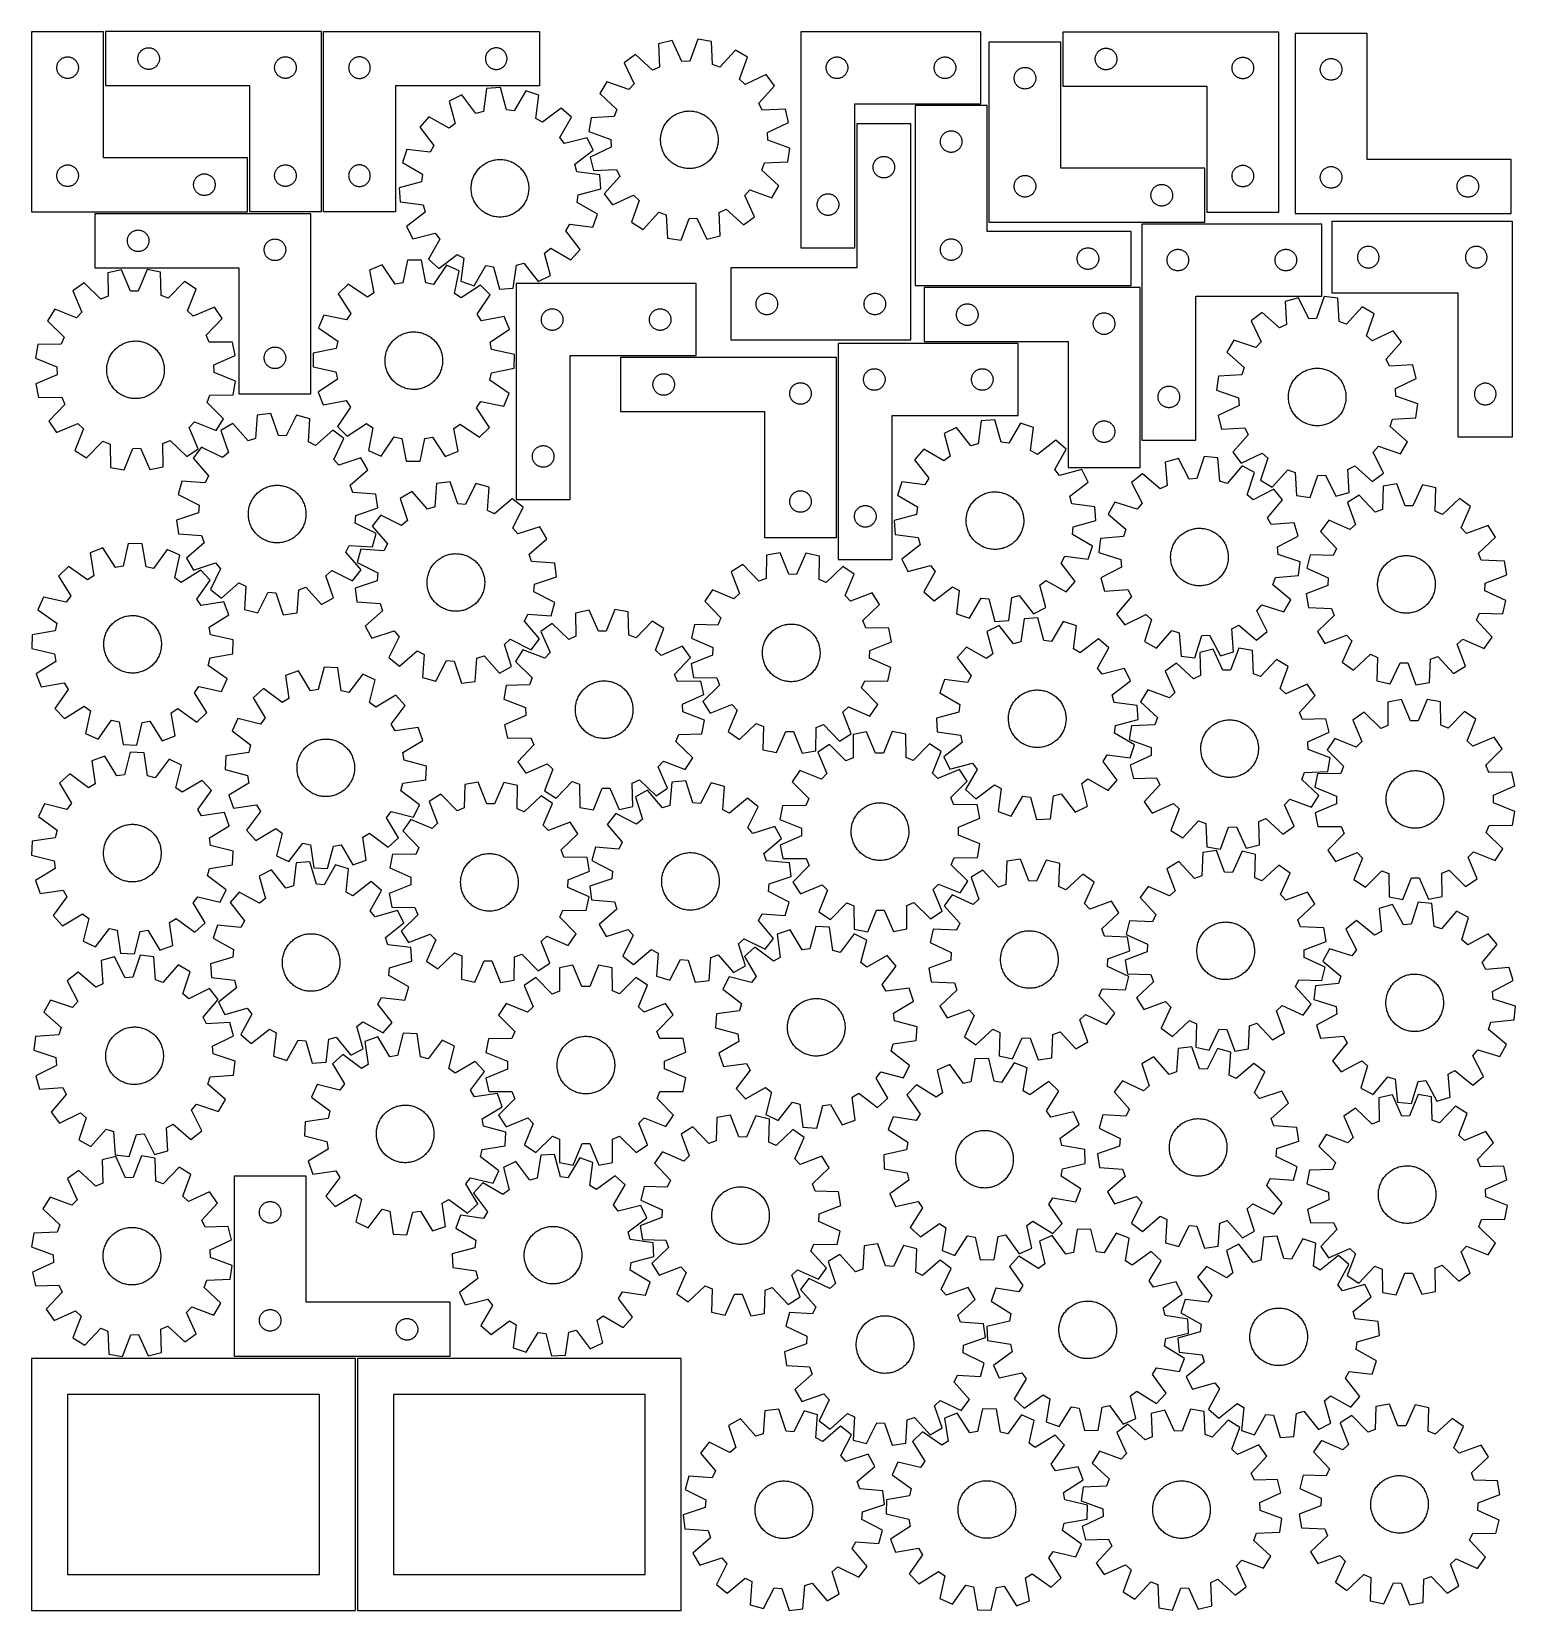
# Model space of a CAD drawing. Header units: millimetres. Extents: x 7 to 1243, y 7 to 1322.
import ezdxf

# ---------------------------------------------------------------- set-up
doc = ezdxf.new("R2010")
doc.units = ezdxf.units.MM
doc.layers.add('CUT', color=7, linetype='CONTINUOUS', true_color=0x000000)

msp = doc.modelspace()

# ---------------------------------------------------------------- linework, layer by layer
at = {"layer": 'CUT'}
for p, q in [((66.566253, 1321.905061), (6.566253, 1321.905061)), ((6.566253, 1321.905061), (6.566253, 1171.905061)), ((66.566253, 1216.905061), (66.566253, 1321.905061)), ((248.090297, 1321.98148), (68.090297, 1321.98148)), ((68.090297, 1321.98148), (68.090297, 1276.98148)), ((248.090297, 1171.98148), (248.090297, 1321.98148)), ((249.803007, 1321.912141), (429.803007, 1321.912141)), ((249.803007, 1171.912141), (249.803007, 1321.912141)), ((429.803007, 1321.912141), (429.803007, 1276.912141)), ((561.705383, 1315.525515), (555.039841, 1297.331753)), ((573.109721, 1313.785815), (561.705383, 1315.525515)), ((647.798668, 1321.836209), (647.798668, 1141.836209)), ((797.798668, 1321.836209), (647.798668, 1321.836209)), ((797.798668, 1261.836209), (797.798668, 1321.836209)), ((1046.071682, 1321.62772), (866.071682, 1321.62772)), ((866.071682, 1321.62772), (866.071682, 1276.62772)), ((1046.071682, 1171.62772), (1046.071682, 1321.62772)), ((1119.628287, 1320.506379), (1059.628287, 1320.506379)), ((1059.628287, 1320.506379), (1059.628287, 1170.506379)), ((1119.628287, 1215.506379), (1119.628287, 1320.506379)), ((95.396965, 1301.810852), (95.567926, 1302.374435)), ((95.567926, 1302.374435), (95.775382, 1302.925631)), ((95.775382, 1302.925631), (96.018443, 1303.462078)), ((96.018443, 1303.462078), (96.296069, 1303.98148)), ((96.296069, 1303.98148), (96.607071, 1304.481612)), ((96.607071, 1304.481612), (96.950117, 1304.960333)), ((96.950117, 1304.960333), (97.323739, 1305.415593)), ((97.323739, 1305.415593), (97.726336, 1305.845441)), ((97.726336, 1305.845441), (98.156185, 1306.248038)), ((98.156185, 1306.248038), (98.611445, 1306.62166)), ((98.611445, 1306.62166), (99.090165, 1306.964707)), ((99.090165, 1306.964707), (99.590297, 1307.275709)), ((99.590297, 1307.275709), (100.109699, 1307.553335)), ((100.109699, 1307.553335), (100.646147, 1307.796396)), ((100.646147, 1307.796396), (101.197342, 1308.003851)), ((101.197342, 1308.003851), (101.760926, 1308.174813)), ((101.760926, 1308.174813), (102.334485, 1308.308548)), ((102.334485, 1308.308548), (102.915562, 1308.404484)), ((102.915562, 1308.404484), (103.501669, 1308.462211)), ((103.501669, 1308.462211), (104.090297, 1308.48148)), ((104.090297, 1308.48148), (104.678926, 1308.462211)), ((104.678926, 1308.462211), (105.265033, 1308.404484)), ((105.265033, 1308.404484), (105.84611, 1308.308548)), ((105.84611, 1308.308548), (106.419669, 1308.174813)), ((106.419669, 1308.174813), (106.983253, 1308.003851)), ((106.983253, 1308.003851), (107.534448, 1307.796396)), ((107.534448, 1307.796396), (108.070896, 1307.553335)), ((108.070896, 1307.553335), (108.590297, 1307.275709)), ((108.590297, 1307.275709), (109.09043, 1306.964707)), ((109.09043, 1306.964707), (109.56915, 1306.62166)), ((109.56915, 1306.62166), (110.02441, 1306.248038)), ((110.02441, 1306.248038), (110.454259, 1305.845441)), ((110.454259, 1305.845441), (110.856856, 1305.415593)), ((110.856856, 1305.415593), (111.230478, 1304.960333)), ((111.230478, 1304.960333), (111.573524, 1304.481612)), ((111.573524, 1304.481612), (111.884526, 1303.98148)), ((111.884526, 1303.98148), (112.162152, 1303.462078)), ((112.162152, 1303.462078), (112.405213, 1302.925631)), ((112.405213, 1302.925631), (112.612669, 1302.374435)), ((112.612669, 1302.374435), (112.78363, 1301.810852)), ((385.488091, 1302.856292), (385.280636, 1302.305096)), ((385.731152, 1303.392739), (385.488091, 1302.856292)), ((386.008778, 1303.912141), (385.731152, 1303.392739)), ((386.31978, 1304.412273), (386.008778, 1303.912141)), ((386.662827, 1304.890994), (386.31978, 1304.412273)), ((387.036449, 1305.346253), (386.662827, 1304.890994)), ((387.439046, 1305.776102), (387.036449, 1305.346253)), ((387.868894, 1306.178699), (387.439046, 1305.776102)), ((388.324154, 1306.552321), (387.868894, 1306.178699)), ((388.802875, 1306.895367), (388.324154, 1306.552321)), ((389.303007, 1307.206369), (388.802875, 1306.895367)), ((389.822409, 1307.483995), (389.303007, 1307.206369)), ((390.358856, 1307.727057), (389.822409, 1307.483995)), ((390.910052, 1307.934512), (390.358856, 1307.727057)), ((391.473635, 1308.105473), (390.910052, 1307.934512)), ((392.047194, 1308.239208), (391.473635, 1308.105473)), ((392.628271, 1308.335144), (392.047194, 1308.239208)), ((393.214379, 1308.392871), (392.628271, 1308.335144)), ((393.803007, 1308.412141), (393.214379, 1308.392871)), ((394.391635, 1308.392871), (393.803007, 1308.412141)), ((394.977743, 1308.335144), (394.391635, 1308.392871)), ((395.55882, 1308.239208), (394.977743, 1308.335144)), ((396.132378, 1308.105473), (395.55882, 1308.239208)), ((396.695962, 1307.934512), (396.132378, 1308.105473)), ((397.247158, 1307.727057), (396.695962, 1307.934512)), ((397.783605, 1307.483995), (397.247158, 1307.727057)), ((398.303007, 1307.206369), (397.783605, 1307.483995)), ((398.803139, 1306.895367), (398.303007, 1307.206369)), ((399.28186, 1306.552321), (398.803139, 1306.895367)), ((399.737119, 1306.178699), (399.28186, 1306.552321)), ((400.166968, 1305.776102), (399.737119, 1306.178699)), ((400.569565, 1305.346253), (400.166968, 1305.776102)), ((400.943187, 1304.890994), (400.569565, 1305.346253)), ((401.286233, 1304.412273), (400.943187, 1304.890994)), ((401.597235, 1303.912141), (401.286233, 1304.412273)), ((401.874861, 1303.392739), (401.597235, 1303.912141)), ((402.117923, 1302.856292), (401.874861, 1303.392739)), ((402.325378, 1302.305096), (402.117923, 1302.856292)), ((509.774128, 1302.74445), (500.47989, 1295.910519)), ((524.12233, 1289.722487), (509.774128, 1302.74445)), ((540.343792, 1314.564249), (529.141804, 1311.807271)), ((529.141804, 1311.807271), (529.946097, 1292.447634)), ((548.616513, 1297.042705), (540.343792, 1314.564249)), ((574.047514, 1294.432186), (573.109721, 1313.785815)), ((593.213118, 1306.499182), (580.092509, 1292.24113)), ((603.083598, 1300.527658), (593.213118, 1306.499182)), ((864.482604, 1313.120637), (804.482604, 1313.120637)), ((804.482604, 1313.120637), (804.482604, 1163.120637)), ((864.482604, 1208.120637), (864.482604, 1313.120637)), ((893.549311, 1302.020676), (893.756766, 1302.571871)), ((893.756766, 1302.571871), (893.999827, 1303.108319)), ((893.999827, 1303.108319), (894.277453, 1303.62772)), ((894.277453, 1303.62772), (894.588455, 1304.127853)), ((894.588455, 1304.127853), (894.931502, 1304.606573)), ((894.931502, 1304.606573), (895.305124, 1305.061833)), ((895.305124, 1305.061833), (895.707721, 1305.491681)), ((895.707721, 1305.491681), (896.137569, 1305.894279)), ((896.137569, 1305.894279), (896.592829, 1306.267901)), ((896.592829, 1306.267901), (897.07155, 1306.610947)), ((897.07155, 1306.610947), (897.571682, 1306.921949)), ((897.571682, 1306.921949), (898.091084, 1307.199575)), ((898.091084, 1307.199575), (898.627531, 1307.442636)), ((898.627531, 1307.442636), (899.178727, 1307.650092)), ((899.178727, 1307.650092), (899.74231, 1307.821053)), ((899.74231, 1307.821053), (900.315869, 1307.954788)), ((900.315869, 1307.954788), (900.896946, 1308.050724)), ((900.896946, 1308.050724), (901.483054, 1308.108451)), ((901.483054, 1308.108451), (902.071682, 1308.12772)), ((902.071682, 1308.12772), (902.66031, 1308.108451)), ((902.66031, 1308.108451), (903.246418, 1308.050724)), ((903.246418, 1308.050724), (903.827495, 1307.954788)), ((903.827495, 1307.954788), (904.401053, 1307.821053)), ((904.401053, 1307.821053), (904.964637, 1307.650092)), ((904.964637, 1307.650092), (905.515833, 1307.442636)), ((905.515833, 1307.442636), (906.05228, 1307.199575)), ((906.05228, 1307.199575), (906.571682, 1306.921949)), ((906.571682, 1306.921949), (907.071814, 1306.610947)), ((907.071814, 1306.610947), (907.550535, 1306.267901)), ((907.550535, 1306.267901), (908.005794, 1305.894279)), ((908.005794, 1305.894279), (908.435643, 1305.491681)), ((908.435643, 1305.491681), (908.83824, 1305.061833)), ((908.83824, 1305.061833), (909.211862, 1304.606573)), ((909.211862, 1304.606573), (909.554908, 1304.127853)), ((909.554908, 1304.127853), (909.86591, 1303.62772)), ((909.86591, 1303.62772), (910.143536, 1303.108319)), ((910.143536, 1303.108319), (910.386598, 1302.571871)), ((910.386598, 1302.571871), (910.594053, 1302.020676)), ((27.566253, 1291.905061), (27.585522, 1292.493689)), ((27.585522, 1291.316432), (27.566253, 1291.905061)), ((27.585522, 1292.493689), (27.643249, 1293.079796)), ((27.643249, 1290.730325), (27.585522, 1291.316432)), ((27.643249, 1293.079796), (27.739185, 1293.660874)), ((27.739185, 1290.149248), (27.643249, 1290.730325)), ((27.739185, 1293.660874), (27.87292, 1294.234432)), ((27.87292, 1289.575689), (27.739185, 1290.149248)), ((27.87292, 1294.234432), (28.043882, 1294.798016)), ((28.043882, 1289.012105), (27.87292, 1289.575689)), ((28.043882, 1294.798016), (28.251337, 1295.349212)), ((28.251337, 1295.349212), (28.494398, 1295.885659)), ((28.494398, 1295.885659), (28.772024, 1296.405061)), ((28.772024, 1296.405061), (29.083026, 1296.905193)), ((29.083026, 1296.905193), (29.426073, 1297.383914)), ((29.426073, 1297.383914), (29.799694, 1297.839173)), ((29.799694, 1297.839173), (30.202292, 1298.269022)), ((30.202292, 1298.269022), (30.63214, 1298.671619)), ((30.63214, 1298.671619), (31.0874, 1299.045241)), ((31.0874, 1299.045241), (31.566121, 1299.388287)), ((31.566121, 1299.388287), (32.066253, 1299.699289)), ((32.066253, 1299.699289), (32.585655, 1299.976915)), ((32.585655, 1299.976915), (33.122102, 1300.219976)), ((33.122102, 1300.219976), (33.673298, 1300.427432)), ((33.673298, 1300.427432), (34.236881, 1300.598393)), ((34.236881, 1300.598393), (34.81044, 1300.732128)), ((34.81044, 1300.732128), (35.391517, 1300.828064)), ((35.391517, 1300.828064), (35.977625, 1300.885791)), ((35.977625, 1300.885791), (36.566253, 1300.905061)), ((36.566253, 1300.905061), (37.154881, 1300.885791)), ((37.154881, 1300.885791), (37.740988, 1300.828064)), ((37.740988, 1300.828064), (38.322066, 1300.732128)), ((38.322066, 1300.732128), (38.895624, 1300.598393)), ((38.895624, 1300.598393), (39.459208, 1300.427432)), ((39.459208, 1300.427432), (40.010404, 1300.219976)), ((40.010404, 1300.219976), (40.546851, 1299.976915)), ((40.546851, 1299.976915), (41.066253, 1299.699289)), ((41.066253, 1299.699289), (41.566385, 1299.388287)), ((41.566385, 1299.388287), (42.045106, 1299.045241)), ((42.045106, 1299.045241), (42.500365, 1298.671619)), ((42.500365, 1298.671619), (42.930214, 1298.269022)), ((42.930214, 1298.269022), (43.332811, 1297.839173)), ((43.332811, 1297.839173), (43.706433, 1297.383914)), ((43.706433, 1297.383914), (44.049479, 1296.905193)), ((44.049479, 1296.905193), (44.360481, 1296.405061)), ((44.360481, 1296.405061), (44.638107, 1295.885659)), ((44.638107, 1295.885659), (44.881169, 1295.349212)), ((44.881169, 1295.349212), (45.088624, 1294.798016)), ((45.088624, 1294.798016), (45.259585, 1294.234432)), ((45.259585, 1289.575689), (45.088624, 1289.012105)), ((45.259585, 1294.234432), (45.39332, 1293.660874)), ((45.39332, 1290.149248), (45.259585, 1289.575689)), ((45.39332, 1293.660874), (45.489256, 1293.079796)), ((45.489256, 1290.730325), (45.39332, 1290.149248)), ((45.489256, 1293.079796), (45.546983, 1292.493689)), ((45.546983, 1291.316432), (45.489256, 1290.730325)), ((45.546983, 1292.493689), (45.566253, 1291.905061)), ((45.566253, 1291.905061), (45.546983, 1291.316432)), ((95.090297, 1299.48148), (95.109567, 1300.070108)), ((95.109567, 1298.892852), (95.090297, 1299.48148)), ((95.109567, 1300.070108), (95.167294, 1300.656216)), ((95.167294, 1298.306744), (95.109567, 1298.892852)), ((95.167294, 1300.656216), (95.26323, 1301.237293)), ((95.26323, 1297.725667), (95.167294, 1298.306744)), ((95.26323, 1301.237293), (95.396965, 1301.810852)), ((95.396965, 1297.152109), (95.26323, 1297.725667)), ((95.567926, 1296.588525), (95.396965, 1297.152109)), ((95.775382, 1296.037329), (95.567926, 1296.588525)), ((96.018443, 1295.500882), (95.775382, 1296.037329)), ((96.296069, 1294.98148), (96.018443, 1295.500882)), ((96.607071, 1294.481348), (96.296069, 1294.98148)), ((96.950117, 1294.002627), (96.607071, 1294.481348)), ((97.323739, 1293.547368), (96.950117, 1294.002627)), ((97.726336, 1293.117519), (97.323739, 1293.547368)), ((98.156185, 1292.714922), (97.726336, 1293.117519)), ((98.611445, 1292.3413), (98.156185, 1292.714922)), ((99.090165, 1291.998254), (98.611445, 1292.3413)), ((99.590297, 1291.687252), (99.090165, 1291.998254)), ((100.109699, 1291.409626), (99.590297, 1291.687252)), ((100.646147, 1291.166564), (100.109699, 1291.409626)), ((101.197342, 1290.959109), (100.646147, 1291.166564)), ((101.760926, 1290.788148), (101.197342, 1290.959109)), ((102.334485, 1290.654413), (101.760926, 1290.788148)), ((102.915562, 1290.558476), (102.334485, 1290.654413)), ((103.501669, 1290.50075), (102.915562, 1290.558476)), ((104.090297, 1290.48148), (103.501669, 1290.50075)), ((104.678926, 1290.50075), (104.090297, 1290.48148)), ((105.265033, 1290.558476), (104.678926, 1290.50075)), ((105.84611, 1290.654413), (105.265033, 1290.558476)), ((106.419669, 1290.788148), (105.84611, 1290.654413)), ((106.983253, 1290.959109), (106.419669, 1290.788148)), ((107.534448, 1291.166564), (106.983253, 1290.959109)), ((108.070896, 1291.409626), (107.534448, 1291.166564)), ((108.590297, 1291.687252), (108.070896, 1291.409626)), ((109.09043, 1291.998254), (108.590297, 1291.687252)), ((109.56915, 1292.3413), (109.09043, 1291.998254)), ((110.02441, 1292.714922), (109.56915, 1292.3413)), ((110.454259, 1293.117519), (110.02441, 1292.714922)), ((110.856856, 1293.547368), (110.454259, 1293.117519)), ((111.230478, 1294.002627), (110.856856, 1293.547368)), ((111.573524, 1294.481348), (111.230478, 1294.002627)), ((111.884526, 1294.98148), (111.573524, 1294.481348)), ((112.162152, 1295.500882), (111.884526, 1294.98148)), ((112.405213, 1296.037329), (112.162152, 1295.500882)), ((112.612669, 1296.588525), (112.405213, 1296.037329)), ((112.78363, 1297.152109), (112.612669, 1296.588525)), ((112.78363, 1301.810852), (112.917365, 1301.237293)), ((112.917365, 1297.725667), (112.78363, 1297.152109)), ((112.917365, 1301.237293), (113.013301, 1300.656216)), ((113.013301, 1298.306744), (112.917365, 1297.725667)), ((113.013301, 1300.656216), (113.071028, 1300.070108)), ((113.071028, 1298.892852), (113.013301, 1298.306744)), ((113.071028, 1300.070108), (113.090297, 1299.48148)), ((113.090297, 1299.48148), (113.071028, 1298.892852)), ((209.090297, 1291.98148), (209.109567, 1292.570108)), ((209.109567, 1291.392852), (209.090297, 1291.98148)), ((209.109567, 1292.570108), (209.167294, 1293.156216)), ((209.167294, 1290.806744), (209.109567, 1291.392852)), ((209.167294, 1293.156216), (209.26323, 1293.737293)), ((209.26323, 1290.225667), (209.167294, 1290.806744)), ((209.26323, 1293.737293), (209.396965, 1294.310852)), ((209.396965, 1289.652109), (209.26323, 1290.225667)), ((209.396965, 1294.310852), (209.567926, 1294.874435)), ((209.567926, 1289.088525), (209.396965, 1289.652109)), ((209.567926, 1294.874435), (209.775382, 1295.425631)), ((209.775382, 1295.425631), (210.018443, 1295.962078)), ((210.018443, 1295.962078), (210.296069, 1296.48148)), ((210.296069, 1296.48148), (210.607071, 1296.981612)), ((210.607071, 1296.981612), (210.950117, 1297.460333)), ((210.950117, 1297.460333), (211.323739, 1297.915593)), ((211.323739, 1297.915593), (211.726336, 1298.345441)), ((211.726336, 1298.345441), (212.156185, 1298.748038)), ((212.156185, 1298.748038), (212.611445, 1299.12166)), ((212.611445, 1299.12166), (213.090165, 1299.464707)), ((213.090165, 1299.464707), (213.590297, 1299.775709)), ((213.590297, 1299.775709), (214.109699, 1300.053335)), ((214.109699, 1300.053335), (214.646147, 1300.296396)), ((214.646147, 1300.296396), (215.197342, 1300.503851)), ((215.197342, 1300.503851), (215.760926, 1300.674813)), ((215.760926, 1300.674813), (216.334485, 1300.808548)), ((216.334485, 1300.808548), (216.915562, 1300.904484)), ((216.915562, 1300.904484), (217.501669, 1300.962211)), ((217.501669, 1300.962211), (218.090297, 1300.98148)), ((218.090297, 1300.98148), (218.678926, 1300.962211)), ((218.678926, 1300.962211), (219.265033, 1300.904484)), ((219.265033, 1300.904484), (219.84611, 1300.808548)), ((219.84611, 1300.808548), (220.419669, 1300.674813)), ((220.419669, 1300.674813), (220.983253, 1300.503851)), ((220.983253, 1300.503851), (221.534448, 1300.296396)), ((221.534448, 1300.296396), (222.070896, 1300.053335)), ((222.070896, 1300.053335), (222.590297, 1299.775709)), ((222.590297, 1299.775709), (223.09043, 1299.464707)), ((223.09043, 1299.464707), (223.56915, 1299.12166)), ((223.56915, 1299.12166), (224.02441, 1298.748038)), ((224.02441, 1298.748038), (224.454259, 1298.345441)), ((224.454259, 1298.345441), (224.856856, 1297.915593)), ((224.856856, 1297.915593), (225.230478, 1297.460333)), ((225.230478, 1297.460333), (225.573524, 1296.981612)), ((225.573524, 1296.981612), (225.884526, 1296.48148)), ((225.884526, 1296.48148), (226.162152, 1295.962078)), ((226.162152, 1295.962078), (226.405213, 1295.425631)), ((226.405213, 1295.425631), (226.612669, 1294.874435)), ((226.612669, 1294.874435), (226.78363, 1294.310852)), ((226.78363, 1289.652109), (226.612669, 1289.088525)), ((226.78363, 1294.310852), (226.917365, 1293.737293)), ((226.917365, 1290.225667), (226.78363, 1289.652109)), ((226.917365, 1293.737293), (227.013301, 1293.156216)), ((227.013301, 1290.806744), (226.917365, 1290.225667)), ((227.013301, 1293.156216), (227.071028, 1292.570108)), ((227.071028, 1291.392852), (227.013301, 1290.806744)), ((227.071028, 1292.570108), (227.090297, 1291.98148)), ((227.090297, 1291.98148), (227.071028, 1291.392852)), ((270.822276, 1292.500769), (270.803007, 1291.912141)), ((270.803007, 1291.912141), (270.822276, 1291.323513)), ((270.880003, 1293.086876), (270.822276, 1292.500769)), ((270.822276, 1291.323513), (270.880003, 1290.737405)), ((270.975939, 1293.667954), (270.880003, 1293.086876)), ((270.880003, 1290.737405), (270.975939, 1290.156328)), ((271.109674, 1294.241512), (270.975939, 1293.667954)), ((270.975939, 1290.156328), (271.109674, 1289.582769)), ((271.280636, 1294.805096), (271.109674, 1294.241512)), ((271.109674, 1289.582769), (271.280636, 1289.019186)), ((271.488091, 1295.356292), (271.280636, 1294.805096)), ((271.731152, 1295.892739), (271.488091, 1295.356292)), ((272.008778, 1296.412141), (271.731152, 1295.892739)), ((272.31978, 1296.912273), (272.008778, 1296.412141)), ((272.662827, 1297.390994), (272.31978, 1296.912273)), ((273.036449, 1297.846253), (272.662827, 1297.390994)), ((273.439046, 1298.276102), (273.036449, 1297.846253)), ((273.868894, 1298.678699), (273.439046, 1298.276102)), ((274.324154, 1299.052321), (273.868894, 1298.678699)), ((274.802875, 1299.395367), (274.324154, 1299.052321)), ((275.303007, 1299.706369), (274.802875, 1299.395367)), ((275.822409, 1299.983995), (275.303007, 1299.706369)), ((276.358856, 1300.227057), (275.822409, 1299.983995)), ((276.910052, 1300.434512), (276.358856, 1300.227057)), ((277.473635, 1300.605473), (276.910052, 1300.434512)), ((278.047194, 1300.739208), (277.473635, 1300.605473)), ((278.628271, 1300.835144), (278.047194, 1300.739208)), ((279.214379, 1300.892871), (278.628271, 1300.835144)), ((279.803007, 1300.912141), (279.214379, 1300.892871)), ((280.391635, 1300.892871), (279.803007, 1300.912141)), ((280.977743, 1300.835144), (280.391635, 1300.892871)), ((281.55882, 1300.739208), (280.977743, 1300.835144)), ((282.132378, 1300.605473), (281.55882, 1300.739208)), ((282.695962, 1300.434512), (282.132378, 1300.605473)), ((283.247158, 1300.227057), (282.695962, 1300.434512)), ((283.783605, 1299.983995), (283.247158, 1300.227057)), ((284.303007, 1299.706369), (283.783605, 1299.983995)), ((284.803139, 1299.395367), (284.303007, 1299.706369)), ((285.28186, 1299.052321), (284.803139, 1299.395367)), ((285.737119, 1298.678699), (285.28186, 1299.052321)), ((286.166968, 1298.276102), (285.737119, 1298.678699)), ((286.569565, 1297.846253), (286.166968, 1298.276102)), ((286.943187, 1297.390994), (286.569565, 1297.846253)), ((287.286233, 1296.912273), (286.943187, 1297.390994)), ((287.597235, 1296.412141), (287.286233, 1296.912273)), ((287.874861, 1295.892739), (287.597235, 1296.412141)), ((288.117923, 1295.356292), (287.874861, 1295.892739)), ((288.325378, 1294.805096), (288.117923, 1295.356292)), ((288.496339, 1294.241512), (288.325378, 1294.805096)), ((288.325378, 1289.019186), (288.496339, 1289.582769)), ((288.630074, 1293.667954), (288.496339, 1294.241512)), ((288.496339, 1289.582769), (288.630074, 1290.156328)), ((288.726011, 1293.086876), (288.630074, 1293.667954)), ((288.630074, 1290.156328), (288.726011, 1290.737405)), ((288.783737, 1292.500769), (288.726011, 1293.086876)), ((288.726011, 1290.737405), (288.783737, 1291.323513)), ((288.803007, 1291.912141), (288.783737, 1292.500769)), ((288.783737, 1291.323513), (288.803007, 1291.912141)), ((384.822276, 1300.000769), (384.803007, 1299.412141)), ((384.803007, 1299.412141), (384.822276, 1298.823513)), ((384.880003, 1300.586876), (384.822276, 1300.000769)), ((384.822276, 1298.823513), (384.880003, 1298.237405)), ((384.975939, 1301.167954), (384.880003, 1300.586876)), ((384.880003, 1298.237405), (384.975939, 1297.656328)), ((385.109674, 1301.741512), (384.975939, 1301.167954)), ((384.975939, 1297.656328), (385.109674, 1297.082769)), ((385.280636, 1302.305096), (385.109674, 1301.741512)), ((385.109674, 1297.082769), (385.280636, 1296.519186)), ((385.280636, 1296.519186), (385.488091, 1295.96799)), ((385.488091, 1295.96799), (385.731152, 1295.431543)), ((385.731152, 1295.431543), (386.008778, 1294.912141)), ((386.008778, 1294.912141), (386.31978, 1294.412009)), ((386.31978, 1294.412009), (386.662827, 1293.933288)), ((386.662827, 1293.933288), (387.036449, 1293.478028)), ((387.036449, 1293.478028), (387.439046, 1293.04818)), ((387.439046, 1293.04818), (387.868894, 1292.645582)), ((387.868894, 1292.645582), (388.324154, 1292.271961)), ((388.324154, 1292.271961), (388.802875, 1291.928914)), ((388.802875, 1291.928914), (389.303007, 1291.617912)), ((389.303007, 1291.617912), (389.822409, 1291.340286)), ((389.822409, 1291.340286), (390.358856, 1291.097225)), ((390.358856, 1291.097225), (390.910052, 1290.88977)), ((390.910052, 1290.88977), (391.473635, 1290.718808)), ((391.473635, 1290.718808), (392.047194, 1290.585073)), ((392.047194, 1290.585073), (392.628271, 1290.489137)), ((392.628271, 1290.489137), (393.214379, 1290.43141)), ((393.214379, 1290.43141), (393.803007, 1290.412141)), ((393.803007, 1290.412141), (394.391635, 1290.43141)), ((394.391635, 1290.43141), (394.977743, 1290.489137)), ((394.977743, 1290.489137), (395.55882, 1290.585073)), ((395.55882, 1290.585073), (396.132378, 1290.718808)), ((396.132378, 1290.718808), (396.695962, 1290.88977)), ((396.695962, 1290.88977), (397.247158, 1291.097225)), ((397.247158, 1291.097225), (397.783605, 1291.340286)), ((397.783605, 1291.340286), (398.303007, 1291.617912)), ((398.303007, 1291.617912), (398.803139, 1291.928914)), ((398.803139, 1291.928914), (399.28186, 1292.271961)), ((399.28186, 1292.271961), (399.737119, 1292.645582)), ((399.737119, 1292.645582), (400.166968, 1293.04818)), ((400.166968, 1293.04818), (400.569565, 1293.478028)), ((400.569565, 1293.478028), (400.943187, 1293.933288)), ((400.943187, 1293.933288), (401.286233, 1294.412009)), ((401.286233, 1294.412009), (401.597235, 1294.912141)), ((401.597235, 1294.912141), (401.874861, 1295.431543)), ((401.874861, 1295.431543), (402.117923, 1295.96799)), ((402.117923, 1295.96799), (402.325378, 1296.519186)), ((402.496339, 1301.741512), (402.325378, 1302.305096)), ((402.325378, 1296.519186), (402.496339, 1297.082769)), ((402.630074, 1301.167954), (402.496339, 1301.741512)), ((402.496339, 1297.082769), (402.630074, 1297.656328)), ((402.726011, 1300.586876), (402.630074, 1301.167954)), ((402.630074, 1297.656328), (402.726011, 1298.237405)), ((402.783737, 1300.000769), (402.726011, 1300.586876)), ((402.726011, 1298.237405), (402.783737, 1298.823513)), ((402.803007, 1299.412141), (402.783737, 1300.000769)), ((402.783737, 1298.823513), (402.803007, 1299.412141)), ((500.47989, 1295.910519), (508.631572, 1278.332337)), ((529.946097, 1292.447634), (524.12233, 1289.722487)), ((555.039841, 1297.331753), (548.616513, 1297.042705)), ((580.092509, 1292.24113), (574.047514, 1294.432186)), ((596.543693, 1282.288358), (603.083598, 1300.527658)), ((668.798668, 1291.836209), (668.817938, 1292.424837)), ((668.817938, 1291.247581), (668.798668, 1291.836209)), ((668.817938, 1292.424837), (668.875665, 1293.010945)), ((668.875665, 1290.661473), (668.817938, 1291.247581)), ((668.875665, 1293.010945), (668.971601, 1293.592022)), ((668.971601, 1290.080396), (668.875665, 1290.661473)), ((668.971601, 1293.592022), (669.105336, 1294.16558)), ((669.105336, 1289.506838), (668.971601, 1290.080396)), ((669.105336, 1294.16558), (669.276297, 1294.729164)), ((669.276297, 1288.943254), (669.105336, 1289.506838)), ((669.276297, 1294.729164), (669.483753, 1295.28036)), ((669.483753, 1295.28036), (669.726814, 1295.816807)), ((669.726814, 1295.816807), (670.00444, 1296.336209)), ((670.00444, 1296.336209), (670.315442, 1296.836341)), ((670.315442, 1296.836341), (670.658488, 1297.315062)), ((670.658488, 1297.315062), (671.03211, 1297.770321)), ((671.03211, 1297.770321), (671.434707, 1298.20017)), ((671.434707, 1298.20017), (671.864556, 1298.602767)), ((671.864556, 1298.602767), (672.319816, 1298.976389)), ((672.319816, 1298.976389), (672.798536, 1299.319435)), ((672.798536, 1299.319435), (673.298668, 1299.630438)), ((673.298668, 1299.630438), (673.81807, 1299.908064)), ((673.81807, 1299.908064), (674.354517, 1300.151125)), ((674.354517, 1300.151125), (674.905713, 1300.35858)), ((674.905713, 1300.35858), (675.469297, 1300.529541)), ((675.469297, 1300.529541), (676.042855, 1300.663276)), ((676.042855, 1300.663276), (676.623933, 1300.759213)), ((676.623933, 1300.759213), (677.21004, 1300.816939)), ((677.21004, 1300.816939), (677.798668, 1300.836209)), ((677.798668, 1300.836209), (678.387297, 1300.816939)), ((678.387297, 1300.816939), (678.973404, 1300.759213)), ((678.973404, 1300.759213), (679.554481, 1300.663276)), ((679.554481, 1300.663276), (680.12804, 1300.529541)), ((680.12804, 1300.529541), (680.691624, 1300.35858)), ((680.691624, 1300.35858), (681.242819, 1300.151125)), ((681.242819, 1300.151125), (681.779267, 1299.908064)), ((681.779267, 1299.908064), (682.298668, 1299.630438)), ((682.298668, 1299.630438), (682.7988, 1299.319435)), ((682.7988, 1299.319435), (683.277521, 1298.976389)), ((683.277521, 1298.976389), (683.732781, 1298.602767)), ((683.732781, 1298.602767), (684.162629, 1298.20017)), ((684.162629, 1298.20017), (684.565227, 1297.770321)), ((684.565227, 1297.770321), (684.938848, 1297.315062)), ((684.938848, 1297.315062), (685.281895, 1296.836341)), ((685.281895, 1296.836341), (685.592897, 1296.336209)), ((685.592897, 1296.336209), (685.870523, 1295.816807)), ((685.870523, 1295.816807), (686.113584, 1295.28036)), ((686.113584, 1295.28036), (686.32104, 1294.729164)), ((686.32104, 1294.729164), (686.492001, 1294.16558)), ((686.492001, 1289.506838), (686.32104, 1288.943254)), ((686.492001, 1294.16558), (686.625736, 1293.592022)), ((686.625736, 1290.080396), (686.492001, 1289.506838)), ((686.625736, 1293.592022), (686.721672, 1293.010945)), ((686.721672, 1290.661473), (686.625736, 1290.080396)), ((686.721672, 1293.010945), (686.779399, 1292.424837)), ((686.779399, 1291.247581), (686.721672, 1290.661473)), ((686.779399, 1292.424837), (686.798668, 1291.836209)), ((686.798668, 1291.836209), (686.779399, 1291.247581)), ((758.798668, 1291.836209), (758.817938, 1292.424837)), ((758.817938, 1291.247581), (758.798668, 1291.836209)), ((758.817938, 1292.424837), (758.875665, 1293.010945)), ((758.875665, 1290.661473), (758.817938, 1291.247581)), ((758.875665, 1293.010945), (758.971601, 1293.592022)), ((758.971601, 1290.080396), (758.875665, 1290.661473)), ((758.971601, 1293.592022), (759.105336, 1294.16558)), ((759.105336, 1289.506838), (758.971601, 1290.080396)), ((759.105336, 1294.16558), (759.276297, 1294.729164)), ((759.276297, 1288.943254), (759.105336, 1289.506838)), ((759.276297, 1294.729164), (759.483753, 1295.28036)), ((759.483753, 1295.28036), (759.726814, 1295.816807)), ((759.726814, 1295.816807), (760.00444, 1296.336209)), ((760.00444, 1296.336209), (760.315442, 1296.836341)), ((760.315442, 1296.836341), (760.658488, 1297.315062)), ((760.658488, 1297.315062), (761.03211, 1297.770321)), ((761.03211, 1297.770321), (761.434707, 1298.20017)), ((761.434707, 1298.20017), (761.864556, 1298.602767)), ((761.864556, 1298.602767), (762.319816, 1298.976389)), ((762.319816, 1298.976389), (762.798536, 1299.319435)), ((762.798536, 1299.319435), (763.298668, 1299.630438)), ((763.298668, 1299.630438), (763.81807, 1299.908064)), ((763.81807, 1299.908064), (764.354517, 1300.151125)), ((764.354517, 1300.151125), (764.905713, 1300.35858)), ((764.905713, 1300.35858), (765.469297, 1300.529541)), ((765.469297, 1300.529541), (766.042855, 1300.663276)), ((766.042855, 1300.663276), (766.623933, 1300.759213)), ((766.623933, 1300.759213), (767.21004, 1300.816939)), ((767.21004, 1300.816939), (767.798668, 1300.836209)), ((767.798668, 1300.836209), (768.387297, 1300.816939)), ((768.387297, 1300.816939), (768.973404, 1300.759213)), ((768.973404, 1300.759213), (769.554481, 1300.663276)), ((769.554481, 1300.663276), (770.12804, 1300.529541)), ((770.12804, 1300.529541), (770.691624, 1300.35858)), ((770.691624, 1300.35858), (771.242819, 1300.151125)), ((771.242819, 1300.151125), (771.779267, 1299.908064)), ((771.779267, 1299.908064), (772.298668, 1299.630438)), ((772.298668, 1299.630438), (772.7988, 1299.319435)), ((772.7988, 1299.319435), (773.277521, 1298.976389)), ((773.277521, 1298.976389), (773.732781, 1298.602767)), ((773.732781, 1298.602767), (774.162629, 1298.20017)), ((774.162629, 1298.20017), (774.565227, 1297.770321)), ((774.565227, 1297.770321), (774.938848, 1297.315062)), ((774.938848, 1297.315062), (775.281895, 1296.836341)), ((775.281895, 1296.836341), (775.592897, 1296.336209)), ((775.592897, 1296.336209), (775.870523, 1295.816807)), ((775.870523, 1295.816807), (776.113584, 1295.28036)), ((776.113584, 1295.28036), (776.32104, 1294.729164)), ((776.32104, 1294.729164), (776.492001, 1294.16558)), ((776.492001, 1289.506838), (776.32104, 1288.943254)), ((776.492001, 1294.16558), (776.625736, 1293.592022)), ((776.625736, 1290.080396), (776.492001, 1289.506838)), ((776.625736, 1293.592022), (776.721672, 1293.010945)), ((776.721672, 1290.661473), (776.625736, 1290.080396)), ((776.721672, 1293.010945), (776.779399, 1292.424837)), ((776.779399, 1291.247581), (776.721672, 1290.661473)), ((776.779399, 1292.424837), (776.798668, 1291.836209)), ((776.798668, 1291.836209), (776.779399, 1291.247581)), ((827.716046, 1289.054749), (828.118643, 1289.484598)), ((828.118643, 1289.484598), (828.548492, 1289.887195)), ((828.548492, 1289.887195), (829.003751, 1290.260817)), ((829.003751, 1290.260817), (829.482472, 1290.603863)), ((829.482472, 1290.603863), (829.982604, 1290.914865)), ((829.982604, 1290.914865), (830.502006, 1291.192492)), ((830.502006, 1291.192492), (831.038453, 1291.435553)), ((831.038453, 1291.435553), (831.589649, 1291.643008)), ((831.589649, 1291.643008), (832.153233, 1291.813969)), ((832.153233, 1291.813969), (832.726791, 1291.947704)), ((832.726791, 1291.947704), (833.307868, 1292.043641)), ((833.307868, 1292.043641), (833.893976, 1292.101367)), ((833.893976, 1292.101367), (834.482604, 1292.120637)), ((834.482604, 1292.120637), (835.071232, 1292.101367)), ((835.071232, 1292.101367), (835.65734, 1292.043641)), ((835.65734, 1292.043641), (836.238417, 1291.947704)), ((836.238417, 1291.947704), (836.811975, 1291.813969)), ((836.811975, 1291.813969), (837.375559, 1291.643008)), ((837.375559, 1291.643008), (837.926755, 1291.435553)), ((837.926755, 1291.435553), (838.463202, 1291.192492)), ((838.463202, 1291.192492), (838.982604, 1290.914865)), ((838.982604, 1290.914865), (839.482736, 1290.603863)), ((839.482736, 1290.603863), (839.961457, 1290.260817)), ((839.961457, 1290.260817), (840.416716, 1289.887195)), ((840.416716, 1289.887195), (840.846565, 1289.484598)), ((840.846565, 1289.484598), (841.249162, 1289.054749)), ((893.071682, 1299.12772), (893.090951, 1299.716349)), ((893.090951, 1298.539092), (893.071682, 1299.12772)), ((893.090951, 1299.716349), (893.148678, 1300.302456)), ((893.148678, 1297.952985), (893.090951, 1298.539092)), ((893.148678, 1300.302456), (893.244614, 1300.883533)), ((893.244614, 1297.371908), (893.148678, 1297.952985)), ((893.244614, 1300.883533), (893.378349, 1301.457092)), ((893.378349, 1296.798349), (893.244614, 1297.371908)), ((893.378349, 1301.457092), (893.549311, 1302.020676)), ((893.549311, 1296.234765), (893.378349, 1296.798349)), ((893.756766, 1295.68357), (893.549311, 1296.234765)), ((893.999827, 1295.147122), (893.756766, 1295.68357)), ((894.277453, 1294.62772), (893.999827, 1295.147122)), ((894.588455, 1294.127588), (894.277453, 1294.62772)), ((894.931502, 1293.648868), (894.588455, 1294.127588)), ((895.305124, 1293.193608), (894.931502, 1293.648868)), ((895.707721, 1292.763759), (895.305124, 1293.193608)), ((896.137569, 1292.361162), (895.707721, 1292.763759)), ((896.592829, 1291.98754), (896.137569, 1292.361162)), ((897.07155, 1291.644494), (896.592829, 1291.98754)), ((897.571682, 1291.333492), (897.07155, 1291.644494)), ((898.091084, 1291.055866), (897.571682, 1291.333492)), ((898.627531, 1290.812805), (898.091084, 1291.055866)), ((899.178727, 1290.605349), (898.627531, 1290.812805)), ((899.74231, 1290.434388), (899.178727, 1290.605349)), ((900.315869, 1290.300653), (899.74231, 1290.434388)), ((900.896946, 1290.204717), (900.315869, 1290.300653)), ((901.483054, 1290.14699), (900.896946, 1290.204717)), ((902.071682, 1290.12772), (901.483054, 1290.14699)), ((902.66031, 1290.14699), (902.071682, 1290.12772)), ((903.246418, 1290.204717), (902.66031, 1290.14699)), ((903.827495, 1290.300653), (903.246418, 1290.204717)), ((904.401053, 1290.434388), (903.827495, 1290.300653)), ((904.964637, 1290.605349), (904.401053, 1290.434388)), ((905.515833, 1290.812805), (904.964637, 1290.605349)), ((906.05228, 1291.055866), (905.515833, 1290.812805)), ((906.571682, 1291.333492), (906.05228, 1291.055866)), ((907.071814, 1291.644494), (906.571682, 1291.333492)), ((907.550535, 1291.98754), (907.071814, 1291.644494)), ((908.005794, 1292.361162), (907.550535, 1291.98754)), ((908.435643, 1292.763759), (908.005794, 1292.361162)), ((908.83824, 1293.193608), (908.435643, 1292.763759)), ((909.211862, 1293.648868), (908.83824, 1293.193608)), ((909.554908, 1294.127588), (909.211862, 1293.648868)), ((909.86591, 1294.62772), (909.554908, 1294.127588)), ((910.143536, 1295.147122), (909.86591, 1294.62772)), ((910.386598, 1295.68357), (910.143536, 1295.147122)), ((910.594053, 1296.234765), (910.386598, 1295.68357)), ((910.594053, 1302.020676), (910.765014, 1301.457092)), ((910.765014, 1296.798349), (910.594053, 1296.234765)), ((910.765014, 1301.457092), (910.898749, 1300.883533)), ((910.898749, 1297.371908), (910.765014, 1296.798349)), ((910.898749, 1300.883533), (910.994686, 1300.302456)), ((910.994686, 1297.952985), (910.898749, 1297.371908)), ((910.994686, 1300.302456), (911.052412, 1299.716349)), ((911.052412, 1298.539092), (910.994686, 1297.952985)), ((911.052412, 1299.716349), (911.071682, 1299.12772)), ((911.071682, 1299.12772), (911.052412, 1298.539092)), ((1007.071682, 1291.62772), (1007.090951, 1292.216349)), ((1007.090951, 1291.039092), (1007.071682, 1291.62772)), ((1007.090951, 1292.216349), (1007.148678, 1292.802456)), ((1007.148678, 1290.452985), (1007.090951, 1291.039092)), ((1007.148678, 1292.802456), (1007.244614, 1293.383533)), ((1007.244614, 1289.871908), (1007.148678, 1290.452985)), ((1007.244614, 1293.383533), (1007.378349, 1293.957092)), ((1007.378349, 1289.298349), (1007.244614, 1289.871908)), ((1007.378349, 1293.957092), (1007.549311, 1294.520676)), ((1007.549311, 1288.734765), (1007.378349, 1289.298349)), ((1007.549311, 1294.520676), (1007.756766, 1295.071871)), ((1007.756766, 1295.071871), (1007.999827, 1295.608319)), ((1007.999827, 1295.608319), (1008.277453, 1296.12772)), ((1008.277453, 1296.12772), (1008.588455, 1296.627853)), ((1008.588455, 1296.627853), (1008.931502, 1297.106573)), ((1008.931502, 1297.106573), (1009.305124, 1297.561833)), ((1009.305124, 1297.561833), (1009.707721, 1297.991681)), ((1009.707721, 1297.991681), (1010.137569, 1298.394279)), ((1010.137569, 1298.394279), (1010.592829, 1298.767901)), ((1010.592829, 1298.767901), (1011.07155, 1299.110947)), ((1011.07155, 1299.110947), (1011.571682, 1299.421949)), ((1011.571682, 1299.421949), (1012.091084, 1299.699575)), ((1012.091084, 1299.699575), (1012.627531, 1299.942636)), ((1012.627531, 1299.942636), (1013.178727, 1300.150092)), ((1013.178727, 1300.150092), (1013.74231, 1300.321053)), ((1013.74231, 1300.321053), (1014.315869, 1300.454788)), ((1014.315869, 1300.454788), (1014.896946, 1300.550724)), ((1014.896946, 1300.550724), (1015.483054, 1300.608451)), ((1015.483054, 1300.608451), (1016.071682, 1300.62772)), ((1016.071682, 1300.62772), (1016.66031, 1300.608451)), ((1016.66031, 1300.608451), (1017.246418, 1300.550724)), ((1017.246418, 1300.550724), (1017.827495, 1300.454788)), ((1017.827495, 1300.454788), (1018.401053, 1300.321053)), ((1018.401053, 1300.321053), (1018.964637, 1300.150092)), ((1018.964637, 1300.150092), (1019.515833, 1299.942636)), ((1019.515833, 1299.942636), (1020.05228, 1299.699575)), ((1020.05228, 1299.699575), (1020.571682, 1299.421949)), ((1020.571682, 1299.421949), (1021.071814, 1299.110947)), ((1021.071814, 1299.110947), (1021.550535, 1298.767901)), ((1021.550535, 1298.767901), (1022.005794, 1298.394279)), ((1022.005794, 1298.394279), (1022.435643, 1297.991681)), ((1022.435643, 1297.991681), (1022.83824, 1297.561833)), ((1022.83824, 1297.561833), (1023.211862, 1297.106573)), ((1023.211862, 1297.106573), (1023.554908, 1296.627853)), ((1023.554908, 1296.627853), (1023.86591, 1296.12772)), ((1023.86591, 1296.12772), (1024.143536, 1295.608319)), ((1024.143536, 1295.608319), (1024.386598, 1295.071871)), ((1024.386598, 1295.071871), (1024.594053, 1294.520676)), ((1024.594053, 1294.520676), (1024.765014, 1293.957092)), ((1024.765014, 1289.298349), (1024.594053, 1288.734765)), ((1024.765014, 1293.957092), (1024.898749, 1293.383533)), ((1024.898749, 1289.871908), (1024.765014, 1289.298349)), ((1024.898749, 1293.383533), (1024.994686, 1292.802456)), ((1024.994686, 1290.452985), (1024.898749, 1289.871908)), ((1024.994686, 1292.802456), (1025.052412, 1292.216349)), ((1025.052412, 1291.039092), (1024.994686, 1290.452985)), ((1025.052412, 1292.216349), (1025.071682, 1291.62772)), ((1025.071682, 1291.62772), (1025.052412, 1291.039092)), ((1080.628287, 1290.506379), (1080.647557, 1291.095007)), ((1080.647557, 1289.917751), (1080.628287, 1290.506379)), ((1080.647557, 1291.095007), (1080.705284, 1291.681115)), ((1080.705284, 1289.331643), (1080.647557, 1289.917751)), ((1080.705284, 1291.681115), (1080.80122, 1292.262192)), ((1080.80122, 1288.750566), (1080.705284, 1289.331643)), ((1080.80122, 1292.262192), (1080.934955, 1292.83575)), ((1080.934955, 1292.83575), (1081.105916, 1293.399334)), ((1081.105916, 1293.399334), (1081.313372, 1293.95053)), ((1081.313372, 1293.95053), (1081.556433, 1294.486977)), ((1081.556433, 1294.486977), (1081.834059, 1295.006379)), ((1081.834059, 1295.006379), (1082.145061, 1295.506511)), ((1082.145061, 1295.506511), (1082.488107, 1295.985232)), ((1082.488107, 1295.985232), (1082.861729, 1296.440491)), ((1082.861729, 1296.440491), (1083.264326, 1296.87034)), ((1083.264326, 1296.87034), (1083.694175, 1297.272937)), ((1083.694175, 1297.272937), (1084.149434, 1297.646559)), ((1084.149434, 1297.646559), (1084.628155, 1297.989606)), ((1084.628155, 1297.989606), (1085.128287, 1298.300608)), ((1085.128287, 1298.300608), (1085.647689, 1298.578234)), ((1085.647689, 1298.578234), (1086.184136, 1298.821295)), ((1086.184136, 1298.821295), (1086.735332, 1299.02875)), ((1086.735332, 1299.02875), (1087.298916, 1299.199711)), ((1087.298916, 1299.199711), (1087.872474, 1299.333447)), ((1087.872474, 1299.333447), (1088.453552, 1299.429383)), ((1088.453552, 1299.429383), (1089.039659, 1299.487109)), ((1089.039659, 1299.487109), (1089.628287, 1299.506379)), ((1089.628287, 1299.506379), (1090.216915, 1299.487109)), ((1090.216915, 1299.487109), (1090.803023, 1299.429383)), ((1090.803023, 1299.429383), (1091.3841, 1299.333447)), ((1091.3841, 1299.333447), (1091.957659, 1299.199711)), ((1091.957659, 1299.199711), (1092.521243, 1299.02875)), ((1092.521243, 1299.02875), (1093.072438, 1298.821295)), ((1093.072438, 1298.821295), (1093.608886, 1298.578234)), ((1093.608886, 1298.578234), (1094.128287, 1298.300608)), ((1094.128287, 1298.300608), (1094.628419, 1297.989606)), ((1094.628419, 1297.989606), (1095.10714, 1297.646559)), ((1095.10714, 1297.646559), (1095.5624, 1297.272937)), ((1095.5624, 1297.272937), (1095.992248, 1296.87034)), ((1095.992248, 1296.87034), (1096.394846, 1296.440491)), ((1096.394846, 1296.440491), (1096.768467, 1295.985232)), ((1096.768467, 1295.985232), (1097.111514, 1295.506511)), ((1097.111514, 1295.506511), (1097.422516, 1295.006379)), ((1097.422516, 1295.006379), (1097.700142, 1294.486977)), ((1097.700142, 1294.486977), (1097.943203, 1293.95053)), ((1097.943203, 1293.95053), (1098.150658, 1293.399334)), ((1098.150658, 1293.399334), (1098.32162, 1292.83575)), ((1098.32162, 1292.83575), (1098.455355, 1292.262192)), ((1098.455355, 1292.262192), (1098.551291, 1291.681115)), ((1098.551291, 1289.331643), (1098.455355, 1288.750566)), ((1098.551291, 1291.681115), (1098.609018, 1291.095007)), ((1098.609018, 1289.917751), (1098.551291, 1289.331643)), ((1098.609018, 1291.095007), (1098.628287, 1290.506379)), ((1098.628287, 1290.506379), (1098.609018, 1289.917751)), ((28.251337, 1288.46091), (28.043882, 1289.012105)), ((28.494398, 1287.924462), (28.251337, 1288.46091)), ((28.772024, 1287.405061), (28.494398, 1287.924462)), ((29.083026, 1286.904929), (28.772024, 1287.405061)), ((29.426073, 1286.426208), (29.083026, 1286.904929)), ((29.799694, 1285.970948), (29.426073, 1286.426208)), ((30.202292, 1285.5411), (29.799694, 1285.970948)), ((30.63214, 1285.138502), (30.202292, 1285.5411)), ((31.0874, 1284.764881), (30.63214, 1285.138502)), ((31.566121, 1284.421834), (31.0874, 1284.764881)), ((32.066253, 1284.110832), (31.566121, 1284.421834)), ((32.585655, 1283.833206), (32.066253, 1284.110832)), ((33.122102, 1283.590145), (32.585655, 1283.833206)), ((33.673298, 1283.382689), (33.122102, 1283.590145)), ((34.236881, 1283.211728), (33.673298, 1283.382689)), ((34.81044, 1283.077993), (34.236881, 1283.211728)), ((35.391517, 1282.982057), (34.81044, 1283.077993)), ((35.977625, 1282.92433), (35.391517, 1282.982057)), ((36.566253, 1282.905061), (35.977625, 1282.92433)), ((37.154881, 1282.92433), (36.566253, 1282.905061)), ((37.740988, 1282.982057), (37.154881, 1282.92433)), ((38.322066, 1283.077993), (37.740988, 1282.982057)), ((38.895624, 1283.211728), (38.322066, 1283.077993)), ((39.459208, 1283.382689), (38.895624, 1283.211728)), ((40.010404, 1283.590145), (39.459208, 1283.382689)), ((40.546851, 1283.833206), (40.010404, 1283.590145)), ((41.066253, 1284.110832), (40.546851, 1283.833206)), ((41.566385, 1284.421834), (41.066253, 1284.110832)), ((42.045106, 1284.764881), (41.566385, 1284.421834)), ((42.500365, 1285.138502), (42.045106, 1284.764881)), ((42.930214, 1285.5411), (42.500365, 1285.138502)), ((43.332811, 1285.970948), (42.930214, 1285.5411)), ((43.706433, 1286.426208), (43.332811, 1285.970948)), ((44.049479, 1286.904929), (43.706433, 1286.426208)), ((44.360481, 1287.405061), (44.049479, 1286.904929)), ((44.638107, 1287.924462), (44.360481, 1287.405061)), ((44.881169, 1288.46091), (44.638107, 1287.924462)), ((45.088624, 1289.012105), (44.881169, 1288.46091)), ((68.090297, 1276.98148), (188.090297, 1276.98148)), ((188.090297, 1276.98148), (188.090297, 1171.98148)), ((209.775382, 1288.537329), (209.567926, 1289.088525)), ((210.018443, 1288.000882), (209.775382, 1288.537329)), ((210.296069, 1287.48148), (210.018443, 1288.000882)), ((210.607071, 1286.981348), (210.296069, 1287.48148)), ((210.950117, 1286.502627), (210.607071, 1286.981348)), ((211.323739, 1286.047368), (210.950117, 1286.502627)), ((211.726336, 1285.617519), (211.323739, 1286.047368)), ((212.156185, 1285.214922), (211.726336, 1285.617519)), ((212.611445, 1284.8413), (212.156185, 1285.214922)), ((213.090165, 1284.498254), (212.611445, 1284.8413)), ((213.590297, 1284.187252), (213.090165, 1284.498254)), ((214.109699, 1283.909626), (213.590297, 1284.187252)), ((214.646147, 1283.666564), (214.109699, 1283.909626)), ((215.197342, 1283.459109), (214.646147, 1283.666564)), ((215.760926, 1283.288148), (215.197342, 1283.459109)), ((216.334485, 1283.154413), (215.760926, 1283.288148)), ((216.915562, 1283.058476), (216.334485, 1283.154413)), ((217.501669, 1283.00075), (216.915562, 1283.058476)), ((218.090297, 1282.98148), (217.501669, 1283.00075)), ((218.678926, 1283.00075), (218.090297, 1282.98148)), ((219.265033, 1283.058476), (218.678926, 1283.00075)), ((219.84611, 1283.154413), (219.265033, 1283.058476)), ((220.419669, 1283.288148), (219.84611, 1283.154413)), ((220.983253, 1283.459109), (220.419669, 1283.288148)), ((221.534448, 1283.666564), (220.983253, 1283.459109)), ((222.070896, 1283.909626), (221.534448, 1283.666564)), ((222.590297, 1284.187252), (222.070896, 1283.909626)), ((223.09043, 1284.498254), (222.590297, 1284.187252)), ((223.56915, 1284.8413), (223.09043, 1284.498254)), ((224.02441, 1285.214922), (223.56915, 1284.8413)), ((224.454259, 1285.617519), (224.02441, 1285.214922)), ((224.856856, 1286.047368), (224.454259, 1285.617519)), ((225.230478, 1286.502627), (224.856856, 1286.047368)), ((225.573524, 1286.981348), (225.230478, 1286.502627)), ((225.884526, 1287.48148), (225.573524, 1286.981348)), ((226.162152, 1288.000882), (225.884526, 1287.48148)), ((226.405213, 1288.537329), (226.162152, 1288.000882)), ((226.612669, 1289.088525), (226.405213, 1288.537329)), ((271.280636, 1289.019186), (271.488091, 1288.46799)), ((271.488091, 1288.46799), (271.731152, 1287.931543)), ((271.731152, 1287.931543), (272.008778, 1287.412141)), ((272.008778, 1287.412141), (272.31978, 1286.912009)), ((272.31978, 1286.912009), (272.662827, 1286.433288)), ((272.662827, 1286.433288), (273.036449, 1285.978028)), ((273.036449, 1285.978028), (273.439046, 1285.54818)), ((273.439046, 1285.54818), (273.868894, 1285.145582)), ((273.868894, 1285.145582), (274.324154, 1284.771961)), ((274.324154, 1284.771961), (274.802875, 1284.428914)), ((274.802875, 1284.428914), (275.303007, 1284.117912)), ((275.303007, 1284.117912), (275.822409, 1283.840286)), ((275.822409, 1283.840286), (276.358856, 1283.597225)), ((276.358856, 1283.597225), (276.910052, 1283.38977)), ((276.910052, 1283.38977), (277.473635, 1283.218808)), ((277.473635, 1283.218808), (278.047194, 1283.085073)), ((278.047194, 1283.085073), (278.628271, 1282.989137)), ((278.628271, 1282.989137), (279.214379, 1282.93141)), ((279.214379, 1282.93141), (279.803007, 1282.912141)), ((279.803007, 1282.912141), (280.391635, 1282.93141)), ((280.391635, 1282.93141), (280.977743, 1282.989137)), ((280.977743, 1282.989137), (281.55882, 1283.085073)), ((281.55882, 1283.085073), (282.132378, 1283.218808)), ((282.132378, 1283.218808), (282.695962, 1283.38977)), ((282.695962, 1283.38977), (283.247158, 1283.597225)), ((283.247158, 1283.597225), (283.783605, 1283.840286)), ((283.783605, 1283.840286), (284.303007, 1284.117912)), ((284.303007, 1284.117912), (284.803139, 1284.428914)), ((284.803139, 1284.428914), (285.28186, 1284.771961)), ((285.28186, 1284.771961), (285.737119, 1285.145582)), ((285.737119, 1285.145582), (286.166968, 1285.54818)), ((286.166968, 1285.54818), (286.569565, 1285.978028)), ((286.569565, 1285.978028), (286.943187, 1286.433288)), ((286.943187, 1286.433288), (287.286233, 1286.912009)), ((287.286233, 1286.912009), (287.597235, 1287.412141)), ((287.597235, 1287.412141), (287.874861, 1287.931543)), ((287.874861, 1287.931543), (288.117923, 1288.46799)), ((288.117923, 1288.46799), (288.325378, 1289.019186)), ((429.803007, 1276.912141), (309.803007, 1276.912141)), ((309.803007, 1276.912141), (309.803007, 1171.912141)), ((486.054682, 1280.125875), (480.083158, 1270.255396)), ((504.293981, 1273.58597), (486.054682, 1280.125875)), ((508.631572, 1278.332337), (504.293981, 1273.58597)), ((601.290059, 1277.950767), (596.543693, 1282.288358)), ((618.868241, 1286.102449), (601.290059, 1277.950767)), ((612.68021, 1262.460009), (625.702172, 1276.808212)), ((625.702172, 1276.808212), (618.868241, 1286.102449)), ((669.483753, 1288.392058), (669.276297, 1288.943254)), ((669.726814, 1287.855611), (669.483753, 1288.392058)), ((670.00444, 1287.336209), (669.726814, 1287.855611)), ((670.315442, 1286.836077), (670.00444, 1287.336209)), ((670.658488, 1286.357356), (670.315442, 1286.836077)), ((671.03211, 1285.902097), (670.658488, 1286.357356)), ((671.434707, 1285.472248), (671.03211, 1285.902097)), ((671.864556, 1285.069651), (671.434707, 1285.472248)), ((672.319816, 1284.696029), (671.864556, 1285.069651)), ((672.798536, 1284.352982), (672.319816, 1284.696029)), ((673.298668, 1284.04198), (672.798536, 1284.352982)), ((673.81807, 1283.764354), (673.298668, 1284.04198)), ((674.354517, 1283.521293), (673.81807, 1283.764354)), ((674.905713, 1283.313838), (674.354517, 1283.521293)), ((675.469297, 1283.142876), (674.905713, 1283.313838)), ((676.042855, 1283.009141), (675.469297, 1283.142876)), ((676.623933, 1282.913205), (676.042855, 1283.009141)), ((677.21004, 1282.855479), (676.623933, 1282.913205)), ((677.798668, 1282.836209), (677.21004, 1282.855479)), ((678.387297, 1282.855479), (677.798668, 1282.836209)), ((678.973404, 1282.913205), (678.387297, 1282.855479)), ((679.554481, 1283.009141), (678.973404, 1282.913205)), ((680.12804, 1283.142876), (679.554481, 1283.009141)), ((680.691624, 1283.313838), (680.12804, 1283.142876)), ((681.242819, 1283.521293), (680.691624, 1283.313838)), ((681.779267, 1283.764354), (681.242819, 1283.521293)), ((682.298668, 1284.04198), (681.779267, 1283.764354)), ((682.7988, 1284.352982), (682.298668, 1284.04198)), ((683.277521, 1284.696029), (682.7988, 1284.352982)), ((683.732781, 1285.069651), (683.277521, 1284.696029)), ((684.162629, 1285.472248), (683.732781, 1285.069651)), ((684.565227, 1285.902097), (684.162629, 1285.472248)), ((684.938848, 1286.357356), (684.565227, 1285.902097)), ((685.281895, 1286.836077), (684.938848, 1286.357356)), ((685.592897, 1287.336209), (685.281895, 1286.836077)), ((685.870523, 1287.855611), (685.592897, 1287.336209)), ((686.113584, 1288.392058), (685.870523, 1287.855611)), ((686.32104, 1288.943254), (686.113584, 1288.392058)), ((759.483753, 1288.392058), (759.276297, 1288.943254)), ((759.726814, 1287.855611), (759.483753, 1288.392058)), ((760.00444, 1287.336209), (759.726814, 1287.855611)), ((760.315442, 1286.836077), (760.00444, 1287.336209)), ((760.658488, 1286.357356), (760.315442, 1286.836077)), ((761.03211, 1285.902097), (760.658488, 1286.357356)), ((761.434707, 1285.472248), (761.03211, 1285.902097)), ((761.864556, 1285.069651), (761.434707, 1285.472248)), ((762.319816, 1284.696029), (761.864556, 1285.069651)), ((762.798536, 1284.352982), (762.319816, 1284.696029)), ((763.298668, 1284.04198), (762.798536, 1284.352982)), ((763.81807, 1283.764354), (763.298668, 1284.04198)), ((764.354517, 1283.521293), (763.81807, 1283.764354)), ((764.905713, 1283.313838), (764.354517, 1283.521293)), ((765.469297, 1283.142876), (764.905713, 1283.313838)), ((766.042855, 1283.009141), (765.469297, 1283.142876)), ((766.623933, 1282.913205), (766.042855, 1283.009141)), ((767.21004, 1282.855479), (766.623933, 1282.913205)), ((767.798668, 1282.836209), (767.21004, 1282.855479)), ((768.387297, 1282.855479), (767.798668, 1282.836209)), ((768.973404, 1282.913205), (768.387297, 1282.855479)), ((769.554481, 1283.009141), (768.973404, 1282.913205)), ((770.12804, 1283.142876), (769.554481, 1283.009141)), ((770.691624, 1283.313838), (770.12804, 1283.142876)), ((771.242819, 1283.521293), (770.691624, 1283.313838)), ((771.779267, 1283.764354), (771.242819, 1283.521293)), ((772.298668, 1284.04198), (771.779267, 1283.764354)), ((772.7988, 1284.352982), (772.298668, 1284.04198)), ((773.277521, 1284.696029), (772.7988, 1284.352982)), ((773.732781, 1285.069651), (773.277521, 1284.696029)), ((774.162629, 1285.472248), (773.732781, 1285.069651)), ((774.565227, 1285.902097), (774.162629, 1285.472248)), ((774.938848, 1286.357356), (774.565227, 1285.902097)), ((775.281895, 1286.836077), (774.938848, 1286.357356)), ((775.592897, 1287.336209), (775.281895, 1286.836077)), ((775.870523, 1287.855611), (775.592897, 1287.336209)), ((776.113584, 1288.392058), (775.870523, 1287.855611)), ((776.32104, 1288.943254), (776.113584, 1288.392058)), ((825.482604, 1283.120637), (825.501874, 1283.709265)), ((825.501874, 1282.532009), (825.482604, 1283.120637)), ((825.501874, 1283.709265), (825.5596, 1284.295373)), ((825.5596, 1281.945901), (825.501874, 1282.532009)), ((825.5596, 1284.295373), (825.655537, 1284.87645)), ((825.655537, 1281.364824), (825.5596, 1281.945901)), ((825.655537, 1284.87645), (825.789272, 1285.450008)), ((825.789272, 1280.791265), (825.655537, 1281.364824)), ((825.789272, 1285.450008), (825.960233, 1286.013592)), ((825.960233, 1280.227682), (825.789272, 1280.791265)), ((825.960233, 1286.013592), (826.167688, 1286.564788)), ((826.167688, 1279.676486), (825.960233, 1280.227682)), ((826.167688, 1286.564788), (826.410749, 1287.101235)), ((826.410749, 1279.140039), (826.167688, 1279.676486)), ((826.410749, 1287.101235), (826.688375, 1287.620637)), ((826.688375, 1278.620637), (826.410749, 1279.140039)), ((826.688375, 1287.620637), (826.999378, 1288.120769)), ((826.999378, 1278.120505), (826.688375, 1278.620637)), ((826.999378, 1288.120769), (827.342424, 1288.59949)), ((827.342424, 1277.641784), (826.999378, 1278.120505)), ((827.342424, 1288.59949), (827.716046, 1289.054749)), ((827.716046, 1277.186524), (827.342424, 1277.641784)), ((828.118643, 1276.756676), (827.716046, 1277.186524)), ((828.548492, 1276.354079), (828.118643, 1276.756676)), ((829.003751, 1275.980457), (828.548492, 1276.354079)), ((840.416716, 1276.354079), (839.961457, 1275.980457)), ((840.846565, 1276.756676), (840.416716, 1276.354079)), ((841.249162, 1277.186524), (840.846565, 1276.756676)), ((841.249162, 1289.054749), (841.622784, 1288.59949)), ((841.622784, 1277.641784), (841.249162, 1277.186524)), ((841.622784, 1288.59949), (841.965831, 1288.120769)), ((841.965831, 1278.120505), (841.622784, 1277.641784)), ((841.965831, 1288.120769), (842.276833, 1287.620637)), ((842.276833, 1278.620637), (841.965831, 1278.120505)), ((842.276833, 1287.620637), (842.554459, 1287.101235)), ((842.554459, 1279.140039), (842.276833, 1278.620637)), ((842.554459, 1287.101235), (842.79752, 1286.564788)), ((842.79752, 1279.676486), (842.554459, 1279.140039)), ((842.79752, 1286.564788), (843.004975, 1286.013592)), ((843.004975, 1280.227682), (842.79752, 1279.676486)), ((843.004975, 1286.013592), (843.175936, 1285.450008)), ((843.175936, 1280.791265), (843.004975, 1280.227682)), ((843.175936, 1285.450008), (843.309672, 1284.87645)), ((843.309672, 1281.364824), (843.175936, 1280.791265)), ((843.309672, 1284.87645), (843.405608, 1284.295373)), ((843.405608, 1281.945901), (843.309672, 1281.364824)), ((843.405608, 1284.295373), (843.463334, 1283.709265)), ((843.463334, 1282.532009), (843.405608, 1281.945901)), ((843.463334, 1283.709265), (843.482604, 1283.120637)), ((843.482604, 1283.120637), (843.463334, 1282.532009)), ((866.071682, 1276.62772), (986.071682, 1276.62772)), ((986.071682, 1276.62772), (986.071682, 1171.62772)), ((1007.756766, 1288.18357), (1007.549311, 1288.734765)), ((1007.999827, 1287.647122), (1007.756766, 1288.18357)), ((1008.277453, 1287.12772), (1007.999827, 1287.647122)), ((1008.588455, 1286.627588), (1008.277453, 1287.12772)), ((1008.931502, 1286.148868), (1008.588455, 1286.627588)), ((1009.305124, 1285.693608), (1008.931502, 1286.148868)), ((1009.707721, 1285.263759), (1009.305124, 1285.693608)), ((1010.137569, 1284.861162), (1009.707721, 1285.263759)), ((1010.592829, 1284.48754), (1010.137569, 1284.861162)), ((1011.07155, 1284.144494), (1010.592829, 1284.48754)), ((1011.571682, 1283.833492), (1011.07155, 1284.144494)), ((1012.091084, 1283.555866), (1011.571682, 1283.833492)), ((1012.627531, 1283.312805), (1012.091084, 1283.555866)), ((1013.178727, 1283.105349), (1012.627531, 1283.312805)), ((1013.74231, 1282.934388), (1013.178727, 1283.105349)), ((1014.315869, 1282.800653), (1013.74231, 1282.934388)), ((1014.896946, 1282.704717), (1014.315869, 1282.800653)), ((1015.483054, 1282.64699), (1014.896946, 1282.704717)), ((1016.071682, 1282.62772), (1015.483054, 1282.64699)), ((1016.66031, 1282.64699), (1016.071682, 1282.62772)), ((1017.246418, 1282.704717), (1016.66031, 1282.64699)), ((1017.827495, 1282.800653), (1017.246418, 1282.704717)), ((1018.401053, 1282.934388), (1017.827495, 1282.800653)), ((1018.964637, 1283.105349), (1018.401053, 1282.934388)), ((1019.515833, 1283.312805), (1018.964637, 1283.105349)), ((1020.05228, 1283.555866), (1019.515833, 1283.312805)), ((1020.571682, 1283.833492), (1020.05228, 1283.555866)), ((1021.071814, 1284.144494), (1020.571682, 1283.833492)), ((1021.550535, 1284.48754), (1021.071814, 1284.144494)), ((1022.005794, 1284.861162), (1021.550535, 1284.48754)), ((1022.435643, 1285.263759), (1022.005794, 1284.861162)), ((1022.83824, 1285.693608), (1022.435643, 1285.263759)), ((1023.211862, 1286.148868), (1022.83824, 1285.693608)), ((1023.554908, 1286.627588), (1023.211862, 1286.148868)), ((1023.86591, 1287.12772), (1023.554908, 1286.627588)), ((1024.143536, 1287.647122), (1023.86591, 1287.12772)), ((1024.386598, 1288.18357), (1024.143536, 1287.647122)), ((1024.594053, 1288.734765), (1024.386598, 1288.18357)), ((1080.934955, 1288.177008), (1080.80122, 1288.750566)), ((1081.105916, 1287.613424), (1080.934955, 1288.177008)), ((1081.313372, 1287.062228), (1081.105916, 1287.613424)), ((1081.556433, 1286.525781), (1081.313372, 1287.062228)), ((1081.834059, 1286.006379), (1081.556433, 1286.525781)), ((1082.145061, 1285.506247), (1081.834059, 1286.006379)), ((1082.488107, 1285.027526), (1082.145061, 1285.506247)), ((1082.861729, 1284.572267), (1082.488107, 1285.027526)), ((1083.264326, 1284.142418), (1082.861729, 1284.572267)), ((1083.694175, 1283.739821), (1083.264326, 1284.142418)), ((1084.149434, 1283.366199), (1083.694175, 1283.739821)), ((1084.628155, 1283.023153), (1084.149434, 1283.366199)), ((1085.128287, 1282.71215), (1084.628155, 1283.023153)), ((1085.647689, 1282.434524), (1085.128287, 1282.71215)), ((1086.184136, 1282.191463), (1085.647689, 1282.434524)), ((1086.735332, 1281.984008), (1086.184136, 1282.191463)), ((1087.298916, 1281.813047), (1086.735332, 1281.984008)), ((1087.872474, 1281.679311), (1087.298916, 1281.813047)), ((1088.453552, 1281.583375), (1087.872474, 1281.679311)), ((1089.039659, 1281.525649), (1088.453552, 1281.583375)), ((1089.628287, 1281.506379), (1089.039659, 1281.525649)), ((1090.216915, 1281.525649), (1089.628287, 1281.506379)), ((1090.803023, 1281.583375), (1090.216915, 1281.525649)), ((1091.3841, 1281.679311), (1090.803023, 1281.583375)), ((1091.957659, 1281.813047), (1091.3841, 1281.679311)), ((1092.521243, 1281.984008), (1091.957659, 1281.813047)), ((1093.072438, 1282.191463), (1092.521243, 1281.984008)), ((1093.608886, 1282.434524), (1093.072438, 1282.191463)), ((1094.128287, 1282.71215), (1093.608886, 1282.434524)), ((1094.628419, 1283.023153), (1094.128287, 1282.71215)), ((1095.10714, 1283.366199), (1094.628419, 1283.023153)), ((1095.5624, 1283.739821), (1095.10714, 1283.366199)), ((1095.992248, 1284.142418), (1095.5624, 1283.739821)), ((1096.394846, 1284.572267), (1095.992248, 1284.142418)), ((1096.768467, 1285.027526), (1096.394846, 1284.572267)), ((1097.111514, 1285.506247), (1096.768467, 1285.027526)), ((1097.422516, 1286.006379), (1097.111514, 1285.506247)), ((1097.700142, 1286.525781), (1097.422516, 1286.006379)), ((1097.943203, 1287.062228), (1097.700142, 1286.525781)), ((1098.150658, 1287.613424), (1097.943203, 1287.062228)), ((1098.32162, 1288.177008), (1098.150658, 1287.613424)), ((1098.455355, 1288.750566), (1098.32162, 1288.177008)), ((365.054045, 1269.138855), (354.70307, 1264.045449)), ((354.70307, 1264.045449), (359.637251, 1245.307886)), ((376.889279, 1253.797093), (365.054045, 1269.138855)), ((385.71342, 1274.65536), (383.101454, 1255.45588)), ((397.225636, 1275.399906), (385.71342, 1274.65536)), ((402.288929, 1256.696819), (397.225636, 1275.399906)), ((418.423485, 1272.590492), (408.66302, 1255.852041)), ((429.344311, 1268.872829), (418.423485, 1272.590492)), ((426.864822, 1249.655791), (429.344311, 1268.872829)), ((480.083158, 1270.255396), (494.341209, 1257.134786)), ((829.482472, 1275.63741), (829.003751, 1275.980457)), ((829.982604, 1275.326408), (829.482472, 1275.63741)), ((830.502006, 1275.048782), (829.982604, 1275.326408)), ((831.038453, 1274.805721), (830.502006, 1275.048782)), ((831.589649, 1274.598266), (831.038453, 1274.805721)), ((832.153233, 1274.427304), (831.589649, 1274.598266)), ((832.726791, 1274.293569), (832.153233, 1274.427304)), ((833.307868, 1274.197633), (832.726791, 1274.293569)), ((833.893976, 1274.139907), (833.307868, 1274.197633)), ((834.482604, 1274.120637), (833.893976, 1274.139907)), ((835.071232, 1274.139907), (834.482604, 1274.120637)), ((835.65734, 1274.197633), (835.071232, 1274.139907)), ((836.238417, 1274.293569), (835.65734, 1274.197633)), ((836.811975, 1274.427304), (836.238417, 1274.293569)), ((837.375559, 1274.598266), (836.811975, 1274.427304)), ((837.926755, 1274.805721), (837.375559, 1274.598266)), ((838.463202, 1275.048782), (837.926755, 1274.805721)), ((838.982604, 1275.326408), (838.463202, 1275.048782)), ((839.482736, 1275.63741), (838.982604, 1275.326408)), ((839.961457, 1275.980457), (839.482736, 1275.63741)), ((337.727371, 1251.042862), (330.113479, 1242.376023)), ((354.53274, 1241.398071), (337.727371, 1251.042862)), ((383.101454, 1255.45588), (376.889279, 1253.797093)), ((408.66302, 1255.852041), (402.288929, 1256.696819)), ((447.853454, 1258.165203), (432.430432, 1246.436059)), ((446.875502, 1233.745942), (456.520293, 1250.551311)), ((456.520293, 1250.551311), (447.853454, 1258.165203)), ((472.796524, 1250.151998), (471.056825, 1238.747661)), ((492.150154, 1251.089791), (472.796524, 1250.151998)), ((494.341209, 1257.134786), (492.150154, 1251.089791)), ((538.287215, 1249.256986), (539.012476, 1249.91478)), ((539.012476, 1249.91478), (539.763964, 1250.542443)), ((539.763964, 1250.542443), (540.540428, 1251.138932)), ((540.540428, 1251.138932), (541.340575, 1251.703254)), ((541.340575, 1251.703254), (542.163075, 1252.234469)), ((542.163075, 1252.234469), (543.006557, 1252.731694)), ((543.006557, 1252.731694), (543.869619, 1253.1941)), ((543.869619, 1253.1941), (544.750823, 1253.620919)), ((544.750823, 1253.620919), (545.648704, 1254.011439)), ((545.648704, 1254.011439), (546.561766, 1254.365011)), ((546.561766, 1254.365011), (547.488489, 1254.681046)), ((547.488489, 1254.681046), (548.427333, 1254.959018)), ((548.427333, 1254.959018), (549.376733, 1255.198465)), ((549.376733, 1255.198465), (550.335109, 1255.398988)), ((550.335109, 1255.398988), (551.300867, 1255.560254)), ((551.300867, 1255.560254), (552.272399, 1255.681993)), ((552.272399, 1255.681993), (553.248089, 1255.764003)), ((553.248089, 1255.764003), (554.226311, 1255.806149)), ((554.226311, 1255.806149), (555.205438, 1255.808358)), ((555.205438, 1255.808358), (556.183841, 1255.770629)), ((556.183841, 1255.770629), (557.15989, 1255.693024)), ((557.15989, 1255.693024), (558.131962, 1255.575671)), ((558.131962, 1255.575671), (559.098438, 1255.418767)), ((559.098438, 1255.418767), (560.05771, 1255.222572)), ((560.05771, 1255.222572), (561.008181, 1254.987413)), ((561.008181, 1254.987413), (561.94827, 1254.713681)), ((561.94827, 1254.713681), (562.876411, 1254.401833)), ((562.876411, 1254.401833), (563.791059, 1254.052386)), ((563.791059, 1254.052386), (564.690693, 1253.665923)), ((564.690693, 1253.665923), (565.573815, 1253.243086)), ((565.573815, 1253.243086), (566.438955, 1252.784581)), ((566.438955, 1252.784581), (567.284674, 1252.291168)), ((567.284674, 1252.291168), (568.109563, 1251.763671)), ((568.109563, 1251.763671), (568.91225, 1251.202967)), ((568.91225, 1251.202967), (569.691398, 1250.609989)), ((569.691398, 1250.609989), (570.445711, 1249.985724)), ((570.445711, 1249.985724), (571.173934, 1249.331211)), ((615.405357, 1256.636242), (612.68021, 1262.460009)), ((634.764993, 1257.440535), (615.405357, 1256.636242)), ((637.521971, 1246.238547), (634.764993, 1257.440535)), ((692.798668, 1141.836209), (692.798668, 1261.836209)), ((692.798668, 1261.836209), (797.798668, 1261.836209)), ((802.964171, 1260.320344), (742.964171, 1260.320344)), ((742.964171, 1260.320344), (742.964171, 1110.320344)), ((802.964171, 1155.320344), (802.964171, 1260.320344)), ((330.113479, 1242.376023), (341.842623, 1226.953001)), ((359.637251, 1245.307886), (354.53274, 1241.398071)), ((432.430432, 1246.436059), (426.864822, 1249.655791)), ((471.056825, 1238.747661), (489.250587, 1232.082119)), ((531.080191, 1235.658278), (531.256777, 1236.621352)), ((531.256777, 1236.621352), (531.472499, 1237.576422)), ((531.472499, 1237.576422), (531.726997, 1238.521899)), ((531.726997, 1238.521899), (532.019849, 1239.456208)), ((532.019849, 1239.456208), (532.350565, 1240.377794)), ((532.350565, 1240.377794), (532.718597, 1241.285125)), ((532.718597, 1241.285125), (533.123331, 1242.176688)), ((533.123331, 1242.176688), (533.564094, 1243.051001)), ((533.564094, 1243.051001), (534.040152, 1243.906609)), ((534.040152, 1243.906609), (534.550712, 1244.742086)), ((534.550712, 1244.742086), (535.094926, 1245.556043)), ((535.094926, 1245.556043), (535.671887, 1246.347126)), ((535.671887, 1246.347126), (536.280636, 1247.114016)), ((536.280636, 1247.114016), (536.920157, 1247.855438)), ((536.920157, 1247.855438), (537.589389, 1248.570158)), ((537.589389, 1248.570158), (538.287215, 1249.256986)), ((571.173934, 1249.331211), (571.874854, 1248.64754)), ((571.874854, 1248.64754), (572.547305, 1247.935848)), ((572.547305, 1247.935848), (573.190167, 1247.197321)), ((573.190167, 1247.197321), (573.80237, 1246.433186)), ((573.80237, 1246.433186), (574.382897, 1245.644716)), ((574.382897, 1245.644716), (574.930779, 1244.833224)), ((574.930779, 1244.833224), (575.445106, 1244.000059)), ((575.445106, 1244.000059), (575.925021, 1243.14661)), ((575.925021, 1243.14661), (576.369726, 1242.274295)), ((576.369726, 1242.274295), (576.778481, 1241.384567)), ((576.778481, 1241.384567), (577.150604, 1240.478908)), ((577.150604, 1240.478908), (577.485477, 1239.558824)), ((577.485477, 1239.558824), (577.782543, 1238.625846)), ((577.782543, 1238.625846), (578.041306, 1237.681528)), ((578.041306, 1237.681528), (578.261337, 1236.727441)), ((578.261337, 1236.727441), (578.442269, 1235.765174)), ((620.000427, 1237.965826), (637.521971, 1246.238547)), ((620.289475, 1231.542498), (620.000427, 1237.965826)), ((739.327055, 1245.014925), (694.327055, 1245.014925)), ((694.327055, 1245.014925), (694.327055, 1125.014925)), ((739.327055, 1065.014925), (739.327055, 1245.014925)), ((766.197613, 1236.254456), (766.60021, 1236.684305)), ((766.60021, 1236.684305), (767.030059, 1237.086902)), ((767.030059, 1237.086902), (767.485319, 1237.460524)), ((767.485319, 1237.460524), (767.964039, 1237.80357)), ((767.964039, 1237.80357), (768.464171, 1238.114572)), ((768.464171, 1238.114572), (768.983573, 1238.392199)), ((768.983573, 1238.392199), (769.520021, 1238.63526)), ((769.520021, 1238.63526), (770.071216, 1238.842715)), ((770.071216, 1238.842715), (770.6348, 1239.013676)), ((770.6348, 1239.013676), (771.208359, 1239.147411)), ((771.208359, 1239.147411), (771.789436, 1239.243348)), ((771.789436, 1239.243348), (772.375543, 1239.301074)), ((772.375543, 1239.301074), (772.964171, 1239.320344)), ((772.964171, 1239.320344), (773.5528, 1239.301074)), ((773.5528, 1239.301074), (774.138907, 1239.243348)), ((774.138907, 1239.243348), (774.719984, 1239.147411)), ((774.719984, 1239.147411), (775.293543, 1239.013676)), ((775.293543, 1239.013676), (775.857127, 1238.842715)), ((775.857127, 1238.842715), (776.408322, 1238.63526)), ((776.408322, 1238.63526), (776.94477, 1238.392199)), ((776.94477, 1238.392199), (777.464171, 1238.114572)), ((777.464171, 1238.114572), (777.964304, 1237.80357)), ((777.964304, 1237.80357), (778.443024, 1237.460524)), ((778.443024, 1237.460524), (778.898284, 1237.086902)), ((778.898284, 1237.086902), (779.328132, 1236.684305)), ((779.328132, 1236.684305), (779.73073, 1236.254456)), ((319.405853, 1223.86688), (315.68819, 1212.946054)), ((338.622891, 1221.387391), (319.405853, 1223.86688)), ((341.842623, 1226.953001), (338.622891, 1221.387391)), ((450.785318, 1228.641431), (446.875502, 1233.745942)), ((469.522881, 1233.575612), (450.785318, 1228.641431)), ((474.616286, 1223.224637), (469.522881, 1233.575612)), ((489.539635, 1225.658791), (472.018091, 1217.38607)), ((489.250587, 1232.082119), (489.539635, 1225.658791)), ((530.770092, 1231.758141), (530.787855, 1232.737109)), ((530.792274, 1230.779262), (530.770092, 1231.758141)), ((530.787855, 1232.737109), (530.845535, 1233.714539)), ((530.854365, 1229.802103), (530.792274, 1230.779262)), ((530.845535, 1233.714539), (530.943034, 1234.688802)), ((530.956261, 1228.82829), (530.854365, 1229.802103)), ((530.943034, 1234.688802), (531.080191, 1235.658278)), ((531.097793, 1227.859443), (530.956261, 1228.82829)), ((531.278725, 1226.897176), (531.097793, 1227.859443)), ((531.498756, 1225.943089), (531.278725, 1226.897176)), ((531.757519, 1224.998771), (531.498756, 1225.943089)), ((532.054585, 1224.065793), (531.757519, 1224.998771)), ((532.389458, 1223.145709), (532.054585, 1224.065793)), ((577.520213, 1224.168409), (577.189497, 1223.246822)), ((577.813064, 1225.102718), (577.520213, 1224.168409)), ((578.067563, 1226.048194), (577.813064, 1225.102718)), ((578.283285, 1227.003265), (578.067563, 1226.048194)), ((578.459871, 1227.966339), (578.283285, 1227.003265)), ((578.442269, 1235.765174), (578.583801, 1234.796327)), ((578.597028, 1228.935815), (578.459871, 1227.966339)), ((578.583801, 1234.796327), (578.685697, 1233.822514)), ((578.694527, 1229.910078), (578.597028, 1228.935815)), ((578.685697, 1233.822514), (578.747788, 1232.845355)), ((578.752207, 1230.887507), (578.694527, 1229.910078)), ((578.747788, 1232.845355), (578.76997, 1231.866476)), ((578.76997, 1231.866476), (578.752207, 1230.887507)), ((638.483237, 1224.876956), (620.289475, 1231.542498)), ((636.743538, 1213.472618), (638.483237, 1224.876956)), ((763.964171, 1230.320344), (763.983441, 1230.908972)), ((763.983441, 1229.731716), (763.964171, 1230.320344)), ((763.983441, 1230.908972), (764.041168, 1231.49508)), ((764.041168, 1229.145608), (763.983441, 1229.731716)), ((764.041168, 1231.49508), (764.137104, 1232.076157)), ((764.137104, 1228.564531), (764.041168, 1229.145608)), ((764.137104, 1232.076157), (764.270839, 1232.649715)), ((764.270839, 1227.990972), (764.137104, 1228.564531)), ((764.270839, 1232.649715), (764.4418, 1233.213299)), ((764.4418, 1227.427389), (764.270839, 1227.990972)), ((764.4418, 1233.213299), (764.649256, 1233.764495)), ((764.649256, 1226.876193), (764.4418, 1227.427389)), ((764.649256, 1233.764495), (764.892317, 1234.300942)), ((764.892317, 1226.339746), (764.649256, 1226.876193)), ((764.892317, 1234.300942), (765.169943, 1234.820344)), ((765.169943, 1225.820344), (764.892317, 1226.339746)), ((765.169943, 1234.820344), (765.480945, 1235.320476)), ((765.480945, 1225.320212), (765.169943, 1225.820344)), ((765.480945, 1235.320476), (765.823991, 1235.799197)), ((765.823991, 1224.841491), (765.480945, 1225.320212)), ((765.823991, 1235.799197), (766.197613, 1236.254456)), ((766.197613, 1224.386232), (765.823991, 1224.841491)), ((766.60021, 1223.956383), (766.197613, 1224.386232)), ((767.030059, 1223.553786), (766.60021, 1223.956383)), ((767.485319, 1223.180164), (767.030059, 1223.553786)), ((778.898284, 1223.553786), (778.443024, 1223.180164)), ((779.328132, 1223.956383), (778.898284, 1223.553786)), ((779.73073, 1224.386232), (779.328132, 1223.956383)), ((779.73073, 1236.254456), (780.104351, 1235.799197)), ((780.104351, 1224.841491), (779.73073, 1224.386232)), ((780.104351, 1235.799197), (780.447398, 1235.320476)), ((780.447398, 1225.320212), (780.104351, 1224.841491)), ((780.447398, 1235.320476), (780.7584, 1234.820344)), ((780.7584, 1225.820344), (780.447398, 1225.320212)), ((780.7584, 1234.820344), (781.036026, 1234.300942)), ((781.036026, 1226.339746), (780.7584, 1225.820344)), ((781.036026, 1234.300942), (781.279087, 1233.764495)), ((781.279087, 1226.876193), (781.036026, 1226.339746)), ((781.279087, 1233.764495), (781.486543, 1233.213299)), ((781.486543, 1227.427389), (781.279087, 1226.876193)), ((781.486543, 1233.213299), (781.657504, 1232.649715)), ((781.657504, 1227.990972), (781.486543, 1227.427389)), ((781.657504, 1232.649715), (781.791239, 1232.076157)), ((781.791239, 1228.564531), (781.657504, 1227.990972)), ((781.791239, 1232.076157), (781.887175, 1231.49508)), ((781.887175, 1229.145608), (781.791239, 1228.564531)), ((781.887175, 1231.49508), (781.944902, 1230.908972)), ((781.944902, 1229.731716), (781.887175, 1229.145608)), ((781.944902, 1230.908972), (781.964171, 1230.320344)), ((781.964171, 1230.320344), (781.944902, 1229.731716)), ((33.122102, 1210.219976), (33.673298, 1210.427432)), ((33.673298, 1210.427432), (34.236881, 1210.598393)), ((34.236881, 1210.598393), (34.81044, 1210.732128)), ((34.81044, 1210.732128), (35.391517, 1210.828064)), ((35.391517, 1210.828064), (35.977625, 1210.885791)), ((35.977625, 1210.885791), (36.566253, 1210.905061)), ((36.566253, 1210.905061), (37.154881, 1210.885791)), ((37.154881, 1210.885791), (37.740988, 1210.828064)), ((37.740988, 1210.828064), (38.322066, 1210.732128)), ((38.322066, 1210.732128), (38.895624, 1210.598393)), ((38.895624, 1210.598393), (39.459208, 1210.427432)), ((39.459208, 1210.427432), (40.010404, 1210.219976)), ((186.566253, 1216.905061), (66.566253, 1216.905061)), ((186.566253, 1171.905061), (186.566253, 1216.905061)), ((214.109699, 1210.053335), (214.646147, 1210.296396)), ((214.646147, 1210.296396), (215.197342, 1210.503851)), ((215.197342, 1210.503851), (215.760926, 1210.674813)), ((215.760926, 1210.674813), (216.334485, 1210.808548)), ((216.334485, 1210.808548), (216.915562, 1210.904484)), ((216.915562, 1210.904484), (217.501669, 1210.962211)), ((217.501669, 1210.962211), (218.090297, 1210.98148)), ((218.090297, 1210.98148), (218.678926, 1210.962211)), ((218.678926, 1210.962211), (219.265033, 1210.904484)), ((219.265033, 1210.904484), (219.84611, 1210.808548)), ((219.84611, 1210.808548), (220.419669, 1210.674813)), ((220.419669, 1210.674813), (220.983253, 1210.503851)), ((220.983253, 1210.503851), (221.534448, 1210.296396)), ((221.534448, 1210.296396), (222.070896, 1210.053335)), ((276.358856, 1210.227057), (275.822409, 1209.983995)), ((276.910052, 1210.434512), (276.358856, 1210.227057)), ((277.473635, 1210.605473), (276.910052, 1210.434512)), ((278.047194, 1210.739208), (277.473635, 1210.605473)), ((278.628271, 1210.835144), (278.047194, 1210.739208)), ((279.214379, 1210.892871), (278.628271, 1210.835144)), ((279.803007, 1210.912141), (279.214379, 1210.892871)), ((280.391635, 1210.892871), (279.803007, 1210.912141)), ((280.977743, 1210.835144), (280.391635, 1210.892871)), ((281.55882, 1210.739208), (280.977743, 1210.835144)), ((282.132378, 1210.605473), (281.55882, 1210.739208)), ((282.695962, 1210.434512), (282.132378, 1210.605473)), ((283.247158, 1210.227057), (282.695962, 1210.434512)), ((283.783605, 1209.983995), (283.247158, 1210.227057)), ((315.68819, 1212.946054), (332.42664, 1203.185589)), ((381.934535, 1210.180699), (382.712984, 1210.774595)), ((382.712984, 1210.774595), (383.515009, 1211.336245)), ((383.515009, 1211.336245), (384.339275, 1211.864715)), ((384.339275, 1211.864715), (385.184411, 1212.359124)), ((385.184411, 1212.359124), (386.04901, 1212.818649)), ((386.04901, 1212.818649), (386.931633, 1213.242527)), ((386.931633, 1213.242527), (387.830811, 1213.63005)), ((387.830811, 1213.63005), (388.745047, 1213.980576)), ((388.745047, 1213.980576), (389.672819, 1214.293518)), ((389.672819, 1214.293518), (390.612584, 1214.568358)), ((390.612584, 1214.568358), (391.562778, 1214.804638)), ((391.562778, 1214.804638), (392.521818, 1215.001964)), ((392.521818, 1215.001964), (393.488108, 1215.160008)), ((393.488108, 1215.160008), (394.460041, 1215.278506)), ((394.460041, 1215.278506), (395.435998, 1215.357262)), ((395.435998, 1215.357262), (396.414355, 1215.396145)), ((396.414355, 1215.396145), (397.393485, 1215.39509)), ((397.393485, 1215.39509), (398.371756, 1215.354098)), ((398.371756, 1215.354098), (399.347541, 1215.273238)), ((399.347541, 1215.273238), (400.319216, 1215.152645)), ((400.319216, 1215.152645), (401.285164, 1214.992518)), ((401.285164, 1214.992518), (402.243776, 1214.793125)), ((402.243776, 1214.793125), (403.193458, 1214.554798)), ((403.193458, 1214.554798), (404.132628, 1214.277933)), ((404.132628, 1214.277933), (405.059724, 1213.96299)), ((405.059724, 1213.96299), (405.973202, 1213.610495)), ((405.973202, 1213.610495), (406.871542, 1213.221034)), ((406.871542, 1213.221034), (407.753249, 1212.795255)), ((407.753249, 1212.795255), (408.616856, 1212.333867)), ((408.616856, 1212.333867), (409.460924, 1211.837637)), ((409.460924, 1211.837637), (410.284049, 1211.307392)), ((410.284049, 1211.307392), (411.084862, 1210.744014)), ((411.084862, 1210.744014), (411.862028, 1210.148441)), ((459.274524, 1211.389403), (474.616286, 1223.224637)), ((460.933311, 1205.177228), (459.274524, 1211.389403)), ((472.018091, 1217.38607), (474.775069, 1206.184081)), ((532.761581, 1222.240049), (532.389458, 1223.145709)), ((533.170336, 1221.350322), (532.761581, 1222.240049)), ((533.615041, 1220.478007), (533.170336, 1221.350322)), ((534.094956, 1219.624557), (533.615041, 1220.478007)), ((534.609283, 1218.791393), (534.094956, 1219.624557)), ((535.157165, 1217.979901), (534.609283, 1218.791393)), ((535.737692, 1217.191431), (535.157165, 1217.979901)), ((536.349895, 1216.427296), (535.737692, 1217.191431)), ((536.992757, 1215.688768), (536.349895, 1216.427296)), ((537.665208, 1214.977076), (536.992757, 1215.688768)), ((538.366128, 1214.293405), (537.665208, 1214.977076)), ((539.094351, 1213.638892), (538.366128, 1214.293405)), ((539.848664, 1213.014628), (539.094351, 1213.638892)), ((540.627812, 1212.42165), (539.848664, 1213.014628)), ((541.430499, 1211.860945), (540.627812, 1212.42165)), ((542.255388, 1211.333448), (541.430499, 1211.860945)), ((543.101106, 1210.840036), (542.255388, 1211.333448)), ((543.966247, 1210.38153), (543.101106, 1210.840036)), ((544.849369, 1209.958694), (543.966247, 1210.38153)), ((565.670443, 1210.430517), (564.789239, 1210.003698)), ((566.533505, 1210.892923), (565.670443, 1210.430517)), ((567.376987, 1211.390148), (566.533505, 1210.892923)), ((568.199487, 1211.921363), (567.376987, 1211.390148)), ((568.999634, 1212.485685), (568.199487, 1211.921363)), ((569.776098, 1213.082174), (568.999634, 1212.485685)), ((570.527586, 1213.709837), (569.776098, 1213.082174)), ((571.252847, 1214.36763), (570.527586, 1213.709837)), ((571.950673, 1215.054459), (571.252847, 1214.36763)), ((572.619905, 1215.769179), (571.950673, 1215.054459)), ((573.259426, 1216.510601), (572.619905, 1215.769179)), ((573.868175, 1217.277491), (573.259426, 1216.510601)), ((574.445136, 1218.068573), (573.868175, 1217.277491)), ((574.98935, 1218.882531), (574.445136, 1218.068573)), ((575.49991, 1219.718008), (574.98935, 1218.882531)), ((575.975968, 1220.573615), (575.49991, 1219.718008)), ((576.416731, 1221.447929), (575.975968, 1220.573615)), ((576.821465, 1222.339492), (576.416731, 1221.447929)), ((577.189497, 1223.246822), (576.821465, 1222.339492)), ((615.198853, 1206.48983), (617.389908, 1212.534825)), ((617.389908, 1212.534825), (636.743538, 1213.472618)), ((707.904052, 1210.18966), (707.999988, 1210.770738)), ((707.999988, 1210.770738), (708.133723, 1211.344296)), ((708.133723, 1211.344296), (708.304684, 1211.90788)), ((708.304684, 1211.90788), (708.512139, 1212.459076)), ((708.512139, 1212.459076), (708.755201, 1212.995523)), ((708.755201, 1212.995523), (709.032827, 1213.514925)), ((709.032827, 1213.514925), (709.343829, 1214.015057)), ((709.343829, 1214.015057), (709.686875, 1214.493778)), ((709.686875, 1214.493778), (710.060497, 1214.949037)), ((710.060497, 1214.949037), (710.463094, 1215.378886)), ((710.463094, 1215.378886), (710.892943, 1215.781483)), ((710.892943, 1215.781483), (711.348202, 1216.155105)), ((711.348202, 1216.155105), (711.826923, 1216.498151)), ((711.826923, 1216.498151), (712.327055, 1216.809153)), ((712.327055, 1216.809153), (712.846457, 1217.086779)), ((712.846457, 1217.086779), (713.382904, 1217.32984)), ((713.382904, 1217.32984), (713.9341, 1217.537296)), ((713.9341, 1217.537296), (714.497684, 1217.708257)), ((714.497684, 1217.708257), (715.071242, 1217.841992)), ((715.071242, 1217.841992), (715.65232, 1217.937928)), ((715.65232, 1217.937928), (716.238427, 1217.995655)), ((716.238427, 1217.995655), (716.827055, 1218.014925)), ((716.827055, 1218.014925), (717.415683, 1217.995655)), ((717.415683, 1217.995655), (718.001791, 1217.937928)), ((718.001791, 1217.937928), (718.582868, 1217.841992)), ((718.582868, 1217.841992), (719.156427, 1217.708257)), ((719.156427, 1217.708257), (719.72001, 1217.537296)), ((719.72001, 1217.537296), (720.271206, 1217.32984)), ((720.271206, 1217.32984), (720.807653, 1217.086779)), ((720.807653, 1217.086779), (721.327055, 1216.809153)), ((721.327055, 1216.809153), (721.827187, 1216.498151)), ((721.827187, 1216.498151), (722.305908, 1216.155105)), ((722.305908, 1216.155105), (722.761168, 1215.781483)), ((722.761168, 1215.781483), (723.191016, 1215.378886)), ((723.191016, 1215.378886), (723.593614, 1214.949037)), ((723.593614, 1214.949037), (723.967235, 1214.493778)), ((723.967235, 1214.493778), (724.310282, 1214.015057)), ((724.310282, 1214.015057), (724.621284, 1213.514925)), ((724.621284, 1213.514925), (724.89891, 1212.995523)), ((724.89891, 1212.995523), (725.141971, 1212.459076)), ((725.141971, 1212.459076), (725.349426, 1211.90788)), ((725.349426, 1211.90788), (725.520388, 1211.344296)), ((725.520388, 1211.344296), (725.654123, 1210.770738)), ((725.654123, 1210.770738), (725.750059, 1210.18966)), ((767.964039, 1222.837117), (767.485319, 1223.180164)), ((768.464171, 1222.526115), (767.964039, 1222.837117)), ((768.983573, 1222.248489), (768.464171, 1222.526115)), ((769.520021, 1222.005428), (768.983573, 1222.248489)), ((770.071216, 1221.797973), (769.520021, 1222.005428)), ((770.6348, 1221.627011), (770.071216, 1221.797973)), ((771.208359, 1221.493276), (770.6348, 1221.627011)), ((771.789436, 1221.39734), (771.208359, 1221.493276)), ((772.375543, 1221.339614), (771.789436, 1221.39734)), ((772.964171, 1221.320344), (772.375543, 1221.339614)), ((773.5528, 1221.339614), (772.964171, 1221.320344)), ((774.138907, 1221.39734), (773.5528, 1221.339614)), ((774.719984, 1221.493276), (774.138907, 1221.39734)), ((775.293543, 1221.627011), (774.719984, 1221.493276)), ((775.857127, 1221.797973), (775.293543, 1221.627011)), ((776.408322, 1222.005428), (775.857127, 1221.797973)), ((776.94477, 1222.248489), (776.408322, 1222.005428)), ((777.464171, 1222.526115), (776.94477, 1222.248489)), ((777.964304, 1222.837117), (777.464171, 1222.526115)), ((778.443024, 1223.180164), (777.964304, 1222.837117)), ((1013.178727, 1210.150092), (1013.74231, 1210.321053)), ((1013.74231, 1210.321053), (1014.315869, 1210.454788)), ((1014.315869, 1210.454788), (1014.896946, 1210.550724)), ((1014.896946, 1210.550724), (1015.483054, 1210.608451)), ((1015.483054, 1210.608451), (1016.071682, 1210.62772)), ((1016.071682, 1210.62772), (1016.66031, 1210.608451)), ((1016.66031, 1210.608451), (1017.246418, 1210.550724)), ((1017.246418, 1210.550724), (1017.827495, 1210.454788)), ((1017.827495, 1210.454788), (1018.401053, 1210.321053)), ((1018.401053, 1210.321053), (1018.964637, 1210.150092)), ((1239.628287, 1215.506379), (1119.628287, 1215.506379)), ((1239.628287, 1170.506379), (1239.628287, 1215.506379)), ((27.566253, 1201.905061), (27.585522, 1202.493689)), ((27.585522, 1201.316432), (27.566253, 1201.905061)), ((27.585522, 1202.493689), (27.643249, 1203.079796)), ((27.643249, 1200.730325), (27.585522, 1201.316432)), ((27.643249, 1203.079796), (27.739185, 1203.660874)), ((27.739185, 1200.149248), (27.643249, 1200.730325)), ((27.739185, 1203.660874), (27.87292, 1204.234432)), ((27.87292, 1199.575689), (27.739185, 1200.149248)), ((27.87292, 1204.234432), (28.043882, 1204.798016)), ((28.043882, 1199.012105), (27.87292, 1199.575689)), ((28.043882, 1204.798016), (28.251337, 1205.349212)), ((28.251337, 1198.46091), (28.043882, 1199.012105)), ((28.251337, 1205.349212), (28.494398, 1205.885659)), ((28.494398, 1197.924462), (28.251337, 1198.46091)), ((28.494398, 1205.885659), (28.772024, 1206.405061)), ((28.772024, 1197.405061), (28.494398, 1197.924462)), ((28.772024, 1206.405061), (29.083026, 1206.905193)), ((29.083026, 1196.904929), (28.772024, 1197.405061)), ((29.083026, 1206.905193), (29.426073, 1207.383914)), ((29.426073, 1207.383914), (29.799694, 1207.839173)), ((29.799694, 1207.839173), (30.202292, 1208.269022)), ((30.202292, 1208.269022), (30.63214, 1208.671619)), ((30.63214, 1208.671619), (31.0874, 1209.045241)), ((31.0874, 1209.045241), (31.566121, 1209.388287)), ((31.566121, 1209.388287), (32.066253, 1209.699289)), ((32.066253, 1209.699289), (32.585655, 1209.976915)), ((32.585655, 1209.976915), (33.122102, 1210.219976)), ((40.010404, 1210.219976), (40.546851, 1209.976915)), ((40.546851, 1209.976915), (41.066253, 1209.699289)), ((41.066253, 1209.699289), (41.566385, 1209.388287)), ((41.566385, 1209.388287), (42.045106, 1209.045241)), ((42.045106, 1209.045241), (42.500365, 1208.671619)), ((42.500365, 1208.671619), (42.930214, 1208.269022)), ((42.930214, 1208.269022), (43.332811, 1207.839173)), ((43.332811, 1207.839173), (43.706433, 1207.383914)), ((43.706433, 1207.383914), (44.049479, 1206.905193)), ((44.049479, 1206.905193), (44.360481, 1206.405061)), ((44.360481, 1197.405061), (44.049479, 1196.904929)), ((44.360481, 1206.405061), (44.638107, 1205.885659)), ((44.638107, 1197.924462), (44.360481, 1197.405061)), ((44.638107, 1205.885659), (44.881169, 1205.349212)), ((44.881169, 1198.46091), (44.638107, 1197.924462)), ((44.881169, 1205.349212), (45.088624, 1204.798016)), ((45.088624, 1199.012105), (44.881169, 1198.46091)), ((45.088624, 1204.798016), (45.259585, 1204.234432)), ((45.259585, 1199.575689), (45.088624, 1199.012105)), ((45.259585, 1204.234432), (45.39332, 1203.660874)), ((45.39332, 1200.149248), (45.259585, 1199.575689)), ((45.39332, 1203.660874), (45.489256, 1203.079796)), ((45.489256, 1200.730325), (45.39332, 1200.149248)), ((45.489256, 1203.079796), (45.546983, 1202.493689)), ((45.546983, 1201.316432), (45.489256, 1200.730325)), ((45.546983, 1202.493689), (45.566253, 1201.905061)), ((45.566253, 1201.905061), (45.546983, 1201.316432)), ((141.87292, 1196.734432), (142.043882, 1197.298016)), ((142.043882, 1197.298016), (142.251337, 1197.849212)), ((142.251337, 1197.849212), (142.494398, 1198.385659)), ((142.494398, 1198.385659), (142.772024, 1198.905061)), ((142.772024, 1198.905061), (143.083026, 1199.405193)), ((143.083026, 1199.405193), (143.426073, 1199.883914)), ((143.426073, 1199.883914), (143.799694, 1200.339173)), ((143.799694, 1200.339173), (144.202292, 1200.769022)), ((144.202292, 1200.769022), (144.63214, 1201.171619)), ((144.63214, 1201.171619), (145.0874, 1201.545241)), ((145.0874, 1201.545241), (145.566121, 1201.888287)), ((145.566121, 1201.888287), (146.066253, 1202.199289)), ((146.066253, 1202.199289), (146.585655, 1202.476915)), ((146.585655, 1202.476915), (147.122102, 1202.719976)), ((147.122102, 1202.719976), (147.673298, 1202.927432)), ((147.673298, 1202.927432), (148.236881, 1203.098393)), ((148.236881, 1203.098393), (148.81044, 1203.232128)), ((148.81044, 1203.232128), (149.391517, 1203.328064)), ((149.391517, 1203.328064), (149.977625, 1203.385791)), ((149.977625, 1203.385791), (150.566253, 1203.405061)), ((150.566253, 1203.405061), (151.154881, 1203.385791)), ((151.154881, 1203.385791), (151.740988, 1203.328064)), ((151.740988, 1203.328064), (152.322066, 1203.232128)), ((152.322066, 1203.232128), (152.895624, 1203.098393)), ((152.895624, 1203.098393), (153.459208, 1202.927432)), ((153.459208, 1202.927432), (154.010404, 1202.719976)), ((154.010404, 1202.719976), (154.546851, 1202.476915)), ((154.546851, 1202.476915), (155.066253, 1202.199289)), ((155.066253, 1202.199289), (155.566385, 1201.888287)), ((155.566385, 1201.888287), (156.045106, 1201.545241)), ((156.045106, 1201.545241), (156.500365, 1201.171619)), ((156.500365, 1201.171619), (156.930214, 1200.769022)), ((156.930214, 1200.769022), (157.332811, 1200.339173)), ((157.332811, 1200.339173), (157.706433, 1199.883914)), ((157.706433, 1199.883914), (158.049479, 1199.405193)), ((158.049479, 1199.405193), (158.360481, 1198.905061)), ((158.360481, 1198.905061), (158.638107, 1198.385659)), ((158.638107, 1198.385659), (158.881169, 1197.849212)), ((158.881169, 1197.849212), (159.088624, 1197.298016)), ((159.088624, 1197.298016), (159.259585, 1196.734432)), ((209.090297, 1201.98148), (209.109567, 1202.570108)), ((209.109567, 1201.392852), (209.090297, 1201.98148)), ((209.109567, 1202.570108), (209.167294, 1203.156216)), ((209.167294, 1200.806744), (209.109567, 1201.392852)), ((209.167294, 1203.156216), (209.26323, 1203.737293)), ((209.26323, 1200.225667), (209.167294, 1200.806744)), ((209.26323, 1203.737293), (209.396965, 1204.310852)), ((209.396965, 1199.652109), (209.26323, 1200.225667)), ((209.396965, 1204.310852), (209.567926, 1204.874435)), ((209.567926, 1199.088525), (209.396965, 1199.652109)), ((209.567926, 1204.874435), (209.775382, 1205.425631)), ((209.775382, 1198.537329), (209.567926, 1199.088525)), ((209.775382, 1205.425631), (210.018443, 1205.962078)), ((210.018443, 1198.000882), (209.775382, 1198.537329)), ((210.018443, 1205.962078), (210.296069, 1206.48148)), ((210.296069, 1197.48148), (210.018443, 1198.000882)), ((210.296069, 1206.48148), (210.607071, 1206.981612)), ((210.607071, 1196.981348), (210.296069, 1197.48148)), ((210.607071, 1206.981612), (210.950117, 1207.460333)), ((210.950117, 1207.460333), (211.323739, 1207.915593)), ((211.323739, 1207.915593), (211.726336, 1208.345441)), ((211.726336, 1208.345441), (212.156185, 1208.748038)), ((212.156185, 1208.748038), (212.611445, 1209.12166)), ((212.611445, 1209.12166), (213.090165, 1209.464707)), ((213.090165, 1209.464707), (213.590297, 1209.775709)), ((213.590297, 1209.775709), (214.109699, 1210.053335)), ((222.070896, 1210.053335), (222.590297, 1209.775709)), ((222.590297, 1209.775709), (223.09043, 1209.464707)), ((223.09043, 1209.464707), (223.56915, 1209.12166)), ((223.56915, 1209.12166), (224.02441, 1208.748038)), ((224.02441, 1208.748038), (224.454259, 1208.345441)), ((224.454259, 1208.345441), (224.856856, 1207.915593)), ((224.856856, 1207.915593), (225.230478, 1207.460333)), ((225.230478, 1207.460333), (225.573524, 1206.981612)), ((225.573524, 1206.981612), (225.884526, 1206.48148)), ((225.884526, 1197.48148), (225.573524, 1196.981348)), ((225.884526, 1206.48148), (226.162152, 1205.962078)), ((226.162152, 1198.000882), (225.884526, 1197.48148)), ((226.162152, 1205.962078), (226.405213, 1205.425631)), ((226.405213, 1198.537329), (226.162152, 1198.000882)), ((226.405213, 1205.425631), (226.612669, 1204.874435)), ((226.612669, 1199.088525), (226.405213, 1198.537329)), ((226.612669, 1204.874435), (226.78363, 1204.310852)), ((226.78363, 1199.652109), (226.612669, 1199.088525)), ((226.78363, 1204.310852), (226.917365, 1203.737293)), ((226.917365, 1200.225667), (226.78363, 1199.652109)), ((226.917365, 1203.737293), (227.013301, 1203.156216)), ((227.013301, 1200.806744), (226.917365, 1200.225667)), ((227.013301, 1203.156216), (227.071028, 1202.570108)), ((227.071028, 1201.392852), (227.013301, 1200.806744)), ((227.071028, 1202.570108), (227.090297, 1201.98148)), ((227.090297, 1201.98148), (227.071028, 1201.392852)), ((270.822276, 1202.500769), (270.803007, 1201.912141)), ((270.803007, 1201.912141), (270.822276, 1201.323513)), ((270.880003, 1203.086876), (270.822276, 1202.500769)), ((270.822276, 1201.323513), (270.880003, 1200.737405)), ((270.975939, 1203.667954), (270.880003, 1203.086876)), ((270.880003, 1200.737405), (270.975939, 1200.156328)), ((271.109674, 1204.241512), (270.975939, 1203.667954)), ((270.975939, 1200.156328), (271.109674, 1199.582769)), ((271.280636, 1204.805096), (271.109674, 1204.241512)), ((271.109674, 1199.582769), (271.280636, 1199.019186)), ((271.488091, 1205.356292), (271.280636, 1204.805096)), ((271.280636, 1199.019186), (271.488091, 1198.46799)), ((271.731152, 1205.892739), (271.488091, 1205.356292)), ((271.488091, 1198.46799), (271.731152, 1197.931543)), ((272.008778, 1206.412141), (271.731152, 1205.892739)), ((271.731152, 1197.931543), (272.008778, 1197.412141)), ((272.31978, 1206.912273), (272.008778, 1206.412141)), ((272.008778, 1197.412141), (272.31978, 1196.912009)), ((272.662827, 1207.390994), (272.31978, 1206.912273)), ((273.036449, 1207.846253), (272.662827, 1207.390994)), ((273.439046, 1208.276102), (273.036449, 1207.846253)), ((273.868894, 1208.678699), (273.439046, 1208.276102)), ((274.324154, 1209.052321), (273.868894, 1208.678699)), ((274.802875, 1209.395367), (274.324154, 1209.052321)), ((275.303007, 1209.706369), (274.802875, 1209.395367)), ((275.822409, 1209.983995), (275.303007, 1209.706369)), ((284.303007, 1209.706369), (283.783605, 1209.983995)), ((284.803139, 1209.395367), (284.303007, 1209.706369)), ((285.28186, 1209.052321), (284.803139, 1209.395367)), ((285.737119, 1208.678699), (285.28186, 1209.052321)), ((286.166968, 1208.276102), (285.737119, 1208.678699)), ((286.569565, 1207.846253), (286.166968, 1208.276102)), ((286.943187, 1207.390994), (286.569565, 1207.846253)), ((287.286233, 1206.912273), (286.943187, 1207.390994)), ((287.597235, 1206.412141), (287.286233, 1206.912273)), ((287.286233, 1196.912009), (287.597235, 1197.412141)), ((287.874861, 1205.892739), (287.597235, 1206.412141)), ((287.597235, 1197.412141), (287.874861, 1197.931543)), ((288.117923, 1205.356292), (287.874861, 1205.892739)), ((287.874861, 1197.931543), (288.117923, 1198.46799)), ((288.325378, 1204.805096), (288.117923, 1205.356292)), ((288.117923, 1198.46799), (288.325378, 1199.019186)), ((288.496339, 1204.241512), (288.325378, 1204.805096)), ((288.325378, 1199.019186), (288.496339, 1199.582769)), ((288.630074, 1203.667954), (288.496339, 1204.241512)), ((288.496339, 1199.582769), (288.630074, 1200.156328)), ((288.726011, 1203.086876), (288.630074, 1203.667954)), ((288.630074, 1200.156328), (288.726011, 1200.737405)), ((288.783737, 1202.500769), (288.726011, 1203.086876)), ((288.726011, 1200.737405), (288.783737, 1201.323513)), ((288.803007, 1201.912141), (288.783737, 1202.500769)), ((288.783737, 1201.323513), (288.803007, 1201.912141)), ((332.42664, 1203.185589), (331.581863, 1196.811497)), ((373.380971, 1196.288056), (373.599877, 1197.242401)), ((373.599877, 1197.242401), (373.857527, 1198.187024)), ((373.857527, 1198.187024), (374.153492, 1199.120351)), ((374.153492, 1199.120351), (374.48728, 1200.040829)), ((374.48728, 1200.040829), (374.858335, 1200.946927)), ((374.858335, 1200.946927), (375.26604, 1201.837136)), ((375.26604, 1201.837136), (375.709716, 1202.709974)), ((375.709716, 1202.709974), (376.188625, 1203.563989)), ((376.188625, 1203.563989), (376.701969, 1204.39776)), ((376.701969, 1204.39776), (377.248895, 1205.209897)), ((377.248895, 1205.209897), (377.828491, 1205.999051)), ((377.828491, 1205.999051), (378.439793, 1206.763907)), ((378.439793, 1206.763907), (379.081784, 1207.503193)), ((379.081784, 1207.503193), (379.753395, 1208.215677)), ((379.753395, 1208.215677), (380.453508, 1208.900174)), ((380.453508, 1208.900174), (381.180958, 1209.555545)), ((381.180958, 1209.555545), (381.934535, 1210.180699)), ((411.862028, 1210.148441), (412.614255, 1209.521664)), ((412.614255, 1209.521664), (413.340291, 1208.864726)), ((413.340291, 1208.864726), (414.038927, 1208.178721)), ((414.038927, 1208.178721), (414.709001, 1207.464791)), ((414.709001, 1207.464791), (415.349397, 1206.724123)), ((415.349397, 1206.724123), (415.959049, 1205.957951)), ((415.959049, 1205.957951), (416.536942, 1205.16755)), ((416.536942, 1205.16755), (417.082115, 1204.354235)), ((417.082115, 1204.354235), (417.593661, 1203.51936)), ((417.593661, 1203.51936), (418.070728, 1202.664315)), ((418.070728, 1202.664315), (418.512521, 1201.790522)), ((418.512521, 1201.790522), (418.918306, 1200.899436)), ((418.918306, 1200.899436), (419.287407, 1199.992541)), ((419.287407, 1199.992541), (419.61921, 1199.071345)), ((419.61921, 1199.071345), (419.913163, 1198.137382)), ((419.913163, 1198.137382), (420.168776, 1197.192206)), ((420.168776, 1197.192206), (420.385623, 1196.237391)), ((480.132792, 1202.565262), (460.933311, 1205.177228)), ((474.775069, 1206.184081), (494.134705, 1206.988375)), ((480.877337, 1191.053046), (480.132792, 1202.565262)), ((496.859852, 1201.164607), (483.83789, 1186.816405)), ((494.134705, 1206.988375), (496.859852, 1201.164607)), ((545.749003, 1209.572231), (544.849369, 1209.958694)), ((546.663651, 1209.222784), (545.749003, 1209.572231)), ((547.591792, 1208.910935), (546.663651, 1209.222784)), ((548.531881, 1208.637204), (547.591792, 1208.910935)), ((549.482352, 1208.402045), (548.531881, 1208.637204)), ((550.441624, 1208.20585), (549.482352, 1208.402045)), ((551.4081, 1208.048945), (550.441624, 1208.20585)), ((552.380172, 1207.931593), (551.4081, 1208.048945)), ((553.356221, 1207.853987), (552.380172, 1207.931593)), ((554.334624, 1207.816258), (553.356221, 1207.853987)), ((555.313751, 1207.818468), (554.334624, 1207.816258)), ((556.291973, 1207.860613), (555.313751, 1207.818468)), ((557.267663, 1207.942624), (556.291973, 1207.860613)), ((558.239195, 1208.064363), (557.267663, 1207.942624)), ((559.204953, 1208.225628), (558.239195, 1208.064363)), ((560.163329, 1208.426151), (559.204953, 1208.225628)), ((561.112729, 1208.665598), (560.163329, 1208.426151)), ((562.051573, 1208.943571), (561.112729, 1208.665598)), ((562.978296, 1209.259606), (562.051573, 1208.943571)), ((563.891358, 1209.613178), (562.978296, 1209.259606)), ((564.789239, 1210.003698), (563.891358, 1209.613178)), ((629.456904, 1193.369221), (615.198853, 1206.48983)), ((707.827055, 1209.014925), (707.846325, 1209.603553)), ((707.846325, 1208.426297), (707.827055, 1209.014925)), ((707.846325, 1209.603553), (707.904052, 1210.18966)), ((707.904052, 1207.840189), (707.846325, 1208.426297)), ((707.999988, 1207.259112), (707.904052, 1207.840189)), ((708.133723, 1206.685553), (707.999988, 1207.259112)), ((708.304684, 1206.12197), (708.133723, 1206.685553)), ((708.512139, 1205.570774), (708.304684, 1206.12197)), ((708.755201, 1205.034326), (708.512139, 1205.570774)), ((709.032827, 1204.514925), (708.755201, 1205.034326)), ((709.343829, 1204.014793), (709.032827, 1204.514925)), ((709.686875, 1203.536072), (709.343829, 1204.014793)), ((710.060497, 1203.080812), (709.686875, 1203.536072)), ((710.463094, 1202.650964), (710.060497, 1203.080812)), ((710.892943, 1202.248366), (710.463094, 1202.650964)), ((711.348202, 1201.874745), (710.892943, 1202.248366)), ((711.826923, 1201.531698), (711.348202, 1201.874745)), ((712.327055, 1201.220696), (711.826923, 1201.531698)), ((712.846457, 1200.94307), (712.327055, 1201.220696)), ((713.382904, 1200.700009), (712.846457, 1200.94307)), ((713.9341, 1200.492554), (713.382904, 1200.700009)), ((714.497684, 1200.321592), (713.9341, 1200.492554)), ((715.071242, 1200.187857), (714.497684, 1200.321592)), ((715.65232, 1200.091921), (715.071242, 1200.187857)), ((716.238427, 1200.034194), (715.65232, 1200.091921)), ((716.827055, 1200.014925), (716.238427, 1200.034194)), ((717.415683, 1200.034194), (716.827055, 1200.014925)), ((718.001791, 1200.091921), (717.415683, 1200.034194)), ((718.582868, 1200.187857), (718.001791, 1200.091921)), ((719.156427, 1200.321592), (718.582868, 1200.187857)), ((719.72001, 1200.492554), (719.156427, 1200.321592)), ((720.271206, 1200.700009), (719.72001, 1200.492554)), ((720.807653, 1200.94307), (720.271206, 1200.700009)), ((721.327055, 1201.220696), (720.807653, 1200.94307)), ((721.827187, 1201.531698), (721.327055, 1201.220696)), ((722.305908, 1201.874745), (721.827187, 1201.531698)), ((722.761168, 1202.248366), (722.305908, 1201.874745)), ((723.191016, 1202.650964), (722.761168, 1202.248366)), ((723.593614, 1203.080812), (723.191016, 1202.650964)), ((723.967235, 1203.536072), (723.593614, 1203.080812)), ((724.310282, 1204.014793), (723.967235, 1203.536072)), ((724.621284, 1204.514925), (724.310282, 1204.014793)), ((724.89891, 1205.034326), (724.621284, 1204.514925)), ((725.141971, 1205.570774), (724.89891, 1205.034326)), ((725.349426, 1206.12197), (725.141971, 1205.570774)), ((725.520388, 1206.685553), (725.349426, 1206.12197)), ((725.654123, 1207.259112), (725.520388, 1206.685553)), ((725.750059, 1207.840189), (725.654123, 1207.259112)), ((725.750059, 1210.18966), (725.807786, 1209.603553)), ((725.807786, 1208.426297), (725.750059, 1207.840189)), ((725.807786, 1209.603553), (725.827055, 1209.014925)), ((725.827055, 1209.014925), (725.807786, 1208.426297)), ((826.167688, 1196.564788), (826.410749, 1197.101235)), ((826.410749, 1197.101235), (826.688375, 1197.620637)), ((826.688375, 1197.620637), (826.999378, 1198.120769)), ((826.999378, 1198.120769), (827.342424, 1198.59949)), ((827.342424, 1198.59949), (827.716046, 1199.054749)), ((827.716046, 1199.054749), (828.118643, 1199.484598)), ((828.118643, 1199.484598), (828.548492, 1199.887195)), ((828.548492, 1199.887195), (829.003751, 1200.260817)), ((829.003751, 1200.260817), (829.482472, 1200.603863)), ((829.482472, 1200.603863), (829.982604, 1200.914865)), ((829.982604, 1200.914865), (830.502006, 1201.192492)), ((830.502006, 1201.192492), (831.038453, 1201.435553)), ((831.038453, 1201.435553), (831.589649, 1201.643008)), ((831.589649, 1201.643008), (832.153233, 1201.813969)), ((832.153233, 1201.813969), (832.726791, 1201.947704)), ((832.726791, 1201.947704), (833.307868, 1202.043641)), ((833.307868, 1202.043641), (833.893976, 1202.101367)), ((833.893976, 1202.101367), (834.482604, 1202.120637)), ((834.482604, 1202.120637), (835.071232, 1202.101367)), ((835.071232, 1202.101367), (835.65734, 1202.043641)), ((835.65734, 1202.043641), (836.238417, 1201.947704)), ((836.238417, 1201.947704), (836.811975, 1201.813969)), ((836.811975, 1201.813969), (837.375559, 1201.643008)), ((837.375559, 1201.643008), (837.926755, 1201.435553)), ((837.926755, 1201.435553), (838.463202, 1201.192492)), ((838.463202, 1201.192492), (838.982604, 1200.914865)), ((838.982604, 1200.914865), (839.482736, 1200.603863)), ((839.482736, 1200.603863), (839.961457, 1200.260817)), ((839.961457, 1200.260817), (840.416716, 1199.887195)), ((840.416716, 1199.887195), (840.846565, 1199.484598)), ((840.846565, 1199.484598), (841.249162, 1199.054749)), ((841.249162, 1199.054749), (841.622784, 1198.59949)), ((841.622784, 1198.59949), (841.965831, 1198.120769)), ((841.965831, 1198.120769), (842.276833, 1197.620637)), ((842.276833, 1197.620637), (842.554459, 1197.101235)), ((842.554459, 1197.101235), (842.79752, 1196.564788)), ((984.482604, 1208.120637), (864.482604, 1208.120637)), ((984.482604, 1163.120637), (984.482604, 1208.120637)), ((1007.071682, 1201.62772), (1007.090951, 1202.216349)), ((1007.090951, 1201.039092), (1007.071682, 1201.62772)), ((1007.090951, 1202.216349), (1007.148678, 1202.802456)), ((1007.148678, 1200.452985), (1007.090951, 1201.039092)), ((1007.148678, 1202.802456), (1007.244614, 1203.383533)), ((1007.244614, 1199.871908), (1007.148678, 1200.452985)), ((1007.244614, 1203.383533), (1007.378349, 1203.957092)), ((1007.378349, 1199.298349), (1007.244614, 1199.871908)), ((1007.378349, 1203.957092), (1007.549311, 1204.520676)), ((1007.549311, 1198.734765), (1007.378349, 1199.298349)), ((1007.549311, 1204.520676), (1007.756766, 1205.071871)), ((1007.756766, 1198.18357), (1007.549311, 1198.734765)), ((1007.756766, 1205.071871), (1007.999827, 1205.608319)), ((1007.999827, 1197.647122), (1007.756766, 1198.18357)), ((1007.999827, 1205.608319), (1008.277453, 1206.12772)), ((1008.277453, 1197.12772), (1007.999827, 1197.647122)), ((1008.277453, 1206.12772), (1008.588455, 1206.627853)), ((1008.588455, 1196.627588), (1008.277453, 1197.12772)), ((1008.588455, 1206.627853), (1008.931502, 1207.106573)), ((1008.931502, 1207.106573), (1009.305124, 1207.561833)), ((1009.305124, 1207.561833), (1009.707721, 1207.991681)), ((1009.707721, 1207.991681), (1010.137569, 1208.394279)), ((1010.137569, 1208.394279), (1010.592829, 1208.767901)), ((1010.592829, 1208.767901), (1011.07155, 1209.110947)), ((1011.07155, 1209.110947), (1011.571682, 1209.421949)), ((1011.571682, 1209.421949), (1012.091084, 1209.699575)), ((1012.091084, 1209.699575), (1012.627531, 1209.942636)), ((1012.627531, 1209.942636), (1013.178727, 1210.150092)), ((1018.964637, 1210.150092), (1019.515833, 1209.942636)), ((1019.515833, 1209.942636), (1020.05228, 1209.699575)), ((1020.05228, 1209.699575), (1020.571682, 1209.421949)), ((1020.571682, 1209.421949), (1021.071814, 1209.110947)), ((1021.071814, 1209.110947), (1021.550535, 1208.767901)), ((1021.550535, 1208.767901), (1022.005794, 1208.394279)), ((1022.005794, 1208.394279), (1022.435643, 1207.991681)), ((1022.435643, 1207.991681), (1022.83824, 1207.561833)), ((1022.83824, 1207.561833), (1023.211862, 1207.106573)), ((1023.211862, 1207.106573), (1023.554908, 1206.627853)), ((1023.554908, 1206.627853), (1023.86591, 1206.12772)), ((1023.86591, 1197.12772), (1023.554908, 1196.627588)), ((1023.86591, 1206.12772), (1024.143536, 1205.608319)), ((1024.143536, 1197.647122), (1023.86591, 1197.12772)), ((1024.143536, 1205.608319), (1024.386598, 1205.071871)), ((1024.386598, 1198.18357), (1024.143536, 1197.647122)), ((1024.386598, 1205.071871), (1024.594053, 1204.520676)), ((1024.594053, 1198.734765), (1024.386598, 1198.18357)), ((1024.594053, 1204.520676), (1024.765014, 1203.957092)), ((1024.765014, 1199.298349), (1024.594053, 1198.734765)), ((1024.765014, 1203.957092), (1024.898749, 1203.383533)), ((1024.898749, 1199.871908), (1024.765014, 1199.298349)), ((1024.898749, 1203.383533), (1024.994686, 1202.802456)), ((1024.994686, 1200.452985), (1024.898749, 1199.871908)), ((1024.994686, 1202.802456), (1025.052412, 1202.216349)), ((1025.052412, 1201.039092), (1024.994686, 1200.452985)), ((1025.052412, 1202.216349), (1025.071682, 1201.62772)), ((1025.071682, 1201.62772), (1025.052412, 1201.039092)), ((1080.628287, 1200.506379), (1080.647557, 1201.095007)), ((1080.647557, 1199.917751), (1080.628287, 1200.506379)), ((1080.647557, 1201.095007), (1080.705284, 1201.681115)), ((1080.705284, 1199.331643), (1080.647557, 1199.917751)), ((1080.705284, 1201.681115), (1080.80122, 1202.262192)), ((1080.80122, 1198.750566), (1080.705284, 1199.331643)), ((1080.80122, 1202.262192), (1080.934955, 1202.83575)), ((1080.934955, 1198.177008), (1080.80122, 1198.750566)), ((1080.934955, 1202.83575), (1081.105916, 1203.399334)), ((1081.105916, 1197.613424), (1080.934955, 1198.177008)), ((1081.105916, 1203.399334), (1081.313372, 1203.95053)), ((1081.313372, 1197.062228), (1081.105916, 1197.613424)), ((1081.313372, 1203.95053), (1081.556433, 1204.486977)), ((1081.556433, 1204.486977), (1081.834059, 1205.006379)), ((1081.834059, 1205.006379), (1082.145061, 1205.506511)), ((1082.145061, 1205.506511), (1082.488107, 1205.985232)), ((1082.488107, 1205.985232), (1082.861729, 1206.440491)), ((1082.861729, 1206.440491), (1083.264326, 1206.87034)), ((1083.264326, 1206.87034), (1083.694175, 1207.272937)), ((1083.694175, 1207.272937), (1084.149434, 1207.646559)), ((1084.149434, 1207.646559), (1084.628155, 1207.989606)), ((1084.628155, 1207.989606), (1085.128287, 1208.300608)), ((1085.128287, 1208.300608), (1085.647689, 1208.578234)), ((1085.647689, 1208.578234), (1086.184136, 1208.821295)), ((1086.184136, 1208.821295), (1086.735332, 1209.02875)), ((1086.735332, 1209.02875), (1087.298916, 1209.199711)), ((1087.298916, 1209.199711), (1087.872474, 1209.333447)), ((1087.872474, 1209.333447), (1088.453552, 1209.429383)), ((1088.453552, 1209.429383), (1089.039659, 1209.487109)), ((1089.039659, 1209.487109), (1089.628287, 1209.506379)), ((1089.628287, 1209.506379), (1090.216915, 1209.487109)), ((1090.216915, 1209.487109), (1090.803023, 1209.429383)), ((1090.803023, 1209.429383), (1091.3841, 1209.333447)), ((1091.3841, 1209.333447), (1091.957659, 1209.199711)), ((1091.957659, 1209.199711), (1092.521243, 1209.02875)), ((1092.521243, 1209.02875), (1093.072438, 1208.821295)), ((1093.072438, 1208.821295), (1093.608886, 1208.578234)), ((1093.608886, 1208.578234), (1094.128287, 1208.300608)), ((1094.128287, 1208.300608), (1094.628419, 1207.989606)), ((1094.628419, 1207.989606), (1095.10714, 1207.646559)), ((1095.10714, 1207.646559), (1095.5624, 1207.272937)), ((1095.5624, 1207.272937), (1095.992248, 1206.87034)), ((1095.992248, 1206.87034), (1096.394846, 1206.440491)), ((1096.394846, 1206.440491), (1096.768467, 1205.985232)), ((1096.768467, 1205.985232), (1097.111514, 1205.506511)), ((1097.111514, 1205.506511), (1097.422516, 1205.006379)), ((1097.422516, 1205.006379), (1097.700142, 1204.486977)), ((1097.700142, 1204.486977), (1097.943203, 1203.95053)), ((1097.943203, 1203.95053), (1098.150658, 1203.399334)), ((1098.150658, 1197.613424), (1097.943203, 1197.062228)), ((1098.150658, 1203.399334), (1098.32162, 1202.83575)), ((1098.32162, 1198.177008), (1098.150658, 1197.613424)), ((1098.32162, 1202.83575), (1098.455355, 1202.262192)), ((1098.455355, 1198.750566), (1098.32162, 1198.177008)), ((1098.455355, 1202.262192), (1098.551291, 1201.681115)), ((1098.551291, 1199.331643), (1098.455355, 1198.750566)), ((1098.551291, 1201.681115), (1098.609018, 1201.095007)), ((1098.609018, 1199.917751), (1098.551291, 1199.331643)), ((1098.609018, 1201.095007), (1098.628287, 1200.506379)), ((1098.628287, 1200.506379), (1098.609018, 1199.917751)), ((1195.556433, 1196.986977), (1195.834059, 1197.506379)), ((1195.834059, 1197.506379), (1196.145061, 1198.006511)), ((1196.145061, 1198.006511), (1196.488107, 1198.485232)), ((1196.488107, 1198.485232), (1196.861729, 1198.940491)), ((1196.861729, 1198.940491), (1197.264326, 1199.37034)), ((1197.264326, 1199.37034), (1197.694175, 1199.772937)), ((1197.694175, 1199.772937), (1198.149434, 1200.146559)), ((1198.149434, 1200.146559), (1198.628155, 1200.489606)), ((1198.628155, 1200.489606), (1199.128287, 1200.800608)), ((1199.128287, 1200.800608), (1199.647689, 1201.078234)), ((1199.647689, 1201.078234), (1200.184136, 1201.321295)), ((1200.184136, 1201.321295), (1200.735332, 1201.52875)), ((1200.735332, 1201.52875), (1201.298916, 1201.699711)), ((1201.298916, 1201.699711), (1201.872474, 1201.833447)), ((1201.872474, 1201.833447), (1202.453552, 1201.929383)), ((1202.453552, 1201.929383), (1203.039659, 1201.987109)), ((1203.039659, 1201.987109), (1203.628287, 1202.006379)), ((1203.628287, 1202.006379), (1204.216915, 1201.987109)), ((1204.216915, 1201.987109), (1204.803023, 1201.929383)), ((1204.803023, 1201.929383), (1205.3841, 1201.833447)), ((1205.3841, 1201.833447), (1205.957659, 1201.699711)), ((1205.957659, 1201.699711), (1206.521243, 1201.52875)), ((1206.521243, 1201.52875), (1207.072438, 1201.321295)), ((1207.072438, 1201.321295), (1207.608886, 1201.078234)), ((1207.608886, 1201.078234), (1208.128287, 1200.800608)), ((1208.128287, 1200.800608), (1208.628419, 1200.489606)), ((1208.628419, 1200.489606), (1209.10714, 1200.146559)), ((1209.10714, 1200.146559), (1209.5624, 1199.772937)), ((1209.5624, 1199.772937), (1209.992248, 1199.37034)), ((1209.992248, 1199.37034), (1210.394846, 1198.940491)), ((1210.394846, 1198.940491), (1210.768467, 1198.485232)), ((1210.768467, 1198.485232), (1211.111514, 1198.006511)), ((1211.111514, 1198.006511), (1211.422516, 1197.506379)), ((1211.422516, 1197.506379), (1211.700142, 1196.986977)), ((29.426073, 1196.426208), (29.083026, 1196.904929)), ((29.799694, 1195.970948), (29.426073, 1196.426208)), ((30.202292, 1195.5411), (29.799694, 1195.970948)), ((30.63214, 1195.138502), (30.202292, 1195.5411)), ((31.0874, 1194.764881), (30.63214, 1195.138502)), ((31.566121, 1194.421834), (31.0874, 1194.764881)), ((32.066253, 1194.110832), (31.566121, 1194.421834)), ((32.585655, 1193.833206), (32.066253, 1194.110832)), ((33.122102, 1193.590145), (32.585655, 1193.833206)), ((33.673298, 1193.382689), (33.122102, 1193.590145)), ((34.236881, 1193.211728), (33.673298, 1193.382689)), ((34.81044, 1193.077993), (34.236881, 1193.211728)), ((35.391517, 1192.982057), (34.81044, 1193.077993)), ((35.977625, 1192.92433), (35.391517, 1192.982057)), ((36.566253, 1192.905061), (35.977625, 1192.92433)), ((37.154881, 1192.92433), (36.566253, 1192.905061)), ((37.740988, 1192.982057), (37.154881, 1192.92433)), ((38.322066, 1193.077993), (37.740988, 1192.982057)), ((38.895624, 1193.211728), (38.322066, 1193.077993)), ((39.459208, 1193.382689), (38.895624, 1193.211728)), ((40.010404, 1193.590145), (39.459208, 1193.382689)), ((40.546851, 1193.833206), (40.010404, 1193.590145)), ((41.066253, 1194.110832), (40.546851, 1193.833206)), ((41.566385, 1194.421834), (41.066253, 1194.110832)), ((42.045106, 1194.764881), (41.566385, 1194.421834)), ((42.500365, 1195.138502), (42.045106, 1194.764881)), ((42.930214, 1195.5411), (42.500365, 1195.138502)), ((43.332811, 1195.970948), (42.930214, 1195.5411)), ((43.706433, 1196.426208), (43.332811, 1195.970948)), ((44.049479, 1196.904929), (43.706433, 1196.426208)), ((141.566253, 1194.405061), (141.585522, 1194.993689)), ((141.585522, 1193.816432), (141.566253, 1194.405061)), ((141.585522, 1194.993689), (141.643249, 1195.579796)), ((141.643249, 1193.230325), (141.585522, 1193.816432)), ((141.643249, 1195.579796), (141.739185, 1196.160874)), ((141.739185, 1192.649248), (141.643249, 1193.230325)), ((141.739185, 1196.160874), (141.87292, 1196.734432)), ((141.87292, 1192.075689), (141.739185, 1192.649248)), ((142.043882, 1191.512105), (141.87292, 1192.075689)), ((142.251337, 1190.96091), (142.043882, 1191.512105)), ((142.494398, 1190.424462), (142.251337, 1190.96091)), ((142.772024, 1189.905061), (142.494398, 1190.424462)), ((143.083026, 1189.404929), (142.772024, 1189.905061)), ((143.426073, 1188.926208), (143.083026, 1189.404929)), ((143.799694, 1188.470948), (143.426073, 1188.926208)), ((144.202292, 1188.0411), (143.799694, 1188.470948)), ((144.63214, 1187.638502), (144.202292, 1188.0411)), ((145.0874, 1187.264881), (144.63214, 1187.638502)), ((145.566121, 1186.921834), (145.0874, 1187.264881)), ((146.066253, 1186.610832), (145.566121, 1186.921834)), ((146.585655, 1186.333206), (146.066253, 1186.610832)), ((147.122102, 1186.090145), (146.585655, 1186.333206)), ((147.673298, 1185.882689), (147.122102, 1186.090145)), ((148.236881, 1185.711728), (147.673298, 1185.882689)), ((148.81044, 1185.577993), (148.236881, 1185.711728)), ((149.391517, 1185.482057), (148.81044, 1185.577993)), ((149.977625, 1185.42433), (149.391517, 1185.482057)), ((150.566253, 1185.405061), (149.977625, 1185.42433)), ((151.154881, 1185.42433), (150.566253, 1185.405061)), ((151.740988, 1185.482057), (151.154881, 1185.42433)), ((152.322066, 1185.577993), (151.740988, 1185.482057)), ((152.895624, 1185.711728), (152.322066, 1185.577993)), ((153.459208, 1185.882689), (152.895624, 1185.711728)), ((154.010404, 1186.090145), (153.459208, 1185.882689)), ((154.546851, 1186.333206), (154.010404, 1186.090145)), ((155.066253, 1186.610832), (154.546851, 1186.333206)), ((155.566385, 1186.921834), (155.066253, 1186.610832)), ((156.045106, 1187.264881), (155.566385, 1186.921834)), ((156.500365, 1187.638502), (156.045106, 1187.264881)), ((156.930214, 1188.0411), (156.500365, 1187.638502)), ((157.332811, 1188.470948), (156.930214, 1188.0411)), ((157.706433, 1188.926208), (157.332811, 1188.470948)), ((158.049479, 1189.404929), (157.706433, 1188.926208)), ((158.360481, 1189.905061), (158.049479, 1189.404929)), ((158.638107, 1190.424462), (158.360481, 1189.905061)), ((158.881169, 1190.96091), (158.638107, 1190.424462)), ((159.088624, 1191.512105), (158.881169, 1190.96091)), ((159.259585, 1192.075689), (159.088624, 1191.512105)), ((159.259585, 1196.734432), (159.39332, 1196.160874)), ((159.39332, 1192.649248), (159.259585, 1192.075689)), ((159.39332, 1196.160874), (159.489256, 1195.579796)), ((159.489256, 1193.230325), (159.39332, 1192.649248)), ((159.489256, 1195.579796), (159.546983, 1194.993689)), ((159.546983, 1193.816432), (159.489256, 1193.230325)), ((159.546983, 1194.993689), (159.566253, 1194.405061)), ((159.566253, 1194.405061), (159.546983, 1193.816432)), ((210.950117, 1196.502627), (210.607071, 1196.981348)), ((211.323739, 1196.047368), (210.950117, 1196.502627)), ((211.726336, 1195.617519), (211.323739, 1196.047368)), ((212.156185, 1195.214922), (211.726336, 1195.617519)), ((212.611445, 1194.8413), (212.156185, 1195.214922)), ((213.090165, 1194.498254), (212.611445, 1194.8413)), ((213.590297, 1194.187252), (213.090165, 1194.498254)), ((214.109699, 1193.909626), (213.590297, 1194.187252)), ((214.646147, 1193.666564), (214.109699, 1193.909626)), ((215.197342, 1193.459109), (214.646147, 1193.666564)), ((215.760926, 1193.288148), (215.197342, 1193.459109)), ((216.334485, 1193.154413), (215.760926, 1193.288148)), ((216.915562, 1193.058476), (216.334485, 1193.154413)), ((217.501669, 1193.00075), (216.915562, 1193.058476)), ((218.090297, 1192.98148), (217.501669, 1193.00075)), ((218.678926, 1193.00075), (218.090297, 1192.98148)), ((219.265033, 1193.058476), (218.678926, 1193.00075)), ((219.84611, 1193.154413), (219.265033, 1193.058476)), ((220.419669, 1193.288148), (219.84611, 1193.154413)), ((220.983253, 1193.459109), (220.419669, 1193.288148)), ((221.534448, 1193.666564), (220.983253, 1193.459109)), ((222.070896, 1193.909626), (221.534448, 1193.666564)), ((222.590297, 1194.187252), (222.070896, 1193.909626)), ((223.09043, 1194.498254), (222.590297, 1194.187252)), ((223.56915, 1194.8413), (223.09043, 1194.498254)), ((224.02441, 1195.214922), (223.56915, 1194.8413)), ((224.454259, 1195.617519), (224.02441, 1195.214922)), ((224.856856, 1196.047368), (224.454259, 1195.617519)), ((225.230478, 1196.502627), (224.856856, 1196.047368)), ((225.573524, 1196.981348), (225.230478, 1196.502627)), ((272.31978, 1196.912009), (272.662827, 1196.433288)), ((272.662827, 1196.433288), (273.036449, 1195.978028)), ((273.036449, 1195.978028), (273.439046, 1195.54818)), ((273.439046, 1195.54818), (273.868894, 1195.145582)), ((273.868894, 1195.145582), (274.324154, 1194.771961)), ((274.324154, 1194.771961), (274.802875, 1194.428914)), ((274.802875, 1194.428914), (275.303007, 1194.117912)), ((275.303007, 1194.117912), (275.822409, 1193.840286)), ((275.822409, 1193.840286), (276.358856, 1193.597225)), ((276.358856, 1193.597225), (276.910052, 1193.38977)), ((276.910052, 1193.38977), (277.473635, 1193.218808)), ((277.473635, 1193.218808), (278.047194, 1193.085073)), ((278.047194, 1193.085073), (278.628271, 1192.989137)), ((278.628271, 1192.989137), (279.214379, 1192.93141)), ((279.214379, 1192.93141), (279.803007, 1192.912141)), ((279.803007, 1192.912141), (280.391635, 1192.93141)), ((280.391635, 1192.93141), (280.977743, 1192.989137)), ((280.977743, 1192.989137), (281.55882, 1193.085073)), ((281.55882, 1193.085073), (282.132378, 1193.218808)), ((282.132378, 1193.218808), (282.695962, 1193.38977)), ((282.695962, 1193.38977), (283.247158, 1193.597225)), ((283.247158, 1193.597225), (283.783605, 1193.840286)), ((283.783605, 1193.840286), (284.303007, 1194.117912)), ((284.303007, 1194.117912), (284.803139, 1194.428914)), ((284.803139, 1194.428914), (285.28186, 1194.771961)), ((285.28186, 1194.771961), (285.737119, 1195.145582)), ((285.737119, 1195.145582), (286.166968, 1195.54818)), ((286.166968, 1195.54818), (286.569565, 1195.978028)), ((286.569565, 1195.978028), (286.943187, 1196.433288)), ((286.943187, 1196.433288), (287.286233, 1196.912009)), ((331.581863, 1196.811497), (312.878776, 1191.748205)), ((312.878776, 1191.748205), (313.623322, 1180.235989)), ((372.878071, 1191.426494), (372.899098, 1192.405398)), ((372.896988, 1190.447547), (372.878071, 1191.426494)), ((372.95582, 1189.470186), (372.896988, 1190.447547)), ((372.899098, 1192.405398), (372.960037, 1193.38263)), ((373.054468, 1188.496039), (372.95582, 1189.470186)), ((372.960037, 1193.38263), (373.060785, 1194.356562)), ((373.192768, 1187.526725), (373.054468, 1188.496039)), ((373.060785, 1194.356562), (373.201174, 1195.325575)), ((373.37049, 1186.56386), (373.192768, 1187.526725)), ((373.201174, 1195.325575), (373.380971, 1196.288056)), ((373.587338, 1185.609045), (373.37049, 1186.56386)), ((373.84295, 1184.663869), (373.587338, 1185.609045)), ((374.136903, 1183.729906), (373.84295, 1184.663869)), ((419.898586, 1184.614227), (419.602621, 1183.6809)), ((420.156236, 1185.558849), (419.898586, 1184.614227)), ((420.375142, 1186.513195), (420.156236, 1185.558849)), ((420.554939, 1187.475675), (420.375142, 1186.513195)), ((420.385623, 1196.237391), (420.563345, 1195.274525)), ((420.695328, 1188.444688), (420.554939, 1187.475675)), ((420.563345, 1195.274525), (420.701645, 1194.305212)), ((420.796076, 1189.418621), (420.695328, 1188.444688)), ((420.701645, 1194.305212), (420.800293, 1193.331064)), ((420.857015, 1190.395852), (420.796076, 1189.418621)), ((420.800293, 1193.331064), (420.859125, 1192.353703)), ((420.878043, 1191.374756), (420.857015, 1190.395852)), ((420.859125, 1192.353703), (420.878043, 1191.374756)), ((461.329473, 1179.615662), (462.17425, 1185.989753)), ((462.17425, 1185.989753), (480.877337, 1191.053046)), ((483.83789, 1186.816405), (490.67182, 1177.522167)), ((490.67182, 1177.522167), (508.250003, 1185.67385)), ((508.250003, 1185.67385), (512.996369, 1181.336259)), ((600.90849, 1185.29228), (605.246081, 1190.038647)), ((609.060172, 1167.714098), (600.90849, 1185.29228)), ((605.246081, 1190.038647), (623.48538, 1183.498741)), ((623.48538, 1183.498741), (629.456904, 1193.369221)), ((663.53211, 1183.770321), (663.934707, 1184.20017)), ((663.934707, 1184.20017), (664.364556, 1184.602767)), ((664.364556, 1184.602767), (664.819816, 1184.976389)), ((664.819816, 1184.976389), (665.298536, 1185.319435)), ((665.298536, 1185.319435), (665.798668, 1185.630438)), ((665.798668, 1185.630438), (666.31807, 1185.908064)), ((666.31807, 1185.908064), (666.854517, 1186.151125)), ((666.854517, 1186.151125), (667.405713, 1186.35858)), ((667.405713, 1186.35858), (667.969297, 1186.529541)), ((667.969297, 1186.529541), (668.542855, 1186.663276)), ((668.542855, 1186.663276), (669.123933, 1186.759213)), ((669.123933, 1186.759213), (669.71004, 1186.816939)), ((669.71004, 1186.816939), (670.298668, 1186.836209)), ((670.298668, 1186.836209), (670.887297, 1186.816939)), ((670.887297, 1186.816939), (671.473404, 1186.759213)), ((671.473404, 1186.759213), (672.054481, 1186.663276)), ((672.054481, 1186.663276), (672.62804, 1186.529541)), ((672.62804, 1186.529541), (673.191624, 1186.35858)), ((673.191624, 1186.35858), (673.742819, 1186.151125)), ((673.742819, 1186.151125), (674.279267, 1185.908064)), ((674.279267, 1185.908064), (674.798668, 1185.630438)), ((674.798668, 1185.630438), (675.2988, 1185.319435)), ((675.2988, 1185.319435), (675.777521, 1184.976389)), ((675.777521, 1184.976389), (676.232781, 1184.602767)), ((676.232781, 1184.602767), (676.662629, 1184.20017)), ((676.662629, 1184.20017), (677.065227, 1183.770321)), ((825.482604, 1193.120637), (825.501874, 1193.709265)), ((825.501874, 1192.532009), (825.482604, 1193.120637)), ((825.501874, 1193.709265), (825.5596, 1194.295373)), ((825.5596, 1191.945901), (825.501874, 1192.532009)), ((825.5596, 1194.295373), (825.655537, 1194.87645)), ((825.655537, 1191.364824), (825.5596, 1191.945901)), ((825.655537, 1194.87645), (825.789272, 1195.450008)), ((825.789272, 1190.791265), (825.655537, 1191.364824)), ((825.789272, 1195.450008), (825.960233, 1196.013592)), ((825.960233, 1190.227682), (825.789272, 1190.791265)), ((825.960233, 1196.013592), (826.167688, 1196.564788)), ((826.167688, 1189.676486), (825.960233, 1190.227682)), ((826.410749, 1189.140039), (826.167688, 1189.676486)), ((826.688375, 1188.620637), (826.410749, 1189.140039)), ((826.999378, 1188.120505), (826.688375, 1188.620637)), ((827.342424, 1187.641784), (826.999378, 1188.120505)), ((827.716046, 1187.186524), (827.342424, 1187.641784)), ((828.118643, 1186.756676), (827.716046, 1187.186524)), ((828.548492, 1186.354079), (828.118643, 1186.756676)), ((829.003751, 1185.980457), (828.548492, 1186.354079)), ((829.482472, 1185.63741), (829.003751, 1185.980457)), ((829.982604, 1185.326408), (829.482472, 1185.63741)), ((830.502006, 1185.048782), (829.982604, 1185.326408)), ((831.038453, 1184.805721), (830.502006, 1185.048782)), ((831.589649, 1184.598266), (831.038453, 1184.805721)), ((832.153233, 1184.427304), (831.589649, 1184.598266)), ((832.726791, 1184.293569), (832.153233, 1184.427304)), ((833.307868, 1184.197633), (832.726791, 1184.293569)), ((833.893976, 1184.139907), (833.307868, 1184.197633)), ((834.482604, 1184.120637), (833.893976, 1184.139907)), ((835.071232, 1184.139907), (834.482604, 1184.120637)), ((835.65734, 1184.197633), (835.071232, 1184.139907)), ((836.238417, 1184.293569), (835.65734, 1184.197633)), ((836.811975, 1184.427304), (836.238417, 1184.293569)), ((837.375559, 1184.598266), (836.811975, 1184.427304)), ((837.926755, 1184.805721), (837.375559, 1184.598266)), ((838.463202, 1185.048782), (837.926755, 1184.805721)), ((838.982604, 1185.326408), (838.463202, 1185.048782)), ((839.482736, 1185.63741), (838.982604, 1185.326408)), ((839.961457, 1185.980457), (839.482736, 1185.63741)), ((840.416716, 1186.354079), (839.961457, 1185.980457)), ((840.846565, 1186.756676), (840.416716, 1186.354079)), ((841.249162, 1187.186524), (840.846565, 1186.756676)), ((841.622784, 1187.641784), (841.249162, 1187.186524)), ((841.965831, 1188.120505), (841.622784, 1187.641784)), ((842.276833, 1188.620637), (841.965831, 1188.120505)), ((842.554459, 1189.140039), (842.276833, 1188.620637)), ((842.79752, 1189.676486), (842.554459, 1189.140039)), ((842.79752, 1196.564788), (843.004975, 1196.013592)), ((843.004975, 1190.227682), (842.79752, 1189.676486)), ((843.004975, 1196.013592), (843.175936, 1195.450008)), ((843.175936, 1190.791265), (843.004975, 1190.227682)), ((843.175936, 1195.450008), (843.309672, 1194.87645)), ((843.309672, 1191.364824), (843.175936, 1190.791265)), ((843.309672, 1194.87645), (843.405608, 1194.295373)), ((843.405608, 1191.945901), (843.309672, 1191.364824)), ((843.405608, 1194.295373), (843.463334, 1193.709265)), ((843.463334, 1192.532009), (843.405608, 1191.945901)), ((843.463334, 1193.709265), (843.482604, 1193.120637)), ((843.482604, 1193.120637), (843.463334, 1192.532009)), ((939.482604, 1185.620637), (939.501874, 1186.209265)), ((939.501874, 1185.032009), (939.482604, 1185.620637)), ((939.501874, 1186.209265), (939.5596, 1186.795373)), ((939.5596, 1184.445901), (939.501874, 1185.032009)), ((939.5596, 1186.795373), (939.655537, 1187.37645)), ((939.655537, 1183.864824), (939.5596, 1184.445901)), ((939.655537, 1187.37645), (939.789272, 1187.950008)), ((939.789272, 1187.950008), (939.960233, 1188.513592)), ((939.960233, 1188.513592), (940.167688, 1189.064788)), ((940.167688, 1189.064788), (940.410749, 1189.601235)), ((940.410749, 1189.601235), (940.688375, 1190.120637)), ((940.688375, 1190.120637), (940.999378, 1190.620769)), ((940.999378, 1190.620769), (941.342424, 1191.09949)), ((941.342424, 1191.09949), (941.716046, 1191.554749)), ((941.716046, 1191.554749), (942.118643, 1191.984598)), ((942.118643, 1191.984598), (942.548492, 1192.387195)), ((942.548492, 1192.387195), (943.003751, 1192.760817)), ((943.003751, 1192.760817), (943.482472, 1193.103863)), ((943.482472, 1193.103863), (943.982604, 1193.414865)), ((943.982604, 1193.414865), (944.502006, 1193.692492)), ((944.502006, 1193.692492), (945.038453, 1193.935553)), ((945.038453, 1193.935553), (945.589649, 1194.143008)), ((945.589649, 1194.143008), (946.153233, 1194.313969)), ((946.153233, 1194.313969), (946.726791, 1194.447704)), ((946.726791, 1194.447704), (947.307868, 1194.543641)), ((947.307868, 1194.543641), (947.893976, 1194.601367)), ((947.893976, 1194.601367), (948.482604, 1194.620637)), ((948.482604, 1194.620637), (949.071232, 1194.601367)), ((949.071232, 1194.601367), (949.65734, 1194.543641)), ((949.65734, 1194.543641), (950.238417, 1194.447704)), ((950.238417, 1194.447704), (950.811975, 1194.313969)), ((950.811975, 1194.313969), (951.375559, 1194.143008)), ((951.375559, 1194.143008), (951.926755, 1193.935553)), ((951.926755, 1193.935553), (952.463202, 1193.692492)), ((952.463202, 1193.692492), (952.982604, 1193.414865)), ((952.982604, 1193.414865), (953.482736, 1193.103863)), ((953.482736, 1193.103863), (953.961457, 1192.760817)), ((953.961457, 1192.760817), (954.416716, 1192.387195)), ((954.416716, 1192.387195), (954.846565, 1191.984598)), ((954.846565, 1191.984598), (955.249162, 1191.554749)), ((955.249162, 1191.554749), (955.622784, 1191.09949)), ((955.622784, 1191.09949), (955.965831, 1190.620769)), ((955.965831, 1190.620769), (956.276833, 1190.120637)), ((956.276833, 1190.120637), (956.554459, 1189.601235)), ((956.554459, 1189.601235), (956.79752, 1189.064788)), ((956.79752, 1189.064788), (957.004975, 1188.513592)), ((957.004975, 1188.513592), (957.175936, 1187.950008)), ((957.175936, 1187.950008), (957.309672, 1187.37645)), ((957.309672, 1187.37645), (957.405608, 1186.795373)), ((957.405608, 1184.445901), (957.309672, 1183.864824)), ((957.405608, 1186.795373), (957.463334, 1186.209265)), ((957.463334, 1185.032009), (957.405608, 1184.445901)), ((957.463334, 1186.209265), (957.482604, 1185.620637)), ((957.482604, 1185.620637), (957.463334, 1185.032009)), ((1008.931502, 1196.148868), (1008.588455, 1196.627588)), ((1009.305124, 1195.693608), (1008.931502, 1196.148868)), ((1009.707721, 1195.263759), (1009.305124, 1195.693608)), ((1010.137569, 1194.861162), (1009.707721, 1195.263759)), ((1010.592829, 1194.48754), (1010.137569, 1194.861162)), ((1011.07155, 1194.144494), (1010.592829, 1194.48754)), ((1011.571682, 1193.833492), (1011.07155, 1194.144494)), ((1012.091084, 1193.555866), (1011.571682, 1193.833492)), ((1012.627531, 1193.312805), (1012.091084, 1193.555866)), ((1013.178727, 1193.105349), (1012.627531, 1193.312805)), ((1013.74231, 1192.934388), (1013.178727, 1193.105349)), ((1014.315869, 1192.800653), (1013.74231, 1192.934388)), ((1014.896946, 1192.704717), (1014.315869, 1192.800653)), ((1015.483054, 1192.64699), (1014.896946, 1192.704717)), ((1016.071682, 1192.62772), (1015.483054, 1192.64699)), ((1016.66031, 1192.64699), (1016.071682, 1192.62772)), ((1017.246418, 1192.704717), (1016.66031, 1192.64699)), ((1017.827495, 1192.800653), (1017.246418, 1192.704717)), ((1018.401053, 1192.934388), (1017.827495, 1192.800653)), ((1018.964637, 1193.105349), (1018.401053, 1192.934388)), ((1019.515833, 1193.312805), (1018.964637, 1193.105349)), ((1020.05228, 1193.555866), (1019.515833, 1193.312805)), ((1020.571682, 1193.833492), (1020.05228, 1193.555866)), ((1021.071814, 1194.144494), (1020.571682, 1193.833492)), ((1021.550535, 1194.48754), (1021.071814, 1194.144494)), ((1022.005794, 1194.861162), (1021.550535, 1194.48754)), ((1022.435643, 1195.263759), (1022.005794, 1194.861162)), ((1022.83824, 1195.693608), (1022.435643, 1195.263759)), ((1023.211862, 1196.148868), (1022.83824, 1195.693608)), ((1023.554908, 1196.627588), (1023.211862, 1196.148868)), ((1081.556433, 1196.525781), (1081.313372, 1197.062228)), ((1081.834059, 1196.006379), (1081.556433, 1196.525781)), ((1082.145061, 1195.506247), (1081.834059, 1196.006379)), ((1082.488107, 1195.027526), (1082.145061, 1195.506247)), ((1082.861729, 1194.572267), (1082.488107, 1195.027526)), ((1083.264326, 1194.142418), (1082.861729, 1194.572267)), ((1083.694175, 1193.739821), (1083.264326, 1194.142418)), ((1084.149434, 1193.366199), (1083.694175, 1193.739821)), ((1084.628155, 1193.023153), (1084.149434, 1193.366199)), ((1085.128287, 1192.71215), (1084.628155, 1193.023153)), ((1085.647689, 1192.434524), (1085.128287, 1192.71215)), ((1086.184136, 1192.191463), (1085.647689, 1192.434524)), ((1086.735332, 1191.984008), (1086.184136, 1192.191463)), ((1087.298916, 1191.813047), (1086.735332, 1191.984008)), ((1087.872474, 1191.679311), (1087.298916, 1191.813047)), ((1088.453552, 1191.583375), (1087.872474, 1191.679311)), ((1089.039659, 1191.525649), (1088.453552, 1191.583375)), ((1089.628287, 1191.506379), (1089.039659, 1191.525649)), ((1090.216915, 1191.525649), (1089.628287, 1191.506379)), ((1090.803023, 1191.583375), (1090.216915, 1191.525649)), ((1091.3841, 1191.679311), (1090.803023, 1191.583375)), ((1091.957659, 1191.813047), (1091.3841, 1191.679311)), ((1092.521243, 1191.984008), (1091.957659, 1191.813047)), ((1093.072438, 1192.191463), (1092.521243, 1191.984008)), ((1093.608886, 1192.434524), (1093.072438, 1192.191463)), ((1094.128287, 1192.71215), (1093.608886, 1192.434524)), ((1094.628419, 1193.023153), (1094.128287, 1192.71215)), ((1095.10714, 1193.366199), (1094.628419, 1193.023153)), ((1095.5624, 1193.739821), (1095.10714, 1193.366199)), ((1095.992248, 1194.142418), (1095.5624, 1193.739821)), ((1096.394846, 1194.572267), (1095.992248, 1194.142418)), ((1096.768467, 1195.027526), (1096.394846, 1194.572267)), ((1097.111514, 1195.506247), (1096.768467, 1195.027526)), ((1097.422516, 1196.006379), (1097.111514, 1195.506247)), ((1097.700142, 1196.525781), (1097.422516, 1196.006379)), ((1097.943203, 1197.062228), (1097.700142, 1196.525781)), ((1194.628287, 1193.006379), (1194.647557, 1193.595007)), ((1194.647557, 1192.417751), (1194.628287, 1193.006379)), ((1194.647557, 1193.595007), (1194.705284, 1194.181115)), ((1194.705284, 1191.831643), (1194.647557, 1192.417751)), ((1194.705284, 1194.181115), (1194.80122, 1194.762192)), ((1194.80122, 1191.250566), (1194.705284, 1191.831643)), ((1194.80122, 1194.762192), (1194.934955, 1195.33575)), ((1194.934955, 1190.677008), (1194.80122, 1191.250566)), ((1194.934955, 1195.33575), (1195.105916, 1195.899334)), ((1195.105916, 1190.113424), (1194.934955, 1190.677008)), ((1195.105916, 1195.899334), (1195.313372, 1196.45053)), ((1195.313372, 1189.562228), (1195.105916, 1190.113424)), ((1195.313372, 1196.45053), (1195.556433, 1196.986977)), ((1195.556433, 1189.025781), (1195.313372, 1189.562228)), ((1195.834059, 1188.506379), (1195.556433, 1189.025781)), ((1196.145061, 1188.006247), (1195.834059, 1188.506379)), ((1196.488107, 1187.527526), (1196.145061, 1188.006247)), ((1196.861729, 1187.072267), (1196.488107, 1187.527526)), ((1197.264326, 1186.642418), (1196.861729, 1187.072267)), ((1197.694175, 1186.239821), (1197.264326, 1186.642418)), ((1198.149434, 1185.866199), (1197.694175, 1186.239821)), ((1198.628155, 1185.523153), (1198.149434, 1185.866199)), ((1199.128287, 1185.21215), (1198.628155, 1185.523153)), ((1199.647689, 1184.934524), (1199.128287, 1185.21215)), ((1200.184136, 1184.691463), (1199.647689, 1184.934524)), ((1200.735332, 1184.484008), (1200.184136, 1184.691463)), ((1201.298916, 1184.313047), (1200.735332, 1184.484008)), ((1201.872474, 1184.179311), (1201.298916, 1184.313047)), ((1202.453552, 1184.083375), (1201.872474, 1184.179311)), ((1203.039659, 1184.025649), (1202.453552, 1184.083375)), ((1203.628287, 1184.006379), (1203.039659, 1184.025649)), ((1204.216915, 1184.025649), (1203.628287, 1184.006379)), ((1204.803023, 1184.083375), (1204.216915, 1184.025649)), ((1205.3841, 1184.179311), (1204.803023, 1184.083375)), ((1205.957659, 1184.313047), (1205.3841, 1184.179311)), ((1206.521243, 1184.484008), (1205.957659, 1184.313047)), ((1207.072438, 1184.691463), (1206.521243, 1184.484008)), ((1207.608886, 1184.934524), (1207.072438, 1184.691463)), ((1208.128287, 1185.21215), (1207.608886, 1184.934524)), ((1208.628419, 1185.523153), (1208.128287, 1185.21215)), ((1209.10714, 1185.866199), (1208.628419, 1185.523153)), ((1209.5624, 1186.239821), (1209.10714, 1185.866199)), ((1209.992248, 1186.642418), (1209.5624, 1186.239821)), ((1210.394846, 1187.072267), (1209.992248, 1186.642418)), ((1210.768467, 1187.527526), (1210.394846, 1187.072267)), ((1211.111514, 1188.006247), (1210.768467, 1187.527526)), ((1211.422516, 1188.506379), (1211.111514, 1188.006247)), ((1211.700142, 1189.025781), (1211.422516, 1188.506379)), ((1211.700142, 1196.986977), (1211.943203, 1196.45053)), ((1211.943203, 1189.562228), (1211.700142, 1189.025781)), ((1211.943203, 1196.45053), (1212.150658, 1195.899334)), ((1212.150658, 1190.113424), (1211.943203, 1189.562228)), ((1212.150658, 1195.899334), (1212.32162, 1195.33575)), ((1212.32162, 1190.677008), (1212.150658, 1190.113424)), ((1212.32162, 1195.33575), (1212.455355, 1194.762192)), ((1212.455355, 1191.250566), (1212.32162, 1190.677008)), ((1212.455355, 1194.762192), (1212.551291, 1194.181115)), ((1212.551291, 1191.831643), (1212.455355, 1191.250566)), ((1212.551291, 1194.181115), (1212.609018, 1193.595007)), ((1212.609018, 1192.417751), (1212.551291, 1191.831643)), ((1212.609018, 1193.595007), (1212.628287, 1193.006379)), ((1212.628287, 1193.006379), (1212.609018, 1192.417751)), ((6.566253, 1171.905061), (186.566253, 1171.905061)), ((188.090297, 1171.98148), (248.090297, 1171.98148)), ((309.803007, 1171.912141), (249.803007, 1171.912141)), ((313.623322, 1180.235989), (332.822802, 1177.624023)), ((334.481589, 1171.411848), (319.139827, 1159.576614)), ((332.822802, 1177.624023), (334.481589, 1171.411848)), ((374.468706, 1182.80871), (374.136903, 1183.729906)), ((374.837807, 1181.901814), (374.468706, 1182.80871)), ((375.243592, 1181.010729), (374.837807, 1181.901814)), ((375.685386, 1180.136936), (375.243592, 1181.010729)), ((376.162452, 1179.28189), (375.685386, 1180.136936)), ((376.673998, 1178.447015), (376.162452, 1179.28189)), ((377.219171, 1177.6337), (376.673998, 1178.447015)), ((377.797065, 1176.843299), (377.219171, 1177.6337)), ((378.406717, 1176.077127), (377.797065, 1176.843299)), ((379.047112, 1175.336459), (378.406717, 1176.077127)), ((379.717186, 1174.622529), (379.047112, 1175.336459)), ((380.415822, 1173.936524), (379.717186, 1174.622529)), ((381.141858, 1173.279587), (380.415822, 1173.936524)), ((381.894085, 1172.65281), (381.141858, 1173.279587)), ((382.671252, 1172.057236), (381.894085, 1172.65281)), ((383.472064, 1171.493859), (382.671252, 1172.057236)), ((384.295189, 1170.963614), (383.472064, 1171.493859)), ((385.139258, 1170.467384), (384.295189, 1170.963614)), ((409.416838, 1170.936536), (408.571702, 1170.442127)), ((410.241104, 1171.465005), (409.416838, 1170.936536)), ((411.043129, 1172.026655), (410.241104, 1171.465005)), ((411.821578, 1172.620552), (411.043129, 1172.026655)), ((412.575155, 1173.245706), (411.821578, 1172.620552)), ((413.302605, 1173.901076), (412.575155, 1173.245706)), ((414.002718, 1174.585574), (413.302605, 1173.901076)), ((414.674329, 1175.298058), (414.002718, 1174.585574)), ((415.31632, 1176.037343), (414.674329, 1175.298058)), ((415.927623, 1176.802199), (415.31632, 1176.037343)), ((416.507219, 1177.591353), (415.927623, 1176.802199)), ((417.054144, 1178.403491), (416.507219, 1177.591353)), ((417.567488, 1179.237261), (417.054144, 1178.403491)), ((418.046397, 1180.091276), (417.567488, 1179.237261)), ((418.490073, 1180.964115), (418.046397, 1180.091276)), ((418.897778, 1181.854323), (418.490073, 1180.964115)), ((419.268833, 1182.760421), (418.897778, 1181.854323)), ((419.602621, 1183.6809), (419.268833, 1182.760421)), ((478.067924, 1169.855197), (461.329473, 1179.615662)), ((512.996369, 1181.336259), (506.456464, 1163.096959)), ((516.326944, 1157.125435), (529.447553, 1171.383487)), ((529.447553, 1171.383487), (535.492548, 1169.192431)), ((579.593965, 1171.176983), (585.417732, 1173.902129)), ((580.398258, 1151.817346), (579.593965, 1171.176983)), ((585.417732, 1173.902129), (599.765934, 1160.880167)), ((661.298668, 1177.836209), (661.317938, 1178.424837)), ((661.317938, 1177.247581), (661.298668, 1177.836209)), ((661.317938, 1178.424837), (661.375665, 1179.010945)), ((661.375665, 1176.661473), (661.317938, 1177.247581)), ((661.375665, 1179.010945), (661.471601, 1179.592022)), ((661.471601, 1176.080396), (661.375665, 1176.661473)), ((661.471601, 1179.592022), (661.605336, 1180.16558)), ((661.605336, 1175.506838), (661.471601, 1176.080396)), ((661.605336, 1180.16558), (661.776297, 1180.729164)), ((661.776297, 1174.943254), (661.605336, 1175.506838)), ((661.776297, 1180.729164), (661.983753, 1181.28036)), ((661.983753, 1174.392058), (661.776297, 1174.943254)), ((661.983753, 1181.28036), (662.226814, 1181.816807)), ((662.226814, 1173.855611), (661.983753, 1174.392058)), ((662.226814, 1181.816807), (662.50444, 1182.336209)), ((662.50444, 1173.336209), (662.226814, 1173.855611)), ((662.50444, 1182.336209), (662.815442, 1182.836341)), ((662.815442, 1172.836077), (662.50444, 1173.336209)), ((662.815442, 1182.836341), (663.158488, 1183.315062)), ((663.158488, 1172.357356), (662.815442, 1172.836077)), ((663.158488, 1183.315062), (663.53211, 1183.770321)), ((663.53211, 1171.902097), (663.158488, 1172.357356)), ((663.934707, 1171.472248), (663.53211, 1171.902097)), ((664.364556, 1171.069651), (663.934707, 1171.472248)), ((664.819816, 1170.696029), (664.364556, 1171.069651)), ((676.232781, 1171.069651), (675.777521, 1170.696029)), ((676.662629, 1171.472248), (676.232781, 1171.069651)), ((677.065227, 1171.902097), (676.662629, 1171.472248)), ((677.065227, 1183.770321), (677.438848, 1183.315062)), ((677.438848, 1172.357356), (677.065227, 1171.902097)), ((677.438848, 1183.315062), (677.781895, 1182.836341)), ((677.781895, 1172.836077), (677.438848, 1172.357356)), ((677.781895, 1182.836341), (678.092897, 1182.336209)), ((678.092897, 1173.336209), (677.781895, 1172.836077)), ((678.092897, 1182.336209), (678.370523, 1181.816807)), ((678.370523, 1173.855611), (678.092897, 1173.336209)), ((678.370523, 1181.816807), (678.613584, 1181.28036)), ((678.613584, 1174.392058), (678.370523, 1173.855611)), ((678.613584, 1181.28036), (678.82104, 1180.729164)), ((678.82104, 1174.943254), (678.613584, 1174.392058)), ((678.82104, 1180.729164), (678.992001, 1180.16558)), ((678.992001, 1175.506838), (678.82104, 1174.943254)), ((678.992001, 1180.16558), (679.125736, 1179.592022)), ((679.125736, 1176.080396), (678.992001, 1175.506838)), ((679.125736, 1179.592022), (679.221672, 1179.010945)), ((679.221672, 1176.661473), (679.125736, 1176.080396)), ((679.221672, 1179.010945), (679.279399, 1178.424837)), ((679.279399, 1177.247581), (679.221672, 1176.661473)), ((679.279399, 1178.424837), (679.298668, 1177.836209)), ((679.298668, 1177.836209), (679.279399, 1177.247581)), ((939.789272, 1183.291265), (939.655537, 1183.864824)), ((939.960233, 1182.727682), (939.789272, 1183.291265)), ((940.167688, 1182.176486), (939.960233, 1182.727682)), ((940.410749, 1181.640039), (940.167688, 1182.176486)), ((940.688375, 1181.120637), (940.410749, 1181.640039)), ((940.999378, 1180.620505), (940.688375, 1181.120637)), ((941.342424, 1180.141784), (940.999378, 1180.620505)), ((941.716046, 1179.686524), (941.342424, 1180.141784)), ((942.118643, 1179.256676), (941.716046, 1179.686524)), ((942.548492, 1178.854079), (942.118643, 1179.256676)), ((943.003751, 1178.480457), (942.548492, 1178.854079)), ((943.482472, 1178.13741), (943.003751, 1178.480457)), ((943.982604, 1177.826408), (943.482472, 1178.13741)), ((944.502006, 1177.548782), (943.982604, 1177.826408)), ((945.038453, 1177.305721), (944.502006, 1177.548782)), ((945.589649, 1177.098266), (945.038453, 1177.305721)), ((946.153233, 1176.927304), (945.589649, 1177.098266)), ((946.726791, 1176.793569), (946.153233, 1176.927304)), ((947.307868, 1176.697633), (946.726791, 1176.793569)), ((947.893976, 1176.639907), (947.307868, 1176.697633)), ((948.482604, 1176.620637), (947.893976, 1176.639907)), ((949.071232, 1176.639907), (948.482604, 1176.620637)), ((949.65734, 1176.697633), (949.071232, 1176.639907)), ((950.238417, 1176.793569), (949.65734, 1176.697633)), ((950.811975, 1176.927304), (950.238417, 1176.793569)), ((951.375559, 1177.098266), (950.811975, 1176.927304)), ((951.926755, 1177.305721), (951.375559, 1177.098266)), ((952.463202, 1177.548782), (951.926755, 1177.305721)), ((952.982604, 1177.826408), (952.463202, 1177.548782)), ((953.482736, 1178.13741), (952.982604, 1177.826408)), ((953.961457, 1178.480457), (953.482736, 1178.13741)), ((954.416716, 1178.854079), (953.961457, 1178.480457)), ((954.846565, 1179.256676), (954.416716, 1178.854079)), ((955.249162, 1179.686524), (954.846565, 1179.256676)), ((955.622784, 1180.141784), (955.249162, 1179.686524)), ((955.965831, 1180.620505), (955.622784, 1180.141784)), ((956.276833, 1181.120637), (955.965831, 1180.620505)), ((956.554459, 1181.640039), (956.276833, 1181.120637)), ((956.79752, 1182.176486), (956.554459, 1181.640039)), ((957.004975, 1182.727682), (956.79752, 1182.176486)), ((957.175936, 1183.291265), (957.004975, 1182.727682)), ((957.309672, 1183.864824), (957.175936, 1183.291265)), ((986.071682, 1171.62772), (1046.071682, 1171.62772)), ((239.376064, 1170.163121), (59.376064, 1170.163121)), ((59.376064, 1170.163121), (59.376064, 1125.163121)), ((239.376064, 1020.163121), (239.376064, 1170.163121)), ((319.139827, 1159.576614), (324.233232, 1149.225638)), ((386.002864, 1170.005995), (385.139258, 1170.467384)), ((386.884571, 1169.580216), (386.002864, 1170.005995)), ((387.782911, 1169.190755), (386.884571, 1169.580216)), ((388.696389, 1168.83826), (387.782911, 1169.190755)), ((389.623485, 1168.523318), (388.696389, 1168.83826)), ((390.562655, 1168.246453), (389.623485, 1168.523318)), ((391.512337, 1168.008125), (390.562655, 1168.246453)), ((392.470949, 1167.808732), (391.512337, 1168.008125)), ((393.436897, 1167.648606), (392.470949, 1167.808732)), ((394.408572, 1167.528012), (393.436897, 1167.648606)), ((395.384357, 1167.447152), (394.408572, 1167.528012)), ((396.362629, 1167.406161), (395.384357, 1167.447152)), ((397.341758, 1167.405105), (396.362629, 1167.406161)), ((398.320115, 1167.443988), (397.341758, 1167.405105)), ((399.296072, 1167.522744), (398.320115, 1167.443988)), ((400.268005, 1167.641243), (399.296072, 1167.522744)), ((401.234296, 1167.799287), (400.268005, 1167.641243)), ((402.193336, 1167.996613), (401.234296, 1167.799287)), ((403.143529, 1168.232892), (402.193336, 1167.996613)), ((404.083294, 1168.507732), (403.143529, 1168.232892)), ((405.011066, 1168.820675), (404.083294, 1168.507732)), ((405.925302, 1169.1712), (405.011066, 1168.820675)), ((406.82448, 1169.558724), (405.925302, 1169.1712)), ((407.707103, 1169.982601), (406.82448, 1169.558724)), ((408.571702, 1170.442127), (407.707103, 1169.982601)), ((451.91349, 1155.84825), (455.133222, 1161.41386)), ((455.133222, 1161.41386), (474.35026, 1158.934371)), ((474.35026, 1158.934371), (478.067924, 1169.855197)), ((506.456464, 1163.096959), (516.326944, 1157.125435)), ((535.492548, 1169.192431), (536.430341, 1149.838802)), ((547.834679, 1148.099102), (554.500221, 1166.292864)), ((554.500221, 1166.292864), (560.923548, 1166.581912)), ((560.923548, 1166.581912), (569.19627, 1149.060368)), ((599.765934, 1160.880167), (609.060172, 1167.714098)), ((665.298536, 1170.352982), (664.819816, 1170.696029)), ((665.798668, 1170.04198), (665.298536, 1170.352982)), ((666.31807, 1169.764354), (665.798668, 1170.04198)), ((666.854517, 1169.521293), (666.31807, 1169.764354)), ((667.405713, 1169.313838), (666.854517, 1169.521293)), ((667.969297, 1169.142876), (667.405713, 1169.313838)), ((668.542855, 1169.009141), (667.969297, 1169.142876)), ((669.123933, 1168.913205), (668.542855, 1169.009141)), ((669.71004, 1168.855479), (669.123933, 1168.913205)), ((670.298668, 1168.836209), (669.71004, 1168.855479)), ((670.887297, 1168.855479), (670.298668, 1168.836209)), ((671.473404, 1168.913205), (670.887297, 1168.855479)), ((672.054481, 1169.009141), (671.473404, 1168.913205)), ((672.62804, 1169.142876), (672.054481, 1169.009141)), ((673.191624, 1169.313838), (672.62804, 1169.142876)), ((673.742819, 1169.521293), (673.191624, 1169.313838)), ((674.279267, 1169.764354), (673.742819, 1169.521293)), ((674.798668, 1170.04198), (674.279267, 1169.764354)), ((675.2988, 1170.352982), (674.798668, 1170.04198)), ((675.777521, 1170.696029), (675.2988, 1170.352982)), ((804.482604, 1163.120637), (984.482604, 1163.120637)), ((931.932854, 1161.605008), (931.932854, 981.605008)), ((1081.932854, 1161.605008), (931.932854, 1161.605008)), ((1059.628287, 1170.506379), (1239.628287, 1170.506379)), ((1081.932854, 1101.605008), (1081.932854, 1161.605008)), ((1090.595265, 1103.988562), (1090.595265, 1163.988562)), ((1090.595265, 1163.988562), (1240.595265, 1163.988562)), ((1240.595265, 1163.988562), (1240.595265, 983.988562)), ((86.376064, 1147.663121), (86.395334, 1148.251749)), ((86.395334, 1147.074493), (86.376064, 1147.663121)), ((86.395334, 1148.251749), (86.45306, 1148.837857)), ((86.45306, 1146.488385), (86.395334, 1147.074493)), ((86.45306, 1148.837857), (86.548997, 1149.418934)), ((86.548997, 1145.907308), (86.45306, 1146.488385)), ((86.548997, 1149.418934), (86.682732, 1149.992492)), ((86.682732, 1145.333749), (86.548997, 1145.907308)), ((86.682732, 1149.992492), (86.853693, 1150.556076)), ((86.853693, 1144.770166), (86.682732, 1145.333749)), ((86.853693, 1150.556076), (87.061148, 1151.107272)), ((87.061148, 1144.21897), (86.853693, 1144.770166)), ((87.061148, 1151.107272), (87.304209, 1151.643719)), ((87.304209, 1151.643719), (87.581835, 1152.163121)), ((87.581835, 1152.163121), (87.892838, 1152.663253)), ((87.892838, 1152.663253), (88.235884, 1153.141974)), ((88.235884, 1153.141974), (88.609506, 1153.597233)), ((88.609506, 1153.597233), (89.012103, 1154.027082)), ((89.012103, 1154.027082), (89.441952, 1154.429679)), ((89.441952, 1154.429679), (89.897211, 1154.803301)), ((89.897211, 1154.803301), (90.375932, 1155.146347)), ((90.375932, 1155.146347), (90.876064, 1155.457349)), ((90.876064, 1155.457349), (91.395466, 1155.734976)), ((91.395466, 1155.734976), (91.931913, 1155.978037)), ((91.931913, 1155.978037), (92.483109, 1156.185492)), ((92.483109, 1156.185492), (93.046693, 1156.356453)), ((93.046693, 1156.356453), (93.620251, 1156.490188)), ((93.620251, 1156.490188), (94.201328, 1156.586125)), ((94.201328, 1156.586125), (94.787436, 1156.643851)), ((94.787436, 1156.643851), (95.376064, 1156.663121)), ((95.376064, 1156.663121), (95.964692, 1156.643851)), ((95.964692, 1156.643851), (96.5508, 1156.586125)), ((96.5508, 1156.586125), (97.131877, 1156.490188)), ((97.131877, 1156.490188), (97.705436, 1156.356453)), ((97.705436, 1156.356453), (98.269019, 1156.185492)), ((98.269019, 1156.185492), (98.820215, 1155.978037)), ((98.820215, 1155.978037), (99.356662, 1155.734976)), ((99.356662, 1155.734976), (99.876064, 1155.457349)), ((99.876064, 1155.457349), (100.376196, 1155.146347)), ((100.376196, 1155.146347), (100.854917, 1154.803301)), ((100.854917, 1154.803301), (101.310176, 1154.429679)), ((101.310176, 1154.429679), (101.740025, 1154.027082)), ((101.740025, 1154.027082), (102.142622, 1153.597233)), ((102.142622, 1153.597233), (102.516244, 1153.141974)), ((102.516244, 1153.141974), (102.859291, 1152.663253)), ((102.859291, 1152.663253), (103.170293, 1152.163121)), ((103.170293, 1152.163121), (103.447919, 1151.643719)), ((103.447919, 1151.643719), (103.69098, 1151.107272)), ((103.69098, 1151.107272), (103.898435, 1150.556076)), ((103.898435, 1144.770166), (103.69098, 1144.21897)), ((103.898435, 1150.556076), (104.069397, 1149.992492)), ((104.069397, 1145.333749), (103.898435, 1144.770166)), ((104.069397, 1149.992492), (104.203132, 1149.418934)), ((104.203132, 1145.907308), (104.069397, 1145.333749)), ((104.203132, 1149.418934), (104.299068, 1148.837857)), ((104.299068, 1146.488385), (104.203132, 1145.907308)), ((104.299068, 1148.837857), (104.356794, 1148.251749)), ((104.356794, 1147.074493), (104.299068, 1146.488385)), ((104.356794, 1148.251749), (104.376064, 1147.663121)), ((104.376064, 1147.663121), (104.356794, 1147.074493)), ((201.304209, 1144.143719), (201.581835, 1144.663121)), ((201.581835, 1144.663121), (201.892838, 1145.163253)), ((201.892838, 1145.163253), (202.235884, 1145.641974)), ((202.235884, 1145.641974), (202.609506, 1146.097233)), ((202.609506, 1146.097233), (203.012103, 1146.527082)), ((203.012103, 1146.527082), (203.441952, 1146.929679)), ((203.441952, 1146.929679), (203.897211, 1147.303301)), ((203.897211, 1147.303301), (204.375932, 1147.646347)), ((204.375932, 1147.646347), (204.876064, 1147.957349)), ((204.876064, 1147.957349), (205.395466, 1148.234976)), ((205.395466, 1148.234976), (205.931913, 1148.478037)), ((205.931913, 1148.478037), (206.483109, 1148.685492)), ((206.483109, 1148.685492), (207.046693, 1148.856453)), ((207.046693, 1148.856453), (207.620251, 1148.990188)), ((207.620251, 1148.990188), (208.201328, 1149.086125)), ((208.201328, 1149.086125), (208.787436, 1149.143851)), ((208.787436, 1149.143851), (209.376064, 1149.163121)), ((209.376064, 1149.163121), (209.964692, 1149.143851)), ((209.964692, 1149.143851), (210.5508, 1149.086125)), ((210.5508, 1149.086125), (211.131877, 1148.990188)), ((211.131877, 1148.990188), (211.705436, 1148.856453)), ((211.705436, 1148.856453), (212.269019, 1148.685492)), ((212.269019, 1148.685492), (212.820215, 1148.478037)), ((212.820215, 1148.478037), (213.356662, 1148.234976)), ((213.356662, 1148.234976), (213.876064, 1147.957349)), ((213.876064, 1147.957349), (214.376196, 1147.646347)), ((214.376196, 1147.646347), (214.854917, 1147.303301)), ((214.854917, 1147.303301), (215.310176, 1146.929679)), ((215.310176, 1146.929679), (215.740025, 1146.527082)), ((215.740025, 1146.527082), (216.142622, 1146.097233)), ((216.142622, 1146.097233), (216.516244, 1145.641974)), ((216.516244, 1145.641974), (216.859291, 1145.163253)), ((216.859291, 1145.163253), (217.170293, 1144.663121)), ((217.170293, 1144.663121), (217.447919, 1144.143719)), ((324.233232, 1149.225638), (342.970796, 1154.159819)), ((346.880611, 1149.055309), (337.23582, 1132.24994)), ((342.970796, 1154.159819), (346.880611, 1149.055309)), ((463.642635, 1140.425228), (451.91349, 1155.84825)), ((536.430341, 1149.838802), (547.834679, 1148.099102)), ((569.19627, 1149.060368), (580.398258, 1151.817346)), ((764.892317, 1144.300942), (765.169943, 1144.820344)), ((765.169943, 1144.820344), (765.480945, 1145.320476)), ((765.480945, 1145.320476), (765.823991, 1145.799197)), ((765.823991, 1145.799197), (766.197613, 1146.254456)), ((766.197613, 1146.254456), (766.60021, 1146.684305)), ((766.60021, 1146.684305), (767.030059, 1147.086902)), ((767.030059, 1147.086902), (767.485319, 1147.460524)), ((767.485319, 1147.460524), (767.964039, 1147.80357)), ((767.964039, 1147.80357), (768.464171, 1148.114572)), ((768.464171, 1148.114572), (768.983573, 1148.392199)), ((768.983573, 1148.392199), (769.520021, 1148.63526)), ((769.520021, 1148.63526), (770.071216, 1148.842715)), ((770.071216, 1148.842715), (770.6348, 1149.013676)), ((770.6348, 1149.013676), (771.208359, 1149.147411)), ((771.208359, 1149.147411), (771.789436, 1149.243348)), ((771.789436, 1149.243348), (772.375543, 1149.301074)), ((772.375543, 1149.301074), (772.964171, 1149.320344)), ((772.964171, 1149.320344), (773.5528, 1149.301074)), ((773.5528, 1149.301074), (774.138907, 1149.243348)), ((774.138907, 1149.243348), (774.719984, 1149.147411)), ((774.719984, 1149.147411), (775.293543, 1149.013676)), ((775.293543, 1149.013676), (775.857127, 1148.842715)), ((775.857127, 1148.842715), (776.408322, 1148.63526)), ((776.408322, 1148.63526), (776.94477, 1148.392199)), ((776.94477, 1148.392199), (777.464171, 1148.114572)), ((777.464171, 1148.114572), (777.964304, 1147.80357)), ((777.964304, 1147.80357), (778.443024, 1147.460524)), ((778.443024, 1147.460524), (778.898284, 1147.086902)), ((778.898284, 1147.086902), (779.328132, 1146.684305)), ((779.328132, 1146.684305), (779.73073, 1146.254456)), ((779.73073, 1146.254456), (780.104351, 1145.799197)), ((780.104351, 1145.799197), (780.447398, 1145.320476)), ((780.447398, 1145.320476), (780.7584, 1144.820344)), ((780.7584, 1144.820344), (781.036026, 1144.300942)), ((922.964171, 1155.320344), (802.964171, 1155.320344)), ((922.964171, 1110.320344), (922.964171, 1155.320344)), ((87.304209, 1143.682523), (87.061148, 1144.21897)), ((87.581835, 1143.163121), (87.304209, 1143.682523)), ((87.892838, 1142.662989), (87.581835, 1143.163121)), ((88.235884, 1142.184268), (87.892838, 1142.662989)), ((88.609506, 1141.729009), (88.235884, 1142.184268)), ((89.012103, 1141.29916), (88.609506, 1141.729009)), ((89.441952, 1140.896563), (89.012103, 1141.29916)), ((89.897211, 1140.522941), (89.441952, 1140.896563)), ((90.375932, 1140.179894), (89.897211, 1140.522941)), ((90.876064, 1139.868892), (90.375932, 1140.179894)), ((91.395466, 1139.591266), (90.876064, 1139.868892)), ((91.931913, 1139.348205), (91.395466, 1139.591266)), ((92.483109, 1139.14075), (91.931913, 1139.348205)), ((93.046693, 1138.969788), (92.483109, 1139.14075)), ((93.620251, 1138.836053), (93.046693, 1138.969788)), ((94.201328, 1138.740117), (93.620251, 1138.836053)), ((94.787436, 1138.682391), (94.201328, 1138.740117)), ((95.376064, 1138.663121), (94.787436, 1138.682391)), ((95.964692, 1138.682391), (95.376064, 1138.663121)), ((96.5508, 1138.740117), (95.964692, 1138.682391)), ((97.131877, 1138.836053), (96.5508, 1138.740117)), ((97.705436, 1138.969788), (97.131877, 1138.836053)), ((98.269019, 1139.14075), (97.705436, 1138.969788)), ((98.820215, 1139.348205), (98.269019, 1139.14075)), ((99.356662, 1139.591266), (98.820215, 1139.348205)), ((99.876064, 1139.868892), (99.356662, 1139.591266)), ((100.376196, 1140.179894), (99.876064, 1139.868892)), ((100.854917, 1140.522941), (100.376196, 1140.179894)), ((101.310176, 1140.896563), (100.854917, 1140.522941)), ((101.740025, 1141.29916), (101.310176, 1140.896563)), ((102.142622, 1141.729009), (101.740025, 1141.29916)), ((102.516244, 1142.184268), (102.142622, 1141.729009)), ((102.859291, 1142.662989), (102.516244, 1142.184268)), ((103.170293, 1143.163121), (102.859291, 1142.662989)), ((103.447919, 1143.682523), (103.170293, 1143.163121)), ((103.69098, 1144.21897), (103.447919, 1143.682523)), ((200.376064, 1140.163121), (200.395334, 1140.751749)), ((200.395334, 1139.574493), (200.376064, 1140.163121)), ((200.395334, 1140.751749), (200.45306, 1141.337857)), ((200.45306, 1138.988385), (200.395334, 1139.574493)), ((200.45306, 1141.337857), (200.548997, 1141.918934)), ((200.548997, 1138.407308), (200.45306, 1138.988385)), ((200.548997, 1141.918934), (200.682732, 1142.492492)), ((200.682732, 1137.833749), (200.548997, 1138.407308)), ((200.682732, 1142.492492), (200.853693, 1143.056076)), ((200.853693, 1137.270166), (200.682732, 1137.833749)), ((200.853693, 1143.056076), (201.061148, 1143.607272)), ((201.061148, 1136.71897), (200.853693, 1137.270166)), ((201.061148, 1143.607272), (201.304209, 1144.143719)), ((201.304209, 1136.182523), (201.061148, 1136.71897)), ((201.581835, 1135.663121), (201.304209, 1136.182523)), ((201.892838, 1135.162989), (201.581835, 1135.663121)), ((202.235884, 1134.684268), (201.892838, 1135.162989)), ((202.609506, 1134.229009), (202.235884, 1134.684268)), ((203.012103, 1133.79916), (202.609506, 1134.229009)), ((203.441952, 1133.396563), (203.012103, 1133.79916)), ((203.897211, 1133.022941), (203.441952, 1133.396563)), ((204.375932, 1132.679894), (203.897211, 1133.022941)), ((204.876064, 1132.368892), (204.375932, 1132.679894)), ((205.395466, 1132.091266), (204.876064, 1132.368892)), ((205.931913, 1131.848205), (205.395466, 1132.091266)), ((206.483109, 1131.64075), (205.931913, 1131.848205)), ((207.046693, 1131.469788), (206.483109, 1131.64075)), ((207.620251, 1131.336053), (207.046693, 1131.469788)), ((208.201328, 1131.240117), (207.620251, 1131.336053)), ((211.131877, 1131.336053), (210.5508, 1131.240117)), ((211.705436, 1131.469788), (211.131877, 1131.336053)), ((212.269019, 1131.64075), (211.705436, 1131.469788)), ((212.820215, 1131.848205), (212.269019, 1131.64075)), ((213.356662, 1132.091266), (212.820215, 1131.848205)), ((213.876064, 1132.368892), (213.356662, 1132.091266)), ((214.376196, 1132.679894), (213.876064, 1132.368892)), ((214.854917, 1133.022941), (214.376196, 1132.679894)), ((215.310176, 1133.396563), (214.854917, 1133.022941)), ((215.740025, 1133.79916), (215.310176, 1133.396563)), ((216.142622, 1134.229009), (215.740025, 1133.79916)), ((216.516244, 1134.684268), (216.142622, 1134.229009)), ((216.859291, 1135.162989), (216.516244, 1134.684268)), ((217.170293, 1135.663121), (216.859291, 1135.162989)), ((217.447919, 1136.182523), (217.170293, 1135.663121)), ((217.447919, 1144.143719), (217.69098, 1143.607272)), ((217.69098, 1136.71897), (217.447919, 1136.182523)), ((217.69098, 1143.607272), (217.898435, 1143.056076)), ((217.898435, 1137.270166), (217.69098, 1136.71897)), ((217.898435, 1143.056076), (218.069397, 1142.492492)), ((218.069397, 1137.833749), (217.898435, 1137.270166)), ((218.069397, 1142.492492), (218.203132, 1141.918934)), ((218.203132, 1138.407308), (218.069397, 1137.833749)), ((218.203132, 1141.918934), (218.299068, 1141.337857)), ((218.299068, 1138.988385), (218.203132, 1138.407308)), ((218.299068, 1141.337857), (218.356794, 1140.751749)), ((218.356794, 1139.574493), (218.299068, 1138.988385)), ((218.356794, 1140.751749), (218.376064, 1140.163121)), ((218.376064, 1140.163121), (218.356794, 1139.574493)), ((319.868409, 1131.631764), (315.900722, 1112.666009)), ((331.404438, 1131.557581), (319.868409, 1131.631764)), ((335.127886, 1112.542367), (331.404438, 1131.557581)), ((337.23582, 1132.24994), (345.902659, 1124.636047)), ((345.902659, 1124.636047), (361.325681, 1136.365191)), ((361.325681, 1136.365191), (366.891291, 1133.14546)), ((366.891291, 1133.14546), (364.411802, 1113.928422)), ((434.118862, 1137.493364), (439.223373, 1141.40318)), ((439.053044, 1118.755801), (434.118862, 1137.493364)), ((439.223373, 1141.40318), (456.028742, 1131.758388)), ((456.028742, 1131.758388), (463.642635, 1140.425228)), ((647.798668, 1141.836209), (692.798668, 1141.836209)), ((763.964171, 1140.320344), (763.983441, 1140.908972)), ((763.983441, 1139.731716), (763.964171, 1140.320344)), ((763.983441, 1140.908972), (764.041168, 1141.49508)), ((764.041168, 1139.145608), (763.983441, 1139.731716)), ((764.041168, 1141.49508), (764.137104, 1142.076157)), ((764.137104, 1138.564531), (764.041168, 1139.145608)), ((764.137104, 1142.076157), (764.270839, 1142.649715)), ((764.270839, 1137.990972), (764.137104, 1138.564531)), ((764.270839, 1142.649715), (764.4418, 1143.213299)), ((764.4418, 1137.427389), (764.270839, 1137.990972)), ((764.4418, 1143.213299), (764.649256, 1143.764495)), ((764.649256, 1136.876193), (764.4418, 1137.427389)), ((764.649256, 1143.764495), (764.892317, 1144.300942)), ((764.892317, 1136.339746), (764.649256, 1136.876193)), ((765.169943, 1135.820344), (764.892317, 1136.339746)), ((765.480945, 1135.320212), (765.169943, 1135.820344)), ((765.823991, 1134.841491), (765.480945, 1135.320212)), ((766.197613, 1134.386232), (765.823991, 1134.841491)), ((766.60021, 1133.956383), (766.197613, 1134.386232)), ((767.030059, 1133.553786), (766.60021, 1133.956383)), ((767.485319, 1133.180164), (767.030059, 1133.553786)), ((767.964039, 1132.837117), (767.485319, 1133.180164)), ((768.464171, 1132.526115), (767.964039, 1132.837117)), ((768.983573, 1132.248489), (768.464171, 1132.526115)), ((769.520021, 1132.005428), (768.983573, 1132.248489)), ((770.071216, 1131.797973), (769.520021, 1132.005428)), ((770.6348, 1131.627011), (770.071216, 1131.797973)), ((771.208359, 1131.493276), (770.6348, 1131.627011)), ((771.789436, 1131.39734), (771.208359, 1131.493276)), ((772.375543, 1131.339614), (771.789436, 1131.39734)), ((772.964171, 1131.320344), (772.375543, 1131.339614)), ((773.5528, 1131.339614), (772.964171, 1131.320344)), ((774.138907, 1131.39734), (773.5528, 1131.339614)), ((774.719984, 1131.493276), (774.138907, 1131.39734)), ((775.293543, 1131.627011), (774.719984, 1131.493276)), ((775.857127, 1131.797973), (775.293543, 1131.627011)), ((776.408322, 1132.005428), (775.857127, 1131.797973)), ((776.94477, 1132.248489), (776.408322, 1132.005428)), ((777.464171, 1132.526115), (776.94477, 1132.248489)), ((777.964304, 1132.837117), (777.464171, 1132.526115)), ((778.443024, 1133.180164), (777.964304, 1132.837117)), ((778.898284, 1133.553786), (778.443024, 1133.180164)), ((779.328132, 1133.956383), (778.898284, 1133.553786)), ((779.73073, 1134.386232), (779.328132, 1133.956383)), ((780.104351, 1134.841491), (779.73073, 1134.386232)), ((780.447398, 1135.320212), (780.104351, 1134.841491)), ((780.7584, 1135.820344), (780.447398, 1135.320212)), ((781.036026, 1136.339746), (780.7584, 1135.820344)), ((781.036026, 1144.300942), (781.279087, 1143.764495)), ((781.279087, 1136.876193), (781.036026, 1136.339746)), ((781.279087, 1143.764495), (781.486543, 1143.213299)), ((781.486543, 1137.427389), (781.279087, 1136.876193)), ((781.486543, 1143.213299), (781.657504, 1142.649715)), ((781.657504, 1137.990972), (781.486543, 1137.427389)), ((781.657504, 1142.649715), (781.791239, 1142.076157)), ((781.791239, 1138.564531), (781.657504, 1137.990972)), ((781.791239, 1142.076157), (781.887175, 1141.49508)), ((781.887175, 1139.145608), (781.791239, 1138.564531)), ((781.887175, 1141.49508), (781.944902, 1140.908972)), ((781.944902, 1139.731716), (781.887175, 1139.145608)), ((781.944902, 1140.908972), (781.964171, 1140.320344)), ((781.964171, 1140.320344), (781.944902, 1139.731716)), ((877.964171, 1132.820344), (877.983441, 1133.408972)), ((877.983441, 1132.231716), (877.964171, 1132.820344)), ((877.983441, 1133.408972), (878.041168, 1133.99508)), ((878.041168, 1131.645608), (877.983441, 1132.231716)), ((878.041168, 1133.99508), (878.137104, 1134.576157)), ((878.137104, 1131.064531), (878.041168, 1131.645608)), ((878.137104, 1134.576157), (878.270839, 1135.149715)), ((878.270839, 1135.149715), (878.4418, 1135.713299)), ((878.4418, 1135.713299), (878.649256, 1136.264495)), ((878.649256, 1136.264495), (878.892317, 1136.800942)), ((878.892317, 1136.800942), (879.169943, 1137.320344)), ((879.169943, 1137.320344), (879.480945, 1137.820476)), ((879.480945, 1137.820476), (879.823991, 1138.299197)), ((879.823991, 1138.299197), (880.197613, 1138.754456)), ((880.197613, 1138.754456), (880.60021, 1139.184305)), ((880.60021, 1139.184305), (881.030059, 1139.586902)), ((881.030059, 1139.586902), (881.485319, 1139.960524)), ((881.485319, 1139.960524), (881.964039, 1140.30357)), ((881.964039, 1140.30357), (882.464171, 1140.614572)), ((882.464171, 1140.614572), (882.983573, 1140.892199)), ((882.983573, 1140.892199), (883.520021, 1141.13526)), ((883.520021, 1141.13526), (884.071216, 1141.342715)), ((884.071216, 1141.342715), (884.6348, 1141.513676)), ((884.6348, 1141.513676), (885.208359, 1141.647411)), ((885.208359, 1141.647411), (885.789436, 1141.743348)), ((885.789436, 1141.743348), (886.375543, 1141.801074)), ((886.375543, 1141.801074), (886.964171, 1141.820344)), ((886.964171, 1141.820344), (887.5528, 1141.801074)), ((887.5528, 1141.801074), (888.138907, 1141.743348)), ((888.138907, 1141.743348), (888.719984, 1141.647411)), ((888.719984, 1141.647411), (889.293543, 1141.513676)), ((889.293543, 1141.513676), (889.857127, 1141.342715)), ((889.857127, 1141.342715), (890.408322, 1141.13526)), ((890.408322, 1141.13526), (890.94477, 1140.892199)), ((890.94477, 1140.892199), (891.464171, 1140.614572)), ((891.464171, 1140.614572), (891.964304, 1140.30357)), ((891.964304, 1140.30357), (892.443024, 1139.960524)), ((892.443024, 1139.960524), (892.898284, 1139.586902)), ((892.898284, 1139.586902), (893.328132, 1139.184305)), ((893.328132, 1139.184305), (893.73073, 1138.754456)), ((893.73073, 1138.754456), (894.104351, 1138.299197)), ((894.104351, 1138.299197), (894.447398, 1137.820476)), ((894.447398, 1137.820476), (894.7584, 1137.320344)), ((894.7584, 1137.320344), (895.036026, 1136.800942)), ((895.036026, 1136.800942), (895.279087, 1136.264495)), ((895.279087, 1136.264495), (895.486543, 1135.713299)), ((895.486543, 1135.713299), (895.657504, 1135.149715)), ((895.657504, 1135.149715), (895.791239, 1134.576157)), ((895.791239, 1134.576157), (895.887175, 1133.99508)), ((895.887175, 1131.645608), (895.791239, 1131.064531)), ((895.887175, 1133.99508), (895.944902, 1133.408972)), ((895.944902, 1132.231716), (895.887175, 1131.645608)), ((895.944902, 1133.408972), (895.964171, 1132.820344)), ((895.964171, 1132.820344), (895.944902, 1132.231716)), ((952.932854, 1131.605008), (952.952124, 1132.193636)), ((952.952124, 1131.01638), (952.932854, 1131.605008)), ((952.952124, 1132.193636), (953.00985, 1132.779743)), ((953.00985, 1132.779743), (953.105787, 1133.360821)), ((953.105787, 1133.360821), (953.239522, 1133.934379)), ((953.239522, 1133.934379), (953.410483, 1134.497963)), ((953.410483, 1134.497963), (953.617938, 1135.049159)), ((953.617938, 1135.049159), (953.860999, 1135.585606)), ((953.860999, 1135.585606), (954.138626, 1136.105008)), ((954.138626, 1136.105008), (954.449628, 1136.60514)), ((954.449628, 1136.60514), (954.792674, 1137.083861)), ((954.792674, 1137.083861), (955.166296, 1137.53912)), ((955.166296, 1137.53912), (955.568893, 1137.968969)), ((955.568893, 1137.968969), (955.998742, 1138.371566)), ((955.998742, 1138.371566), (956.454001, 1138.745188)), ((956.454001, 1138.745188), (956.932722, 1139.088234)), ((956.932722, 1139.088234), (957.432854, 1139.399236)), ((957.432854, 1139.399236), (957.952256, 1139.676862)), ((957.952256, 1139.676862), (958.488703, 1139.919924)), ((958.488703, 1139.919924), (959.039899, 1140.127379)), ((959.039899, 1140.127379), (959.603483, 1140.29834)), ((959.603483, 1140.29834), (960.177041, 1140.432075)), ((960.177041, 1140.432075), (960.758118, 1140.528012)), ((960.758118, 1140.528012), (961.344226, 1140.585738)), ((961.344226, 1140.585738), (961.932854, 1140.605008)), ((961.932854, 1140.605008), (962.521482, 1140.585738)), ((962.521482, 1140.585738), (963.10759, 1140.528012)), ((963.10759, 1140.528012), (963.688667, 1140.432075)), ((963.688667, 1140.432075), (964.262226, 1140.29834)), ((964.262226, 1140.29834), (964.825809, 1140.127379)), ((964.825809, 1140.127379), (965.377005, 1139.919924)), ((965.377005, 1139.919924), (965.913452, 1139.676862)), ((965.913452, 1139.676862), (966.432854, 1139.399236)), ((966.432854, 1139.399236), (966.932986, 1139.088234)), ((966.932986, 1139.088234), (967.411707, 1138.745188)), ((967.411707, 1138.745188), (967.866966, 1138.371566)), ((967.866966, 1138.371566), (968.296815, 1137.968969)), ((968.296815, 1137.968969), (968.699412, 1137.53912)), ((968.699412, 1137.53912), (969.073034, 1137.083861)), ((969.073034, 1137.083861), (969.416081, 1136.60514)), ((969.416081, 1136.60514), (969.727083, 1136.105008)), ((969.727083, 1136.105008), (970.004709, 1135.585606)), ((970.004709, 1135.585606), (970.24777, 1135.049159)), ((970.24777, 1135.049159), (970.455225, 1134.497963)), ((970.455225, 1134.497963), (970.626187, 1133.934379)), ((970.626187, 1133.934379), (970.759922, 1133.360821)), ((970.759922, 1133.360821), (970.855858, 1132.779743)), ((970.855858, 1132.779743), (970.913584, 1132.193636)), ((970.913584, 1132.193636), (970.932854, 1131.605008)), ((970.932854, 1131.605008), (970.913584, 1131.01638)), ((1042.932854, 1131.605008), (1042.952124, 1132.193636)), ((1042.952124, 1131.01638), (1042.932854, 1131.605008)), ((1042.952124, 1132.193636), (1043.00985, 1132.779743)), ((1043.00985, 1132.779743), (1043.105787, 1133.360821)), ((1043.105787, 1133.360821), (1043.239522, 1133.934379)), ((1043.239522, 1133.934379), (1043.410483, 1134.497963)), ((1043.410483, 1134.497963), (1043.617938, 1135.049159)), ((1043.617938, 1135.049159), (1043.860999, 1135.585606)), ((1043.860999, 1135.585606), (1044.138626, 1136.105008)), ((1044.138626, 1136.105008), (1044.449628, 1136.60514)), ((1044.449628, 1136.60514), (1044.792674, 1137.083861)), ((1044.792674, 1137.083861), (1045.166296, 1137.53912)), ((1045.166296, 1137.53912), (1045.568893, 1137.968969)), ((1045.568893, 1137.968969), (1045.998742, 1138.371566)), ((1045.998742, 1138.371566), (1046.454001, 1138.745188)), ((1046.454001, 1138.745188), (1046.932722, 1139.088234)), ((1046.932722, 1139.088234), (1047.432854, 1139.399236)), ((1047.432854, 1139.399236), (1047.952256, 1139.676862)), ((1047.952256, 1139.676862), (1048.488703, 1139.919924)), ((1048.488703, 1139.919924), (1049.039899, 1140.127379)), ((1049.039899, 1140.127379), (1049.603483, 1140.29834)), ((1049.603483, 1140.29834), (1050.177041, 1140.432075)), ((1050.177041, 1140.432075), (1050.758118, 1140.528012)), ((1050.758118, 1140.528012), (1051.344226, 1140.585738)), ((1051.344226, 1140.585738), (1051.932854, 1140.605008)), ((1051.932854, 1140.605008), (1052.521482, 1140.585738)), ((1052.521482, 1140.585738), (1053.10759, 1140.528012)), ((1053.10759, 1140.528012), (1053.688667, 1140.432075)), ((1053.688667, 1140.432075), (1054.262226, 1140.29834)), ((1054.262226, 1140.29834), (1054.825809, 1140.127379)), ((1054.825809, 1140.127379), (1055.377005, 1139.919924)), ((1055.377005, 1139.919924), (1055.913452, 1139.676862)), ((1055.913452, 1139.676862), (1056.432854, 1139.399236)), ((1056.432854, 1139.399236), (1056.932986, 1139.088234)), ((1056.932986, 1139.088234), (1057.411707, 1138.745188)), ((1057.411707, 1138.745188), (1057.866966, 1138.371566)), ((1057.866966, 1138.371566), (1058.296815, 1137.968969)), ((1058.296815, 1137.968969), (1058.699412, 1137.53912)), ((1058.699412, 1137.53912), (1059.073034, 1137.083861)), ((1059.073034, 1137.083861), (1059.416081, 1136.60514)), ((1059.416081, 1136.60514), (1059.727083, 1136.105008)), ((1059.727083, 1136.105008), (1060.004709, 1135.585606)), ((1060.004709, 1135.585606), (1060.24777, 1135.049159)), ((1060.24777, 1135.049159), (1060.455225, 1134.497963)), ((1060.455225, 1134.497963), (1060.626187, 1133.934379)), ((1060.626187, 1133.934379), (1060.759922, 1133.360821)), ((1060.759922, 1133.360821), (1060.855858, 1132.779743)), ((1060.855858, 1132.779743), (1060.913584, 1132.193636)), ((1060.913584, 1132.193636), (1060.932854, 1131.605008)), ((1060.932854, 1131.605008), (1060.913584, 1131.01638)), ((1111.614535, 1134.577191), (1111.595265, 1133.988562)), ((1111.595265, 1133.988562), (1111.614535, 1133.399934)), ((1111.672261, 1135.163298), (1111.614535, 1134.577191)), ((1111.614535, 1133.399934), (1111.672261, 1132.813827)), ((1111.768197, 1135.744375), (1111.672261, 1135.163298)), ((1111.672261, 1132.813827), (1111.768197, 1132.232749)), ((1111.901932, 1136.317934), (1111.768197, 1135.744375)), ((1111.768197, 1132.232749), (1111.901932, 1131.659191)), ((1112.072894, 1136.881518), (1111.901932, 1136.317934)), ((1111.901932, 1131.659191), (1112.072894, 1131.095607)), ((1112.280349, 1137.432713), (1112.072894, 1136.881518)), ((1112.52341, 1137.969161), (1112.280349, 1137.432713)), ((1112.801036, 1138.488562), (1112.52341, 1137.969161)), ((1113.112038, 1138.988694), (1112.801036, 1138.488562)), ((1113.455085, 1139.467415), (1113.112038, 1138.988694)), ((1113.828707, 1139.922675), (1113.455085, 1139.467415)), ((1114.231304, 1140.352523), (1113.828707, 1139.922675)), ((1114.661153, 1140.755121), (1114.231304, 1140.352523)), ((1115.116412, 1141.128742), (1114.661153, 1140.755121)), ((1115.595133, 1141.471789), (1115.116412, 1141.128742)), ((1116.095265, 1141.782791), (1115.595133, 1141.471789)), ((1116.614667, 1142.060417), (1116.095265, 1141.782791)), ((1117.151114, 1142.303478), (1116.614667, 1142.060417)), ((1117.70231, 1142.510934), (1117.151114, 1142.303478)), ((1118.265893, 1142.681895), (1117.70231, 1142.510934)), ((1118.839452, 1142.81563), (1118.265893, 1142.681895)), ((1119.420529, 1142.911566), (1118.839452, 1142.81563)), ((1120.006637, 1142.969293), (1119.420529, 1142.911566)), ((1120.595265, 1142.988562), (1120.006637, 1142.969293)), ((1121.183893, 1142.969293), (1120.595265, 1142.988562)), ((1121.770001, 1142.911566), (1121.183893, 1142.969293)), ((1122.351078, 1142.81563), (1121.770001, 1142.911566)), ((1122.924636, 1142.681895), (1122.351078, 1142.81563)), ((1123.48822, 1142.510934), (1122.924636, 1142.681895)), ((1124.039416, 1142.303478), (1123.48822, 1142.510934)), ((1124.575863, 1142.060417), (1124.039416, 1142.303478)), ((1125.095265, 1141.782791), (1124.575863, 1142.060417)), ((1125.595397, 1141.471789), (1125.095265, 1141.782791)), ((1126.074118, 1141.128742), (1125.595397, 1141.471789)), ((1126.529377, 1140.755121), (1126.074118, 1141.128742)), ((1126.959226, 1140.352523), (1126.529377, 1140.755121)), ((1127.361823, 1139.922675), (1126.959226, 1140.352523)), ((1127.735445, 1139.467415), (1127.361823, 1139.922675)), ((1128.078491, 1138.988694), (1127.735445, 1139.467415)), ((1128.389494, 1138.488562), (1128.078491, 1138.988694)), ((1128.66712, 1137.969161), (1128.389494, 1138.488562)), ((1128.910181, 1137.432713), (1128.66712, 1137.969161)), ((1129.117636, 1136.881518), (1128.910181, 1137.432713)), ((1129.288597, 1136.317934), (1129.117636, 1136.881518)), ((1129.117636, 1131.095607), (1129.288597, 1131.659191)), ((1129.422332, 1135.744375), (1129.288597, 1136.317934)), ((1129.288597, 1131.659191), (1129.422332, 1132.232749)), ((1129.518269, 1135.163298), (1129.422332, 1135.744375)), ((1129.422332, 1132.232749), (1129.518269, 1132.813827)), ((1129.575995, 1134.577191), (1129.518269, 1135.163298)), ((1129.518269, 1132.813827), (1129.575995, 1133.399934)), ((1129.595265, 1133.988562), (1129.575995, 1134.577191)), ((1129.575995, 1133.399934), (1129.595265, 1133.988562)), ((1201.614535, 1134.577191), (1201.595265, 1133.988562)), ((1201.595265, 1133.988562), (1201.614535, 1133.399934)), ((1201.672261, 1135.163298), (1201.614535, 1134.577191)), ((1201.614535, 1133.399934), (1201.672261, 1132.813827)), ((1201.768197, 1135.744375), (1201.672261, 1135.163298)), ((1201.672261, 1132.813827), (1201.768197, 1132.232749)), ((1201.901932, 1136.317934), (1201.768197, 1135.744375)), ((1201.768197, 1132.232749), (1201.901932, 1131.659191)), ((1202.072894, 1136.881518), (1201.901932, 1136.317934)), ((1201.901932, 1131.659191), (1202.072894, 1131.095607)), ((1202.280349, 1137.432713), (1202.072894, 1136.881518)), ((1202.52341, 1137.969161), (1202.280349, 1137.432713)), ((1202.801036, 1138.488562), (1202.52341, 1137.969161)), ((1203.112038, 1138.988694), (1202.801036, 1138.488562)), ((1203.455085, 1139.467415), (1203.112038, 1138.988694)), ((1203.828707, 1139.922675), (1203.455085, 1139.467415)), ((1204.231304, 1140.352523), (1203.828707, 1139.922675)), ((1204.661153, 1140.755121), (1204.231304, 1140.352523)), ((1205.116412, 1141.128742), (1204.661153, 1140.755121)), ((1205.595133, 1141.471789), (1205.116412, 1141.128742)), ((1206.095265, 1141.782791), (1205.595133, 1141.471789)), ((1206.614667, 1142.060417), (1206.095265, 1141.782791)), ((1207.151114, 1142.303478), (1206.614667, 1142.060417)), ((1207.70231, 1142.510934), (1207.151114, 1142.303478)), ((1208.265893, 1142.681895), (1207.70231, 1142.510934)), ((1208.839452, 1142.81563), (1208.265893, 1142.681895)), ((1209.420529, 1142.911566), (1208.839452, 1142.81563)), ((1210.006637, 1142.969293), (1209.420529, 1142.911566)), ((1210.595265, 1142.988562), (1210.006637, 1142.969293)), ((1211.183893, 1142.969293), (1210.595265, 1142.988562)), ((1211.770001, 1142.911566), (1211.183893, 1142.969293)), ((1212.351078, 1142.81563), (1211.770001, 1142.911566)), ((1212.924636, 1142.681895), (1212.351078, 1142.81563)), ((1213.48822, 1142.510934), (1212.924636, 1142.681895)), ((1214.039416, 1142.303478), (1213.48822, 1142.510934)), ((1214.575863, 1142.060417), (1214.039416, 1142.303478)), ((1215.095265, 1141.782791), (1214.575863, 1142.060417)), ((1215.595397, 1141.471789), (1215.095265, 1141.782791)), ((1216.074118, 1141.128742), (1215.595397, 1141.471789)), ((1216.529377, 1140.755121), (1216.074118, 1141.128742)), ((1216.959226, 1140.352523), (1216.529377, 1140.755121)), ((1217.361823, 1139.922675), (1216.959226, 1140.352523)), ((1217.735445, 1139.467415), (1217.361823, 1139.922675)), ((1218.078491, 1138.988694), (1217.735445, 1139.467415)), ((1218.389494, 1138.488562), (1218.078491, 1138.988694)), ((1218.66712, 1137.969161), (1218.389494, 1138.488562)), ((1218.910181, 1137.432713), (1218.66712, 1137.969161)), ((1219.117636, 1136.881518), (1218.910181, 1137.432713)), ((1219.288597, 1136.317934), (1219.117636, 1136.881518)), ((1219.117636, 1131.095607), (1219.288597, 1131.659191)), ((1219.422332, 1135.744375), (1219.288597, 1136.317934)), ((1219.288597, 1131.659191), (1219.422332, 1132.232749)), ((1219.518269, 1135.163298), (1219.422332, 1135.744375)), ((1219.422332, 1132.232749), (1219.518269, 1132.813827)), ((1219.575995, 1134.577191), (1219.518269, 1135.163298)), ((1219.518269, 1132.813827), (1219.575995, 1133.399934)), ((1219.595265, 1133.988562), (1219.575995, 1134.577191)), ((1219.575995, 1133.399934), (1219.595265, 1133.988562)), ((59.376064, 1125.163121), (179.376064, 1125.163121)), ((81.3618, 1123.367641), (70.078096, 1120.966912)), ((70.078096, 1120.966912), (70.268696, 1101.591513)), ((89.075308, 1105.592821), (81.3618, 1123.367641)), ((102.743122, 1123.651715), (95.504569, 1105.678241)), ((114.086624, 1121.551613), (102.743122, 1123.651715)), ((114.410847, 1102.177989), (114.086624, 1121.551613)), ((179.376064, 1125.163121), (179.376064, 1020.163121)), ((208.787436, 1131.182391), (208.201328, 1131.240117)), ((209.376064, 1131.163121), (208.787436, 1131.182391)), ((209.964692, 1131.182391), (209.376064, 1131.163121)), ((210.5508, 1131.240117), (209.964692, 1131.182391)), ((298.869681, 1127.595054), (288.183391, 1123.248944)), ((288.183391, 1123.248944), (291.775607, 1104.208502)), ((309.586505, 1111.452189), (298.869681, 1127.595054)), ((352.349515, 1127.251149), (341.42597, 1111.247444)), ((362.979027, 1122.767965), (352.349515, 1127.251149)), ((359.142237, 1103.775297), (362.979027, 1122.767965)), ((375.332628, 1110.210758), (385.093093, 1126.949209)), ((385.093093, 1126.949209), (391.467184, 1126.104432)), ((391.467184, 1126.104432), (396.530477, 1107.401344)), ((408.042693, 1108.14589), (410.654659, 1127.345371)), ((410.654659, 1127.345371), (416.866834, 1129.004158)), ((416.866834, 1129.004158), (428.702068, 1113.662396)), ((428.702068, 1113.662396), (439.053044, 1118.755801)), ((694.327055, 1125.014925), (589.327055, 1125.014925)), ((589.327055, 1125.014925), (589.327055, 1065.014925)), ((878.270839, 1130.490972), (878.137104, 1131.064531)), ((878.4418, 1129.927389), (878.270839, 1130.490972)), ((878.649256, 1129.376193), (878.4418, 1129.927389)), ((878.892317, 1128.839746), (878.649256, 1129.376193)), ((879.169943, 1128.320344), (878.892317, 1128.839746)), ((879.480945, 1127.820212), (879.169943, 1128.320344)), ((879.823991, 1127.341491), (879.480945, 1127.820212)), ((880.197613, 1126.886232), (879.823991, 1127.341491)), ((880.60021, 1126.456383), (880.197613, 1126.886232)), ((881.030059, 1126.053786), (880.60021, 1126.456383)), ((881.485319, 1125.680164), (881.030059, 1126.053786)), ((881.964039, 1125.337117), (881.485319, 1125.680164)), ((882.464171, 1125.026115), (881.964039, 1125.337117)), ((882.983573, 1124.748489), (882.464171, 1125.026115)), ((883.520021, 1124.505428), (882.983573, 1124.748489)), ((884.071216, 1124.297973), (883.520021, 1124.505428)), ((884.6348, 1124.127011), (884.071216, 1124.297973)), ((885.208359, 1123.993276), (884.6348, 1124.127011)), ((885.789436, 1123.89734), (885.208359, 1123.993276)), ((886.375543, 1123.839614), (885.789436, 1123.89734)), ((886.964171, 1123.820344), (886.375543, 1123.839614)), ((887.5528, 1123.839614), (886.964171, 1123.820344)), ((888.138907, 1123.89734), (887.5528, 1123.839614)), ((888.719984, 1123.993276), (888.138907, 1123.89734)), ((889.293543, 1124.127011), (888.719984, 1123.993276)), ((889.857127, 1124.297973), (889.293543, 1124.127011)), ((890.408322, 1124.505428), (889.857127, 1124.297973)), ((890.94477, 1124.748489), (890.408322, 1124.505428)), ((891.464171, 1125.026115), (890.94477, 1124.748489)), ((891.964304, 1125.337117), (891.464171, 1125.026115)), ((892.443024, 1125.680164), (891.964304, 1125.337117)), ((892.898284, 1126.053786), (892.443024, 1125.680164)), ((893.328132, 1126.456383), (892.898284, 1126.053786)), ((893.73073, 1126.886232), (893.328132, 1126.456383)), ((894.104351, 1127.341491), (893.73073, 1126.886232)), ((894.447398, 1127.820212), (894.104351, 1127.341491)), ((894.7584, 1128.320344), (894.447398, 1127.820212)), ((895.036026, 1128.839746), (894.7584, 1128.320344)), ((895.279087, 1129.376193), (895.036026, 1128.839746)), ((895.486543, 1129.927389), (895.279087, 1129.376193)), ((895.657504, 1130.490972), (895.486543, 1129.927389)), ((895.791239, 1131.064531), (895.657504, 1130.490972)), ((953.00985, 1130.430272), (952.952124, 1131.01638)), ((953.105787, 1129.849195), (953.00985, 1130.430272)), ((953.239522, 1129.275636), (953.105787, 1129.849195)), ((953.410483, 1128.712053), (953.239522, 1129.275636)), ((953.617938, 1128.160857), (953.410483, 1128.712053)), ((953.860999, 1127.62441), (953.617938, 1128.160857)), ((954.138626, 1127.105008), (953.860999, 1127.62441)), ((954.449628, 1126.604876), (954.138626, 1127.105008)), ((954.792674, 1126.126155), (954.449628, 1126.604876)), ((955.166296, 1125.670895), (954.792674, 1126.126155)), ((955.568893, 1125.241047), (955.166296, 1125.670895)), ((955.998742, 1124.838449), (955.568893, 1125.241047)), ((956.454001, 1124.464828), (955.998742, 1124.838449)), ((956.932722, 1124.121781), (956.454001, 1124.464828)), ((957.432854, 1123.810779), (956.932722, 1124.121781)), ((957.952256, 1123.533153), (957.432854, 1123.810779)), ((958.488703, 1123.290092), (957.952256, 1123.533153)), ((959.039899, 1123.082637), (958.488703, 1123.290092)), ((959.603483, 1122.911675), (959.039899, 1123.082637)), ((960.177041, 1122.77794), (959.603483, 1122.911675)), ((960.758118, 1122.682004), (960.177041, 1122.77794)), ((961.344226, 1122.624277), (960.758118, 1122.682004)), ((961.932854, 1122.605008), (961.344226, 1122.624277)), ((962.521482, 1122.624277), (961.932854, 1122.605008)), ((963.10759, 1122.682004), (962.521482, 1122.624277)), ((963.688667, 1122.77794), (963.10759, 1122.682004)), ((964.262226, 1122.911675), (963.688667, 1122.77794)), ((964.825809, 1123.082637), (964.262226, 1122.911675)), ((965.377005, 1123.290092), (964.825809, 1123.082637)), ((965.913452, 1123.533153), (965.377005, 1123.290092)), ((966.432854, 1123.810779), (965.913452, 1123.533153)), ((966.932986, 1124.121781), (966.432854, 1123.810779)), ((967.411707, 1124.464828), (966.932986, 1124.121781)), ((967.866966, 1124.838449), (967.411707, 1124.464828)), ((968.296815, 1125.241047), (967.866966, 1124.838449)), ((968.699412, 1125.670895), (968.296815, 1125.241047)), ((969.073034, 1126.126155), (968.699412, 1125.670895)), ((969.416081, 1126.604876), (969.073034, 1126.126155)), ((969.727083, 1127.105008), (969.416081, 1126.604876)), ((970.004709, 1127.62441), (969.727083, 1127.105008)), ((970.24777, 1128.160857), (970.004709, 1127.62441)), ((970.455225, 1128.712053), (970.24777, 1128.160857)), ((970.626187, 1129.275636), (970.455225, 1128.712053)), ((970.759922, 1129.849195), (970.626187, 1129.275636)), ((970.855858, 1130.430272), (970.759922, 1129.849195)), ((970.913584, 1131.01638), (970.855858, 1130.430272)), ((1043.00985, 1130.430272), (1042.952124, 1131.01638)), ((1043.105787, 1129.849195), (1043.00985, 1130.430272)), ((1043.239522, 1129.275636), (1043.105787, 1129.849195)), ((1043.410483, 1128.712053), (1043.239522, 1129.275636)), ((1043.617938, 1128.160857), (1043.410483, 1128.712053)), ((1043.860999, 1127.62441), (1043.617938, 1128.160857)), ((1044.138626, 1127.105008), (1043.860999, 1127.62441)), ((1044.449628, 1126.604876), (1044.138626, 1127.105008)), ((1044.792674, 1126.126155), (1044.449628, 1126.604876)), ((1045.166296, 1125.670895), (1044.792674, 1126.126155)), ((1045.568893, 1125.241047), (1045.166296, 1125.670895)), ((1045.998742, 1124.838449), (1045.568893, 1125.241047)), ((1046.454001, 1124.464828), (1045.998742, 1124.838449)), ((1046.932722, 1124.121781), (1046.454001, 1124.464828)), ((1047.432854, 1123.810779), (1046.932722, 1124.121781)), ((1047.952256, 1123.533153), (1047.432854, 1123.810779)), ((1048.488703, 1123.290092), (1047.952256, 1123.533153)), ((1049.039899, 1123.082637), (1048.488703, 1123.290092)), ((1049.603483, 1122.911675), (1049.039899, 1123.082637)), ((1050.177041, 1122.77794), (1049.603483, 1122.911675)), ((1050.758118, 1122.682004), (1050.177041, 1122.77794)), ((1051.344226, 1122.624277), (1050.758118, 1122.682004)), ((1051.932854, 1122.605008), (1051.344226, 1122.624277)), ((1052.521482, 1122.624277), (1051.932854, 1122.605008)), ((1053.10759, 1122.682004), (1052.521482, 1122.624277)), ((1053.688667, 1122.77794), (1053.10759, 1122.682004)), ((1054.262226, 1122.911675), (1053.688667, 1122.77794)), ((1054.825809, 1123.082637), (1054.262226, 1122.911675)), ((1055.377005, 1123.290092), (1054.825809, 1123.082637)), ((1055.913452, 1123.533153), (1055.377005, 1123.290092)), ((1056.432854, 1123.810779), (1055.913452, 1123.533153)), ((1056.932986, 1124.121781), (1056.432854, 1123.810779)), ((1057.411707, 1124.464828), (1056.932986, 1124.121781)), ((1057.866966, 1124.838449), (1057.411707, 1124.464828)), ((1058.296815, 1125.241047), (1057.866966, 1124.838449)), ((1058.699412, 1125.670895), (1058.296815, 1125.241047)), ((1059.073034, 1126.126155), (1058.699412, 1125.670895)), ((1059.416081, 1126.604876), (1059.073034, 1126.126155)), ((1059.727083, 1127.105008), (1059.416081, 1126.604876)), ((1060.004709, 1127.62441), (1059.727083, 1127.105008)), ((1060.24777, 1128.160857), (1060.004709, 1127.62441)), ((1060.455225, 1128.712053), (1060.24777, 1128.160857)), ((1060.626187, 1129.275636), (1060.455225, 1128.712053)), ((1060.759922, 1129.849195), (1060.626187, 1129.275636)), ((1060.855858, 1130.430272), (1060.759922, 1129.849195)), ((1060.913584, 1131.01638), (1060.855858, 1130.430272)), ((1112.072894, 1131.095607), (1112.280349, 1130.544411)), ((1112.280349, 1130.544411), (1112.52341, 1130.007964)), ((1112.52341, 1130.007964), (1112.801036, 1129.488562)), ((1112.801036, 1129.488562), (1113.112038, 1128.98843)), ((1113.112038, 1128.98843), (1113.455085, 1128.509709)), ((1113.455085, 1128.509709), (1113.828707, 1128.05445)), ((1113.828707, 1128.05445), (1114.231304, 1127.624601)), ((1114.231304, 1127.624601), (1114.661153, 1127.222004)), ((1114.661153, 1127.222004), (1115.116412, 1126.848382)), ((1115.116412, 1126.848382), (1115.595133, 1126.505336)), ((1115.595133, 1126.505336), (1116.095265, 1126.194334)), ((1116.095265, 1126.194334), (1116.614667, 1125.916708)), ((1116.614667, 1125.916708), (1117.151114, 1125.673647)), ((1117.151114, 1125.673647), (1117.70231, 1125.466191)), ((1117.70231, 1125.466191), (1118.265893, 1125.29523)), ((1118.265893, 1125.29523), (1118.839452, 1125.161495)), ((1118.839452, 1125.161495), (1119.420529, 1125.065559)), ((1119.420529, 1125.065559), (1120.006637, 1125.007832)), ((1120.006637, 1125.007832), (1120.595265, 1124.988562)), ((1120.595265, 1124.988562), (1121.183893, 1125.007832)), ((1121.183893, 1125.007832), (1121.770001, 1125.065559)), ((1121.770001, 1125.065559), (1122.351078, 1125.161495)), ((1122.351078, 1125.161495), (1122.924636, 1125.29523)), ((1122.924636, 1125.29523), (1123.48822, 1125.466191)), ((1123.48822, 1125.466191), (1124.039416, 1125.673647)), ((1124.039416, 1125.673647), (1124.575863, 1125.916708)), ((1124.575863, 1125.916708), (1125.095265, 1126.194334)), ((1125.095265, 1126.194334), (1125.595397, 1126.505336)), ((1125.595397, 1126.505336), (1126.074118, 1126.848382)), ((1126.074118, 1126.848382), (1126.529377, 1127.222004)), ((1126.529377, 1127.222004), (1126.959226, 1127.624601)), ((1126.959226, 1127.624601), (1127.361823, 1128.05445)), ((1127.361823, 1128.05445), (1127.735445, 1128.509709)), ((1127.735445, 1128.509709), (1128.078491, 1128.98843)), ((1128.078491, 1128.98843), (1128.389494, 1129.488562)), ((1128.389494, 1129.488562), (1128.66712, 1130.007964)), ((1128.66712, 1130.007964), (1128.910181, 1130.544411)), ((1128.910181, 1130.544411), (1129.117636, 1131.095607)), ((1202.072894, 1131.095607), (1202.280349, 1130.544411)), ((1202.280349, 1130.544411), (1202.52341, 1130.007964)), ((1202.52341, 1130.007964), (1202.801036, 1129.488562)), ((1202.801036, 1129.488562), (1203.112038, 1128.98843)), ((1203.112038, 1128.98843), (1203.455085, 1128.509709)), ((1203.455085, 1128.509709), (1203.828707, 1128.05445)), ((1203.828707, 1128.05445), (1204.231304, 1127.624601)), ((1204.231304, 1127.624601), (1204.661153, 1127.222004)), ((1204.661153, 1127.222004), (1205.116412, 1126.848382)), ((1205.116412, 1126.848382), (1205.595133, 1126.505336)), ((1205.595133, 1126.505336), (1206.095265, 1126.194334)), ((1206.095265, 1126.194334), (1206.614667, 1125.916708)), ((1206.614667, 1125.916708), (1207.151114, 1125.673647)), ((1207.151114, 1125.673647), (1207.70231, 1125.466191)), ((1207.70231, 1125.466191), (1208.265893, 1125.29523)), ((1208.265893, 1125.29523), (1208.839452, 1125.161495)), ((1208.839452, 1125.161495), (1209.420529, 1125.065559)), ((1209.420529, 1125.065559), (1210.006637, 1125.007832)), ((1210.006637, 1125.007832), (1210.595265, 1124.988562)), ((1210.595265, 1124.988562), (1211.183893, 1125.007832)), ((1211.183893, 1125.007832), (1211.770001, 1125.065559)), ((1211.770001, 1125.065559), (1212.351078, 1125.161495)), ((1212.351078, 1125.161495), (1212.924636, 1125.29523)), ((1212.924636, 1125.29523), (1213.48822, 1125.466191)), ((1213.48822, 1125.466191), (1214.039416, 1125.673647)), ((1214.039416, 1125.673647), (1214.575863, 1125.916708)), ((1214.575863, 1125.916708), (1215.095265, 1126.194334)), ((1215.095265, 1126.194334), (1215.595397, 1126.505336)), ((1215.595397, 1126.505336), (1216.074118, 1126.848382)), ((1216.074118, 1126.848382), (1216.529377, 1127.222004)), ((1216.529377, 1127.222004), (1216.959226, 1127.624601)), ((1216.959226, 1127.624601), (1217.361823, 1128.05445)), ((1217.361823, 1128.05445), (1217.735445, 1128.509709)), ((1217.735445, 1128.509709), (1218.078491, 1128.98843)), ((1218.078491, 1128.98843), (1218.389494, 1129.488562)), ((1218.389494, 1129.488562), (1218.66712, 1130.007964)), ((1218.66712, 1130.007964), (1218.910181, 1130.544411)), ((1218.910181, 1130.544411), (1219.117636, 1131.095607)), ((50.433042, 1112.522184), (40.926978, 1105.986113)), ((40.926978, 1105.986113), (48.517714, 1088.158518)), ((64.361523, 1099.052224), (50.433042, 1112.522184)), ((95.504569, 1105.678241), (89.075308, 1105.592821)), ((133.9491, 1113.631786), (120.383398, 1099.796535)), ((143.625455, 1107.350574), (133.9491, 1113.631786)), ((136.511033, 1089.327605), (143.625455, 1107.350574)), ((270.327878, 1111.483645), (262.118218, 1103.378896)), ((286.406539, 1100.670734), (270.327878, 1111.483645)), ((315.900722, 1112.666009), (309.586505, 1111.452189)), ((341.42597, 1111.247444), (335.127886, 1112.542367)), ((364.411802, 1113.928422), (375.332628, 1110.210758)), ((380.681755, 1110.774007), (364.465362, 1100.168771)), ((388.786504, 1102.564347), (380.681755, 1110.774007)), ((396.530477, 1107.401344), (408.042693, 1108.14589)), ((410.45559, 1112.014432), (410.45559, 932.014432)), ((560.45559, 1112.014432), (410.45559, 1112.014432)), ((560.45559, 1052.014432), (560.45559, 1112.014432)), ((742.964171, 1110.320344), (922.964171, 1110.320344)), ((930.400112, 1108.651158), (750.400112, 1108.651158)), ((750.400112, 1108.651158), (750.400112, 1063.651158)), ((930.400112, 958.651158), (930.400112, 1108.651158)), ((70.268696, 1101.591513), (64.361523, 1099.052224)), ((120.383398, 1099.796535), (114.410847, 1102.177989)), ((158.945203, 1092.432568), (141.117608, 1084.841832)), ((165.481274, 1082.926504), (158.945203, 1092.432568)), ((262.118218, 1103.378896), (272.723454, 1087.162503)), ((291.775607, 1104.208502), (286.406539, 1100.670734)), ((364.465362, 1100.168771), (359.142237, 1103.775297)), ((377.973593, 1086.485685), (388.786504, 1102.564347)), ((610.327055, 1095.014925), (610.346325, 1095.603553)), ((610.346325, 1094.426297), (610.327055, 1095.014925)), ((610.346325, 1095.603553), (610.404052, 1096.18966)), ((610.404052, 1093.840189), (610.346325, 1094.426297)), ((610.404052, 1096.18966), (610.499988, 1096.770738)), ((610.499988, 1093.259112), (610.404052, 1093.840189)), ((610.499988, 1096.770738), (610.633723, 1097.344296)), ((610.633723, 1092.685553), (610.499988, 1093.259112)), ((610.633723, 1097.344296), (610.804684, 1097.90788)), ((610.804684, 1092.12197), (610.633723, 1092.685553)), ((610.804684, 1097.90788), (611.012139, 1098.459076)), ((611.012139, 1091.570774), (610.804684, 1092.12197)), ((611.012139, 1098.459076), (611.255201, 1098.995523)), ((611.255201, 1098.995523), (611.532827, 1099.514925)), ((611.532827, 1099.514925), (611.843829, 1100.015057)), ((611.843829, 1100.015057), (612.186875, 1100.493778)), ((612.186875, 1100.493778), (612.560497, 1100.949037)), ((612.560497, 1100.949037), (612.963094, 1101.378886)), ((612.963094, 1101.378886), (613.392943, 1101.781483)), ((613.392943, 1101.781483), (613.848202, 1102.155105)), ((613.848202, 1102.155105), (614.326923, 1102.498151)), ((614.326923, 1102.498151), (614.827055, 1102.809153)), ((614.827055, 1102.809153), (615.346457, 1103.086779)), ((615.346457, 1103.086779), (615.882904, 1103.32984)), ((615.882904, 1103.32984), (616.4341, 1103.537296)), ((616.4341, 1103.537296), (616.997684, 1103.708257)), ((616.997684, 1103.708257), (617.571242, 1103.841992)), ((617.571242, 1103.841992), (618.15232, 1103.937928)), ((618.15232, 1103.937928), (618.738427, 1103.995655)), ((618.738427, 1103.995655), (619.327055, 1104.014925)), ((619.327055, 1104.014925), (619.915683, 1103.995655)), ((619.915683, 1103.995655), (620.501791, 1103.937928)), ((620.501791, 1103.937928), (621.082868, 1103.841992)), ((621.082868, 1103.841992), (621.656427, 1103.708257)), ((621.656427, 1103.708257), (622.22001, 1103.537296)), ((622.22001, 1103.537296), (622.771206, 1103.32984)), ((622.771206, 1103.32984), (623.307653, 1103.086779)), ((623.307653, 1103.086779), (623.827055, 1102.809153)), ((623.827055, 1102.809153), (624.327187, 1102.498151)), ((624.327187, 1102.498151), (624.805908, 1102.155105)), ((624.805908, 1102.155105), (625.261168, 1101.781483)), ((625.261168, 1101.781483), (625.691016, 1101.378886)), ((625.691016, 1101.378886), (626.093614, 1100.949037)), ((626.093614, 1100.949037), (626.467235, 1100.493778)), ((626.467235, 1100.493778), (626.810282, 1100.015057)), ((626.810282, 1100.015057), (627.121284, 1099.514925)), ((627.121284, 1099.514925), (627.39891, 1098.995523)), ((627.39891, 1098.995523), (627.641971, 1098.459076)), ((627.641971, 1098.459076), (627.849426, 1097.90788)), ((627.849426, 1092.12197), (627.641971, 1091.570774)), ((627.849426, 1097.90788), (628.020388, 1097.344296)), ((628.020388, 1092.685553), (627.849426, 1092.12197)), ((628.020388, 1097.344296), (628.154123, 1096.770738)), ((628.154123, 1093.259112), (628.020388, 1092.685553)), ((628.154123, 1096.770738), (628.250059, 1096.18966)), ((628.250059, 1093.840189), (628.154123, 1093.259112)), ((628.250059, 1096.18966), (628.307786, 1095.603553)), ((628.307786, 1094.426297), (628.250059, 1093.840189)), ((628.307786, 1095.603553), (628.327055, 1095.014925)), ((628.327055, 1095.014925), (628.307786, 1094.426297)), ((700.327055, 1095.014925), (700.346325, 1095.603553)), ((700.346325, 1094.426297), (700.327055, 1095.014925)), ((700.346325, 1095.603553), (700.404052, 1096.18966)), ((700.404052, 1093.840189), (700.346325, 1094.426297)), ((700.404052, 1096.18966), (700.499988, 1096.770738)), ((700.499988, 1093.259112), (700.404052, 1093.840189)), ((700.499988, 1096.770738), (700.633723, 1097.344296)), ((700.633723, 1092.685553), (700.499988, 1093.259112)), ((700.633723, 1097.344296), (700.804684, 1097.90788)), ((700.804684, 1092.12197), (700.633723, 1092.685553)), ((700.804684, 1097.90788), (701.012139, 1098.459076)), ((701.012139, 1091.570774), (700.804684, 1092.12197)), ((701.012139, 1098.459076), (701.255201, 1098.995523)), ((701.255201, 1098.995523), (701.532827, 1099.514925)), ((701.532827, 1099.514925), (701.843829, 1100.015057)), ((701.843829, 1100.015057), (702.186875, 1100.493778)), ((702.186875, 1100.493778), (702.560497, 1100.949037)), ((702.560497, 1100.949037), (702.963094, 1101.378886)), ((702.963094, 1101.378886), (703.392943, 1101.781483)), ((703.392943, 1101.781483), (703.848202, 1102.155105)), ((703.848202, 1102.155105), (704.326923, 1102.498151)), ((704.326923, 1102.498151), (704.827055, 1102.809153)), ((704.827055, 1102.809153), (705.346457, 1103.086779)), ((705.346457, 1103.086779), (705.882904, 1103.32984)), ((705.882904, 1103.32984), (706.4341, 1103.537296)), ((706.4341, 1103.537296), (706.997684, 1103.708257)), ((706.997684, 1103.708257), (707.571242, 1103.841992)), ((707.571242, 1103.841992), (708.15232, 1103.937928)), ((708.15232, 1103.937928), (708.738427, 1103.995655)), ((708.738427, 1103.995655), (709.327055, 1104.014925)), ((709.327055, 1104.014925), (709.915683, 1103.995655)), ((709.915683, 1103.995655), (710.501791, 1103.937928)), ((710.501791, 1103.937928), (711.082868, 1103.841992)), ((711.082868, 1103.841992), (711.656427, 1103.708257)), ((711.656427, 1103.708257), (712.22001, 1103.537296)), ((712.22001, 1103.537296), (712.771206, 1103.32984)), ((712.771206, 1103.32984), (713.307653, 1103.086779)), ((713.307653, 1103.086779), (713.827055, 1102.809153)), ((713.827055, 1102.809153), (714.327187, 1102.498151)), ((714.327187, 1102.498151), (714.805908, 1102.155105)), ((714.805908, 1102.155105), (715.261168, 1101.781483)), ((715.261168, 1101.781483), (715.691016, 1101.378886)), ((715.691016, 1101.378886), (716.093614, 1100.949037)), ((716.093614, 1100.949037), (716.467235, 1100.493778)), ((716.467235, 1100.493778), (716.810282, 1100.015057)), ((716.810282, 1100.015057), (717.121284, 1099.514925)), ((717.121284, 1099.514925), (717.39891, 1098.995523)), ((717.39891, 1098.995523), (717.641971, 1098.459076)), ((717.641971, 1098.459076), (717.849426, 1097.90788)), ((717.849426, 1092.12197), (717.641971, 1091.570774)), ((717.849426, 1097.90788), (718.020388, 1097.344296)), ((718.020388, 1092.685553), (717.849426, 1092.12197)), ((718.020388, 1097.344296), (718.154123, 1096.770738)), ((718.154123, 1093.259112), (718.020388, 1092.685553)), ((718.154123, 1096.770738), (718.250059, 1096.18966)), ((718.250059, 1093.840189), (718.154123, 1093.259112)), ((718.250059, 1096.18966), (718.307786, 1095.603553)), ((718.307786, 1094.426297), (718.250059, 1093.840189)), ((718.307786, 1095.603553), (718.327055, 1095.014925)), ((718.327055, 1095.014925), (718.307786, 1094.426297)), ((779.259932, 1091.630011), (779.633554, 1092.08527)), ((779.633554, 1092.08527), (780.036151, 1092.515119)), ((780.036151, 1092.515119), (780.466, 1092.917716)), ((780.466, 1092.917716), (780.921259, 1093.291338)), ((780.921259, 1093.291338), (781.39998, 1093.634384)), ((781.39998, 1093.634384), (781.900112, 1093.945387)), ((781.900112, 1093.945387), (782.419514, 1094.223013)), ((782.419514, 1094.223013), (782.955961, 1094.466074)), ((782.955961, 1094.466074), (783.507157, 1094.673529)), ((783.507157, 1094.673529), (784.070741, 1094.84449)), ((784.070741, 1094.84449), (784.644299, 1094.978225)), ((784.644299, 1094.978225), (785.225376, 1095.074162)), ((785.225376, 1095.074162), (785.811484, 1095.131888)), ((785.811484, 1095.131888), (786.400112, 1095.151158)), ((786.400112, 1095.151158), (786.98874, 1095.131888)), ((786.98874, 1095.131888), (787.574848, 1095.074162)), ((787.574848, 1095.074162), (788.155925, 1094.978225)), ((788.155925, 1094.978225), (788.729483, 1094.84449)), ((788.729483, 1094.84449), (789.293067, 1094.673529)), ((789.293067, 1094.673529), (789.844263, 1094.466074)), ((789.844263, 1094.466074), (790.38071, 1094.223013)), ((790.38071, 1094.223013), (790.900112, 1093.945387)), ((790.900112, 1093.945387), (791.400244, 1093.634384)), ((791.400244, 1093.634384), (791.878965, 1093.291338)), ((791.878965, 1093.291338), (792.334224, 1092.917716)), ((792.334224, 1092.917716), (792.764073, 1092.515119)), ((792.764073, 1092.515119), (793.16667, 1092.08527)), ((793.16667, 1092.08527), (793.540292, 1091.630011)), ((976.932854, 981.605008), (976.932854, 1101.605008)), ((976.932854, 1101.605008), (1081.932854, 1101.605008)), ((1062.504047, 1100.081617), (1051.340118, 1097.174358)), ((1051.340118, 1097.174358), (1052.40449, 1077.827277)), ((1071.011473, 1082.672823), (1062.504047, 1100.081617)), ((1083.850792, 1101.32985), (1077.430337, 1083.04816)), ((1095.277478, 1099.743556), (1083.850792, 1101.32985)), ((1195.595265, 1103.988562), (1090.595265, 1103.988562)), ((1096.475257, 1080.404277), (1095.277478, 1099.743556)), ((1115.476977, 1092.727727), (1102.549149, 1078.29465)), ((1125.426809, 1086.88938), (1115.476977, 1092.727727)), ((1195.595265, 983.988562), (1195.595265, 1103.988562)), ((26.008971, 1090.666365), (19.72776, 1080.99001)), ((19.72776, 1080.99001), (33.56301, 1067.424308)), ((44.031941, 1083.551943), (26.008971, 1090.666365)), ((48.517714, 1088.158518), (44.031941, 1083.551943)), ((141.117608, 1084.841832), (136.511033, 1089.327605)), ((152.011313, 1068.998023), (165.481274, 1082.926504)), ((250.12426, 1085.676168), (245.641076, 1075.046656)), ((269.116928, 1081.839378), (250.12426, 1085.676168)), ((272.723454, 1087.162503), (269.116928, 1081.839378)), ((381.511361, 1081.116618), (377.973593, 1086.485685)), ((400.551803, 1084.708834), (381.511361, 1081.116618)), ((404.897913, 1074.022544), (400.551803, 1084.708834)), ((431.45559, 1082.014432), (431.474859, 1082.60306)), ((431.474859, 1081.425803), (431.45559, 1082.014432)), ((431.474859, 1082.60306), (431.532586, 1083.189167)), ((431.532586, 1080.839696), (431.474859, 1081.425803)), ((431.532586, 1083.189167), (431.628522, 1083.770244)), ((431.628522, 1080.258619), (431.532586, 1080.839696)), ((431.628522, 1083.770244), (431.762257, 1084.343803)), ((431.762257, 1079.68506), (431.628522, 1080.258619)), ((431.762257, 1084.343803), (431.933219, 1084.907387)), ((431.933219, 1079.121476), (431.762257, 1079.68506)), ((431.933219, 1084.907387), (432.140674, 1085.458582)), ((432.140674, 1078.570281), (431.933219, 1079.121476)), ((432.140674, 1085.458582), (432.383735, 1085.99503)), ((432.383735, 1085.99503), (432.661361, 1086.514432)), ((432.661361, 1086.514432), (432.972363, 1087.014564)), ((432.972363, 1087.014564), (433.31541, 1087.493284)), ((433.31541, 1087.493284), (433.689031, 1087.948544)), ((433.689031, 1087.948544), (434.091629, 1088.378393)), ((434.091629, 1088.378393), (434.521477, 1088.78099)), ((434.521477, 1088.78099), (434.976737, 1089.154612)), ((434.976737, 1089.154612), (435.455458, 1089.497658)), ((435.455458, 1089.497658), (435.95559, 1089.80866)), ((435.95559, 1089.80866), (436.474992, 1090.086286)), ((436.474992, 1090.086286), (437.011439, 1090.329347)), ((437.011439, 1090.329347), (437.562635, 1090.536803)), ((437.562635, 1090.536803), (438.126218, 1090.707764)), ((438.126218, 1090.707764), (438.699777, 1090.841499)), ((438.699777, 1090.841499), (439.280854, 1090.937435)), ((439.280854, 1090.937435), (439.866962, 1090.995162)), ((439.866962, 1090.995162), (440.45559, 1091.014432)), ((440.45559, 1091.014432), (441.044218, 1090.995162)), ((441.044218, 1090.995162), (441.630325, 1090.937435)), ((441.630325, 1090.937435), (442.211403, 1090.841499)), ((442.211403, 1090.841499), (442.784961, 1090.707764)), ((442.784961, 1090.707764), (443.348545, 1090.536803)), ((443.348545, 1090.536803), (443.899741, 1090.329347)), ((443.899741, 1090.329347), (444.436188, 1090.086286)), ((444.436188, 1090.086286), (444.95559, 1089.80866)), ((444.95559, 1089.80866), (445.455722, 1089.497658)), ((445.455722, 1089.497658), (445.934443, 1089.154612)), ((445.934443, 1089.154612), (446.389702, 1088.78099)), ((446.389702, 1088.78099), (446.819551, 1088.378393)), ((446.819551, 1088.378393), (447.222148, 1087.948544)), ((447.222148, 1087.948544), (447.59577, 1087.493284)), ((447.59577, 1087.493284), (447.938816, 1087.014564)), ((447.938816, 1087.014564), (448.249818, 1086.514432)), ((448.249818, 1086.514432), (448.527444, 1085.99503)), ((448.527444, 1085.99503), (448.770506, 1085.458582)), ((448.770506, 1085.458582), (448.977961, 1084.907387)), ((448.977961, 1079.121476), (448.770506, 1078.570281)), ((448.977961, 1084.907387), (449.148922, 1084.343803)), ((449.148922, 1079.68506), (448.977961, 1079.121476)), ((449.148922, 1084.343803), (449.282657, 1083.770244)), ((449.282657, 1080.258619), (449.148922, 1079.68506)), ((449.282657, 1083.770244), (449.378594, 1083.189167)), ((449.378594, 1080.839696), (449.282657, 1080.258619)), ((449.378594, 1083.189167), (449.43632, 1082.60306)), ((449.43632, 1081.425803), (449.378594, 1080.839696)), ((449.43632, 1082.60306), (449.45559, 1082.014432)), ((449.45559, 1082.014432), (449.43632, 1081.425803)), ((521.45559, 1082.014432), (521.474859, 1082.60306)), ((521.474859, 1081.425803), (521.45559, 1082.014432)), ((521.474859, 1082.60306), (521.532586, 1083.189167)), ((521.532586, 1080.839696), (521.474859, 1081.425803)), ((521.532586, 1083.189167), (521.628522, 1083.770244)), ((521.628522, 1080.258619), (521.532586, 1080.839696)), ((521.628522, 1083.770244), (521.762257, 1084.343803)), ((521.762257, 1079.68506), (521.628522, 1080.258619)), ((521.762257, 1084.343803), (521.933219, 1084.907387)), ((521.933219, 1079.121476), (521.762257, 1079.68506)), ((521.933219, 1084.907387), (522.140674, 1085.458582)), ((522.140674, 1078.570281), (521.933219, 1079.121476)), ((522.140674, 1085.458582), (522.383735, 1085.99503)), ((522.383735, 1085.99503), (522.661361, 1086.514432)), ((522.661361, 1086.514432), (522.972363, 1087.014564)), ((522.972363, 1087.014564), (523.31541, 1087.493284)), ((523.31541, 1087.493284), (523.689031, 1087.948544)), ((523.689031, 1087.948544), (524.091629, 1088.378393)), ((524.091629, 1088.378393), (524.521477, 1088.78099)), ((524.521477, 1088.78099), (524.976737, 1089.154612)), ((524.976737, 1089.154612), (525.455458, 1089.497658)), ((525.455458, 1089.497658), (525.95559, 1089.80866)), ((525.95559, 1089.80866), (526.474992, 1090.086286)), ((526.474992, 1090.086286), (527.011439, 1090.329347)), ((527.011439, 1090.329347), (527.562635, 1090.536803)), ((527.562635, 1090.536803), (528.126218, 1090.707764)), ((528.126218, 1090.707764), (528.699777, 1090.841499)), ((528.699777, 1090.841499), (529.280854, 1090.937435)), ((529.280854, 1090.937435), (529.866962, 1090.995162)), ((529.866962, 1090.995162), (530.45559, 1091.014432)), ((530.45559, 1091.014432), (531.044218, 1090.995162)), ((531.044218, 1090.995162), (531.630325, 1090.937435)), ((531.630325, 1090.937435), (532.211403, 1090.841499)), ((532.211403, 1090.841499), (532.784961, 1090.707764)), ((532.784961, 1090.707764), (533.348545, 1090.536803)), ((533.348545, 1090.536803), (533.899741, 1090.329347)), ((533.899741, 1090.329347), (534.436188, 1090.086286)), ((534.436188, 1090.086286), (534.95559, 1089.80866)), ((534.95559, 1089.80866), (535.455722, 1089.497658)), ((535.455722, 1089.497658), (535.934443, 1089.154612)), ((535.934443, 1089.154612), (536.389702, 1088.78099)), ((536.389702, 1088.78099), (536.819551, 1088.378393)), ((536.819551, 1088.378393), (537.222148, 1087.948544)), ((537.222148, 1087.948544), (537.59577, 1087.493284)), ((537.59577, 1087.493284), (537.938816, 1087.014564)), ((537.938816, 1087.014564), (538.249818, 1086.514432)), ((538.249818, 1086.514432), (538.527444, 1085.99503)), ((538.527444, 1085.99503), (538.770506, 1085.458582)), ((538.770506, 1085.458582), (538.977961, 1084.907387)), ((538.977961, 1079.121476), (538.770506, 1078.570281)), ((538.977961, 1084.907387), (539.148922, 1084.343803)), ((539.148922, 1079.68506), (538.977961, 1079.121476)), ((539.148922, 1084.343803), (539.282657, 1083.770244)), ((539.282657, 1080.258619), (539.148922, 1079.68506)), ((539.282657, 1083.770244), (539.378594, 1083.189167)), ((539.378594, 1080.839696), (539.282657, 1080.258619)), ((539.378594, 1083.189167), (539.43632, 1082.60306)), ((539.43632, 1081.425803), (539.378594, 1080.839696)), ((539.43632, 1082.60306), (539.45559, 1082.014432)), ((539.45559, 1082.014432), (539.43632, 1081.425803)), ((611.255201, 1091.034326), (611.012139, 1091.570774)), ((611.532827, 1090.514925), (611.255201, 1091.034326)), ((611.843829, 1090.014793), (611.532827, 1090.514925)), ((612.186875, 1089.536072), (611.843829, 1090.014793)), ((612.560497, 1089.080812), (612.186875, 1089.536072)), ((612.963094, 1088.650964), (612.560497, 1089.080812)), ((613.392943, 1088.248366), (612.963094, 1088.650964)), ((613.848202, 1087.874745), (613.392943, 1088.248366)), ((614.326923, 1087.531698), (613.848202, 1087.874745)), ((614.827055, 1087.220696), (614.326923, 1087.531698)), ((615.346457, 1086.94307), (614.827055, 1087.220696)), ((615.882904, 1086.700009), (615.346457, 1086.94307)), ((616.4341, 1086.492554), (615.882904, 1086.700009)), ((616.997684, 1086.321592), (616.4341, 1086.492554)), ((617.571242, 1086.187857), (616.997684, 1086.321592)), ((618.15232, 1086.091921), (617.571242, 1086.187857)), ((618.738427, 1086.034194), (618.15232, 1086.091921)), ((619.327055, 1086.014925), (618.738427, 1086.034194)), ((619.915683, 1086.034194), (619.327055, 1086.014925)), ((620.501791, 1086.091921), (619.915683, 1086.034194)), ((621.082868, 1086.187857), (620.501791, 1086.091921)), ((621.656427, 1086.321592), (621.082868, 1086.187857)), ((622.22001, 1086.492554), (621.656427, 1086.321592)), ((622.771206, 1086.700009), (622.22001, 1086.492554)), ((623.307653, 1086.94307), (622.771206, 1086.700009)), ((623.827055, 1087.220696), (623.307653, 1086.94307)), ((624.327187, 1087.531698), (623.827055, 1087.220696)), ((624.805908, 1087.874745), (624.327187, 1087.531698)), ((625.261168, 1088.248366), (624.805908, 1087.874745)), ((625.691016, 1088.650964), (625.261168, 1088.248366)), ((626.093614, 1089.080812), (625.691016, 1088.650964)), ((626.467235, 1089.536072), (626.093614, 1089.080812)), ((626.810282, 1090.014793), (626.467235, 1089.536072)), ((627.121284, 1090.514925), (626.810282, 1090.014793)), ((627.39891, 1091.034326), (627.121284, 1090.514925)), ((627.641971, 1091.570774), (627.39891, 1091.034326)), ((701.255201, 1091.034326), (701.012139, 1091.570774)), ((701.532827, 1090.514925), (701.255201, 1091.034326)), ((701.843829, 1090.014793), (701.532827, 1090.514925)), ((702.186875, 1089.536072), (701.843829, 1090.014793)), ((702.560497, 1089.080812), (702.186875, 1089.536072)), ((702.963094, 1088.650964), (702.560497, 1089.080812)), ((703.392943, 1088.248366), (702.963094, 1088.650964)), ((703.848202, 1087.874745), (703.392943, 1088.248366)), ((704.326923, 1087.531698), (703.848202, 1087.874745)), ((704.827055, 1087.220696), (704.326923, 1087.531698)), ((705.346457, 1086.94307), (704.827055, 1087.220696)), ((705.882904, 1086.700009), (705.346457, 1086.94307)), ((706.4341, 1086.492554), (705.882904, 1086.700009)), ((706.997684, 1086.321592), (706.4341, 1086.492554)), ((707.571242, 1086.187857), (706.997684, 1086.321592)), ((708.15232, 1086.091921), (707.571242, 1086.187857)), ((708.738427, 1086.034194), (708.15232, 1086.091921)), ((709.327055, 1086.014925), (708.738427, 1086.034194)), ((709.915683, 1086.034194), (709.327055, 1086.014925)), ((710.501791, 1086.091921), (709.915683, 1086.034194)), ((711.082868, 1086.187857), (710.501791, 1086.091921)), ((711.656427, 1086.321592), (711.082868, 1086.187857)), ((712.22001, 1086.492554), (711.656427, 1086.321592)), ((712.771206, 1086.700009), (712.22001, 1086.492554)), ((713.307653, 1086.94307), (712.771206, 1086.700009)), ((713.827055, 1087.220696), (713.307653, 1086.94307)), ((714.327187, 1087.531698), (713.827055, 1087.220696)), ((714.805908, 1087.874745), (714.327187, 1087.531698)), ((715.261168, 1088.248366), (714.805908, 1087.874745)), ((715.691016, 1088.650964), (715.261168, 1088.248366)), ((716.093614, 1089.080812), (715.691016, 1088.650964)), ((716.467235, 1089.536072), (716.093614, 1089.080812)), ((716.810282, 1090.014793), (716.467235, 1089.536072)), ((717.121284, 1090.514925), (716.810282, 1090.014793)), ((717.39891, 1091.034326), (717.121284, 1090.514925)), ((717.641971, 1091.570774), (717.39891, 1091.034326)), ((777.400112, 1086.151158), (777.419382, 1086.739786)), ((777.419382, 1085.56253), (777.400112, 1086.151158)), ((777.419382, 1086.739786), (777.477108, 1087.325894)), ((777.477108, 1084.976422), (777.419382, 1085.56253)), ((777.477108, 1087.325894), (777.573044, 1087.906971)), ((777.573044, 1084.395345), (777.477108, 1084.976422)), ((777.573044, 1087.906971), (777.70678, 1088.480529)), ((777.70678, 1083.821787), (777.573044, 1084.395345)), ((777.70678, 1088.480529), (777.877741, 1089.044113)), ((777.877741, 1083.258203), (777.70678, 1083.821787)), ((777.877741, 1089.044113), (778.085196, 1089.595309)), ((778.085196, 1082.707007), (777.877741, 1083.258203)), ((778.085196, 1089.595309), (778.328257, 1090.131756)), ((778.328257, 1082.17056), (778.085196, 1082.707007)), ((778.328257, 1090.131756), (778.605883, 1090.651158)), ((778.605883, 1081.651158), (778.328257, 1082.17056)), ((778.605883, 1090.651158), (778.916885, 1091.15129)), ((778.916885, 1081.151026), (778.605883, 1081.651158)), ((778.916885, 1091.15129), (779.259932, 1091.630011)), ((779.259932, 1080.672305), (778.916885, 1081.151026)), ((779.633554, 1080.217046), (779.259932, 1080.672305)), ((780.036151, 1079.787197), (779.633554, 1080.217046)), ((780.466, 1079.3846), (780.036151, 1079.787197)), ((780.921259, 1079.010978), (780.466, 1079.3846)), ((781.39998, 1078.667931), (780.921259, 1079.010978)), ((791.878965, 1079.010978), (791.400244, 1078.667931)), ((792.334224, 1079.3846), (791.878965, 1079.010978)), ((792.764073, 1079.787197), (792.334224, 1079.3846)), ((793.16667, 1080.217046), (792.764073, 1079.787197)), ((793.540292, 1080.672305), (793.16667, 1080.217046)), ((793.540292, 1091.630011), (793.883338, 1091.15129)), ((793.883338, 1081.151026), (793.540292, 1080.672305)), ((793.883338, 1091.15129), (794.194341, 1090.651158)), ((794.194341, 1081.651158), (793.883338, 1081.151026)), ((794.194341, 1090.651158), (794.471967, 1090.131756)), ((794.471967, 1082.17056), (794.194341, 1081.651158)), ((794.471967, 1090.131756), (794.715028, 1089.595309)), ((794.715028, 1082.707007), (794.471967, 1082.17056)), ((794.715028, 1089.595309), (794.922483, 1089.044113)), ((794.922483, 1083.258203), (794.715028, 1082.707007)), ((794.922483, 1089.044113), (795.093444, 1088.480529)), ((795.093444, 1083.821787), (794.922483, 1083.258203)), ((795.093444, 1088.480529), (795.227179, 1087.906971)), ((795.227179, 1084.395345), (795.093444, 1083.821787)), ((795.227179, 1087.906971), (795.323116, 1087.325894)), ((795.323116, 1084.976422), (795.227179, 1084.395345)), ((795.323116, 1087.325894), (795.380842, 1086.739786)), ((795.380842, 1085.56253), (795.323116, 1084.976422)), ((795.380842, 1086.739786), (795.400112, 1086.151158)), ((795.400112, 1086.151158), (795.380842, 1085.56253)), ((891.400112, 1078.651158), (891.419382, 1079.239786)), ((891.419382, 1079.239786), (891.477108, 1079.825894)), ((891.477108, 1079.825894), (891.573044, 1080.406971)), ((891.573044, 1080.406971), (891.70678, 1080.980529)), ((891.70678, 1080.980529), (891.877741, 1081.544113)), ((891.877741, 1081.544113), (892.085196, 1082.095309)), ((892.085196, 1082.095309), (892.328257, 1082.631756)), ((892.328257, 1082.631756), (892.605883, 1083.151158)), ((892.605883, 1083.151158), (892.916885, 1083.65129)), ((892.916885, 1083.65129), (893.259932, 1084.130011)), ((893.259932, 1084.130011), (893.633554, 1084.58527)), ((893.633554, 1084.58527), (894.036151, 1085.015119)), ((894.036151, 1085.015119), (894.466, 1085.417716)), ((894.466, 1085.417716), (894.921259, 1085.791338)), ((894.921259, 1085.791338), (895.39998, 1086.134384)), ((895.39998, 1086.134384), (895.900112, 1086.445387)), ((895.900112, 1086.445387), (896.419514, 1086.723013)), ((896.419514, 1086.723013), (896.955961, 1086.966074)), ((896.955961, 1086.966074), (897.507157, 1087.173529)), ((897.507157, 1087.173529), (898.070741, 1087.34449)), ((898.070741, 1087.34449), (898.644299, 1087.478225)), ((898.644299, 1087.478225), (899.225376, 1087.574162)), ((899.225376, 1087.574162), (899.811484, 1087.631888)), ((899.811484, 1087.631888), (900.400112, 1087.651158)), ((900.400112, 1087.651158), (900.98874, 1087.631888)), ((900.98874, 1087.631888), (901.574848, 1087.574162)), ((901.574848, 1087.574162), (902.155925, 1087.478225)), ((902.155925, 1087.478225), (902.729483, 1087.34449)), ((902.729483, 1087.34449), (903.293067, 1087.173529)), ((903.293067, 1087.173529), (903.844263, 1086.966074)), ((903.844263, 1086.966074), (904.38071, 1086.723013)), ((904.38071, 1086.723013), (904.900112, 1086.445387)), ((904.900112, 1086.445387), (905.400244, 1086.134384)), ((905.400244, 1086.134384), (905.878965, 1085.791338)), ((905.878965, 1085.791338), (906.334224, 1085.417716)), ((906.334224, 1085.417716), (906.764073, 1085.015119)), ((906.764073, 1085.015119), (907.16667, 1084.58527)), ((907.16667, 1084.58527), (907.540292, 1084.130011)), ((907.540292, 1084.130011), (907.883338, 1083.65129)), ((907.883338, 1083.65129), (908.194341, 1083.151158)), ((908.194341, 1083.151158), (908.471967, 1082.631756)), ((908.471967, 1082.631756), (908.715028, 1082.095309)), ((908.715028, 1082.095309), (908.922483, 1081.544113)), ((908.922483, 1081.544113), (909.093444, 1080.980529)), ((909.093444, 1080.980529), (909.227179, 1080.406971)), ((909.227179, 1080.406971), (909.323116, 1079.825894)), ((909.323116, 1079.825894), (909.380842, 1079.239786)), ((909.380842, 1079.239786), (909.400112, 1078.651158)), ((1032.095975, 1087.852096), (1022.89441, 1080.893888)), ((1022.89441, 1080.893888), (1031.281568, 1063.426834)), ((1046.617869, 1075.024118), (1032.095975, 1087.852096)), ((1077.430337, 1083.04816), (1071.011473, 1082.672823)), ((1102.549149, 1078.29465), (1096.475257, 1080.404277)), ((1119.132591, 1068.563845), (1125.426809, 1086.88938)), ((33.56301, 1067.424308), (31.181556, 1061.451757)), ((154.550603, 1063.090849), (152.011313, 1068.998023)), ((245.641076, 1075.046656), (261.644781, 1064.123111)), ((308.845542, 1065.454595), (309.579389, 1066.102794)), ((309.579389, 1066.102794), (310.339066, 1066.720522)), ((310.339066, 1066.720522), (311.123306, 1067.306749)), ((311.123306, 1067.306749), (311.930805, 1067.8605)), ((311.930805, 1067.8605), (312.760218, 1068.380854)), ((312.760218, 1068.380854), (313.610166, 1068.866944)), ((313.610166, 1068.866944), (314.479234, 1069.317962)), ((314.479234, 1069.317962), (315.365975, 1069.733156)), ((315.365975, 1069.733156), (316.268912, 1070.111836)), ((316.268912, 1070.111836), (317.186545, 1070.453371)), ((317.186545, 1070.453371), (318.117344, 1070.757192)), ((318.117344, 1070.757192), (319.059761, 1071.022795)), ((319.059761, 1071.022795), (320.012228, 1071.249737)), ((320.012228, 1071.249737), (320.973158, 1071.437641)), ((320.973158, 1071.437641), (321.940954, 1071.586193)), ((321.940954, 1071.586193), (322.914002, 1071.695146)), ((322.914002, 1071.695146), (323.890686, 1071.76432)), ((323.890686, 1071.76432), (324.869378, 1071.793598)), ((324.869378, 1071.793598), (325.848449, 1071.782933)), ((325.848449, 1071.782933), (326.826271, 1071.732341)), ((326.826271, 1071.732341), (327.801216, 1071.641908)), ((327.801216, 1071.641908), (328.77166, 1071.511783)), ((328.77166, 1071.511783), (329.73599, 1071.342184)), ((329.73599, 1071.342184), (330.692599, 1071.133392)), ((330.692599, 1071.133392), (331.639896, 1070.885755)), ((331.639896, 1070.885755), (332.576303, 1070.599685)), ((332.576303, 1070.599685), (333.500263, 1070.275659)), ((333.500263, 1070.275659), (334.410238, 1069.914215)), ((334.410238, 1069.914215), (335.304712, 1069.515955)), ((335.304712, 1069.515955), (336.182198, 1069.081543)), ((336.182198, 1069.081543), (337.041234, 1068.6117)), ((337.041234, 1068.6117), (337.880391, 1068.10721)), ((337.880391, 1068.10721), (338.698273, 1067.568912)), ((338.698273, 1067.568912), (339.493517, 1066.997701)), ((339.493517, 1066.997701), (340.2648, 1066.394529)), ((340.2648, 1066.394529), (341.01084, 1065.760399)), ((341.01084, 1065.760399), (341.730393, 1065.096367)), ((388.755048, 1063.30572), (404.897913, 1074.022544)), ((432.383735, 1078.033833), (432.140674, 1078.570281)), ((432.661361, 1077.514432), (432.383735, 1078.033833)), ((432.972363, 1077.014299), (432.661361, 1077.514432)), ((433.31541, 1076.535579), (432.972363, 1077.014299)), ((433.689031, 1076.080319), (433.31541, 1076.535579)), ((434.091629, 1075.650471), (433.689031, 1076.080319)), ((434.521477, 1075.247873), (434.091629, 1075.650471)), ((434.976737, 1074.874252), (434.521477, 1075.247873)), ((435.455458, 1074.531205), (434.976737, 1074.874252)), ((435.95559, 1074.220203), (435.455458, 1074.531205)), ((436.474992, 1073.942577), (435.95559, 1074.220203)), ((437.011439, 1073.699516), (436.474992, 1073.942577)), ((437.562635, 1073.49206), (437.011439, 1073.699516)), ((438.126218, 1073.321099), (437.562635, 1073.49206)), ((438.699777, 1073.187364), (438.126218, 1073.321099)), ((439.280854, 1073.091428), (438.699777, 1073.187364)), ((439.866962, 1073.033701), (439.280854, 1073.091428)), ((440.45559, 1073.014432), (439.866962, 1073.033701)), ((441.044218, 1073.033701), (440.45559, 1073.014432)), ((441.630325, 1073.091428), (441.044218, 1073.033701)), ((442.211403, 1073.187364), (441.630325, 1073.091428)), ((442.784961, 1073.321099), (442.211403, 1073.187364)), ((443.348545, 1073.49206), (442.784961, 1073.321099)), ((443.899741, 1073.699516), (443.348545, 1073.49206)), ((444.436188, 1073.942577), (443.899741, 1073.699516)), ((444.95559, 1074.220203), (444.436188, 1073.942577)), ((445.455722, 1074.531205), (444.95559, 1074.220203)), ((445.934443, 1074.874252), (445.455722, 1074.531205)), ((446.389702, 1075.247873), (445.934443, 1074.874252)), ((446.819551, 1075.650471), (446.389702, 1075.247873)), ((447.222148, 1076.080319), (446.819551, 1075.650471)), ((447.59577, 1076.535579), (447.222148, 1076.080319)), ((447.938816, 1077.014299), (447.59577, 1076.535579)), ((448.249818, 1077.514432), (447.938816, 1077.014299)), ((448.527444, 1078.033833), (448.249818, 1077.514432)), ((448.770506, 1078.570281), (448.527444, 1078.033833)), ((522.383735, 1078.033833), (522.140674, 1078.570281)), ((522.661361, 1077.514432), (522.383735, 1078.033833)), ((522.972363, 1077.014299), (522.661361, 1077.514432)), ((523.31541, 1076.535579), (522.972363, 1077.014299)), ((523.689031, 1076.080319), (523.31541, 1076.535579)), ((524.091629, 1075.650471), (523.689031, 1076.080319)), ((524.521477, 1075.247873), (524.091629, 1075.650471)), ((524.976737, 1074.874252), (524.521477, 1075.247873)), ((525.455458, 1074.531205), (524.976737, 1074.874252)), ((525.95559, 1074.220203), (525.455458, 1074.531205)), ((526.474992, 1073.942577), (525.95559, 1074.220203)), ((527.011439, 1073.699516), (526.474992, 1073.942577)), ((527.562635, 1073.49206), (527.011439, 1073.699516)), ((528.126218, 1073.321099), (527.562635, 1073.49206)), ((528.699777, 1073.187364), (528.126218, 1073.321099)), ((529.280854, 1073.091428), (528.699777, 1073.187364)), ((529.866962, 1073.033701), (529.280854, 1073.091428)), ((530.45559, 1073.014432), (529.866962, 1073.033701)), ((531.044218, 1073.033701), (530.45559, 1073.014432)), ((531.630325, 1073.091428), (531.044218, 1073.033701)), ((532.211403, 1073.187364), (531.630325, 1073.091428)), ((532.784961, 1073.321099), (532.211403, 1073.187364)), ((533.348545, 1073.49206), (532.784961, 1073.321099)), ((533.899741, 1073.699516), (533.348545, 1073.49206)), ((534.436188, 1073.942577), (533.899741, 1073.699516)), ((534.95559, 1074.220203), (534.436188, 1073.942577)), ((535.455722, 1074.531205), (534.95559, 1074.220203)), ((535.934443, 1074.874252), (535.455722, 1074.531205)), ((536.389702, 1075.247873), (535.934443, 1074.874252)), ((536.819551, 1075.650471), (536.389702, 1075.247873)), ((537.222148, 1076.080319), (536.819551, 1075.650471)), ((537.59577, 1076.535579), (537.222148, 1076.080319)), ((537.938816, 1077.014299), (537.59577, 1076.535579)), ((538.249818, 1077.514432), (537.938816, 1077.014299)), ((538.527444, 1078.033833), (538.249818, 1077.514432)), ((538.770506, 1078.570281), (538.527444, 1078.033833)), ((781.900112, 1078.356929), (781.39998, 1078.667931)), ((782.419514, 1078.079303), (781.900112, 1078.356929)), ((782.955961, 1077.836242), (782.419514, 1078.079303)), ((783.507157, 1077.628787), (782.955961, 1077.836242)), ((784.070741, 1077.457826), (783.507157, 1077.628787)), ((784.644299, 1077.32409), (784.070741, 1077.457826)), ((785.225376, 1077.228154), (784.644299, 1077.32409)), ((785.811484, 1077.170428), (785.225376, 1077.228154)), ((786.400112, 1077.151158), (785.811484, 1077.170428)), ((786.98874, 1077.170428), (786.400112, 1077.151158)), ((787.574848, 1077.228154), (786.98874, 1077.170428)), ((788.155925, 1077.32409), (787.574848, 1077.228154)), ((788.729483, 1077.457826), (788.155925, 1077.32409)), ((789.293067, 1077.628787), (788.729483, 1077.457826)), ((789.844263, 1077.836242), (789.293067, 1077.628787)), ((790.38071, 1078.079303), (789.844263, 1077.836242)), ((790.900112, 1078.356929), (790.38071, 1078.079303)), ((791.400244, 1078.667931), (790.900112, 1078.356929)), ((891.419382, 1078.06253), (891.400112, 1078.651158)), ((891.477108, 1077.476422), (891.419382, 1078.06253)), ((891.573044, 1076.895345), (891.477108, 1077.476422)), ((891.70678, 1076.321787), (891.573044, 1076.895345)), ((891.877741, 1075.758203), (891.70678, 1076.321787)), ((892.085196, 1075.207007), (891.877741, 1075.758203)), ((892.328257, 1074.67056), (892.085196, 1075.207007)), ((892.605883, 1074.151158), (892.328257, 1074.67056)), ((892.916885, 1073.651026), (892.605883, 1074.151158)), ((893.259932, 1073.172305), (892.916885, 1073.651026)), ((893.633554, 1072.717046), (893.259932, 1073.172305)), ((894.036151, 1072.287197), (893.633554, 1072.717046)), ((894.466, 1071.8846), (894.036151, 1072.287197)), ((894.921259, 1071.510978), (894.466, 1071.8846)), ((895.39998, 1071.167931), (894.921259, 1071.510978)), ((895.900112, 1070.856929), (895.39998, 1071.167931)), ((896.419514, 1070.579303), (895.900112, 1070.856929)), ((896.955961, 1070.336242), (896.419514, 1070.579303)), ((897.507157, 1070.128787), (896.955961, 1070.336242)), ((898.070741, 1069.957826), (897.507157, 1070.128787)), ((898.644299, 1069.82409), (898.070741, 1069.957826)), ((899.225376, 1069.728154), (898.644299, 1069.82409)), ((899.811484, 1069.670428), (899.225376, 1069.728154)), ((900.400112, 1069.651158), (899.811484, 1069.670428)), ((900.98874, 1069.670428), (900.400112, 1069.651158)), ((901.574848, 1069.728154), (900.98874, 1069.670428)), ((902.155925, 1069.82409), (901.574848, 1069.728154)), ((902.729483, 1069.957826), (902.155925, 1069.82409)), ((903.293067, 1070.128787), (902.729483, 1069.957826)), ((903.844263, 1070.336242), (903.293067, 1070.128787)), ((904.38071, 1070.579303), (903.844263, 1070.336242)), ((904.900112, 1070.856929), (904.38071, 1070.579303)), ((905.400244, 1071.167931), (904.900112, 1070.856929)), ((905.878965, 1071.510978), (905.400244, 1071.167931)), ((906.334224, 1071.8846), (905.878965, 1071.510978)), ((906.764073, 1072.287197), (906.334224, 1071.8846)), ((907.16667, 1072.717046), (906.764073, 1072.287197)), ((907.540292, 1073.172305), (907.16667, 1072.717046)), ((907.883338, 1073.651026), (907.540292, 1073.172305)), ((908.194341, 1074.151158), (907.883338, 1073.651026)), ((908.471967, 1074.67056), (908.194341, 1074.151158)), ((908.715028, 1075.207007), (908.471967, 1074.67056)), ((908.922483, 1075.758203), (908.715028, 1075.207007)), ((909.093444, 1076.321787), (908.922483, 1075.758203)), ((909.227179, 1076.895345), (909.093444, 1076.321787)), ((909.323116, 1077.476422), (909.227179, 1076.895345)), ((909.380842, 1078.06253), (909.323116, 1077.476422)), ((909.400112, 1078.651158), (909.380842, 1078.06253)), ((1052.40449, 1077.827277), (1046.617869, 1075.024118)), ((1123.936817, 1064.290427), (1119.132591, 1068.563845)), ((1141.403871, 1072.677585), (1123.936817, 1064.290427)), ((1148.362079, 1063.47602), (1141.403871, 1072.677585)), ((11.807933, 1061.127534), (9.707831, 1049.784032)), ((31.181556, 1061.451757), (11.807933, 1061.127534)), ((72.140354, 1051.784838), (72.630366, 1052.632531)), ((72.630366, 1052.632531), (73.154546, 1053.459531)), ((73.154546, 1053.459531), (73.712023, 1054.264463)), ((73.712023, 1054.264463), (74.301867, 1055.045987)), ((74.301867, 1055.045987), (74.923098, 1055.802801)), ((74.923098, 1055.802801), (75.574681, 1056.533646)), ((75.574681, 1056.533646), (76.255532, 1057.237306)), ((76.255532, 1057.237306), (76.964517, 1057.912609)), ((76.964517, 1057.912609), (77.700458, 1058.558432)), ((77.700458, 1058.558432), (78.462128, 1059.173699)), ((78.462128, 1059.173699), (79.24826, 1059.757387)), ((79.24826, 1059.757387), (80.057545, 1060.308524)), ((80.057545, 1060.308524), (80.888638, 1060.826193)), ((80.888638, 1060.826193), (81.740153, 1061.309531)), ((81.740153, 1061.309531), (82.610675, 1061.757736)), ((82.610675, 1061.757736), (83.498754, 1062.17006)), ((83.498754, 1062.17006), (84.402912, 1062.545817)), ((84.402912, 1062.545817), (85.321644, 1062.884383)), ((85.321644, 1062.884383), (86.253421, 1063.185192)), ((86.253421, 1063.185192), (87.196692, 1063.447746)), ((87.196692, 1063.447746), (88.149888, 1063.671607)), ((88.149888, 1063.671607), (89.111421, 1063.856401)), ((89.111421, 1063.856401), (90.079691, 1064.001823)), ((90.079691, 1064.001823), (91.053088, 1064.107628)), ((91.053088, 1064.107628), (92.029989, 1064.173643)), ((92.029989, 1064.173643), (93.008771, 1064.199756)), ((93.008771, 1064.199756), (93.987803, 1064.185924)), ((93.987803, 1064.185924), (94.965456, 1064.13217)), ((94.965456, 1064.13217), (95.940103, 1064.038584)), ((95.940103, 1064.038584), (96.910122, 1063.905322)), ((96.910122, 1063.905322), (97.873898, 1063.732604)), ((97.873898, 1063.732604), (98.829827, 1063.52072)), ((98.829827, 1063.52072), (99.776317, 1063.27002)), ((99.776317, 1063.27002), (100.711795, 1062.980924)), ((100.711795, 1062.980924), (101.634702, 1062.653911)), ((101.634702, 1062.653911), (102.543503, 1062.289526)), ((102.543503, 1062.289526), (103.436685, 1061.888375)), ((103.436685, 1061.888375), (104.312761, 1061.451127)), ((104.312761, 1061.451127), (105.170273, 1060.978509)), ((105.170273, 1060.978509), (106.007794, 1060.471307)), ((106.007794, 1060.471307), (106.82393, 1059.930367)), ((106.82393, 1059.930367), (107.617323, 1059.356587)), ((107.617323, 1059.356587), (108.386652, 1058.750923)), ((108.386652, 1058.750923), (109.130636, 1058.114384)), ((109.130636, 1058.114384), (109.848038, 1057.448028)), ((109.848038, 1057.448028), (110.537663, 1056.752965)), ((110.537663, 1056.752965), (111.198363, 1056.030352)), ((111.198363, 1056.030352), (111.82904, 1055.281391)), ((111.82904, 1055.281391), (112.428642, 1054.507329)), ((112.428642, 1054.507329), (112.996173, 1053.709454)), ((112.996173, 1053.709454), (113.530687, 1052.889094)), ((113.530687, 1052.889094), (114.031294, 1052.047615)), ((173.926002, 1063.281449), (154.550603, 1063.090849)), ((176.326731, 1051.997746), (173.926002, 1063.281449)), ((200.548997, 1051.918934), (200.682732, 1052.492492)), ((200.682732, 1052.492492), (200.853693, 1053.056076)), ((200.853693, 1053.056076), (201.061148, 1053.607272)), ((201.061148, 1053.607272), (201.304209, 1054.143719)), ((201.304209, 1054.143719), (201.581835, 1054.663121)), ((201.581835, 1054.663121), (201.892838, 1055.163253)), ((201.892838, 1055.163253), (202.235884, 1055.641974)), ((202.235884, 1055.641974), (202.609506, 1056.097233)), ((202.609506, 1056.097233), (203.012103, 1056.527082)), ((203.012103, 1056.527082), (203.441952, 1056.929679)), ((203.441952, 1056.929679), (203.897211, 1057.303301)), ((203.897211, 1057.303301), (204.375932, 1057.646347)), ((204.375932, 1057.646347), (204.876064, 1057.957349)), ((204.876064, 1057.957349), (205.395466, 1058.234976)), ((205.395466, 1058.234976), (205.931913, 1058.478037)), ((205.931913, 1058.478037), (206.483109, 1058.685492)), ((206.483109, 1058.685492), (207.046693, 1058.856453)), ((207.046693, 1058.856453), (207.620251, 1058.990188)), ((207.620251, 1058.990188), (208.201328, 1059.086125)), ((208.201328, 1059.086125), (208.787436, 1059.143851)), ((208.787436, 1059.143851), (209.376064, 1059.163121)), ((209.376064, 1059.163121), (209.964692, 1059.143851)), ((209.964692, 1059.143851), (210.5508, 1059.086125)), ((210.5508, 1059.086125), (211.131877, 1058.990188)), ((211.131877, 1058.990188), (211.705436, 1058.856453)), ((211.705436, 1058.856453), (212.269019, 1058.685492)), ((212.269019, 1058.685492), (212.820215, 1058.478037)), ((212.820215, 1058.478037), (213.356662, 1058.234976)), ((213.356662, 1058.234976), (213.876064, 1057.957349)), ((213.876064, 1057.957349), (214.376196, 1057.646347)), ((214.376196, 1057.646347), (214.854917, 1057.303301)), ((214.854917, 1057.303301), (215.310176, 1056.929679)), ((215.310176, 1056.929679), (215.740025, 1056.527082)), ((215.740025, 1056.527082), (216.142622, 1056.097233)), ((216.142622, 1056.097233), (216.516244, 1055.641974)), ((216.516244, 1055.641974), (216.859291, 1055.163253)), ((216.859291, 1055.163253), (217.170293, 1054.663121)), ((217.170293, 1054.663121), (217.447919, 1054.143719)), ((217.447919, 1054.143719), (217.69098, 1053.607272)), ((217.69098, 1053.607272), (217.898435, 1053.056076)), ((217.898435, 1053.056076), (218.069397, 1052.492492)), ((218.069397, 1052.492492), (218.203132, 1051.918934)), ((241.334644, 1054.101579), (241.260461, 1042.56555)), ((260.349858, 1057.825027), (241.334644, 1054.101579)), ((261.644781, 1064.123111), (260.349858, 1057.825027)), ((301.460323, 1051.951831), (301.649558, 1052.9125)), ((301.649558, 1052.9125), (301.87782, 1053.864651)), ((301.87782, 1053.864651), (302.144729, 1054.8067)), ((302.144729, 1054.8067), (302.449841, 1055.737077)), ((302.449841, 1055.737077), (302.792647, 1056.654235)), ((302.792647, 1056.654235), (303.172578, 1057.556647)), ((303.172578, 1057.556647), (303.589, 1058.442812)), ((303.589, 1058.442812), (304.041222, 1059.311253)), ((304.041222, 1059.311253), (304.52849, 1060.160527)), ((304.52849, 1060.160527), (305.049993, 1060.989218)), ((305.049993, 1060.989218), (305.604863, 1061.795949)), ((305.604863, 1061.795949), (306.192176, 1062.579376)), ((306.192176, 1062.579376), (306.810956, 1063.338195)), ((306.810956, 1063.338195), (307.460172, 1064.071144)), ((307.460172, 1064.071144), (308.138744, 1064.777002)), ((308.138744, 1064.777002), (308.845542, 1065.454595)), ((341.730393, 1065.096367), (342.422262, 1064.403538)), ((342.422262, 1064.403538), (343.085296, 1063.683065)), ((343.085296, 1063.683065), (343.718391, 1062.936148)), ((343.718391, 1062.936148), (344.320494, 1062.164029)), ((344.320494, 1062.164029), (344.890602, 1061.367994)), ((344.890602, 1061.367994), (345.427766, 1060.549367)), ((345.427766, 1060.549367), (345.931093, 1059.709512)), ((345.931093, 1059.709512), (346.399744, 1058.849825)), ((346.399744, 1058.849825), (346.83294, 1057.971738)), ((346.83294, 1057.971738), (347.22996, 1057.076713)), ((347.22996, 1057.076713), (347.590142, 1056.166238)), ((347.590142, 1056.166238), (347.912888, 1055.24183)), ((347.912888, 1055.24183), (348.197659, 1054.305027)), ((348.197659, 1054.305027), (348.443983, 1053.357388)), ((348.443983, 1053.357388), (348.651449, 1052.40049)), ((348.651449, 1052.40049), (348.819712, 1051.435926)), ((389.968868, 1056.991503), (388.755048, 1063.30572)), ((408.934623, 1053.023816), (389.968868, 1056.991503)), ((408.86044, 1041.487787), (408.934623, 1053.023816)), ((589.327055, 1065.014925), (739.327055, 1065.014925)), ((678.909356, 1062.109646), (678.909356, 882.109646)), ((828.909356, 1062.109646), (678.909356, 1062.109646)), ((750.400112, 1063.651158), (870.400112, 1063.651158)), ((828.909356, 1002.109646), (828.909356, 1062.109646)), ((870.400112, 1063.651158), (870.400112, 958.651158)), ((1008.682615, 1064.916826), (1002.844268, 1054.966994)), ((1002.844268, 1054.966994), (1017.277344, 1042.039166)), ((1027.00815, 1058.622608), (1008.682615, 1064.916826)), ((1031.281568, 1063.426834), (1027.00815, 1058.622608)), ((1135.534101, 1048.954126), (1148.362079, 1063.47602)), ((9.707831, 1049.784032), (27.681305, 1042.545479)), ((27.681305, 1042.545479), (27.766724, 1036.116218)), ((69.161713, 1040.539268), (69.195512, 1041.517814)), ((69.167854, 1039.560157), (69.161713, 1040.539268)), ((69.213928, 1038.582112), (69.167854, 1039.560157)), ((69.195512, 1041.517814), (69.269198, 1042.494167)), ((69.269198, 1042.494167), (69.382645, 1043.466703)), ((69.382645, 1043.466703), (69.535667, 1044.433801)), ((69.535667, 1044.433801), (69.728008, 1045.393853)), ((69.728008, 1045.393853), (69.959349, 1046.345261)), ((69.959349, 1046.345261), (70.229303, 1047.286441)), ((70.229303, 1047.286441), (70.537422, 1048.215827)), ((70.537422, 1048.215827), (70.883193, 1049.131871)), ((70.883193, 1049.131871), (71.26604, 1050.03305)), ((71.26604, 1050.03305), (71.685326, 1050.917863)), ((71.685326, 1050.917863), (72.140354, 1051.784838)), ((114.031294, 1052.047615), (114.497163, 1051.186418)), ((114.497163, 1051.186418), (114.927517, 1050.306934)), ((114.927517, 1050.306934), (115.321639, 1049.41063)), ((115.321639, 1049.41063), (115.678875, 1048.498995)), ((115.678875, 1048.498995), (115.998629, 1047.573548)), ((115.998629, 1047.573548), (116.28037, 1046.635828)), ((116.28037, 1046.635828), (116.523627, 1045.687398)), ((116.523627, 1045.687398), (116.727998, 1044.729834)), ((116.727998, 1044.729834), (116.89314, 1043.764731)), ((116.89314, 1043.764731), (117.01878, 1042.793696)), ((117.01878, 1042.793696), (117.104708, 1041.818344)), ((117.104708, 1041.818344), (117.150781, 1040.840299)), ((117.156923, 1039.861188), (117.123123, 1038.882642)), ((117.150781, 1040.840299), (117.156923, 1039.861188)), ((158.551911, 1044.284238), (176.326731, 1051.997746)), ((158.637331, 1037.854977), (158.551911, 1044.284238)), ((200.376064, 1050.163121), (200.395334, 1050.751749)), ((200.395334, 1049.574493), (200.376064, 1050.163121)), ((200.395334, 1050.751749), (200.45306, 1051.337857)), ((200.45306, 1048.988385), (200.395334, 1049.574493)), ((200.45306, 1051.337857), (200.548997, 1051.918934)), ((200.548997, 1048.407308), (200.45306, 1048.988385)), ((200.682732, 1047.833749), (200.548997, 1048.407308)), ((200.853693, 1047.270166), (200.682732, 1047.833749)), ((201.061148, 1046.71897), (200.853693, 1047.270166)), ((201.304209, 1046.182523), (201.061148, 1046.71897)), ((201.581835, 1045.663121), (201.304209, 1046.182523)), ((201.892838, 1045.162989), (201.581835, 1045.663121)), ((202.235884, 1044.684268), (201.892838, 1045.162989)), ((202.609506, 1044.229009), (202.235884, 1044.684268)), ((203.012103, 1043.79916), (202.609506, 1044.229009)), ((203.441952, 1043.396563), (203.012103, 1043.79916)), ((203.897211, 1043.022941), (203.441952, 1043.396563)), ((204.375932, 1042.679894), (203.897211, 1043.022941)), ((204.876064, 1042.368892), (204.375932, 1042.679894)), ((205.395466, 1042.091266), (204.876064, 1042.368892)), ((205.931913, 1041.848205), (205.395466, 1042.091266)), ((206.483109, 1041.64075), (205.931913, 1041.848205)), ((207.046693, 1041.469788), (206.483109, 1041.64075)), ((207.620251, 1041.336053), (207.046693, 1041.469788)), ((208.201328, 1041.240117), (207.620251, 1041.336053)), ((208.787436, 1041.182391), (208.201328, 1041.240117)), ((209.376064, 1041.163121), (208.787436, 1041.182391)), ((209.964692, 1041.182391), (209.376064, 1041.163121)), ((210.5508, 1041.240117), (209.964692, 1041.182391)), ((211.131877, 1041.336053), (210.5508, 1041.240117)), ((211.705436, 1041.469788), (211.131877, 1041.336053)), ((212.269019, 1041.64075), (211.705436, 1041.469788)), ((212.820215, 1041.848205), (212.269019, 1041.64075)), ((213.356662, 1042.091266), (212.820215, 1041.848205)), ((213.876064, 1042.368892), (213.356662, 1042.091266)), ((214.376196, 1042.679894), (213.876064, 1042.368892)), ((214.854917, 1043.022941), (214.376196, 1042.679894)), ((215.310176, 1043.396563), (214.854917, 1043.022941)), ((215.740025, 1043.79916), (215.310176, 1043.396563)), ((216.142622, 1044.229009), (215.740025, 1043.79916)), ((216.516244, 1044.684268), (216.142622, 1044.229009)), ((216.859291, 1045.162989), (216.516244, 1044.684268)), ((217.170293, 1045.663121), (216.859291, 1045.162989)), ((217.447919, 1046.182523), (217.170293, 1045.663121)), ((217.69098, 1046.71897), (217.447919, 1046.182523)), ((217.898435, 1047.270166), (217.69098, 1046.71897)), ((218.069397, 1047.833749), (217.898435, 1047.270166)), ((218.203132, 1048.407308), (218.069397, 1047.833749)), ((218.203132, 1051.918934), (218.299068, 1051.337857)), ((218.299068, 1048.988385), (218.203132, 1048.407308)), ((218.299068, 1051.337857), (218.356794, 1050.751749)), ((218.356794, 1049.574493), (218.299068, 1048.988385)), ((218.356794, 1050.751749), (218.376064, 1050.163121)), ((218.376064, 1050.163121), (218.356794, 1049.574493)), ((241.260461, 1042.56555), (260.226216, 1038.597863)), ((301.098966, 1048.056109), (301.129601, 1049.034759)), ((301.108274, 1047.077023), (301.098966, 1048.056109)), ((301.15751, 1046.099132), (301.108274, 1047.077023)), ((301.129601, 1049.034759), (301.200128, 1050.011346)), ((301.246592, 1045.124063), (301.15751, 1046.099132)), ((301.200128, 1050.011346), (301.31043, 1050.984243)), ((301.375372, 1044.153439), (301.246592, 1045.124063)), ((301.31043, 1050.984243), (301.460323, 1051.951831)), ((301.543635, 1043.188876), (301.375372, 1044.153439)), ((301.751101, 1042.231978), (301.543635, 1043.188876)), ((301.997424, 1041.284339), (301.751101, 1042.231978)), ((302.282196, 1040.347536), (301.997424, 1041.284339)), ((302.604942, 1039.423128), (302.282196, 1040.347536)), ((302.965124, 1038.512653), (302.604942, 1039.423128)), ((347.745243, 1039.852289), (347.402437, 1038.935131)), ((348.050355, 1040.782666), (347.745243, 1039.852289)), ((348.317264, 1041.724714), (348.050355, 1040.782666)), ((348.545526, 1042.676865), (348.317264, 1041.724714)), ((348.734761, 1043.637535), (348.545526, 1042.676865)), ((348.884654, 1044.605123), (348.734761, 1043.637535)), ((348.819712, 1051.435926), (348.948491, 1050.465302)), ((348.994956, 1045.57802), (348.884654, 1044.605123)), ((348.948491, 1050.465302), (349.037573, 1049.490233)), ((349.065483, 1046.554606), (348.994956, 1045.57802)), ((349.037573, 1049.490233), (349.08681, 1048.512342)), ((349.096118, 1047.533257), (349.065483, 1046.554606)), ((349.08681, 1048.512342), (349.096118, 1047.533257)), ((389.845226, 1037.764339), (408.86044, 1041.487787)), ((455.45559, 932.014432), (455.45559, 1052.014432)), ((455.45559, 1052.014432), (560.45559, 1052.014432)), ((677.394192, 1050.451207), (497.394192, 1050.451207)), ((497.394192, 1050.451207), (497.394192, 1005.451207)), ((677.394192, 900.451207), (677.394192, 1050.451207)), ((702.975243, 1038.876205), (703.430503, 1039.249826)), ((703.430503, 1039.249826), (703.909224, 1039.592873)), ((703.909224, 1039.592873), (704.409356, 1039.903875)), ((704.409356, 1039.903875), (704.928757, 1040.181501)), ((704.928757, 1040.181501), (705.465205, 1040.424562)), ((705.465205, 1040.424562), (706.0164, 1040.632018)), ((706.0164, 1040.632018), (706.579984, 1040.802979)), ((706.579984, 1040.802979), (707.153543, 1040.936714)), ((707.153543, 1040.936714), (707.73462, 1041.03265)), ((707.73462, 1041.03265), (708.320727, 1041.090377)), ((708.320727, 1041.090377), (708.909356, 1041.109646)), ((708.909356, 1041.109646), (709.497984, 1041.090377)), ((709.497984, 1041.090377), (710.084091, 1041.03265)), ((710.084091, 1041.03265), (710.665169, 1040.936714)), ((710.665169, 1040.936714), (711.238727, 1040.802979)), ((711.238727, 1040.802979), (711.802311, 1040.632018)), ((711.802311, 1040.632018), (712.353507, 1040.424562)), ((712.353507, 1040.424562), (712.889954, 1040.181501)), ((712.889954, 1040.181501), (713.409356, 1039.903875)), ((713.409356, 1039.903875), (713.909488, 1039.592873)), ((713.909488, 1039.592873), (714.388208, 1039.249826)), ((714.388208, 1039.249826), (714.843468, 1038.876205)), ((792.975243, 1038.876205), (793.430503, 1039.249826)), ((793.430503, 1039.249826), (793.909224, 1039.592873)), ((793.909224, 1039.592873), (794.409356, 1039.903875)), ((794.409356, 1039.903875), (794.928757, 1040.181501)), ((794.928757, 1040.181501), (795.465205, 1040.424562)), ((795.465205, 1040.424562), (796.0164, 1040.632018)), ((796.0164, 1040.632018), (796.579984, 1040.802979)), ((796.579984, 1040.802979), (797.153543, 1040.936714)), ((797.153543, 1040.936714), (797.73462, 1041.03265)), ((797.73462, 1041.03265), (798.320727, 1041.090377)), ((798.320727, 1041.090377), (798.909356, 1041.109646)), ((798.909356, 1041.109646), (799.497984, 1041.090377)), ((799.497984, 1041.090377), (800.084091, 1041.03265)), ((800.084091, 1041.03265), (800.665169, 1040.936714)), ((800.665169, 1040.936714), (801.238727, 1040.802979)), ((801.238727, 1040.802979), (801.802311, 1040.632018)), ((801.802311, 1040.632018), (802.353507, 1040.424562)), ((802.353507, 1040.424562), (802.889954, 1040.181501)), ((802.889954, 1040.181501), (803.409356, 1039.903875)), ((803.409356, 1039.903875), (803.909488, 1039.592873)), ((803.909488, 1039.592873), (804.388208, 1039.249826)), ((804.388208, 1039.249826), (804.843468, 1038.876205)), ((1017.277344, 1042.039166), (1015.167718, 1035.965274)), ((1067.619233, 1039.150141), (1068.50972, 1039.557239)), ((1068.50972, 1039.557239), (1069.416071, 1039.927675)), ((1069.416071, 1039.927675), (1070.336777, 1040.260835)), ((1070.336777, 1040.260835), (1071.270306, 1040.556163)), ((1071.270306, 1040.556163), (1072.215105, 1040.813168)), ((1072.215105, 1040.813168), (1073.169599, 1041.031422)), ((1073.169599, 1041.031422), (1074.132202, 1041.210562)), ((1074.132202, 1041.210562), (1075.101311, 1041.35029)), ((1075.101311, 1041.35029), (1076.075312, 1041.450373)), ((1076.075312, 1041.450373), (1077.052585, 1041.510644)), ((1077.052585, 1041.510644), (1078.031503, 1041.531004)), ((1078.031503, 1041.531004), (1079.010437, 1041.511418)), ((1079.010437, 1041.511418), (1079.987757, 1041.451919)), ((1079.987757, 1041.451919), (1080.961837, 1041.352606)), ((1080.961837, 1041.352606), (1081.931056, 1041.213645)), ((1081.931056, 1041.213645), (1082.8938, 1041.035266)), ((1082.8938, 1041.035266), (1083.848467, 1040.817766)), ((1083.848467, 1040.817766), (1084.793468, 1040.561508)), ((1084.793468, 1040.561508), (1085.72723, 1040.266918)), ((1085.72723, 1040.266918), (1086.648199, 1039.934486)), ((1086.648199, 1039.934486), (1087.554843, 1039.564766)), ((1087.554843, 1039.564766), (1088.445651, 1039.158373)), ((1138.33726, 1043.167505), (1135.534101, 1048.954126)), ((1157.684341, 1044.231877), (1138.33726, 1043.167505)), ((1160.5916, 1033.067948), (1157.684341, 1044.231877)), ((27.766724, 1036.116218), (9.991905, 1028.40271)), ((9.991905, 1028.40271), (12.392634, 1017.119007)), ((69.299856, 1037.60676), (69.213928, 1038.582112)), ((69.425496, 1036.635725), (69.299856, 1037.60676)), ((69.590638, 1035.670622), (69.425496, 1036.635725)), ((69.795008, 1034.713058), (69.590638, 1035.670622)), ((70.038266, 1033.764628), (69.795008, 1034.713058)), ((70.320006, 1032.826908), (70.038266, 1033.764628)), ((70.63976, 1031.901461), (70.320006, 1032.826908)), ((70.996996, 1030.989827), (70.63976, 1031.901461)), ((71.391119, 1030.093522), (70.996996, 1030.989827)), ((71.821473, 1029.214038), (71.391119, 1030.093522)), ((72.287341, 1028.352841), (71.821473, 1029.214038)), ((72.787949, 1027.511362), (72.287341, 1028.352841)), ((73.322463, 1026.691002), (72.787949, 1027.511362)), ((73.889993, 1025.893127), (73.322463, 1026.691002)), ((112.606613, 1026.135993), (112.016769, 1025.354469)), ((113.164089, 1026.940925), (112.606613, 1026.135993)), ((113.688269, 1027.767926), (113.164089, 1026.940925)), ((114.178281, 1028.615619), (113.688269, 1027.767926)), ((114.633309, 1029.482593), (114.178281, 1028.615619)), ((115.052596, 1030.367406), (114.633309, 1029.482593)), ((115.435443, 1031.268585), (115.052596, 1030.367406)), ((115.781214, 1032.184629), (115.435443, 1031.268585)), ((116.089333, 1033.114015), (115.781214, 1032.184629)), ((116.359287, 1034.055195), (116.089333, 1033.114015)), ((116.590627, 1035.006603), (116.359287, 1034.055195)), ((116.782968, 1035.966655), (116.590627, 1035.006603)), ((116.93599, 1036.933754), (116.782968, 1035.966655)), ((117.049438, 1037.906289), (116.93599, 1036.933754)), ((117.123123, 1038.882642), (117.049438, 1037.906289)), ((176.610805, 1030.616424), (158.637331, 1037.854977)), ((174.510703, 1019.272922), (176.610805, 1030.616424)), ((261.440035, 1032.283646), (245.29717, 1021.566822)), ((260.226216, 1038.597863), (261.440035, 1032.283646)), ((303.362143, 1037.617628), (302.965124, 1038.512653)), ((303.795339, 1036.739541), (303.362143, 1037.617628)), ((304.263991, 1035.879854), (303.795339, 1036.739541)), ((304.767317, 1035.039999), (304.263991, 1035.879854)), ((305.304482, 1034.221372), (304.767317, 1035.039999)), ((305.87459, 1033.425337), (305.304482, 1034.221372)), ((306.476692, 1032.653218), (305.87459, 1033.425337)), ((307.109788, 1031.906301), (306.476692, 1032.653218)), ((307.772822, 1031.185828), (307.109788, 1031.906301)), ((308.464691, 1030.492999), (307.772822, 1031.185828)), ((309.184244, 1029.828967), (308.464691, 1030.492999)), ((309.930283, 1029.194837), (309.184244, 1029.828967)), ((310.701567, 1028.591665), (309.930283, 1029.194837)), ((311.496811, 1028.020454), (310.701567, 1028.591665)), ((312.314693, 1027.482156), (311.496811, 1028.020454)), ((313.15385, 1026.977665), (312.314693, 1027.482156)), ((314.012886, 1026.507823), (313.15385, 1026.977665)), ((314.890372, 1026.07341), (314.012886, 1026.507823)), ((315.784846, 1025.675151), (314.890372, 1026.07341)), ((335.71585, 1026.271404), (334.829109, 1025.85621)), ((336.584917, 1026.722421), (335.71585, 1026.271404)), ((337.434865, 1027.208512), (336.584917, 1026.722421)), ((338.264279, 1027.728865), (337.434865, 1027.208512)), ((339.071778, 1028.282617), (338.264279, 1027.728865)), ((339.856018, 1028.868844), (339.071778, 1028.282617)), ((340.615694, 1029.486571), (339.856018, 1028.868844)), ((341.349542, 1030.134771), (340.615694, 1029.486571)), ((342.05634, 1030.812364), (341.349542, 1030.134771)), ((342.734912, 1031.518222), (342.05634, 1030.812364)), ((343.384128, 1032.25117), (342.734912, 1031.518222)), ((344.002908, 1033.00999), (343.384128, 1032.25117)), ((344.590221, 1033.793417), (344.002908, 1033.00999)), ((345.145091, 1034.600147), (344.590221, 1033.793417)), ((345.666594, 1035.428839), (345.145091, 1034.600147)), ((346.153862, 1036.278113), (345.666594, 1035.428839)), ((346.606083, 1037.146554), (346.153862, 1036.278113)), ((347.022506, 1038.032719), (346.606083, 1037.146554)), ((347.402437, 1038.935131), (347.022506, 1038.032719)), ((388.550303, 1031.466255), (389.845226, 1037.764339)), ((404.554008, 1020.54271), (388.550303, 1031.466255)), ((524.394192, 1027.951207), (524.413461, 1028.539835)), ((524.413461, 1027.362579), (524.394192, 1027.951207)), ((524.413461, 1028.539835), (524.471188, 1029.125943)), ((524.471188, 1026.776471), (524.413461, 1027.362579)), ((524.471188, 1029.125943), (524.567124, 1029.70702)), ((524.567124, 1026.195394), (524.471188, 1026.776471)), ((524.567124, 1029.70702), (524.700859, 1030.280578)), ((524.700859, 1025.621835), (524.567124, 1026.195394)), ((524.700859, 1030.280578), (524.87182, 1030.844162)), ((524.87182, 1030.844162), (525.079276, 1031.395358)), ((525.079276, 1031.395358), (525.322337, 1031.931805)), ((525.322337, 1031.931805), (525.599963, 1032.451207)), ((525.599963, 1032.451207), (525.910965, 1032.951339)), ((525.910965, 1032.951339), (526.254011, 1033.43006)), ((526.254011, 1033.43006), (526.627633, 1033.885319)), ((526.627633, 1033.885319), (527.030231, 1034.315168)), ((527.030231, 1034.315168), (527.460079, 1034.717765)), ((527.460079, 1034.717765), (527.915339, 1035.091387)), ((527.915339, 1035.091387), (528.394059, 1035.434433)), ((528.394059, 1035.434433), (528.894192, 1035.745435)), ((528.894192, 1035.745435), (529.413593, 1036.023061)), ((529.413593, 1036.023061), (529.950041, 1036.266123)), ((529.950041, 1036.266123), (530.501236, 1036.473578)), ((530.501236, 1036.473578), (531.06482, 1036.644539)), ((531.06482, 1036.644539), (531.638379, 1036.778274)), ((531.638379, 1036.778274), (532.219456, 1036.874211)), ((532.219456, 1036.874211), (532.805563, 1036.931937)), ((532.805563, 1036.931937), (533.394192, 1036.951207)), ((533.394192, 1036.951207), (533.98282, 1036.931937)), ((533.98282, 1036.931937), (534.568927, 1036.874211)), ((534.568927, 1036.874211), (535.150004, 1036.778274)), ((535.150004, 1036.778274), (535.723563, 1036.644539)), ((535.723563, 1036.644539), (536.287147, 1036.473578)), ((536.287147, 1036.473578), (536.838342, 1036.266123)), ((536.838342, 1036.266123), (537.37479, 1036.023061)), ((537.37479, 1036.023061), (537.894192, 1035.745435)), ((537.894192, 1035.745435), (538.394324, 1035.434433)), ((538.394324, 1035.434433), (538.873044, 1035.091387)), ((538.873044, 1035.091387), (539.328304, 1034.717765)), ((539.328304, 1034.717765), (539.758153, 1034.315168)), ((539.758153, 1034.315168), (540.16075, 1033.885319)), ((540.16075, 1033.885319), (540.534372, 1033.43006)), ((540.534372, 1033.43006), (540.877418, 1032.951339)), ((540.877418, 1032.951339), (541.18842, 1032.451207)), ((541.18842, 1032.451207), (541.466046, 1031.931805)), ((541.466046, 1031.931805), (541.709107, 1031.395358)), ((541.709107, 1031.395358), (541.916563, 1030.844162)), ((541.916563, 1030.844162), (542.087524, 1030.280578)), ((542.087524, 1030.280578), (542.221259, 1029.70702)), ((542.221259, 1026.195394), (542.087524, 1025.621835)), ((542.221259, 1029.70702), (542.317195, 1029.125943)), ((542.317195, 1026.776471), (542.221259, 1026.195394)), ((542.317195, 1029.125943), (542.374922, 1028.539835)), ((542.374922, 1027.362579), (542.317195, 1026.776471)), ((542.374922, 1028.539835), (542.394192, 1027.951207)), ((542.394192, 1027.951207), (542.374922, 1027.362579)), ((640.254011, 1025.93006), (640.627633, 1026.385319)), ((640.627633, 1026.385319), (641.030231, 1026.815168)), ((641.030231, 1026.815168), (641.460079, 1027.217765)), ((641.460079, 1027.217765), (641.915339, 1027.591387)), ((641.915339, 1027.591387), (642.394059, 1027.934433)), ((642.394059, 1027.934433), (642.894192, 1028.245435)), ((642.894192, 1028.245435), (643.413593, 1028.523061)), ((643.413593, 1028.523061), (643.950041, 1028.766123)), ((643.950041, 1028.766123), (644.501236, 1028.973578)), ((644.501236, 1028.973578), (645.06482, 1029.144539)), ((645.06482, 1029.144539), (645.638379, 1029.278274)), ((645.638379, 1029.278274), (646.219456, 1029.374211)), ((646.219456, 1029.374211), (646.805563, 1029.431937)), ((646.805563, 1029.431937), (647.394192, 1029.451207)), ((647.394192, 1029.451207), (647.98282, 1029.431937)), ((647.98282, 1029.431937), (648.568927, 1029.374211)), ((648.568927, 1029.374211), (649.150004, 1029.278274)), ((649.150004, 1029.278274), (649.723563, 1029.144539)), ((649.723563, 1029.144539), (650.287147, 1028.973578)), ((650.287147, 1028.973578), (650.838342, 1028.766123)), ((650.838342, 1028.766123), (651.37479, 1028.523061)), ((651.37479, 1028.523061), (651.894192, 1028.245435)), ((651.894192, 1028.245435), (652.394324, 1027.934433)), ((652.394324, 1027.934433), (652.873044, 1027.591387)), ((652.873044, 1027.591387), (653.328304, 1027.217765)), ((653.328304, 1027.217765), (653.758153, 1026.815168)), ((653.758153, 1026.815168), (654.16075, 1026.385319)), ((654.16075, 1026.385319), (654.534372, 1025.93006)), ((699.909356, 1032.109646), (699.928625, 1032.698275)), ((699.928625, 1031.521018), (699.909356, 1032.109646)), ((699.928625, 1032.698275), (699.986352, 1033.284382)), ((699.986352, 1030.934911), (699.928625, 1031.521018)), ((699.986352, 1033.284382), (700.082288, 1033.865459)), ((700.082288, 1030.353834), (699.986352, 1030.934911)), ((700.082288, 1033.865459), (700.216023, 1034.439018)), ((700.216023, 1029.780275), (700.082288, 1030.353834)), ((700.216023, 1034.439018), (700.386984, 1035.002602)), ((700.386984, 1029.216691), (700.216023, 1029.780275)), ((700.386984, 1035.002602), (700.59444, 1035.553797)), ((700.59444, 1028.665496), (700.386984, 1029.216691)), ((700.59444, 1035.553797), (700.837501, 1036.090245)), ((700.837501, 1028.129048), (700.59444, 1028.665496)), ((700.837501, 1036.090245), (701.115127, 1036.609646)), ((701.115127, 1027.609646), (700.837501, 1028.129048)), ((701.115127, 1036.609646), (701.426129, 1037.109779)), ((701.426129, 1027.109514), (701.115127, 1027.609646)), ((701.426129, 1037.109779), (701.769176, 1037.588499)), ((701.769176, 1026.630794), (701.426129, 1027.109514)), ((701.769176, 1037.588499), (702.142797, 1038.043759)), ((702.142797, 1026.175534), (701.769176, 1026.630794)), ((702.142797, 1038.043759), (702.545395, 1038.473607)), ((702.545395, 1025.745685), (702.142797, 1026.175534)), ((702.545395, 1038.473607), (702.975243, 1038.876205)), ((714.843468, 1038.876205), (715.273317, 1038.473607)), ((715.273317, 1038.473607), (715.675914, 1038.043759)), ((715.675914, 1026.175534), (715.273317, 1025.745685)), ((715.675914, 1038.043759), (716.049536, 1037.588499)), ((716.049536, 1026.630794), (715.675914, 1026.175534)), ((716.049536, 1037.588499), (716.392582, 1037.109779)), ((716.392582, 1027.109514), (716.049536, 1026.630794)), ((716.392582, 1037.109779), (716.703584, 1036.609646)), ((716.703584, 1027.609646), (716.392582, 1027.109514)), ((716.703584, 1036.609646), (716.98121, 1036.090245)), ((716.98121, 1028.129048), (716.703584, 1027.609646)), ((716.98121, 1036.090245), (717.224271, 1035.553797)), ((717.224271, 1028.665496), (716.98121, 1028.129048)), ((717.224271, 1035.553797), (717.431727, 1035.002602)), ((717.431727, 1029.216691), (717.224271, 1028.665496)), ((717.431727, 1035.002602), (717.602688, 1034.439018)), ((717.602688, 1029.780275), (717.431727, 1029.216691)), ((717.602688, 1034.439018), (717.736423, 1033.865459)), ((717.736423, 1030.353834), (717.602688, 1029.780275)), ((717.736423, 1033.865459), (717.832359, 1033.284382)), ((717.832359, 1030.934911), (717.736423, 1030.353834)), ((717.832359, 1033.284382), (717.890086, 1032.698275)), ((717.890086, 1031.521018), (717.832359, 1030.934911)), ((717.890086, 1032.698275), (717.909356, 1032.109646)), ((717.909356, 1032.109646), (717.890086, 1031.521018)), ((789.909356, 1032.109646), (789.928625, 1032.698275)), ((789.928625, 1031.521018), (789.909356, 1032.109646)), ((789.928625, 1032.698275), (789.986352, 1033.284382)), ((789.986352, 1030.934911), (789.928625, 1031.521018)), ((789.986352, 1033.284382), (790.082288, 1033.865459)), ((790.082288, 1030.353834), (789.986352, 1030.934911)), ((790.082288, 1033.865459), (790.216023, 1034.439018)), ((790.216023, 1029.780275), (790.082288, 1030.353834)), ((790.216023, 1034.439018), (790.386984, 1035.002602)), ((790.386984, 1029.216691), (790.216023, 1029.780275)), ((790.386984, 1035.002602), (790.59444, 1035.553797)), ((790.59444, 1028.665496), (790.386984, 1029.216691)), ((790.59444, 1035.553797), (790.837501, 1036.090245)), ((790.837501, 1028.129048), (790.59444, 1028.665496)), ((790.837501, 1036.090245), (791.115127, 1036.609646)), ((791.115127, 1027.609646), (790.837501, 1028.129048)), ((791.115127, 1036.609646), (791.426129, 1037.109779)), ((791.426129, 1027.109514), (791.115127, 1027.609646)), ((791.426129, 1037.109779), (791.769176, 1037.588499)), ((791.769176, 1026.630794), (791.426129, 1027.109514)), ((791.769176, 1037.588499), (792.142797, 1038.043759)), ((792.142797, 1026.175534), (791.769176, 1026.630794)), ((792.142797, 1038.043759), (792.545395, 1038.473607)), ((792.545395, 1025.745685), (792.142797, 1026.175534)), ((792.545395, 1038.473607), (792.975243, 1038.876205)), ((804.843468, 1038.876205), (805.273317, 1038.473607)), ((805.273317, 1038.473607), (805.675914, 1038.043759)), ((805.675914, 1026.175534), (805.273317, 1025.745685)), ((805.675914, 1038.043759), (806.049536, 1037.588499)), ((806.049536, 1026.630794), (805.675914, 1026.175534)), ((806.049536, 1037.588499), (806.392582, 1037.109779)), ((806.392582, 1027.109514), (806.049536, 1026.630794)), ((806.392582, 1037.109779), (806.703584, 1036.609646)), ((806.703584, 1027.609646), (806.392582, 1027.109514)), ((806.703584, 1036.609646), (806.98121, 1036.090245)), ((806.98121, 1028.129048), (806.703584, 1027.609646)), ((806.98121, 1036.090245), (807.224271, 1035.553797)), ((807.224271, 1028.665496), (806.98121, 1028.129048)), ((807.224271, 1035.553797), (807.431727, 1035.002602)), ((807.431727, 1029.216691), (807.224271, 1028.665496)), ((807.431727, 1035.002602), (807.602688, 1034.439018)), ((807.602688, 1029.780275), (807.431727, 1029.216691)), ((807.602688, 1034.439018), (807.736423, 1033.865459)), ((807.736423, 1030.353834), (807.602688, 1029.780275)), ((807.736423, 1033.865459), (807.832359, 1033.284382)), ((807.832359, 1030.934911), (807.736423, 1030.353834)), ((807.832359, 1033.284382), (807.890086, 1032.698275)), ((807.890086, 1031.521018), (807.832359, 1030.934911)), ((807.890086, 1032.698275), (807.909356, 1032.109646)), ((807.909356, 1032.109646), (807.890086, 1031.521018)), ((950.988703, 1025.919924), (951.539899, 1026.127379)), ((951.539899, 1026.127379), (952.103483, 1026.29834)), ((952.103483, 1026.29834), (952.677041, 1026.432075)), ((952.677041, 1026.432075), (953.258118, 1026.528012)), ((953.258118, 1026.528012), (953.844226, 1026.585738)), ((953.844226, 1026.585738), (954.432854, 1026.605008)), ((954.432854, 1026.605008), (955.021482, 1026.585738)), ((955.021482, 1026.585738), (955.60759, 1026.528012)), ((955.60759, 1026.528012), (956.188667, 1026.432075)), ((956.188667, 1026.432075), (956.762226, 1026.29834)), ((956.762226, 1026.29834), (957.325809, 1026.127379)), ((957.325809, 1026.127379), (957.877005, 1025.919924)), ((995.828438, 1034.767495), (994.242145, 1023.340809)), ((1015.167718, 1035.965274), (995.828438, 1034.767495)), ((1055.466596, 1025.679427), (1055.817745, 1026.593424)), ((1055.817745, 1026.593424), (1056.205882, 1027.492337)), ((1056.205882, 1027.492337), (1056.630362, 1028.37467)), ((1056.630362, 1028.37467), (1057.090478, 1029.238955)), ((1057.090478, 1029.238955), (1057.585463, 1030.083754)), ((1057.585463, 1030.083754), (1058.114495, 1030.907659)), ((1058.114495, 1030.907659), (1058.676693, 1031.709301)), ((1058.676693, 1031.709301), (1059.27112, 1032.487344)), ((1059.27112, 1032.487344), (1059.896789, 1033.240493)), ((1059.896789, 1033.240493), (1060.552656, 1033.967496)), ((1060.552656, 1033.967496), (1061.237631, 1034.667142)), ((1061.237631, 1034.667142), (1061.950573, 1035.338267)), ((1061.950573, 1035.338267), (1062.690297, 1035.979753)), ((1062.690297, 1035.979753), (1063.45557, 1036.590533)), ((1063.45557, 1036.590533), (1064.245119, 1037.16959)), ((1064.245119, 1037.16959), (1065.05763, 1037.715961)), ((1065.05763, 1037.715961), (1065.891751, 1038.228736)), ((1065.891751, 1038.228736), (1066.746092, 1038.707061)), ((1066.746092, 1038.707061), (1067.619233, 1039.150141)), ((1088.445651, 1039.158373), (1089.319142, 1038.715983)), ((1089.319142, 1038.715983), (1090.173862, 1038.238333)), ((1090.173862, 1038.238333), (1091.008387, 1037.726218)), ((1091.008387, 1037.726218), (1091.82133, 1037.180489)), ((1091.82133, 1037.180489), (1092.611337, 1036.602056)), ((1092.611337, 1036.602056), (1093.377092, 1035.991882)), ((1093.377092, 1035.991882), (1094.117323, 1035.35098)), ((1094.117323, 1035.35098), (1094.830796, 1034.68042)), ((1094.830796, 1034.68042), (1095.516323, 1033.981316)), ((1095.516323, 1033.981316), (1096.172765, 1033.254831)), ((1096.172765, 1033.254831), (1096.799029, 1032.502176)), ((1096.799029, 1032.502176), (1097.394071, 1031.724604)), ((1097.394071, 1031.724604), (1097.956902, 1030.923407)), ((1097.956902, 1030.923407), (1098.486585, 1030.09992)), ((1098.486585, 1030.09992), (1098.982239, 1029.255513)), ((1098.982239, 1029.255513), (1099.443037, 1028.391592)), ((1099.443037, 1028.391592), (1099.868214, 1027.509594)), ((1099.868214, 1027.509594), (1100.257062, 1026.610988)), ((1100.257062, 1026.610988), (1100.608934, 1025.69727)), ((1143.182806, 1024.560522), (1160.5916, 1033.067948)), ((1211.731304, 1026.352523), (1211.328707, 1025.922675)), ((1212.161153, 1026.755121), (1211.731304, 1026.352523)), ((1212.616412, 1027.128742), (1212.161153, 1026.755121)), ((1213.095133, 1027.471789), (1212.616412, 1027.128742)), ((1213.595265, 1027.782791), (1213.095133, 1027.471789)), ((1214.114667, 1028.060417), (1213.595265, 1027.782791)), ((1214.651114, 1028.303478), (1214.114667, 1028.060417)), ((1215.20231, 1028.510934), (1214.651114, 1028.303478)), ((1215.765893, 1028.681895), (1215.20231, 1028.510934)), ((1216.339452, 1028.81563), (1215.765893, 1028.681895)), ((1216.920529, 1028.911566), (1216.339452, 1028.81563)), ((1217.506637, 1028.969293), (1216.920529, 1028.911566)), ((1218.095265, 1028.988562), (1217.506637, 1028.969293)), ((1218.683893, 1028.969293), (1218.095265, 1028.988562)), ((1219.270001, 1028.911566), (1218.683893, 1028.969293)), ((1219.851078, 1028.81563), (1219.270001, 1028.911566)), ((1220.424636, 1028.681895), (1219.851078, 1028.81563)), ((1220.98822, 1028.510934), (1220.424636, 1028.681895)), ((1221.539416, 1028.303478), (1220.98822, 1028.510934)), ((1222.075863, 1028.060417), (1221.539416, 1028.303478)), ((1222.595265, 1027.782791), (1222.075863, 1028.060417)), ((1223.095397, 1027.471789), (1222.595265, 1027.782791)), ((1223.574118, 1027.128742), (1223.095397, 1027.471789)), ((1224.029377, 1026.755121), (1223.574118, 1027.128742)), ((1224.459226, 1026.352523), (1224.029377, 1026.755121)), ((1224.861823, 1025.922675), (1224.459226, 1026.352523)), ((12.392634, 1017.119007), (31.768033, 1017.309607)), ((31.768033, 1017.309607), (34.307322, 1011.402433)), ((74.489596, 1025.119065), (73.889993, 1025.893127)), ((75.120272, 1024.370104), (74.489596, 1025.119065)), ((75.780972, 1023.647491), (75.120272, 1024.370104)), ((76.470597, 1022.952428), (75.780972, 1023.647491)), ((77.187999, 1022.286072), (76.470597, 1022.952428)), ((77.931984, 1021.649533), (77.187999, 1022.286072)), ((78.701313, 1021.043869), (77.931984, 1021.649533)), ((79.494705, 1020.47009), (78.701313, 1021.043869)), ((80.310841, 1019.929149), (79.494705, 1020.47009)), ((81.148363, 1019.421947), (80.310841, 1019.929149)), ((82.005875, 1018.949329), (81.148363, 1019.421947)), ((82.881951, 1018.512081), (82.005875, 1018.949329)), ((83.775133, 1018.11093), (82.881951, 1018.512081)), ((84.683933, 1017.746546), (83.775133, 1018.11093)), ((85.60684, 1017.419533), (84.683933, 1017.746546)), ((86.542318, 1017.130436), (85.60684, 1017.419533)), ((87.488809, 1016.879736), (86.542318, 1017.130436)), ((88.444738, 1016.667852), (87.488809, 1016.879736)), ((89.408514, 1016.495134), (88.444738, 1016.667852)), ((90.378532, 1016.361872), (89.408514, 1016.495134)), ((91.353179, 1016.268286), (90.378532, 1016.361872)), ((92.330832, 1016.214532), (91.353179, 1016.268286)), ((93.309865, 1016.2007), (92.330832, 1016.214532)), ((94.288646, 1016.226813), (93.309865, 1016.2007)), ((95.265548, 1016.292828), (94.288646, 1016.226813)), ((96.238944, 1016.398634), (95.265548, 1016.292828)), ((97.207215, 1016.544055), (96.238944, 1016.398634)), ((98.168748, 1016.72885), (97.207215, 1016.544055)), ((99.121943, 1016.95271), (98.168748, 1016.72885)), ((100.065215, 1017.215264), (99.121943, 1016.95271)), ((100.996992, 1017.516074), (100.065215, 1017.215264)), ((101.915724, 1017.854639), (100.996992, 1017.516074)), ((102.819882, 1018.230396), (101.915724, 1017.854639)), ((103.707961, 1018.64272), (102.819882, 1018.230396)), ((104.578482, 1019.090925), (103.707961, 1018.64272)), ((105.429998, 1019.574264), (104.578482, 1019.090925)), ((106.26109, 1020.091932), (105.429998, 1019.574264)), ((107.070376, 1020.643069), (106.26109, 1020.091932)), ((107.856508, 1021.226757), (107.070376, 1020.643069)), ((108.618178, 1021.842024), (107.856508, 1021.226757)), ((109.354118, 1022.487847), (108.618178, 1021.842024)), ((110.063104, 1023.16315), (109.354118, 1022.487847)), ((110.743955, 1023.86681), (110.063104, 1023.16315)), ((111.395538, 1024.597655), (110.743955, 1023.86681)), ((112.016769, 1025.354469), (111.395538, 1024.597655)), ((152.755625, 1012.976148), (155.137079, 1018.948699)), ((166.590876, 999.410446), (152.755625, 1012.976148)), ((155.137079, 1018.948699), (174.510703, 1019.272922)), ((179.376064, 1020.163121), (239.376064, 1020.163121)), ((245.29717, 1021.566822), (249.643281, 1010.880532)), ((249.643281, 1010.880532), (268.683722, 1014.472748)), ((268.683722, 1014.472748), (272.221491, 1009.10368)), ((316.69482, 1025.313707), (315.784846, 1025.675151)), ((317.61878, 1024.989681), (316.69482, 1025.313707)), ((318.555188, 1024.703611), (317.61878, 1024.989681)), ((319.502485, 1024.455974), (318.555188, 1024.703611)), ((320.459094, 1024.247182), (319.502485, 1024.455974)), ((321.423423, 1024.077582), (320.459094, 1024.247182)), ((322.393868, 1023.947458), (321.423423, 1024.077582)), ((323.368812, 1023.857024), (322.393868, 1023.947458)), ((324.346634, 1023.806433), (323.368812, 1023.857024)), ((325.325706, 1023.795767), (324.346634, 1023.806433)), ((326.304398, 1023.825046), (325.325706, 1023.795767)), ((327.281081, 1023.894219), (326.304398, 1023.825046)), ((328.25413, 1024.003173), (327.281081, 1023.894219)), ((329.221925, 1024.151725), (328.25413, 1024.003173)), ((330.182856, 1024.339628), (329.221925, 1024.151725)), ((331.135322, 1024.56657), (330.182856, 1024.339628)), ((332.07774, 1024.832173), (331.135322, 1024.56657)), ((333.008539, 1025.135995), (332.07774, 1024.832173)), ((333.926171, 1025.47753), (333.008539, 1025.135995)), ((334.829109, 1025.85621), (333.926171, 1025.47753)), ((377.47163, 1008.426862), (381.078156, 1013.749987)), ((381.078156, 1013.749987), (400.070824, 1009.913197)), ((400.070824, 1009.913197), (404.554008, 1020.54271)), ((524.87182, 1025.058252), (524.700859, 1025.621835)), ((525.079276, 1024.507056), (524.87182, 1025.058252)), ((525.322337, 1023.970609), (525.079276, 1024.507056)), ((525.599963, 1023.451207), (525.322337, 1023.970609)), ((525.910965, 1022.951075), (525.599963, 1023.451207)), ((526.254011, 1022.472354), (525.910965, 1022.951075)), ((526.627633, 1022.017094), (526.254011, 1022.472354)), ((527.030231, 1021.587246), (526.627633, 1022.017094)), ((527.460079, 1021.184649), (527.030231, 1021.587246)), ((527.915339, 1020.811027), (527.460079, 1021.184649)), ((528.394059, 1020.46798), (527.915339, 1020.811027)), ((528.894192, 1020.156978), (528.394059, 1020.46798)), ((529.413593, 1019.879352), (528.894192, 1020.156978)), ((529.950041, 1019.636291), (529.413593, 1019.879352)), ((530.501236, 1019.428836), (529.950041, 1019.636291)), ((531.06482, 1019.257874), (530.501236, 1019.428836)), ((531.638379, 1019.124139), (531.06482, 1019.257874)), ((532.219456, 1019.028203), (531.638379, 1019.124139)), ((532.805563, 1018.970476), (532.219456, 1019.028203)), ((533.394192, 1018.951207), (532.805563, 1018.970476)), ((533.98282, 1018.970476), (533.394192, 1018.951207)), ((534.568927, 1019.028203), (533.98282, 1018.970476)), ((535.150004, 1019.124139), (534.568927, 1019.028203)), ((535.723563, 1019.257874), (535.150004, 1019.124139)), ((536.287147, 1019.428836), (535.723563, 1019.257874)), ((536.838342, 1019.636291), (536.287147, 1019.428836)), ((537.37479, 1019.879352), (536.838342, 1019.636291)), ((537.894192, 1020.156978), (537.37479, 1019.879352)), ((538.394324, 1020.46798), (537.894192, 1020.156978)), ((538.873044, 1020.811027), (538.394324, 1020.46798)), ((539.328304, 1021.184649), (538.873044, 1020.811027)), ((539.758153, 1021.587246), (539.328304, 1021.184649)), ((540.16075, 1022.017094), (539.758153, 1021.587246)), ((540.534372, 1022.472354), (540.16075, 1022.017094)), ((540.877418, 1022.951075), (540.534372, 1022.472354)), ((541.18842, 1023.451207), (540.877418, 1022.951075)), ((541.466046, 1023.970609), (541.18842, 1023.451207)), ((541.709107, 1024.507056), (541.466046, 1023.970609)), ((541.916563, 1025.058252), (541.709107, 1024.507056)), ((542.087524, 1025.621835), (541.916563, 1025.058252)), ((638.394192, 1020.451207), (638.413461, 1021.039835)), ((638.413461, 1019.862579), (638.394192, 1020.451207)), ((638.413461, 1021.039835), (638.471188, 1021.625943)), ((638.471188, 1019.276471), (638.413461, 1019.862579)), ((638.471188, 1021.625943), (638.567124, 1022.20702)), ((638.567124, 1018.695394), (638.471188, 1019.276471)), ((638.567124, 1022.20702), (638.700859, 1022.780578)), ((638.700859, 1018.121835), (638.567124, 1018.695394)), ((638.700859, 1022.780578), (638.87182, 1023.344162)), ((638.87182, 1017.558252), (638.700859, 1018.121835)), ((638.87182, 1023.344162), (639.079276, 1023.895358)), ((639.079276, 1017.007056), (638.87182, 1017.558252)), ((639.079276, 1023.895358), (639.322337, 1024.431805)), ((639.322337, 1016.470609), (639.079276, 1017.007056)), ((639.322337, 1024.431805), (639.599963, 1024.951207)), ((639.599963, 1015.951207), (639.322337, 1016.470609)), ((639.599963, 1024.951207), (639.910965, 1025.451339)), ((639.910965, 1015.451075), (639.599963, 1015.951207)), ((639.910965, 1025.451339), (640.254011, 1025.93006)), ((640.254011, 1014.972354), (639.910965, 1015.451075)), ((640.627633, 1014.517094), (640.254011, 1014.972354)), ((641.030231, 1014.087246), (640.627633, 1014.517094)), ((641.460079, 1013.684649), (641.030231, 1014.087246)), ((641.915339, 1013.311027), (641.460079, 1013.684649)), ((642.394059, 1012.96798), (641.915339, 1013.311027)), ((642.894192, 1012.656978), (642.394059, 1012.96798)), ((652.394324, 1012.96798), (651.894192, 1012.656978)), ((652.873044, 1013.311027), (652.394324, 1012.96798)), ((653.328304, 1013.684649), (652.873044, 1013.311027)), ((653.758153, 1014.087246), (653.328304, 1013.684649)), ((654.16075, 1014.517094), (653.758153, 1014.087246)), ((654.534372, 1014.972354), (654.16075, 1014.517094)), ((654.534372, 1025.93006), (654.877418, 1025.451339)), ((654.877418, 1015.451075), (654.534372, 1014.972354)), ((654.877418, 1025.451339), (655.18842, 1024.951207)), ((655.18842, 1015.951207), (654.877418, 1015.451075)), ((655.18842, 1024.951207), (655.466046, 1024.431805)), ((655.466046, 1016.470609), (655.18842, 1015.951207)), ((655.466046, 1024.431805), (655.709107, 1023.895358)), ((655.709107, 1017.007056), (655.466046, 1016.470609)), ((655.709107, 1023.895358), (655.916563, 1023.344162)), ((655.916563, 1017.558252), (655.709107, 1017.007056)), ((655.916563, 1023.344162), (656.087524, 1022.780578)), ((656.087524, 1018.121835), (655.916563, 1017.558252)), ((656.087524, 1022.780578), (656.221259, 1022.20702)), ((656.221259, 1018.695394), (656.087524, 1018.121835)), ((656.221259, 1022.20702), (656.317195, 1021.625943)), ((656.317195, 1019.276471), (656.221259, 1018.695394)), ((656.317195, 1021.625943), (656.374922, 1021.039835)), ((656.374922, 1019.862579), (656.317195, 1019.276471)), ((656.374922, 1021.039835), (656.394192, 1020.451207)), ((656.394192, 1020.451207), (656.374922, 1019.862579)), ((702.975243, 1025.343088), (702.545395, 1025.745685)), ((703.430503, 1024.969466), (702.975243, 1025.343088)), ((703.909224, 1024.62642), (703.430503, 1024.969466)), ((704.409356, 1024.315418), (703.909224, 1024.62642)), ((704.928757, 1024.037792), (704.409356, 1024.315418)), ((705.465205, 1023.794731), (704.928757, 1024.037792)), ((706.0164, 1023.587275), (705.465205, 1023.794731)), ((706.579984, 1023.416314), (706.0164, 1023.587275)), ((707.153543, 1023.282579), (706.579984, 1023.416314)), ((707.73462, 1023.186643), (707.153543, 1023.282579)), ((708.320727, 1023.128916), (707.73462, 1023.186643)), ((708.909356, 1023.109646), (708.320727, 1023.128916)), ((709.497984, 1023.128916), (708.909356, 1023.109646)), ((710.084091, 1023.186643), (709.497984, 1023.128916)), ((710.665169, 1023.282579), (710.084091, 1023.186643)), ((711.238727, 1023.416314), (710.665169, 1023.282579)), ((711.802311, 1023.587275), (711.238727, 1023.416314)), ((712.353507, 1023.794731), (711.802311, 1023.587275)), ((712.889954, 1024.037792), (712.353507, 1023.794731)), ((713.409356, 1024.315418), (712.889954, 1024.037792)), ((713.909488, 1024.62642), (713.409356, 1024.315418)), ((714.388208, 1024.969466), (713.909488, 1024.62642)), ((714.843468, 1025.343088), (714.388208, 1024.969466)), ((715.273317, 1025.745685), (714.843468, 1025.343088)), ((792.975243, 1025.343088), (792.545395, 1025.745685)), ((793.430503, 1024.969466), (792.975243, 1025.343088)), ((793.909224, 1024.62642), (793.430503, 1024.969466)), ((794.409356, 1024.315418), (793.909224, 1024.62642)), ((794.928757, 1024.037792), (794.409356, 1024.315418)), ((795.465205, 1023.794731), (794.928757, 1024.037792)), ((796.0164, 1023.587275), (795.465205, 1023.794731)), ((796.579984, 1023.416314), (796.0164, 1023.587275)), ((797.153543, 1023.282579), (796.579984, 1023.416314)), ((797.73462, 1023.186643), (797.153543, 1023.282579)), ((798.320727, 1023.128916), (797.73462, 1023.186643)), ((798.909356, 1023.109646), (798.320727, 1023.128916)), ((799.497984, 1023.128916), (798.909356, 1023.109646)), ((800.084091, 1023.186643), (799.497984, 1023.128916)), ((800.665169, 1023.282579), (800.084091, 1023.186643)), ((801.238727, 1023.416314), (800.665169, 1023.282579)), ((801.802311, 1023.587275), (801.238727, 1023.416314)), ((802.353507, 1023.794731), (801.802311, 1023.587275)), ((802.889954, 1024.037792), (802.353507, 1023.794731)), ((803.409356, 1024.315418), (802.889954, 1024.037792)), ((803.909488, 1024.62642), (803.409356, 1024.315418)), ((804.388208, 1024.969466), (803.909488, 1024.62642)), ((804.843468, 1025.343088), (804.388208, 1024.969466)), ((805.273317, 1025.745685), (804.843468, 1025.343088)), ((945.432854, 1017.605008), (945.452124, 1018.193636)), ((945.452124, 1017.01638), (945.432854, 1017.605008)), ((945.452124, 1018.193636), (945.50985, 1018.779743)), ((945.50985, 1016.430272), (945.452124, 1017.01638)), ((945.50985, 1018.779743), (945.605787, 1019.360821)), ((945.605787, 1015.849195), (945.50985, 1016.430272)), ((945.605787, 1019.360821), (945.739522, 1019.934379)), ((945.739522, 1015.275636), (945.605787, 1015.849195)), ((945.739522, 1019.934379), (945.910483, 1020.497963)), ((945.910483, 1014.712053), (945.739522, 1015.275636)), ((945.910483, 1020.497963), (946.117938, 1021.049159)), ((946.117938, 1014.160857), (945.910483, 1014.712053)), ((946.117938, 1021.049159), (946.360999, 1021.585606)), ((946.360999, 1013.62441), (946.117938, 1014.160857)), ((946.360999, 1021.585606), (946.638626, 1022.105008)), ((946.638626, 1013.105008), (946.360999, 1013.62441)), ((946.638626, 1022.105008), (946.949628, 1022.60514)), ((946.949628, 1012.604876), (946.638626, 1013.105008)), ((946.949628, 1022.60514), (947.292674, 1023.083861)), ((947.292674, 1023.083861), (947.666296, 1023.53912)), ((947.666296, 1023.53912), (948.068893, 1023.968969)), ((948.068893, 1023.968969), (948.498742, 1024.371566)), ((948.498742, 1024.371566), (948.954001, 1024.745188)), ((948.954001, 1024.745188), (949.432722, 1025.088234)), ((949.432722, 1025.088234), (949.932854, 1025.399236)), ((949.932854, 1025.399236), (950.452256, 1025.676862)), ((950.452256, 1025.676862), (950.988703, 1025.919924)), ((957.877005, 1025.919924), (958.413452, 1025.676862)), ((958.413452, 1025.676862), (958.932854, 1025.399236)), ((958.932854, 1025.399236), (959.432986, 1025.088234)), ((959.432986, 1025.088234), (959.911707, 1024.745188)), ((959.911707, 1024.745188), (960.366966, 1024.371566)), ((960.366966, 1024.371566), (960.796815, 1023.968969)), ((960.796815, 1023.968969), (961.199412, 1023.53912)), ((961.199412, 1023.53912), (961.573034, 1023.083861)), ((961.573034, 1023.083861), (961.916081, 1022.60514)), ((961.916081, 1022.60514), (962.227083, 1022.105008)), ((962.227083, 1013.105008), (961.916081, 1012.604876)), ((962.227083, 1022.105008), (962.504709, 1021.585606)), ((962.504709, 1013.62441), (962.227083, 1013.105008)), ((962.504709, 1021.585606), (962.74777, 1021.049159)), ((962.74777, 1014.160857), (962.504709, 1013.62441)), ((962.74777, 1021.049159), (962.955225, 1020.497963)), ((962.955225, 1014.712053), (962.74777, 1014.160857)), ((962.955225, 1020.497963), (963.126187, 1019.934379)), ((963.126187, 1015.275636), (962.955225, 1014.712053)), ((963.126187, 1019.934379), (963.259922, 1019.360821)), ((963.259922, 1015.849195), (963.126187, 1015.275636)), ((963.259922, 1019.360821), (963.355858, 1018.779743)), ((963.355858, 1016.430272), (963.259922, 1015.849195)), ((963.355858, 1018.779743), (963.413584, 1018.193636)), ((963.413584, 1017.01638), (963.355858, 1016.430272)), ((963.413584, 1018.193636), (963.432854, 1017.605008)), ((963.432854, 1017.605008), (963.413584, 1017.01638)), ((994.242145, 1023.340809), (1012.523835, 1016.920354)), ((1012.523835, 1016.920354), (1012.899172, 1010.50149)), ((1054.045791, 1018.011087), (1054.085342, 1018.989418)), ((1054.046178, 1017.031957), (1054.045791, 1018.011087)), ((1054.086502, 1016.053658), (1054.046178, 1017.031957)), ((1054.085342, 1018.989418), (1054.164764, 1019.965321)), ((1054.166696, 1015.077818), (1054.086502, 1016.053658)), ((1054.164764, 1019.965321), (1054.283926, 1020.937172)), ((1054.286626, 1014.106061), (1054.166696, 1015.077818)), ((1054.283926, 1020.937172), (1054.44263, 1021.903355)), ((1054.446093, 1013.140004), (1054.286626, 1014.106061)), ((1054.44263, 1021.903355), (1054.64061, 1022.86226)), ((1054.644832, 1012.181256), (1054.446093, 1013.140004)), ((1054.64061, 1022.86226), (1054.877538, 1023.812292)), ((1054.877538, 1023.812292), (1055.15302, 1024.751869)), ((1055.15302, 1024.751869), (1055.466596, 1025.679427)), ((1100.608934, 1025.69727), (1100.923243, 1024.769959)), ((1100.923243, 1024.769959), (1101.199467, 1023.8306)), ((1101.199467, 1023.8306), (1101.437146, 1022.880756)), ((1101.437146, 1022.880756), (1101.635885, 1021.922008)), ((1101.639348, 1013.158657), (1101.441368, 1012.199752)), ((1101.635885, 1021.922008), (1101.795352, 1020.955951)), ((1101.798052, 1014.12484), (1101.639348, 1013.158657)), ((1101.795352, 1020.955951), (1101.915282, 1019.984194)), ((1101.917214, 1015.096691), (1101.798052, 1014.12484)), ((1101.915282, 1019.984194), (1101.995476, 1019.008354)), ((1101.996636, 1016.072594), (1101.917214, 1015.096691)), ((1101.995476, 1019.008354), (1102.0358, 1018.030055)), ((1102.036187, 1017.050925), (1101.996636, 1016.072594)), ((1102.0358, 1018.030055), (1102.036187, 1017.050925)), ((1143.558143, 1018.141658), (1143.182806, 1024.560522)), ((1161.839832, 1011.721203), (1143.558143, 1018.141658)), ((1209.114535, 1020.577191), (1209.095265, 1019.988562)), ((1209.095265, 1019.988562), (1209.114535, 1019.399934)), ((1209.172261, 1021.163298), (1209.114535, 1020.577191)), ((1209.114535, 1019.399934), (1209.172261, 1018.813827)), ((1209.268197, 1021.744375), (1209.172261, 1021.163298)), ((1209.172261, 1018.813827), (1209.268197, 1018.232749)), ((1209.401932, 1022.317934), (1209.268197, 1021.744375)), ((1209.268197, 1018.232749), (1209.401932, 1017.659191)), ((1209.572894, 1022.881518), (1209.401932, 1022.317934)), ((1209.401932, 1017.659191), (1209.572894, 1017.095607)), ((1209.780349, 1023.432713), (1209.572894, 1022.881518)), ((1209.572894, 1017.095607), (1209.780349, 1016.544411)), ((1210.02341, 1023.969161), (1209.780349, 1023.432713)), ((1209.780349, 1016.544411), (1210.02341, 1016.007964)), ((1210.301036, 1024.488562), (1210.02341, 1023.969161)), ((1210.02341, 1016.007964), (1210.301036, 1015.488562)), ((1210.612038, 1024.988694), (1210.301036, 1024.488562)), ((1210.301036, 1015.488562), (1210.612038, 1014.98843)), ((1210.955085, 1025.467415), (1210.612038, 1024.988694)), ((1210.612038, 1014.98843), (1210.955085, 1014.509709)), ((1211.328707, 1025.922675), (1210.955085, 1025.467415)), ((1210.955085, 1014.509709), (1211.328707, 1014.05445)), ((1211.328707, 1014.05445), (1211.731304, 1013.624601)), ((1211.731304, 1013.624601), (1212.161153, 1013.222004)), ((1212.161153, 1013.222004), (1212.616412, 1012.848382)), ((1223.574118, 1012.848382), (1224.029377, 1013.222004)), ((1224.029377, 1013.222004), (1224.459226, 1013.624601)), ((1224.459226, 1013.624601), (1224.861823, 1014.05445)), ((1225.235445, 1025.467415), (1224.861823, 1025.922675)), ((1224.861823, 1014.05445), (1225.235445, 1014.509709)), ((1225.578491, 1024.988694), (1225.235445, 1025.467415)), ((1225.235445, 1014.509709), (1225.578491, 1014.98843)), ((1225.889494, 1024.488562), (1225.578491, 1024.988694)), ((1225.578491, 1014.98843), (1225.889494, 1015.488562)), ((1226.16712, 1023.969161), (1225.889494, 1024.488562)), ((1225.889494, 1015.488562), (1226.16712, 1016.007964)), ((1226.410181, 1023.432713), (1226.16712, 1023.969161)), ((1226.16712, 1016.007964), (1226.410181, 1016.544411)), ((1226.617636, 1022.881518), (1226.410181, 1023.432713)), ((1226.410181, 1016.544411), (1226.617636, 1017.095607)), ((1226.788597, 1022.317934), (1226.617636, 1022.881518)), ((1226.617636, 1017.095607), (1226.788597, 1017.659191)), ((1226.922332, 1021.744375), (1226.788597, 1022.317934)), ((1226.788597, 1017.659191), (1226.922332, 1018.232749)), ((1227.018269, 1021.163298), (1226.922332, 1021.744375)), ((1226.922332, 1018.232749), (1227.018269, 1018.813827)), ((1227.075995, 1020.577191), (1227.018269, 1021.163298)), ((1227.018269, 1018.813827), (1227.075995, 1019.399934)), ((1227.095265, 1019.988562), (1227.075995, 1020.577191)), ((1227.075995, 1019.399934), (1227.095265, 1019.988562)), ((34.307322, 1011.402433), (20.837362, 997.473952)), ((194.621025, 1002.334787), (193.270361, 983.005583)), ((206.059896, 1003.830676), (194.621025, 1002.334787)), ((212.335592, 985.498789), (206.059896, 1003.830676)), ((227.396104, 1002.413687), (218.751287, 985.072708)), ((238.536695, 999.418241), (227.396104, 1002.413687)), ((272.221491, 1009.10368), (261.40858, 993.025019)), ((388.076866, 992.21047), (377.47163, 1008.426862)), ((497.394192, 1005.451207), (617.394192, 1005.451207)), ((617.394192, 1005.451207), (617.394192, 900.451207)), ((643.413593, 1012.379352), (642.894192, 1012.656978)), ((643.950041, 1012.136291), (643.413593, 1012.379352)), ((644.501236, 1011.928836), (643.950041, 1012.136291)), ((645.06482, 1011.757874), (644.501236, 1011.928836)), ((645.638379, 1011.624139), (645.06482, 1011.757874)), ((646.219456, 1011.528203), (645.638379, 1011.624139)), ((646.805563, 1011.470476), (646.219456, 1011.528203)), ((647.394192, 1011.451207), (646.805563, 1011.470476)), ((647.98282, 1011.470476), (647.394192, 1011.451207)), ((648.568927, 1011.528203), (647.98282, 1011.470476)), ((649.150004, 1011.624139), (648.568927, 1011.528203)), ((649.723563, 1011.757874), (649.150004, 1011.624139)), ((650.287147, 1011.928836), (649.723563, 1011.757874)), ((650.838342, 1012.136291), (650.287147, 1011.928836)), ((651.37479, 1012.379352), (650.838342, 1012.136291)), ((651.894192, 1012.656978), (651.37479, 1012.379352)), ((723.909356, 882.109646), (723.909356, 1002.109646)), ((723.909356, 1002.109646), (828.909356, 1002.109646)), ((947.292674, 1012.126155), (946.949628, 1012.604876)), ((947.666296, 1011.670895), (947.292674, 1012.126155)), ((948.068893, 1011.241047), (947.666296, 1011.670895)), ((948.498742, 1010.838449), (948.068893, 1011.241047)), ((948.954001, 1010.464828), (948.498742, 1010.838449)), ((949.432722, 1010.121781), (948.954001, 1010.464828)), ((949.932854, 1009.810779), (949.432722, 1010.121781)), ((950.452256, 1009.533153), (949.932854, 1009.810779)), ((950.988703, 1009.290092), (950.452256, 1009.533153)), ((951.539899, 1009.082637), (950.988703, 1009.290092)), ((952.103483, 1008.911675), (951.539899, 1009.082637)), ((952.677041, 1008.77794), (952.103483, 1008.911675)), ((953.258118, 1008.682004), (952.677041, 1008.77794)), ((953.844226, 1008.624277), (953.258118, 1008.682004)), ((954.432854, 1008.605008), (953.844226, 1008.624277)), ((955.021482, 1008.624277), (954.432854, 1008.605008)), ((955.60759, 1008.682004), (955.021482, 1008.624277)), ((956.188667, 1008.77794), (955.60759, 1008.682004)), ((956.762226, 1008.911675), (956.188667, 1008.77794)), ((957.325809, 1009.082637), (956.762226, 1008.911675)), ((957.877005, 1009.290092), (957.325809, 1009.082637)), ((958.413452, 1009.533153), (957.877005, 1009.290092)), ((958.932854, 1009.810779), (958.413452, 1009.533153)), ((959.432986, 1010.121781), (958.932854, 1009.810779)), ((959.911707, 1010.464828), (959.432986, 1010.121781)), ((960.366966, 1010.838449), (959.911707, 1010.464828)), ((960.796815, 1011.241047), (960.366966, 1010.838449)), ((961.199412, 1011.670895), (960.796815, 1011.241047)), ((961.573034, 1012.126155), (961.199412, 1011.670895)), ((961.916081, 1012.604876), (961.573034, 1012.126155)), ((1012.899172, 1010.50149), (995.490377, 1001.994064)), ((995.490377, 1001.994064), (998.397637, 990.830135)), ((1054.882511, 1011.231412), (1054.644832, 1012.181256)), ((1055.158735, 1010.292053), (1054.882511, 1011.231412)), ((1055.473044, 1009.364742), (1055.158735, 1010.292053)), ((1055.824915, 1008.451024), (1055.473044, 1009.364742)), ((1056.213763, 1007.552418), (1055.824915, 1008.451024)), ((1056.63894, 1006.67042), (1056.213763, 1007.552418)), ((1057.099739, 1005.806499), (1056.63894, 1006.67042)), ((1057.595393, 1004.962092), (1057.099739, 1005.806499)), ((1058.125076, 1004.138605), (1057.595393, 1004.962092)), ((1058.687907, 1003.337408), (1058.125076, 1004.138605)), ((1059.282949, 1002.559836), (1058.687907, 1003.337408)), ((1059.909213, 1001.807181), (1059.282949, 1002.559836)), ((1060.565654, 1001.080696), (1059.909213, 1001.807181)), ((1061.251182, 1000.381592), (1060.565654, 1001.080696)), ((1061.964655, 999.711032), (1061.251182, 1000.381592)), ((1094.844347, 1000.39487), (1094.131404, 999.723745)), ((1095.529322, 1001.094516), (1094.844347, 1000.39487)), ((1096.185189, 1001.821519), (1095.529322, 1001.094516)), ((1096.810857, 1002.574668), (1096.185189, 1001.821519)), ((1097.405285, 1003.352711), (1096.810857, 1002.574668)), ((1097.967483, 1004.154353), (1097.405285, 1003.352711)), ((1098.496515, 1004.978258), (1097.967483, 1004.154353)), ((1098.9915, 1005.823057), (1098.496515, 1004.978258)), ((1099.451616, 1006.687342), (1098.9915, 1005.823057)), ((1099.876096, 1007.569675), (1099.451616, 1006.687342)), ((1100.264233, 1008.468588), (1099.876096, 1007.569675)), ((1100.615382, 1009.382585), (1100.264233, 1008.468588)), ((1100.928958, 1010.310143), (1100.615382, 1009.382585)), ((1101.20444, 1011.24972), (1100.928958, 1010.310143)), ((1101.441368, 1012.199752), (1101.20444, 1011.24972)), ((1140.91426, 999.096738), (1160.253539, 1000.294517)), ((1160.253539, 1000.294517), (1161.839832, 1011.721203)), ((1212.616412, 1012.848382), (1213.095133, 1012.505336)), ((1213.095133, 1012.505336), (1213.595265, 1012.194334)), ((1213.595265, 1012.194334), (1214.114667, 1011.916708)), ((1214.114667, 1011.916708), (1214.651114, 1011.673647)), ((1214.651114, 1011.673647), (1215.20231, 1011.466191)), ((1215.20231, 1011.466191), (1215.765893, 1011.29523)), ((1215.765893, 1011.29523), (1216.339452, 1011.161495)), ((1216.339452, 1011.161495), (1216.920529, 1011.065559)), ((1216.920529, 1011.065559), (1217.506637, 1011.007832)), ((1217.506637, 1011.007832), (1218.095265, 1010.988562)), ((1218.095265, 1010.988562), (1218.683893, 1011.007832)), ((1218.683893, 1011.007832), (1219.270001, 1011.065559)), ((1219.270001, 1011.065559), (1219.851078, 1011.161495)), ((1219.851078, 1011.161495), (1220.424636, 1011.29523)), ((1220.424636, 1011.29523), (1220.98822, 1011.466191)), ((1220.98822, 1011.466191), (1221.539416, 1011.673647)), ((1221.539416, 1011.673647), (1222.075863, 1011.916708)), ((1222.075863, 1011.916708), (1222.595265, 1012.194334)), ((1222.595265, 1012.194334), (1223.095397, 1012.505336)), ((1223.095397, 1012.505336), (1223.574118, 1012.848382)), ((20.837362, 997.473952), (27.373433, 987.967888)), ((27.373433, 987.967888), (45.201028, 995.558624)), ((49.807602, 991.072851), (42.693181, 973.049882)), ((45.201028, 995.558624), (49.807602, 991.072851)), ((137.800922, 992.241938), (142.286695, 996.848513)), ((145.391657, 974.414343), (137.800922, 992.241938)), ((142.286695, 996.848513), (160.309664, 989.734091)), ((160.309664, 989.734091), (166.590876, 999.410446)), ((174.366681, 995.478901), (164.370993, 989.719413)), ((164.370993, 989.719413), (170.520109, 971.34468)), ((187.179977, 980.944051), (174.366681, 995.478901)), ((237.319373, 980.080182), (238.536695, 999.418241)), ((257.706522, 989.944101), (243.083647, 977.231353)), ((266.852779, 982.913351), (257.706522, 989.944101)), ((261.40858, 993.025019), (269.513329, 984.815359)), ((269.513329, 984.815359), (285.729721, 995.420595)), ((285.729721, 995.420595), (291.052846, 991.814069)), ((291.052846, 991.814069), (287.216056, 972.821401)), ((358.419477, 991.380863), (363.788544, 994.918632)), ((362.011693, 972.340422), (358.419477, 991.380863)), ((363.788544, 994.918632), (379.867206, 984.105721)), ((379.867206, 984.105721), (388.076866, 992.21047)), ((777.33598, 992.153457), (767.005049, 987.019518)), ((767.005049, 987.019518), (772.012638, 968.301439)), ((789.231259, 976.858204), (777.33598, 992.153457)), ((797.973574, 997.750899), (795.436884, 978.541328)), ((809.482783, 998.540564), (797.973574, 997.750899)), ((814.619347, 979.857466), (809.482783, 998.540564)), ((830.691481, 995.814261), (820.996701, 979.03768)), ((841.626796, 992.139432), (830.691481, 995.814261)), ((839.222651, 972.912823), (841.626796, 992.139432)), ((891.400112, 988.651158), (891.419382, 989.239786)), ((891.419382, 988.06253), (891.400112, 988.651158)), ((891.419382, 989.239786), (891.477108, 989.825894)), ((891.477108, 987.476422), (891.419382, 988.06253)), ((891.477108, 989.825894), (891.573044, 990.406971)), ((891.573044, 986.895345), (891.477108, 987.476422)), ((891.573044, 990.406971), (891.70678, 990.980529)), ((891.70678, 986.321787), (891.573044, 986.895345)), ((891.70678, 990.980529), (891.877741, 991.544113)), ((891.877741, 991.544113), (892.085196, 992.095309)), ((892.085196, 992.095309), (892.328257, 992.631756)), ((892.328257, 992.631756), (892.605883, 993.151158)), ((892.605883, 993.151158), (892.916885, 993.65129)), ((892.916885, 993.65129), (893.259932, 994.130011)), ((893.259932, 994.130011), (893.633554, 994.58527)), ((893.633554, 994.58527), (894.036151, 995.015119)), ((894.036151, 995.015119), (894.466, 995.417716)), ((894.466, 995.417716), (894.921259, 995.791338)), ((894.921259, 995.791338), (895.39998, 996.134384)), ((895.39998, 996.134384), (895.900112, 996.445387)), ((895.900112, 996.445387), (896.419514, 996.723013)), ((896.419514, 996.723013), (896.955961, 996.966074)), ((896.955961, 996.966074), (897.507157, 997.173529)), ((897.507157, 997.173529), (898.070741, 997.34449)), ((898.070741, 997.34449), (898.644299, 997.478225)), ((898.644299, 997.478225), (899.225376, 997.574162)), ((899.225376, 997.574162), (899.811484, 997.631888)), ((899.811484, 997.631888), (900.400112, 997.651158)), ((900.400112, 997.651158), (900.98874, 997.631888)), ((900.98874, 997.631888), (901.574848, 997.574162)), ((901.574848, 997.574162), (902.155925, 997.478225)), ((902.155925, 997.478225), (902.729483, 997.34449)), ((902.729483, 997.34449), (903.293067, 997.173529)), ((903.293067, 997.173529), (903.844263, 996.966074)), ((903.844263, 996.966074), (904.38071, 996.723013)), ((904.38071, 996.723013), (904.900112, 996.445387)), ((904.900112, 996.445387), (905.400244, 996.134384)), ((905.400244, 996.134384), (905.878965, 995.791338)), ((905.878965, 995.791338), (906.334224, 995.417716)), ((906.334224, 995.417716), (906.764073, 995.015119)), ((906.764073, 995.015119), (907.16667, 994.58527)), ((907.16667, 994.58527), (907.540292, 994.130011)), ((907.540292, 994.130011), (907.883338, 993.65129)), ((907.883338, 993.65129), (908.194341, 993.151158)), ((908.194341, 993.151158), (908.471967, 992.631756)), ((908.471967, 992.631756), (908.715028, 992.095309)), ((908.715028, 992.095309), (908.922483, 991.544113)), ((908.922483, 991.544113), (909.093444, 990.980529)), ((909.093444, 990.980529), (909.227179, 990.406971)), ((909.227179, 986.895345), (909.093444, 986.321787)), ((909.227179, 990.406971), (909.323116, 989.825894)), ((909.323116, 987.476422), (909.227179, 986.895345)), ((909.323116, 989.825894), (909.380842, 989.239786)), ((909.380842, 988.06253), (909.323116, 987.476422)), ((909.380842, 989.239786), (909.400112, 988.651158)), ((909.400112, 988.651158), (909.380842, 988.06253)), ((998.397637, 990.830135), (1017.744718, 991.894507)), ((1017.744718, 991.894507), (1020.547877, 986.107886)), ((1062.704885, 999.07013), (1061.964655, 999.711032)), ((1063.470641, 998.459956), (1062.704885, 999.07013)), ((1064.260648, 997.881523), (1063.470641, 998.459956)), ((1065.07359, 997.335794), (1064.260648, 997.881523)), ((1065.908116, 996.823679), (1065.07359, 997.335794)), ((1066.762836, 996.346029), (1065.908116, 996.823679)), ((1067.636327, 995.903639), (1066.762836, 996.346029)), ((1068.527135, 995.497246), (1067.636327, 995.903639)), ((1069.433778, 995.127526), (1068.527135, 995.497246)), ((1070.354748, 994.795094), (1069.433778, 995.127526)), ((1071.28851, 994.500504), (1070.354748, 994.795094)), ((1072.233511, 994.244246), (1071.28851, 994.500504)), ((1073.188178, 994.026746), (1072.233511, 994.244246)), ((1074.150922, 993.848367), (1073.188178, 994.026746)), ((1075.12014, 993.709406), (1074.150922, 993.848367)), ((1076.094221, 993.610093), (1075.12014, 993.709406)), ((1077.071541, 993.550594), (1076.094221, 993.610093)), ((1078.050475, 993.531008), (1077.071541, 993.550594)), ((1079.029393, 993.551368), (1078.050475, 993.531008)), ((1080.006666, 993.611639), (1079.029393, 993.551368)), ((1080.980667, 993.711722), (1080.006666, 993.611639)), ((1081.949776, 993.85145), (1080.980667, 993.711722)), ((1082.912378, 994.03059), (1081.949776, 993.85145)), ((1083.866873, 994.248844), (1082.912378, 994.03059)), ((1084.811671, 994.505849), (1083.866873, 994.248844)), ((1085.7452, 994.801177), (1084.811671, 994.505849)), ((1086.665907, 995.134337), (1085.7452, 994.801177)), ((1087.572257, 995.504773), (1086.665907, 995.134337)), ((1088.462744, 995.911871), (1087.572257, 995.504773)), ((1089.335885, 996.354951), (1088.462744, 995.911871)), ((1090.190227, 996.833276), (1089.335885, 996.354951)), ((1091.024348, 997.346051), (1090.190227, 996.833276)), ((1091.836859, 997.892422), (1091.024348, 997.346051)), ((1092.626408, 998.471479), (1091.836859, 997.892422)), ((1093.391681, 999.082259), (1092.626408, 998.471479)), ((1094.131404, 999.723745), (1093.391681, 999.082259)), ((1138.804633, 993.022846), (1140.91426, 999.096738)), ((1153.23771, 980.095018), (1138.804633, 993.022846)), ((52.369536, 966.76867), (65.935238, 980.603921)), ((65.935238, 980.603921), (71.907789, 978.222467)), ((71.907789, 978.222467), (72.232012, 958.848843)), ((83.575514, 956.748741), (90.814067, 974.722215)), ((90.814067, 974.722215), (97.243327, 974.807635)), ((97.243327, 974.807635), (104.956835, 957.032815)), ((116.049939, 978.808943), (121.957113, 981.348232)), ((116.240539, 959.433544), (116.049939, 978.808943)), ((121.957113, 981.348232), (135.885594, 967.878272)), ((135.885594, 967.878272), (145.391657, 974.414343)), ((148.282054, 975.634399), (141.251303, 966.488142)), ((165.682242, 967.109384), (148.282054, 975.634399)), ((193.270361, 983.005583), (187.179977, 980.944051)), ((218.751287, 985.072708), (212.335592, 985.498789)), ((243.083647, 977.231353), (237.319373, 980.080182)), ((258.327765, 965.513162), (266.852779, 982.913351)), ((297.845569, 968.338217), (308.769114, 984.341922)), ((308.769114, 984.341922), (315.067198, 983.046999)), ((315.067198, 983.046999), (318.790646, 964.031785)), ((330.326675, 963.957602), (334.294362, 982.923357)), ((334.294362, 982.923357), (340.608578, 984.137176)), ((340.608578, 984.137176), (351.325403, 967.994311)), ((425.472363, 973.014564), (425.81541, 973.493284)), ((425.81541, 973.493284), (426.189031, 973.948544)), ((426.189031, 973.948544), (426.591629, 974.378393)), ((426.591629, 974.378393), (427.021477, 974.78099)), ((427.021477, 974.78099), (427.476737, 975.154612)), ((427.476737, 975.154612), (427.955458, 975.497658)), ((427.955458, 975.497658), (428.45559, 975.80866)), ((428.45559, 975.80866), (428.974992, 976.086286)), ((428.974992, 976.086286), (429.511439, 976.329347)), ((429.511439, 976.329347), (430.062635, 976.536803)), ((430.062635, 976.536803), (430.626218, 976.707764)), ((430.626218, 976.707764), (431.199777, 976.841499)), ((431.199777, 976.841499), (431.780854, 976.937435)), ((431.780854, 976.937435), (432.366962, 976.995162)), ((432.366962, 976.995162), (432.95559, 977.014432)), ((432.95559, 977.014432), (433.544218, 976.995162)), ((433.544218, 976.995162), (434.130325, 976.937435)), ((434.130325, 976.937435), (434.711403, 976.841499)), ((434.711403, 976.841499), (435.284961, 976.707764)), ((435.284961, 976.707764), (435.848545, 976.536803)), ((435.848545, 976.536803), (436.399741, 976.329347)), ((436.399741, 976.329347), (436.936188, 976.086286)), ((436.936188, 976.086286), (437.45559, 975.80866)), ((437.45559, 975.80866), (437.955722, 975.497658)), ((437.955722, 975.497658), (438.434443, 975.154612)), ((438.434443, 975.154612), (438.889702, 974.78099)), ((438.889702, 974.78099), (439.319551, 974.378393)), ((439.319551, 974.378393), (439.722148, 973.948544)), ((439.722148, 973.948544), (440.09577, 973.493284)), ((440.09577, 973.493284), (440.438816, 973.014564)), ((750.080448, 973.950491), (742.500585, 965.253874)), ((766.923492, 964.371646), (750.080448, 973.950491)), ((795.436884, 978.541328), (789.231259, 976.858204)), ((820.996701, 979.03768), (814.619347, 979.857466)), ((860.177767, 981.504439), (844.800838, 969.714932)), ((859.295539, 957.081532), (868.874384, 973.924577)), ((868.874384, 973.924577), (860.177767, 981.504439)), ((891.877741, 985.758203), (891.70678, 986.321787)), ((892.085196, 985.207007), (891.877741, 985.758203)), ((892.328257, 984.67056), (892.085196, 985.207007)), ((892.605883, 984.151158), (892.328257, 984.67056)), ((892.916885, 983.651026), (892.605883, 984.151158)), ((893.259932, 983.172305), (892.916885, 983.651026)), ((893.633554, 982.717046), (893.259932, 983.172305)), ((894.036151, 982.287197), (893.633554, 982.717046)), ((894.466, 981.8846), (894.036151, 982.287197)), ((894.921259, 981.510978), (894.466, 981.8846)), ((895.39998, 981.167931), (894.921259, 981.510978)), ((895.900112, 980.856929), (895.39998, 981.167931)), ((896.419514, 980.579303), (895.900112, 980.856929)), ((896.955961, 980.336242), (896.419514, 980.579303)), ((897.507157, 980.128787), (896.955961, 980.336242)), ((898.070741, 979.957826), (897.507157, 980.128787)), ((898.644299, 979.82409), (898.070741, 979.957826)), ((899.225376, 979.728154), (898.644299, 979.82409)), ((899.811484, 979.670428), (899.225376, 979.728154)), ((900.400112, 979.651158), (899.811484, 979.670428)), ((900.98874, 979.670428), (900.400112, 979.651158)), ((901.574848, 979.728154), (900.98874, 979.670428)), ((902.155925, 979.82409), (901.574848, 979.728154)), ((902.729483, 979.957826), (902.155925, 979.82409)), ((903.293067, 980.128787), (902.729483, 979.957826)), ((903.844263, 980.336242), (903.293067, 980.128787)), ((904.38071, 980.579303), (903.844263, 980.336242)), ((904.900112, 980.856929), (904.38071, 980.579303)), ((905.400244, 981.167931), (904.900112, 980.856929)), ((905.878965, 981.510978), (905.400244, 981.167931)), ((906.334224, 981.8846), (905.878965, 981.510978)), ((906.764073, 982.287197), (906.334224, 981.8846)), ((907.16667, 982.717046), (906.764073, 982.287197)), ((907.540292, 983.172305), (907.16667, 982.717046)), ((907.883338, 983.651026), (907.540292, 983.172305)), ((908.194341, 984.151158), (907.883338, 983.651026)), ((908.471967, 984.67056), (908.194341, 984.151158)), ((908.715028, 985.207007), (908.471967, 984.67056)), ((908.922483, 985.758203), (908.715028, 985.207007)), ((909.093444, 986.321787), (908.922483, 985.758203)), ((931.932854, 981.605008), (976.932854, 981.605008)), ((1020.547877, 986.107886), (1007.719899, 971.585992)), ((1124.800409, 971.635178), (1129.073828, 976.439404)), ((1129.073828, 976.439404), (1147.399363, 970.145186)), ((1147.399363, 970.145186), (1153.23771, 980.095018)), ((1240.595265, 983.988562), (1195.595265, 983.988562)), ((42.693181, 973.049882), (52.369536, 966.76867)), ((141.251303, 966.488142), (153.964051, 951.865267)), ((170.520109, 971.34468), (165.682242, 967.109384)), ((262.563061, 960.675296), (258.327765, 965.513162)), ((280.937794, 966.824411), (262.563061, 960.675296)), ((286.697281, 956.828724), (280.937794, 966.824411)), ((287.216056, 972.821401), (297.845569, 968.338217)), ((318.790646, 964.031785), (330.326675, 963.957602)), ((351.325403, 967.994311), (362.011693, 972.340422)), ((423.95559, 968.014432), (423.974859, 968.60306)), ((423.974859, 967.425803), (423.95559, 968.014432)), ((423.974859, 968.60306), (424.032586, 969.189167)), ((424.032586, 966.839696), (423.974859, 967.425803)), ((424.032586, 969.189167), (424.128522, 969.770244)), ((424.128522, 966.258619), (424.032586, 966.839696)), ((424.128522, 969.770244), (424.262257, 970.343803)), ((424.262257, 965.68506), (424.128522, 966.258619)), ((424.262257, 970.343803), (424.433219, 970.907387)), ((424.433219, 965.121476), (424.262257, 965.68506)), ((424.433219, 970.907387), (424.640674, 971.458582)), ((424.640674, 964.570281), (424.433219, 965.121476)), ((424.640674, 971.458582), (424.883735, 971.99503)), ((424.883735, 964.033833), (424.640674, 964.570281)), ((424.883735, 971.99503), (425.161361, 972.514432)), ((425.161361, 963.514432), (424.883735, 964.033833)), ((425.161361, 972.514432), (425.472363, 973.014564)), ((425.472363, 963.014299), (425.161361, 963.514432)), ((425.81541, 962.535579), (425.472363, 963.014299)), ((426.189031, 962.080319), (425.81541, 962.535579)), ((426.591629, 961.650471), (426.189031, 962.080319)), ((427.021477, 961.247873), (426.591629, 961.650471)), ((427.476737, 960.874252), (427.021477, 961.247873)), ((427.955458, 960.531205), (427.476737, 960.874252)), ((428.45559, 960.220203), (427.955458, 960.531205)), ((437.955722, 960.531205), (437.45559, 960.220203)), ((438.434443, 960.874252), (437.955722, 960.531205)), ((438.889702, 961.247873), (438.434443, 960.874252)), ((439.319551, 961.650471), (438.889702, 961.247873)), ((439.722148, 962.080319), (439.319551, 961.650471)), ((440.09577, 962.535579), (439.722148, 962.080319)), ((440.438816, 963.014299), (440.09577, 962.535579)), ((440.438816, 973.014564), (440.749818, 972.514432)), ((440.749818, 963.514432), (440.438816, 963.014299)), ((440.749818, 972.514432), (441.027444, 971.99503)), ((441.027444, 964.033833), (440.749818, 963.514432)), ((441.027444, 971.99503), (441.270506, 971.458582)), ((441.270506, 964.570281), (441.027444, 964.033833)), ((441.270506, 971.458582), (441.477961, 970.907387)), ((441.477961, 965.121476), (441.270506, 964.570281)), ((441.477961, 970.907387), (441.648922, 970.343803)), ((441.648922, 965.68506), (441.477961, 965.121476)), ((441.648922, 970.343803), (441.782657, 969.770244)), ((441.782657, 966.258619), (441.648922, 965.68506)), ((441.782657, 969.770244), (441.878594, 969.189167)), ((441.878594, 966.839696), (441.782657, 966.258619)), ((441.878594, 969.189167), (441.93632, 968.60306)), ((441.93632, 967.425803), (441.878594, 966.839696)), ((441.93632, 968.60306), (441.95559, 968.014432)), ((441.95559, 968.014432), (441.93632, 967.425803)), ((742.500585, 965.253874), (754.290093, 949.876945)), ((772.012638, 968.301439), (766.923492, 964.371646)), ((844.800838, 969.714932), (839.222651, 972.912823)), ((962.461457, 966.342456), (951.367286, 963.179413)), ((951.367286, 963.179413), (952.875981, 943.861901)), ((971.366697, 949.133763), (962.461457, 966.342456)), ((983.77388, 968.080916), (977.77524, 949.656509)), ((995.234001, 966.757631), (983.77388, 968.080916)), ((996.875889, 947.450984), (995.234001, 966.757631)), ((1007.719899, 971.585992), (1014.678107, 962.384427)), ((1014.678107, 962.384427), (1032.145161, 970.771585)), ((1036.949387, 966.498167), (1030.655169, 948.172632)), ((1032.145161, 970.771585), (1036.949387, 966.498167)), ((1133.187568, 954.168124), (1124.800409, 971.635178)), ((72.232012, 958.848843), (83.575514, 956.748741)), ((104.956835, 957.032815), (116.240539, 959.433544)), ((131.777163, 947.318314), (128.781718, 936.177723)), ((151.115223, 946.100992), (131.777163, 947.318314)), ((153.964051, 951.865267), (151.115223, 946.100992)), ((272.162431, 944.015427), (286.697281, 956.828724)), ((428.974992, 959.942577), (428.45559, 960.220203)), ((429.511439, 959.699516), (428.974992, 959.942577)), ((430.062635, 959.49206), (429.511439, 959.699516)), ((430.626218, 959.321099), (430.062635, 959.49206)), ((431.199777, 959.187364), (430.626218, 959.321099)), ((431.780854, 959.091428), (431.199777, 959.187364)), ((432.366962, 959.033701), (431.780854, 959.091428)), ((432.95559, 959.014432), (432.366962, 959.033701)), ((433.544218, 959.033701), (432.95559, 959.014432)), ((434.130325, 959.091428), (433.544218, 959.033701)), ((434.711403, 959.187364), (434.130325, 959.091428)), ((435.284961, 959.321099), (434.711403, 959.187364)), ((435.848545, 959.49206), (435.284961, 959.321099)), ((436.399741, 959.699516), (435.848545, 959.49206)), ((436.936188, 959.942577), (436.399741, 959.699516)), ((437.45559, 960.220203), (436.936188, 959.942577)), ((754.290093, 949.876945), (751.092201, 944.298757)), ((863.225333, 951.992386), (859.295539, 957.081532)), ((881.943411, 956.999975), (863.225333, 951.992386)), ((870.400112, 958.651158), (930.400112, 958.651158)), ((887.07735, 946.669044), (881.943411, 956.999975)), ((932.342454, 953.417374), (923.303222, 946.249548)), ((947.155305, 940.926503), (932.342454, 953.417374)), ((977.77524, 949.656509), (971.366697, 949.133763)), ((1002.996657, 945.481496), (996.875889, 947.450984)), ((1015.589392, 960.207848), (1002.996657, 945.481496)), ((1025.670765, 954.599694), (1015.589392, 960.207848)), ((1019.799337, 936.134354), (1025.670765, 954.599694)), ((1030.655169, 948.172632), (1040.605001, 942.334285)), ((1040.605001, 942.334285), (1053.532829, 956.767362)), ((1053.532829, 956.767362), (1059.606721, 954.657735)), ((1059.606721, 954.657735), (1060.8045, 935.318456)), ((1072.231185, 933.732162), (1078.651641, 952.013852)), ((1078.651641, 952.013852), (1085.070505, 952.389189)), ((1085.070505, 952.389189), (1093.57793, 934.980395)), ((1103.677488, 957.234735), (1109.464109, 960.037894)), ((1104.741859, 937.887654), (1103.677488, 957.234735)), ((1109.464109, 960.037894), (1123.986003, 947.209916)), ((1123.986003, 947.209916), (1133.187568, 954.168124)), ((128.781718, 936.177723), (146.122697, 927.532906)), ((191.66024, 933.914329), (192.244521, 934.70002)), ((192.244521, 934.70002), (192.860363, 935.461225)), ((192.860363, 935.461225), (193.506741, 936.196678)), ((193.506741, 936.196678), (194.182579, 936.905154)), ((194.182579, 936.905154), (194.886753, 937.585473)), ((194.886753, 937.585473), (195.61809, 938.236504)), ((195.61809, 938.236504), (196.375372, 938.857164)), ((196.375372, 938.857164), (197.157341, 939.446418)), ((197.157341, 939.446418), (197.962693, 940.003286)), ((197.962693, 940.003286), (198.79009, 940.526842)), ((198.79009, 940.526842), (199.638152, 941.016214)), ((199.638152, 941.016214), (200.50547, 941.470587)), ((200.50547, 941.470587), (201.390599, 941.889206)), ((201.390599, 941.889206), (202.292067, 942.271373)), ((202.292067, 942.271373), (203.208372, 942.616452)), ((203.208372, 942.616452), (204.13799, 942.923869)), ((204.13799, 942.923869), (205.079374, 943.193113)), ((205.079374, 943.193113), (206.030956, 943.423735)), ((206.030956, 943.423735), (206.991153, 943.615351)), ((206.991153, 943.615351), (207.958367, 943.767643)), ((207.958367, 943.767643), (208.930987, 943.880357)), ((208.930987, 943.880357), (209.907396, 943.953305)), ((209.907396, 943.953305), (210.885967, 943.986366)), ((210.885967, 943.986366), (211.865073, 943.979485)), ((211.865073, 943.979485), (212.843083, 943.932674)), ((212.843083, 943.932674), (213.81837, 943.846009)), ((213.81837, 943.846009), (214.78931, 943.719637)), ((214.78931, 943.719637), (215.754288, 943.553766)), ((215.754288, 943.553766), (216.711697, 943.348673)), ((216.711697, 943.348673), (217.659944, 943.1047)), ((217.659944, 943.1047), (218.59745, 942.822251)), ((218.59745, 942.822251), (219.522656, 942.501799)), ((219.522656, 942.501799), (220.43402, 942.143875)), ((220.43402, 942.143875), (221.330028, 941.749076)), ((221.330028, 941.749076), (222.209186, 941.318058)), ((222.209186, 941.318058), (223.070032, 940.85154)), ((223.070032, 940.85154), (223.911132, 940.350297)), ((223.911132, 940.350297), (224.731088, 939.815164)), ((224.731088, 939.815164), (225.528535, 939.247031)), ((225.528535, 939.247031), (226.302144, 938.646845)), ((226.302144, 938.646845), (227.050629, 938.015603)), ((227.050629, 938.015603), (227.772743, 937.354358)), ((227.772743, 937.354358), (228.467285, 936.664208)), ((228.467285, 936.664208), (229.133099, 935.946304)), ((229.133099, 935.946304), (229.769077, 935.201839)), ((229.769077, 935.201839), (230.374159, 934.432053)), ((230.374159, 934.432053), (230.94734, 933.638227)), ((274.223963, 937.925044), (272.162431, 944.015427)), ((293.553167, 936.57438), (274.223963, 937.925044)), ((295.049056, 925.135508), (293.553167, 936.57438)), ((323.755741, 938.684922), (313.728428, 932.980673)), ((336.488647, 924.079597), (323.755741, 938.684922)), ((344.047603, 945.428951), (342.590312, 926.107494)), ((355.494554, 946.861704), (344.047603, 945.428951)), ((361.669009, 928.495471), (355.494554, 946.861704)), ((376.822619, 945.327015), (368.082256, 928.033997)), ((387.946513, 942.270147), (376.822619, 945.327015)), ((386.622513, 922.939099), (387.946513, 942.270147)), ((639.079276, 933.895358), (639.322337, 934.431805)), ((639.322337, 934.431805), (639.599963, 934.951207)), ((639.599963, 934.951207), (639.910965, 935.451339)), ((639.910965, 935.451339), (640.254011, 935.93006)), ((640.254011, 935.93006), (640.627633, 936.385319)), ((640.627633, 936.385319), (641.030231, 936.815168)), ((641.030231, 936.815168), (641.460079, 937.217765)), ((641.460079, 937.217765), (641.915339, 937.591387)), ((641.915339, 937.591387), (642.394059, 937.934433)), ((642.394059, 937.934433), (642.894192, 938.245435)), ((642.894192, 938.245435), (643.413593, 938.523061)), ((643.413593, 938.523061), (643.950041, 938.766123)), ((643.950041, 938.766123), (644.501236, 938.973578)), ((644.501236, 938.973578), (645.06482, 939.144539)), ((645.06482, 939.144539), (645.638379, 939.278274)), ((645.638379, 939.278274), (646.219456, 939.374211)), ((646.219456, 939.374211), (646.805563, 939.431937)), ((646.805563, 939.431937), (647.394192, 939.451207)), ((647.394192, 939.451207), (647.98282, 939.431937)), ((647.98282, 939.431937), (648.568927, 939.374211)), ((648.568927, 939.374211), (649.150004, 939.278274)), ((649.150004, 939.278274), (649.723563, 939.144539)), ((649.723563, 939.144539), (650.287147, 938.973578)), ((650.287147, 938.973578), (650.838342, 938.766123)), ((650.838342, 938.766123), (651.37479, 938.523061)), ((651.37479, 938.523061), (651.894192, 938.245435)), ((651.894192, 938.245435), (652.394324, 937.934433)), ((652.394324, 937.934433), (652.873044, 937.591387)), ((652.873044, 937.591387), (653.328304, 937.217765)), ((653.328304, 937.217765), (653.758153, 936.815168)), ((653.758153, 936.815168), (654.16075, 936.385319)), ((654.16075, 936.385319), (654.534372, 935.93006)), ((654.534372, 935.93006), (654.877418, 935.451339)), ((654.877418, 935.451339), (655.18842, 934.951207)), ((655.18842, 934.951207), (655.466046, 934.431805)), ((655.466046, 934.431805), (655.709107, 933.895358)), ((731.865592, 946.702902), (728.190764, 935.767588)), ((728.190764, 935.767588), (744.967344, 926.072808)), ((751.092201, 944.298757), (731.865592, 946.702902)), ((795.125217, 933.785984), (795.922144, 934.354846)), ((795.922144, 934.354846), (796.74161, 934.890728)), ((796.74161, 934.890728), (797.582252, 935.39274)), ((797.582252, 935.39274), (798.442671, 935.860045)), ((798.442671, 935.860045), (799.321435, 936.291866)), ((799.321435, 936.291866), (800.217081, 936.687484)), ((800.217081, 936.687484), (801.128118, 937.046241)), ((801.128118, 937.046241), (802.05303, 937.367539)), ((802.05303, 937.367539), (802.990278, 937.650844)), ((802.990278, 937.650844), (803.938301, 937.895685)), ((803.938301, 937.895685), (804.895523, 938.101653)), ((804.895523, 938.101653), (805.860348, 938.268406)), ((805.860348, 938.268406), (806.831173, 938.395666)), ((806.831173, 938.395666), (807.80638, 938.483222)), ((807.80638, 938.483222), (808.784347, 938.530927)), ((808.784347, 938.530927), (809.763446, 938.538703)), ((809.763446, 938.538703), (810.742047, 938.506537)), ((810.742047, 938.506537), (811.718522, 938.434481)), ((811.718522, 938.434481), (812.691245, 938.322657)), ((812.691245, 938.322657), (813.658598, 938.171249)), ((813.658598, 938.171249), (814.618969, 937.980511)), ((814.618969, 937.980511), (815.570762, 937.750759)), ((815.570762, 937.750759), (816.512391, 937.482376)), ((816.512391, 937.482376), (817.44229, 937.175808)), ((817.44229, 937.175808), (818.35891, 936.831567)), ((818.35891, 936.831567), (819.260727, 936.450224)), ((819.260727, 936.450224), (820.146238, 936.032415)), ((820.146238, 936.032415), (821.013971, 935.578835)), ((821.013971, 935.578835), (821.862481, 935.090238)), ((821.862481, 935.090238), (822.690355, 934.567439)), ((822.690355, 934.567439), (823.496217, 934.011307)), ((823.496217, 934.011307), (824.278723, 933.422768)), ((871.782097, 934.773765), (887.07735, 946.669044)), ((873.465221, 928.56814), (871.782097, 934.773765)), ((923.303222, 946.249548), (932.089565, 928.979847)), ((952.875981, 943.861901), (947.155305, 940.926503)), ((1024.700499, 931.972468), (1019.799337, 936.134354)), ((1041.9702, 940.758812), (1024.700499, 931.972468)), ((1049.138027, 931.719579), (1041.9702, 940.758812)), ((1060.8045, 935.318456), (1072.231185, 933.732162)), ((1093.57793, 934.980395), (1104.741859, 937.887654)), ((1113.05275, 935.634381), (1103.256126, 929.542449)), ((1126.346954, 921.53805), (1113.05275, 935.634381)), ((1133.065421, 943.166619), (1132.364668, 923.802958)), ((1144.447602, 945.045825), (1133.065421, 943.166619)), ((1151.335413, 926.935041), (1144.447602, 945.045825)), ((1165.819362, 944.346187), (1157.761798, 926.724664)), ((1177.054267, 941.726575), (1165.819362, 944.346187)), ((1176.487078, 922.358542), (1177.054267, 941.726575)), ((145.696615, 921.117211), (127.364729, 914.841516)), ((146.122697, 927.532906), (145.696615, 921.117211)), ((187.207485, 920.157175), (187.234337, 921.135936)), ((187.234337, 921.135936), (187.301089, 922.112788)), ((187.301089, 922.112788), (187.407629, 923.086104)), ((187.407629, 923.086104), (187.553782, 924.054264)), ((187.553782, 924.054264), (187.739302, 925.015658)), ((187.739302, 925.015658), (187.963882, 925.968684)), ((187.963882, 925.968684), (188.227148, 926.911757)), ((188.227148, 926.911757), (188.528661, 927.843307)), ((188.528661, 927.843307), (188.867919, 928.761783)), ((188.867919, 928.761783), (189.244359, 929.665657)), ((189.244359, 929.665657), (189.657354, 930.553424)), ((189.657354, 930.553424), (190.106215, 931.423607)), ((190.106215, 931.423607), (190.590196, 932.274758)), ((190.590196, 932.274758), (191.108492, 933.105459)), ((191.108492, 933.105459), (191.66024, 933.914329)), ((230.94734, 933.638227), (231.487665, 932.821683)), ((231.487665, 932.821683), (231.994234, 931.983779)), ((231.994234, 931.983779), (232.466205, 931.125911)), ((232.466205, 931.125911), (232.902791, 930.249505)), ((232.902791, 930.249505), (233.303267, 929.356021)), ((233.303267, 929.356021), (233.666966, 928.446945)), ((233.666966, 928.446945), (233.993282, 927.523791)), ((233.993282, 927.523791), (234.281673, 926.588096)), ((234.281673, 926.588096), (234.531658, 925.641416)), ((234.531658, 925.641416), (234.742821, 924.685327)), ((234.742821, 924.685327), (234.914811, 923.721421)), ((234.914811, 923.721421), (235.047341, 922.751302)), ((235.047341, 922.751302), (235.140191, 921.776585)), ((235.140191, 921.776585), (235.193207, 920.798892)), ((276.71717, 918.859813), (295.049056, 925.135508)), ((313.728428, 932.980673), (319.776068, 914.572292)), ((342.590312, 926.107494), (336.488647, 924.079597)), ((368.082256, 928.033997), (361.669009, 928.495471)), ((392.370982, 920.05851), (386.622513, 922.939099)), ((407.063776, 932.690383), (392.370982, 920.05851)), ((416.171102, 925.609275), (407.063776, 932.690383)), ((407.550212, 908.256388), (416.171102, 925.609275)), ((410.45559, 932.014432), (455.45559, 932.014432)), ((638.394192, 930.451207), (638.413461, 931.039835)), ((638.413461, 929.862579), (638.394192, 930.451207)), ((638.413461, 931.039835), (638.471188, 931.625943)), ((638.471188, 929.276471), (638.413461, 929.862579)), ((638.471188, 931.625943), (638.567124, 932.20702)), ((638.567124, 928.695394), (638.471188, 929.276471)), ((638.567124, 932.20702), (638.700859, 932.780578)), ((638.700859, 928.121835), (638.567124, 928.695394)), ((638.700859, 932.780578), (638.87182, 933.344162)), ((638.87182, 927.558252), (638.700859, 928.121835)), ((638.87182, 933.344162), (639.079276, 933.895358)), ((639.079276, 927.007056), (638.87182, 927.558252)), ((639.322337, 926.470609), (639.079276, 927.007056)), ((639.599963, 925.951207), (639.322337, 926.470609)), ((639.910965, 925.451075), (639.599963, 925.951207)), ((640.254011, 924.972354), (639.910965, 925.451075)), ((640.627633, 924.517094), (640.254011, 924.972354)), ((641.030231, 924.087246), (640.627633, 924.517094)), ((641.460079, 923.684649), (641.030231, 924.087246)), ((641.915339, 923.311027), (641.460079, 923.684649)), ((642.394059, 922.96798), (641.915339, 923.311027)), ((642.894192, 922.656978), (642.394059, 922.96798)), ((643.413593, 922.379352), (642.894192, 922.656978)), ((643.950041, 922.136291), (643.413593, 922.379352)), ((644.501236, 921.928836), (643.950041, 922.136291)), ((645.06482, 921.757874), (644.501236, 921.928836)), ((645.638379, 921.624139), (645.06482, 921.757874)), ((646.219456, 921.528203), (645.638379, 921.624139)), ((646.805563, 921.470476), (646.219456, 921.528203)), ((647.394192, 921.451207), (646.805563, 921.470476)), ((647.98282, 921.470476), (647.394192, 921.451207)), ((648.568927, 921.528203), (647.98282, 921.470476)), ((649.150004, 921.624139), (648.568927, 921.528203)), ((649.723563, 921.757874), (649.150004, 921.624139)), ((650.287147, 921.928836), (649.723563, 921.757874)), ((650.838342, 922.136291), (650.287147, 921.928836)), ((651.37479, 922.379352), (650.838342, 922.136291)), ((651.894192, 922.656978), (651.37479, 922.379352)), ((652.394324, 922.96798), (651.894192, 922.656978)), ((652.873044, 923.311027), (652.394324, 922.96798)), ((653.328304, 923.684649), (652.873044, 923.311027)), ((653.758153, 924.087246), (653.328304, 923.684649)), ((654.16075, 924.517094), (653.758153, 924.087246)), ((654.534372, 924.972354), (654.16075, 924.517094)), ((654.877418, 925.451075), (654.534372, 924.972354)), ((655.18842, 925.951207), (654.877418, 925.451075)), ((655.466046, 926.470609), (655.18842, 925.951207)), ((655.709107, 927.007056), (655.466046, 926.470609)), ((655.709107, 933.895358), (655.916563, 933.344162)), ((655.916563, 927.558252), (655.709107, 927.007056)), ((655.916563, 933.344162), (656.087524, 932.780578)), ((656.087524, 928.121835), (655.916563, 927.558252)), ((656.087524, 932.780578), (656.221259, 932.20702)), ((656.221259, 928.695394), (656.087524, 928.121835)), ((656.221259, 932.20702), (656.317195, 931.625943)), ((656.317195, 929.276471), (656.221259, 928.695394)), ((656.317195, 931.625943), (656.374922, 931.039835)), ((656.374922, 929.862579), (656.317195, 929.276471)), ((656.374922, 931.039835), (656.394192, 930.451207)), ((656.394192, 930.451207), (656.374922, 929.862579)), ((692.716023, 920.439018), (692.886984, 921.002602)), ((692.886984, 921.002602), (693.09444, 921.553797)), ((693.09444, 921.553797), (693.337501, 922.090245)), ((693.337501, 922.090245), (693.615127, 922.609646)), ((693.615127, 922.609646), (693.926129, 923.109779)), ((693.926129, 923.109779), (694.269176, 923.588499)), ((694.269176, 923.588499), (694.642797, 924.043759)), ((694.642797, 924.043759), (695.045395, 924.473607)), ((695.045395, 924.473607), (695.475243, 924.876205)), ((695.475243, 924.876205), (695.930503, 925.249826)), ((695.930503, 925.249826), (696.409224, 925.592873)), ((696.409224, 925.592873), (696.909356, 925.903875)), ((696.909356, 925.903875), (697.428757, 926.181501)), ((697.428757, 926.181501), (697.965205, 926.424562)), ((697.965205, 926.424562), (698.5164, 926.632018)), ((698.5164, 926.632018), (699.079984, 926.802979)), ((699.079984, 926.802979), (699.653543, 926.936714)), ((699.653543, 926.936714), (700.23462, 927.03265)), ((700.23462, 927.03265), (700.820727, 927.090377)), ((700.820727, 927.090377), (701.409356, 927.109646)), ((701.409356, 927.109646), (701.997984, 927.090377)), ((701.997984, 927.090377), (702.584091, 927.03265)), ((702.584091, 927.03265), (703.165169, 926.936714)), ((703.165169, 926.936714), (703.738727, 926.802979)), ((703.738727, 926.802979), (704.302311, 926.632018)), ((704.302311, 926.632018), (704.853507, 926.424562)), ((704.853507, 926.424562), (705.389954, 926.181501)), ((705.389954, 926.181501), (705.909356, 925.903875)), ((705.909356, 925.903875), (706.409488, 925.592873)), ((706.409488, 925.592873), (706.888208, 925.249826)), ((706.888208, 925.249826), (707.343468, 924.876205)), ((707.343468, 924.876205), (707.773317, 924.473607)), ((707.773317, 924.473607), (708.175914, 924.043759)), ((708.175914, 924.043759), (708.549536, 923.588499)), ((708.549536, 923.588499), (708.892582, 923.109779)), ((708.892582, 923.109779), (709.203584, 922.609646)), ((709.203584, 922.609646), (709.48121, 922.090245)), ((709.48121, 922.090245), (709.724271, 921.553797)), ((709.724271, 921.553797), (709.931727, 921.002602)), ((709.931727, 921.002602), (710.102688, 920.439018)), ((744.967344, 926.072808), (744.147558, 919.695454)), ((786.134535, 920.172144), (786.383655, 921.119052)), ((786.383655, 921.119052), (786.67119, 922.055011)), ((786.67119, 922.055011), (786.996662, 922.978463)), ((786.996662, 922.978463), (787.35953, 923.88787)), ((787.35953, 923.88787), (787.759189, 924.78172)), ((787.759189, 924.78172), (788.194974, 925.658525)), ((788.194974, 925.658525), (788.66616, 926.516825)), ((788.66616, 926.516825), (789.171963, 927.355191)), ((789.171963, 927.355191), (789.711541, 928.172229)), ((789.711541, 928.172229), (790.283996, 928.966579)), ((790.283996, 928.966579), (790.888375, 929.736917)), ((790.888375, 929.736917), (791.523671, 930.481963)), ((791.523671, 930.481963), (792.188829, 931.200476)), ((792.188829, 931.200476), (792.88274, 931.89126)), ((792.88274, 931.89126), (793.604249, 932.553166)), ((793.604249, 932.553166), (794.352157, 933.185091)), ((794.352157, 933.185091), (795.125217, 933.785984)), ((824.278723, 933.422768), (825.036573, 932.802801)), ((825.036573, 932.802801), (825.768505, 932.152439)), ((825.768505, 932.152439), (826.4733, 931.472763)), ((826.4733, 931.472763), (827.149786, 930.764906)), ((827.149786, 930.764906), (827.796836, 930.030044)), ((827.796836, 930.030044), (828.413374, 929.269402)), ((828.413374, 929.269402), (828.998373, 928.484245)), ((828.998373, 928.484245), (829.55086, 927.675881)), ((829.55086, 927.675881), (830.069915, 926.845654)), ((830.069915, 926.845654), (830.554674, 925.994946)), ((830.554674, 925.994946), (831.004331, 925.125173)), ((831.004331, 925.125173), (831.418136, 924.237784)), ((831.418136, 924.237784), (831.795402, 923.334255)), ((831.795402, 923.334255), (832.135501, 922.416089)), ((832.135501, 922.416089), (832.437865, 921.484815)), ((832.437865, 921.484815), (832.701993, 920.541983)), ((892.674792, 926.031451), (873.465221, 928.56814)), ((893.464457, 914.522241), (892.674792, 926.031451)), ((909.462339, 929.950112), (903.854186, 919.86874)), ((927.927679, 924.078685), (909.462339, 929.950112)), ((932.089565, 928.979847), (927.927679, 924.078685)), ((1036.647155, 916.906728), (1049.138027, 931.719579)), ((1103.256126, 929.542449), (1110.018867, 911.384592)), ((1132.364668, 923.802958), (1126.346954, 921.53805)), ((1157.761798, 926.724664), (1151.335413, 926.935041)), ((1182.343776, 919.704907), (1176.487078, 922.358542)), ((1196.531459, 932.901576), (1182.343776, 919.704907)), ((1205.908676, 926.181958), (1196.531459, 932.901576)), ((1197.972836, 908.505282), (1205.908676, 926.181958)), ((127.364729, 914.841516), (128.860618, 903.402644)), ((187.220578, 919.178132), (187.207485, 920.157175)), ((187.273594, 918.200439), (187.220578, 919.178132)), ((187.366444, 917.225721), (187.273594, 918.200439)), ((187.498974, 916.255603), (187.366444, 917.225721)), ((187.670964, 915.291697), (187.498974, 916.255603)), ((187.882127, 914.335608), (187.670964, 915.291697)), ((188.132112, 913.388928), (187.882127, 914.335608)), ((188.420503, 912.453233), (188.132112, 913.388928)), ((188.746819, 911.530079), (188.420503, 912.453233)), ((189.110518, 910.621003), (188.746819, 911.530079)), ((189.510994, 909.727519), (189.110518, 910.621003)), ((189.94758, 908.851113), (189.510994, 909.727519)), ((190.419551, 907.993245), (189.94758, 908.851113)), ((190.92612, 907.155341), (190.419551, 907.993245)), ((231.823589, 907.702266), (231.305293, 906.871565)), ((232.30757, 908.553416), (231.823589, 907.702266)), ((232.756431, 909.4236), (232.30757, 908.553416)), ((233.169426, 910.311367), (232.756431, 909.4236)), ((233.545865, 911.215241), (233.169426, 910.311367)), ((233.885124, 912.133717), (233.545865, 911.215241)), ((234.186637, 913.065267), (233.885124, 912.133717)), ((234.449903, 914.00834), (234.186637, 913.065267)), ((234.674483, 914.961366), (234.449903, 914.00834)), ((234.860003, 915.922759), (234.674483, 914.961366)), ((235.006156, 916.89092), (234.860003, 915.922759)), ((235.112696, 917.864236), (235.006156, 916.89092)), ((235.179448, 918.841088), (235.112696, 917.864236)), ((235.2063, 919.819849), (235.179448, 918.841088)), ((235.193207, 920.798892), (235.2063, 919.819849)), ((276.291088, 912.444118), (276.71717, 918.859813)), ((293.632067, 903.799301), (276.291088, 912.444118)), ((297.56202, 918.984643), (290.480912, 909.877317)), ((290.480912, 909.877317), (303.112786, 895.184523)), ((314.914907, 910.363753), (297.56202, 918.984643)), ((319.776068, 914.572292), (314.914907, 910.363753)), ((411.758751, 903.395227), (407.550212, 908.256388)), ((430.167132, 909.442867), (411.758751, 903.395227)), ((435.871381, 899.415554), (430.167132, 909.442867)), ((692.409356, 918.109646), (692.428625, 918.698275)), ((692.428625, 917.521018), (692.409356, 918.109646)), ((692.428625, 918.698275), (692.486352, 919.284382)), ((692.486352, 916.934911), (692.428625, 917.521018)), ((692.486352, 919.284382), (692.582288, 919.865459)), ((692.582288, 916.353834), (692.486352, 916.934911)), ((692.582288, 919.865459), (692.716023, 920.439018)), ((692.716023, 915.780275), (692.582288, 916.353834)), ((692.886984, 915.216691), (692.716023, 915.780275)), ((693.09444, 914.665496), (692.886984, 915.216691)), ((693.337501, 914.129048), (693.09444, 914.665496)), ((693.615127, 913.609646), (693.337501, 914.129048)), ((693.926129, 913.109514), (693.615127, 913.609646)), ((694.269176, 912.630794), (693.926129, 913.109514)), ((694.642797, 912.175534), (694.269176, 912.630794)), ((695.045395, 911.745685), (694.642797, 912.175534)), ((695.475243, 911.343088), (695.045395, 911.745685)), ((695.930503, 910.969466), (695.475243, 911.343088)), ((696.409224, 910.62642), (695.930503, 910.969466)), ((696.909356, 910.315418), (696.409224, 910.62642)), ((697.428757, 910.037792), (696.909356, 910.315418)), ((697.965205, 909.794731), (697.428757, 910.037792)), ((698.5164, 909.587275), (697.965205, 909.794731)), ((699.079984, 909.416314), (698.5164, 909.587275)), ((699.653543, 909.282579), (699.079984, 909.416314)), ((700.23462, 909.186643), (699.653543, 909.282579)), ((700.820727, 909.128916), (700.23462, 909.186643)), ((701.409356, 909.109646), (700.820727, 909.128916)), ((701.997984, 909.128916), (701.409356, 909.109646)), ((702.584091, 909.186643), (701.997984, 909.128916)), ((703.165169, 909.282579), (702.584091, 909.186643)), ((703.738727, 909.416314), (703.165169, 909.282579)), ((704.302311, 909.587275), (703.738727, 909.416314)), ((704.853507, 909.794731), (704.302311, 909.587275)), ((705.389954, 910.037792), (704.853507, 909.794731)), ((705.909356, 910.315418), (705.389954, 910.037792)), ((706.409488, 910.62642), (705.909356, 910.315418)), ((706.888208, 910.969466), (706.409488, 910.62642)), ((707.343468, 911.343088), (706.888208, 910.969466)), ((707.773317, 911.745685), (707.343468, 911.343088)), ((708.175914, 912.175534), (707.773317, 911.745685)), ((708.549536, 912.630794), (708.175914, 912.175534)), ((708.892582, 913.109514), (708.549536, 912.630794)), ((709.203584, 913.609646), (708.892582, 913.109514)), ((709.48121, 914.129048), (709.203584, 913.609646)), ((709.724271, 914.665496), (709.48121, 914.129048)), ((709.931727, 915.216691), (709.724271, 914.665496)), ((710.102688, 915.780275), (709.931727, 915.216691)), ((710.102688, 920.439018), (710.236423, 919.865459)), ((710.236423, 916.353834), (710.102688, 915.780275)), ((710.236423, 919.865459), (710.332359, 919.284382)), ((710.332359, 916.934911), (710.236423, 916.353834)), ((710.332359, 919.284382), (710.390086, 918.698275)), ((710.390086, 917.521018), (710.332359, 916.934911)), ((710.390086, 918.698275), (710.409356, 918.109646)), ((710.409356, 918.109646), (710.390086, 917.521018)), ((744.147558, 919.695454), (725.464461, 914.55889)), ((725.464461, 914.55889), (726.254126, 903.04968)), ((785.465216, 914.349964), (785.477413, 915.329017)), ((785.492962, 913.371227), (785.465216, 914.349964)), ((785.477413, 915.329017), (785.529535, 916.306759)), ((785.560607, 912.394437), (785.492962, 913.371227)), ((785.529535, 916.306759), (785.621494, 917.281561)), ((785.668037, 911.421218), (785.560607, 912.394437)), ((785.621494, 917.281561), (785.753138, 918.2518)), ((785.815075, 910.453192), (785.668037, 911.421218)), ((785.753138, 918.2518), (785.924247, 919.215863)), ((786.001474, 909.491968), (785.815075, 910.453192)), ((785.924247, 919.215863), (786.134535, 920.172144)), ((786.226925, 908.539148), (786.001474, 909.491968)), ((786.491052, 907.596316), (786.226925, 908.539148)), ((832.545263, 907.962079), (832.257728, 907.02612)), ((832.794382, 908.908987), (832.545263, 907.962079)), ((832.701993, 920.541983), (832.927444, 919.589163)), ((833.004671, 909.865268), (832.794382, 908.908987)), ((832.927444, 919.589163), (833.113843, 918.627939)), ((833.17578, 910.829331), (833.004671, 909.865268)), ((833.113843, 918.627939), (833.26088, 917.659913)), ((833.307423, 911.79957), (833.17578, 910.829331)), ((833.26088, 917.659913), (833.368311, 916.686695)), ((833.399382, 912.774372), (833.307423, 911.79957)), ((833.368311, 916.686695), (833.435955, 915.709904)), ((833.451504, 913.752114), (833.399382, 912.774372)), ((833.435955, 915.709904), (833.463702, 914.731168)), ((833.463702, 914.731168), (833.451504, 913.752114)), ((873.961573, 903.008323), (874.78136, 909.385677)), ((874.78136, 909.385677), (893.464457, 914.522241)), ((903.854186, 919.86874), (918.580537, 907.276004)), ((974.242977, 907.496555), (975.199107, 907.707532)), ((975.199107, 907.707532), (976.163046, 907.879334)), ((976.163046, 907.879334), (977.133191, 908.011676)), ((977.133191, 908.011676), (978.107926, 908.104337)), ((978.107926, 908.104337), (979.08563, 908.157162)), ((979.08563, 908.157162), (980.064675, 908.170064)), ((980.064675, 908.170064), (981.043431, 908.143022)), ((981.043431, 908.143022), (982.02027, 908.07608)), ((982.02027, 908.07608), (982.993565, 907.96935)), ((982.993565, 907.96935), (983.961697, 907.82301)), ((983.961697, 907.82301), (984.923055, 907.637302)), ((1039.582553, 911.186052), (1036.647155, 916.906728)), ((1058.900065, 912.694747), (1039.582553, 911.186052)), ((1062.063108, 901.600576), (1058.900065, 912.694747)), ((1087.649292, 914.925051), (1080.929673, 905.547834)), ((1105.325967, 906.989211), (1087.649292, 914.925051)), ((1110.018867, 911.384592), (1105.325967, 906.989211)), ((1202.368217, 903.812382), (1197.972836, 908.505282)), ((1220.526074, 910.575123), (1202.368217, 903.812382)), ((1226.618006, 900.7785), (1220.526074, 910.575123)), ((87.122869, 895.401013), (82.786671, 876.516103)), ((98.655266, 895.102238), (87.122869, 895.401013)), ((102.007783, 876.018133), (98.655266, 895.102238)), ((128.860618, 903.402644), (148.189822, 902.05198)), ((150.251354, 895.961596), (135.716504, 883.1483)), ((148.189822, 902.05198), (150.251354, 895.961596)), ((191.466445, 906.338797), (190.92612, 907.155341)), ((192.039626, 905.544971), (191.466445, 906.338797)), ((192.644708, 904.775185), (192.039626, 905.544971)), ((193.280686, 904.03072), (192.644708, 904.775185)), ((193.9465, 903.312816), (193.280686, 904.03072)), ((194.641042, 902.622666), (193.9465, 903.312816)), ((195.363156, 901.961421), (194.641042, 902.622666)), ((196.111641, 901.330179), (195.363156, 901.961421)), ((196.88525, 900.729993), (196.111641, 901.330179)), ((197.682697, 900.16186), (196.88525, 900.729993)), ((198.502652, 899.626727), (197.682697, 900.16186)), ((199.343753, 899.125484), (198.502652, 899.626727)), ((200.204599, 898.658966), (199.343753, 899.125484)), ((201.083757, 898.227948), (200.204599, 898.658966)), ((201.979765, 897.833149), (201.083757, 898.227948)), ((202.891129, 897.475225), (201.979765, 897.833149)), ((203.816335, 897.154773), (202.891129, 897.475225)), ((204.753841, 896.872324), (203.816335, 897.154773)), ((205.702088, 896.628351), (204.753841, 896.872324)), ((206.659497, 896.423258), (205.702088, 896.628351)), ((207.624475, 896.257387), (206.659497, 896.423258)), ((208.595415, 896.131014), (207.624475, 896.257387)), ((209.570702, 896.04435), (208.595415, 896.131014)), ((210.548712, 895.997539), (209.570702, 896.04435)), ((211.527818, 895.990658), (210.548712, 895.997539)), ((212.506389, 896.023719), (211.527818, 895.990658)), ((213.482798, 896.096667), (212.506389, 896.023719)), ((214.455418, 896.209381), (213.482798, 896.096667)), ((215.422632, 896.361673), (214.455418, 896.209381)), ((216.382829, 896.553289), (215.422632, 896.361673)), ((217.334411, 896.783911), (216.382829, 896.553289)), ((218.275795, 897.053155), (217.334411, 896.783911)), ((219.205413, 897.360572), (218.275795, 897.053155)), ((220.121718, 897.705651), (219.205413, 897.360572)), ((221.023186, 898.087818), (220.121718, 897.705651)), ((221.908315, 898.506437), (221.023186, 898.087818)), ((222.775633, 898.96081), (221.908315, 898.506437)), ((223.623695, 899.450182), (222.775633, 898.96081)), ((224.451091, 899.973738), (223.623695, 899.450182)), ((225.256444, 900.530606), (224.451091, 899.973738)), ((226.038412, 901.11986), (225.256444, 900.530606)), ((226.795695, 901.74052), (226.038412, 901.11986)), ((227.527032, 902.391551), (226.795695, 901.74052)), ((228.231206, 903.07187), (227.527032, 902.391551)), ((228.907044, 903.780346), (228.231206, 903.07187)), ((229.553422, 904.515799), (228.907044, 903.780346)), ((230.169264, 905.277004), (229.553422, 904.515799)), ((230.753545, 906.062695), (230.169264, 905.277004)), ((231.305293, 906.871565), (230.753545, 906.062695)), ((290.636622, 892.65871), (293.632067, 903.799301)), ((303.112786, 895.184523), (300.232196, 889.436054)), ((421.266056, 886.682649), (435.871381, 899.415554)), ((617.394192, 900.451207), (677.394192, 900.451207)), ((726.254126, 903.04968), (745.463697, 900.512991)), ((745.463697, 900.512991), (747.146821, 894.307366)), ((786.793417, 906.665042), (786.491052, 907.596316)), ((787.133515, 905.746877), (786.793417, 906.665042)), ((787.510781, 904.843347), (787.133515, 905.746877)), ((787.924587, 903.955958), (787.510781, 904.843347)), ((788.374244, 903.086185), (787.924587, 903.955958)), ((788.859003, 902.235478), (788.374244, 903.086185)), ((789.378058, 901.405251), (788.859003, 902.235478)), ((789.930545, 900.596886), (789.378058, 901.405251)), ((790.515544, 899.811729), (789.930545, 900.596886)), ((791.132082, 899.051087), (790.515544, 899.811729)), ((791.779132, 898.316226), (791.132082, 899.051087)), ((792.455617, 897.608368), (791.779132, 898.316226)), ((793.160413, 896.928692), (792.455617, 897.608368)), ((793.892344, 896.27833), (793.160413, 896.928692)), ((794.650194, 895.658363), (793.892344, 896.27833)), ((795.432701, 895.069824), (794.650194, 895.658363)), ((796.238562, 894.513692), (795.432701, 895.069824)), ((797.066437, 893.990893), (796.238562, 894.513692)), ((823.006774, 894.726285), (822.187308, 894.190403)), ((823.803701, 895.295147), (823.006774, 894.726285)), ((824.576761, 895.89604), (823.803701, 895.295147)), ((825.324668, 896.527966), (824.576761, 895.89604)), ((826.046178, 897.189871), (825.324668, 896.527966)), ((826.740089, 897.880655), (826.046178, 897.189871)), ((827.405246, 898.599168), (826.740089, 897.880655)), ((828.040543, 899.344214), (827.405246, 898.599168)), ((828.644922, 900.114553), (828.040543, 899.344214)), ((829.217376, 900.908902), (828.644922, 900.114553)), ((829.756954, 901.72594), (829.217376, 900.908902)), ((830.262757, 902.564306), (829.756954, 901.72594)), ((830.733943, 903.422606), (830.262757, 902.564306)), ((831.169729, 904.299411), (830.733943, 903.422606)), ((831.569388, 905.193261), (831.169729, 904.299411)), ((831.932256, 906.102668), (831.569388, 905.193261)), ((832.257728, 907.02612), (831.932256, 906.102668)), ((890.738154, 893.313543), (873.961573, 903.008323)), ((897.304402, 899.513349), (895.981117, 888.053227)), ((916.611049, 901.155236), (897.304402, 899.513349)), ((918.580537, 907.276004), (916.611049, 901.155236)), ((958.132749, 894.298059), (958.563938, 895.177133)), ((958.563938, 895.177133), (959.030624, 896.037889)), ((959.030624, 896.037889), (959.53203, 896.878892)), ((959.53203, 896.878892), (960.067323, 897.698744)), ((960.067323, 897.698744), (960.63561, 898.496079)), ((960.63561, 898.496079), (961.235947, 899.269572)), ((961.235947, 899.269572), (961.867334, 900.017934)), ((961.867334, 900.017934), (962.528721, 900.73992)), ((962.528721, 900.73992), (963.219005, 901.434327)), ((963.219005, 901.434327), (963.937039, 902.100002)), ((963.937039, 902.100002), (964.681628, 902.735834)), ((964.681628, 902.735834), (965.451531, 903.340767)), ((965.451531, 903.340767), (966.245469, 903.913793)), ((966.245469, 903.913793), (967.062118, 904.453959)), ((967.062118, 904.453959), (967.90012, 904.960365)), ((967.90012, 904.960365), (968.758081, 905.432169)), ((968.758081, 905.432169), (969.634572, 905.868585)), ((969.634572, 905.868585), (970.528134, 906.268887)), ((970.528134, 906.268887), (971.43728, 906.632409)), ((971.43728, 906.632409), (972.360497, 906.958546)), ((972.360497, 906.958546), (973.296249, 907.246754)), ((973.296249, 907.246754), (974.242977, 907.496555)), ((984.923055, 907.637302), (985.876037, 907.412537)), ((985.876037, 907.412537), (986.819059, 907.149088)), ((986.819059, 907.149088), (987.75055, 906.847393)), ((987.75055, 906.847393), (988.66896, 906.507956)), ((988.66896, 906.507956), (989.572761, 906.13134)), ((989.572761, 906.13134), (990.460448, 905.718173)), ((990.460448, 905.718173), (991.330544, 905.269142)), ((991.330544, 905.269142), (992.1816, 904.784995)), ((992.1816, 904.784995), (993.0122, 904.266538)), ((993.0122, 904.266538), (993.820962, 903.714633)), ((993.820962, 903.714633), (994.60654, 903.130199)), ((994.60654, 903.130199), (995.367625, 902.514209)), ((995.367625, 902.514209), (996.102952, 901.867688)), ((996.102952, 901.867688), (996.811296, 901.191712)), ((996.811296, 901.191712), (997.491479, 900.487406)), ((997.491479, 900.487406), (998.142368, 899.755942)), ((998.142368, 899.755942), (998.76288, 898.998539)), ((998.76288, 898.998539), (999.351982, 898.216456)), ((999.351982, 898.216456), (999.908694, 897.410995)), ((999.908694, 897.410995), (1000.432088, 896.583497)), ((1000.432088, 896.583497), (1000.921295, 895.735339)), ((1000.921295, 895.735339), (1001.3755, 894.867933)), ((1001.3755, 894.867933), (1001.793946, 893.982722)), ((1044.854415, 892.695336), (1062.063108, 901.600576)), ((1080.929673, 905.547834), (1094.126342, 891.360151)), ((1212.521675, 887.484295), (1226.618006, 900.7785)), ((66.049526, 891.773912), (55.280644, 887.636687)), ((55.280644, 887.636687), (58.501462, 868.529914)), ((76.450019, 875.425451), (66.049526, 891.773912)), ((119.512527, 890.388823), (108.279461, 874.600832)), ((130.052737, 885.699533), (119.512527, 890.388823)), ((125.846888, 866.785167), (130.052737, 885.699533)), ((135.716504, 883.1483), (141.475991, 873.152613)), ((268.449734, 888.111757), (271.298562, 893.876032)), ((281.162482, 873.488882), (268.449734, 888.111757)), ((271.298562, 893.876032), (290.636622, 892.65871)), ((280.901148, 890.760055), (277.84428, 879.63616)), ((300.232196, 889.436054), (280.901148, 890.760055)), ((344.690994, 881.326143), (345.45169, 881.942615)), ((345.45169, 881.942615), (346.236897, 882.527546)), ((346.236897, 882.527546), (347.04531, 883.079962)), ((347.04531, 883.079962), (347.875583, 883.598945)), ((347.875583, 883.598945), (348.726332, 884.08363)), ((348.726332, 884.08363), (349.596144, 884.533211)), ((349.596144, 884.533211), (350.483569, 884.94694)), ((350.483569, 884.94694), (351.387132, 885.324127)), ((351.387132, 885.324127), (352.305327, 885.664145)), ((352.305327, 885.664145), (353.236627, 885.966429)), ((353.236627, 885.966429), (354.179482, 886.230474)), ((354.179482, 886.230474), (355.132322, 886.455842)), ((355.132322, 886.455842), (356.093562, 886.642158)), ((356.093562, 886.642158), (357.061601, 886.789111)), ((357.061601, 886.789111), (358.034829, 886.896457)), ((358.034829, 886.896457), (359.011625, 886.964016)), ((359.011625, 886.964016), (359.990364, 886.991678)), ((359.990364, 886.991678), (360.969417, 886.979395)), ((360.969417, 886.979395), (361.947153, 886.927188)), ((361.947153, 886.927188), (362.921947, 886.835144)), ((362.921947, 886.835144), (363.892176, 886.703416)), ((363.892176, 886.703416), (364.856223, 886.532223)), ((364.856223, 886.532223), (365.812486, 886.321851)), ((365.812486, 886.321851), (366.759373, 886.072649)), ((366.759373, 886.072649), (367.695306, 885.785033)), ((367.695306, 885.785033), (368.61873, 885.45948)), ((368.61873, 885.45948), (369.528106, 885.096534)), ((369.528106, 885.096534), (370.421921, 884.696797)), ((370.421921, 884.696797), (371.298688, 884.260935)), ((371.298688, 884.260935), (372.156946, 883.789674)), ((372.156946, 883.789674), (372.995269, 883.283798)), ((372.995269, 883.283798), (373.81226, 882.744149)), ((373.81226, 882.744149), (374.606559, 882.171625)), ((374.606559, 882.171625), (375.376845, 881.56718)), ((375.376845, 881.56718), (376.121836, 880.931818)), ((423.293953, 880.580983), (421.266056, 886.682649)), ((619.184484, 885.779172), (618.751662, 866.40767)), ((630.53958, 887.815652), (619.184484, 885.779172)), ((637.677264, 869.801883), (630.53958, 887.815652)), ((651.918973, 887.411724), (644.105945, 869.680423)), ((663.189042, 884.947778), (651.918973, 887.411724)), ((662.889831, 865.573752), (663.189042, 884.947778)), ((678.909356, 882.109646), (723.909356, 882.109646)), ((747.146821, 894.307366), (731.851568, 882.412087)), ((731.851568, 882.412087), (736.985506, 872.081156)), ((797.914946, 893.502297), (797.066437, 893.990893)), ((798.782679, 893.048716), (797.914946, 893.502297)), ((799.668191, 892.630907), (798.782679, 893.048716)), ((800.570007, 892.249565), (799.668191, 892.630907)), ((801.486627, 891.905323), (800.570007, 892.249565)), ((802.416526, 891.598756), (801.486627, 891.905323)), ((803.358155, 891.330373), (802.416526, 891.598756)), ((804.309948, 891.100621), (803.358155, 891.330373)), ((805.27032, 890.909882), (804.309948, 891.100621)), ((806.237672, 890.758475), (805.27032, 890.909882)), ((807.210396, 890.64665), (806.237672, 890.758475)), ((808.18687, 890.574595), (807.210396, 890.64665)), ((809.165472, 890.542428), (808.18687, 890.574595)), ((810.144571, 890.550204), (809.165472, 890.542428)), ((811.122538, 890.59791), (810.144571, 890.550204)), ((812.097745, 890.685465), (811.122538, 890.59791)), ((813.068569, 890.812726), (812.097745, 890.685465)), ((814.033395, 890.979479), (813.068569, 890.812726)), ((814.990616, 891.185447), (814.033395, 890.979479)), ((815.938639, 891.430287), (814.990616, 891.185447)), ((816.875887, 891.713592), (815.938639, 891.430287)), ((817.800799, 892.03489), (816.875887, 891.713592)), ((818.711837, 892.393647), (817.800799, 892.03489)), ((819.607482, 892.789265), (818.711837, 892.393647)), ((820.486246, 893.221086), (819.607482, 892.789265)), ((821.346665, 893.688391), (820.486246, 893.221086)), ((822.187308, 894.190403), (821.346665, 893.688391)), ((864.638825, 879.204186), (867.836716, 884.782374)), ((867.836716, 884.782374), (887.063325, 882.378229)), ((887.063325, 882.378229), (890.738154, 893.313543)), ((895.981117, 888.053227), (914.405524, 882.054588)), ((914.405524, 882.054588), (914.92827, 875.646045)), ((955.893427, 883.854434), (955.900498, 884.833539)), ((955.926297, 882.875857), (955.893427, 883.854434)), ((955.900498, 884.833539), (955.9475, 885.81154)), ((955.999055, 881.899434), (955.926297, 882.875857)), ((955.9475, 885.81154), (956.034354, 886.78681)), ((956.11158, 880.926791), (955.999055, 881.899434)), ((956.034354, 886.78681), (956.160915, 887.757725)), ((956.160915, 887.757725), (956.326974, 888.722671)), ((956.326974, 888.722671), (956.532253, 889.68004)), ((956.532253, 889.68004), (956.776411, 890.628239)), ((956.776411, 890.628239), (957.059042, 891.565691)), ((957.059042, 891.565691), (957.379674, 892.490834)), ((957.379674, 892.490834), (957.737775, 893.402129)), ((957.737775, 893.402129), (958.132749, 894.298059)), ((1001.793946, 893.982722), (1002.175938, 893.08118)), ((1002.175938, 893.08118), (1002.520839, 892.164808)), ((1002.520839, 892.164808), (1002.828075, 891.23513)), ((1002.828075, 891.23513), (1003.097136, 890.293694)), ((1003.097136, 890.293694), (1003.327572, 889.342067)), ((1003.327572, 889.342067), (1003.519002, 888.381833)), ((1003.519002, 888.381833), (1003.671106, 887.414589)), ((1003.748332, 881.554571), (1003.62177, 880.583655)), ((1003.671106, 887.414589), (1003.78363, 886.441947)), ((1003.835186, 882.529841), (1003.748332, 881.554571)), ((1003.78363, 886.441947), (1003.856388, 885.465524)), ((1003.882187, 883.507842), (1003.835186, 882.529841)), ((1003.856388, 885.465524), (1003.889259, 884.486946)), ((1003.889259, 884.486946), (1003.882187, 883.507842)), ((1045.377162, 886.286793), (1044.854415, 892.695336)), ((1063.801568, 880.288154), (1045.377162, 886.286793)), ((1072.104674, 886.070643), (1069.485062, 874.835737)), ((1091.472707, 885.503453), (1072.104674, 886.070643)), ((1094.126342, 891.360151), (1091.472707, 885.503453)), ((1139.001749, 881.330784), (1139.824883, 881.861017)), ((1139.824883, 881.861017), (1140.668959, 882.357233)), ((1140.668959, 882.357233), (1141.532572, 882.818609)), ((1141.532572, 882.818609), (1142.414286, 883.244374)), ((1142.414286, 883.244374), (1143.312632, 883.633822)), ((1143.312632, 883.633822), (1144.226115, 883.986303)), ((1144.226115, 883.986303), (1145.153216, 884.301231)), ((1145.153216, 884.301231), (1146.092391, 884.578082)), ((1146.092391, 884.578082), (1147.042076, 884.816394)), ((1147.042076, 884.816394), (1148.000691, 885.015773)), ((1148.000691, 885.015773), (1148.966641, 885.175884)), ((1148.966641, 885.175884), (1149.938318, 885.296463)), ((1149.938318, 885.296463), (1150.914105, 885.377308)), ((1150.914105, 885.377308), (1151.892377, 885.418285)), ((1151.892377, 885.418285), (1152.871506, 885.419325)), ((1152.871506, 885.419325), (1153.849863, 885.380427)), ((1153.849863, 885.380427), (1154.825819, 885.301656)), ((1154.825819, 885.301656), (1155.79775, 885.183143)), ((1155.79775, 885.183143), (1156.764038, 885.025084)), ((1156.764038, 885.025084), (1157.723075, 884.827743)), ((1157.723075, 884.827743), (1158.673264, 884.591449)), ((1158.673264, 884.591449), (1159.613025, 884.316595)), ((1159.613025, 884.316595), (1160.540793, 884.003638)), ((1160.540793, 884.003638), (1161.455023, 883.653099)), ((1161.455023, 883.653099), (1162.354195, 883.265561)), ((1162.354195, 883.265561), (1163.236811, 882.84167)), ((1163.236811, 882.84167), (1164.101403, 882.382132)), ((1164.101403, 882.382132), (1164.946532, 881.88771)), ((1164.946532, 881.88771), (1165.77079, 881.359228)), ((1165.77079, 881.359228), (1166.572807, 880.797565)), ((1214.786583, 881.466581), (1212.521675, 887.484295)), ((1234.150243, 880.765828), (1214.786583, 881.466581)), ((37.199445, 876.221264), (28.833543, 868.277893)), ((28.833543, 868.277893), (39.121036, 851.858091)), ((53.064533, 865.097352), (37.199445, 876.221264)), ((58.501462, 868.529914), (53.064533, 865.097352)), ((82.786671, 876.516103), (76.450019, 875.425451)), ((108.279461, 874.600832), (102.007783, 876.018133)), ((147.518588, 873.363177), (131.098786, 863.075684)), ((141.475991, 873.152613), (159.850724, 879.301728)), ((155.461959, 864.997274), (147.518588, 873.363177)), ((164.08602, 874.463862), (155.561006, 857.063673)), ((159.850724, 879.301728), (164.08602, 874.463862)), ((251.893676, 868.632343), (256.731543, 872.86764)), ((258.042792, 850.257611), (251.893676, 868.632343)), ((256.731543, 872.86764), (274.131731, 864.342625)), ((274.131731, 864.342625), (281.162482, 873.488882)), ((277.84428, 879.63616), (295.137298, 870.895797)), ((295.137298, 870.895797), (294.675824, 864.48255)), ((336.739381, 868.148969), (336.969216, 869.100742)), ((336.969216, 869.100742), (337.237681, 870.042347)), ((337.237681, 870.042347), (337.544329, 870.972219)), ((337.544329, 870.972219), (337.88865, 871.88881)), ((337.88865, 871.88881), (338.270071, 872.790593)), ((338.270071, 872.790593), (338.687958, 873.676068)), ((338.687958, 873.676068), (339.141613, 874.543762)), ((339.141613, 874.543762), (339.630284, 875.392229)), ((339.630284, 875.392229), (340.153155, 876.220058)), ((340.153155, 876.220058), (340.709357, 877.025871)), ((340.709357, 877.025871), (341.297964, 877.808326)), ((341.297964, 877.808326), (341.917997, 878.566122)), ((341.917997, 878.566122), (342.568423, 879.297997)), ((342.568423, 879.297997), (343.24816, 880.002733)), ((343.24816, 880.002733), (343.956076, 880.679157)), ((343.956076, 880.679157), (344.690994, 881.326143)), ((376.121836, 880.931818), (376.840291, 880.266598)), ((376.840291, 880.266598), (377.531015, 879.572627)), ((377.531015, 879.572627), (378.192857, 878.85106)), ((378.192857, 878.85106), (378.824718, 878.103097)), ((378.824718, 878.103097), (379.425544, 877.329985)), ((379.425544, 877.329985), (379.994336, 876.533009)), ((379.994336, 876.533009), (380.530147, 875.713496)), ((380.530147, 875.713496), (381.032085, 874.87281)), ((381.032085, 874.87281), (381.499316, 874.01235)), ((381.499316, 874.01235), (381.93106, 873.133549)), ((381.93106, 873.133549), (382.3266, 872.237868)), ((382.3266, 872.237868), (382.685278, 871.3268)), ((382.685278, 871.3268), (383.006496, 870.40186)), ((383.006496, 870.40186), (383.289719, 869.464587)), ((383.289719, 869.464587), (383.534477, 868.516543)), ((383.534477, 868.516543), (383.740362, 867.559304)), ((442.61541, 879.123692), (423.293953, 880.580983)), ((444.048163, 867.676741), (442.61541, 879.123692)), ((599.277923, 877.970814), (589.566509, 871.743945)), ((589.566509, 871.743945), (596.579786, 853.681377)), ((612.765854, 864.059735), (599.277923, 877.970814)), ((644.105945, 869.680423), (637.677264, 869.801883)), ((682.786449, 876.393058), (668.782677, 863.001389)), ((692.255723, 869.8038), (682.786449, 876.393058)), ((684.56517, 852.019037), (692.255723, 869.8038)), ((736.985506, 872.081156), (755.703585, 877.088745)), ((759.633379, 871.999599), (750.054533, 855.156555)), ((755.703585, 877.088745), (759.633379, 871.999599)), ((876.428332, 863.827257), (864.638825, 879.204186)), ((914.92827, 875.646045), (897.719577, 866.740804)), ((956.263683, 879.959548), (956.11158, 880.926791)), ((956.455113, 878.999314), (956.263683, 879.959548)), ((956.68555, 878.047687), (956.455113, 878.999314)), ((956.95461, 877.106251), (956.68555, 878.047687)), ((957.261847, 876.176573), (956.95461, 877.106251)), ((957.606748, 875.2602), (957.261847, 876.176573)), ((957.988739, 874.358659), (957.606748, 875.2602)), ((958.407186, 873.473448), (957.988739, 874.358659)), ((958.86139, 872.606042), (958.407186, 873.473448)), ((959.350597, 871.757884), (958.86139, 872.606042)), ((959.873992, 870.930386), (959.350597, 871.757884)), ((960.430704, 870.124925), (959.873992, 870.930386)), ((961.019806, 869.342842), (960.430704, 870.124925)), ((961.640317, 868.585438), (961.019806, 869.342842)), ((962.291206, 867.853975), (961.640317, 868.585438)), ((997.915351, 868.323447), (997.253965, 867.601461)), ((998.546738, 869.071809), (997.915351, 868.323447)), ((999.147075, 869.845301), (998.546738, 869.071809)), ((999.715363, 870.642637), (999.147075, 869.845301)), ((1000.250655, 871.462489), (999.715363, 870.642637)), ((1000.752062, 872.303492), (1000.250655, 871.462489)), ((1001.218748, 873.164247), (1000.752062, 872.303492)), ((1001.649936, 874.043321), (1001.218748, 873.164247)), ((1002.04491, 874.939252), (1001.649936, 874.043321)), ((1002.403011, 875.850547), (1002.04491, 874.939252)), ((1002.723644, 876.77569), (1002.403011, 875.850547)), ((1003.006274, 877.713141), (1002.723644, 876.77569)), ((1003.250432, 878.661341), (1003.006274, 877.713141)), ((1003.455711, 879.61871), (1003.250432, 878.661341)), ((1003.62177, 880.583655), (1003.455711, 879.61871)), ((1043.171637, 867.186144), (1062.478284, 868.828032)), ((1062.478284, 868.828032), (1063.801568, 880.288154)), ((1069.485062, 874.835737), (1087.106585, 866.778174)), ((1129.372434, 868.160922), (1129.666401, 869.09488)), ((1129.666401, 869.09488), (1129.998218, 870.016071)), ((1129.998218, 870.016071), (1130.367333, 870.922961)), ((1130.367333, 870.922961), (1130.773132, 871.81404)), ((1130.773132, 871.81404), (1131.214939, 872.687826)), ((1131.214939, 872.687826), (1131.692018, 873.542864)), ((1131.692018, 873.542864), (1132.203577, 874.377732)), ((1132.203577, 874.377732), (1132.748762, 875.191038)), ((1132.748762, 875.191038), (1133.326668, 875.981431)), ((1133.326668, 875.981431), (1133.936332, 876.747593)), ((1133.936332, 876.747593), (1134.576739, 877.488251)), ((1134.576739, 877.488251), (1135.246823, 878.202171)), ((1135.246823, 878.202171), (1135.94547, 878.888165)), ((1135.94547, 878.888165), (1136.671516, 879.545092)), ((1136.671516, 879.545092), (1137.423753, 880.171857)), ((1137.423753, 880.171857), (1138.200928, 880.767419)), ((1138.200928, 880.767419), (1139.001749, 881.330784)), ((1166.572807, 880.797565), (1167.351246, 880.203657)), ((1167.351246, 880.203657), (1168.104813, 879.578491)), ((1168.104813, 879.578491), (1168.832254, 878.923109)), ((1168.832254, 878.923109), (1169.532356, 878.238601)), ((1169.532356, 878.238601), (1170.203957, 877.526107)), ((1170.203957, 877.526107), (1170.845936, 876.786812)), ((1170.845936, 876.786812), (1171.457227, 876.021946)), ((1171.457227, 876.021946), (1172.036811, 875.232784)), ((1172.036811, 875.232784), (1172.583723, 874.420637)), ((1172.583723, 874.420637), (1173.097055, 873.586859)), ((1173.097055, 873.586859), (1173.57595, 872.732837)), ((1173.57595, 872.732837), (1174.019613, 871.859992)), ((1174.019613, 871.859992), (1174.427304, 870.969777)), ((1174.427304, 870.969777), (1174.798346, 870.063673)), ((1174.798346, 870.063673), (1175.13212, 869.14319)), ((1175.13212, 869.14319), (1175.428071, 868.209858)), ((1175.428071, 868.209858), (1175.685706, 867.265231)), ((1217.918666, 862.495836), (1236.02945, 869.383647)), ((1236.02945, 869.383647), (1234.150243, 880.765828)), ((131.098786, 863.075684), (125.846888, 866.785167)), ((144.338046, 849.132187), (155.461959, 864.997274)), ((155.561006, 857.063673), (164.707263, 850.032923)), ((164.707263, 850.032923), (179.330138, 862.745671)), ((179.330138, 862.745671), (185.094412, 859.896842)), ((185.094412, 859.896842), (183.87709, 840.558783)), ((227.79276, 837.642237), (229.143424, 856.971441)), ((229.143424, 856.971441), (235.233808, 859.032973)), ((235.233808, 859.032973), (248.047104, 844.498123)), ((294.675824, 864.48255), (276.309591, 858.308095)), ((276.309591, 858.308095), (277.742344, 846.861144)), ((336.180766, 863.293494), (336.213017, 864.272092)), ((336.188456, 862.314394), (336.180766, 863.293494)), ((336.236077, 861.336423), (336.188456, 862.314394)), ((336.213017, 864.272092), (336.285158, 865.248561)), ((336.323548, 860.361208), (336.236077, 861.336423)), ((336.285158, 865.248561), (336.397067, 866.221274)), ((336.450724, 859.390373), (336.323548, 860.361208)), ((336.397067, 866.221274), (336.548559, 867.188614)), ((336.617392, 858.425533), (336.450724, 859.390373)), ((336.548559, 867.188614), (336.739381, 868.148969)), ((336.823277, 857.468294), (336.617392, 858.425533)), ((337.068035, 856.520249), (336.823277, 857.468294)), ((337.351258, 855.582976), (337.068035, 856.520249)), ((337.672476, 854.658036), (337.351258, 855.582976)), ((383.120074, 855.942489), (382.813425, 855.012617)), ((383.388539, 856.884095), (383.120074, 855.942489)), ((383.618373, 857.835867), (383.388539, 856.884095)), ((383.809195, 858.796223), (383.618373, 857.835867)), ((383.740362, 867.559304), (383.907031, 866.594463)), ((383.960687, 859.763562), (383.809195, 858.796223)), ((383.907031, 866.594463), (384.034206, 865.623628)), ((384.072596, 860.736275), (383.960687, 859.763562)), ((384.034206, 865.623628), (384.121677, 864.648413)), ((384.144737, 861.712744), (384.072596, 860.736275)), ((384.121677, 864.648413), (384.169298, 863.670442)), ((384.176989, 862.691342), (384.144737, 861.712744)), ((384.169298, 863.670442), (384.176989, 862.691342)), ((425.220456, 855.089039), (425.68193, 861.502286)), ((442.513474, 846.348676), (425.220456, 855.089039)), ((425.68193, 861.502286), (444.048163, 867.676741)), ((574.163375, 856.912051), (567.574118, 847.442777)), ((591.948138, 849.221498), (574.163375, 856.912051)), ((618.751662, 866.40767), (612.765854, 864.059735)), ((668.782677, 863.001389), (662.889831, 865.573752)), ((750.054533, 855.156555), (758.751151, 847.576692)), ((758.751151, 847.576692), (774.128079, 859.3662)), ((774.128079, 859.3662), (779.706267, 856.168308)), ((779.706267, 856.168308), (777.302122, 836.941699)), ((846.916279, 860.779692), (852.005426, 864.709485)), ((851.923868, 842.061613), (846.916279, 860.779692)), ((852.005426, 864.709485), (868.84847, 855.13064)), ((868.84847, 855.13064), (876.428332, 863.827257)), ((897.719577, 866.740804), (900.88262, 855.646634)), ((900.88262, 855.646634), (920.200132, 857.155328)), ((920.200132, 857.155328), (923.13553, 851.434653)), ((962.971389, 867.149669), (962.291206, 867.853975)), ((963.679733, 866.473693), (962.971389, 867.149669)), ((964.41506, 865.827172), (963.679733, 866.473693)), ((965.176146, 865.211182), (964.41506, 865.827172)), ((965.961723, 864.626748), (965.176146, 865.211182)), ((966.770485, 864.074843), (965.961723, 864.626748)), ((967.601086, 863.556385), (966.770485, 864.074843)), ((968.452142, 863.072238), (967.601086, 863.556385)), ((969.322238, 862.623207), (968.452142, 863.072238)), ((970.209925, 862.21004), (969.322238, 862.623207)), ((971.113725, 861.833425), (970.209925, 862.21004)), ((972.032136, 861.493987), (971.113725, 861.833425)), ((972.963627, 861.192293), (972.032136, 861.493987)), ((973.906648, 860.928844), (972.963627, 861.192293)), ((974.859631, 860.704078), (973.906648, 860.928844)), ((975.820988, 860.518371), (974.859631, 860.704078)), ((976.78912, 860.37203), (975.820988, 860.518371)), ((977.762415, 860.2653), (976.78912, 860.37203)), ((978.739254, 860.198359), (977.762415, 860.2653)), ((979.71801, 860.171316), (978.739254, 860.198359)), ((980.697055, 860.184219), (979.71801, 860.171316)), ((981.674759, 860.237044), (980.697055, 860.184219)), ((982.649494, 860.329705), (981.674759, 860.237044)), ((983.619639, 860.462046), (982.649494, 860.329705)), ((984.583579, 860.633848), (983.619639, 860.462046)), ((985.539708, 860.844826), (984.583579, 860.633848)), ((986.486437, 861.094626), (985.539708, 860.844826)), ((987.422188, 861.382835), (986.486437, 861.094626)), ((988.345405, 861.708971), (987.422188, 861.382835)), ((989.254552, 862.072493), (988.345405, 861.708971)), ((990.148114, 862.472795), (989.254552, 862.072493)), ((991.024605, 862.909212), (990.148114, 862.472795)), ((991.882565, 863.381015), (991.024605, 862.909212)), ((992.720568, 863.887422), (991.882565, 863.381015)), ((993.537217, 864.427587), (992.720568, 863.887422)), ((994.331154, 865.000613), (993.537217, 864.427587)), ((995.101058, 865.605546), (994.331154, 865.000613)), ((995.845646, 866.241379), (995.101058, 865.605546)), ((996.56368, 866.907053), (995.845646, 866.241379)), ((997.253965, 867.601461), (996.56368, 866.907053)), ((1041.202148, 861.065376), (1043.171637, 867.186144)), ((1055.9285, 848.472641), (1041.202148, 861.065376)), ((1086.896208, 860.351788), (1068.785424, 853.463977)), ((1087.106585, 866.778174), (1086.896208, 860.351788)), ((1128.407451, 861.398311), (1128.426383, 862.377258)), ((1128.428464, 860.419407), (1128.407451, 861.398311)), ((1128.426383, 862.377258), (1128.48523, 863.354618)), ((1128.489387, 859.442174), (1128.428464, 860.419407)), ((1128.48523, 863.354618), (1128.583893, 864.328764)), ((1128.59012, 858.46824), (1128.489387, 859.442174)), ((1128.583893, 864.328764), (1128.722208, 865.298075)), ((1128.730494, 857.499225), (1128.59012, 858.46824)), ((1128.722208, 865.298075), (1128.899944, 866.260938)), ((1128.910277, 856.536742), (1128.730494, 857.499225)), ((1128.899944, 866.260938), (1129.116807, 867.21575)), ((1129.129168, 855.582393), (1128.910277, 856.536742)), ((1129.116807, 867.21575), (1129.372434, 868.160922)), ((1129.386803, 854.637766), (1129.129168, 855.582393)), ((1175.698067, 855.631875), (1175.44244, 854.686703)), ((1175.685706, 867.265231), (1175.904597, 866.310883)), ((1175.91493, 856.586687), (1175.698067, 855.631875)), ((1175.904597, 866.310883), (1176.08438, 865.3484)), ((1176.092666, 857.549549), (1175.91493, 856.586687)), ((1176.08438, 865.3484), (1176.224754, 864.379385)), ((1176.230981, 858.518861), (1176.092666, 857.549549)), ((1176.224754, 864.379385), (1176.325487, 863.40545)), ((1176.329644, 859.493007), (1176.230981, 858.518861)), ((1176.325487, 863.40545), (1176.38641, 862.428218)), ((1176.388491, 860.470367), (1176.329644, 859.493007)), ((1176.38641, 862.428218), (1176.407423, 861.449313)), ((1176.407423, 861.449313), (1176.388491, 860.470367)), ((1217.708289, 856.069451), (1217.918666, 862.495836)), ((1235.329812, 848.011887), (1217.708289, 856.069451)), ((16.497187, 850.812043), (11.807897, 840.271833)), ((35.411553, 846.606194), (16.497187, 850.812043)), ((39.121036, 851.858091), (35.411553, 846.606194)), ((147.770609, 843.695258), (144.338046, 849.132187)), ((166.877381, 846.916076), (147.770609, 843.695258)), ((171.014607, 836.147193), (166.877381, 846.916076)), ((195.017681, 837.563337), (203.662498, 854.904316)), ((203.662498, 854.904316), (210.078193, 854.478235)), ((210.078193, 854.478235), (216.353889, 836.146348)), ((248.047104, 844.498123), (258.042792, 850.257611)), ((277.742344, 846.861144), (297.063801, 845.403853)), ((297.063801, 845.403853), (299.091699, 839.302188)), ((338.031154, 853.746968), (337.672476, 854.658036)), ((338.426694, 852.851288), (338.031154, 853.746968)), ((338.858438, 851.972486), (338.426694, 852.851288)), ((339.325669, 851.112027), (338.858438, 851.972486)), ((339.827607, 850.271341), (339.325669, 851.112027)), ((340.363418, 849.451828), (339.827607, 850.271341)), ((340.93221, 848.654851), (340.363418, 849.451828)), ((341.533036, 847.881739), (340.93221, 848.654851)), ((342.164897, 847.133776), (341.533036, 847.881739)), ((342.82674, 846.412209), (342.164897, 847.133776)), ((343.517463, 845.718238), (342.82674, 846.412209)), ((344.235918, 845.053018), (343.517463, 845.718238)), ((344.980909, 844.417657), (344.235918, 845.053018)), ((345.751195, 843.813211), (344.980909, 844.417657)), ((346.545494, 843.240687), (345.751195, 843.813211)), ((347.362485, 842.701038), (346.545494, 843.240687)), ((348.200808, 842.195162), (347.362485, 842.701038)), ((349.059067, 841.723901), (348.200808, 842.195162)), ((371.631422, 841.901206), (370.76161, 841.451625)), ((372.482172, 842.385891), (371.631422, 841.901206)), ((373.312444, 842.904874), (372.482172, 842.385891)), ((374.120857, 843.457291), (373.312444, 842.904874)), ((374.906064, 844.042221), (374.120857, 843.457291)), ((375.66676, 844.658693), (374.906064, 844.042221)), ((376.401678, 845.305679), (375.66676, 844.658693)), ((377.109594, 845.982103), (376.401678, 845.305679)), ((377.789331, 846.686839), (377.109594, 845.982103)), ((378.439757, 847.418714), (377.789331, 846.686839)), ((379.05979, 848.17651), (378.439757, 847.418714)), ((379.648397, 848.958966), (379.05979, 848.17651)), ((380.204599, 849.764779), (379.648397, 848.958966)), ((380.727471, 850.592607), (380.204599, 849.764779)), ((381.216141, 851.441075), (380.727471, 850.592607)), ((381.669797, 852.308768), (381.216141, 851.441075)), ((382.087683, 853.194243), (381.669797, 852.308768)), ((382.469104, 854.096026), (382.087683, 853.194243)), ((382.813425, 855.012617), (382.469104, 854.096026)), ((439.456606, 835.224782), (442.513474, 846.348676)), ((567.574118, 847.442777), (580.965786, 833.439005)), ((596.579786, 853.681377), (591.948138, 849.221498)), ((689.025049, 847.387389), (684.56517, 852.019037)), ((707.087617, 854.400666), (689.025049, 847.387389)), ((699.403407, 831.201321), (713.314486, 844.689252)), ((713.314486, 844.689252), (707.087617, 854.400666)), ((788.237436, 833.26687), (797.932217, 850.043451)), ((797.932217, 850.043451), (804.30957, 849.223665)), ((804.30957, 849.223665), (809.446135, 830.540568)), ((820.955344, 831.330232), (823.492033, 850.539804)), ((823.492033, 850.539804), (829.697658, 852.222927)), ((829.697658, 852.222927), (841.592937, 836.927674)), ((841.592937, 836.927674), (851.923868, 842.061613)), ((923.13553, 851.434653), (910.644659, 836.621802)), ((1027.69312, 839.361534), (1031.855007, 844.262696)), ((1031.855007, 844.262696), (1050.320346, 838.391268)), ((1050.320346, 838.391268), (1055.9285, 848.472641)), ((1068.785424, 853.463977), (1070.664631, 842.081796)), ((1070.664631, 842.081796), (1090.028291, 841.381043)), ((1129.682754, 853.704435), (1129.386803, 854.637766)), ((1130.016528, 852.783951), (1129.682754, 853.704435)), ((1130.38757, 851.877848), (1130.016528, 852.783951)), ((1130.795261, 850.987633), (1130.38757, 851.877848)), ((1131.238924, 850.114787), (1130.795261, 850.987633)), ((1131.717819, 849.260765), (1131.238924, 850.114787)), ((1132.231151, 848.426987), (1131.717819, 849.260765)), ((1132.778063, 847.614841), (1132.231151, 848.426987)), ((1133.357647, 846.825678), (1132.778063, 847.614841)), ((1133.968938, 846.060813), (1133.357647, 846.825678)), ((1134.610917, 845.321518), (1133.968938, 846.060813)), ((1135.282518, 844.609023), (1134.610917, 845.321518)), ((1135.98262, 843.924515), (1135.282518, 844.609023)), ((1136.710061, 843.269133), (1135.98262, 843.924515)), ((1137.463628, 842.643967), (1136.710061, 843.269133)), ((1138.242067, 842.050059), (1137.463628, 842.643967)), ((1139.044084, 841.488397), (1138.242067, 842.050059)), ((1166.613946, 842.080206), (1165.813125, 841.51684)), ((1167.391121, 842.675767), (1166.613946, 842.080206)), ((1168.143358, 843.302532), (1167.391121, 842.675767)), ((1168.869404, 843.959459), (1168.143358, 843.302532)), ((1169.568051, 844.645453), (1168.869404, 843.959459)), ((1170.238135, 845.359373), (1169.568051, 844.645453)), ((1170.878542, 846.100031), (1170.238135, 845.359373)), ((1171.488206, 846.866194), (1170.878542, 846.100031)), ((1172.066112, 847.656586), (1171.488206, 846.866194)), ((1172.611297, 848.469893), (1172.066112, 847.656586)), ((1173.122856, 849.30476), (1172.611297, 848.469893)), ((1173.599935, 850.159798), (1173.122856, 849.30476)), ((1174.041742, 851.033584), (1173.599935, 850.159798)), ((1174.447541, 851.924664), (1174.041742, 851.033584)), ((1174.816656, 852.831553), (1174.447541, 851.924664)), ((1175.148473, 853.752744), (1174.816656, 852.831553)), ((1175.44244, 854.686703), (1175.148473, 853.752744)), ((1232.7102, 836.776982), (1235.329812, 848.011887)), ((11.807897, 840.271833), (27.595888, 829.038767)), ((27.595888, 829.038767), (26.178587, 822.767089)), ((74.005708, 828.702288), (74.72217, 829.369653)), ((74.72217, 829.369653), (75.465257, 830.00724)), ((75.465257, 830.00724), (76.233732, 830.613987)), ((76.233732, 830.613987), (77.026316, 831.188883)), ((77.026316, 831.188883), (77.841689, 831.730973)), ((77.841689, 831.730973), (78.678495, 832.239354)), ((78.678495, 832.239354), (79.535341, 832.71318)), ((79.535341, 832.71318), (80.4108, 833.151661)), ((80.4108, 833.151661), (81.303416, 833.554069)), ((81.303416, 833.554069), (82.211702, 833.919734)), ((82.211702, 833.919734), (83.134148, 834.248047)), ((83.134148, 834.248047), (84.069217, 834.538461)), ((84.069217, 834.538461), (85.015354, 834.790493)), ((85.015354, 834.790493), (85.970984, 835.003724)), ((85.970984, 835.003724), (86.934515, 835.177799)), ((86.934515, 835.177799), (87.904345, 835.312428)), ((87.904345, 835.312428), (88.87886, 835.407387)), ((88.87886, 835.407387), (89.856436, 835.462518)), ((89.856436, 835.462518), (90.835448, 835.477729)), ((90.835448, 835.477729), (91.814265, 835.452994)), ((91.814265, 835.452994), (92.791259, 835.388356)), ((92.791259, 835.388356), (93.764803, 835.283921)), ((93.764803, 835.283921), (94.733278, 835.139864)), ((94.733278, 835.139864), (95.69507, 834.956424)), ((95.69507, 834.956424), (96.64858, 834.733907)), ((96.64858, 834.733907), (97.59222, 834.472682)), ((97.59222, 834.472682), (98.52442, 834.173185)), ((98.52442, 834.173185), (99.443628, 833.835914)), ((99.443628, 833.835914), (100.348314, 833.461431)), ((100.348314, 833.461431), (101.236973, 833.050358)), ((101.236973, 833.050358), (102.108125, 832.60338)), ((102.108125, 832.60338), (102.960321, 832.121241)), ((102.960321, 832.121241), (103.792142, 831.604744)), ((103.792142, 831.604744), (104.602203, 831.054748)), ((104.602203, 831.054748), (105.389156, 830.472168)), ((105.389156, 830.472168), (106.151692, 829.857974)), ((106.151692, 829.857974), (106.888542, 829.213188)), ((106.888542, 829.213188), (107.598478, 828.538884)), ((154.666146, 825.746701), (171.014607, 836.147193)), ((183.87709, 840.558783), (195.017681, 837.563337)), ((216.353889, 836.146348), (227.79276, 837.642237)), ((299.091699, 839.302188), (284.486373, 826.569282)), ((349.935833, 841.288039), (349.059067, 841.723901)), ((350.829648, 840.888303), (349.935833, 841.288039)), ((351.739024, 840.525356), (350.829648, 840.888303)), ((352.662448, 840.199803), (351.739024, 840.525356)), ((353.598381, 839.912187), (352.662448, 840.199803)), ((354.545268, 839.662985), (353.598381, 839.912187)), ((355.501531, 839.452613), (354.545268, 839.662985)), ((356.465579, 839.28142), (355.501531, 839.452613)), ((357.435807, 839.149692), (356.465579, 839.28142)), ((358.410601, 839.057648), (357.435807, 839.149692)), ((359.388338, 839.005442), (358.410601, 839.057648)), ((360.36739, 838.993158), (359.388338, 839.005442)), ((361.346129, 839.02082), (360.36739, 838.993158)), ((362.322926, 839.08838), (361.346129, 839.02082)), ((363.296153, 839.195725), (362.322926, 839.08838)), ((364.264192, 839.342678), (363.296153, 839.195725)), ((365.225432, 839.528994), (364.264192, 839.342678)), ((366.178272, 839.754362), (365.225432, 839.528994)), ((367.121127, 840.018407), (366.178272, 839.754362)), ((368.052427, 840.320691), (367.121127, 840.018407)), ((368.970622, 840.660709), (368.052427, 840.320691)), ((369.874185, 841.037897), (368.970622, 840.660709)), ((370.76161, 841.451625), (369.874185, 841.037897)), ((417.244969, 830.800314), (420.125558, 836.548782)), ((429.876842, 816.107519), (417.244969, 830.800314)), ((420.125558, 836.548782), (439.456606, 835.224782)), ((440.311798, 828.90203), (430.869748, 822.27382)), ((454.370617, 815.568162), (440.311798, 828.90203)), ((471.133621, 840.047759), (459.873798, 837.537408)), ((459.873798, 837.537408), (460.252816, 818.164779)), ((479.019626, 822.348794), (471.133621, 840.047759)), ((492.511169, 840.539755), (485.447752, 822.496735)), ((503.874558, 838.550069), (492.511169, 840.539755)), ((504.387176, 819.180514), (503.874558, 838.550069)), ((523.813115, 830.823781), (510.382604, 816.857257)), ((533.550098, 824.63697), (523.813115, 830.823781)), ((580.965786, 833.439005), (578.393423, 827.546159)), ((701.751342, 825.215514), (699.403407, 831.201321)), ((777.302122, 836.941699), (788.237436, 833.26687)), ((809.446135, 830.540568), (820.955344, 831.330232)), ((833.738649, 832.71311), (831.082074, 813.519751)), ((845.252564, 833.430902), (833.738649, 832.71311)), ((850.272381, 814.716099), (845.252564, 833.430902)), ((866.443827, 830.572237), (856.644492, 813.856512)), ((877.355985, 826.829206), (866.443827, 830.572237)), ((910.644659, 836.621802), (917.812485, 827.582569)), ((917.812485, 827.582569), (935.082186, 836.368913)), ((939.983348, 832.207026), (934.111921, 813.741687)), ((935.082186, 836.368913), (939.983348, 832.207026)), ((1036.479464, 822.091833), (1027.69312, 839.361534)), ((1092.293199, 835.363329), (1078.196868, 822.069125)), ((1090.028291, 841.381043), (1092.293199, 835.363329)), ((1139.868342, 840.959915), (1139.044084, 841.488397)), ((1140.713471, 840.465493), (1139.868342, 840.959915)), ((1141.578063, 840.005954), (1140.713471, 840.465493)), ((1142.460679, 839.582063), (1141.578063, 840.005954)), ((1143.359851, 839.194526), (1142.460679, 839.582063)), ((1144.274081, 838.843987), (1143.359851, 839.194526)), ((1145.201849, 838.531029), (1144.274081, 838.843987)), ((1146.14161, 838.256175), (1145.201849, 838.531029)), ((1147.091799, 838.019881), (1146.14161, 838.256175)), ((1148.050836, 837.82254), (1147.091799, 838.019881)), ((1149.017124, 837.664482), (1148.050836, 837.82254)), ((1149.989055, 837.545968), (1149.017124, 837.664482)), ((1150.965011, 837.467197), (1149.989055, 837.545968)), ((1151.943368, 837.428299), (1150.965011, 837.467197)), ((1152.922497, 837.42934), (1151.943368, 837.428299)), ((1153.900769, 837.470316), (1152.922497, 837.42934)), ((1154.876556, 837.551161), (1153.900769, 837.470316)), ((1155.848233, 837.67174), (1154.876556, 837.551161)), ((1156.814183, 837.831852), (1155.848233, 837.67174)), ((1157.772798, 838.03123), (1156.814183, 837.831852)), ((1158.722483, 838.269543), (1157.772798, 838.03123)), ((1159.661658, 838.546394), (1158.722483, 838.269543)), ((1160.588759, 838.861322), (1159.661658, 838.546394)), ((1161.502242, 839.213803), (1160.588759, 838.861322)), ((1162.400588, 839.60325), (1161.502242, 839.213803)), ((1163.282302, 840.029016), (1162.400588, 839.60325)), ((1164.145915, 840.490391), (1163.282302, 840.029016)), ((1164.989991, 840.986608), (1164.145915, 840.490391)), ((1165.813125, 841.51684), (1164.989991, 840.986608)), ((1210.688532, 831.487473), (1213.342167, 837.344171)), ((1223.885201, 817.29979), (1210.688532, 831.487473)), ((1213.342167, 837.344171), (1232.7102, 836.776982)), ((7.094482, 819.414572), (6.795707, 807.882174)), ((26.178587, 822.767089), (7.094482, 819.414572)), ((66.979888, 815.00908), (67.14367, 815.974415)), ((67.14367, 815.974415), (67.346691, 816.932265)), ((67.346691, 816.932265), (67.588613, 817.881038)), ((67.588613, 817.881038), (67.869032, 818.819153)), ((67.869032, 818.819153), (68.187482, 819.74505)), ((68.187482, 819.74505), (68.543434, 820.657187)), ((68.543434, 820.657187), (68.936293, 821.554046)), ((68.936293, 821.554046), (69.365408, 822.434134)), ((69.365408, 822.434134), (69.830063, 823.295987)), ((69.830063, 823.295987), (70.329485, 824.138171)), ((70.329485, 824.138171), (70.862843, 824.959283)), ((70.862843, 824.959283), (71.429249, 825.757956)), ((71.429249, 825.757956), (72.02776, 826.532862)), ((72.02776, 826.532862), (72.657381, 827.282711)), ((72.657381, 827.282711), (73.317063, 828.006254)), ((73.317063, 828.006254), (74.005708, 828.702288)), ((107.598478, 828.538884), (108.280319, 827.836184)), ((108.280319, 827.836184), (108.932931, 827.106258)), ((108.932931, 827.106258), (109.555227, 826.35032)), ((109.555227, 826.35032), (110.146172, 825.569628)), ((110.146172, 825.569628), (110.704781, 824.765482)), ((110.704781, 824.765482), (111.230126, 823.93922)), ((111.230126, 823.93922), (111.721331, 823.092218)), ((111.721331, 823.092218), (112.17758, 822.225886)), ((112.17758, 822.225886), (112.598113, 821.341664)), ((112.598113, 821.341664), (112.982229, 820.441026)), ((112.982229, 820.441026), (113.32929, 819.525469)), ((113.32929, 819.525469), (113.638718, 818.596518)), ((113.638718, 818.596518), (113.909997, 817.655719)), ((113.909997, 817.655719), (114.142678, 816.704638)), ((114.142678, 816.704638), (114.336371, 815.744858)), ((114.336371, 815.744858), (114.490755, 814.777976)), ((155.756798, 819.410048), (154.666146, 825.746701)), ((174.641707, 815.073851), (155.756798, 819.410048)), ((284.486373, 826.569282), (290.190622, 816.541969)), ((290.190622, 816.541969), (308.599003, 822.589609)), ((312.807542, 817.728448), (304.186653, 800.375561)), ((308.599003, 822.589609), (312.807542, 817.728448)), ((400.581686, 811.412544), (405.442847, 815.621083)), ((405.442847, 815.621083), (422.795734, 807.000194)), ((422.795734, 807.000194), (429.876842, 816.107519)), ((430.869748, 822.27382), (438.633499, 804.520889)), ((460.252816, 818.164779), (454.370617, 815.568162)), ((485.447752, 822.496735), (479.019626, 822.348794)), ((510.382604, 816.857257), (504.387176, 819.180514)), ((526.611288, 806.545664), (533.550098, 824.63697)), ((559.019397, 827.84537), (556.555452, 816.575302)), ((556.555452, 816.575302), (574.286752, 808.762273)), ((578.393423, 827.546159), (559.019397, 827.84537)), ((618.309134, 815.281525), (618.77434, 816.143081)), ((618.77434, 816.143081), (619.274301, 816.984945)), ((619.274301, 816.984945), (619.808183, 817.805716)), ((619.808183, 817.805716), (620.3751, 818.604027)), ((620.3751, 818.604027), (620.974107, 819.37855)), ((620.974107, 819.37855), (621.604207, 820.127996)), ((621.604207, 820.127996), (622.264351, 820.851117)), ((622.264351, 820.851117), (622.953441, 821.54671)), ((622.953441, 821.54671), (623.67033, 822.213617)), ((623.67033, 822.213617), (624.413825, 822.850729)), ((624.413825, 822.850729), (625.182688, 823.456984)), ((625.182688, 823.456984), (625.975639, 824.031374)), ((625.975639, 824.031374), (626.791359, 824.572942)), ((626.791359, 824.572942), (627.62849, 825.080788)), ((627.62849, 825.080788), (628.485638, 825.554065)), ((628.485638, 825.554065), (629.361378, 825.991987)), ((629.361378, 825.991987), (630.25425, 826.393825)), ((630.25425, 826.393825), (631.162771, 826.758908)), ((631.162771, 826.758908), (632.085426, 827.086631)), ((632.085426, 827.086631), (633.020681, 827.376447)), ((633.020681, 827.376447), (633.966979, 827.627875)), ((633.966979, 827.627875), (634.922744, 827.840495)), ((634.922744, 827.840495), (635.886387, 828.013953)), ((635.886387, 828.013953), (636.856303, 828.147962)), ((636.856303, 828.147962), (637.830878, 828.242298)), ((637.830878, 828.242298), (638.808489, 828.296803)), ((638.808489, 828.296803), (639.78751, 828.311388)), ((639.78751, 828.311388), (640.766312, 828.286028)), ((640.766312, 828.286028), (641.743264, 828.220765)), ((641.743264, 828.220765), (642.716741, 828.115708)), ((642.716741, 828.115708), (643.685123, 827.971031)), ((643.685123, 827.971031), (644.646798, 827.786976)), ((644.646798, 827.786976), (645.600166, 827.563849)), ((645.600166, 827.563849), (646.543639, 827.302021)), ((646.543639, 827.302021), (647.475647, 827.001928)), ((647.475647, 827.001928), (648.394639, 826.664069)), ((648.394639, 826.664069), (649.299086, 826.289008)), ((649.299086, 826.289008), (650.187482, 825.877367)), ((650.187482, 825.877367), (651.058348, 825.429832)), ((651.058348, 825.429832), (651.910235, 824.947148)), ((651.910235, 824.947148), (652.741725, 824.430119)), ((652.741725, 824.430119), (653.551434, 823.879605)), ((653.551434, 823.879605), (654.338015, 823.296522)), ((654.338015, 823.296522), (655.100158, 822.681841)), ((655.100158, 822.681841), (655.836595, 822.036584)), ((655.836595, 822.036584), (656.5461, 821.361826)), ((656.5461, 821.361826), (657.227492, 820.65869)), ((657.227492, 820.65869), (657.879637, 819.928347)), ((657.879637, 819.928347), (658.50145, 819.172011)), ((658.50145, 819.172011), (659.091895, 818.390941)), ((659.091895, 818.390941), (659.64999, 817.586438)), ((659.64999, 817.586438), (660.174806, 816.759841)), ((660.174806, 816.759841), (660.66547, 815.912525)), ((660.66547, 815.912525), (661.121165, 815.045901)), ((721.122844, 824.782691), (701.751342, 825.215514)), ((723.159324, 813.427595), (721.122844, 824.782691)), ((813.06651, 827.244627), (802.703727, 822.175289)), ((802.703727, 822.175289), (807.594353, 803.42631)), ((824.866062, 811.875404), (813.06651, 827.244627)), ((874.831846, 807.617981), (877.355985, 826.829206)), ((895.840195, 816.078598), (880.389959, 804.385325)), ((904.489318, 808.444586), (895.840195, 816.078598)), ((944.193293, 808.133533), (956.786029, 822.859885)), ((956.786029, 822.859885), (962.906797, 820.890396)), ((962.906797, 820.890396), (964.548684, 801.583749)), ((976.008806, 800.260465), (982.007445, 818.684871)), ((982.007445, 818.684871), (988.415989, 819.207618)), ((988.415989, 819.207618), (997.321229, 801.998925)), ((1006.906705, 824.47948), (1012.62738, 827.414878)), ((1008.415399, 805.161968), (1006.906705, 824.47948)), ((1012.62738, 827.414878), (1027.440231, 814.924006)), ((1027.440231, 814.924006), (1036.479464, 822.091833)), ((1078.196868, 822.069125), (1084.2888, 812.272502)), ((1084.2888, 812.272502), (1102.446657, 819.035243)), ((1102.446657, 819.035243), (1106.842038, 814.342342)), ((1194.796007, 811.463032), (1199.488907, 815.858413)), ((1199.488907, 815.858413), (1217.165582, 807.922573)), ((1217.165582, 807.922573), (1223.885201, 817.29979)), ((6.795707, 807.882174), (25.680617, 803.545977)), ((25.680617, 803.545977), (26.771268, 797.209324)), ((66.721604, 811.10517), (66.726366, 812.084288)), ((66.756782, 810.126672), (66.721604, 811.10517)), ((66.726366, 812.084288), (66.771062, 813.062397)), ((66.831842, 809.150423), (66.756782, 810.126672)), ((66.771062, 813.062397), (66.855616, 814.037869)), ((66.94666, 808.178049), (66.831842, 809.150423)), ((66.855616, 814.037869), (66.979888, 815.00908)), ((67.101044, 807.211167), (66.94666, 808.178049)), ((67.294737, 806.251387), (67.101044, 807.211167)), ((67.527417, 805.300306), (67.294737, 806.251387)), ((67.798697, 804.359507), (67.527417, 805.300306)), ((68.108125, 803.430556), (67.798697, 804.359507)), ((68.455186, 802.514999), (68.108125, 803.430556)), ((68.839302, 801.614361), (68.455186, 802.514999)), ((113.249932, 803.210976), (112.893981, 802.298839)), ((113.568383, 804.136872), (113.249932, 803.210976)), ((113.848802, 805.074987), (113.568383, 804.136872)), ((114.090723, 806.02376), (113.848802, 805.074987)), ((114.293744, 806.98161), (114.090723, 806.02376)), ((114.457527, 807.946945), (114.293744, 806.98161)), ((114.581799, 808.918156), (114.457527, 807.946945)), ((114.490755, 814.777976), (114.605572, 813.805602)), ((114.666353, 809.893628), (114.581799, 808.918156)), ((114.605572, 813.805602), (114.680633, 812.829353)), ((114.711048, 810.871737), (114.666353, 809.893628)), ((114.680633, 812.829353), (114.715811, 811.850856)), ((114.715811, 811.850856), (114.711048, 810.871737)), ((155.258828, 800.188936), (174.342932, 803.541453)), ((174.342932, 803.541453), (174.641707, 815.073851)), ((313.293978, 793.294453), (327.986773, 805.926327)), ((327.986773, 805.926327), (333.735241, 803.045737)), ((333.735241, 803.045737), (332.411241, 783.714689)), ((406.629326, 793.004164), (400.581686, 811.412544)), ((416.101433, 806.809718), (409.914622, 797.072735)), ((434.192738, 799.870908), (416.101433, 806.809718)), ((438.633499, 804.520889), (434.192738, 799.870908)), ((531.26127, 802.104903), (526.611288, 806.545664)), ((549.014201, 809.868654), (531.26127, 802.104903)), ((555.64241, 800.426604), (549.014201, 809.868654)), ((574.286752, 808.762273), (574.165292, 802.333592)), ((615.658086, 803.954253), (615.663475, 804.933368)), ((615.692639, 802.975733), (615.658086, 803.954253)), ((615.663475, 804.933368), (615.708796, 805.911449)), ((615.767075, 801.999437), (615.692639, 802.975733)), ((615.708796, 805.911449), (615.793974, 806.886867)), ((615.793974, 806.886867), (615.918867, 807.857998)), ((615.918867, 807.857998), (616.083267, 808.823228)), ((616.083267, 808.823228), (616.2869, 809.780948)), ((616.2869, 809.780948), (616.529428, 810.729566)), ((616.529428, 810.729566), (616.810447, 811.667502)), ((616.810447, 811.667502), (617.129489, 812.593194)), ((617.129489, 812.593194), (617.486024, 813.505104)), ((617.486024, 813.505104), (617.879457, 814.401711)), ((617.879457, 814.401711), (618.309134, 815.281525)), ((661.121165, 815.045901), (661.541132, 814.161411)), ((661.541132, 814.161411), (661.924672, 813.260527)), ((661.924672, 813.260527), (662.271147, 812.344748)), ((662.271147, 812.344748), (662.579981, 811.4156)), ((662.579981, 811.4156), (662.850659, 810.474628)), ((662.850659, 810.474628), (663.082731, 809.523398)), ((663.082731, 809.523398), (663.275811, 808.563494)), ((663.275811, 808.563494), (663.429576, 807.596514)), ((663.429576, 807.596514), (663.543772, 806.624066)), ((663.602051, 802.712055), (663.516873, 801.736637)), ((663.543772, 806.624066), (663.618208, 805.64777)), ((663.647372, 803.690135), (663.602051, 802.712055)), ((663.618208, 805.64777), (663.652761, 804.66925)), ((663.652761, 804.66925), (663.647372, 803.690135)), ((705.024095, 799.86123), (705.145555, 806.289911)), ((705.145555, 806.289911), (723.159324, 813.427595)), ((785.697859, 809.212185), (778.063847, 800.563061)), ((802.48077, 799.528367), (785.697859, 809.212185)), ((807.594353, 803.42631), (802.48077, 799.528367)), ((831.082074, 813.519751), (824.866062, 811.875404)), ((856.644492, 813.856512), (850.272381, 814.716099)), ((880.389959, 804.385325), (874.831846, 807.617981)), ((894.805501, 791.661675), (904.489318, 808.444586)), ((934.111921, 813.741687), (944.193293, 808.133533)), ((991.341805, 807.416178), (980.117054, 804.753392)), ((980.117054, 804.753392), (980.758701, 785.387683)), ((999.467056, 789.825762), (991.341805, 807.416178)), ((997.321229, 801.998925), (1008.415399, 805.161968)), ((1012.710717, 808.197975), (1005.892585, 790.060845)), ((1024.100039, 806.362542), (1012.710717, 808.197975)), ((1024.875231, 787.001719), (1024.100039, 806.362542)), ((1106.842038, 814.342342), (1098.906198, 796.665667)), ((1108.283415, 789.946049), (1122.471098, 803.142717)), ((1122.471098, 803.142717), (1128.327796, 800.489082)), ((1201.558748, 793.305175), (1194.796007, 811.463032)), ((26.771268, 797.209324), (10.422808, 786.808832)), ((69.259834, 800.730139), (68.839302, 801.614361)), ((69.716083, 799.863807), (69.259834, 800.730139)), ((70.207288, 799.016805), (69.716083, 799.863807)), ((70.732633, 798.190543), (70.207288, 799.016805)), ((71.291243, 797.386397), (70.732633, 798.190543)), ((71.882187, 796.605706), (71.291243, 797.386397)), ((72.504483, 795.849767), (71.882187, 796.605706)), ((73.157095, 795.119841), (72.504483, 795.849767)), ((73.838937, 794.417141), (73.157095, 795.119841)), ((74.548873, 793.742837), (73.838937, 794.417141)), ((75.285722, 793.098051), (74.548873, 793.742837)), ((76.048258, 792.483858), (75.285722, 793.098051)), ((76.835212, 791.901278), (76.048258, 792.483858)), ((77.645273, 791.351281), (76.835212, 791.901278)), ((78.477094, 790.834784), (77.645273, 791.351281)), ((79.329289, 790.352645), (78.477094, 790.834784)), ((80.200441, 789.905667), (79.329289, 790.352645)), ((81.0891, 789.494595), (80.200441, 789.905667)), ((81.993786, 789.120111), (81.0891, 789.494595)), ((100.133999, 789.401956), (99.225712, 789.036291)), ((101.026614, 789.804364), (100.133999, 789.401956)), ((101.902074, 790.242846), (101.026614, 789.804364)), ((102.758919, 790.716671), (101.902074, 790.242846)), ((103.595725, 791.225052), (102.758919, 790.716671)), ((104.411099, 791.767142), (103.595725, 791.225052)), ((105.203682, 792.342039), (104.411099, 791.767142)), ((105.972157, 792.948785), (105.203682, 792.342039)), ((106.715244, 793.586372), (105.972157, 792.948785)), ((107.431707, 794.253737), (106.715244, 793.586372)), ((108.120352, 794.949771), (107.431707, 794.253737)), ((108.780034, 795.673314), (108.120352, 794.949771)), ((109.409654, 796.423163), (108.780034, 795.673314)), ((110.008166, 797.198069), (109.409654, 796.423163)), ((110.574572, 797.996743), (110.008166, 797.198069)), ((111.10793, 798.817854), (110.574572, 797.996743)), ((111.607352, 799.660038), (111.10793, 798.817854)), ((112.072007, 800.521891), (111.607352, 799.660038)), ((112.501121, 801.401979), (112.072007, 800.521891)), ((112.893981, 802.298839), (112.501121, 801.401979)), ((153.841527, 793.917258), (155.258828, 800.188936)), ((169.629517, 782.684193), (153.841527, 793.917258)), ((229.118162, 789.444128), (218.248902, 785.578294)), ((239.105352, 772.839958), (229.118162, 789.444128)), ((250.275845, 792.541554), (245.467366, 773.771339)), ((261.797122, 791.953633), (250.275845, 792.541554)), ((264.669942, 772.791448), (261.797122, 791.953633)), ((304.186653, 800.375561), (313.293978, 793.294453)), ((343.535135, 780.657821), (352.275498, 797.950839)), ((352.275498, 797.950839), (358.688745, 797.489365)), ((358.688745, 797.489365), (364.8632, 779.123132)), ((376.310151, 780.555885), (377.767442, 799.877342)), ((377.767442, 799.877342), (383.869107, 801.90524)), ((383.869107, 801.90524), (396.602013, 787.299914)), ((396.602013, 787.299914), (406.629326, 793.004164)), ((409.914622, 797.072735), (423.881146, 783.642224)), ((542.308543, 786.367785), (555.64241, 800.426604)), ((574.165292, 802.333592), (556.151523, 795.195908)), ((556.151523, 795.195908), (558.188003, 783.840812)), ((615.881271, 801.02699), (615.767075, 801.999437)), ((616.035036, 800.060009), (615.881271, 801.02699)), ((616.228116, 799.100105), (616.035036, 800.060009)), ((616.460188, 798.148876), (616.228116, 799.100105)), ((616.730866, 797.207903), (616.460188, 798.148876)), ((617.0397, 796.278755), (616.730866, 797.207903)), ((617.386175, 795.362977), (617.0397, 796.278755)), ((617.769715, 794.462093), (617.386175, 795.362977)), ((618.189682, 793.577602), (617.769715, 794.462093)), ((618.645377, 792.710978), (618.189682, 793.577602)), ((619.136041, 791.863662), (618.645377, 792.710978)), ((619.660857, 791.037065), (619.136041, 791.863662)), ((620.218952, 790.232562), (619.660857, 791.037065)), ((620.809397, 789.451493), (620.218952, 790.232562)), ((621.43121, 788.695157), (620.809397, 789.451493)), ((658.935747, 790.019477), (658.33674, 789.244953)), ((659.502664, 790.817788), (658.935747, 790.019477)), ((660.036546, 791.638558), (659.502664, 790.817788)), ((660.536507, 792.480422), (660.036546, 791.638558)), ((661.001713, 793.341978), (660.536507, 792.480422)), ((661.43139, 794.221792), (661.001713, 793.341978)), ((661.824823, 795.1184), (661.43139, 794.221792)), ((662.181358, 796.030309), (661.824823, 795.1184)), ((662.5004, 796.956002), (662.181358, 796.030309)), ((662.781419, 797.893937), (662.5004, 796.956002)), ((663.023947, 798.842555), (662.781419, 797.893937)), ((663.22758, 799.800276), (663.023947, 798.842555)), ((663.39198, 800.765505), (663.22758, 799.800276)), ((663.516873, 801.736637), (663.39198, 800.765505)), ((722.755395, 792.048202), (705.024095, 799.86123)), ((720.29145, 780.778133), (722.755395, 792.048202)), ((778.063847, 800.563061), (789.75712, 785.112826)), ((898.703444, 786.548093), (894.805501, 791.661675)), ((917.452423, 791.438719), (898.703444, 786.548093)), ((922.521761, 781.075935), (917.452423, 791.438719)), ((960.673934, 795.853577), (951.322621, 789.097957)), ((974.912248, 782.711551), (960.673934, 795.853577)), ((964.548684, 801.583749), (976.008806, 800.260465)), ((1005.892585, 790.060845), (999.467056, 789.825762)), ((1044.141521, 798.9073), (1030.901609, 784.759963)), ((1053.961492, 792.853077), (1044.141521, 798.9073)), ((1047.26861, 774.669354), (1053.961492, 792.853077)), ((1098.906198, 796.665667), (1108.283415, 789.946049)), ((1128.327796, 800.489082), (1127.760607, 781.121049)), ((1138.995512, 778.501437), (1147.053076, 796.122961)), ((1147.053076, 796.122961), (1153.479461, 795.912583)), ((1153.479461, 795.912583), (1160.367272, 777.801799)), ((1171.749453, 779.681006), (1172.450206, 799.044667)), ((1172.450206, 799.044667), (1178.46792, 801.309574)), ((1178.46792, 801.309574), (1191.762124, 787.213243)), ((1191.762124, 787.213243), (1201.558748, 793.305175)), ((10.422808, 786.808832), (14.560033, 776.039949)), ((14.560033, 776.039949), (33.666805, 779.260767)), ((33.666805, 779.260767), (37.099368, 773.823838)), ((82.912994, 788.78284), (81.993786, 789.120111)), ((83.845194, 788.483343), (82.912994, 788.78284)), ((84.788835, 788.222118), (83.845194, 788.483343)), ((85.742344, 787.999601), (84.788835, 788.222118)), ((86.704137, 787.816161), (85.742344, 787.999601)), ((87.672611, 787.672104), (86.704137, 787.816161)), ((88.646156, 787.567669), (87.672611, 787.672104)), ((89.62315, 787.503031), (88.646156, 787.567669)), ((90.601967, 787.478296), (89.62315, 787.503031)), ((91.580979, 787.493507), (90.601967, 787.478296)), ((92.558555, 787.548638), (91.580979, 787.493507)), ((93.533069, 787.643597), (92.558555, 787.548638)), ((94.502899, 787.778226), (93.533069, 787.643597)), ((95.466431, 787.952301), (94.502899, 787.778226)), ((96.42206, 788.165532), (95.466431, 787.952301)), ((97.368197, 788.417564), (96.42206, 788.165532)), ((98.303266, 788.707978), (97.368197, 788.417564)), ((99.225712, 789.036291), (98.303266, 788.707978)), ((142.316378, 771.097934), (146.025861, 776.349831)), ((146.025861, 776.349831), (164.940228, 772.143982)), ((164.940228, 772.143982), (169.629517, 782.684193)), ((218.248902, 785.578294), (220.989497, 766.396752)), ((282.529606, 786.718586), (270.9041, 771.217295)), ((292.94889, 781.766416), (282.529606, 786.718586)), ((288.269979, 762.963485), (292.94889, 781.766416)), ((332.411241, 783.714689), (343.535135, 780.657821)), ((364.8632, 779.123132), (376.310151, 780.555885)), ((402.188333, 777.134177), (400.198647, 765.770788)), ((421.557888, 777.646795), (402.188333, 777.134177)), ((423.881146, 783.642224), (421.557888, 777.646795)), ((468.954602, 775.904301), (469.738026, 776.491618)), ((469.738026, 776.491618), (470.544753, 777.046493)), ((470.544753, 777.046493), (471.373442, 777.568)), ((471.373442, 777.568), (472.222713, 778.055272)), ((472.222713, 778.055272), (473.091153, 778.507498)), ((473.091153, 778.507498), (473.977315, 778.923925)), ((473.977315, 778.923925), (474.879725, 779.30386)), ((474.879725, 779.30386), (475.796881, 779.646671)), ((475.796881, 779.646671), (476.727257, 779.951788)), ((476.727257, 779.951788), (477.669304, 780.218702)), ((477.669304, 780.218702), (478.621454, 780.446968)), ((478.621454, 780.446968), (479.582122, 780.636208)), ((479.582122, 780.636208), (480.54971, 780.786107)), ((480.54971, 780.786107), (481.522606, 780.896414)), ((481.522606, 780.896414), (482.499192, 780.966946)), ((482.499192, 780.966946), (483.477843, 780.997586)), ((483.477843, 780.997586), (484.456928, 780.988282)), ((484.456928, 780.988282), (485.434819, 780.939051)), ((485.434819, 780.939051), (486.409889, 780.849974)), ((486.409889, 780.849974), (487.380514, 780.721199)), ((487.380514, 780.721199), (488.345078, 780.552941)), ((488.345078, 780.552941), (489.301977, 780.34548)), ((489.301977, 780.34548), (490.249617, 780.099161)), ((490.249617, 780.099161), (491.186422, 779.814395)), ((491.186422, 779.814395), (492.110831, 779.491654)), ((492.110831, 779.491654), (493.021308, 779.131476)), ((493.021308, 779.131476), (493.916335, 778.734461)), ((493.916335, 778.734461), (494.794424, 778.30127)), ((494.794424, 778.30127), (495.654113, 777.832623)), ((495.654113, 777.832623), (496.493972, 777.329301)), ((496.493972, 777.329301), (497.312601, 776.79214)), ((497.312601, 776.79214), (498.108639, 776.222036)), ((498.108639, 776.222036), (498.880761, 775.619938)), ((544.90516, 780.485586), (542.308543, 786.367785)), ((564.277789, 780.864604), (544.90516, 780.485586)), ((558.188003, 783.840812), (577.559505, 783.40799)), ((566.788139, 769.604781), (564.277789, 780.864604)), ((579.90744, 777.422183), (565.996361, 763.934251)), ((577.559505, 783.40799), (579.90744, 777.422183)), ((622.083355, 787.964813), (621.43121, 788.695157)), ((622.764747, 787.261677), (622.083355, 787.964813)), ((623.474252, 786.586919), (622.764747, 787.261677)), ((624.210689, 785.941663), (623.474252, 786.586919)), ((624.972832, 785.326981), (624.210689, 785.941663)), ((625.759413, 784.743898), (624.972832, 785.326981)), ((626.569122, 784.193384), (625.759413, 784.743898)), ((627.400612, 783.676355), (626.569122, 784.193384)), ((628.252499, 783.193671), (627.400612, 783.676355)), ((629.123365, 782.746137), (628.252499, 783.193671)), ((630.011761, 782.334496), (629.123365, 782.746137)), ((630.916208, 781.959434), (630.011761, 782.334496)), ((631.8352, 781.621575), (630.916208, 781.959434)), ((632.767208, 781.321482), (631.8352, 781.621575)), ((633.710681, 781.059654), (632.767208, 781.321482)), ((634.664049, 780.836527), (633.710681, 781.059654)), ((635.625724, 780.652472), (634.664049, 780.836527)), ((636.594106, 780.507795), (635.625724, 780.652472)), ((637.567583, 780.402738), (636.594106, 780.507795)), ((638.544535, 780.337475), (637.567583, 780.402738)), ((639.523337, 780.312115), (638.544535, 780.337475)), ((640.502358, 780.3267), (639.523337, 780.312115)), ((641.479969, 780.381206), (640.502358, 780.3267)), ((642.454544, 780.475541), (641.479969, 780.381206)), ((643.42446, 780.60955), (642.454544, 780.475541)), ((644.388103, 780.783009), (643.42446, 780.60955)), ((645.343868, 780.995629), (644.388103, 780.783009)), ((646.290166, 781.247056), (645.343868, 780.995629)), ((647.225421, 781.536872), (646.290166, 781.247056)), ((648.148076, 781.864595), (647.225421, 781.536872)), ((649.056597, 782.229679), (648.148076, 781.864595)), ((649.949469, 782.631516), (649.056597, 782.229679)), ((650.825209, 783.069438), (649.949469, 782.631516)), ((651.682357, 783.542715), (650.825209, 783.069438)), ((652.519488, 784.050561), (651.682357, 783.542715)), ((653.335208, 784.59213), (652.519488, 784.050561)), ((654.128159, 785.166519), (653.335208, 784.59213)), ((654.897022, 785.772774), (654.128159, 785.166519)), ((655.640517, 786.409886), (654.897022, 785.772774)), ((656.357406, 787.076793), (655.640517, 786.409886)), ((657.046496, 787.772386), (656.357406, 787.076793)), ((657.70664, 788.495508), (657.046496, 787.772386)), ((658.33674, 789.244953), (657.70664, 788.495508)), ((698.345061, 775.184498), (700.917424, 781.077344)), ((700.917424, 781.077344), (720.29145, 780.778133)), ((767.31324, 782.078851), (763.570209, 771.166693)), ((786.524464, 779.554712), (767.31324, 782.078851)), ((789.75712, 785.112826), (786.524464, 779.554712)), ((907.152538, 769.276384), (922.521761, 781.075935)), ((951.322621, 789.097957), (959.326361, 771.451922)), ((980.758701, 785.387683), (974.912248, 782.711551)), ((1030.901609, 784.759963), (1024.875231, 787.001719)), ((1069.624409, 778.295788), (1051.978374, 770.292048)), ((1076.380028, 768.944474), (1069.624409, 778.295788)), ((1127.760607, 781.121049), (1138.995512, 778.501437)), ((1160.367272, 777.801799), (1171.749453, 779.681006)), ((37.099368, 773.823838), (25.975456, 757.958751)), ((152.603872, 754.678132), (142.316378, 771.097934)), ((199.887085, 774.619951), (191.32459, 766.888901)), ((191.32459, 766.888901), (201.197027, 750.216247)), ((215.468187, 763.101631), (199.887085, 774.619951)), ((220.989497, 766.396752), (215.468187, 763.101631)), ((245.467366, 773.771339), (239.105352, 772.839958)), ((270.9041, 771.217295), (264.669942, 772.791448)), ((310.099842, 768.995886), (293.427188, 759.123448)), ((317.830892, 760.43339), (310.099842, 768.995886)), ((400.198647, 765.770788), (418.241667, 758.707371)), ((460.284311, 762.084205), (460.511248, 763.036672)), ((460.511248, 763.036672), (460.776846, 763.979091)), ((460.776846, 763.979091), (461.080663, 764.909892)), ((461.080663, 764.909892), (461.422194, 765.827526)), ((461.422194, 765.827526), (461.800869, 766.730466)), ((461.800869, 766.730466), (462.216058, 767.617209)), ((462.216058, 767.617209), (462.667071, 768.486278)), ((462.667071, 768.486278), (463.153157, 769.336229)), ((463.153157, 769.336229), (463.673507, 770.165645)), ((463.673507, 770.165645), (464.227254, 770.973147)), ((464.227254, 770.973147), (464.813477, 771.75739)), ((464.813477, 771.75739), (465.431201, 772.51707)), ((465.431201, 772.51707), (466.079396, 773.250921)), ((466.079396, 773.250921), (466.756986, 773.957722)), ((466.756986, 773.957722), (467.46284, 774.636297)), ((467.46284, 774.636297), (468.195785, 775.285517)), ((468.195785, 775.285517), (468.954602, 775.904301)), ((498.880761, 775.619938), (499.627682, 774.986846)), ((499.627682, 774.986846), (500.348158, 774.323816)), ((500.348158, 774.323816), (501.04099, 773.63195)), ((501.04099, 773.63195), (501.705026, 772.9124)), ((501.705026, 772.9124), (502.33916, 772.166364)), ((502.33916, 772.166364), (502.942336, 771.395084)), ((502.942336, 771.395084), (503.513551, 770.599843)), ((503.513551, 770.599843), (504.051853, 769.781964)), ((504.051853, 769.781964), (504.556348, 768.942809)), ((504.556348, 768.942809), (505.026195, 768.083776)), ((505.026195, 768.083776), (505.460612, 767.206292)), ((505.460612, 767.206292), (505.858876, 766.31182)), ((505.858876, 766.31182), (506.220324, 765.401847)), ((506.220324, 765.401847), (506.544355, 764.477889)), ((506.544355, 764.477889), (506.83043, 763.541483)), ((506.83043, 763.541483), (507.078072, 762.594187)), ((549.089175, 761.718776), (566.788139, 769.604781)), ((565.996361, 763.934251), (572.22323, 754.222837)), ((711.736729, 761.180726), (698.345061, 775.184498)), ((763.570209, 771.166693), (780.285933, 761.367358)), ((824.497697, 762.373727), (825.042366, 763.18738)), ((825.042366, 763.18738), (825.619769, 763.97814)), ((825.619769, 763.97814), (826.228945, 764.74469)), ((826.228945, 764.74469), (826.868881, 765.485755)), ((826.868881, 765.485755), (827.538512, 766.200101)), ((827.538512, 766.200101), (828.236722, 766.886539)), ((828.236722, 766.886539), (828.96235, 767.543927)), ((828.96235, 767.543927), (829.714188, 768.171171)), ((829.714188, 768.171171), (830.490985, 768.767226)), ((830.490985, 768.767226), (831.291448, 769.331101)), ((831.291448, 769.331101), (832.114244, 769.861856)), ((832.114244, 769.861856), (832.958004, 770.35861)), ((832.958004, 770.35861), (833.821324, 770.820534)), ((833.821324, 770.820534), (834.702767, 771.24686)), ((834.702767, 771.24686), (835.600865, 771.636878)), ((835.600865, 771.636878), (836.514125, 771.98994)), ((836.514125, 771.98994), (837.441025, 772.305457)), ((837.441025, 772.305457), (838.380023, 772.582905)), ((838.380023, 772.582905), (839.329557, 772.821822)), ((839.329557, 772.821822), (840.288045, 773.02181)), ((840.288045, 773.02181), (841.253893, 773.182535)), ((841.253893, 773.182535), (842.225493, 773.303732)), ((842.225493, 773.303732), (843.201228, 773.385197)), ((843.201228, 773.385197), (844.179474, 773.426796)), ((844.179474, 773.426796), (845.158602, 773.428459)), ((845.158602, 773.428459), (846.136984, 773.390183)), ((846.136984, 773.390183), (847.112989, 773.312032)), ((847.112989, 773.312032), (848.084996, 773.194137)), ((848.084996, 773.194137), (849.051384, 773.036693)), ((849.051384, 773.036693), (850.010546, 772.839962)), ((850.010546, 772.839962), (850.960886, 772.604272)), ((850.960886, 772.604272), (851.900821, 772.330015)), ((851.900821, 772.330015), (852.828788, 772.017648)), ((852.828788, 772.017648), (853.743241, 771.66769)), ((853.743241, 771.66769), (854.642659, 771.280725)), ((854.642659, 771.280725), (855.525545, 770.857395)), ((855.525545, 770.857395), (856.390428, 770.398406)), ((856.390428, 770.398406), (857.235871, 769.904521)), ((857.235871, 769.904521), (858.060465, 769.376564)), ((858.060465, 769.376564), (858.862839, 768.815411)), ((858.862839, 768.815411), (859.641656, 768.221998)), ((859.641656, 768.221998), (860.39562, 767.597312)), ((860.39562, 767.597312), (861.123477, 766.942392)), ((861.123477, 766.942392), (861.824015, 766.258329)), ((861.824015, 766.258329), (862.496068, 765.546262)), ((862.496068, 765.546262), (863.138517, 764.807375)), ((863.138517, 764.807375), (863.750294, 764.042899)), ((863.750294, 764.042899), (864.33038, 763.254105)), ((864.33038, 763.254105), (864.877809, 762.442306)), ((908.796885, 763.060371), (907.152538, 769.276384)), ((927.990244, 760.403797), (908.796885, 763.060371)), ((936.765332, 773.435041), (930.711108, 763.615069)), ((930.711108, 763.615069), (944.858446, 750.375157)), ((954.949054, 766.742158), (936.765332, 773.435041)), ((959.326361, 771.451922), (954.949054, 766.742158)), ((1051.978374, 770.292048), (1047.26861, 774.669354)), ((1063.238003, 754.706161), (1076.380028, 768.944474)), ((1148.202146, 765.464943), (1136.903693, 763.134619)), ((1136.903693, 763.134619), (1136.973475, 743.758408)), ((1155.804671, 747.642372), (1148.202146, 765.464943)), ((1169.584824, 765.61569), (1162.234339, 747.687701)), ((1180.91501, 763.444898), (1169.584824, 765.61569)), ((1181.118425, 744.069629), (1180.91501, 763.444898)), ((25.975456, 757.958751), (33.918827, 749.592848)), ((33.918827, 749.592848), (50.338629, 759.880341)), ((50.338629, 759.880341), (55.590526, 756.170859)), ((55.590526, 756.170859), (51.384677, 737.256492)), ((122.935952, 754.426111), (128.372882, 757.858673)), ((126.156771, 735.319338), (122.935952, 754.426111)), ((128.372882, 757.858673), (144.237969, 746.734761)), ((144.237969, 746.734761), (152.603872, 754.678132)), ((201.197027, 750.216247), (197.35699, 745.059038)), ((293.427188, 759.123448), (288.269979, 762.963485)), ((306.312572, 744.852288), (317.830892, 760.43339)), ((418.389608, 752.279245), (400.690643, 744.39324)), ((418.241667, 758.707371), (418.389608, 752.279245)), ((459.740475, 757.227052), (459.769748, 758.205744)), ((459.751145, 756.24798), (459.740475, 757.227052)), ((459.801742, 755.270159), (459.751145, 756.24798)), ((459.769748, 758.205744), (459.838917, 759.182428)), ((459.89218, 754.295215), (459.801742, 755.270159)), ((459.838917, 759.182428), (459.947865, 760.155477)), ((460.02231, 753.324771), (459.89218, 754.295215)), ((459.947865, 760.155477), (460.096412, 761.123273)), ((460.191914, 752.360442), (460.02231, 753.324771)), ((460.096412, 761.123273), (460.284311, 762.084205)), ((460.400711, 751.403834), (460.191914, 752.360442)), ((460.648353, 750.456539), (460.400711, 751.403834)), ((460.934427, 749.520133), (460.648353, 750.456539)), ((506.701937, 750.01893), (506.39812, 749.08813)), ((506.967535, 750.961349), (506.701937, 750.01893)), ((507.194472, 751.913817), (506.967535, 750.961349)), ((507.078072, 762.594187), (507.286869, 761.637579)), ((507.38237, 752.874748), (507.194472, 751.913817)), ((507.286869, 761.637579), (507.456473, 760.673251)), ((507.530918, 753.842544), (507.38237, 752.874748)), ((507.456473, 760.673251), (507.586603, 759.702807)), ((507.639866, 754.815594), (507.530918, 753.842544)), ((507.586603, 759.702807), (507.677041, 758.727863)), ((507.709035, 755.792277), (507.639866, 754.815594)), ((507.677041, 758.727863), (507.727638, 757.750041)), ((507.738308, 756.770969), (507.709035, 755.792277)), ((507.727638, 757.750041), (507.738308, 756.770969)), ((549.237116, 755.290651), (549.089175, 761.718776)), ((567.280136, 748.227234), (549.237116, 755.290651)), ((572.22323, 754.222837), (590.285798, 761.236114)), ((594.745677, 756.604466), (587.055124, 738.819703)), ((590.285798, 761.236114), (594.745677, 756.604466)), ((682.731061, 754.942127), (687.362709, 759.402006)), ((689.744338, 736.879559), (682.731061, 754.942127)), ((687.362709, 759.402006), (705.147472, 751.711452)), ((705.147472, 751.711452), (711.736729, 761.180726)), ((779.426346, 754.995247), (760.711543, 749.97543)), ((760.711543, 749.97543), (761.429335, 738.461515)), ((780.285933, 761.367358), (779.426346, 754.995247)), ((820.709824, 749.391896), (820.728134, 750.370854)), ((820.728134, 750.370854), (820.78636, 751.348251)), ((820.78636, 751.348251), (820.884403, 752.32246)), ((820.884403, 752.32246), (821.022102, 753.291859)), ((821.022102, 753.291859), (821.199226, 754.254835)), ((821.199226, 754.254835), (821.415482, 755.209784)), ((821.415482, 755.209784), (821.670508, 756.155118)), ((821.670508, 756.155118), (821.963881, 757.089264)), ((821.963881, 757.089264), (822.295112, 758.010665)), ((822.295112, 758.010665), (822.663651, 758.91779)), ((822.663651, 758.91779), (823.068883, 759.809127)), ((823.068883, 759.809127), (823.510134, 760.683194)), ((823.510134, 760.683194), (823.98667, 761.538535)), ((823.98667, 761.538535), (824.497697, 762.373727)), ((864.877809, 762.442306), (865.39167, 761.608855)), ((865.39167, 761.608855), (865.871109, 760.755137)), ((865.871109, 760.755137), (866.315326, 759.882574)), ((866.315326, 759.882574), (866.723583, 758.992618)), ((866.723583, 758.992618), (867.095201, 758.086751)), ((867.095201, 758.086751), (867.42956, 757.16648)), ((867.42956, 757.16648), (867.726104, 756.233336)), ((867.726104, 756.233336), (867.98434, 755.288874)), ((867.98434, 755.288874), (868.203838, 754.334664)), ((868.203838, 754.334664), (868.384232, 753.372296)), ((868.384232, 753.372296), (868.525223, 752.40337)), ((868.525223, 752.40337), (868.626575, 751.4295)), ((868.626575, 751.4295), (868.68812, 750.452307)), ((868.68812, 750.452307), (868.709755, 749.473416)), ((928.708036, 748.889882), (927.990244, 760.403797)), ((944.858446, 750.375157), (942.61669, 744.34878)), ((1065.914134, 748.859708), (1063.238003, 754.706161)), ((1117.206363, 754.81255), (1107.659729, 748.33588)), ((1131.050583, 741.256002), (1117.206363, 754.81255)), ((1200.727716, 755.401374), (1187.07601, 741.65098)), ((1210.364718, 749.059949), (1200.727716, 755.401374)), ((51.384677, 737.256492), (61.924887, 732.567203)), ((61.924887, 732.567203), (73.157953, 748.355193)), ((73.157953, 748.355193), (79.429631, 746.937892)), ((79.429631, 746.937892), (82.782148, 727.853787)), ((94.314546, 727.555012), (98.650743, 746.439922)), ((98.650743, 746.439922), (104.987396, 747.530574)), ((104.987396, 747.530574), (115.387888, 731.182113)), ((178.554059, 749.737949), (173.601889, 739.318665)), ((173.601889, 739.318665), (189.103181, 727.69316)), ((197.35699, 745.059038), (178.554059, 749.737949)), ((309.607693, 739.330978), (306.312572, 744.852288)), ((328.789235, 742.071573), (309.607693, 739.330978)), ((332.655069, 731.202313), (328.789235, 742.071573)), ((400.690643, 744.39324), (403.200994, 733.133417)), ((461.258459, 748.596174), (460.934427, 749.520133)), ((461.619907, 747.686202), (461.258459, 748.596174)), ((462.018171, 746.791729), (461.619907, 747.686202)), ((462.452588, 745.914246), (462.018171, 746.791729)), ((462.922435, 745.055212), (462.452588, 745.914246)), ((463.42693, 744.216057), (462.922435, 745.055212)), ((463.965232, 743.398179), (463.42693, 744.216057)), ((464.536447, 742.602937), (463.965232, 743.398179)), ((465.139623, 741.831657), (464.536447, 742.602937)), ((465.773757, 741.085621), (465.139623, 741.831657)), ((466.437792, 740.366071), (465.773757, 741.085621)), ((467.130625, 739.674205), (466.437792, 740.366071)), ((467.851101, 739.011175), (467.130625, 739.674205)), ((468.598022, 738.378084), (467.851101, 739.011175)), ((469.370144, 737.775985), (468.598022, 738.378084)), ((470.166182, 737.205881), (469.370144, 737.775985)), ((470.984811, 736.668721), (470.166182, 737.205881)), ((471.824669, 736.165399), (470.984811, 736.668721)), ((496.934029, 736.951529), (496.10534, 736.430022)), ((497.740757, 737.506403), (496.934029, 736.951529)), ((498.524181, 738.093721), (497.740757, 737.506403)), ((499.282997, 738.712504), (498.524181, 738.093721)), ((500.015943, 739.361724), (499.282997, 738.712504)), ((500.721797, 740.040299), (500.015943, 739.361724)), ((501.399386, 740.747101), (500.721797, 740.040299)), ((502.047582, 741.480952), (501.399386, 740.747101)), ((502.665306, 742.240631), (502.047582, 741.480952)), ((503.251529, 743.024874), (502.665306, 742.240631)), ((503.805276, 743.832376), (503.251529, 743.024874)), ((504.325626, 744.661793), (503.805276, 743.832376)), ((504.811712, 745.511743), (504.325626, 744.661793)), ((505.262725, 746.380813), (504.811712, 745.511743)), ((505.677914, 747.267556), (505.262725, 746.380813)), ((506.056589, 748.170496), (505.677914, 747.267556)), ((506.39812, 749.08813), (506.056589, 748.170496)), ((545.920895, 736.351226), (565.290449, 736.863844)), ((565.290449, 736.863844), (567.280136, 748.227234)), ((587.055124, 738.819703), (596.524398, 732.230446)), ((596.524398, 732.230446), (610.52817, 745.622114)), ((610.52817, 745.622114), (616.421016, 743.049751)), ((616.421016, 743.049751), (616.121805, 723.675725)), ((627.391874, 721.21178), (635.204902, 738.94308)), ((635.204902, 738.94308), (641.633583, 738.82162)), ((641.633583, 738.82162), (648.771267, 720.807851)), ((660.126363, 722.844331), (660.559185, 742.215833)), ((660.559185, 742.215833), (666.544993, 744.563769)), ((666.544993, 744.563769), (680.032924, 730.652689)), ((680.032924, 730.652689), (689.744338, 736.879559)), ((702.46235, 738.661293), (691.160602, 736.346998)), ((710.039586, 720.827956), (702.46235, 738.661293)), ((723.84522, 738.781709), (716.469313, 720.864164)), ((735.172316, 736.594847), (723.84522, 738.781709)), ((761.429335, 738.461515), (780.622694, 735.80494)), ((820.73146, 748.413005), (820.709824, 749.391896)), ((820.793004, 747.435811), (820.73146, 748.413005)), ((820.894356, 746.461941), (820.793004, 747.435811)), ((821.035347, 745.493016), (820.894356, 746.461941)), ((821.215741, 744.530647), (821.035347, 745.493016)), ((821.435239, 743.576438), (821.215741, 744.530647)), ((821.693475, 742.631975), (821.435239, 743.576438)), ((821.990019, 741.698832), (821.693475, 742.631975)), ((822.324378, 740.77856), (821.990019, 741.698832)), ((822.695996, 739.872693), (822.324378, 740.77856)), ((823.104253, 738.982737), (822.695996, 739.872693)), ((823.548471, 738.110175), (823.104253, 738.982737)), ((824.027909, 737.256457), (823.548471, 738.110175)), ((824.541771, 736.423005), (824.027909, 737.256457)), ((865.432909, 737.326777), (864.921882, 736.491584)), ((865.909445, 738.182118), (865.432909, 737.326777)), ((866.350696, 739.056185), (865.909445, 738.182118)), ((866.755928, 739.947522), (866.350696, 739.056185)), ((867.124467, 740.854646), (866.755928, 739.947522)), ((867.455698, 741.776048), (867.124467, 740.854646)), ((867.749071, 742.710193), (867.455698, 741.776048)), ((868.004098, 743.655527), (867.749071, 742.710193)), ((868.220353, 744.610477), (868.004098, 743.655527)), ((868.397477, 745.573453), (868.220353, 744.610477)), ((868.535176, 746.542852), (868.397477, 745.573453)), ((868.633219, 747.51706), (868.535176, 746.542852)), ((868.691445, 748.494457), (868.633219, 747.51706)), ((868.709755, 749.473416), (868.691445, 748.494457)), ((909.133646, 737.497953), (909.993233, 743.870064)), ((925.849371, 727.698618), (909.133646, 737.497953)), ((909.993233, 743.870064), (928.708036, 748.889882)), ((923.255866, 743.573588), (921.420433, 732.184266)), ((942.61669, 744.34878), (923.255866, 743.573588)), ((984.020142, 736.069918), (984.507707, 736.919021)), ((984.507707, 736.919021), (985.0295, 737.74753)), ((985.0295, 737.74753), (985.584652, 738.554066)), ((985.584652, 738.554066), (986.17224, 739.337287)), ((986.17224, 739.337287), (986.791285, 740.09589)), ((986.791285, 740.09589), (987.440758, 740.828612)), ((987.440758, 740.828612), (988.119577, 741.534232)), ((988.119577, 741.534232), (988.826612, 742.211577)), ((988.826612, 742.211577), (989.560686, 742.85952)), ((989.560686, 742.85952), (990.320579, 743.476982)), ((990.320579, 743.476982), (991.105024, 744.062934)), ((991.105024, 744.062934), (991.912717, 744.616403)), ((991.912717, 744.616403), (992.742312, 745.136467)), ((992.742312, 745.136467), (993.59243, 745.622259)), ((993.59243, 745.622259), (994.461656, 746.072973)), ((994.461656, 746.072973), (995.348542, 746.487856)), ((995.348542, 746.487856), (996.251612, 746.86622)), ((996.251612, 746.86622), (997.169364, 747.207434)), ((997.169364, 747.207434), (998.100269, 747.51093)), ((998.100269, 747.51093), (999.04278, 747.776203)), ((999.04278, 747.776203), (999.995325, 748.002811)), ((999.995325, 748.002811), (1000.956322, 748.190379)), ((1000.956322, 748.190379), (1001.924169, 748.338592)), ((1001.924169, 748.338592), (1002.897256, 748.447205)), ((1002.897256, 748.447205), (1003.873963, 748.516037)), ((1003.873963, 748.516037), (1004.852665, 748.544972)), ((1004.852665, 748.544972), (1005.831733, 748.533964)), ((1005.831733, 748.533964), (1006.809537, 748.483031)), ((1006.809537, 748.483031), (1007.78445, 748.392256)), ((1007.78445, 748.392256), (1008.754849, 748.261792)), ((1008.754849, 748.261792), (1009.719119, 748.091855)), ((1009.719119, 748.091855), (1010.675655, 747.882728)), ((1010.675655, 747.882728), (1011.622865, 747.634759)), ((1011.622865, 747.634759), (1012.559173, 747.348362)), ((1012.559173, 747.348362), (1013.483019, 747.024012)), ((1013.483019, 747.024012), (1014.392867, 746.66225)), ((1014.392867, 746.66225), (1015.287202, 746.263677)), ((1015.287202, 746.263677), (1016.164536, 745.828958)), ((1016.164536, 745.828958), (1017.023407, 745.358815)), ((1017.023407, 745.358815), (1017.862388, 744.854031)), ((1017.862388, 744.854031), (1018.680081, 744.315446)), ((1018.680081, 744.315446), (1019.475125, 743.743957)), ((1019.475125, 743.743957), (1020.246198, 743.140515)), ((1020.246198, 743.140515), (1020.992015, 742.506124)), ((1020.992015, 742.506124), (1021.711335, 741.84184)), ((1021.711335, 741.84184), (1022.402962, 741.148769)), ((1022.402962, 741.148769), (1023.065744, 740.428064)), ((1023.065744, 740.428064), (1023.698578, 739.680926)), ((1023.698578, 739.680926), (1024.30041, 738.908596)), ((1024.30041, 738.908596), (1024.87024, 738.112361)), ((1024.87024, 738.112361), (1025.407117, 737.293547)), ((1025.407117, 737.293547), (1025.91015, 736.453515)), ((1085.279844, 749.501355), (1065.914134, 748.859708)), ((1070.352214, 730.151353), (1087.942629, 738.276604)), ((1087.942629, 738.276604), (1085.279844, 749.501355)), ((1107.659729, 748.33588), (1115.139155, 730.4613)), ((1136.973475, 743.758408), (1131.050583, 741.256002)), ((1162.234339, 747.687701), (1155.804671, 747.642372)), ((1187.07601, 741.65098), (1181.118425, 744.069629)), ((1203.138054, 731.081691), (1210.364718, 749.059949)), ((82.782148, 727.853787), (94.314546, 727.555012)), ((115.387888, 731.182113), (126.156771, 735.319338)), ((189.103181, 727.69316), (187.529027, 721.459001)), ((232.470301, 722.826673), (233.06849, 723.601828)), ((233.06849, 723.601828), (233.697798, 724.351939)), ((233.697798, 724.351939), (234.357178, 725.075757)), ((234.357178, 725.075757), (235.045534, 725.772077)), ((235.045534, 725.772077), (235.761718, 726.439741)), ((235.761718, 726.439741), (236.504539, 727.077638)), ((236.504539, 727.077638), (237.272761, 727.684704)), ((237.272761, 727.684704), (238.065105, 728.259931)), ((238.065105, 728.259931), (238.880253, 728.802361)), ((238.880253, 728.802361), (239.716847, 729.31109)), ((239.716847, 729.31109), (240.573495, 729.785273)), ((240.573495, 729.785273), (241.448772, 730.224119)), ((241.448772, 730.224119), (242.34122, 730.626899)), ((242.34122, 730.626899), (243.249354, 730.992942)), ((243.249354, 730.992942), (244.171662, 731.321639)), ((244.171662, 731.321639), (245.106611, 731.612443)), ((245.106611, 731.612443), (246.052642, 731.86487)), ((246.052642, 731.86487), (247.008183, 732.078499)), ((247.008183, 732.078499), (247.971642, 732.252975)), ((247.971642, 732.252975), (248.941416, 732.388008)), ((248.941416, 732.388008), (249.91589, 732.483373)), ((249.91589, 732.483373), (250.893444, 732.538911)), ((250.893444, 732.538911), (251.872449, 732.55453)), ((251.872449, 732.55453), (252.851277, 732.530203)), ((252.851277, 732.530203), (253.828297, 732.465972)), ((253.828297, 732.465972), (254.801885, 732.361943)), ((254.801885, 732.361943), (255.770419, 732.218289)), ((255.770419, 732.218289), (256.732288, 732.03525)), ((256.732288, 732.03525), (257.685891, 731.81313)), ((257.685891, 731.81313), (258.62964, 731.552298)), ((258.62964, 731.552298), (259.561964, 731.25319)), ((259.561964, 731.25319), (260.481313, 730.916302)), ((260.481313, 730.916302), (261.386155, 730.542195)), ((261.386155, 730.542195), (262.274985, 730.131493)), ((262.274985, 730.131493), (263.146323, 729.684878)), ((263.146323, 729.684878), (263.99872, 729.203095)), ((263.99872, 729.203095), (264.830755, 728.686944)), ((264.830755, 728.686944), (265.641046, 728.137285)), ((265.641046, 728.137285), (266.428242, 727.555033)), ((266.428242, 727.555033), (267.191034, 726.941157)), ((267.191034, 726.941157), (267.928152, 726.296679)), ((267.928152, 726.296679), (268.638369, 725.62267)), ((268.638369, 725.62267), (269.320503, 724.920255)), ((269.320503, 724.920255), (269.973419, 724.1906)), ((269.973419, 724.1906), (270.59603, 723.434921)), ((316.050899, 721.215123), (332.655069, 731.202313)), ((403.200994, 733.133417), (422.573623, 733.512436)), ((425.17024, 727.630236), (411.836373, 713.571417)), ((422.573623, 733.512436), (425.17024, 727.630236)), ((472.684358, 735.696752), (471.824669, 736.165399)), ((473.562447, 735.26356), (472.684358, 735.696752)), ((474.457475, 734.866545), (473.562447, 735.26356)), ((475.367951, 734.506368), (474.457475, 734.866545)), ((476.292361, 734.183627), (475.367951, 734.506368)), ((477.229166, 733.89886), (476.292361, 734.183627)), ((478.176806, 733.652541), (477.229166, 733.89886)), ((479.133705, 733.44508), (478.176806, 733.652541)), ((480.098269, 733.276822), (479.133705, 733.44508)), ((481.068894, 733.148048), (480.098269, 733.276822)), ((482.043963, 733.058971), (481.068894, 733.148048)), ((483.021855, 733.009739), (482.043963, 733.058971)), ((484.00094, 733.000436), (483.021855, 733.009739)), ((484.979591, 733.031076), (484.00094, 733.000436)), ((485.956177, 733.101608), (484.979591, 733.031076)), ((486.929073, 733.211915), (485.956177, 733.101608)), ((487.896661, 733.361813), (486.929073, 733.211915)), ((488.857329, 733.551053), (487.896661, 733.361813)), ((489.809479, 733.77932), (488.857329, 733.551053)), ((490.751526, 734.046234), (489.809479, 733.77932)), ((491.681901, 734.35135), (490.751526, 734.046234)), ((492.599058, 734.694161), (491.681901, 734.35135)), ((493.501468, 735.074097), (492.599058, 734.694161)), ((494.38763, 735.490524), (493.501468, 735.074097)), ((495.256069, 735.94275), (494.38763, 735.490524)), ((496.10534, 736.430022), (495.256069, 735.94275)), ((543.597637, 730.355798), (545.920895, 736.351226)), ((557.564161, 716.925287), (543.597637, 730.355798)), ((616.121805, 723.675725), (627.391874, 721.21178)), ((671.451488, 728.052878), (661.895677, 721.589757)), ((685.276464, 714.476706), (671.451488, 728.052878)), ((691.160602, 736.346998), (691.2029, 716.970708)), ((735.348246, 717.219309), (735.172316, 736.594847)), ((754.973593, 728.523227), (741.302395, 714.792212)), ((764.601589, 722.168138), (754.973593, 728.523227)), ((782.267041, 729.588928), (766.897818, 717.789376)), ((780.622694, 735.80494), (782.267041, 729.588928)), ((825.0892, 735.611207), (824.541771, 736.423005)), ((825.669285, 734.822413), (825.0892, 735.611207)), ((826.281062, 734.057936), (825.669285, 734.822413)), ((826.923511, 733.31905), (826.281062, 734.057936)), ((827.595564, 732.606982), (826.923511, 733.31905)), ((828.296102, 731.922919), (827.595564, 732.606982)), ((829.023959, 731.268), (828.296102, 731.922919)), ((829.777924, 730.643314), (829.023959, 731.268)), ((830.556741, 730.049901), (829.777924, 730.643314)), ((831.359114, 729.488748), (830.556741, 730.049901)), ((832.183708, 728.96079), (831.359114, 729.488748)), ((833.029151, 728.466906), (832.183708, 728.96079)), ((833.894035, 728.007917), (833.029151, 728.466906)), ((834.77692, 727.584587), (833.894035, 728.007917)), ((835.676338, 727.197621), (834.77692, 727.584587)), ((836.590792, 726.847664), (835.676338, 727.197621)), ((837.518758, 726.535296), (836.590792, 726.847664)), ((838.458693, 726.26104), (837.518758, 726.535296)), ((839.409033, 726.02535), (838.458693, 726.26104)), ((840.368195, 725.828619), (839.409033, 726.02535)), ((841.334584, 725.671175), (840.368195, 725.828619)), ((842.30659, 725.553279), (841.334584, 725.671175)), ((843.282596, 725.475128), (842.30659, 725.553279)), ((844.260977, 725.436853), (843.282596, 725.475128)), ((845.240105, 725.438516), (844.260977, 725.436853)), ((846.218351, 725.480114), (845.240105, 725.438516)), ((847.194086, 725.56158), (846.218351, 725.480114)), ((848.165686, 725.682776), (847.194086, 725.56158)), ((849.131534, 725.843502), (848.165686, 725.682776)), ((850.090023, 726.04349), (849.131534, 725.843502)), ((851.039556, 726.282406), (850.090023, 726.04349)), ((851.978554, 726.559854), (851.039556, 726.282406)), ((852.905455, 726.875371), (851.978554, 726.559854)), ((853.818714, 727.228433), (852.905455, 726.875371)), ((854.716812, 727.618452), (853.818714, 727.228433)), ((855.598255, 728.044778), (854.716812, 727.618452)), ((856.461575, 728.506702), (855.598255, 728.044778)), ((857.305335, 729.003455), (856.461575, 728.506702)), ((858.128131, 729.534211), (857.305335, 729.003455)), ((858.928594, 730.098086), (858.128131, 729.534211)), ((859.705391, 730.694141), (858.928594, 730.098086)), ((860.457229, 731.321384), (859.705391, 730.694141)), ((861.182857, 731.978772), (860.457229, 731.321384)), ((861.881067, 732.665211), (861.182857, 731.978772)), ((862.550698, 733.379557), (861.881067, 732.665211)), ((863.190634, 734.120621), (862.550698, 733.379557)), ((863.79981, 734.887172), (863.190634, 734.120621)), ((864.377213, 735.677931), (863.79981, 734.887172)), ((864.921882, 736.491584), (864.377213, 735.677931)), ((921.420433, 732.184266), (939.557564, 725.366134)), ((922.10634, 716.786461), (925.849371, 727.698618)), ((939.557564, 725.366134), (939.792646, 718.940604)), ((981.073947, 724.815804), (981.104924, 725.794444)), ((981.082913, 723.836715), (981.073947, 724.815804)), ((981.131807, 722.858807), (981.082913, 723.836715)), ((981.104924, 725.794444), (981.175793, 726.771005)), ((981.175793, 726.771005), (981.286436, 727.743864)), ((981.286436, 727.743864), (981.436668, 728.711399)), ((981.436668, 728.711399), (981.626239, 729.672002)), ((981.626239, 729.672002), (981.854834, 730.624073)), ((981.854834, 730.624073), (982.122073, 731.566028)), ((982.122073, 731.566028), (982.42751, 732.496299)), ((982.42751, 732.496299), (982.770637, 733.413337)), ((982.770637, 733.413337), (983.150884, 734.315616)), ((983.150884, 734.315616), (983.567617, 735.201634)), ((983.567617, 735.201634), (984.020142, 736.069918)), ((1025.91015, 736.453515), (1026.378501, 735.593664)), ((1026.378501, 735.593664), (1026.811389, 734.715426)), ((1026.811389, 734.715426), (1027.208095, 733.820262)), ((1027.208095, 733.820262), (1027.567959, 732.909661)), ((1027.567959, 732.909661), (1027.890381, 731.98514)), ((1027.890381, 731.98514), (1028.174825, 731.048237)), ((1028.174825, 731.048237), (1028.420817, 730.100512)), ((1028.420817, 730.100512), (1028.627948, 729.143542)), ((1028.627948, 729.143542), (1028.795873, 728.178919)), ((1028.795873, 728.178919), (1028.924313, 727.20825)), ((1028.924313, 727.20825), (1029.013054, 726.23315)), ((1029.013054, 726.23315), (1029.061948, 725.255242)), ((1029.070913, 724.276153), (1029.039936, 723.297514)), ((1029.061948, 725.255242), (1029.070913, 724.276153)), ((1070.587297, 723.725824), (1070.352214, 730.151353)), ((1088.724427, 716.907691), (1070.587297, 723.725824)), ((1092.646488, 733.10945), (1086.305063, 723.472448)), ((1110.624746, 725.882786), (1092.646488, 733.10945)), ((1115.139155, 730.4613), (1110.624746, 725.882786)), ((1207.716568, 726.567281), (1203.138054, 731.081691)), ((1225.591148, 734.046707), (1207.716568, 726.567281)), ((1218.51127, 710.655854), (1232.067818, 724.500073)), ((1232.067818, 724.500073), (1225.591148, 734.046707)), ((67.676466, 718.352158), (56.816259, 714.460967)), ((56.816259, 714.460967), (59.601616, 695.285873)), ((77.702383, 701.771344), (67.676466, 718.352158)), ((88.826863, 721.498957), (84.062206, 702.717571)), ((100.34948, 720.937928), (88.826863, 721.498957)), ((103.267017, 701.7825), (100.34948, 720.937928)), ((121.094126, 715.751284), (109.504832, 700.222902)), ((131.52494, 710.823446), (121.094126, 715.751284)), ((126.889928, 692.009646), (131.52494, 710.823446)), ((168.366843, 718.586181), (167.778921, 707.064904)), ((187.529027, 721.459001), (168.366843, 718.586181)), ((227.817404, 710.129174), (227.901552, 711.104681)), ((227.901552, 711.104681), (228.025419, 712.075944)), ((228.025419, 712.075944), (228.1888, 713.041347)), ((228.1888, 713.041347), (228.391422, 713.999282)), ((228.391422, 713.999282), (228.632948, 714.948155)), ((228.632948, 714.948155), (228.912976, 715.886387)), ((228.912976, 715.886387), (229.231041, 716.812416)), ((229.231041, 716.812416), (229.586612, 717.724701)), ((229.586612, 717.724701), (229.979098, 718.621724)), ((229.979098, 718.621724), (230.407846, 719.501991)), ((230.407846, 719.501991), (230.872141, 720.364038)), ((230.872141, 720.364038), (231.371212, 721.206429)), ((231.371212, 721.206429), (231.904228, 722.027763)), ((231.904228, 722.027763), (232.470301, 722.826673)), ((270.59603, 723.434921), (271.1873, 722.654476)), ((271.1873, 722.654476), (271.746244, 721.850562)), ((271.746244, 721.850562), (272.271933, 721.02452)), ((272.271933, 721.02452), (272.763491, 720.177723)), ((272.763491, 720.177723), (273.220101, 719.31158)), ((273.220101, 719.31158), (273.641002, 718.427534)), ((273.641002, 718.427534), (274.025493, 717.527055)), ((274.025493, 717.527055), (274.372936, 716.611644)), ((274.372936, 716.611644), (274.682751, 715.682822)), ((274.682751, 715.682822), (274.954422, 714.742136)), ((274.954422, 714.742136), (275.187499, 713.791152)), ((275.187499, 713.791152), (275.381592, 712.831453)), ((275.381592, 712.831453), (275.536378, 711.864635)), ((275.536378, 711.864635), (275.651601, 710.892309)), ((275.651601, 710.892309), (275.727068, 709.916091)), ((316.98228, 714.853109), (316.050899, 721.215123)), ((335.752495, 710.04463), (316.98228, 714.853109)), ((411.836373, 713.571417), (418.464582, 704.129367)), ((418.464582, 704.129367), (436.217513, 711.893119)), ((436.217513, 711.893119), (440.867495, 707.452357)), ((528.845283, 709.477133), (533.286045, 714.127114)), ((533.286045, 714.127114), (551.37735, 707.188304)), ((551.37735, 707.188304), (557.564161, 716.925287)), ((648.771267, 720.807851), (660.126363, 722.844331)), ((661.895677, 721.589757), (669.34974, 703.704585)), ((691.2029, 716.970708), (685.276464, 714.476706)), ((716.469313, 720.864164), (710.039586, 720.827956)), ((741.302395, 714.792212), (735.348246, 717.219309)), ((757.34943, 704.200149), (764.601589, 722.168138)), ((766.897818, 717.789376), (771.967156, 707.426593)), ((771.967156, 707.426593), (790.716135, 712.317219)), ((790.716135, 712.317219), (794.614078, 707.203636)), ((899.662459, 713.752486), (902.895115, 719.310599)), ((911.355732, 698.30225), (899.662459, 713.752486)), ((902.895115, 719.310599), (922.10634, 716.786461)), ((939.792646, 718.940604), (922.202231, 710.815354)), ((922.202231, 710.815354), (924.865016, 699.590602)), ((981.220547, 721.883707), (981.131807, 722.858807)), ((981.348987, 720.913038), (981.220547, 721.883707)), ((981.516912, 719.948415), (981.348987, 720.913038)), ((981.724043, 718.991445), (981.516912, 719.948415)), ((981.970036, 718.04372), (981.724043, 718.991445)), ((982.254479, 717.106817), (981.970036, 718.04372)), ((982.576901, 716.182296), (982.254479, 717.106817)), ((982.936765, 715.271696), (982.576901, 716.182296)), ((983.333471, 714.376531), (982.936765, 715.271696)), ((983.76636, 713.498293), (983.333471, 714.376531)), ((984.23471, 712.638442), (983.76636, 713.498293)), ((984.737743, 711.798411), (984.23471, 712.638442)), ((985.274621, 710.979596), (984.737743, 711.798411)), ((985.84445, 710.183361), (985.274621, 710.979596)), ((1024.560208, 710.537891), (1023.97262, 709.75467)), ((1025.11536, 711.344428), (1024.560208, 710.537891)), ((1025.637153, 712.172937), (1025.11536, 711.344428)), ((1026.124718, 713.022039), (1025.637153, 712.172937)), ((1026.577244, 713.890323), (1026.124718, 713.022039)), ((1026.993976, 714.776341), (1026.577244, 713.890323)), ((1027.374223, 715.678621), (1026.993976, 714.776341)), ((1027.71735, 716.595659), (1027.374223, 715.678621)), ((1028.022788, 717.525929), (1027.71735, 716.595659)), ((1028.290026, 718.467884), (1028.022788, 717.525929)), ((1028.518621, 719.419955), (1028.290026, 718.467884)), ((1028.708193, 720.380558), (1028.518621, 719.419955)), ((1028.858425, 721.348094), (1028.708193, 720.380558)), ((1028.969067, 722.320952), (1028.858425, 721.348094)), ((1029.039936, 723.297514), (1028.969067, 722.320952)), ((1086.305063, 723.472448), (1100.055457, 709.820742)), ((1086.888994, 705.51837), (1088.724427, 716.907691)), ((1221.013676, 704.732961), (1218.51127, 710.655854)), ((38.480069, 703.459798), (29.93564, 695.708784)), ((54.088011, 691.977875), (38.480069, 703.459798)), ((84.062206, 702.717571), (77.702383, 701.771344)), ((109.504832, 700.222902), (103.267017, 701.7825)), ((148.705652, 698.09298), (132.056085, 688.181656)), ((156.456665, 689.548552), (148.705652, 698.09298)), ((167.778921, 707.064904), (186.549136, 702.256425)), ((186.549136, 702.256425), (187.480517, 695.894411)), ((227.768762, 708.171926), (227.773116, 709.151046)), ((227.804348, 707.193443), (227.768762, 708.171926)), ((227.773116, 709.151046), (227.817404, 710.129174)), ((227.879815, 706.217226), (227.804348, 707.193443)), ((227.995038, 705.244899), (227.879815, 706.217226)), ((228.149824, 704.278082), (227.995038, 705.244899)), ((228.343917, 703.318382), (228.149824, 704.278082)), ((228.576994, 702.367398), (228.343917, 703.318382)), ((228.848665, 701.426713), (228.576994, 702.367398)), ((229.15848, 700.497891), (228.848665, 701.426713)), ((229.505923, 699.582479), (229.15848, 700.497891)), ((229.890414, 698.682), (229.505923, 699.582479)), ((230.311315, 697.797954), (229.890414, 698.682)), ((230.767925, 696.931812), (230.311315, 697.797954)), ((273.12357, 697.607543), (272.659275, 696.745496)), ((273.552318, 698.487811), (273.12357, 697.607543)), ((273.944804, 699.384833), (273.552318, 698.487811)), ((274.300375, 700.297118), (273.944804, 699.384833)), ((274.61844, 701.223148), (274.300375, 700.297118)), ((274.898468, 702.16138), (274.61844, 701.223148)), ((275.139994, 703.110253), (274.898468, 702.16138)), ((275.342616, 704.068188), (275.139994, 703.110253)), ((275.505997, 705.03359), (275.342616, 704.068188)), ((275.629864, 706.004854), (275.505997, 705.03359)), ((275.714012, 706.980361), (275.629864, 706.004854)), ((275.7583, 707.958488), (275.714012, 706.980361)), ((275.727068, 709.916091), (275.762654, 708.937609)), ((275.762654, 708.937609), (275.7583, 707.958488)), ((316.002389, 695.650533), (335.164573, 698.523353)), ((335.164573, 698.523353), (335.752495, 710.04463)), ((440.867495, 707.452357), (433.928684, 689.361052)), ((507.225966, 695.833243), (513.108166, 698.429859)), ((513.108166, 698.429859), (527.166985, 685.095992)), ((536.609035, 691.724201), (528.845283, 709.477133)), ((551.692414, 697.818041), (540.234156, 696.47872)), ((557.716832, 679.402047), (551.692414, 697.818041)), ((646.860852, 706.384638), (640.505763, 696.756642)), ((664.82884, 699.132479), (646.860852, 706.384638)), ((669.34974, 703.704585), (664.82884, 699.132479)), ((761.921536, 699.67925), (757.34943, 704.200149)), ((779.806708, 707.133313), (761.921536, 699.67925)), ((772.693657, 683.752526), (786.269829, 697.577502)), ((786.269829, 697.577502), (779.806708, 707.133313)), ((794.614078, 707.203636), (784.930261, 690.420725)), ((881.825226, 695.439001), (886.938809, 699.336944)), ((886.938809, 699.336944), (903.72172, 689.653127)), ((903.72172, 689.653127), (911.355732, 698.30225)), ((924.865016, 699.590602), (944.230726, 700.232249)), ((944.230726, 700.232249), (946.906858, 694.385796)), ((986.446282, 709.411032), (985.84445, 710.183361)), ((987.079116, 708.663893), (986.446282, 709.411032)), ((987.741898, 707.943188), (987.079116, 708.663893)), ((988.433525, 707.250117), (987.741898, 707.943188)), ((989.152845, 706.585833), (988.433525, 707.250117)), ((989.898663, 705.951442), (989.152845, 706.585833)), ((990.669735, 705.348), (989.898663, 705.951442)), ((991.464779, 704.776511), (990.669735, 705.348)), ((992.282472, 704.237926), (991.464779, 704.776511)), ((993.121453, 703.733143), (992.282472, 704.237926)), ((993.980325, 703.263), (993.121453, 703.733143)), ((994.857658, 702.82828), (993.980325, 703.263)), ((995.751993, 702.429707), (994.857658, 702.82828)), ((996.661841, 702.067945), (995.751993, 702.429707)), ((997.585688, 701.743595), (996.661841, 702.067945)), ((998.521995, 701.457198), (997.585688, 701.743595)), ((999.469205, 701.209229), (998.521995, 701.457198)), ((1000.425741, 701.000103), (999.469205, 701.209229)), ((1001.390011, 700.830166), (1000.425741, 701.000103)), ((1002.36041, 700.699701), (1001.390011, 700.830166)), ((1003.335323, 700.608927), (1002.36041, 700.699701)), ((1004.313127, 700.557993), (1003.335323, 700.608927)), ((1005.292195, 700.546985), (1004.313127, 700.557993)), ((1006.270897, 700.575921), (1005.292195, 700.546985)), ((1007.247604, 700.644752), (1006.270897, 700.575921)), ((1008.220691, 700.753365), (1007.247604, 700.644752)), ((1009.188539, 700.901579), (1008.220691, 700.753365)), ((1010.149535, 701.089146), (1009.188539, 700.901579)), ((1011.102081, 701.315754), (1010.149535, 701.089146)), ((1012.044591, 701.581028), (1011.102081, 701.315754)), ((1012.975496, 701.884524), (1012.044591, 701.581028)), ((1013.893248, 702.225737), (1012.975496, 701.884524)), ((1014.796319, 702.604101), (1013.893248, 702.225737)), ((1015.683205, 703.018985), (1014.796319, 702.604101)), ((1016.55243, 703.469698), (1015.683205, 703.018985)), ((1017.402548, 703.955491), (1016.55243, 703.469698)), ((1018.232144, 704.475554), (1017.402548, 703.955491)), ((1019.039836, 705.029023), (1018.232144, 704.475554)), ((1019.824282, 705.614976), (1019.039836, 705.029023)), ((1020.584174, 706.232437), (1019.824282, 705.614976)), ((1021.318249, 706.88038), (1020.584174, 706.232437)), ((1022.025284, 707.557725), (1021.318249, 706.88038)), ((1022.704102, 708.263346), (1022.025284, 707.557725)), ((1023.353575, 708.996067), (1022.704102, 708.263346)), ((1023.97262, 709.75467), (1023.353575, 708.996067)), ((1065.286415, 698.7168), (1067.52817, 704.743177)), ((1079.433752, 685.476888), (1065.286415, 698.7168)), ((1067.52817, 704.743177), (1086.888994, 705.51837)), ((1078.261539, 703.659742), (1076.090746, 692.329555)), ((1097.636808, 703.863157), (1078.261539, 703.659742)), ((1100.055457, 709.820742), (1097.636808, 703.863157)), ((1140.267325, 696.60753), (1140.869934, 697.379254)), ((1140.869934, 697.379254), (1141.503518, 698.125756)), ((1141.503518, 698.125756), (1142.167025, 698.845794)), ((1142.167025, 698.845794), (1142.859348, 699.538169)), ((1142.859348, 699.538169), (1143.579336, 700.201729)), ((1143.579336, 700.201729), (1144.325791, 700.83537)), ((1144.325791, 700.83537), (1145.09747, 701.438036)), ((1145.09747, 701.438036), (1145.893089, 702.008726)), ((1145.893089, 702.008726), (1146.711323, 702.546488)), ((1146.711323, 702.546488), (1147.550811, 703.050428)), ((1147.550811, 703.050428), (1148.410155, 703.519707)), ((1148.410155, 703.519707), (1149.287925, 703.953544)), ((1149.287925, 703.953544), (1150.18266, 704.351217)), ((1150.18266, 704.351217), (1151.092871, 704.712064)), ((1151.092871, 704.712064), (1152.017044, 705.035485)), ((1152.017044, 705.035485), (1152.953639, 705.320941)), ((1152.953639, 705.320941), (1153.901097, 705.567956)), ((1153.901097, 705.567956), (1154.857843, 705.776121)), ((1154.857843, 705.776121), (1155.822284, 705.945088)), ((1155.822284, 705.945088), (1156.792813, 706.074577)), ((1156.792813, 706.074577), (1157.767817, 706.164371)), ((1157.767817, 706.164371), (1158.745672, 706.214321)), ((1158.745672, 706.214321), (1159.72475, 706.224345)), ((1159.72475, 706.224345), (1160.703423, 706.194425)), ((1160.703423, 706.194425), (1161.680061, 706.124611)), ((1161.680061, 706.124611), (1162.653038, 706.01502)), ((1162.653038, 706.01502), (1163.620735, 705.865833)), ((1163.620735, 705.865833), (1164.581543, 705.6773)), ((1164.581543, 705.6773), (1165.53386, 705.449733)), ((1165.53386, 705.449733), (1166.476103, 705.183512)), ((1166.476103, 705.183512), (1167.406703, 704.879081)), ((1167.406703, 704.879081), (1168.324111, 704.536944)), ((1168.324111, 704.536944), (1169.226801, 704.157672)), ((1169.226801, 704.157672), (1170.113269, 703.741897)), ((1170.113269, 703.741897), (1170.982041, 703.29031)), ((1170.982041, 703.29031), (1171.83167, 702.803663)), ((1171.83167, 702.803663), (1172.660742, 702.282765)), ((1172.660742, 702.282765), (1173.467878, 701.728485)), ((1173.467878, 701.728485), (1174.251733, 701.141743)), ((1174.251733, 701.141743), (1175.011005, 700.523518)), ((1175.011005, 700.523518), (1175.744427, 699.874837)), ((1175.744427, 699.874837), (1176.450781, 699.196781)), ((1176.450781, 699.196781), (1177.128889, 698.490479)), ((1177.128889, 698.490479), (1177.777625, 697.757104)), ((1177.777625, 697.757104), (1178.395907, 696.99788)), ((1240.389887, 704.802744), (1221.013676, 704.732961)), ((1242.720211, 693.50429), (1240.389887, 704.802744)), ((29.93564, 695.708784), (39.846964, 679.059218)), ((59.601616, 695.285873), (54.088011, 691.977875)), ((132.056085, 688.181656), (126.889928, 692.009646)), ((144.974742, 673.940609), (156.456665, 689.548552)), ((187.480517, 695.894411), (170.876347, 685.907221)), ((170.876347, 685.907221), (174.742181, 675.037962)), ((231.259483, 696.085015), (230.767925, 696.931812)), ((231.785172, 695.258972), (231.259483, 696.085015)), ((232.344116, 694.455059), (231.785172, 695.258972)), ((232.935386, 693.674613), (232.344116, 694.455059)), ((233.557997, 692.918934), (232.935386, 693.674613)), ((234.210913, 692.18928), (233.557997, 692.918934)), ((234.893047, 691.486864), (234.210913, 692.18928)), ((235.603264, 690.812856), (234.893047, 691.486864)), ((236.340382, 690.168377), (235.603264, 690.812856)), ((237.103174, 689.554501), (236.340382, 690.168377)), ((237.89037, 688.972249), (237.103174, 689.554501)), ((238.700661, 688.422591), (237.89037, 688.972249)), ((239.532696, 687.90644), (238.700661, 688.422591)), ((240.385093, 687.424656), (239.532696, 687.90644)), ((241.256431, 686.978041), (240.385093, 687.424656)), ((242.145261, 686.567339), (241.256431, 686.978041)), ((243.050103, 686.193233), (242.145261, 686.567339)), ((243.969452, 685.856345), (243.050103, 686.193233)), ((244.901776, 685.557236), (243.969452, 685.856345)), ((245.845525, 685.296404), (244.901776, 685.557236)), ((246.799128, 685.074284), (245.845525, 685.296404)), ((247.760997, 684.891245), (246.799128, 685.074284)), ((248.729531, 684.747591), (247.760997, 684.891245)), ((249.703119, 684.643562), (248.729531, 684.747591)), ((250.68014, 684.579331), (249.703119, 684.643562)), ((251.658967, 684.555005), (250.68014, 684.579331)), ((252.637972, 684.570623), (251.658967, 684.555005)), ((253.615526, 684.626161), (252.637972, 684.570623)), ((254.59, 684.721526), (253.615526, 684.626161)), ((255.559774, 684.856559), (254.59, 684.721526)), ((256.523233, 685.031035), (255.559774, 684.856559)), ((257.478774, 685.244665), (256.523233, 685.031035)), ((258.424805, 685.497091), (257.478774, 685.244665)), ((259.359754, 685.787895), (258.424805, 685.497091)), ((260.282062, 686.116592), (259.359754, 685.787895)), ((261.190196, 686.482635), (260.282062, 686.116592)), ((262.082644, 686.885415), (261.190196, 686.482635)), ((262.957921, 687.324262), (262.082644, 686.885415)), ((263.814569, 687.798444), (262.957921, 687.324262)), ((264.651163, 688.307174), (263.814569, 687.798444)), ((265.466311, 688.849603), (264.651163, 688.307174)), ((266.258655, 689.42483), (265.466311, 688.849603)), ((267.026877, 690.031897), (266.258655, 689.42483)), ((267.769698, 690.669793), (267.026877, 690.031897)), ((268.485882, 691.337457), (267.769698, 690.669793)), ((269.174238, 692.033778), (268.485882, 691.337457)), ((269.833618, 692.757596), (269.174238, 692.033778)), ((270.462926, 693.507707), (269.833618, 692.757596)), ((271.061115, 694.282862), (270.462926, 693.507707)), ((271.627188, 695.081771), (271.061115, 694.282862)), ((272.160204, 695.903105), (271.627188, 695.081771)), ((272.659275, 696.745496), (272.160204, 695.903105)), ((314.428235, 689.416375), (316.002389, 695.650533)), ((329.929527, 677.790869), (314.428235, 689.416375)), ((347.614933, 686.696054), (337.915856, 680.449986)), ((361.130356, 672.811683), (347.614933, 686.696054)), ((367.506008, 694.543775), (367.111507, 675.171455)), ((378.857054, 696.602713), (367.506008, 694.543775)), ((386.030358, 678.603099), (378.857054, 696.602713)), ((400.237205, 696.241078), (392.459267, 678.494357)), ((411.512125, 693.799431), (400.237205, 696.241078)), ((411.25124, 674.424851), (411.512125, 693.799431)), ((431.126416, 685.283494), (417.149163, 671.86415)), ((440.608707, 678.712982), (431.126416, 685.283494)), ((433.928684, 689.361052), (443.665667, 683.174241)), ((443.665667, 683.174241), (457.096178, 697.140765)), ((457.096178, 697.140765), (463.091607, 694.817507)), ((463.091607, 694.817507), (463.604225, 675.447953)), ((474.967614, 673.458267), (482.031031, 691.501286)), ((482.031031, 691.501286), (488.459157, 691.649227)), ((488.459157, 691.649227), (496.345162, 673.950263)), ((507.604985, 676.460613), (507.225966, 695.833243)), ((519.887951, 689.900456), (509.814436, 684.278199)), ((509.814436, 684.278199), (515.711699, 665.821095)), ((532.501282, 675.191742), (519.887951, 689.900456)), ((527.166985, 685.095992), (536.609035, 691.724201)), ((540.234156, 696.47872), (538.619288, 677.169794)), ((573.007249, 696.109408), (564.1261, 678.88827)), ((584.105835, 692.961894), (573.007249, 696.109408)), ((582.624176, 673.64229), (584.105835, 692.961894)), ((640.505763, 696.756642), (654.236778, 683.085444)), ((784.930261, 690.420725), (793.579384, 682.786714)), ((793.579384, 682.786714), (809.02962, 694.479986)), ((809.02962, 694.479986), (814.587733, 691.24733)), ((814.587733, 691.24733), (812.063594, 672.036106)), ((822.975752, 668.293075), (832.775087, 685.008799)), ((832.775087, 685.008799), (839.147198, 684.149212)), ((839.147198, 684.149212), (844.167016, 665.434409)), ((855.680931, 666.152201), (858.337505, 685.345561)), ((858.337505, 685.345561), (864.553518, 686.989907)), ((864.553518, 686.989907), (876.353069, 671.620684)), ((886.715852, 676.690023), (881.825226, 695.439001)), ((946.906858, 694.385796), (933.764832, 680.147483)), ((1073.379528, 675.656917), (1079.433752, 685.476888)), ((1076.090746, 692.329555), (1094.018736, 684.979071)), ((1094.018736, 684.979071), (1094.064065, 678.549403)), ((1135.541938, 683.93683), (1135.631659, 684.91184)), ((1135.631659, 684.91184), (1135.761075, 685.88238)), ((1135.761075, 685.88238), (1135.92997, 686.846833)), ((1135.92997, 686.846833), (1136.138063, 687.803594)), ((1136.138063, 687.803594), (1136.385008, 688.751071)), ((1136.385008, 688.751071), (1136.670394, 689.687688)), ((1136.670394, 689.687688), (1136.993745, 690.611884)), ((1136.993745, 690.611884), (1137.354525, 691.522122)), ((1137.354525, 691.522122), (1137.752131, 692.416887)), ((1137.752131, 692.416887), (1138.185902, 693.29469)), ((1138.185902, 693.29469), (1138.655117, 694.154069)), ((1138.655117, 694.154069), (1139.158994, 694.993594)), ((1139.158994, 694.993594), (1139.696695, 695.811869)), ((1139.696695, 695.811869), (1140.267325, 696.60753)), ((1178.395907, 696.99788), (1178.982707, 696.214068)), ((1178.982707, 696.214068), (1179.537048, 695.406973)), ((1179.537048, 695.406973), (1180.058007, 694.57794)), ((1180.058007, 694.57794), (1180.544718, 693.728347)), ((1180.544718, 693.728347), (1180.99637, 692.859609)), ((1180.99637, 692.859609), (1181.412212, 691.973172)), ((1181.412212, 691.973172), (1181.791551, 691.070511)), ((1181.791551, 691.070511), (1182.133756, 690.153129)), ((1182.133756, 690.153129), (1182.438257, 689.222551)), ((1182.438257, 689.222551), (1182.704549, 688.280328)), ((1182.704549, 688.280328), (1182.932186, 687.328028)), ((1182.932186, 687.328028), (1183.120792, 686.367235)), ((1183.120792, 686.367235), (1183.270051, 685.399548)), ((1183.270051, 685.399548), (1183.379715, 684.426579)), ((1183.379715, 684.426579), (1183.449601, 683.449947)), ((1224.89764, 685.901765), (1242.720211, 693.50429)), ((1224.942969, 679.472097), (1224.89764, 685.901765)), ((17.205174, 678.528073), (12.277336, 668.097259)), ((36.018975, 673.89306), (17.205174, 678.528073)), ((39.846964, 679.059218), (36.018975, 673.89306)), ((148.282741, 668.427005), (144.974742, 673.940609)), ((167.457834, 671.212361), (148.282741, 668.427005)), ((171.349026, 660.352154), (167.457834, 671.212361)), ((174.742181, 675.037962), (193.923723, 677.778556)), ((197.218844, 672.257246), (185.700524, 656.676145)), ((193.923723, 677.778556), (197.218844, 672.257246)), ((302.334389, 666.893287), (306.174426, 672.050496)), ((306.174426, 672.050496), (324.977357, 667.371585)), ((324.977357, 667.371585), (329.929527, 677.790869)), ((337.915856, 680.449986), (344.96485, 662.401327)), ((367.111507, 675.171455), (361.130356, 672.811683)), ((392.459267, 678.494357), (386.030358, 678.603099)), ((417.149163, 671.86415), (411.25124, 674.424851)), ((432.953349, 660.91304), (440.608707, 678.712982)), ((463.604225, 675.447953), (474.967614, 673.458267)), ((496.345162, 673.950263), (507.604985, 676.460613)), ((538.619288, 677.169794), (532.501282, 675.191742)), ((564.1261, 678.88827), (557.716832, 679.402047)), ((588.348954, 670.7149), (582.624176, 673.64229)), ((603.14431, 683.226489), (588.348954, 670.7149)), ((612.193565, 676.07132), (603.14431, 683.226489)), ((603.431398, 658.78934), (612.193565, 676.07132)), ((632.434143, 676.955365), (630.247281, 665.628269)), ((651.809681, 677.131295), (632.434143, 676.955365)), ((654.236778, 683.085444), (651.809681, 677.131295)), ((695.111225, 670.680681), (695.749663, 671.423038)), ((695.749663, 671.423038), (696.417848, 672.138735)), ((696.417848, 672.138735), (697.11467, 672.826583)), ((697.11467, 672.826583), (697.838969, 673.485436)), ((697.838969, 673.485436), (698.589538, 674.114197)), ((698.589538, 674.114197), (699.365129, 674.71182)), ((699.365129, 674.71182), (700.164451, 675.277311)), ((700.164451, 675.277311), (700.986173, 675.809728)), ((700.986173, 675.809728), (701.828928, 676.308186)), ((701.828928, 676.308186), (702.691312, 676.771853)), ((702.691312, 676.771853), (703.571892, 677.199959)), ((703.571892, 677.199959), (704.4692, 677.591792)), ((704.4692, 677.591792), (705.381744, 677.946698)), ((705.381744, 677.946698), (706.308005, 678.264088)), ((706.308005, 678.264088), (707.246441, 678.543432)), ((707.246441, 678.543432), (708.19549, 678.784267)), ((708.19549, 678.784267), (709.153572, 678.986191)), ((709.153572, 678.986191), (710.119094, 679.148868)), ((710.119094, 679.148868), (711.090447, 679.272027)), ((711.090447, 679.272027), (712.066015, 679.355464)), ((712.066015, 679.355464), (713.044175, 679.399039)), ((713.044175, 679.399039), (714.023298, 679.40268)), ((714.023298, 679.40268), (715.001754, 679.366381)), ((715.001754, 679.366381), (715.977916, 679.290203)), ((715.977916, 679.290203), (716.950159, 679.174272)), ((716.950159, 679.174272), (717.916863, 679.01878)), ((717.916863, 679.01878), (718.876421, 678.823988)), ((718.876421, 678.823988), (719.827235, 678.590219)), ((719.827235, 678.590219), (720.767722, 678.317862)), ((720.767722, 678.317862), (721.696318, 678.00737)), ((721.696318, 678.00737), (722.611477, 677.659261)), ((722.611477, 677.659261), (723.511675, 677.274113)), ((723.511675, 677.274113), (724.395414, 676.852568)), ((724.395414, 676.852568), (725.261223, 676.395328)), ((725.261223, 676.395328), (726.107662, 675.903153)), ((726.107662, 675.903153), (726.933322, 675.376862)), ((726.933322, 675.376862), (727.736827, 674.817332)), ((727.736827, 674.817332), (728.516842, 674.225493)), ((728.516842, 674.225493), (729.272067, 673.602332)), ((729.272067, 673.602332), (730.001245, 672.948884)), ((730.001245, 672.948884), (730.703164, 672.266238)), ((730.703164, 672.266238), (731.376654, 671.55553)), ((731.376654, 671.55553), (732.020595, 670.817943)), ((775.187659, 677.82609), (772.693657, 683.752526)), ((794.563949, 677.868387), (775.187659, 677.82609)), ((796.878244, 666.566639), (794.563949, 677.868387)), ((812.063594, 672.036106), (822.975752, 668.293075)), ((876.353069, 671.620684), (886.715852, 676.690023)), ((933.764832, 680.147483), (940.520451, 670.796169)), ((940.520451, 670.796169), (958.166487, 678.799909)), ((962.87625, 674.422603), (956.183368, 656.238881)), ((958.166487, 678.799909), (962.87625, 674.422603)), ((1050.818499, 677.640035), (1055.195806, 682.349799)), ((1058.82224, 659.994), (1050.818499, 677.640035)), ((1055.195806, 682.349799), (1073.379528, 675.656917)), ((1094.064065, 678.549403), (1076.241494, 670.946878)), ((1076.241494, 670.946878), (1078.571818, 659.648425)), ((1135.48211, 681.979892), (1135.49206, 682.958971)), ((1135.512103, 681.001222), (1135.48211, 681.979892)), ((1135.49206, 682.958971), (1135.541938, 683.93683)), ((1135.58199, 680.024589), (1135.512103, 681.001222)), ((1135.691654, 679.05162), (1135.58199, 680.024589)), ((1135.840913, 678.083934), (1135.691654, 679.05162)), ((1136.029518, 677.123141), (1135.840913, 678.083934)), ((1136.257156, 676.17084), (1136.029518, 677.123141)), ((1136.523447, 675.228617), (1136.257156, 676.17084)), ((1136.827949, 674.29804), (1136.523447, 675.228617)), ((1137.170154, 673.380657), (1136.827949, 674.29804)), ((1137.549493, 672.477996), (1137.170154, 673.380657)), ((1137.965334, 671.591559), (1137.549493, 672.477996)), ((1138.416987, 670.722821), (1137.965334, 671.591559)), ((1180.775802, 671.156479), (1180.306588, 670.2971)), ((1181.209574, 672.034281), (1180.775802, 671.156479)), ((1181.60718, 672.929046), (1181.209574, 672.034281)), ((1181.967959, 673.839285), (1181.60718, 672.929046)), ((1182.291311, 674.763481), (1181.967959, 673.839285)), ((1182.576697, 675.700097), (1182.291311, 674.763481)), ((1182.823642, 676.647575), (1182.576697, 675.700097)), ((1183.031735, 677.604336), (1182.823642, 676.647575)), ((1183.20063, 678.568789), (1183.031735, 677.604336)), ((1183.330046, 679.539328), (1183.20063, 678.568789)), ((1183.419767, 680.514339), (1183.330046, 679.539328)), ((1183.469644, 681.492197), (1183.419767, 680.514339)), ((1183.449601, 683.449947), (1183.479595, 682.471277)), ((1183.479595, 682.471277), (1183.469644, 681.492197)), ((1242.870958, 672.121613), (1224.942969, 679.472097)), ((1240.700166, 660.791427), (1242.870958, 672.121613)), ((12.277336, 668.097259), (27.805719, 656.507965)), ((77.477127, 657.667122), (78.309916, 658.182056)), ((78.309916, 658.182056), (79.163015, 658.662594)), ((79.163015, 658.662594), (80.035005, 659.107935)), ((80.035005, 659.107935), (80.924434, 659.517338)), ((80.924434, 659.517338), (81.829822, 659.890122)), ((81.829822, 659.890122), (82.749662, 660.225666)), ((82.749662, 660.225666), (83.682423, 660.523412)), ((83.682423, 660.523412), (84.626552, 660.782865)), ((84.626552, 660.782865), (85.580478, 661.003591)), ((85.580478, 661.003591), (86.542613, 661.185225)), ((86.542613, 661.185225), (87.511356, 661.327463)), ((87.511356, 661.327463), (88.485095, 661.43007)), ((88.485095, 661.43007), (89.462208, 661.492873)), ((89.462208, 661.492873), (90.44107, 661.51577)), ((90.44107, 661.51577), (91.420052, 661.49872)), ((91.420052, 661.49872), (92.397523, 661.441754)), ((92.397523, 661.441754), (93.371857, 661.344965)), ((93.371857, 661.344965), (94.341433, 661.208516)), ((94.341433, 661.208516), (95.304636, 661.032632)), ((95.304636, 661.032632), (96.259863, 660.817607)), ((96.259863, 660.817607), (97.205525, 660.563798)), ((97.205525, 660.563798), (98.140047, 660.271628)), ((98.140047, 660.271628), (99.061875, 659.941584)), ((99.061875, 659.941584), (99.969473, 659.574214)), ((99.969473, 659.574214), (100.861332, 659.170131)), ((100.861332, 659.170131), (101.735966, 658.730006)), ((101.735966, 658.730006), (102.59192, 658.254572)), ((102.59192, 658.254572), (103.42777, 657.744621)), ((103.42777, 657.744621), (104.242124, 657.201001)), ((154.768211, 650.326237), (171.349026, 660.352154)), ((193.431574, 648.113649), (210.104228, 657.986086)), ((210.104228, 657.986086), (215.261437, 654.146049)), ((312.206826, 650.220633), (302.334389, 666.893287)), ((322.542091, 665.587652), (315.971579, 656.105361)), ((340.342033, 657.932294), (322.542091, 665.587652)), ((344.96485, 662.401327), (340.342033, 657.932294)), ((437.422382, 656.290223), (432.953349, 660.91304)), ((455.471041, 663.339217), (437.422382, 656.290223)), ((461.717109, 653.64014), (455.471041, 663.339217)), ((493.534386, 670.414521), (486.379217, 661.365266)), ((486.379217, 661.365266), (498.890806, 646.56991)), ((510.816367, 661.652353), (493.534386, 670.414521)), ((515.711699, 665.821095), (510.816367, 661.652353)), ((607.600139, 653.894007), (603.431398, 658.78934)), ((626.057243, 659.79127), (607.600139, 653.894007)), ((631.6795, 649.717756), (626.057243, 659.79127)), ((630.247281, 665.628269), (648.164826, 658.252361)), ((648.164826, 658.252361), (648.201034, 651.822635)), ((689.695719, 657.273273), (689.791794, 658.247678)), ((689.791794, 658.247678), (689.927533, 659.217353)), ((689.927533, 659.217353), (690.102712, 660.180684)), ((690.102712, 660.180684), (690.317037, 661.136069)), ((690.317037, 661.136069), (690.570153, 662.081917)), ((690.570153, 662.081917), (690.861638, 663.016653)), ((690.861638, 663.016653), (691.191007, 663.938722)), ((691.191007, 663.938722), (691.557712, 664.846589)), ((691.557712, 664.846589), (691.961142, 665.738743)), ((691.961142, 665.738743), (692.400626, 666.6137)), ((692.400626, 666.6137), (692.875433, 667.470002)), ((692.875433, 667.470002), (693.384772, 668.306225)), ((693.384772, 668.306225), (693.927795, 669.120977)), ((693.927795, 669.120977), (694.503599, 669.912902)), ((694.503599, 669.912902), (695.111225, 670.680681)), ((732.020595, 670.817943), (732.633915, 670.054704)), ((732.633915, 670.054704), (733.215594, 669.267084)), ((733.215594, 669.267084), (733.764662, 668.456393)), ((733.764662, 668.456393), (734.280206, 667.623982)), ((734.280206, 667.623982), (734.761369, 666.771235)), ((734.761369, 666.771235), (735.207348, 665.899571)), ((735.207348, 665.899571), (735.617403, 665.010442)), ((735.617403, 665.010442), (735.99085, 664.105327)), ((735.99085, 664.105327), (736.327068, 663.185734)), ((736.327068, 663.185734), (736.625497, 662.253191)), ((736.625497, 662.253191), (736.885641, 661.309253)), ((736.885641, 661.309253), (737.107066, 660.355488)), ((737.107066, 660.355488), (737.289405, 659.393486)), ((737.289405, 659.393486), (737.432353, 658.424848)), ((737.432353, 658.424848), (737.535672, 657.451184)), ((779.044907, 658.989403), (796.878244, 666.566639)), ((779.081115, 652.559677), (779.044907, 658.989403)), ((844.167016, 665.434409), (855.680931, 666.152201)), ((966.00334, 650.184657), (979.243252, 664.331994)), ((979.243252, 664.331994), (985.269629, 662.090239)), ((985.269629, 662.090239), (986.044821, 642.729415)), ((997.434143, 640.893982), (1004.252275, 659.031112)), ((1004.252275, 659.031112), (1010.677804, 659.266195)), ((1010.677804, 659.266195), (1018.803055, 641.675779)), ((1029.38616, 663.704275), (1035.232612, 666.380406)), ((1030.027806, 644.338565), (1029.38616, 663.704275)), ((1035.232612, 666.380406), (1049.470926, 653.23838)), ((1049.470926, 653.23838), (1058.82224, 659.994)), ((1078.571818, 659.648425), (1097.948029, 659.718207)), ((1097.948029, 659.718207), (1100.450435, 653.795315)), ((1138.903697, 669.873228), (1138.416987, 670.722821)), ((1139.424657, 669.044195), (1138.903697, 669.873228)), ((1139.978998, 668.237101), (1139.424657, 669.044195)), ((1140.565798, 667.453289), (1139.978998, 668.237101)), ((1141.18408, 666.694064), (1140.565798, 667.453289)), ((1141.832815, 665.96069), (1141.18408, 666.694064)), ((1142.510924, 665.254387), (1141.832815, 665.96069)), ((1143.217278, 664.576331), (1142.510924, 665.254387)), ((1143.9507, 663.927651), (1143.217278, 664.576331)), ((1144.709971, 663.309425), (1143.9507, 663.927651)), ((1145.493827, 662.722684), (1144.709971, 663.309425)), ((1146.300963, 662.168403), (1145.493827, 662.722684)), ((1147.130035, 661.647506), (1146.300963, 662.168403)), ((1147.979664, 661.160859), (1147.130035, 661.647506)), ((1148.848436, 660.709271), (1147.979664, 661.160859)), ((1149.734904, 660.293496), (1148.848436, 660.709271)), ((1150.637593, 659.914225), (1149.734904, 660.293496)), ((1151.555002, 659.572088), (1150.637593, 659.914225)), ((1152.485602, 659.267656), (1151.555002, 659.572088)), ((1153.427845, 659.001435), (1152.485602, 659.267656)), ((1154.380162, 658.773869), (1153.427845, 659.001435)), ((1155.340969, 658.585335), (1154.380162, 658.773869)), ((1156.308667, 658.436149), (1155.340969, 658.585335)), ((1157.281644, 658.326557), (1156.308667, 658.436149)), ((1158.258282, 658.256744), (1157.281644, 658.326557)), ((1159.236954, 658.226824), (1158.258282, 658.256744)), ((1160.216033, 658.236847), (1159.236954, 658.226824)), ((1161.193888, 658.286798), (1160.216033, 658.236847)), ((1162.168891, 658.376592), (1161.193888, 658.286798)), ((1163.139421, 658.50608), (1162.168891, 658.376592)), ((1164.103861, 658.675047), (1163.139421, 658.50608)), ((1165.060607, 658.883212), (1164.103861, 658.675047)), ((1166.008066, 659.130228), (1165.060607, 658.883212)), ((1166.944661, 659.415684), (1166.008066, 659.130228)), ((1167.868833, 659.739104), (1166.944661, 659.415684)), ((1168.779044, 660.099952), (1167.868833, 659.739104)), ((1169.67378, 660.497625), (1168.779044, 660.099952)), ((1170.55155, 660.931462), (1169.67378, 660.497625)), ((1171.410894, 661.400741), (1170.55155, 660.931462)), ((1172.250382, 661.904681), (1171.410894, 661.400741)), ((1173.068616, 662.442443), (1172.250382, 661.904681)), ((1173.864235, 663.013132), (1173.068616, 662.442443)), ((1174.635913, 663.615799), (1173.864235, 663.013132)), ((1175.382368, 664.249439), (1174.635913, 663.615799)), ((1176.102357, 664.912999), (1175.382368, 664.249439)), ((1176.79468, 665.605375), (1176.102357, 664.912999)), ((1177.458186, 666.325412), (1176.79468, 665.605375)), ((1178.091771, 667.071915), (1177.458186, 666.325412)), ((1178.69438, 667.843639), (1178.091771, 667.071915)), ((1179.265009, 668.6393), (1178.69438, 667.843639)), ((1179.80271, 669.457574), (1179.265009, 668.6393)), ((1180.306588, 670.2971), (1179.80271, 669.457574)), ((1218.906248, 654.630426), (1221.324897, 660.588012)), ((1221.324897, 660.588012), (1240.700166, 660.791427)), ((7.090693, 647.352613), (6.529664, 635.829995)), ((26.24612, 650.270149), (7.090693, 647.352613)), ((27.805719, 656.507965), (26.24612, 650.270149)), ((67.333095, 643.737121), (67.606141, 644.677409)), ((67.606141, 644.677409), (67.917313, 645.605777)), ((67.917313, 645.605777), (68.266092, 646.52068)), ((68.266092, 646.52068), (68.651899, 647.420596)), ((68.651899, 647.420596), (69.074091, 648.304026)), ((69.074091, 648.304026), (69.531966, 649.169501)), ((69.531966, 649.169501), (70.024761, 650.015579)), ((70.024761, 650.015579), (70.551656, 650.840852)), ((70.551656, 650.840852), (71.111775, 651.643948)), ((71.111775, 651.643948), (71.704184, 652.423528)), ((71.704184, 652.423528), (72.327899, 653.178297)), ((72.327899, 653.178297), (72.98188, 653.906997)), ((72.98188, 653.906997), (73.66504, 654.608415)), ((73.66504, 654.608415), (74.376241, 655.281385)), ((74.376241, 655.281385), (75.1143, 655.924785)), ((75.1143, 655.924785), (75.877988, 656.537546)), ((75.877988, 656.537546), (76.666034, 657.118647)), ((76.666034, 657.118647), (77.477127, 657.667122)), ((104.242124, 657.201001), (105.033627, 656.624617)), ((105.033627, 656.624617), (105.800961, 656.016428)), ((105.800961, 656.016428), (106.54285, 655.377447)), ((106.54285, 655.377447), (107.258058, 654.708738)), ((107.258058, 654.708738), (107.945395, 654.011412)), ((107.945395, 654.011412), (108.603717, 653.286631)), ((108.603717, 653.286631), (109.231928, 652.535602)), ((109.231928, 652.535602), (109.828983, 651.759573)), ((109.828983, 651.759573), (110.393889, 650.959837)), ((110.393889, 650.959837), (110.925704, 650.137726)), ((110.925704, 650.137726), (111.423543, 649.294606)), ((111.423543, 649.294606), (111.886579, 648.431882)), ((111.886579, 648.431882), (112.31404, 647.550989)), ((112.31404, 647.550989), (112.705215, 646.653394)), ((112.705215, 646.653394), (113.059453, 645.74059)), ((113.059453, 645.74059), (113.376164, 644.814097)), ((113.376164, 644.814097), (113.654821, 643.875457)), ((155.714438, 643.966415), (154.768211, 650.326237)), ((185.700524, 656.676145), (193.431574, 648.113649)), ((215.261437, 654.146049), (210.582526, 635.343118)), ((221.00181, 630.390948), (232.627316, 645.89224)), ((232.627316, 645.89224), (238.861474, 644.318087)), ((282.541919, 650.712782), (288.063229, 654.007903)), ((285.282514, 631.53124), (282.541919, 650.712782)), ((288.063229, 654.007903), (303.644331, 642.489583)), ((303.644331, 642.489583), (312.206826, 650.220633)), ((315.971579, 656.105361), (329.390923, 642.128108)), ((447.832738, 640.124717), (461.717109, 653.64014)), ((498.890806, 646.56991), (495.963416, 640.845132)), ((616.970786, 637.104424), (631.6795, 649.717756)), ((648.201034, 651.822635), (630.367697, 644.245399)), ((689.623136, 655.316767), (689.639469, 656.29576)), ((689.64675, 654.337922), (689.623136, 655.316767)), ((689.639469, 656.29576), (689.695719, 657.273273)), ((689.710269, 653.360854), (689.64675, 654.337922)), ((689.813588, 652.387191), (689.710269, 653.360854)), ((689.956536, 651.418552), (689.813588, 652.387191)), ((690.138875, 650.45655), (689.956536, 651.418552)), ((690.3603, 649.502786), (690.138875, 650.45655)), ((690.620444, 648.558847), (690.3603, 649.502786)), ((690.918873, 647.626305), (690.620444, 648.558847)), ((691.255091, 646.706711), (690.918873, 647.626305)), ((691.628538, 645.801597), (691.255091, 646.706711)), ((692.038592, 644.912468), (691.628538, 645.801597)), ((692.484572, 644.040804), (692.038592, 644.912468)), ((735.284799, 645.073296), (734.845315, 644.198339)), ((735.688229, 645.96545), (735.284799, 645.073296)), ((736.054934, 646.873317), (735.688229, 645.96545)), ((736.384303, 647.795386), (736.054934, 646.873317)), ((736.675788, 648.730122), (736.384303, 647.795386)), ((736.928904, 649.67597), (736.675788, 648.730122)), ((737.143229, 650.631354), (736.928904, 649.67597)), ((737.318407, 651.594686), (737.143229, 650.631354)), ((737.454147, 652.564361), (737.318407, 651.594686)), ((737.550222, 653.538766), (737.454147, 652.564361)), ((737.535672, 657.451184), (737.599191, 656.474117)), ((737.606472, 654.516279), (737.550222, 653.538766)), ((737.599191, 656.474117), (737.622804, 655.495272)), ((737.622804, 655.495272), (737.606472, 654.516279)), ((796.99866, 645.18377), (779.081115, 652.559677)), ((794.811798, 633.856674), (796.99866, 645.18377)), ((956.183368, 656.238881), (966.00334, 650.184657)), ((1100.450435, 653.795315), (1086.893887, 639.951095)), ((1232.656642, 640.97872), (1218.906248, 654.630426)), ((6.529664, 635.829995), (25.31105, 631.065338)), ((66.516383, 637.933781), (66.553398, 638.91221)), ((66.519307, 636.954655), (66.516383, 637.933781)), ((66.562166, 635.976464), (66.519307, 636.954655)), ((66.553398, 638.91221), (66.630292, 639.888316)), ((66.644888, 635.000835), (66.562166, 635.976464)), ((66.630292, 639.888316), (66.746935, 640.860473)), ((66.767336, 634.029392), (66.644888, 635.000835)), ((66.746935, 640.860473), (66.903134, 641.827064)), ((66.929305, 633.063751), (66.767336, 634.029392)), ((66.903134, 641.827064), (67.09863, 642.786479)), ((67.130527, 632.105521), (66.929305, 633.063751)), ((67.09863, 642.786479), (67.333095, 643.737121)), ((67.370667, 631.156296), (67.130527, 632.105521)), ((113.654821, 643.875457), (113.894961, 642.926232)), ((113.926858, 632.245274), (113.692393, 631.294632)), ((113.894961, 642.926232), (114.096183, 641.968002)), ((114.122354, 633.204689), (113.926858, 632.245274)), ((114.096183, 641.968002), (114.258152, 641.002361)), ((114.278553, 634.17128), (114.122354, 633.204689)), ((114.258152, 641.002361), (114.3806, 640.030918)), ((114.395196, 635.143437), (114.278553, 634.17128)), ((114.3806, 640.030918), (114.463322, 639.055289)), ((114.47209, 636.119543), (114.395196, 635.143437)), ((114.463322, 639.055289), (114.506181, 638.077098)), ((114.509105, 637.097972), (114.47209, 636.119543)), ((114.506181, 638.077098), (114.509105, 637.097972)), ((174.495824, 639.201758), (155.714438, 643.966415)), ((173.934795, 627.67914), (174.495824, 639.201758)), ((210.582526, 635.343118), (221.00181, 630.390948)), ((238.861474, 644.318087), (241.734294, 625.155902)), ((253.255571, 624.567981), (258.06405, 643.338195)), ((258.06405, 643.338195), (264.426064, 644.269576)), ((264.426064, 644.269576), (274.413254, 627.665407)), ((274.413254, 627.665407), (285.282514, 631.53124)), ((307.455642, 636.49107), (305.013995, 625.216149)), ((326.830222, 636.230185), (307.455642, 636.49107)), ((329.390923, 642.128108), (326.830222, 636.230185)), ((372.300695, 631.149695), (373.049403, 631.780672)), ((373.049403, 631.780672), (373.823224, 632.380585)), ((373.823224, 632.380585), (374.620871, 632.948436)), ((374.620871, 632.948436), (375.441016, 633.483279)), ((375.441016, 633.483279), (376.282294, 633.984225)), ((376.282294, 633.984225), (377.143304, 634.45044)), ((377.143304, 634.45044), (378.022615, 634.881147)), ((378.022615, 634.881147), (378.918761, 635.275629)), ((378.918761, 635.275629), (379.830252, 635.633231)), ((379.830252, 635.633231), (380.755571, 635.953357)), ((380.755571, 635.953357), (381.693177, 636.235474)), ((381.693177, 636.235474), (382.64151, 636.479113)), ((382.64151, 636.479113), (383.598991, 636.683867)), ((383.598991, 636.683867), (384.564028, 636.849397)), ((384.564028, 636.849397), (385.535013, 636.975427)), ((385.535013, 636.975427), (386.51033, 637.061747)), ((386.51033, 637.061747), (387.488357, 637.108213)), ((387.488357, 637.108213), (388.467465, 637.114748)), ((388.467465, 637.114748), (389.446024, 637.081342)), ((389.446024, 637.081342), (390.422407, 637.008049)), ((390.422407, 637.008049), (391.394988, 636.894991)), ((391.394988, 636.894991), (392.362148, 636.742358)), ((392.362148, 636.742358), (393.322277, 636.550403)), ((393.322277, 636.550403), (394.273778, 636.319445)), ((394.273778, 636.319445), (395.215066, 636.049868)), ((395.215066, 636.049868), (396.144575, 635.742123)), ((396.144575, 635.742123), (397.060759, 635.39672)), ((397.060759, 635.39672), (397.962091, 635.014234)), ((397.962091, 635.014234), (398.847073, 634.595303)), ((398.847073, 634.595303), (399.71423, 634.140624)), ((399.71423, 634.140624), (400.56212, 633.650953)), ((400.56212, 633.650953), (401.389331, 633.127105)), ((401.389331, 633.127105), (402.194487, 632.569952)), ((402.194487, 632.569952), (402.976247, 631.980421)), ((402.976247, 631.980421), (403.73331, 631.359495)), ((450.19251, 634.143566), (447.832738, 640.124717)), ((469.56483, 633.749064), (450.19251, 634.143566)), ((471.623768, 622.398019), (469.56483, 633.749064)), ((476.643812, 642.326791), (473.496298, 631.228205)), ((495.963416, 640.845132), (476.643812, 642.326791)), ((538.813756, 630.975342), (539.523738, 631.649598)), ((539.523738, 631.649598), (540.260631, 632.294334)), ((540.260631, 632.294334), (541.023208, 632.908476)), ((541.023208, 632.908476), (541.810201, 633.491003)), ((541.810201, 633.491003), (542.620299, 634.040945)), ((542.620299, 634.040945), (543.452155, 634.557386)), ((543.452155, 634.557386), (544.304383, 635.039467)), ((544.304383, 635.039467), (545.175565, 635.486386)), ((545.175565, 635.486386), (546.064252, 635.897399)), ((546.064252, 635.897399), (546.968963, 636.271821)), ((546.968963, 636.271821), (547.888194, 636.60903)), ((547.888194, 636.60903), (548.820414, 636.908464)), ((548.820414, 636.908464), (549.764072, 637.169625)), ((549.764072, 637.169625), (550.717597, 637.392079)), ((550.717597, 637.392079), (551.679402, 637.575454)), ((551.679402, 637.575454), (552.647886, 637.719446)), ((552.647886, 637.719446), (553.621438, 637.823814)), ((553.621438, 637.823814), (554.598436, 637.888387)), ((554.598436, 637.888387), (555.577255, 637.913055)), ((555.577255, 637.913055), (556.556265, 637.897778)), ((556.556265, 637.897778), (557.533838, 637.842581)), ((557.533838, 637.842581), (558.508346, 637.747557)), ((558.508346, 637.747557), (559.478167, 637.612862)), ((559.478167, 637.612862), (560.441687, 637.438722)), ((560.441687, 637.438722), (561.397302, 637.225427)), ((561.397302, 637.225427), (562.343422, 636.973331)), ((562.343422, 636.973331), (563.278471, 636.682853)), ((563.278471, 636.682853), (564.200895, 636.354478)), ((564.200895, 636.354478), (565.109157, 635.988752)), ((565.109157, 635.988752), (566.001745, 635.586284)), ((566.001745, 635.586284), (566.877175, 635.147743)), ((566.877175, 635.147743), (567.733988, 634.67386)), ((567.733988, 634.67386), (568.57076, 634.165422)), ((568.57076, 634.165422), (569.386097, 633.623277)), ((569.386097, 633.623277), (570.178642, 633.048327)), ((570.178642, 633.048327), (570.947076, 632.441529)), ((570.947076, 632.441529), (571.69012, 631.803892)), ((571.69012, 631.803892), (572.406537, 631.136478)), ((618.948838, 630.986418), (616.970786, 637.104424)), ((630.367697, 644.245399), (632.681992, 632.943651)), ((632.681992, 632.943651), (652.058282, 632.985949)), ((652.058282, 632.985949), (654.552284, 627.059513)), ((692.965735, 643.188057), (692.484572, 644.040804)), ((693.481279, 642.355645), (692.965735, 643.188057)), ((694.030347, 641.544955), (693.481279, 642.355645)), ((694.612025, 640.757334), (694.030347, 641.544955)), ((695.225345, 639.994096), (694.612025, 640.757334)), ((695.869287, 639.256508), (695.225345, 639.994096)), ((696.542777, 638.5458), (695.869287, 639.256508)), ((697.244696, 637.863154), (696.542777, 638.5458)), ((697.973874, 637.209707), (697.244696, 637.863154)), ((698.729099, 636.586545), (697.973874, 637.209707)), ((699.509114, 635.994707), (698.729099, 636.586545)), ((700.312619, 635.435177), (699.509114, 635.994707)), ((701.138279, 634.908886), (700.312619, 635.435177)), ((701.984717, 634.416711), (701.138279, 634.908886)), ((702.850527, 633.95947), (701.984717, 634.416711)), ((703.734266, 633.537925), (702.850527, 633.95947)), ((704.634464, 633.152778), (703.734266, 633.537925)), ((705.549623, 632.804669), (704.634464, 633.152778)), ((706.478219, 632.494177), (705.549623, 632.804669)), ((707.418706, 632.22182), (706.478219, 632.494177)), ((708.36952, 631.988051), (707.418706, 632.22182)), ((709.329078, 631.793258), (708.36952, 631.988051)), ((710.295782, 631.637767), (709.329078, 631.793258)), ((711.268025, 631.521836), (710.295782, 631.637767)), ((712.244186, 631.445657), (711.268025, 631.521836)), ((713.222643, 631.409358), (712.244186, 631.445657)), ((715.179926, 631.456575), (714.201766, 631.413)), ((716.155494, 631.540012), (715.179926, 631.456575)), ((717.126847, 631.663171), (716.155494, 631.540012)), ((718.092369, 631.825848), (717.126847, 631.663171)), ((719.050451, 632.027772), (718.092369, 631.825848)), ((719.9995, 632.268607), (719.050451, 632.027772)), ((720.937936, 632.547951), (719.9995, 632.268607)), ((721.864196, 632.865341), (720.937936, 632.547951)), ((722.77674, 633.220247), (721.864196, 632.865341)), ((723.674049, 633.612079), (722.77674, 633.220247)), ((724.554628, 634.040186), (723.674049, 633.612079)), ((725.417013, 634.503853), (724.554628, 634.040186)), ((726.259768, 635.00231), (725.417013, 634.503853)), ((727.08149, 635.534727), (726.259768, 635.00231)), ((727.880812, 636.100218), (727.08149, 635.534727)), ((728.656403, 636.697842), (727.880812, 636.100218)), ((729.406972, 637.326603), (728.656403, 636.697842)), ((730.13127, 637.985456), (729.406972, 637.326603)), ((730.828092, 638.673304), (730.13127, 637.985456)), ((731.496278, 639.389001), (730.828092, 638.673304)), ((732.134715, 640.131357), (731.496278, 639.389001)), ((732.742342, 640.899137), (732.134715, 640.131357)), ((733.318146, 641.691062), (732.742342, 640.899137)), ((733.861169, 642.505814), (733.318146, 641.691062)), ((734.370508, 643.342037), (733.861169, 642.505814)), ((734.845315, 644.198339), (734.370508, 643.342037)), ((773.009163, 627.726595), (775.43626, 633.680743)), ((775.43626, 633.680743), (794.811798, 633.856674)), ((830.838274, 632.521356), (819.441795, 630.730901)), ((837.584749, 614.35745), (830.838274, 632.521356)), ((852.203933, 631.655202), (844.0093, 614.097001)), ((863.418084, 628.948123), (852.203933, 631.655202)), ((982.672477, 637.912728), (981.914499, 618.551222)), ((994.060162, 639.758287), (982.672477, 637.912728)), ((986.044821, 642.729415), (997.434143, 640.893982)), ((1000.894418, 621.627226), (994.060162, 639.758287)), ((1015.429761, 638.995489), (1007.320154, 621.397856)), ((1026.656875, 636.342685), (1015.429761, 638.995489)), ((1018.803055, 641.675779), (1030.027806, 644.338565)), ((1026.032448, 616.976412), (1026.656875, 636.342685)), ((1086.893887, 639.951095), (1093.370556, 630.404461)), ((1093.370556, 630.404461), (1111.245136, 637.883887)), ((1115.823651, 633.369478), (1108.596987, 615.39122)), ((1111.245136, 637.883887), (1115.823651, 633.369478)), ((1203.822549, 633.989868), (1208.336959, 638.568383)), ((1211.301975, 616.115288), (1203.822549, 633.989868)), ((1208.336959, 638.568383), (1226.315217, 631.341719)), ((1226.315217, 631.341719), (1232.656642, 640.97872)), ((26.257277, 624.705516), (9.676462, 614.679599)), ((25.31105, 631.065338), (26.257277, 624.705516)), ((67.649324, 630.217656), (67.370667, 631.156296)), ((67.966035, 629.291163), (67.649324, 630.217656)), ((68.320273, 628.378359), (67.966035, 629.291163)), ((68.711448, 627.480764), (68.320273, 628.378359)), ((69.138909, 626.599871), (68.711448, 627.480764)), ((69.601945, 625.737147), (69.138909, 626.599871)), ((70.099784, 624.894027), (69.601945, 625.737147)), ((70.631599, 624.071916), (70.099784, 624.894027)), ((71.196505, 623.27218), (70.631599, 624.071916)), ((71.79356, 622.496151), (71.196505, 623.27218)), ((72.421771, 621.745122), (71.79356, 622.496151)), ((73.080093, 621.020341), (72.421771, 621.745122)), ((73.76743, 620.323015), (73.080093, 621.020341)), ((74.482638, 619.654306), (73.76743, 620.323015)), ((75.224527, 619.015325), (74.482638, 619.654306)), ((75.991861, 618.407136), (75.224527, 619.015325)), ((76.783364, 617.830752), (75.991861, 618.407136)), ((105.1475, 618.494207), (104.359454, 617.913106)), ((105.911188, 619.106968), (105.1475, 618.494207)), ((106.649247, 619.750368), (105.911188, 619.106968)), ((107.360448, 620.423338), (106.649247, 619.750368)), ((108.043608, 621.124756), (107.360448, 620.423338)), ((108.697589, 621.853456), (108.043608, 621.124756)), ((109.321304, 622.608225), (108.697589, 621.853456)), ((109.913713, 623.387805), (109.321304, 622.608225)), ((110.473832, 624.190901), (109.913713, 623.387805)), ((111.000727, 625.016174), (110.473832, 624.190901)), ((111.493522, 625.862253), (111.000727, 625.016174)), ((111.951397, 626.727727), (111.493522, 625.862253)), ((112.373589, 627.611157), (111.951397, 626.727727)), ((112.759396, 628.511073), (112.373589, 627.611157)), ((113.108175, 629.425976), (112.759396, 628.511073)), ((113.419347, 630.354344), (113.108175, 629.425976)), ((113.692393, 631.294632), (113.419347, 630.354344)), ((153.219769, 618.523789), (154.779368, 624.761604)), ((168.748152, 606.934494), (153.219769, 618.523789)), ((154.779368, 624.761604), (173.934795, 627.67914)), ((206.481198, 623.572738), (196.212094, 618.316221)), ((196.212094, 618.316221), (201.44208, 599.65906)), ((218.557653, 608.420126), (206.481198, 623.572738)), ((227.050718, 629.415378), (224.742809, 610.17698)), ((238.549715, 630.341951), (227.050718, 629.415378)), ((243.908251, 611.721303), (238.549715, 630.341951)), ((241.734294, 625.155902), (253.255571, 624.567981)), ((259.789355, 627.868232), (250.294909, 610.977468)), ((270.767627, 624.323798), (259.789355, 627.868232)), ((268.592456, 605.06994), (270.767627, 624.323798)), ((305.013995, 625.216149), (322.760716, 617.438212)), ((364.603796, 617.822136), (364.815297, 618.77815)), ((364.815297, 618.77815), (365.065616, 619.724742)), ((365.065616, 619.724742), (365.354337, 620.660335)), ((365.354337, 620.660335), (365.680979, 621.583374)), ((365.680979, 621.583374), (366.044999, 622.492321)), ((366.044999, 622.492321), (366.44579, 623.385663)), ((366.44579, 623.385663), (366.882687, 624.261915)), ((366.882687, 624.261915), (367.35496, 625.119617)), ((367.35496, 625.119617), (367.861825, 625.957342)), ((367.861825, 625.957342), (368.402438, 626.773695)), ((368.402438, 626.773695), (368.975899, 627.567318)), ((368.975899, 627.567318), (369.581254, 628.33689)), ((369.581254, 628.33689), (370.217494, 629.08113)), ((370.217494, 629.08113), (370.883562, 629.7988)), ((370.883562, 629.7988), (371.578347, 630.488704)), ((371.578347, 630.488704), (372.300695, 631.149695)), ((403.73331, 631.359495), (404.464417, 630.708205)), ((404.464417, 630.708205), (405.16835, 630.027637)), ((405.16835, 630.027637), (405.843938, 629.318923)), ((405.843938, 629.318923), (406.490057, 628.583242)), ((406.490057, 628.583242), (407.10563, 627.821819)), ((407.10563, 627.821819), (407.689634, 627.035921)), ((407.689634, 627.035921), (408.241096, 626.226857)), ((408.241096, 626.226857), (408.759098, 625.395973)), ((408.759098, 625.395973), (409.242779, 624.544652)), ((409.242779, 624.544652), (409.691333, 623.67431)), ((409.691333, 623.67431), (410.104013, 622.786397)), ((410.104013, 622.786397), (410.480134, 621.88239)), ((410.480134, 621.88239), (410.819068, 620.963794)), ((410.819068, 620.963794), (411.120253, 620.032138)), ((411.120253, 620.032138), (411.383185, 619.088972)), ((411.383185, 619.088972), (411.607428, 618.135866)), ((453.624154, 615.224714), (471.623768, 622.398019)), ((473.496298, 631.228205), (490.717436, 622.347056)), ((490.717436, 622.347056), (490.203659, 615.937788)), ((532.075, 618.181771), (532.268758, 619.141538)), ((532.268758, 619.141538), (532.501502, 620.092603)), ((532.501502, 620.092603), (532.772845, 621.033384)), ((532.772845, 621.033384), (533.082336, 621.962314)), ((533.082336, 621.962314), (533.429459, 622.877847)), ((533.429459, 622.877847), (533.813636, 623.77846)), ((533.813636, 623.77846), (534.234228, 624.662653)), ((534.234228, 624.662653), (534.690535, 625.528954)), ((534.690535, 625.528954), (535.181798, 626.375923)), ((535.181798, 626.375923), (535.707198, 627.202149)), ((535.707198, 627.202149), (536.265862, 628.006258)), ((536.265862, 628.006258), (536.856859, 628.786909)), ((536.856859, 628.786909), (537.479206, 629.542806)), ((537.479206, 629.542806), (538.131867, 630.272688)), ((538.131867, 630.272688), (538.813756, 630.975342)), ((572.406537, 631.136478), (573.095135, 630.440398)), ((573.095135, 630.440398), (573.754768, 629.71681)), ((573.754768, 629.71681), (574.384338, 628.966919)), ((574.384338, 628.966919), (574.982798, 628.191972)), ((574.982798, 628.191972), (575.54915, 627.393261)), ((575.54915, 627.393261), (576.082452, 626.572113)), ((576.082452, 626.572113), (576.581817, 625.729896)), ((576.581817, 625.729896), (577.046414, 624.868011)), ((577.046414, 624.868011), (577.475469, 623.987894)), ((577.475469, 623.987894), (577.868268, 623.091008)), ((577.868268, 623.091008), (578.224158, 622.178847)), ((578.224158, 622.178847), (578.542546, 621.252929)), ((578.542546, 621.252929), (578.822902, 620.314795)), ((578.822902, 620.314795), (579.064759, 619.366006)), ((579.064759, 619.366006), (579.267716, 618.408142)), ((579.267716, 618.408142), (579.431433, 617.442796)), ((638.257764, 629.371551), (618.948838, 630.986418)), ((639.597085, 617.913292), (638.257764, 629.371551)), ((654.552284, 627.059513), (640.976112, 613.234537)), ((714.201766, 631.413), (713.222643, 631.409358)), ((786.740178, 614.055397), (773.009163, 627.726595)), ((799.371037, 623.354839), (789.527241, 617.33943)), ((812.554993, 609.155342), (799.371037, 623.354839)), ((819.441795, 630.730901), (818.590174, 611.373288)), ((862.699989, 609.585097), (863.418084, 628.948123)), ((882.825917, 619.971617), (868.535831, 606.885905)), ((892.150487, 613.179132), (882.825917, 619.971617)), ((962.637632, 630.439669), (952.823048, 624.376716)), ((952.823048, 624.376716), (959.532095, 606.198952)), ((975.890118, 616.30411), (962.637632, 630.439669)), ((981.914499, 618.551222), (975.890118, 616.30411)), ((1007.320154, 621.397856), (1000.894418, 621.627226)), ((1046.1079, 627.46016), (1031.881278, 614.30548)), ((1055.465217, 620.712858), (1046.1079, 627.46016)), ((1047.47717, 603.059714), (1055.465217, 620.712858)), ((1118.233988, 609.049795), (1131.885694, 622.800189)), ((1131.885694, 622.800189), (1137.84328, 620.38154)), ((1137.84328, 620.38154), (1138.046695, 601.006271)), ((1181.988229, 620.692761), (1187.911122, 623.195167)), ((1182.058012, 601.31655), (1181.988229, 620.692761)), ((1187.911122, 623.195167), (1201.755341, 609.638619)), ((9.676462, 614.679599), (13.567654, 603.819392)), ((13.567654, 603.819392), (32.742747, 606.604748)), ((32.742747, 606.604748), (36.050746, 601.091144)), ((77.597718, 617.287132), (76.783364, 617.830752)), ((78.433568, 616.777181), (77.597718, 617.287132)), ((79.289522, 616.301747), (78.433568, 616.777181)), ((80.164156, 615.861622), (79.289522, 616.301747)), ((81.056015, 615.457539), (80.164156, 615.861622)), ((81.963613, 615.090169), (81.056015, 615.457539)), ((82.885441, 614.760125), (81.963613, 615.090169)), ((83.819963, 614.467955), (82.885441, 614.760125)), ((84.765625, 614.214147), (83.819963, 614.467955)), ((85.720852, 613.999121), (84.765625, 614.214147)), ((86.684055, 613.823238), (85.720852, 613.999121)), ((87.653631, 613.686788), (86.684055, 613.823238)), ((88.627965, 613.589999), (87.653631, 613.686788)), ((89.605436, 613.533033), (88.627965, 613.589999)), ((90.584418, 613.515984), (89.605436, 613.533033)), ((91.56328, 613.53888), (90.584418, 613.515984)), ((92.540393, 613.601683), (91.56328, 613.53888)), ((93.514132, 613.70429), (92.540393, 613.601683)), ((94.482875, 613.846528), (93.514132, 613.70429)), ((95.44501, 614.028162), (94.482875, 613.846528)), ((96.398936, 614.248888), (95.44501, 614.028162)), ((97.343065, 614.508341), (96.398936, 614.248888)), ((98.275826, 614.806087), (97.343065, 614.508341)), ((99.195666, 615.141631), (98.275826, 614.806087)), ((100.101054, 615.514415), (99.195666, 615.141631)), ((100.990483, 615.923818), (100.101054, 615.514415)), ((101.862473, 616.369159), (100.990483, 615.923818)), ((102.715572, 616.849697), (101.862473, 616.369159)), ((103.548361, 617.364631), (102.715572, 616.849697)), ((104.359454, 617.913106), (103.548361, 617.364631)), ((163.820314, 596.50368), (168.748152, 606.934494)), ((224.742809, 610.17698), (218.557653, 608.420126)), ((250.294909, 610.977468), (243.908251, 611.721303)), ((289.443845, 613.910321), (274.208305, 601.938657)), ((288.852321, 589.478644), (298.230049, 606.434488)), ((298.230049, 606.434488), (289.443845, 613.910321)), ((322.651974, 611.009303), (304.652359, 603.835999)), ((322.760716, 617.438212), (322.651974, 611.009303)), ((364.138599, 612.956822), (364.152037, 613.93586)), ((364.165105, 611.978051), (364.138599, 612.956822)), ((364.152037, 613.93586), (364.205398, 614.913534)), ((364.231512, 611.001176), (364.165105, 611.978051)), ((364.205398, 614.913534), (364.298593, 615.888219)), ((364.337708, 610.027822), (364.231512, 611.001176)), ((364.298593, 615.888219), (364.431466, 616.858291)), ((364.483519, 609.05961), (364.337708, 610.027822)), ((364.431466, 616.858291), (364.603796, 617.822136)), ((364.6687, 608.098151), (364.483519, 609.05961)), ((364.892943, 607.145046), (364.6687, 608.098151)), ((365.155875, 606.20188), (364.892943, 607.145046)), ((365.45706, 605.270224), (365.155875, 606.20188)), ((365.795994, 604.351628), (365.45706, 605.270224)), ((410.921791, 605.573683), (410.595149, 604.650644)), ((411.210512, 606.509276), (410.921791, 605.573683)), ((411.460831, 607.455868), (411.210512, 606.509276)), ((411.672332, 608.411882), (411.460831, 607.455868)), ((411.607428, 618.135866), (411.792609, 617.174408)), ((411.844662, 609.375727), (411.672332, 608.411882)), ((411.792609, 617.174408), (411.93842, 616.206196)), ((411.977535, 610.345799), (411.844662, 609.375727)), ((411.93842, 616.206196), (412.044616, 615.232842)), ((412.07073, 611.320483), (411.977535, 610.345799)), ((412.044616, 615.232842), (412.111023, 614.255967)), ((412.124091, 612.298158), (412.07073, 611.320483)), ((412.111023, 614.255967), (412.137529, 613.277196)), ((412.137529, 613.277196), (412.124091, 612.298158)), ((453.515412, 608.795806), (453.624154, 615.224714)), ((471.262133, 601.017868), (453.515412, 608.795806)), ((490.203659, 615.937788), (471.787665, 609.91337)), ((471.787665, 609.91337), (473.126986, 598.455111)), ((531.695297, 614.287794), (531.730541, 615.266289)), ((531.699993, 613.308675), (531.695297, 614.287794)), ((531.744623, 612.330563), (531.699993, 613.308675)), ((531.730541, 615.266289), (531.805667, 616.242533)), ((531.829111, 611.355085), (531.744623, 612.330563)), ((531.805667, 616.242533), (531.92055, 617.214899)), ((531.953317, 610.383866), (531.829111, 611.355085)), ((531.92055, 617.214899), (532.075, 618.181771)), ((532.117035, 609.41852), (531.953317, 610.383866)), ((532.319991, 608.460656), (532.117035, 609.41852)), ((532.561848, 607.511867), (532.319991, 608.460656)), ((532.842204, 606.573733), (532.561848, 607.511867)), ((533.160592, 605.647815), (532.842204, 606.573733)), ((533.516482, 604.735654), (533.160592, 605.647815)), ((578.302414, 605.864348), (577.955292, 604.948815)), ((578.611905, 606.793278), (578.302414, 605.864348)), ((578.883248, 607.734059), (578.611905, 606.793278)), ((579.115993, 608.685124), (578.883248, 607.734059)), ((579.309751, 609.644891), (579.115993, 608.685124)), ((579.4642, 610.611763), (579.309751, 609.644891)), ((579.431433, 617.442796), (579.555639, 616.471577)), ((579.579083, 611.584129), (579.4642, 610.611763)), ((579.555639, 616.471577), (579.640128, 615.496099)), ((579.654209, 612.560373), (579.579083, 611.584129)), ((579.640128, 615.496099), (579.684757, 614.517987)), ((579.689454, 613.538868), (579.654209, 612.560373)), ((579.684757, 614.517987), (579.689454, 613.538868)), ((620.667314, 605.479606), (621.181092, 611.888875)), ((637.888453, 596.598457), (620.667314, 605.479606)), ((621.181092, 611.888875), (639.597085, 617.913292)), ((640.976112, 613.234537), (647.439233, 603.678726)), ((647.439233, 603.678726), (665.324404, 611.132789)), ((669.896511, 606.611889), (662.644352, 588.643901)), ((665.324404, 611.132789), (669.896511, 606.611889)), ((757.896201, 607.107453), (762.4171, 611.67956)), ((765.350264, 589.222282), (757.896201, 607.107453)), ((762.4171, 611.67956), (780.385089, 604.427401)), ((780.385089, 604.427401), (786.740178, 614.055397)), ((789.527241, 617.33943), (796.148283, 599.129427)), ((818.590174, 611.373288), (812.554993, 609.155342)), ((844.0093, 614.097001), (837.584749, 614.35745)), ((868.535831, 606.885905), (862.699989, 609.585097)), ((884.077145, 595.564833), (892.150487, 613.179132)), ((937.17308, 609.805508), (930.425778, 600.448191)), ((954.826225, 601.81746), (937.17308, 609.805508)), ((959.532095, 606.198952), (954.826225, 601.81746)), ((1031.881278, 614.30548), (1026.032448, 616.976412)), ((1108.596987, 615.39122), (1118.233988, 609.049795)), ((1149.376881, 598.835478), (1156.727365, 616.763468)), ((1156.727365, 616.763468), (1163.157033, 616.808797)), ((1163.157033, 616.808797), (1170.759558, 598.986226)), ((1201.755341, 609.638619), (1211.301975, 616.115288)), ((36.050746, 601.091144), (24.568823, 585.483201)), ((141.178524, 595.972536), (145.006513, 601.138693)), ((151.089848, 579.322969), (141.178524, 595.972536)), ((145.006513, 601.138693), (163.820314, 596.50368)), ((179.444217, 605.046711), (171.968383, 596.260506)), ((171.968383, 596.260506), (183.940047, 581.024966)), ((196.40006, 595.668982), (179.444217, 605.046711)), ((201.44208, 599.65906), (196.40006, 595.668982)), ((274.208305, 601.938657), (268.592456, 605.06994)), ((304.652359, 603.835999), (306.711298, 592.484953)), ((306.711298, 592.484953), (326.083618, 592.090452)), ((326.083618, 592.090452), (328.44339, 586.109301)), ((366.172115, 603.447621), (365.795994, 604.351628)), ((366.584795, 602.559708), (366.172115, 603.447621)), ((367.033349, 601.689366), (366.584795, 602.559708)), ((367.51703, 600.838045), (367.033349, 601.689366)), ((368.035032, 600.007161), (367.51703, 600.838045)), ((368.586494, 599.198096), (368.035032, 600.007161)), ((369.170498, 598.412199), (368.586494, 599.198096)), ((369.786071, 597.650776), (369.170498, 598.412199)), ((370.432189, 596.915095), (369.786071, 597.650776)), ((371.107777, 596.206381), (370.432189, 596.915095)), ((371.811711, 595.525813), (371.107777, 596.206381)), ((372.542818, 594.874523), (371.811711, 595.525813)), ((373.299881, 594.253596), (372.542818, 594.874523)), ((374.081641, 593.664066), (373.299881, 594.253596)), ((374.886797, 593.106913), (374.081641, 593.664066)), ((375.714008, 592.583065), (374.886797, 593.106913)), ((376.561898, 592.093394), (375.714008, 592.583065)), ((377.429055, 591.638714), (376.561898, 592.093394)), ((399.993834, 592.249793), (399.132824, 591.783578)), ((400.835112, 592.750738), (399.993834, 592.249793)), ((401.655257, 593.285582), (400.835112, 592.750738)), ((402.452904, 593.853433), (401.655257, 593.285582)), ((403.226725, 594.453346), (402.452904, 593.853433)), ((403.975433, 595.084323), (403.226725, 594.453346)), ((404.697781, 595.745314), (403.975433, 595.084323)), ((405.392566, 596.435218), (404.697781, 595.745314)), ((406.058634, 597.152887), (405.392566, 596.435218)), ((406.694874, 597.897127), (406.058634, 597.152887)), ((407.300229, 598.666699), (406.694874, 597.897127)), ((407.87369, 599.460323), (407.300229, 598.666699)), ((408.414303, 600.276676), (407.87369, 599.460323)), ((408.921168, 601.114401), (408.414303, 600.276676)), ((409.393441, 601.972103), (408.921168, 601.114401)), ((409.830338, 602.848354), (409.393441, 601.972103)), ((410.231129, 603.741697), (409.830338, 602.848354)), ((410.595149, 604.650644), (410.231129, 603.741697)), ((468.820486, 589.742948), (471.262133, 601.017868)), ((473.126986, 598.455111), (492.435912, 596.840244)), ((492.435912, 596.840244), (494.413964, 590.722238)), ((533.909281, 603.838768), (533.516482, 604.735654)), ((534.338336, 602.958651), (533.909281, 603.838768)), ((534.802933, 602.096766), (534.338336, 602.958651)), ((535.302298, 601.254549), (534.802933, 602.096766)), ((535.835601, 600.433401), (535.302298, 601.254549)), ((536.401953, 599.63469), (535.835601, 600.433401)), ((537.000412, 598.859743), (536.401953, 599.63469)), ((537.629982, 598.109852), (537.000412, 598.859743)), ((538.289615, 597.386264), (537.629982, 598.109852)), ((538.978213, 596.690184), (538.289615, 597.386264)), ((539.69463, 596.02277), (538.978213, 596.690184)), ((540.437675, 595.385133), (539.69463, 596.02277)), ((541.206108, 594.778335), (540.437675, 595.385133)), ((541.998653, 594.203385), (541.206108, 594.778335)), ((542.81399, 593.66124), (541.998653, 594.203385)), ((543.650762, 593.152802), (542.81399, 593.66124)), ((544.507575, 592.678919), (543.650762, 593.152802)), ((545.383005, 592.240378), (544.507575, 592.678919)), ((546.275594, 591.83791), (545.383005, 592.240378)), ((566.209185, 592.340276), (565.320498, 591.929263)), ((567.080367, 592.787195), (566.209185, 592.340276)), ((567.932595, 593.269276), (567.080367, 592.787195)), ((568.764451, 593.785717), (567.932595, 593.269276)), ((569.574549, 594.335659), (568.764451, 593.785717)), ((570.361542, 594.918186), (569.574549, 594.335659)), ((571.124119, 595.532328), (570.361542, 594.918186)), ((571.861012, 596.177064), (571.124119, 595.532328)), ((572.570994, 596.85132), (571.861012, 596.177064)), ((573.252883, 597.553974), (572.570994, 596.85132)), ((573.905544, 598.283856), (573.252883, 597.553974)), ((574.527891, 599.039753), (573.905544, 598.283856)), ((575.118888, 599.820405), (574.527891, 599.039753)), ((575.677552, 600.624513), (575.118888, 599.820405)), ((576.202953, 601.450739), (575.677552, 600.624513)), ((576.694215, 602.297708), (576.202953, 601.450739)), ((577.150522, 603.164009), (576.694215, 602.297708)), ((577.571115, 604.048203), (577.150522, 603.164009)), ((577.955292, 604.948815), (577.571115, 604.048203)), ((634.740938, 585.499871), (637.888453, 596.598457)), ((672.272348, 582.288812), (685.943546, 596.019827)), ((685.943546, 596.019827), (691.897694, 593.59273)), ((691.897694, 593.59273), (692.073625, 574.217192)), ((736.043041, 593.841331), (741.969477, 596.335333)), ((736.085338, 574.465041), (736.043041, 593.841331)), ((741.969477, 596.335333), (755.794453, 582.759161)), ((773.806975, 602.844091), (767.01449, 593.519521)), ((767.01449, 593.519521), (780.100202, 579.229435)), ((791.421275, 594.770749), (773.806975, 602.844091)), ((796.148283, 599.129427), (791.421275, 594.770749)), ((888.435823, 590.837824), (884.077145, 595.564833)), ((906.645827, 597.458867), (888.435823, 590.837824)), ((912.661235, 587.61507), (906.645827, 597.458867)), ((930.425778, 600.448191), (943.580458, 586.221568)), ((1051.858662, 598.353844), (1047.47717, 603.059714)), ((1070.036426, 605.062891), (1051.858662, 598.353844)), ((1061.963819, 581.995821), (1076.099379, 595.248306)), ((1076.099379, 595.248306), (1070.036426, 605.062891)), ((1140.801986, 594.701311), (1129.750239, 591.393086)), ((1138.046695, 601.006271), (1149.376881, 598.835478)), ((1149.93208, 577.610851), (1140.801986, 594.701311)), ((1162.089785, 596.719043), (1156.333219, 578.217573)), ((1173.566271, 595.546123), (1162.089785, 596.719043)), ((1170.759558, 598.986226), (1182.058012, 601.31655)), ((1175.461142, 576.262661), (1173.566271, 595.546123)), ((24.568823, 585.483201), (32.319836, 576.938773)), ((32.319836, 576.938773), (48.969403, 586.850097)), ((48.969403, 586.850097), (54.13556, 583.022107)), ((54.13556, 583.022107), (49.500548, 564.208307)), ((121.423872, 579.74588), (126.937477, 583.053878)), ((124.209229, 560.570786), (121.423872, 579.74588)), ((126.937477, 583.053878), (142.545419, 571.571956)), ((142.545419, 571.571956), (151.089848, 579.322969)), ((183.940047, 581.024966), (180.808765, 575.409117)), ((292.842399, 584.436624), (288.852321, 589.478644)), ((311.49956, 589.666611), (292.842399, 584.436624)), ((301.603465, 567.321052), (316.756077, 579.397507)), ((316.756077, 579.397507), (311.49956, 589.666611)), ((328.44339, 586.109301), (314.559019, 572.593878)), ((378.314037, 591.219783), (377.429055, 591.638714)), ((379.215369, 590.837298), (378.314037, 591.219783)), ((380.131553, 590.491895), (379.215369, 590.837298)), ((381.061062, 590.184149), (380.131553, 590.491895)), ((382.00235, 589.914573), (381.061062, 590.184149)), ((382.953851, 589.683615), (382.00235, 589.914573)), ((383.91398, 589.49166), (382.953851, 589.683615)), ((384.88114, 589.339026), (383.91398, 589.49166)), ((385.853721, 589.225969), (384.88114, 589.339026)), ((386.830104, 589.152676), (385.853721, 589.225969)), ((387.808663, 589.11927), (386.830104, 589.152676)), ((388.787771, 589.125805), (387.808663, 589.11927)), ((389.765798, 589.172271), (388.787771, 589.125805)), ((390.741115, 589.258591), (389.765798, 589.172271)), ((391.7121, 589.38462), (390.741115, 589.258591)), ((392.677137, 589.55015), (391.7121, 589.38462)), ((393.634618, 589.754905), (392.677137, 589.55015)), ((394.582951, 589.998544), (393.634618, 589.754905)), ((395.520557, 590.280661), (394.582951, 589.998544)), ((396.445876, 590.600787), (395.520557, 590.280661)), ((397.357367, 590.958389), (396.445876, 590.600787)), ((398.253513, 591.352871), (397.357367, 590.958389)), ((399.132824, 591.783578), (398.253513, 591.352871)), ((446.885205, 584.10591), (449.445906, 590.003833)), ((460.304549, 570.128657), (446.885205, 584.10591)), ((449.445906, 590.003833), (468.820486, 589.742948)), ((494.413964, 590.722238), (479.70525, 578.108907)), ((547.183855, 591.472184), (546.275594, 591.83791)), ((548.106279, 591.143809), (547.183855, 591.472184)), ((549.041329, 590.853331), (548.106279, 591.143809)), ((549.987448, 590.601235), (549.041329, 590.853331)), ((550.943064, 590.38794), (549.987448, 590.601235)), ((551.906583, 590.2138), (550.943064, 590.38794)), ((552.876404, 590.079105), (551.906583, 590.2138)), ((553.850912, 589.984081), (552.876404, 590.079105)), ((554.828485, 589.928884), (553.850912, 589.984081)), ((555.807495, 589.913607), (554.828485, 589.928884)), ((556.786314, 589.938275), (555.807495, 589.913607)), ((557.763313, 590.002848), (556.786314, 589.938275)), ((558.736864, 590.107217), (557.763313, 590.002848)), ((559.705348, 590.251208), (558.736864, 590.107217)), ((560.667153, 590.434584), (559.705348, 590.251208)), ((561.620678, 590.657037), (560.667153, 590.434584)), ((562.564336, 590.918198), (561.620678, 590.657037)), ((563.496556, 591.217632), (562.564336, 590.918198)), ((564.415787, 591.554841), (563.496556, 591.217632)), ((565.320498, 591.929263), (564.415787, 591.554841)), ((612.493944, 581.256753), (615.421334, 586.98153)), ((625.005533, 566.461397), (612.493944, 581.256753)), ((615.421334, 586.98153), (634.740938, 585.499871)), ((662.644352, 588.643901), (672.272348, 582.288812)), ((703.400721, 572.03033), (710.776628, 589.947874)), ((710.776628, 589.947874), (717.206354, 589.984083)), ((717.206354, 589.984083), (724.78359, 572.150746)), ((755.794453, 582.759161), (765.350264, 589.222282)), ((780.100202, 579.229435), (777.40101, 573.393593)), ((898.461738, 574.431114), (912.661235, 587.61507)), ((921.543254, 580.997166), (918.890449, 569.770051)), ((940.909526, 580.372738), (921.543254, 580.997166)), ((943.580458, 586.221568), (940.909526, 580.372738)), ((993.084964, 578.485443), (994.00473, 578.82119)), ((994.00473, 578.82119), (994.937425, 579.119142)), ((994.937425, 579.119142), (995.881497, 579.378803)), ((995.881497, 579.378803), (996.835374, 579.59974)), ((996.835374, 579.59974), (997.797469, 579.781586)), ((997.797469, 579.781586), (998.766181, 579.924038)), ((998.766181, 579.924038), (999.739897, 580.026859)), ((999.739897, 580.026859), (1000.716997, 580.089879)), ((1000.716997, 580.089879), (1001.695854, 580.112991)), ((1001.695854, 580.112991), (1002.674839, 580.096158)), ((1002.674839, 580.096158), (1003.652322, 580.039407)), ((1003.652322, 580.039407), (1004.626678, 579.942834)), ((1004.626678, 579.942834), (1005.596283, 579.806598)), ((1005.596283, 579.806598), (1006.559525, 579.630926)), ((1006.559525, 579.630926), (1007.5148, 579.416112)), ((1007.5148, 579.416112), (1008.460518, 579.162512)), ((1008.460518, 579.162512), (1009.395105, 578.870549)), ((1009.395105, 578.870549), (1010.317005, 578.540708)), ((1064.210932, 575.971439), (1061.963819, 581.995821)), ((1110.85503, 581.382458), (1101.91055, 574.096736)), ((1125.830373, 569.086867), (1110.85503, 581.382458)), ((1129.750239, 591.393086), (1131.512071, 572.097015)), ((1194.005785, 589.263776), (1181.607205, 574.37359)), ((1204.159818, 583.788278), (1194.005785, 589.263776)), ((1198.530989, 565.247547), (1204.159818, 583.788278)), ((59.931362, 559.280469), (71.520656, 574.808851)), ((71.520656, 574.808851), (77.758471, 573.249253)), ((77.758471, 573.249253), (80.676008, 554.093825)), ((92.198625, 553.532796), (96.963282, 572.314182)), ((96.963282, 572.314182), (103.323105, 573.260409)), ((103.323105, 573.260409), (113.349022, 556.679595)), ((161.554907, 577.584288), (158.010472, 566.606017)), ((158.010472, 566.606017), (174.901236, 557.11157)), ((180.808765, 575.409117), (161.554907, 577.584288)), ((224.963768, 565.421097), (225.753868, 565.999402)), ((225.753868, 565.999402), (226.5669, 566.544998)), ((226.5669, 566.544998), (227.401508, 567.056978)), ((227.401508, 567.056978), (228.256305, 567.534489)), ((228.256305, 567.534489), (229.129868, 567.976737)), ((229.129868, 567.976737), (230.020742, 568.382986)), ((230.020742, 568.382986), (230.927446, 568.752559)), ((230.927446, 568.752559), (231.848469, 569.084841)), ((231.848469, 569.084841), (232.782279, 569.37928)), ((232.782279, 569.37928), (233.727321, 569.635385)), ((233.727321, 569.635385), (234.682024, 569.852729)), ((234.682024, 569.852729), (235.644797, 570.030952)), ((235.644797, 570.030952), (236.614038, 570.169757)), ((236.614038, 570.169757), (237.588134, 570.268912)), ((237.588134, 570.268912), (238.565464, 570.328252)), ((238.565464, 570.328252), (239.544401, 570.347679)), ((239.544401, 570.347679), (240.523316, 570.327161)), ((240.523316, 570.327161), (241.500579, 570.26673)), ((241.500579, 570.26673), (242.474564, 570.16649)), ((242.474564, 570.16649), (243.44365, 570.026605)), ((243.44365, 570.026605), (244.406224, 569.847308)), ((244.406224, 569.847308), (245.360683, 569.628899)), ((245.360683, 569.628899), (246.305439, 569.371741)), ((246.305439, 569.371741), (247.238921, 569.076262)), ((247.238921, 569.076262), (248.159573, 568.742952)), ((248.159573, 568.742952), (249.065863, 568.372369)), ((249.065863, 568.372369), (249.956284, 567.965127)), ((249.956284, 567.965127), (250.829353, 567.521905)), ((250.829353, 567.521905), (251.683617, 567.043441)), ((251.683617, 567.043441), (252.517655, 566.530531)), ((252.517655, 566.530531), (253.330077, 565.984028)), ((253.330077, 565.984028), (254.119532, 565.404843)), ((303.360319, 561.135896), (301.603465, 567.321052)), ((314.559019, 572.593878), (320.805087, 562.894801)), ((320.805087, 562.894801), (338.853746, 569.943795)), ((338.853746, 569.943795), (343.322779, 565.320978)), ((431.311278, 563.832691), (435.934095, 568.301724)), ((435.934095, 568.301724), (453.734037, 560.646366)), ((453.734037, 560.646366), (460.304549, 570.128657)), ((479.70525, 578.108907), (485.327507, 568.035392)), ((485.327507, 568.035392), (503.784611, 573.932655)), ((507.953353, 569.037323), (499.191186, 551.755342)), ((503.784611, 573.932655), (507.953353, 569.037323)), ((595.673051, 562.005567), (600.568384, 566.174309)), ((600.568384, 566.174309), (617.850364, 557.412141)), ((617.850364, 557.412141), (625.005533, 566.461397)), ((638.883488, 573.554918), (627.966874, 569.824901)), ((627.966874, 569.824901), (630.468103, 550.610681)), ((648.662883, 556.82752), (638.883488, 573.554918)), ((660.078145, 576.388312), (655.036015, 557.679508)), ((671.591196, 575.656791), (660.078145, 576.388312)), ((674.224881, 556.460278), (671.591196, 575.656791)), ((692.256799, 570.163662), (680.438929, 554.80852)), ((692.073625, 574.217192), (703.400721, 572.03033)), ((702.61353, 565.08197), (692.256799, 570.163662)), ((724.78359, 572.150746), (736.085338, 574.465041)), ((758.037985, 574.111688), (755.330905, 562.897537)), ((777.40101, 573.393593), (758.037985, 574.111688)), ((820.52414, 565.132835), (821.203372, 565.838057)), ((821.203372, 565.838057), (821.910805, 566.514987)), ((821.910805, 566.514987), (822.64526, 567.162499)), ((822.64526, 567.162499), (823.405514, 567.779514)), ((823.405514, 567.779514), (824.190303, 568.365006)), ((824.190303, 568.365006), (824.998321, 568.918001)), ((824.998321, 568.918001), (825.828222, 569.437577)), ((825.828222, 569.437577), (826.678625, 569.922871)), ((826.678625, 569.922871), (827.548114, 570.373074)), ((827.548114, 570.373074), (828.435244, 570.787437)), ((828.435244, 570.787437), (829.338536, 571.16527)), ((829.338536, 571.16527), (830.256488, 571.505945)), ((830.256488, 571.505945), (831.187572, 571.808895)), ((831.187572, 571.808895), (832.130237, 572.073615)), ((832.130237, 572.073615), (833.082916, 572.299665)), ((833.082916, 572.299665), (834.044022, 572.486668)), ((834.044022, 572.486668), (835.011956, 572.634313)), ((835.011956, 572.634313), (835.985107, 572.742355)), ((835.985107, 572.742355), (836.961854, 572.810613)), ((836.961854, 572.810613), (837.940573, 572.838974)), ((837.940573, 572.838974), (838.919635, 572.827392)), ((838.919635, 572.827392), (839.897409, 572.775884)), ((839.897409, 572.775884), (840.872268, 572.684537)), ((840.872268, 572.684537), (841.84259, 572.553503)), ((841.84259, 572.553503), (842.80676, 572.383)), ((842.80676, 572.383), (843.763173, 572.173312)), ((843.763173, 572.173312), (844.710238, 571.924788)), ((844.710238, 571.924788), (845.646377, 571.637841)), ((845.646377, 571.637841), (846.570033, 571.312949)), ((846.570033, 571.312949), (847.479668, 570.950652)), ((847.479668, 570.950652), (848.373769, 570.551555)), ((848.373769, 570.551555), (849.250847, 570.116321)), ((849.250847, 570.116321), (850.109443, 569.645673)), ((850.109443, 569.645673), (850.948127, 569.140397)), ((850.948127, 569.140397), (851.765504, 568.601333)), ((851.765504, 568.601333), (852.560213, 568.029377)), ((852.560213, 568.029377), (853.330931, 567.425483)), ((853.330931, 567.425483), (854.076375, 566.790654)), ((854.076375, 566.790654), (854.795306, 566.125948)), ((854.795306, 566.125948), (855.486526, 565.432471)), ((900.679685, 568.395934), (898.461738, 574.431114)), ((920.037297, 567.544313), (900.679685, 568.395934)), ((918.890449, 569.770051), (936.488082, 561.660444)), ((921.827752, 556.147833), (920.037297, 567.544313)), ((979.524185, 565.113008), (979.909794, 566.013009)), ((979.909794, 566.013009), (980.331791, 566.896532)), ((980.331791, 566.896532), (980.789474, 567.762107)), ((980.789474, 567.762107), (981.282083, 568.608294)), ((981.282083, 568.608294), (981.808796, 569.433684)), ((981.808796, 569.433684), (982.368737, 570.236903)), ((982.368737, 570.236903), (982.960975, 571.016615)), ((982.960975, 571.016615), (983.584523, 571.771521)), ((983.584523, 571.771521), (984.238343, 572.500365)), ((984.238343, 572.500365), (984.921348, 573.201934)), ((984.921348, 573.201934), (985.632401, 573.875061)), ((985.632401, 573.875061), (986.370317, 574.518624)), ((986.370317, 574.518624), (987.13387, 575.131553)), ((987.13387, 575.131553), (987.921788, 575.712829)), ((987.921788, 575.712829), (988.732759, 576.261482)), ((988.732759, 576.261482), (989.565435, 576.7766)), ((989.565435, 576.7766), (990.418428, 577.257326)), ((990.418428, 577.257326), (991.29032, 577.70286)), ((991.29032, 577.70286), (992.179659, 578.112459)), ((992.179659, 578.112459), (993.084964, 578.485443)), ((1010.317005, 578.540708), (1011.224685, 578.173539)), ((1011.224685, 578.173539), (1012.116632, 577.769652)), ((1012.116632, 577.769652), (1012.991364, 577.32972)), ((1012.991364, 577.32972), (1013.847423, 576.854475)), ((1013.847423, 576.854475), (1014.683385, 576.344709)), ((1014.683385, 576.344709), (1015.497859, 575.801268)), ((1015.497859, 575.801268), (1016.289489, 575.225059)), ((1016.289489, 575.225059), (1017.056958, 574.61704)), ((1017.056958, 574.61704), (1017.798987, 573.978223)), ((1017.798987, 573.978223), (1018.514343, 573.309671)), ((1018.514343, 573.309671), (1019.201834, 572.612497)), ((1019.201834, 572.612497), (1019.860316, 571.887861)), ((1019.860316, 571.887861), (1020.488693, 571.136971)), ((1020.488693, 571.136971), (1021.085919, 570.361074)), ((1021.085919, 570.361074), (1021.651001, 569.561463)), ((1021.651001, 569.561463), (1022.182998, 568.739468)), ((1022.182998, 568.739468), (1022.681023, 567.896459)), ((1022.681023, 567.896459), (1023.144249, 567.033837)), ((1023.144249, 567.033837), (1023.571905, 566.153038)), ((1023.571905, 566.153038), (1023.963278, 565.255529)), ((1083.572437, 575.213461), (1064.210932, 575.971439)), ((1085.417996, 563.825776), (1083.572437, 575.213461)), ((1101.91055, 574.096736), (1110.922557, 556.943715)), ((1131.512071, 572.097015), (1125.830373, 569.086867)), ((1156.333219, 578.217573), (1149.93208, 577.610851)), ((1181.607205, 574.37359), (1175.461142, 576.262661)), ((1220.639317, 570.162283), (1203.486295, 561.150276)), ((1227.925038, 561.217803), (1220.639317, 570.162283)), ((49.500548, 564.208307), (59.931362, 559.280469)), ((80.676008, 554.093825), (92.198625, 553.532796)), ((96.979706, 552.521076), (90.824276, 534.148457)), ((108.428135, 551.100179), (96.979706, 552.521076)), ((113.349022, 556.679595), (124.209229, 560.570786)), ((174.901236, 557.11157), (174.157401, 550.724912)), ((216.135732, 551.701229), (216.373566, 552.651034)), ((216.373566, 552.651034), (216.649942, 553.590348)), ((216.649942, 553.590348), (216.964402, 554.517608)), ((216.964402, 554.517608), (217.316421, 555.431269)), ((217.316421, 555.431269), (217.705415, 556.329812)), ((217.705415, 556.329812), (218.130735, 557.211741)), ((218.130735, 557.211741), (218.591674, 558.075587)), ((218.591674, 558.075587), (219.087465, 558.919913)), ((219.087465, 558.919913), (219.617281, 559.743314)), ((219.617281, 559.743314), (220.180242, 560.54442)), ((220.180242, 560.54442), (220.775411, 561.321896)), ((220.775411, 561.321896), (221.401796, 562.07445)), ((221.401796, 562.07445), (222.058356, 562.800827)), ((222.058356, 562.800827), (222.743997, 563.49982)), ((222.743997, 563.49982), (223.457579, 564.170265)), ((223.457579, 564.170265), (224.197913, 564.811046)), ((224.197913, 564.811046), (224.963768, 565.421097)), ((254.119532, 565.404843), (254.884706, 564.793939)), ((254.884706, 564.793939), (255.624326, 564.152333)), ((255.624326, 564.152333), (256.337159, 563.481093)), ((256.337159, 563.481093), (257.022021, 562.781336)), ((257.022021, 562.781336), (257.67777, 562.054226)), ((257.67777, 562.054226), (258.303316, 561.300975)), ((258.303316, 561.300975), (258.897618, 560.522836)), ((258.897618, 560.522836), (259.459685, 559.721103)), ((259.459685, 559.721103), (259.988583, 558.897112)), ((259.988583, 558.897112), (260.483432, 558.052233)), ((260.483432, 558.052233), (260.943407, 557.187873)), ((260.943407, 557.187873), (261.367744, 556.305471)), ((261.367744, 556.305471), (261.755736, 555.406495)), ((261.755736, 555.406495), (262.106736, 554.492442)), ((262.106736, 554.492442), (262.420162, 553.564832)), ((262.420162, 553.564832), (262.695491, 552.62521)), ((262.695491, 552.62521), (262.932265, 551.67514)), ((322.598717, 558.827986), (303.360319, 561.135896)), ((323.525289, 547.328989), (322.598717, 558.827986)), ((343.322779, 565.320978), (335.667421, 547.521036)), ((345.149712, 540.950524), (359.126965, 554.369868)), ((359.126965, 554.369868), (365.024888, 551.809167)), ((409.164621, 551.062563), (415.145772, 553.422335)), ((415.145772, 553.422335), (428.661195, 539.537964)), ((438.360272, 545.784032), (431.311278, 563.832691)), ((508.240441, 544.600173), (523.035797, 557.111762)), ((523.035797, 557.111762), (528.760574, 554.184372)), ((528.760574, 554.184372), (527.278915, 534.864768)), ((572.765462, 550.656868), (578.883468, 552.63492)), ((578.883468, 552.63492), (591.4968, 537.926206)), ((601.570314, 543.548463), (595.673051, 562.005567)), ((609.469858, 559.096342), (600.811638, 551.472649)), ((624.906139, 547.384654), (609.469858, 559.096342)), ((655.036015, 557.679508), (648.662883, 556.82752)), ((680.438929, 554.80852), (674.224881, 556.460278)), ((697.700551, 546.338837), (702.61353, 565.08197)), ((755.330905, 562.897537), (772.889106, 554.702904)), ((772.889106, 554.702904), (772.628658, 548.278353)), ((814.362138, 552.051701), (814.512938, 553.019149)), ((814.512938, 553.019149), (814.703073, 553.97964)), ((814.703073, 553.97964), (814.932227, 554.931577)), ((814.932227, 554.931577), (815.200019, 555.873375)), ((815.200019, 555.873375), (815.506002, 556.803466)), ((815.506002, 556.803466), (815.849668, 557.720302)), ((815.849668, 557.720302), (816.230444, 558.622358)), ((816.230444, 558.622358), (816.647696, 559.508132)), ((816.647696, 559.508132), (817.100731, 560.376149)), ((817.100731, 560.376149), (817.588795, 561.224966)), ((817.588795, 561.224966), (818.111074, 562.053169)), ((818.111074, 562.053169), (818.666699, 562.859379)), ((818.666699, 562.859379), (819.254747, 563.642255)), ((819.254747, 563.642255), (819.874237, 564.400495)), ((819.874237, 564.400495), (820.52414, 565.132835)), ((855.486526, 565.432471), (856.148885, 564.711378)), ((856.148885, 564.711378), (856.78128, 563.963867)), ((856.78128, 563.963867), (857.382659, 563.191185)), ((857.382659, 563.191185), (857.952021, 562.394616)), ((857.952021, 562.394616), (858.488418, 561.575486)), ((858.488418, 561.575486), (858.990957, 560.735159)), ((858.990957, 560.735159), (859.458803, 559.875034)), ((859.458803, 559.875034), (859.891176, 558.996542)), ((859.891176, 558.996542), (860.287357, 558.101145)), ((860.287357, 558.101145), (860.646686, 557.190333)), ((860.646686, 557.190333), (860.968565, 556.265623)), ((860.968565, 556.265623), (861.252459, 555.328553)), ((861.252459, 555.328553), (861.497895, 554.380684)), ((861.497895, 554.380684), (861.704464, 553.423592)), ((861.704464, 553.423592), (861.871823, 552.458871)), ((903.663846, 549.401358), (921.827752, 556.147833)), ((936.258713, 555.234708), (918.127652, 548.400453)), ((936.488082, 561.660444), (936.258713, 555.234708)), ((977.776371, 556.525722), (977.813171, 557.50416)), ((977.779511, 555.546597), (977.776371, 556.525722)), ((977.822586, 554.568416), (977.779511, 555.546597)), ((977.813171, 557.50416), (977.889849, 558.480283)), ((977.905523, 553.592805), (977.822586, 554.568416)), ((977.889849, 558.480283), (978.006278, 559.452466)), ((978.028186, 552.621389), (977.905523, 553.592805)), ((978.006278, 559.452466), (978.162264, 560.419091)), ((978.190368, 551.655784), (978.028186, 552.621389)), ((978.162264, 560.419091), (978.357547, 561.378549)), ((978.357547, 561.378549), (978.591803, 562.329243)), ((978.591803, 562.329243), (978.864641, 563.269591)), ((978.864641, 563.269591), (979.175608, 564.198027)), ((979.175608, 564.198027), (979.524185, 565.113008)), ((1023.963278, 565.255529), (1024.317717, 564.342804)), ((1024.317717, 564.342804), (1024.634633, 563.416381)), ((1024.634633, 563.416381), (1024.913497, 562.477802)), ((1024.913497, 562.477802), (1025.153846, 561.52863)), ((1025.153846, 561.52863), (1025.35528, 560.570444)), ((1025.35528, 560.570444), (1025.517462, 559.60484)), ((1025.53937, 552.773763), (1025.383385, 551.807138)), ((1025.517462, 559.60484), (1025.640125, 558.633424)), ((1025.655799, 553.745946), (1025.53937, 552.773763)), ((1025.640125, 558.633424), (1025.723062, 557.657813)), ((1025.732477, 554.722068), (1025.655799, 553.745946)), ((1025.723062, 557.657813), (1025.766137, 556.679631)), ((1025.769277, 555.700506), (1025.732477, 554.722068)), ((1025.766137, 556.679631), (1025.769277, 555.700506)), ((1067.057566, 550.565785), (1067.286935, 556.99152)), ((1067.286935, 556.99152), (1085.417996, 563.825776)), ((1088.284555, 557.617238), (1082.809057, 547.463204)), ((1106.825286, 551.988409), (1088.284555, 557.617238)), ((1110.922557, 556.943715), (1106.825286, 551.988409)), ((1203.486295, 561.150276), (1198.530989, 565.247547)), ((1215.629448, 546.242461), (1227.925038, 561.217803)), ((75.653242, 550.964298), (64.53252, 547.895911)), ((64.53252, 547.895911), (65.876541, 528.566244)), ((84.411511, 533.680342), (75.653242, 550.964298)), ((109.905436, 531.780242), (108.428135, 551.100179)), ((128.726971, 544.37717), (116.009199, 529.758665)), ((138.760187, 538.683309), (128.726971, 544.37717)), ((174.157401, 550.724912), (155.536754, 545.366376)), ((155.536754, 545.366376), (156.463326, 533.867379)), ((215.535746, 545.871495), (215.536292, 546.850624)), ((215.575138, 544.893158), (215.535746, 545.871495)), ((215.536292, 546.850624), (215.576775, 547.828917)), ((215.654402, 543.917242), (215.575138, 544.893158)), ((215.576775, 547.828917), (215.657127, 548.804744)), ((215.773406, 542.945371), (215.654402, 543.917242)), ((215.657127, 548.804744), (215.777215, 549.776482)), ((215.931953, 541.979163), (215.773406, 542.945371)), ((215.777215, 549.776482), (215.936839, 550.742513)), ((216.129778, 541.020225), (215.931953, 541.979163)), ((215.936839, 550.742513), (216.135732, 551.701229)), ((216.366552, 540.070155), (216.129778, 541.020225)), ((216.641881, 539.130533), (216.366552, 540.070155)), ((262.688477, 540.044332), (262.412101, 539.105017)), ((262.926311, 540.994137), (262.688477, 540.044332)), ((263.125204, 541.952853), (262.926311, 540.994137)), ((262.932265, 551.67514), (263.13009, 550.716203)), ((263.284828, 542.918884), (263.125204, 541.952853)), ((263.13009, 550.716203), (263.288637, 549.749995)), ((263.404916, 543.890621), (263.284828, 542.918884)), ((263.288637, 549.749995), (263.407641, 548.778124)), ((263.485268, 544.866449), (263.404916, 543.890621)), ((263.407641, 548.778124), (263.486905, 547.802208)), ((263.525751, 545.844741), (263.485268, 544.866449)), ((263.486905, 547.802208), (263.526297, 546.823871)), ((263.526297, 546.823871), (263.525751, 545.844741)), ((304.160807, 535.583795), (304.904642, 541.970453)), ((304.904642, 541.970453), (323.525289, 547.328989)), ((335.667421, 547.521036), (345.149712, 540.950524)), ((365.024888, 551.809167), (364.764003, 532.434587)), ((376.038923, 529.99294), (383.816861, 547.739661)), ((383.816861, 547.739661), (390.24577, 547.630919)), ((390.24577, 547.630919), (397.419074, 529.631304)), ((408.77012, 531.690243), (409.164621, 551.062563)), ((428.661195, 539.537964), (438.360272, 545.784032)), ((446.464475, 541.936942), (446.420063, 522.560656)), ((457.776467, 544.200638), (446.464475, 541.936942)), ((465.273822, 526.333571), (457.776467, 544.200638)), ((479.159661, 544.225364), (471.703646, 526.341006)), ((490.476857, 541.987834), (479.159661, 544.225364)), ((490.56608, 522.611703), (490.476857, 541.987834)), ((499.191186, 551.755342), (508.240441, 544.600173)), ((538.377501, 531.717254), (547.25865, 548.938392)), ((547.25865, 548.938392), (553.667919, 548.424615)), ((553.667919, 548.424615), (559.692336, 530.008621)), ((571.150595, 531.347942), (572.765462, 550.656868)), ((591.4968, 537.926206), (601.570314, 543.548463)), ((600.811638, 551.472649), (610.475436, 534.678203)), ((630.468103, 550.610681), (624.906139, 547.384654)), ((702.809482, 542.434799), (697.700551, 546.338837)), ((719.603928, 552.098597), (702.809482, 542.434799)), ((715.515933, 528.004095), (727.227621, 543.440377)), ((727.227621, 543.440377), (719.603928, 552.098597)), ((772.628658, 548.278353), (754.464752, 541.531878)), ((754.464752, 541.531878), (756.255207, 530.135399)), ((814.147931, 549.123767), (814.179483, 550.102388)), ((814.156322, 548.144673), (814.147931, 549.123767)), ((814.204642, 547.166736), (814.156322, 548.144673)), ((814.179483, 550.102388), (814.250925, 551.078908)), ((814.292811, 546.191584), (814.204642, 547.166736)), ((814.250925, 551.078908), (814.362138, 552.051701)), ((814.420681, 545.22084), (814.292811, 546.191584)), ((814.58804, 544.256119), (814.420681, 545.22084)), ((814.794609, 543.299028), (814.58804, 544.256119)), ((815.040045, 542.351158), (814.794609, 543.299028)), ((815.323938, 541.414089), (815.040045, 542.351158)), ((815.645818, 540.489378), (815.323938, 541.414089)), ((816.005147, 539.578567), (815.645818, 540.489378)), ((816.401328, 538.68317), (816.005147, 539.578567)), ((860.442836, 539.959409), (860.06206, 539.057353)), ((860.786502, 540.876246), (860.442836, 539.959409)), ((861.092485, 541.806337), (860.786502, 540.876246)), ((861.360276, 542.748134), (861.092485, 541.806337)), ((861.58943, 543.700071), (861.360276, 542.748134)), ((861.779565, 544.660563), (861.58943, 543.700071)), ((861.930365, 545.62801), (861.779565, 544.660563)), ((861.871823, 552.458871), (861.999693, 551.488127)), ((862.041579, 546.600803), (861.930365, 545.62801)), ((861.999693, 551.488127), (862.087861, 550.512975)), ((862.113021, 547.577323), (862.041579, 546.600803)), ((862.087861, 550.512975), (862.136181, 549.535038)), ((862.144572, 548.555944), (862.113021, 547.577323)), ((862.136181, 549.535038), (862.144572, 548.555944)), ((903.403397, 542.976807), (903.663846, 549.401358)), ((920.961598, 534.782174), (903.403397, 542.976807)), ((918.127652, 548.400453), (919.973211, 537.012767)), ((978.391802, 550.697599), (978.190368, 551.655784)), ((978.632151, 549.748427), (978.391802, 550.697599)), ((978.911015, 548.809848), (978.632151, 549.748427)), ((979.227931, 547.883425), (978.911015, 548.809848)), ((979.58237, 546.970699), (979.227931, 547.883425)), ((979.973743, 546.07319), (979.58237, 546.970699)), ((980.401399, 545.192392), (979.973743, 546.07319)), ((980.864625, 544.32977), (980.401399, 545.192392)), ((981.362651, 543.48676), (980.864625, 544.32977)), ((981.894647, 542.664766), (981.362651, 543.48676)), ((982.459729, 541.865155), (981.894647, 542.664766)), ((983.056955, 541.089258), (982.459729, 541.865155)), ((983.685332, 540.338367), (983.056955, 541.089258)), ((984.343815, 539.613732), (983.685332, 540.338367)), ((985.031305, 538.916558), (984.343815, 539.613732)), ((1019.307305, 539.725864), (1018.6243, 539.024295)), ((1019.961125, 540.454708), (1019.307305, 539.725864)), ((1020.584673, 541.209614), (1019.961125, 540.454708)), ((1021.176911, 541.989325), (1020.584673, 541.209614)), ((1021.736852, 542.792544), (1021.176911, 541.989325)), ((1022.263565, 543.617934), (1021.736852, 542.792544)), ((1022.756174, 544.464121), (1022.263565, 543.617934)), ((1023.213857, 545.329697), (1022.756174, 544.464121)), ((1023.635854, 546.21322), (1023.213857, 545.329697)), ((1024.021463, 547.113221), (1023.635854, 546.21322)), ((1024.37004, 548.028201), (1024.021463, 547.113221)), ((1024.681007, 548.956638), (1024.37004, 548.028201)), ((1024.953845, 549.896986), (1024.681007, 548.956638)), ((1025.188101, 550.84768), (1024.953845, 549.896986)), ((1025.383385, 551.807138), (1025.188101, 550.84768)), ((1084.655199, 542.456177), (1067.057566, 550.565785)), ((1082.002395, 531.229063), (1084.655199, 542.456177)), ((1082.809057, 547.463204), (1097.699243, 535.064625)), ((1218.639596, 540.560762), (1215.629448, 546.242461)), ((1237.935667, 542.322594), (1218.639596, 540.560762)), ((1241.243891, 531.270847), (1237.935667, 542.322594)), ((45.42519, 538.296352), (36.325202, 531.205816)), ((36.325202, 531.205816), (44.964059, 513.861867)), ((60.131059, 525.679703), (45.42519, 538.296352)), ((65.876541, 528.566244), (60.131059, 525.679703)), ((90.824276, 534.148457), (84.411511, 533.680342)), ((116.009199, 529.758665), (109.905436, 531.780242)), ((132.731615, 520.268675), (138.760187, 538.683309)), ((156.463326, 533.867379), (175.701724, 531.55947)), ((175.701724, 531.55947), (177.458578, 525.374314)), ((216.955307, 538.202924), (216.641881, 539.130533)), ((217.306307, 537.28887), (216.955307, 538.202924)), ((217.694299, 536.389895), (217.306307, 537.28887)), ((218.118636, 535.507492), (217.694299, 536.389895)), ((218.578611, 534.643133), (218.118636, 535.507492)), ((219.07346, 533.798254), (218.578611, 534.643133)), ((219.602358, 532.974263), (219.07346, 533.798254)), ((220.164425, 532.17253), (219.602358, 532.974263)), ((220.758727, 531.39439), (220.164425, 532.17253)), ((221.384273, 530.641139), (220.758727, 531.39439)), ((222.040022, 529.91403), (221.384273, 530.641139)), ((222.724884, 529.214273), (222.040022, 529.91403)), ((223.437717, 528.543033), (222.724884, 529.214273)), ((224.177337, 527.901427), (223.437717, 528.543033)), ((224.942511, 527.290523), (224.177337, 527.901427)), ((225.731966, 526.711337), (224.942511, 527.290523)), ((226.544388, 526.164835), (225.731966, 526.711337)), ((253.308175, 526.695964), (252.495143, 526.150368)), ((254.098275, 527.274269), (253.308175, 526.695964)), ((254.86413, 527.884319), (254.098275, 527.274269)), ((255.604464, 528.5251), (254.86413, 527.884319)), ((256.318046, 529.195545), (255.604464, 528.5251)), ((257.003687, 529.894538), (256.318046, 529.195545)), ((257.660247, 530.620916), (257.003687, 529.894538)), ((258.286632, 531.373469), (257.660247, 530.620916)), ((258.881801, 532.150946), (258.286632, 531.373469)), ((259.444762, 532.952051), (258.881801, 532.150946)), ((259.974578, 533.775452), (259.444762, 532.952051)), ((260.470369, 534.619779), (259.974578, 533.775452)), ((260.931308, 535.483625), (260.470369, 534.619779)), ((261.356628, 536.365554), (260.931308, 535.483625)), ((261.745622, 537.264096), (261.356628, 536.365554)), ((262.097641, 538.177758), (261.745622, 537.264096)), ((262.412101, 539.105017), (262.097641, 538.177758)), ((321.051571, 526.089349), (304.160807, 535.583795)), ((364.764003, 532.434587), (376.038923, 529.99294)), ((397.419074, 529.631304), (408.77012, 531.690243)), ((426.718442, 533.731104), (417.133803, 527.31081)), ((417.133803, 527.31081), (424.507755, 509.392461)), ((440.482525, 520.0932), (426.718442, 533.731104)), ((471.703646, 526.341006), (465.273822, 526.333571)), ((510.241815, 533.827684), (496.509307, 520.157985)), ((519.841275, 527.429573), (510.241815, 533.827684)), ((512.508782, 509.494218), (519.841275, 527.429573)), ((527.278915, 534.864768), (538.377501, 531.717254)), ((559.692336, 530.008621), (571.150595, 531.347942)), ((587.828264, 534.482251), (582.746573, 524.12552)), ((606.571398, 529.569272), (587.828264, 534.482251)), ((610.475436, 534.678203), (606.571398, 529.569272)), ((718.741959, 522.442131), (715.515933, 528.004095)), ((756.255207, 530.135399), (775.612819, 529.283778)), ((775.612819, 529.283778), (777.830765, 523.248597)), ((816.833701, 537.804677), (816.401328, 538.68317)), ((817.301546, 536.944552), (816.833701, 537.804677)), ((817.804086, 536.104225), (817.301546, 536.944552)), ((818.340483, 535.285096), (817.804086, 536.104225)), ((818.909845, 534.488527), (818.340483, 535.285096)), ((819.511224, 533.715844), (818.909845, 534.488527)), ((820.143619, 532.968334), (819.511224, 533.715844)), ((820.805978, 532.24724), (820.143619, 532.968334)), ((821.497197, 531.553763), (820.805978, 532.24724)), ((822.216128, 530.889057), (821.497197, 531.553763)), ((822.961573, 530.254229), (822.216128, 530.889057)), ((823.732291, 529.650334), (822.961573, 530.254229)), ((824.527, 529.078379), (823.732291, 529.650334)), ((825.344376, 528.539314), (824.527, 529.078379)), ((826.183061, 528.034038), (825.344376, 528.539314)), ((827.041656, 527.563391), (826.183061, 528.034038)), ((827.918734, 527.128156), (827.041656, 527.563391)), ((828.812835, 526.729059), (827.918734, 527.128156)), ((829.722471, 526.366763), (828.812835, 526.729059)), ((830.646127, 526.041871), (829.722471, 526.366763)), ((846.953967, 526.514441), (846.036016, 526.173766)), ((847.85726, 526.892274), (846.953967, 526.514441)), ((848.744389, 527.306637), (847.85726, 526.892274)), ((849.613879, 527.75684), (848.744389, 527.306637)), ((850.464282, 528.242134), (849.613879, 527.75684)), ((851.294183, 528.761711), (850.464282, 528.242134)), ((852.1022, 529.314705), (851.294183, 528.761711)), ((852.886989, 529.900197), (852.1022, 529.314705)), ((853.647244, 530.517213), (852.886989, 529.900197)), ((854.381699, 531.164724), (853.647244, 530.517213)), ((855.089131, 531.841655), (854.381699, 531.164724)), ((855.768364, 532.546877), (855.089131, 531.841655)), ((856.418266, 533.279217), (855.768364, 532.546877)), ((857.037757, 534.037456), (856.418266, 533.279217)), ((857.625804, 534.820332), (857.037757, 534.037456)), ((858.18143, 535.626543), (857.625804, 534.820332)), ((858.703709, 536.454745), (858.18143, 535.626543)), ((859.191772, 537.303562), (858.703709, 536.454745)), ((859.644807, 538.171579), (859.191772, 537.303562)), ((860.06206, 539.057353), (859.644807, 538.171579)), ((918.254519, 523.568023), (920.961598, 534.782174)), ((919.973211, 537.012767), (939.334716, 536.25479)), ((941.581829, 530.230408), (927.446269, 516.977922)), ((939.334716, 536.25479), (941.581829, 530.230408)), ((985.746661, 538.248006), (985.031305, 538.916558)), ((986.48869, 537.609189), (985.746661, 538.248006)), ((987.256159, 537.001169), (986.48869, 537.609189)), ((988.047789, 536.42496), (987.256159, 537.001169)), ((988.862263, 535.88152), (988.047789, 536.42496)), ((989.698225, 535.371753), (988.862263, 535.88152)), ((990.554284, 534.896508), (989.698225, 535.371753)), ((991.429016, 534.456576), (990.554284, 534.896508)), ((992.320964, 534.05269), (991.429016, 534.456576)), ((993.228643, 533.68552), (992.320964, 534.05269)), ((994.150543, 533.35568), (993.228643, 533.68552)), ((995.08513, 533.063716), (994.150543, 533.35568)), ((996.030848, 532.810116), (995.08513, 533.063716)), ((996.986123, 532.595302), (996.030848, 532.810116)), ((997.949365, 532.419631), (996.986123, 532.595302)), ((998.91897, 532.283395), (997.949365, 532.419631)), ((999.893326, 532.186822), (998.91897, 532.283395)), ((1000.870809, 532.130071), (999.893326, 532.186822)), ((1001.849795, 532.113238), (1000.870809, 532.130071)), ((1002.828651, 532.13635), (1001.849795, 532.113238)), ((1003.805751, 532.199369), (1002.828651, 532.13635)), ((1004.779467, 532.30219), (1003.805751, 532.199369)), ((1005.748179, 532.444643), (1004.779467, 532.30219)), ((1006.710274, 532.626489), (1005.748179, 532.444643)), ((1007.664151, 532.847426), (1006.710274, 532.626489)), ((1008.608223, 533.107086), (1007.664151, 532.847426)), ((1009.540918, 533.405038), (1008.608223, 533.107086)), ((1010.460684, 533.740786), (1009.540918, 533.405038)), ((1011.365989, 534.113769), (1010.460684, 533.740786)), ((1012.255328, 534.523369), (1011.365989, 534.113769)), ((1013.12722, 534.968902), (1012.255328, 534.523369)), ((1013.980213, 535.449628), (1013.12722, 534.968902)), ((1014.812889, 535.964747), (1013.980213, 535.449628)), ((1015.62386, 536.5134), (1014.812889, 535.964747)), ((1016.411778, 537.094675), (1015.62386, 536.5134)), ((1017.175331, 537.707604), (1016.411778, 537.094675)), ((1017.913247, 538.351168), (1017.175331, 537.707604)), ((1018.6243, 539.024295), (1017.913247, 538.351168)), ((1059.96519, 526.004661), (1062.636122, 531.85349)), ((1062.636122, 531.85349), (1082.002395, 531.229063)), ((1076.52671, 527.02369), (1075.353791, 515.547205)), ((1095.810172, 528.918561), (1076.52671, 527.02369)), ((1097.699243, 535.064625), (1095.810172, 528.918561)), ((1139.240627, 525.929939), (1139.794301, 526.737491)), ((1139.794301, 526.737491), (1140.380453, 527.521788)), ((1140.380453, 527.521788), (1140.998107, 528.281523)), ((1140.998107, 528.281523), (1141.646237, 529.015433)), ((1141.646237, 529.015433), (1142.323761, 529.722296)), ((1142.323761, 529.722296), (1143.029555, 530.400935)), ((1143.029555, 530.400935), (1143.762441, 531.050222)), ((1143.762441, 531.050222), (1144.521201, 531.669074)), ((1144.521201, 531.669074), (1145.304572, 532.256463)), ((1145.304572, 532.256463), (1146.111249, 532.81141)), ((1146.111249, 532.81141), (1146.939891, 533.332993)), ((1146.939891, 533.332993), (1147.789117, 533.820342)), ((1147.789117, 533.820342), (1148.657516, 534.272647)), ((1148.657516, 534.272647), (1149.54364, 534.689154)), ((1149.54364, 534.689154), (1150.446016, 535.069172)), ((1150.446016, 535.069172), (1151.363141, 535.412066)), ((1151.363141, 535.412066), (1152.293489, 535.717267)), ((1152.293489, 535.717267), (1153.235512, 535.984266)), ((1153.235512, 535.984266), (1154.187641, 536.212619)), ((1154.187641, 536.212619), (1155.148292, 536.401947)), ((1155.148292, 536.401947), (1156.115866, 536.551933)), ((1156.115866, 536.551933), (1157.088752, 536.662328)), ((1157.088752, 536.662328), (1158.065332, 536.732949)), ((1158.065332, 536.732949), (1159.043979, 536.763677)), ((1159.043979, 536.763677), (1160.023066, 536.754463)), ((1160.023066, 536.754463), (1161.000962, 536.70532)), ((1161.000962, 536.70532), (1161.976039, 536.616332)), ((1161.976039, 536.616332), (1162.946676, 536.487645)), ((1162.946676, 536.487645), (1163.911255, 536.319475)), ((1163.911255, 536.319475), (1164.868173, 536.112101)), ((1164.868173, 536.112101), (1165.815835, 535.865868)), ((1165.815835, 535.865868), (1166.752666, 535.581186)), ((1166.752666, 535.581186), (1167.677105, 535.258529)), ((1167.677105, 535.258529), (1168.587614, 534.898434)), ((1168.587614, 534.898434), (1169.482678, 534.501501)), ((1169.482678, 534.501501), (1170.360806, 534.068389)), ((1170.360806, 534.068389), (1171.220538, 533.59982)), ((1171.220538, 533.59982), (1172.060441, 533.096574)), ((1172.060441, 533.096574), (1172.87912, 532.559488)), ((1172.87912, 532.559488), (1173.675209, 531.989456)), ((1173.675209, 531.989456), (1174.447386, 531.387428)), ((1174.447386, 531.387428), (1175.194364, 530.754404)), ((1175.194364, 530.754404), (1175.9149, 530.091439)), ((1175.9149, 530.091439), (1176.607796, 529.399636)), ((1176.607796, 529.399636), (1177.271897, 528.680147)), ((1177.271897, 528.680147), (1177.906098, 527.934168)), ((1177.906098, 527.934168), (1178.509344, 527.162943)), ((1178.509344, 527.162943), (1179.080631, 526.367753)), ((1179.080631, 526.367753), (1179.619008, 525.549923)), ((1224.153432, 522.140753), (1241.243891, 531.270847)), ((22.345923, 515.024921), (16.652062, 504.991705)), ((40.760557, 508.996349), (22.345923, 515.024921)), ((44.964059, 513.861867), (40.760557, 508.996349)), ((137.597133, 516.065173), (132.731615, 520.268675)), ((154.941082, 524.70403), (137.597133, 516.065173)), ((149.414969, 500.898174), (162.031618, 515.604043)), ((162.031618, 515.604043), (154.941082, 524.70403)), ((177.458578, 525.374314), (162.305966, 513.297859)), ((162.305966, 513.297859), (167.562483, 503.028755)), ((227.378426, 525.651924), (226.544388, 526.164835)), ((228.23269, 525.17346), (227.378426, 525.651924)), ((229.105759, 524.730239), (228.23269, 525.17346)), ((229.99618, 524.322997), (229.105759, 524.730239)), ((230.90247, 523.952413), (229.99618, 524.322997)), ((231.823122, 523.619104), (230.90247, 523.952413)), ((232.756604, 523.323624), (231.823122, 523.619104)), ((233.70136, 523.066466), (232.756604, 523.323624)), ((234.655819, 522.848057), (233.70136, 523.066466)), ((235.618393, 522.668761), (234.655819, 522.848057)), ((236.587479, 522.528876), (235.618393, 522.668761)), ((237.561464, 522.428635), (236.587479, 522.528876)), ((238.538727, 522.368205), (237.561464, 522.428635)), ((239.517642, 522.347687), (238.538727, 522.368205)), ((240.496579, 522.367114), (239.517642, 522.347687)), ((241.473909, 522.426454), (240.496579, 522.367114)), ((242.448005, 522.525609), (241.473909, 522.426454)), ((243.417246, 522.664413), (242.448005, 522.525609)), ((244.380019, 522.842636), (243.417246, 522.664413)), ((245.334722, 523.059981), (244.380019, 522.842636)), ((246.279764, 523.316086), (245.334722, 523.059981)), ((247.213574, 523.610524), (246.279764, 523.316086)), ((248.134597, 523.942806), (247.213574, 523.610524)), ((249.041301, 524.312379), (248.134597, 523.942806)), ((249.932175, 524.718628), (249.041301, 524.312379)), ((250.805738, 525.160876), (249.932175, 524.718628)), ((251.660535, 525.638388), (250.805738, 525.160876)), ((252.495143, 526.150368), (251.660535, 525.638388)), ((295.121996, 511.6704), (298.253278, 517.286249)), ((298.253278, 517.286249), (317.507136, 515.111077)), ((317.507136, 515.111077), (321.051571, 526.089349)), ((446.420063, 522.560656), (440.482525, 520.0932)), ((496.509307, 520.157985), (490.56608, 522.611703)), ((582.746573, 524.12552), (598.101715, 512.30765)), ((648.202435, 512.987025), (649.052831, 513.472331)), ((649.052831, 513.472331), (649.922314, 513.922546)), ((649.922314, 513.922546), (650.809438, 514.336922)), ((650.809438, 514.336922), (651.712725, 514.714768)), ((651.712725, 514.714768), (652.630672, 515.055456)), ((652.630672, 515.055456), (653.561751, 515.358419)), ((653.561751, 515.358419), (654.504413, 515.623152)), ((654.504413, 515.623152), (655.457089, 515.849215)), ((655.457089, 515.849215), (656.418192, 516.036232)), ((656.418192, 516.036232), (657.386124, 516.183891)), ((657.386124, 516.183891), (658.359273, 516.291946)), ((658.359273, 516.291946), (659.33602, 516.360218)), ((659.33602, 516.360218), (660.314738, 516.388594)), ((660.314738, 516.388594), (661.2938, 516.377025)), ((661.2938, 516.377025), (662.271575, 516.325531)), ((662.271575, 516.325531), (663.246435, 516.234198)), ((663.246435, 516.234198), (664.216759, 516.103178)), ((664.216759, 516.103178), (665.180932, 515.932689)), ((665.180932, 515.932689), (666.137348, 515.723014)), ((666.137348, 515.723014), (667.084416, 515.474503)), ((667.084416, 515.474503), (668.020559, 515.187569)), ((668.020559, 515.187569), (668.94422, 514.86269)), ((668.94422, 514.86269), (669.85386, 514.500407)), ((669.85386, 514.500407), (670.747967, 514.101322)), ((670.747967, 514.101322), (671.625051, 513.6661)), ((671.625051, 513.6661), (672.483653, 513.195465)), ((672.483653, 513.195465), (673.322345, 512.690201)), ((737.95618, 524.94336), (718.741959, 522.442131)), ((724.958799, 504.247351), (741.686196, 514.026747)), ((741.686196, 514.026747), (737.95618, 524.94336)), ((777.830765, 523.248597), (763.631269, 510.064641)), ((831.582266, 525.754924), (830.646127, 526.041871)), ((832.52933, 525.506399), (831.582266, 525.754924)), ((833.485743, 525.296711), (832.52933, 525.506399)), ((834.449913, 525.126208), (833.485743, 525.296711)), ((835.420235, 524.995174), (834.449913, 525.126208)), ((836.395095, 524.903827), (835.420235, 524.995174)), ((837.372869, 524.85232), (836.395095, 524.903827)), ((838.35193, 524.840737), (837.372869, 524.85232)), ((839.330649, 524.869098), (838.35193, 524.840737)), ((840.307397, 524.937357), (839.330649, 524.869098)), ((841.280547, 525.045399), (840.307397, 524.937357)), ((842.248481, 525.193044), (841.280547, 525.045399)), ((843.209588, 525.380047), (842.248481, 525.193044)), ((844.162266, 525.606096), (843.209588, 525.380047)), ((845.104932, 525.870816), (844.162266, 525.606096)), ((846.036016, 526.173766), (845.104932, 525.870816)), ((896.192301, 518.450277), (898.891493, 524.286118)), ((909.278014, 504.160191), (896.192301, 518.450277)), ((898.891493, 524.286118), (918.254519, 523.568023)), ((927.446269, 516.977922), (933.509222, 507.163338)), ((933.509222, 507.163338), (951.686986, 513.872385)), ((951.686986, 513.872385), (956.068478, 509.166515)), ((1073.11987, 511.778038), (1059.96519, 526.004661)), ((1075.353791, 515.547205), (1093.85526, 509.790638)), ((1135.30877, 512.990989), (1135.337954, 513.969684)), ((1135.337954, 513.969684), (1135.407034, 514.946374)), ((1135.407034, 514.946374), (1135.515894, 515.919433)), ((1135.515894, 515.919433), (1135.664353, 516.887243)), ((1135.664353, 516.887243), (1135.852165, 517.848191)), ((1135.852165, 517.848191), (1136.079015, 518.800679)), ((1136.079015, 518.800679), (1136.344528, 519.743122)), ((1136.344528, 519.743122), (1136.648261, 520.673951)), ((1136.648261, 520.673951), (1136.989708, 521.591616)), ((1136.989708, 521.591616), (1137.368301, 522.49459)), ((1137.368301, 522.49459), (1137.78341, 523.38137)), ((1137.78341, 523.38137), (1138.234344, 524.250481)), ((1138.234344, 524.250481), (1138.720352, 525.100476)), ((1138.720352, 525.100476), (1139.240627, 525.929939)), ((1179.619008, 525.549923), (1180.123579, 524.710815)), ((1180.123579, 524.710815), (1180.593504, 523.851823)), ((1180.593504, 523.851823), (1181.028, 522.974379)), ((1181.028, 522.974379), (1181.426346, 522.079943)), ((1181.426346, 522.079943), (1181.787877, 521.170003)), ((1181.787877, 521.170003), (1182.111992, 520.246075)), ((1182.111992, 520.246075), (1182.398151, 519.309694)), ((1182.398151, 519.309694), (1182.645879, 518.362421)), ((1182.645879, 518.362421), (1182.854763, 517.405832)), ((1182.854763, 517.405832), (1183.024455, 516.441519)), ((1183.024455, 516.441519), (1183.154673, 515.471087)), ((1183.154673, 515.471087), (1183.245199, 514.496151)), ((1183.245199, 514.496151), (1183.295885, 513.518334)), ((1183.295885, 513.518334), (1183.306644, 512.539263)), ((1224.760154, 515.739614), (1224.153432, 522.140753)), ((1243.261623, 509.983048), (1224.760154, 515.739614)), ((16.652062, 504.991705), (31.270567, 492.273933)), ((152.30151, 495.152691), (149.414969, 500.898174)), ((167.562483, 503.028755), (186.219644, 508.258741)), ((190.209722, 503.216721), (180.831994, 486.260878)), ((186.219644, 508.258741), (190.209722, 503.216721)), ((307.09366, 496.434859), (295.121996, 511.6704)), ((402.031086, 512.173125), (395.632974, 502.573664)), ((395.632974, 502.573664), (409.302673, 488.841157)), ((419.966441, 504.840631), (402.031086, 512.173125)), ((424.507755, 509.392461), (419.966441, 504.840631)), ((517.060611, 504.952903), (512.508782, 509.494218)), ((534.978961, 512.326855), (517.060611, 504.952903)), ((527.761351, 488.978133), (541.399255, 502.742217)), ((541.399255, 502.742217), (534.978961, 512.326855)), ((577.253444, 503.459917), (576.521923, 491.946866)), ((596.449957, 506.093603), (577.253444, 503.459917)), ((598.101715, 512.30765), (596.449957, 506.093603)), ((637.574424, 499.422672), (637.880394, 500.352767)), ((637.880394, 500.352767), (638.224047, 501.269609)), ((638.224047, 501.269609), (638.60481, 502.17167)), ((638.60481, 502.17167), (639.02205, 503.05745)), ((639.02205, 503.05745), (639.475073, 503.925474)), ((639.475073, 503.925474), (639.963124, 504.774297)), ((639.963124, 504.774297), (640.485392, 505.602507)), ((640.485392, 505.602507), (641.041006, 506.408726)), ((641.041006, 506.408726), (641.629042, 507.19161)), ((641.629042, 507.19161), (642.248522, 507.949858)), ((642.248522, 507.949858), (642.898414, 508.682207)), ((642.898414, 508.682207), (643.577637, 509.387439)), ((643.577637, 509.387439), (644.28506, 510.064379)), ((644.28506, 510.064379), (645.019505, 510.711901)), ((645.019505, 510.711901), (645.779751, 511.328928)), ((645.779751, 511.328928), (646.564532, 511.914431)), ((646.564532, 511.914431), (647.372541, 512.467437)), ((647.372541, 512.467437), (648.202435, 512.987025)), ((673.322345, 512.690201), (674.139729, 512.151148)), ((674.139729, 512.151148), (674.934446, 511.579204)), ((674.934446, 511.579204), (675.705172, 510.97532)), ((675.705172, 510.97532), (676.450626, 510.340502)), ((676.450626, 510.340502), (677.169566, 509.675806)), ((677.169566, 509.675806), (677.860796, 508.982339)), ((677.860796, 508.982339), (678.523165, 508.261255)), ((678.523165, 508.261255), (679.155571, 507.513754)), ((679.155571, 507.513754), (679.75696, 506.74108)), ((679.75696, 506.74108), (680.326334, 505.944519)), ((680.326334, 505.944519), (680.862742, 505.125397)), ((680.862742, 505.125397), (681.365294, 504.285077)), ((681.365294, 504.285077), (681.833152, 503.424958)), ((681.833152, 503.424958), (682.265537, 502.546472)), ((682.265537, 502.546472), (682.661731, 501.65108)), ((682.661731, 501.65108), (683.021072, 500.740274)), ((683.021072, 500.740274), (683.342965, 499.815568)), ((725.810787, 497.87422), (724.958799, 504.247351)), ((763.631269, 510.064641), (769.646677, 500.220844)), ((769.646677, 500.220844), (787.85668, 506.841887)), ((792.215359, 502.114879), (784.142016, 484.500579)), ((787.85668, 506.841887), (792.215359, 502.114879)), ((880.144221, 498.550284), (884.871229, 502.908963)), ((884.871229, 502.908963), (902.485529, 494.83562)), ((902.485529, 494.83562), (909.278014, 504.160191)), ((956.068478, 509.166515), (948.080431, 491.51337)), ((1044.013553, 506.027276), (1048.719423, 510.408769)), ((1050.7226, 487.849512), (1044.013553, 506.027276)), ((1048.719423, 510.408769), (1066.372568, 502.420721)), ((1066.372568, 502.420721), (1073.11987, 511.778038)), ((1094.461982, 503.3895), (1077.371522, 494.259406)), ((1093.85526, 509.790638), (1094.461982, 503.3895)), ((1135.319529, 512.011919), (1135.30877, 512.990989)), ((1135.370214, 511.034102), (1135.319529, 512.011919)), ((1135.460741, 510.059166), (1135.370214, 511.034102)), ((1135.590959, 509.088733), (1135.460741, 510.059166)), ((1135.760651, 508.12442), (1135.590959, 509.088733)), ((1135.969534, 507.167831), (1135.760651, 508.12442)), ((1136.217262, 506.220558), (1135.969534, 507.167831)), ((1136.503422, 505.284178), (1136.217262, 506.220558)), ((1136.827537, 504.360249), (1136.503422, 505.284178)), ((1137.189068, 503.450309), (1136.827537, 504.360249)), ((1137.587413, 502.555873), (1137.189068, 503.450309)), ((1138.02191, 501.678429), (1137.587413, 502.555873)), ((1138.491835, 500.819438), (1138.02191, 501.678429)), ((1138.996405, 499.980329), (1138.491835, 500.819438)), ((1139.534782, 499.1625), (1138.996405, 499.980329)), ((1179.895061, 500.429777), (1179.374787, 499.600313)), ((1180.38107, 501.279771), (1179.895061, 500.429777)), ((1180.832004, 502.148882), (1180.38107, 501.279771)), ((1181.247113, 503.035663), (1180.832004, 502.148882)), ((1181.625706, 503.938637), (1181.247113, 503.035663)), ((1181.967153, 504.856302), (1181.625706, 503.938637)), ((1182.270885, 505.787131), (1181.967153, 504.856302)), ((1182.536398, 506.729573), (1182.270885, 505.787131)), ((1182.763249, 507.682061), (1182.536398, 506.729573)), ((1182.95106, 508.64301), (1182.763249, 507.682061)), ((1183.099519, 509.610819), (1182.95106, 508.64301)), ((1183.20838, 510.583879), (1183.099519, 509.610819)), ((1183.277459, 511.560569), (1183.20838, 510.583879)), ((1183.306644, 512.539263), (1183.277459, 511.560569)), ((1242.088703, 498.506562), (1243.261623, 509.983048)), ((31.270567, 492.273933), (29.248991, 486.17017)), ((76.125854, 486.30285), (76.859541, 486.951232)), ((76.859541, 486.951232), (77.619063, 487.569148)), ((77.619063, 487.569148), (78.403157, 488.155571)), ((78.403157, 488.155571), (79.210519, 488.709523)), ((79.210519, 488.709523), (80.039803, 489.230083)), ((80.039803, 489.230083), (80.88963, 489.716385)), ((80.88963, 489.716385), (81.758585, 490.167619)), ((81.758585, 490.167619), (82.645222, 490.583034)), ((82.645222, 490.583034), (83.548066, 490.961938)), ((83.548066, 490.961938), (84.465613, 491.303701)), ((84.465613, 491.303701), (85.396337, 491.607755)), ((85.396337, 491.607755), (86.338688, 491.873592)), ((86.338688, 491.873592), (87.291098, 492.100771)), ((87.291098, 492.100771), (88.251982, 492.288914)), ((88.251982, 492.288914), (89.21974, 492.437707)), ((89.21974, 492.437707), (90.192762, 492.546903)), ((90.192762, 492.546903), (91.169428, 492.616319)), ((91.169428, 492.616319), (92.148112, 492.645841)), ((92.148112, 492.645841), (93.127187, 492.635419)), ((93.127187, 492.635419), (94.105021, 492.585071)), ((94.105021, 492.585071), (95.079988, 492.49488)), ((95.079988, 492.49488), (96.050465, 492.364997)), ((96.050465, 492.364997), (97.014837, 492.195638)), ((97.014837, 492.195638), (97.971498, 491.987084)), ((97.971498, 491.987084), (98.918856, 491.739683)), ((98.918856, 491.739683), (99.855335, 491.453846)), ((99.855335, 491.453846), (100.779375, 491.13005)), ((100.779375, 491.13005), (101.68944, 490.768832)), ((101.68944, 490.768832), (102.584013, 490.370795)), ((102.584013, 490.370795), (103.461607, 489.936601)), ((103.461607, 489.936601), (104.32076, 489.466973)), ((104.32076, 489.466973), (105.160043, 488.962691)), ((105.160043, 488.962691), (105.978058, 488.424596)), ((105.978058, 488.424596), (106.773445, 487.853583)), ((106.773445, 487.853583), (107.544878, 487.250603)), ((107.544878, 487.250603), (108.291075, 486.616659)), ((171.631177, 496.496713), (152.30151, 495.152691)), ((174.699564, 485.37599), (171.631177, 496.496713)), ((189.618198, 478.785045), (204.853738, 490.756708)), ((204.853738, 490.756708), (210.469587, 487.625426)), ((210.469587, 487.625426), (208.294416, 468.371568)), ((277.619963, 493.036306), (282.661983, 497.026384)), ((282.849949, 474.379145), (277.619963, 493.036306)), ((282.661983, 497.026384), (299.617826, 487.648655)), ((299.617826, 487.648655), (307.09366, 496.434859)), ((316.365614, 487.528804), (311.563665, 468.756918)), ((327.887094, 486.944891), (316.365614, 487.528804)), ((330.766581, 467.783707), (327.887094, 486.944891)), ((409.302673, 488.841157), (406.848955, 482.897929)), ((530.228807, 483.040596), (527.761351, 488.978133)), ((576.521923, 491.946866), (595.230727, 486.904736)), ((595.230727, 486.904736), (596.082715, 480.531605)), ((636.522432, 492.673049), (636.55397, 493.651671)), ((636.530837, 491.693956), (636.522432, 492.673049)), ((636.579171, 490.716019), (636.530837, 491.693956)), ((636.55397, 493.651671), (636.625398, 494.628192)), ((636.667353, 489.740869), (636.579171, 490.716019)), ((636.625398, 494.628192), (636.736598, 495.600987)), ((636.795237, 488.770126), (636.667353, 489.740869)), ((636.736598, 495.600987), (636.887384, 496.568436)), ((636.96261, 487.805408), (636.795237, 488.770126)), ((636.887384, 496.568436), (637.077506, 497.528931)), ((637.169192, 486.848319), (636.96261, 487.805408)), ((637.077506, 497.528931), (637.306646, 498.480871)), ((637.414642, 485.900453), (637.169192, 486.848319)), ((637.306646, 498.480871), (637.574424, 499.422672)), ((683.342965, 499.815568), (683.626872, 498.878503)), ((683.626872, 498.878503), (683.872321, 497.930637)), ((683.964008, 487.250026), (683.734867, 486.298086)), ((683.872321, 497.930637), (684.078904, 496.973548)), ((684.154129, 488.21052), (683.964008, 487.250026)), ((684.078904, 496.973548), (684.246277, 496.00883)), ((684.304916, 489.177969), (684.154129, 488.21052)), ((684.246277, 496.00883), (684.37416, 495.038087)), ((684.416115, 490.150764), (684.304916, 489.177969)), ((684.37416, 495.038087), (684.462343, 494.062937)), ((684.487544, 491.127285), (684.416115, 490.150764)), ((684.462343, 494.062937), (684.510676, 493.085)), ((684.519081, 492.105907), (684.487544, 491.127285)), ((684.510676, 493.085), (684.519081, 492.105907)), ((744.519591, 492.83209), (725.810787, 497.87422)), ((743.78807, 481.319039), (744.519591, 492.83209)), ((793.466587, 477.708094), (807.756673, 490.793806)), ((807.756673, 490.793806), (813.592515, 488.094614)), ((813.592515, 488.094614), (812.874419, 468.731588)), ((857.70233, 486.306423), (863.73751, 488.524369)), ((863.73751, 488.524369), (876.921466, 474.324872)), ((886.765263, 480.340281), (880.144221, 498.550284)), ((948.080431, 491.51337), (957.437748, 484.766068)), ((957.437748, 484.766068), (971.664371, 497.920749)), ((971.664371, 497.920749), (977.5132, 495.249816)), ((977.5132, 495.249816), (976.888773, 475.883544)), ((988.115887, 473.230739), (996.225494, 490.828372)), ((996.225494, 490.828372), (1002.65123, 490.599003)), ((1002.65123, 490.599003), (1009.485486, 472.467942)), ((1020.873171, 474.313501), (1021.631149, 493.675006)), ((1021.631149, 493.675006), (1027.65553, 495.922119)), ((1027.65553, 495.922119), (1040.908016, 481.786559)), ((1040.908016, 481.786559), (1050.7226, 487.849512)), ((1077.371522, 494.259406), (1080.679747, 483.207659)), ((1140.106069, 498.36731), (1139.534782, 499.1625)), ((1140.709315, 497.596084), (1140.106069, 498.36731)), ((1141.343517, 496.850106), (1140.709315, 497.596084)), ((1142.007618, 496.130616), (1141.343517, 496.850106)), ((1142.700513, 495.438814), (1142.007618, 496.130616)), ((1143.421049, 494.775849), (1142.700513, 495.438814)), ((1144.168027, 494.142825), (1143.421049, 494.775849)), ((1144.940204, 493.540796), (1144.168027, 494.142825)), ((1145.736294, 492.970765), (1144.940204, 493.540796)), ((1146.554972, 492.433679), (1145.736294, 492.970765)), ((1147.394876, 491.930433), (1146.554972, 492.433679)), ((1148.254607, 491.461864), (1147.394876, 491.930433)), ((1149.132736, 491.028752), (1148.254607, 491.461864)), ((1150.027799, 490.631818), (1149.132736, 491.028752)), ((1150.938308, 490.271723), (1150.027799, 490.631818)), ((1151.862748, 489.949067), (1150.938308, 490.271723)), ((1152.799578, 489.664385), (1151.862748, 489.949067)), ((1153.747241, 489.418152), (1152.799578, 489.664385)), ((1154.704158, 489.210778), (1153.747241, 489.418152)), ((1155.668738, 489.042607), (1154.704158, 489.210778)), ((1156.639374, 488.913921), (1155.668738, 489.042607)), ((1157.614452, 488.824932), (1156.639374, 488.913921)), ((1158.592348, 488.77579), (1157.614452, 488.824932)), ((1159.571434, 488.766575), (1158.592348, 488.77579)), ((1160.550082, 488.797304), (1159.571434, 488.766575)), ((1161.526661, 488.867925), (1160.550082, 488.797304)), ((1162.499548, 488.97832), (1161.526661, 488.867925)), ((1163.467122, 489.128306), (1162.499548, 488.97832)), ((1164.427773, 489.317633), (1163.467122, 489.128306)), ((1165.379902, 489.545987), (1164.427773, 489.317633)), ((1166.321924, 489.812986), (1165.379902, 489.545987)), ((1167.252272, 490.118187), (1166.321924, 489.812986)), ((1168.169398, 490.461081), (1167.252272, 490.118187)), ((1169.071773, 490.841098), (1168.169398, 490.461081)), ((1169.957898, 491.257606), (1169.071773, 490.841098)), ((1170.826296, 491.709911), (1169.957898, 491.257606)), ((1171.675523, 492.19726), (1170.826296, 491.709911)), ((1172.504164, 492.718842), (1171.675523, 492.19726)), ((1173.310842, 493.27379), (1172.504164, 492.718842)), ((1174.094213, 493.861178), (1173.310842, 493.27379)), ((1174.852973, 494.480031), (1174.094213, 493.861178)), ((1175.585859, 495.129317), (1174.852973, 494.480031)), ((1176.291652, 495.807957), (1175.585859, 495.129317)), ((1176.969177, 496.51482), (1176.291652, 495.807957)), ((1177.617306, 497.248729), (1176.969177, 496.51482)), ((1178.234961, 498.008465), (1177.617306, 497.248729)), ((1178.821113, 498.792761), (1178.234961, 498.008465)), ((1179.374787, 499.600313), (1178.821113, 498.792761)), ((1220.91617, 490.465628), (1222.805242, 496.611692)), ((1235.806356, 478.067048), (1220.91617, 490.465628)), ((1222.805242, 496.611692), (1242.088703, 498.506562)), ((9.929053, 484.692869), (8.508157, 473.24444)), ((29.248991, 486.17017), (9.929053, 484.692869)), ((68.743996, 472.798249), (68.932992, 473.758965)), ((68.932992, 473.758965), (69.161017, 474.711173)), ((69.161017, 474.711173), (69.427692, 475.653287)), ((69.427692, 475.653287), (69.732572, 476.583741)), ((69.732572, 476.583741), (70.07515, 477.500984)), ((70.07515, 477.500984), (70.454856, 478.403491)), ((70.454856, 478.403491), (70.871058, 479.289759)), ((70.871058, 479.289759), (71.323064, 480.158313)), ((71.323064, 480.158313), (71.81012, 481.007707)), ((71.81012, 481.007707), (72.331417, 481.836529)), ((72.331417, 481.836529), (72.886086, 482.643398)), ((72.886086, 482.643398), (73.473205, 483.426971)), ((73.473205, 483.426971), (74.091795, 484.185944)), ((74.091795, 484.185944), (74.740829, 484.919054)), ((74.740829, 484.919054), (75.419225, 485.625081)), ((75.419225, 485.625081), (76.125854, 486.30285)), ((108.291075, 486.616659), (109.010794, 485.952806)), ((109.010794, 485.952806), (109.702835, 485.260149)), ((109.702835, 485.260149), (110.366049, 484.539842)), ((110.366049, 484.539842), (110.99933, 483.793082)), ((110.99933, 483.793082), (111.601625, 483.021113)), ((111.601625, 483.021113), (112.171931, 482.22522)), ((112.171931, 482.22522), (112.709299, 481.406727)), ((112.709299, 481.406727), (113.212834, 480.566996)), ((113.212834, 480.566996), (113.6817, 479.707426)), ((113.6817, 479.707426), (114.115114, 478.829447)), ((114.115114, 478.829447), (114.512356, 477.934521)), ((114.512356, 477.934521), (114.872765, 477.024136)), ((114.872765, 477.024136), (115.195741, 476.099808)), ((115.195741, 476.099808), (115.480746, 475.163076)), ((115.480746, 475.163076), (115.727305, 474.215498)), ((115.727305, 474.215498), (115.935009, 473.258652)), ((157.415608, 476.617721), (174.699564, 485.37599)), ((157.883723, 470.204956), (157.415608, 476.617721)), ((180.831994, 486.260878), (189.618198, 478.785045)), ((219.272688, 464.827134), (228.767134, 481.717898)), ((228.767134, 481.717898), (235.153792, 480.974062)), ((235.153792, 480.974062), (240.512328, 462.353415)), ((252.011325, 463.279987), (254.319234, 482.518386)), ((254.319234, 482.518386), (260.50439, 484.27524)), ((260.50439, 484.27524), (272.580845, 469.122628)), ((272.580845, 469.122628), (282.849949, 474.379145)), ((295.209009, 484.424018), (284.341095, 480.554404)), ((284.341095, 480.554404), (287.088363, 461.373816)), ((305.201976, 467.823324), (295.209009, 484.424018)), ((348.621398, 481.717058), (337.001286, 466.211723)), ((359.042404, 476.768513), (348.621398, 481.717058)), ((354.370035, 457.963956), (359.042404, 476.768513)), ((387.472824, 482.808707), (385.235295, 471.49151)), ((406.848955, 482.897929), (387.472824, 482.808707)), ((447.996134, 473.263397), (448.517689, 474.092056)), ((448.517689, 474.092056), (449.07261, 474.898752)), ((449.07261, 474.898752), (449.659973, 475.682142)), ((449.659973, 475.682142), (450.278801, 476.440922)), ((450.278801, 476.440922), (450.928063, 477.173829)), ((450.928063, 477.173829), (451.606679, 477.879645)), ((451.606679, 477.879645), (452.31352, 478.557193)), ((452.31352, 478.557193), (453.047409, 479.205346)), ((453.047409, 479.205346), (453.807124, 479.823025)), ((453.807124, 479.823025), (454.591401, 480.409203)), ((454.591401, 480.409203), (455.398935, 480.962903)), ((455.398935, 480.962903), (456.228382, 481.483205)), ((456.228382, 481.483205), (457.07836, 481.969241)), ((457.07836, 481.969241), (457.947456, 482.420204)), ((457.947456, 482.420204), (458.834223, 482.835342)), ((458.834223, 482.835342), (459.737185, 483.213964)), ((459.737185, 483.213964), (460.654839, 483.555441)), ((460.654839, 483.555441), (461.585658, 483.859204)), ((461.585658, 483.859204), (462.528092, 484.124748)), ((462.528092, 484.124748), (463.480572, 484.35163)), ((463.480572, 484.35163), (464.441515, 484.539472)), ((464.441515, 484.539472), (465.409319, 484.687963)), ((465.409319, 484.687963), (466.382375, 484.796855)), ((466.382375, 484.796855), (467.359063, 484.865967)), ((467.359063, 484.865967), (468.337757, 484.895184)), ((468.337757, 484.895184), (469.316828, 484.884456)), ((469.316828, 484.884456), (470.294646, 484.833803)), ((470.294646, 484.833803), (471.269585, 484.743308)), ((471.269585, 484.743308), (472.240022, 484.613122)), ((472.240022, 484.613122), (473.20434, 484.443462)), ((473.20434, 484.443462), (474.160936, 484.234609)), ((474.160936, 484.234609), (475.108217, 483.986913)), ((475.108217, 483.986913), (476.044607, 483.700784)), ((476.044607, 483.700784), (476.968546, 483.376699)), ((476.968546, 483.376699), (477.878498, 483.015197)), ((477.878498, 483.015197), (478.772947, 482.616881)), ((478.772947, 482.616881), (479.650405, 482.182413)), ((479.650405, 482.182413), (480.509412, 481.712517)), ((480.509412, 481.712517), (481.348537, 481.207974)), ((481.348537, 481.207974), (482.166385, 480.669623)), ((482.166385, 480.669623), (482.961593, 480.098362)), ((482.961593, 480.098362), (483.732838, 479.495141)), ((483.732838, 479.495141), (484.478837, 478.860964)), ((484.478837, 478.860964), (485.198349, 478.196887)), ((485.198349, 478.196887), (485.890174, 477.504014)), ((485.890174, 477.504014), (486.553163, 476.7835)), ((486.553163, 476.7835), (487.186211, 476.036542)), ((487.186211, 476.036542), (487.788265, 475.264385)), ((487.788265, 475.264385), (488.358322, 474.468314)), ((488.358322, 474.468314), (488.895435, 473.649654)), ((488.895435, 473.649654), (489.398708, 472.809766)), ((549.605093, 482.996183), (530.228807, 483.040596)), ((551.868788, 471.684192), (549.605093, 482.996183)), ((596.082715, 480.531605), (579.355317, 470.752209)), ((637.698549, 484.963388), (637.414642, 485.900453)), ((638.020441, 484.038682), (637.698549, 484.963388)), ((638.379783, 483.127876), (638.020441, 484.038682)), ((638.775976, 482.232484), (638.379783, 483.127876)), ((639.208362, 481.353998), (638.775976, 482.232484)), ((639.67622, 480.493879), (639.208362, 481.353998)), ((640.178771, 479.653559), (639.67622, 480.493879)), ((640.71518, 478.834437), (640.178771, 479.653559)), ((641.284553, 478.037877), (640.71518, 478.834437)), ((641.885943, 477.265202), (641.284553, 478.037877)), ((642.518349, 476.517701), (641.885943, 477.265202)), ((643.180718, 475.796617), (642.518349, 476.517701)), ((643.871947, 475.10315), (643.180718, 475.796617)), ((644.590887, 474.438454), (643.871947, 475.10315)), ((645.336341, 473.803636), (644.590887, 474.438454)), ((646.107068, 473.199752), (645.336341, 473.803636)), ((676.022008, 474.067055), (675.261763, 473.450028)), ((676.756454, 474.714577), (676.022008, 474.067055)), ((677.463877, 475.391517), (676.756454, 474.714577)), ((678.1431, 476.096749), (677.463877, 475.391517)), ((678.792992, 476.829098), (678.1431, 476.096749)), ((679.412471, 477.587346), (678.792992, 476.829098)), ((680.000508, 478.37023), (679.412471, 477.587346)), ((680.556122, 479.176449), (680.000508, 478.37023)), ((681.078389, 480.004659), (680.556122, 479.176449)), ((681.56644, 480.853482), (681.078389, 480.004659)), ((682.019463, 481.721506), (681.56644, 480.853482)), ((682.436703, 482.607286), (682.019463, 481.721506)), ((682.817467, 483.509347), (682.436703, 482.607286)), ((683.161119, 484.426189), (682.817467, 483.509347)), ((683.467089, 485.356284), (683.161119, 484.426189)), ((683.734867, 486.298086), (683.467089, 485.356284)), ((722.939799, 472.471306), (724.591556, 478.685353)), ((724.591556, 478.685353), (743.78807, 481.319039)), ((784.142016, 484.500579), (793.466587, 477.708094)), ((824.08857, 466.024509), (832.283203, 483.58271)), ((832.283203, 483.58271), (838.707754, 483.322262)), ((838.707754, 483.322262), (845.454229, 465.158356)), ((856.850709, 466.94881), (857.70233, 486.306423)), ((876.921466, 474.324872), (886.765263, 480.340281)), ((962.057565, 474.579169), (960.746285, 455.247253)), ((973.493365, 476.09836), (962.057565, 474.579169)), ((979.806397, 457.779298), (973.493365, 476.09836)), ((976.888773, 475.883544), (988.115887, 473.230739)), ((994.832416, 474.724844), (986.222947, 457.366288)), ((1005.979086, 471.752102), (994.832416, 474.724844)), ((1009.485486, 472.467942), (1020.873171, 474.313501)), ((1080.679747, 483.207659), (1099.975818, 484.969491)), ((1102.985966, 479.287792), (1090.690376, 464.31245)), ((1099.975818, 484.969491), (1102.985966, 479.287792)), ((1230.330859, 467.913015), (1235.806356, 478.067048)), ((8.508157, 473.24444), (26.880775, 467.08901)), ((27.34889, 460.676245), (10.064934, 451.917976)), ((26.880775, 467.08901), (27.34889, 460.676245)), ((68.383609, 468.902437), (68.414, 469.881095)), ((68.393161, 467.923353), (68.383609, 468.902437)), ((68.44264, 466.945475), (68.393161, 467.923353)), ((68.414, 469.881095), (68.484284, 470.857699)), ((68.531965, 465.970428), (68.44264, 466.945475)), ((68.484284, 470.857699), (68.594344, 471.830623)), ((68.660986, 464.999836), (68.531965, 465.970428)), ((68.594344, 471.830623), (68.743996, 472.798249)), ((68.829489, 464.035314), (68.660986, 464.999836)), ((69.037193, 463.078468), (68.829489, 464.035314)), ((69.283753, 462.130891), (69.037193, 463.078468)), ((69.568757, 461.194158), (69.283753, 462.130891)), ((69.891733, 460.269831), (69.568757, 461.194158)), ((115.031926, 460.710226), (114.689348, 459.792982)), ((115.336806, 461.640679), (115.031926, 460.710226)), ((115.603481, 462.582794), (115.336806, 461.640679)), ((115.831506, 463.535002), (115.603481, 462.582794)), ((116.020502, 464.495718), (115.831506, 463.535002)), ((115.935009, 473.258652), (116.103512, 472.29413)), ((116.170154, 465.463343), (116.020502, 464.495718)), ((116.103512, 472.29413), (116.232533, 471.323539)), ((116.280214, 466.436268), (116.170154, 465.463343)), ((116.232533, 471.323539), (116.321858, 470.348492)), ((116.350498, 467.412872), (116.280214, 466.436268)), ((116.321858, 470.348492), (116.371337, 469.370613)), ((116.38089, 468.39153), (116.350498, 467.412872)), ((116.371337, 469.370613), (116.38089, 468.39153)), ((176.256342, 464.049526), (157.883723, 470.204956)), ((174.835445, 452.601098), (176.256342, 464.049526)), ((208.294416, 468.371568), (219.272688, 464.827134)), ((240.512328, 462.353415), (252.011325, 463.279987)), ((265.983092, 469.589673), (257.423286, 461.855645)), ((257.423286, 461.855645), (267.301523, 445.186426)), ((281.5682, 458.076774), (265.983092, 469.589673)), ((287.088363, 461.373816), (281.5682, 458.076774)), ((311.563665, 468.756918), (305.201976, 467.823324)), ((337.001286, 466.211723), (330.766581, 467.783707)), ((376.197798, 464.00395), (359.52858, 454.125713)), ((383.931827, 455.444144), (376.197798, 464.00395)), ((385.235295, 471.49151), (403.119652, 464.035495)), ((403.119652, 464.035495), (403.127087, 457.605671)), ((444.565845, 461.159196), (444.596542, 462.137845)), ((444.575091, 460.18011), (444.565845, 461.159196)), ((444.596542, 462.137845), (444.66713, 463.114427)), ((444.66713, 463.114427), (444.777494, 464.087317)), ((444.777494, 464.087317), (444.927448, 465.054896)), ((444.927448, 465.054896), (445.116744, 466.015553)), ((445.116744, 466.015553), (445.345066, 466.96769)), ((445.345066, 466.96769), (445.612035, 467.909721)), ((445.612035, 467.909721), (445.917205, 468.840079)), ((445.917205, 468.840079), (446.260069, 469.757215)), ((446.260069, 469.757215), (446.640057, 470.659604)), ((446.640057, 470.659604), (447.056536, 471.545742)), ((447.056536, 471.545742), (447.508812, 472.414155)), ((447.508812, 472.414155), (447.996134, 473.263397)), ((489.398708, 472.809766), (489.867305, 471.95005)), ((489.867305, 471.95005), (490.300446, 471.071936)), ((490.300446, 471.071936), (490.697409, 470.176885)), ((490.697409, 470.176885), (491.057534, 469.266388)), ((491.057534, 469.266388), (491.380221, 468.341959)), ((491.380221, 468.341959), (491.664933, 467.405138)), ((491.664933, 467.405138), (491.911197, 466.457484)), ((491.911197, 466.457484), (492.118603, 465.500573)), ((492.118603, 465.500573), (492.286804, 464.535999)), ((492.286804, 464.535999), (492.415523, 463.565367)), ((492.415523, 463.565367), (492.504543, 462.590292)), ((492.504543, 462.590292), (492.553717, 461.612398)), ((492.562964, 460.633312), (492.532267, 459.654663)), ((492.553717, 461.612398), (492.562964, 460.633312)), ((534.001721, 464.186837), (551.868788, 471.684192)), ((534.009156, 457.757013), (534.001721, 464.186837)), ((579.355317, 470.752209), (583.085334, 459.835596)), ((583.085334, 459.835596), (602.299554, 462.336825)), ((602.299554, 462.336825), (605.52558, 456.774861)), ((646.901785, 472.627808), (646.107068, 473.199752)), ((647.719169, 472.088755), (646.901785, 472.627808)), ((648.55786, 471.583491), (647.719169, 472.088755)), ((649.416463, 471.112856), (648.55786, 471.583491)), ((650.293547, 470.677634), (649.416463, 471.112856)), ((651.187653, 470.278549), (650.293547, 470.677634)), ((652.097294, 469.916266), (651.187653, 470.278549)), ((653.020955, 469.591387), (652.097294, 469.916266)), ((653.957098, 469.304453), (653.020955, 469.591387)), ((654.904166, 469.055942), (653.957098, 469.304453)), ((655.860582, 468.846267), (654.904166, 469.055942)), ((656.824754, 468.675778), (655.860582, 468.846267)), ((657.795078, 468.544758), (656.824754, 468.675778)), ((658.769939, 468.453425), (657.795078, 468.544758)), ((659.747714, 468.401931), (658.769939, 468.453425)), ((660.726775, 468.390362), (659.747714, 468.401931)), ((661.705494, 468.418738), (660.726775, 468.390362)), ((662.68224, 468.48701), (661.705494, 468.418738)), ((663.65539, 468.595065), (662.68224, 468.48701)), ((664.623321, 468.742724), (663.65539, 468.595065)), ((665.584425, 468.929741), (664.623321, 468.742724)), ((666.5371, 469.155804), (665.584425, 468.929741)), ((667.479762, 469.420537), (666.5371, 469.155804)), ((668.410842, 469.7235), (667.479762, 469.420537)), ((669.328789, 470.064188), (668.410842, 469.7235)), ((670.232076, 470.442034), (669.328789, 470.064188)), ((671.119199, 470.85641), (670.232076, 470.442034)), ((671.988682, 471.306625), (671.119199, 470.85641)), ((672.839079, 471.791931), (671.988682, 471.306625)), ((673.668972, 472.311519), (672.839079, 471.791931)), ((674.476982, 472.864525), (673.668972, 472.311519)), ((675.261763, 473.450028), (674.476982, 472.864525)), ((738.29494, 460.653436), (722.939799, 472.471306)), ((733.213249, 450.296705), (738.29494, 460.653436)), ((771.962158, 461.367747), (761.423243, 456.675548)), ((783.199581, 445.582857), (771.962158, 461.367747)), ((792.818117, 466.086918), (789.470868, 447.001889)), ((804.350432, 466.388876), (792.818117, 466.086918)), ((808.691841, 447.505164), (804.350432, 466.388876)), ((812.874419, 468.731588), (824.08857, 466.024509)), ((825.424775, 462.767591), (815.028795, 446.416261)), ((836.194799, 458.633338), (825.424775, 462.767591)), ((845.454229, 465.158356), (856.850709, 466.94881)), ((941.817232, 467.682032), (931.833299, 461.902191)), ((931.833299, 461.902191), (938.019838, 443.540025)), ((954.660114, 453.173317), (941.817232, 467.682032)), ((1004.801165, 452.411602), (1005.979086, 471.752102)), ((1025.168176, 462.317037), (1010.571232, 449.574524)), ((1034.328738, 455.304936), (1025.168176, 462.317037)), ((1090.690376, 464.31245), (1097.976097, 455.367969)), ((1097.976097, 455.367969), (1115.129118, 464.379977)), ((1115.129118, 464.379977), (1120.084424, 460.282705)), ((1207.692857, 468.586538), (1211.790128, 473.541844)), ((1216.704864, 451.433516), (1207.692857, 468.586538)), ((1211.790128, 473.541844), (1230.330859, 467.913015)), ((10.064934, 451.917976), (13.133321, 440.797254)), ((70.252142, 459.359446), (69.891733, 460.269831)), ((70.649384, 458.464519), (70.252142, 459.359446)), ((71.082799, 457.58654), (70.649384, 458.464519)), ((71.551664, 456.72697), (71.082799, 457.58654)), ((72.0552, 455.88724), (71.551664, 456.72697)), ((72.592568, 455.068747), (72.0552, 455.88724)), ((73.162874, 454.272853), (72.592568, 455.068747)), ((73.765168, 453.500884), (73.162874, 454.272853)), ((74.39845, 452.754125), (73.765168, 453.500884)), ((75.061663, 452.033817), (74.39845, 452.754125)), ((75.753705, 451.34116), (75.061663, 452.033817)), ((76.473423, 450.677307), (75.753705, 451.34116)), ((77.21962, 450.043363), (76.473423, 450.677307)), ((77.991054, 449.440383), (77.21962, 450.043363)), ((78.78644, 448.86937), (77.991054, 449.440383)), ((79.604455, 448.331275), (78.78644, 448.86937)), ((80.443738, 447.826994), (79.604455, 448.331275)), ((81.302891, 447.357365), (80.443738, 447.826994)), ((82.180485, 446.923171), (81.302891, 447.357365)), ((103.874869, 447.577581), (103.005913, 447.126348)), ((104.724696, 448.063883), (103.874869, 447.577581)), ((105.55398, 448.584443), (104.724696, 448.063883)), ((106.361341, 449.138395), (105.55398, 448.584443)), ((107.145435, 449.724818), (106.361341, 449.138395)), ((107.904958, 450.342734), (107.145435, 449.724818)), ((108.638644, 450.991117), (107.904958, 450.342734)), ((109.345273, 451.668885), (108.638644, 450.991117)), ((110.023669, 452.374912), (109.345273, 451.668885)), ((110.672703, 453.108022), (110.023669, 452.374912)), ((111.291294, 453.866996), (110.672703, 453.108022)), ((111.878412, 454.650569), (111.291294, 453.866996)), ((112.433082, 455.457437), (111.878412, 454.650569)), ((112.954378, 456.286259), (112.433082, 455.457437)), ((113.441435, 457.135654), (112.954378, 456.286259)), ((113.89344, 458.004208), (113.441435, 457.135654)), ((114.309642, 458.890476), (113.89344, 458.004208)), ((114.689348, 459.792982), (114.309642, 458.890476)), ((153.493931, 445.020033), (155.515507, 451.123796)), ((155.515507, 451.123796), (174.835445, 452.601098)), ((359.52858, 454.125713), (354.370035, 457.963956)), ((372.418928, 439.859037), (383.931827, 455.444144)), ((403.127087, 457.605671), (385.26002, 450.108316)), ((385.26002, 450.108316), (387.523716, 438.796325)), ((444.624266, 459.202216), (444.575091, 460.18011)), ((444.713286, 458.227141), (444.624266, 459.202216)), ((444.842004, 457.256509), (444.713286, 458.227141)), ((445.010206, 456.291935), (444.842004, 457.256509)), ((445.217612, 455.335024), (445.010206, 456.291935)), ((445.463876, 454.38737), (445.217612, 455.335024)), ((445.748588, 453.450549), (445.463876, 454.38737)), ((446.071275, 452.52612), (445.748588, 453.450549)), ((446.4314, 451.615623), (446.071275, 452.52612)), ((446.828363, 450.720572), (446.4314, 451.615623)), ((447.261503, 449.842458), (446.828363, 450.720572)), ((447.7301, 448.982742), (447.261503, 449.842458)), ((448.233374, 448.142854), (447.7301, 448.982742)), ((448.770487, 447.324194), (448.233374, 448.142854)), ((449.340544, 446.528123), (448.770487, 447.324194)), ((488.61112, 447.700452), (488.056199, 446.893756)), ((489.132675, 448.529111), (488.61112, 447.700452)), ((489.619997, 449.378353), (489.132675, 448.529111)), ((490.072273, 450.246766), (489.619997, 449.378353)), ((490.488752, 451.132904), (490.072273, 450.246766)), ((490.868739, 452.035293), (490.488752, 451.132904)), ((491.211604, 452.952429), (490.868739, 452.035293)), ((491.516774, 453.882787), (491.211604, 452.952429)), ((491.783743, 454.824818), (491.516774, 453.882787)), ((492.012065, 455.776955), (491.783743, 454.824818)), ((492.201361, 456.737612), (492.012065, 455.776955)), ((492.351315, 457.705191), (492.201361, 456.737612)), ((492.461679, 458.678081), (492.351315, 457.705191)), ((492.532267, 459.654663), (492.461679, 458.678081)), ((551.893514, 450.300998), (534.009156, 457.757013)), ((549.655985, 438.983801), (551.893514, 450.300998)), ((605.52558, 456.774861), (593.813893, 441.338579)), ((710.566078, 450.100753), (714.470116, 455.209684)), ((720.229876, 433.306307), (710.566078, 450.100753)), ((714.470116, 455.209684), (733.213249, 450.296705)), ((761.423243, 456.675548), (765.634312, 437.762344)), ((815.028795, 446.416261), (808.691841, 447.505164)), ((832.979254, 439.525678), (836.194799, 458.633338)), ((915.773089, 447.784427), (908.760988, 438.623865)), ((933.19061, 439.294881), (915.773089, 447.784427)), ((960.746285, 455.247253), (954.660114, 453.173317)), ((986.222947, 457.366288), (979.806397, 457.779298)), ((1010.571232, 449.574524), (1004.801165, 452.411602)), ((1025.839192, 437.887415), (1034.328738, 455.304936)), ((1120.084424, 460.282705), (1114.455595, 441.741974)), ((1124.609629, 436.266477), (1137.008208, 451.156663)), ((1137.008208, 451.156663), (1143.154272, 449.267591)), ((1143.154272, 449.267591), (1145.049143, 429.98413)), ((1156.525628, 428.81121), (1162.282195, 447.312679)), ((1162.282195, 447.312679), (1168.683334, 447.919402)), ((1168.683334, 447.919402), (1177.813427, 430.828942)), ((1187.103342, 453.433237), (1192.785041, 456.443385)), ((1188.865174, 434.137166), (1187.103342, 453.433237)), ((1192.785041, 456.443385), (1207.760383, 444.147795)), ((1207.760383, 444.147795), (1216.704864, 451.433516)), ((13.133321, 440.797254), (32.462988, 442.141275)), ((35.349529, 436.395793), (22.73288, 421.689924)), ((32.462988, 442.141275), (35.349529, 436.395793)), ((83.075058, 446.525134), (82.180485, 446.923171)), ((83.985123, 446.163917), (83.075058, 446.525134)), ((84.909163, 445.84012), (83.985123, 446.163917)), ((85.845642, 445.554284), (84.909163, 445.84012)), ((86.793001, 445.306883), (85.845642, 445.554284)), ((87.749662, 445.098329), (86.793001, 445.306883)), ((88.714033, 444.928969), (87.749662, 445.098329)), ((89.68451, 444.799086), (88.714033, 444.928969)), ((90.659477, 444.708895), (89.68451, 444.799086)), ((91.637312, 444.658547), (90.659477, 444.708895)), ((92.616386, 444.648125), (91.637312, 444.658547)), ((93.595071, 444.677647), (92.616386, 444.648125)), ((94.571737, 444.747064), (93.595071, 444.677647)), ((95.544758, 444.856259), (94.571737, 444.747064)), ((96.512517, 445.005052), (95.544758, 444.856259)), ((97.4734, 445.193195), (96.512517, 445.005052)), ((98.42581, 445.420374), (97.4734, 445.193195)), ((99.368161, 445.686212), (98.42581, 445.420374)), ((100.298885, 445.990265), (99.368161, 445.686212)), ((101.216432, 446.332028), (100.298885, 445.990265)), ((102.119276, 446.710933), (101.216432, 446.332028)), ((103.005913, 447.126348), (102.119276, 446.710933)), ((168.112436, 432.302261), (153.493931, 445.020033)), ((244.658723, 444.700251), (239.710178, 434.279245)), ((239.710178, 434.279245), (255.215513, 422.659133)), ((263.463281, 440.027882), (244.658723, 444.700251)), ((267.301523, 445.186426), (263.463281, 440.027882)), ((375.71597, 434.338873), (372.418928, 439.859037)), ((394.896557, 437.086141), (375.71597, 434.338873)), ((387.523716, 438.796325), (406.900002, 438.751912)), ((398.766172, 426.218227), (394.896557, 437.086141)), ((406.900002, 438.751912), (409.367458, 432.814375)), ((449.942598, 445.755966), (449.340544, 446.528123)), ((450.575646, 445.009008), (449.942598, 445.755966)), ((451.238635, 444.288494), (450.575646, 445.009008)), ((451.93046, 443.595621), (451.238635, 444.288494)), ((452.649971, 442.931543), (451.93046, 443.595621)), ((453.395971, 442.297367), (452.649971, 442.931543)), ((454.167216, 441.694146), (453.395971, 442.297367)), ((454.962424, 441.122885), (454.167216, 441.694146)), ((455.780272, 440.584534), (454.962424, 441.122885)), ((456.619397, 440.079991), (455.780272, 440.584534)), ((457.478404, 439.610095), (456.619397, 440.079991)), ((458.355862, 439.175627), (457.478404, 439.610095)), ((459.250311, 438.77731), (458.355862, 439.175627)), ((460.160262, 438.415809), (459.250311, 438.77731)), ((461.084202, 438.091724), (460.160262, 438.415809)), ((462.020592, 437.805595), (461.084202, 438.091724)), ((462.967873, 437.557899), (462.020592, 437.805595)), ((463.924469, 437.349046), (462.967873, 437.557899)), ((464.888787, 437.179386), (463.924469, 437.349046)), ((465.859224, 437.0492), (464.888787, 437.179386)), ((466.834162, 436.958705), (465.859224, 437.0492)), ((467.811981, 436.908051), (466.834162, 436.958705)), ((468.791052, 436.897324), (467.811981, 436.908051)), ((469.769746, 436.926541), (468.791052, 436.897324)), ((470.746434, 436.995653), (469.769746, 436.926541)), ((471.719489, 437.104545), (470.746434, 436.995653)), ((472.687294, 437.253035), (471.719489, 437.104545)), ((473.648236, 437.440878), (472.687294, 437.253035)), ((474.600717, 437.66776), (473.648236, 437.440878)), ((475.543151, 437.933304), (474.600717, 437.66776)), ((476.47397, 438.237067), (475.543151, 437.933304)), ((477.391624, 438.578544), (476.47397, 438.237067)), ((478.294586, 438.957166), (477.391624, 438.578544)), ((479.181352, 439.372304), (478.294586, 438.957166)), ((480.050448, 439.823267), (479.181352, 439.372304)), ((480.900427, 440.309303), (480.050448, 439.823267)), ((481.729874, 440.829605), (480.900427, 440.309303)), ((482.537408, 441.383305), (481.729874, 440.829605)), ((483.321685, 441.969483), (482.537408, 441.383305)), ((484.0814, 442.587162), (483.321685, 441.969483)), ((484.815289, 443.235315), (484.0814, 442.587162)), ((485.52213, 443.912863), (484.815289, 443.235315)), ((486.200746, 444.618679), (485.52213, 443.912863)), ((486.850008, 445.351586), (486.200746, 444.618679)), ((487.468836, 446.110366), (486.850008, 445.351586)), ((488.056199, 446.893756), (487.468836, 446.110366)), ((527.826136, 432.951351), (530.279854, 438.894579)), ((530.279854, 438.894579), (549.655985, 438.983801)), ((593.813893, 441.338579), (601.437586, 432.680359)), ((601.437586, 432.680359), (618.232032, 442.344157)), ((618.232032, 442.344157), (623.340963, 438.440119)), ((623.340963, 438.440119), (618.427984, 419.696986)), ((690.57341, 434.168275), (696.135374, 437.394302)), ((693.074639, 414.954055), (690.57341, 434.168275)), ((696.135374, 437.394302), (711.571656, 425.682614)), ((743.960798, 444.334373), (736.019736, 435.966278)), ((736.019736, 435.966278), (747.148026, 420.104262)), ((760.383438, 434.051411), (743.960798, 444.334373)), ((765.634312, 437.762344), (760.383438, 434.051411)), ((789.470868, 447.001889), (783.199581, 445.582857)), ((838.41713, 436.094616), (832.979254, 439.525678)), ((854.279147, 447.222906), (838.41713, 436.094616)), ((852.36428, 422.859204), (862.647241, 439.281844)), ((862.647241, 439.281844), (854.279147, 447.222906)), ((908.760988, 438.623865), (921.503501, 424.026921)), ((938.019838, 443.540025), (933.19061, 439.294881)), ((1030.084336, 433.058187), (1025.839192, 437.887415)), ((1048.446503, 439.244726), (1030.084336, 433.058187)), ((1054.226343, 429.260793), (1048.446503, 439.244726)), ((1114.455595, 441.741974), (1124.609629, 436.266477)), ((1140.701205, 436.077117), (1129.432294, 433.607883)), ((1148.522553, 418.349485), (1140.701205, 436.077117)), ((1162.080406, 436.491078), (1154.951176, 418.473961)), ((1173.436457, 434.459927), (1162.080406, 436.491078)), ((1173.878369, 415.08863), (1173.436457, 434.459927)), ((1177.813427, 430.828942), (1188.865174, 434.137166)), ((22.73288, 421.689924), (29.823417, 412.589937)), ((29.823417, 412.589937), (47.167366, 421.228793)), ((47.167366, 421.228793), (52.032883, 417.025291)), ((139.800439, 423.4321), (144.003941, 428.297617)), ((148.439296, 406.088151), (139.800439, 423.4321)), ((144.003941, 428.297617), (162.418575, 422.269046)), ((162.418575, 422.269046), (168.112436, 432.302261)), ((255.215513, 422.659133), (253.643529, 416.424427)), ((300.983848, 420.582535), (301.69295, 421.257716)), ((301.69295, 421.257716), (302.429002, 421.903412)), ((302.429002, 421.903412), (303.190778, 422.518547)), ((303.190778, 422.518547), (303.977011, 423.1021)), ((303.977011, 423.1021), (304.786392, 423.653097)), ((304.786392, 423.653097), (305.617573, 424.170622)), ((305.617573, 424.170622), (306.469172, 424.653814)), ((306.469172, 424.653814), (307.339771, 425.101868)), ((307.339771, 425.101868), (308.227921, 425.514039)), ((308.227921, 425.514039), (309.132144, 425.889641)), ((309.132144, 425.889641), (310.050934, 426.228048)), ((310.050934, 426.228048), (310.982763, 426.528697)), ((310.982763, 426.528697), (311.92608, 426.791088)), ((311.92608, 426.791088), (312.879314, 427.014784)), ((312.879314, 427.014784), (313.840879, 427.199412)), ((313.840879, 427.199412), (314.809175, 427.344667)), ((314.809175, 427.344667), (315.782589, 427.450305)), ((315.782589, 427.450305), (316.759502, 427.516151)), ((316.759502, 427.516151), (317.738288, 427.542095)), ((317.738288, 427.542095), (318.717318, 427.528094)), ((318.717318, 427.528094), (319.694962, 427.474172)), ((319.694962, 427.474172), (320.669593, 427.380418)), ((320.669593, 427.380418), (321.639588, 427.246988)), ((321.639588, 427.246988), (322.603334, 427.074104)), ((322.603334, 427.074104), (323.559227, 426.862054)), ((323.559227, 426.862054), (324.505674, 426.611192)), ((324.505674, 426.611192), (325.441102, 426.321934)), ((325.441102, 426.321934), (326.363953, 425.994761)), ((326.363953, 425.994761), (327.272691, 425.63022)), ((327.272691, 425.63022), (328.165803, 425.228915)), ((328.165803, 425.228915), (329.041804, 424.791516)), ((329.041804, 424.791516), (329.899234, 424.31875)), ((329.899234, 424.31875), (330.736668, 423.811404)), ((330.736668, 423.811404), (331.552711, 423.270322)), ((331.552711, 423.270322), (332.346005, 422.696406)), ((332.346005, 422.696406), (333.115229, 422.09061)), ((333.115229, 422.09061), (333.859104, 421.453942)), ((333.859104, 421.453942), (334.57639, 420.787462)), ((382.165478, 416.225261), (398.766172, 426.218227)), ((409.367458, 432.814375), (395.729554, 419.050291)), ((541.495834, 419.218844), (527.826136, 432.951351)), ((628.784715, 414.615294), (640.602585, 429.970436)), ((640.602585, 429.970436), (646.816632, 428.318678)), ((646.816632, 428.318678), (649.450318, 409.122165)), ((660.963369, 408.390644), (666.005499, 427.099448)), ((666.005499, 427.099448), (672.37863, 427.951436)), ((672.37863, 427.951436), (682.158026, 411.224038)), ((711.571656, 425.682614), (720.229876, 433.306307)), ((856.075212, 417.60833), (852.36428, 422.859204)), ((874.988417, 421.819399), (856.075212, 417.60833)), ((879.680616, 411.280483), (874.988417, 421.819399)), ((921.503501, 424.026921), (918.666422, 418.256854)), ((1039.717629, 416.417911), (1054.226343, 429.260793)), ((1109.838903, 425.043967), (1100.372722, 418.450267)), ((1123.848958, 411.658871), (1109.838903, 425.043967)), ((1129.432294, 433.607883), (1129.740596, 414.234)), ((1145.049143, 429.98413), (1156.525628, 428.81121)), ((1193.346679, 426.660911), (1179.865277, 412.743504)), ((1203.061014, 420.438599), (1193.346679, 426.660911)), ((52.032883, 417.025291), (46.004312, 398.610657)), ((118.887957, 408.727722), (124.63344, 411.614264)), ((120.231978, 389.398055), (118.887957, 408.727722)), ((124.63344, 411.614264), (139.339309, 398.997615)), ((234.482345, 413.54494), (233.898432, 402.02346)), ((253.643529, 416.424427), (234.482345, 413.54494)), ((294.261775, 407.780189), (294.454282, 408.740208)), ((294.454282, 408.740208), (294.685786, 409.691576)), ((294.685786, 409.691576), (294.955903, 410.63271)), ((294.955903, 410.63271), (295.264182, 411.562042)), ((295.264182, 411.562042), (295.610111, 412.478027)), ((295.610111, 412.478027), (295.993114, 413.37914)), ((295.993114, 413.37914), (296.412553, 414.263881)), ((296.412553, 414.263881), (296.86773, 415.130777)), ((296.86773, 415.130777), (297.357888, 415.978385)), ((297.357888, 415.978385), (297.882211, 416.805295)), ((297.882211, 416.805295), (298.439826, 417.610131)), ((298.439826, 417.610131), (299.029805, 418.391553)), ((299.029805, 418.391553), (299.651167, 419.14826)), ((299.651167, 419.14826), (300.302876, 419.878992)), ((300.302876, 419.878992), (300.983848, 420.582535)), ((334.57639, 420.787462), (335.265895, 420.092281)), ((335.265895, 420.092281), (335.926471, 419.369553)), ((335.926471, 419.369553), (336.557018, 418.620483)), ((336.557018, 418.620483), (337.156487, 417.846318)), ((337.156487, 417.846318), (337.72388, 417.048345)), ((337.72388, 417.048345), (338.258252, 416.227893)), ((338.258252, 416.227893), (338.758715, 415.386328)), ((338.758715, 415.386328), (339.224435, 414.52505)), ((339.224435, 414.52505), (339.654637, 413.645492)), ((339.654637, 413.645492), (340.048605, 412.749119)), ((340.048605, 412.749119), (340.405684, 411.837423)), ((340.405684, 411.837423), (340.725278, 410.911921)), ((340.725278, 410.911921), (341.006857, 409.974153)), ((341.006857, 409.974153), (341.249951, 409.02568)), ((341.249951, 409.02568), (341.454156, 408.068081)), ((341.454156, 408.068081), (341.619132, 407.10295)), ((383.099072, 409.863571), (382.165478, 416.225261)), ((401.870958, 405.061623), (383.099072, 409.863571)), ((395.729554, 419.050291), (402.149848, 409.465653)), ((402.149848, 409.465653), (420.068198, 416.839605)), ((424.620027, 412.29829), (417.287534, 394.362935)), ((420.068198, 416.839605), (424.620027, 412.29829)), ((512.621054, 412.400047), (517.162368, 416.951877)), ((519.995005, 394.481698), (512.621054, 412.400047)), ((517.162368, 416.951877), (535.097723, 409.619383)), ((535.097723, 409.619383), (541.495834, 419.218844)), ((557.592781, 409.439466), (547.834962, 403.285569)), ((570.976055, 395.427671), (557.592781, 409.439466)), ((577.557314, 417.098384), (576.979294, 397.730671)), ((588.927357, 419.049689), (577.557314, 417.098384)), ((595.929808, 400.982921), (588.927357, 419.049689)), ((610.303121, 418.485511), (602.357398, 400.813275)), ((621.554403, 415.937154), (610.303121, 418.485511)), ((618.427984, 419.696986), (628.784715, 414.615294)), ((621.109972, 396.565915), (621.554403, 415.937154)), ((649.450318, 409.122165), (660.963369, 408.390644)), ((682.158026, 411.224038), (693.074639, 414.954055)), ((724.609304, 417.88193), (720.47505, 407.111906)), ((743.716964, 414.666385), (724.609304, 417.88193)), ((747.148026, 420.104262), (743.716964, 414.666385)), ((863.895726, 400.043061), (879.680616, 411.280483)), ((899.325923, 419.434775), (896.353181, 408.288104)), ((896.353181, 408.288104), (913.711737, 399.678635)), ((918.666422, 418.256854), (899.325923, 419.434775)), ((960.276672, 407.513904), (960.914002, 408.257211)), ((960.914002, 408.257211), (961.58112, 408.973904)), ((961.58112, 408.973904), (962.276916, 409.66279)), ((962.276916, 409.66279), (963.000231, 410.322722)), ((963.000231, 410.322722), (963.749862, 410.952602)), ((963.749862, 410.952602), (964.524562, 411.551381)), ((964.524562, 411.551381), (965.323039, 412.118063)), ((965.323039, 412.118063), (966.143967, 412.651704)), ((966.143967, 412.651704), (966.985978, 413.151417)), ((966.985978, 413.151417), (967.84767, 413.61637)), ((967.84767, 413.61637), (968.72761, 414.045788)), ((968.72761, 414.045788), (969.624334, 414.438958)), ((969.624334, 414.438958), (970.536348, 414.795224)), ((970.536348, 414.795224), (971.462134, 415.113994)), ((971.462134, 415.113994), (972.400153, 415.394738)), ((972.400153, 415.394738), (973.348841, 415.636987)), ((973.348841, 415.636987), (974.306622, 415.840339)), ((974.306622, 415.840339), (975.271899, 416.004455)), ((975.271899, 416.004455), (976.243068, 416.129062)), ((976.243068, 416.129062), (977.218511, 416.213953)), ((977.218511, 416.213953), (978.196604, 416.258987)), ((978.196604, 416.258987), (979.175721, 416.264088)), ((979.175721, 416.264088), (980.154231, 416.229248)), ((980.154231, 416.229248), (981.130505, 416.154524)), ((981.130505, 416.154524), (982.102919, 416.040043)), ((982.102919, 416.040043), (983.069854, 415.885993)), ((983.069854, 415.885993), (984.029701, 415.692631)), ((984.029701, 415.692631), (984.980863, 415.46028)), ((984.980863, 415.46028), (985.921755, 415.189325)), ((985.921755, 415.189325), (986.850813, 414.880218)), ((986.850813, 414.880218), (987.766489, 414.533473)), ((987.766489, 414.533473), (988.66726, 414.149668)), ((988.66726, 414.149668), (989.551627, 413.729441)), ((989.551627, 413.729441), (990.418117, 413.273492)), ((990.418117, 413.273492), (991.265289, 412.782579)), ((991.265289, 412.782579), (992.091732, 412.25752)), ((992.091732, 412.25752), (992.896071, 411.699188)), ((992.896071, 411.699188), (993.676967, 411.108514)), ((993.676967, 411.108514), (994.43312, 410.486479)), ((994.43312, 410.486479), (995.163272, 409.834119)), ((995.163272, 409.834119), (995.866208, 409.15252)), ((995.866208, 409.15252), (996.540757, 408.442817)), ((996.540757, 408.442817), (997.185797, 407.706191)), ((1041.791565, 410.33174), (1039.717629, 416.417911)), ((1061.123481, 409.02046), (1041.791565, 410.33174)), ((1062.642672, 397.584659), (1061.123481, 409.02046)), ((1100.372722, 418.450267), (1108.07162, 400.669115)), ((1129.740596, 414.234), (1123.848958, 411.658871)), ((1154.951176, 418.473961), (1148.522553, 418.349485)), ((1179.865277, 412.743504), (1173.878369, 415.08863)), ((1196.056214, 402.372742), (1203.061014, 420.438599)), ((46.004312, 398.610657), (56.037527, 392.916796)), ((56.037527, 392.916796), (68.755299, 407.535301)), ((68.755299, 407.535301), (74.859062, 405.513725)), ((74.859062, 405.513725), (76.336364, 386.193787)), ((87.784792, 384.772891), (93.940222, 403.145509)), ((93.940222, 403.145509), (100.352987, 403.613625)), ((100.352987, 403.613625), (109.111256, 386.329668)), ((139.339309, 398.997615), (148.439296, 406.088151)), ((233.898432, 402.02346), (252.670318, 397.221511)), ((252.670318, 397.221511), (253.603912, 390.859822)), ((293.887149, 403.885721), (293.921117, 404.864261)), ((293.893122, 402.906609), (293.887149, 403.885721)), ((293.939026, 401.928556), (293.893122, 402.906609)), ((293.921117, 404.864261), (293.994971, 405.840602)), ((294.024786, 400.953189), (293.939026, 401.928556)), ((293.994971, 405.840602), (294.108587, 406.813117)), ((294.150258, 399.982132), (294.024786, 400.953189)), ((294.108587, 406.813117), (294.261775, 407.780189)), ((294.315234, 399.017001), (294.150258, 399.982132)), ((294.519439, 398.059402), (294.315234, 399.017001)), ((294.762533, 397.11093), (294.519439, 398.059402)), ((295.044112, 396.173162), (294.762533, 397.11093)), ((295.363706, 395.247659), (295.044112, 396.173162)), ((295.720785, 394.335963), (295.363706, 395.247659)), ((340.505208, 395.52304), (340.159279, 394.607055)), ((340.813487, 396.452373), (340.505208, 395.52304)), ((341.083604, 397.393506), (340.813487, 396.452373)), ((341.315108, 398.344874), (341.083604, 397.393506)), ((341.507615, 399.304893), (341.315108, 398.344874)), ((341.660803, 400.271965), (341.507615, 399.304893)), ((341.619132, 407.10295), (341.744604, 406.131893)), ((341.774419, 401.244481), (341.660803, 400.271965)), ((341.744604, 406.131893), (341.830364, 405.156526)), ((341.848273, 402.220821), (341.774419, 401.244481)), ((341.830364, 405.156526), (341.876268, 404.178473)), ((341.882241, 403.199362), (341.848273, 402.220821)), ((341.876268, 404.178473), (341.882241, 403.199362)), ((401.287045, 393.540142), (401.870958, 405.061623)), ((426.886994, 387.964824), (440.619501, 401.634523)), ((440.619501, 401.634523), (446.562729, 399.180805)), ((446.562729, 399.180805), (446.651952, 379.804674)), ((457.969148, 377.567144), (465.425163, 395.451502)), ((465.425163, 395.451502), (471.854987, 395.458937)), ((471.854987, 395.458937), (479.352342, 377.59187)), ((490.664334, 379.855566), (490.708746, 399.231852)), ((490.708746, 399.231852), (496.646283, 401.699308)), ((496.646283, 401.699308), (510.410367, 388.061404)), ((547.834962, 403.285569), (554.712645, 385.170936)), ((576.979294, 397.730671), (570.976055, 395.427671)), ((602.357398, 400.813275), (595.929808, 400.982921)), ((626.98337, 393.949451), (621.109972, 396.565915)), ((641.087133, 407.23577), (626.98337, 393.949451)), ((650.506748, 400.575716), (641.087133, 407.23577)), ((642.683095, 382.849101), (650.506748, 400.575716)), ((720.47505, 407.111906), (736.826381, 396.715926)), ((736.826381, 396.715926), (735.737478, 390.378972)), ((779.69835, 393.939149), (780.183912, 394.789399)), ((780.183912, 394.789399), (780.703749, 395.619136)), ((780.703749, 395.619136), (781.256998, 396.426979)), ((781.256998, 396.426979), (781.842737, 397.211584)), ((781.842737, 397.211584), (782.459992, 397.971645)), ((782.459992, 397.971645), (783.107735, 398.705896)), ((783.107735, 398.705896), (783.784888, 399.413115)), ((783.784888, 399.413115), (784.490323, 400.092126)), ((784.490323, 400.092126), (785.222868, 400.741798)), ((785.222868, 400.741798), (785.981302, 401.361049)), ((785.981302, 401.361049), (786.764364, 401.94885)), ((786.764364, 401.94885), (787.570749, 402.504222)), ((787.570749, 402.504222), (788.399116, 403.026241)), ((788.399116, 403.026241), (789.248086, 403.514037)), ((789.248086, 403.514037), (790.116246, 403.966798)), ((790.116246, 403.966798), (791.002151, 404.383772)), ((791.002151, 404.383772), (791.904327, 404.764265)), ((791.904327, 404.764265), (792.821271, 405.107642)), ((792.821271, 405.107642), (793.751459, 405.413332)), ((793.751459, 405.413332), (794.693341, 405.680827)), ((794.693341, 405.680827), (795.645349, 405.909681)), ((795.645349, 405.909681), (796.605901, 406.099514)), ((796.605901, 406.099514), (797.573396, 406.25001)), ((797.573396, 406.25001), (798.546224, 406.360917)), ((798.546224, 406.360917), (799.522766, 406.432052)), ((799.522766, 406.432052), (800.501397, 406.463295)), ((800.501397, 406.463295), (801.480488, 406.454596)), ((801.480488, 406.454596), (802.45841, 406.405968)), ((802.45841, 406.405968), (803.433534, 406.317493)), ((803.433534, 406.317493), (804.404238, 406.189317)), ((804.404238, 406.189317), (805.368906, 406.021655)), ((805.368906, 406.021655), (806.325933, 405.814784)), ((806.325933, 405.814784), (807.273725, 405.56905)), ((807.273725, 405.56905), (808.210705, 405.284861)), ((808.210705, 405.284861), (809.135314, 404.962691)), ((809.135314, 404.962691), (810.046012, 404.603075)), ((810.046012, 404.603075), (810.941285, 404.206613)), ((810.941285, 404.206613), (811.819641, 403.773963)), ((811.819641, 403.773963), (812.679619, 403.305847)), ((812.679619, 403.305847), (813.519788, 402.803043)), ((813.519788, 402.803043), (814.338748, 402.266388)), ((814.338748, 402.266388), (815.135138, 401.696776)), ((815.135138, 401.696776), (815.907631, 401.095153)), ((815.907631, 401.095153), (816.654943, 400.462523)), ((816.654943, 400.462523), (817.375828, 399.799937)), ((817.375828, 399.799937), (818.069087, 399.108499)), ((818.069087, 399.108499), (818.733567, 398.389359)), ((818.733567, 398.389359), (819.36816, 397.643715)), ((819.36816, 397.643715), (819.971812, 396.872807)), ((819.971812, 396.872807), (820.543518, 396.077918)), ((820.543518, 396.077918), (821.082325, 395.260372)), ((821.082325, 395.260372), (821.587337, 394.421529)), ((865.314758, 393.771774), (863.895726, 400.043061)), ((913.711737, 399.678635), (913.298727, 393.262085)), ((954.88116, 394.098437), (954.975782, 395.072984)), ((954.975782, 395.072984), (955.110076, 396.042861)), ((955.110076, 396.042861), (955.283818, 397.006452)), ((955.283818, 397.006452), (955.496718, 397.962155)), ((955.496718, 397.962155), (955.748424, 398.908379)), ((955.748424, 398.908379), (956.038515, 399.843549)), ((956.038515, 399.843549), (956.366509, 400.766108)), ((956.366509, 400.766108), (956.73186, 401.674521)), ((956.73186, 401.674521), (957.13396, 402.567275)), ((957.13396, 402.567275), (957.572139, 403.442886)), ((957.572139, 403.442886), (958.045669, 404.299895)), ((958.045669, 404.299895), (958.55376, 405.136877)), ((958.55376, 405.136877), (959.095568, 405.952437)), ((959.095568, 405.952437), (959.670191, 406.74522)), ((959.670191, 406.74522), (960.276672, 407.513904)), ((997.185797, 407.706191), (997.800254, 406.943867)), ((997.800254, 406.943867), (998.383106, 406.157115)), ((998.383106, 406.157115), (998.933382, 405.347243)), ((998.933382, 405.347243), (999.450167, 404.515601)), ((999.450167, 404.515601), (999.9326, 403.663572)), ((999.9326, 403.663572), (1000.379878, 402.792575)), ((1000.379878, 402.792575), (1000.791258, 401.904058)), ((1000.791258, 401.904058), (1001.166054, 400.999501)), ((1001.166054, 400.999501), (1001.503643, 400.08041)), ((1001.503643, 400.08041), (1001.803462, 399.148313)), ((1001.803462, 399.148313), (1002.065012, 398.204763)), ((1002.065012, 398.204763), (1002.287859, 397.25133)), ((1002.287859, 397.25133), (1002.471632, 396.289601)), ((1002.471632, 396.289601), (1002.616023, 395.321177)), ((1002.616023, 395.321177), (1002.720794, 394.347668)), ((1044.323609, 391.271628), (1062.642672, 397.584659)), ((1085.548058, 403.040175), (1079.325747, 393.325839)), ((1103.613915, 396.035374), (1085.548058, 403.040175)), ((1108.07162, 400.669115), (1103.613915, 396.035374)), ((1200.689955, 397.915037), (1196.056214, 402.372742)), ((1218.471107, 405.613936), (1200.689955, 397.915037)), ((1211.679711, 382.1377), (1225.064807, 396.147754)), ((1225.064807, 396.147754), (1218.471107, 405.613936)), ((76.683272, 384.603922), (65.450258, 381.976211)), ((65.450258, 381.976211), (66.031411, 362.608592)), ((76.336364, 386.193787), (87.784792, 384.772891)), ((84.753538, 366.988212), (76.683272, 384.603922)), ((98.054522, 385.318968), (91.17977, 367.203223)), ((109.438055, 383.447968), (98.054522, 385.318968)), ((109.111256, 386.329668), (120.231978, 389.398055)), ((110.152768, 364.084817), (109.438055, 383.447968)), ((253.603912, 390.859822), (237.003218, 380.866856)), ((296.114753, 393.43959), (295.720785, 394.335963)), ((296.544955, 392.560033), (296.114753, 393.43959)), ((297.010675, 391.698755), (296.544955, 392.560033)), ((297.511137, 390.857189), (297.010675, 391.698755)), ((298.04551, 390.036737), (297.511137, 390.857189)), ((298.612903, 389.238765), (298.04551, 390.036737)), ((299.212372, 388.464599), (298.612903, 389.238765)), ((299.842919, 387.715529), (299.212372, 388.464599)), ((300.503494, 386.992802), (299.842919, 387.715529)), ((301.193, 386.29762), (300.503494, 386.992802)), ((301.910286, 385.631141), (301.193, 386.29762)), ((302.654161, 384.994473), (301.910286, 385.631141)), ((303.423385, 384.388677), (302.654161, 384.994473)), ((304.216679, 383.81476), (303.423385, 384.388677)), ((305.032722, 383.273679), (304.216679, 383.81476)), ((305.870156, 382.766333), (305.032722, 383.273679)), ((306.727586, 382.293567), (305.870156, 382.766333)), ((307.603587, 381.856167), (306.727586, 382.293567)), ((308.496699, 381.454863), (307.603587, 381.856167)), ((327.541469, 381.571043), (326.637246, 381.195442)), ((328.429619, 381.983214), (327.541469, 381.571043)), ((329.300218, 382.431269), (328.429619, 381.983214)), ((330.151817, 382.91446), (329.300218, 382.431269)), ((330.982998, 383.431986), (330.151817, 382.91446)), ((331.792379, 383.982983), (330.982998, 383.431986)), ((332.578612, 384.566535), (331.792379, 383.982983)), ((333.340388, 385.181671), (332.578612, 384.566535)), ((334.07644, 385.827367), (333.340388, 385.181671)), ((334.785542, 386.502548), (334.07644, 385.827367)), ((335.466514, 387.20609), (334.785542, 386.502548)), ((336.118223, 387.936823), (335.466514, 387.20609)), ((336.739584, 388.69353), (336.118223, 387.936823)), ((337.329564, 389.474951), (336.739584, 388.69353)), ((337.887179, 390.279787), (337.329564, 389.474951)), ((338.411502, 391.106698), (337.887179, 390.279787)), ((338.90166, 391.954306), (338.411502, 391.106698)), ((339.356837, 392.821202), (338.90166, 391.954306)), ((339.776276, 393.705943), (339.356837, 392.821202)), ((340.159279, 394.607055), (339.776276, 393.705943)), ((380.553877, 384.42595), (382.125861, 390.660656)), ((396.059212, 372.805838), (380.553877, 384.42595)), ((382.125861, 390.660656), (401.287045, 393.540142)), ((417.287534, 394.362935), (426.886994, 387.964824)), ((430.850645, 385.888233), (428.034411, 366.71765)), ((442.370135, 386.510167), (430.850645, 385.888233)), ((447.234011, 367.754231), (442.370135, 386.510167)), ((463.536871, 383.475221), (453.598746, 366.841637)), ((474.417497, 379.641494), (463.536871, 383.475221)), ((510.410367, 388.061404), (519.995005, 394.481698)), ((532.32108, 388.569555), (525.661026, 379.14994)), ((550.047695, 380.745902), (532.32108, 388.569555)), ((554.712645, 385.170936), (550.047695, 380.745902)), ((647.10813, 378.184152), (642.683095, 382.849101)), ((665.222762, 385.061834), (647.10813, 378.184152)), ((671.376659, 375.304016), (665.222762, 385.061834)), ((735.737478, 390.378972), (716.853766, 386.037564)), ((716.853766, 386.037564), (717.155724, 374.505249)), ((776.778703, 382.678118), (776.807372, 383.656828)), ((776.789977, 381.699054), (776.778703, 382.678118)), ((776.841177, 380.721263), (776.789977, 381.699054)), ((776.807372, 383.656828), (776.875938, 384.633555)), ((776.875938, 384.633555), (776.984286, 385.606671)), ((776.984286, 385.606671), (777.132236, 386.574559)), ((777.132236, 386.574559), (777.319541, 387.535606)), ((777.319541, 387.535606), (777.545891, 388.488213)), ((777.545891, 388.488213), (777.810907, 389.430796)), ((777.810907, 389.430796), (778.11415, 390.361784)), ((778.11415, 390.361784), (778.455114, 391.279628)), ((778.455114, 391.279628), (778.833232, 392.182802)), ((778.833232, 392.182802), (779.247874, 393.069801)), ((779.247874, 393.069801), (779.69835, 393.939149)), ((821.587337, 394.421529), (822.057714, 393.562785)), ((822.057714, 393.562785), (822.492673, 392.68557)), ((822.492673, 392.68557), (822.891489, 391.791343)), ((822.891489, 391.791343), (823.253499, 390.881594)), ((823.253499, 390.881594), (823.5781, 389.957836)), ((823.5781, 389.957836), (823.864752, 389.021606)), ((823.864752, 389.021606), (824.112978, 388.074464)), ((824.112978, 388.074464), (824.322366, 387.117985)), ((824.322366, 387.117985), (824.492565, 386.153761)), ((824.492565, 386.153761), (824.623294, 385.183398)), ((824.623294, 385.183398), (824.714334, 384.20851)), ((824.714334, 384.20851), (824.765533, 383.230719)), ((824.776808, 382.251654), (824.748139, 381.272944)), ((824.765533, 383.230719), (824.776808, 382.251654)), ((884.399787, 390.424524), (865.314758, 393.771774)), ((884.701745, 378.892209), (884.399787, 390.424524)), ((913.298727, 393.262085), (894.979665, 386.949054)), ((894.979665, 386.949054), (896.498856, 375.513253)), ((954.811494, 392.141825), (954.826367, 393.120842)), ((954.836566, 391.163016), (954.811494, 392.141825)), ((954.826367, 393.120842), (954.88116, 394.098437)), ((954.901542, 390.186045), (954.836566, 391.163016)), ((955.006313, 389.212536), (954.901542, 390.186045)), ((955.150705, 388.244112), (955.006313, 389.212536)), ((955.334477, 387.282383), (955.150705, 388.244112)), ((955.557324, 386.32895), (955.334477, 387.282383)), ((955.818875, 385.3854), (955.557324, 386.32895)), ((956.118694, 384.453304), (955.818875, 385.3854)), ((956.456282, 383.534212), (956.118694, 384.453304)), ((956.831078, 382.629655), (956.456282, 383.534212)), ((957.242458, 381.741139), (956.831078, 382.629655)), ((957.689737, 380.870141), (957.242458, 381.741139)), ((1000.488377, 381.966438), (1000.050198, 381.090827)), ((1000.890477, 382.859193), (1000.488377, 381.966438)), ((1001.255827, 383.767605), (1000.890477, 382.859193)), ((1001.583821, 384.690164), (1001.255827, 383.767605)), ((1001.873913, 385.625334), (1001.583821, 384.690164)), ((1002.125618, 386.571558), (1001.873913, 385.625334)), ((1002.338519, 387.527261), (1002.125618, 386.571558)), ((1002.512261, 388.490853), (1002.338519, 387.527261)), ((1002.646555, 389.460729), (1002.512261, 388.490853)), ((1002.741177, 390.435276), (1002.646555, 389.460729)), ((1002.720794, 394.347668), (1002.78577, 393.370697)), ((1002.79597, 391.412871), (1002.741177, 390.435276)), ((1002.78577, 393.370697), (1002.810843, 392.391888)), ((1002.810843, 392.391888), (1002.79597, 391.412871)), ((1043.910599, 384.855078), (1044.323609, 391.271628)), ((1061.269155, 376.245609), (1043.910599, 384.855078)), ((1079.325747, 393.325839), (1093.243154, 379.844438)), ((1214.254839, 376.246062), (1211.679711, 382.1377)), ((45.979434, 373.137171), (36.607064, 366.410795)), ((60.176628, 359.950735), (45.979434, 373.137171)), ((129.456152, 375.930161), (116.172114, 361.824249)), ((139.257164, 369.845293), (129.456152, 375.930161)), ((132.507516, 351.682566), (139.257164, 369.845293)), ((237.003218, 380.866856), (240.872833, 369.998942)), ((240.872833, 369.998942), (260.05342, 372.746209)), ((260.05342, 372.746209), (263.350462, 367.226046)), ((309.405437, 381.090321), (308.496699, 381.454863)), ((310.328288, 380.763149), (309.405437, 381.090321)), ((311.263716, 380.473891), (310.328288, 380.763149)), ((312.210163, 380.223028), (311.263716, 380.473891)), ((313.166055, 380.010979), (312.210163, 380.223028)), ((314.129802, 379.838095), (313.166055, 380.010979)), ((315.099797, 379.704665), (314.129802, 379.838095)), ((316.074428, 379.610911), (315.099797, 379.704665)), ((317.052072, 379.556989), (316.074428, 379.610911)), ((318.031102, 379.542988), (317.052072, 379.556989)), ((319.009888, 379.568932), (318.031102, 379.542988)), ((319.986801, 379.634778), (319.009888, 379.568932)), ((320.960215, 379.740416), (319.986801, 379.634778)), ((321.928511, 379.88567), (320.960215, 379.740416)), ((322.890076, 380.070299), (321.928511, 379.88567)), ((323.84331, 380.293995), (322.890076, 380.070299)), ((324.786627, 380.556386), (323.84331, 380.293995)), ((325.718456, 380.857035), (324.786627, 380.556386)), ((326.637246, 381.195442), (325.718456, 380.857035)), ((391.110667, 362.384832), (396.059212, 372.805838)), ((410.133707, 380.591999), (399.729089, 375.609089)), ((399.729089, 375.609089), (404.463493, 356.820054)), ((421.804928, 365.125098), (410.133707, 380.591999)), ((446.651952, 379.804674), (457.969148, 377.567144)), ((471.733546, 360.451945), (474.417497, 379.641494)), ((492.811587, 368.73741), (477.26456, 357.173139)), ((479.352342, 377.59187), (490.664334, 379.855566)), ((501.396871, 361.031674), (492.811587, 368.73741)), ((525.661026, 379.14994), (538.947346, 365.046177)), ((657.364865, 361.920742), (671.376659, 375.304016)), ((717.155724, 374.505249), (736.240753, 371.157999)), ((736.240753, 371.157999), (737.659785, 364.886712)), ((776.932217, 379.746375), (776.841177, 380.721263)), ((777.062945, 378.776012), (776.932217, 379.746375)), ((777.233145, 377.811788), (777.062945, 378.776012)), ((777.442532, 376.855309), (777.233145, 377.811788)), ((777.690758, 375.908167), (777.442532, 376.855309)), ((777.977411, 374.971937), (777.690758, 375.908167)), ((778.302012, 374.048179), (777.977411, 374.971937)), ((778.664022, 373.13843), (778.302012, 374.048179)), ((779.062838, 372.244203), (778.664022, 373.13843)), ((779.497796, 371.366988), (779.062838, 372.244203)), ((779.968173, 370.508244), (779.497796, 371.366988)), ((780.473185, 369.669401), (779.968173, 370.508244)), ((781.011993, 368.851855), (780.473185, 369.669401)), ((781.583698, 368.056966), (781.011993, 368.851855)), ((820.298512, 368.502793), (819.712773, 367.718189)), ((820.851761, 369.310637), (820.298512, 368.502793)), ((821.371599, 370.140374), (820.851761, 369.310637)), ((821.85716, 370.990624), (821.371599, 370.140374)), ((822.307637, 371.859972), (821.85716, 370.990624)), ((822.722279, 372.746971), (822.307637, 371.859972)), ((823.100397, 373.650145), (822.722279, 372.746971)), ((823.441361, 374.567989), (823.100397, 373.650145)), ((823.744603, 375.498977), (823.441361, 374.567989)), ((824.00962, 376.44156), (823.744603, 375.498977)), ((824.235969, 377.394167), (824.00962, 376.44156)), ((824.423275, 378.355214), (824.235969, 377.394167)), ((824.571225, 379.323102), (824.423275, 378.355214)), ((824.679573, 380.296218), (824.571225, 379.323102)), ((824.748139, 381.272944), (824.679573, 380.296218)), ((864.72913, 368.213847), (865.818032, 374.5508)), ((865.818032, 374.5508), (884.701745, 378.892209)), ((896.498856, 375.513253), (915.830771, 374.201973)), ((915.830771, 374.201973), (917.904707, 368.115802)), ((958.17217, 380.018112), (957.689737, 380.870141)), ((958.688955, 379.18647), (958.17217, 380.018112)), ((959.239231, 378.376599), (958.688955, 379.18647)), ((959.822083, 377.589846), (959.239231, 378.376599)), ((960.43654, 376.827523), (959.822083, 377.589846)), ((961.08158, 376.090896), (960.43654, 376.827523)), ((961.756129, 375.381193), (961.08158, 376.090896)), ((962.459065, 374.699594), (961.756129, 375.381193)), ((963.189217, 374.047235), (962.459065, 374.699594)), ((963.94537, 373.4252), (963.189217, 374.047235)), ((964.726266, 372.834525), (963.94537, 373.4252)), ((965.530604, 372.276193), (964.726266, 372.834525)), ((966.357047, 371.751134), (965.530604, 372.276193)), ((967.204219, 371.260221), (966.357047, 371.751134)), ((968.070709, 370.804272), (967.204219, 371.260221)), ((968.955076, 370.384045), (968.070709, 370.804272)), ((969.855847, 370.00024), (968.955076, 370.384045)), ((970.771524, 369.653495), (969.855847, 370.00024)), ((971.700581, 369.344388), (970.771524, 369.653495)), ((972.641474, 369.073434), (971.700581, 369.344388)), ((973.592635, 368.841082), (972.641474, 369.073434)), ((974.552482, 368.64772), (973.592635, 368.841082)), ((975.519418, 368.49367), (974.552482, 368.64772)), ((976.491832, 368.379189), (975.519418, 368.49367)), ((977.468106, 368.304466), (976.491832, 368.379189)), ((981.379269, 368.404651), (980.403826, 368.31976)), ((982.350437, 368.529258), (981.379269, 368.404651)), ((983.315715, 368.693374), (982.350437, 368.529258)), ((984.273495, 368.896726), (983.315715, 368.693374)), ((985.222184, 369.138976), (984.273495, 368.896726)), ((986.160202, 369.419719), (985.222184, 369.138976)), ((987.085989, 369.738489), (986.160202, 369.419719)), ((987.998003, 370.094755), (987.085989, 369.738489)), ((988.894726, 370.487925), (987.998003, 370.094755)), ((989.774666, 370.917344), (988.894726, 370.487925)), ((990.636359, 371.382296), (989.774666, 370.917344)), ((991.47837, 371.882009), (990.636359, 371.382296)), ((992.299297, 372.415651), (991.47837, 371.882009)), ((993.097775, 372.982333), (992.299297, 372.415651)), ((993.872474, 373.581112), (993.097775, 372.982333)), ((994.622105, 374.210991), (993.872474, 373.581112)), ((995.345421, 374.870923), (994.622105, 374.210991)), ((996.041216, 375.559809), (995.345421, 374.870923)), ((996.708334, 376.276502), (996.041216, 375.559809)), ((997.345664, 377.019809), (996.708334, 376.276502)), ((997.952145, 377.788494), (997.345664, 377.019809)), ((998.526768, 378.581276), (997.952145, 377.788494)), ((999.068576, 379.396836), (998.526768, 378.581276)), ((999.576668, 380.233818), (999.068576, 379.396836)), ((1000.050198, 381.090827), (999.576668, 380.233818)), ((1058.296414, 365.098938), (1061.269155, 376.245609)), ((1071.526731, 373.415617), (1069.49558, 362.059566)), ((1090.898027, 373.857529), (1071.526731, 373.415617)), ((1093.243154, 379.844438), (1090.898027, 373.857529)), ((1134.207695, 367.906326), (1134.832043, 368.660572)), ((1134.832043, 368.660572), (1135.486635, 369.388723)), ((1135.486635, 369.388723), (1136.170383, 370.089568)), ((1136.170383, 370.089568), (1136.882148, 370.761941)), ((1136.882148, 370.761941), (1137.620746, 371.404723)), ((1137.620746, 371.404723), (1138.384947, 372.016843)), ((1138.384947, 372.016843), (1139.17348, 372.597283)), ((1139.17348, 372.597283), (1139.985032, 373.145077)), ((1139.985032, 373.145077), (1140.818253, 373.659313)), ((1140.818253, 373.659313), (1141.671755, 374.139135)), ((1141.671755, 374.139135), (1142.544118, 374.583745)), ((1142.544118, 374.583745), (1143.43389, 374.992403)), ((1143.43389, 374.992403), (1144.33959, 375.364427)), ((1144.33959, 375.364427), (1145.259711, 375.6992)), ((1145.259711, 375.6992), (1146.192721, 375.996164)), ((1146.192721, 375.996164), (1147.137067, 376.254824)), ((1147.137067, 376.254824), (1148.091178, 376.474751)), ((1148.091178, 376.474751), (1149.053465, 376.655578)), ((1149.053465, 376.655578), (1150.022328, 376.797004)), ((1150.022328, 376.797004), (1150.996152, 376.898794)), ((1150.996152, 376.898794), (1151.973318, 376.960778)), ((1151.973318, 376.960778), (1152.952199, 376.982854)), ((1152.952199, 376.982854), (1153.931165, 376.964983)), ((1153.931165, 376.964983), (1154.908589, 376.907198)), ((1154.908589, 376.907198), (1155.882841, 376.809592)), ((1155.882841, 376.809592), (1156.852302, 376.672329)), ((1156.852302, 376.672329), (1157.815357, 376.495638)), ((1157.815357, 376.495638), (1158.770404, 376.279812)), ((1158.770404, 376.279812), (1159.715853, 376.02521)), ((1159.715853, 376.02521), (1160.65013, 375.732257)), ((1160.65013, 375.732257), (1161.57168, 375.40144)), ((1161.57168, 375.40144), (1162.47897, 375.03331)), ((1162.47897, 375.03331), (1163.370489, 374.628479)), ((1163.370489, 374.628479), (1164.244754, 374.18762)), ((1164.244754, 374.18762), (1165.10031, 373.711469)), ((1165.10031, 373.711469), (1165.935732, 373.200817)), ((1165.935732, 373.200817), (1166.74963, 372.656514)), ((1166.74963, 372.656514), (1167.540649, 372.079467)), ((1167.540649, 372.079467), (1168.307473, 371.470635)), ((1168.307473, 371.470635), (1169.048825, 370.831032)), ((1169.048825, 370.831032), (1169.763472, 370.161723)), ((1169.763472, 370.161723), (1170.450224, 369.463822)), ((1170.450224, 369.463822), (1171.107939, 368.738489)), ((1171.107939, 368.738489), (1171.73552, 367.986933)), ((1233.628723, 376.554364), (1214.254839, 376.246062)), ((1236.097957, 365.285453), (1233.628723, 376.554364)), ((36.607064, 366.410795), (44.555646, 348.739845)), ((66.031411, 362.608592), (60.176628, 359.950735)), ((91.17977, 367.203223), (84.753538, 366.988212)), ((116.172114, 361.824249), (110.152768, 364.084817)), ((154.874534, 355.239151), (137.203584, 347.290569)), ((161.600911, 345.866781), (154.874534, 355.239151)), ((235.401214, 368.234162), (175.401214, 368.234162)), ((175.401214, 368.234162), (175.401214, 218.234162)), ((235.401214, 263.234162), (235.401214, 368.234162)), ((263.350462, 367.226046), (251.837563, 351.640938)), ((368.467866, 361.898656), (372.306109, 367.057201)), ((378.346104, 345.229438), (368.467866, 361.898656)), ((372.306109, 367.057201), (391.110667, 362.384832)), ((382.615915, 362.787978), (374.910179, 354.202694)), ((399.317644, 352.964807), (382.615915, 362.787978)), ((404.463493, 356.820054), (399.317644, 352.964807)), ((428.034411, 366.71765), (421.804928, 365.125098)), ((453.598746, 366.841637), (447.234011, 367.754231)), ((477.26456, 357.173139), (471.733546, 360.451945)), ((491.5737, 344.329945), (501.396871, 361.031674)), ((516.959643, 359.61721), (514.411286, 348.365928)), ((536.330882, 359.172779), (516.959643, 359.61721)), ((538.947346, 365.046177), (536.330882, 359.172779)), ((583.285303, 354.878134), (584.088294, 355.438402)), ((584.088294, 355.438402), (584.91347, 355.965451)), ((584.91347, 355.965451), (585.759456, 356.458404)), ((585.759456, 356.458404), (586.624845, 356.916441)), ((586.624845, 356.916441), (587.508196, 357.338797)), ((587.508196, 357.338797), (588.40804, 357.724772)), ((588.40804, 357.724772), (589.322878, 358.073723)), ((589.322878, 358.073723), (590.251188, 358.385068)), ((590.251188, 358.385068), (591.191425, 358.658289)), ((591.191425, 358.658289), (592.142023, 358.892932)), ((592.142023, 358.892932), (593.101402, 359.088606)), ((593.101402, 359.088606), (594.067963, 359.244986)), ((594.067963, 359.244986), (595.040098, 359.361811)), ((595.040098, 359.361811), (596.01619, 359.438886)), ((596.01619, 359.438886), (596.994613, 359.476084)), ((596.994613, 359.476084), (597.973739, 359.473343)), ((597.973739, 359.473343), (598.951938, 359.430667)), ((598.951938, 359.430667), (599.927582, 359.348127)), ((599.927582, 359.348127), (600.899048, 359.22586)), ((600.899048, 359.22586), (601.864719, 359.064071)), ((601.864719, 359.064071), (602.822986, 358.863028)), ((602.822986, 358.863028), (603.772256, 358.623065)), ((603.772256, 358.623065), (604.710948, 358.344583)), ((604.710948, 358.344583), (605.6375, 358.028045)), ((605.6375, 358.028045), (606.55037, 357.673978)), ((606.55037, 357.673978), (607.448039, 357.28297)), ((607.448039, 357.28297), (608.329011, 356.855674)), ((608.329011, 356.855674), (609.191822, 356.392799)), ((609.191822, 356.392799), (610.035034, 355.895116)), ((610.035034, 355.895116), (610.857245, 355.363455)), ((610.857245, 355.363455), (611.657087, 354.798699)), ((659.667865, 355.917503), (657.364865, 361.920742)), ((679.035578, 355.339483), (659.667865, 355.917503)), ((680.986882, 343.96944), (679.035578, 355.339483)), ((737.659785, 364.886712), (721.874895, 353.64929)), ((782.18735, 367.286058), (781.583698, 368.056966)), ((782.821944, 366.540413), (782.18735, 367.286058)), ((783.486424, 365.821274), (782.821944, 366.540413)), ((784.179683, 365.129836), (783.486424, 365.821274)), ((784.900568, 364.46725), (784.179683, 365.129836)), ((785.647879, 363.834619), (784.900568, 364.46725)), ((786.420372, 363.232997), (785.647879, 363.834619)), ((787.216762, 362.663385), (786.420372, 363.232997)), ((788.035723, 362.12673), (787.216762, 362.663385)), ((788.875892, 361.623926), (788.035723, 362.12673)), ((789.73587, 361.155809), (788.875892, 361.623926)), ((790.614226, 360.72316), (789.73587, 361.155809)), ((791.509498, 360.326697), (790.614226, 360.72316)), ((792.420197, 359.967082), (791.509498, 360.326697)), ((793.344805, 359.644912), (792.420197, 359.967082)), ((794.281786, 359.360723), (793.344805, 359.644912)), ((795.229578, 359.114989), (794.281786, 359.360723)), ((796.186604, 358.908118), (795.229578, 359.114989)), ((797.151272, 358.740456), (796.186604, 358.908118)), ((798.121976, 358.61228), (797.151272, 358.740456)), ((799.097101, 358.523805), (798.121976, 358.61228)), ((800.075022, 358.475177), (799.097101, 358.523805)), ((801.054113, 358.466478), (800.075022, 358.475177)), ((802.032744, 358.497721), (801.054113, 358.466478)), ((803.009287, 358.568856), (802.032744, 358.497721)), ((803.982115, 358.679763), (803.009287, 358.568856)), ((804.94961, 358.830259), (803.982115, 358.679763)), ((805.910161, 359.020092), (804.94961, 358.830259)), ((806.86217, 359.248946), (805.910161, 359.020092)), ((807.804052, 359.516441), (806.86217, 359.248946)), ((808.734239, 359.822131), (807.804052, 359.516441)), ((809.651184, 360.165508), (808.734239, 359.822131)), ((810.553359, 360.546), (809.651184, 360.165508)), ((811.439265, 360.962974), (810.553359, 360.546)), ((812.307425, 361.415736), (811.439265, 360.962974)), ((813.156395, 361.903532), (812.307425, 361.415736)), ((813.984762, 362.425551), (813.156395, 361.903532)), ((814.791147, 362.980923), (813.984762, 362.425551)), ((815.574208, 363.568724), (814.791147, 362.980923)), ((816.332643, 364.187975), (815.574208, 363.568724)), ((817.065187, 364.837647), (816.332643, 364.187975)), ((817.770623, 365.516658), (817.065187, 364.837647)), ((818.447776, 366.223877), (817.770623, 365.516658)), ((819.095518, 366.958128), (818.447776, 366.223877)), ((819.712773, 367.718189), (819.095518, 366.958128)), ((881.08046, 357.817867), (864.72913, 368.213847)), ((876.946207, 347.047843), (881.08046, 357.817867)), ((917.904707, 368.115802), (903.395993, 355.27292)), ((903.395993, 355.27292), (909.175834, 345.288987)), ((978.446616, 368.269625), (977.468106, 368.304466)), ((979.425732, 368.274726), (978.446616, 368.269625)), ((980.403826, 368.31976), (979.425732, 368.274726)), ((1036.118836, 360.506792), (1038.955914, 366.27686)), ((1048.861349, 345.909849), (1036.118836, 360.506792)), ((1038.955914, 366.27686), (1058.296414, 365.098938)), ((1069.49558, 362.059566), (1087.512696, 354.930336)), ((1129.045582, 354.399332), (1129.123294, 355.375373)), ((1129.123294, 355.375373), (1129.240752, 356.347432)), ((1129.240752, 356.347432), (1129.397762, 357.313891)), ((1129.397762, 357.313891), (1129.594062, 358.273142)), ((1129.594062, 358.273142), (1129.829324, 359.223587)), ((1129.829324, 359.223587), (1130.103159, 360.163646)), ((1130.103159, 360.163646), (1130.415109, 361.091753)), ((1130.415109, 361.091753), (1130.764655, 362.006363)), ((1130.764655, 362.006363), (1131.151216, 362.905955)), ((1131.151216, 362.905955), (1131.574149, 363.789031)), ((1131.574149, 363.789031), (1132.032749, 364.654121)), ((1132.032749, 364.654121), (1132.526254, 365.499786)), ((1132.526254, 365.499786), (1133.053841, 366.324617)), ((1133.053841, 366.324617), (1133.614632, 367.127243)), ((1133.614632, 367.127243), (1134.207695, 367.906326)), ((1171.73552, 367.986933), (1172.331924, 367.210404)), ((1172.331924, 367.210404), (1172.896159, 366.410195)), ((1172.896159, 366.410195), (1173.427284, 365.587638)), ((1173.427284, 365.587638), (1173.924417, 364.744101)), ((1173.924417, 364.744101), (1174.386729, 363.880989)), ((1174.386729, 363.880989), (1174.813452, 362.999738)), ((1174.813452, 362.999738), (1175.203874, 362.101815)), ((1175.203874, 362.101815), (1175.557346, 361.188714)), ((1175.557346, 361.188714), (1175.87328, 360.261956)), ((1175.87328, 360.261956), (1176.15115, 359.323082)), ((1176.15115, 359.323082), (1176.390494, 358.373656)), ((1176.390494, 358.373656), (1176.590912, 357.415258)), ((1176.590912, 357.415258), (1176.752072, 356.449482)), ((1176.752072, 356.449482), (1176.873705, 355.477937)), ((1176.873705, 355.477937), (1176.955609, 354.502239)), ((1218.370325, 357.464105), (1236.097957, 365.285453)), ((1218.494801, 351.035482), (1218.370325, 357.464105)), ((22.000922, 350.793425), (15.916054, 340.992412)), ((40.16365, 344.043777), (22.000922, 350.793425)), ((44.555646, 348.739845), (40.16365, 344.043777)), ((137.203584, 347.290569), (132.507516, 351.682566)), ((148.414474, 331.669587), (161.600911, 345.866781)), ((197.086298, 341.678313), (197.329359, 342.21476)), ((197.329359, 342.21476), (197.606985, 342.734162)), ((197.606985, 342.734162), (197.917987, 343.234294)), ((197.917987, 343.234294), (198.261034, 343.713015)), ((198.261034, 343.713015), (198.634655, 344.168275)), ((198.634655, 344.168275), (199.037253, 344.598123)), ((199.037253, 344.598123), (199.467101, 345.00072)), ((199.467101, 345.00072), (199.922361, 345.374342)), ((199.922361, 345.374342), (200.401082, 345.717389)), ((200.401082, 345.717389), (200.901214, 346.028391)), ((200.901214, 346.028391), (201.420615, 346.306017)), ((201.420615, 346.306017), (201.957063, 346.549078)), ((201.957063, 346.549078), (202.508258, 346.756533)), ((202.508258, 346.756533), (203.071842, 346.927495)), ((203.071842, 346.927495), (203.645401, 347.06123)), ((203.645401, 347.06123), (204.226478, 347.157166)), ((204.226478, 347.157166), (204.812585, 347.214893)), ((204.812585, 347.214893), (205.401214, 347.234162)), ((205.401214, 347.234162), (205.989842, 347.214893)), ((205.989842, 347.214893), (206.575949, 347.157166)), ((206.575949, 347.157166), (207.157027, 347.06123)), ((207.157027, 347.06123), (207.730585, 346.927495)), ((207.730585, 346.927495), (208.294169, 346.756533)), ((208.294169, 346.756533), (208.845365, 346.549078)), ((208.845365, 346.549078), (209.381812, 346.306017)), ((209.381812, 346.306017), (209.901214, 346.028391)), ((209.901214, 346.028391), (210.401346, 345.717389)), ((210.401346, 345.717389), (210.880067, 345.374342)), ((210.880067, 345.374342), (211.335326, 345.00072)), ((211.335326, 345.00072), (211.765175, 344.598123)), ((211.765175, 344.598123), (212.167772, 344.168275)), ((212.167772, 344.168275), (212.541394, 343.713015)), ((212.541394, 343.713015), (212.88444, 343.234294)), ((212.88444, 343.234294), (213.195442, 342.734162)), ((213.195442, 342.734162), (213.473068, 342.21476)), ((213.473068, 342.21476), (213.716129, 341.678313)), ((251.837563, 351.640938), (259.571591, 343.081132)), ((259.571591, 343.081132), (276.24081, 352.95937)), ((276.24081, 352.95937), (281.399354, 349.121127)), ((281.399354, 349.121127), (276.726985, 330.316569)), ((348.681027, 345.711267), (354.20119, 349.008308)), ((351.428295, 326.530679), (348.681027, 345.711267)), ((354.20119, 349.008308), (369.786298, 337.49541)), ((369.786298, 337.49541), (378.346104, 345.229438)), ((374.910179, 354.202694), (386.47445, 338.655667)), ((495.428947, 339.184096), (491.5737, 344.329945)), ((514.217982, 343.9185), (495.428947, 339.184096)), ((519.200892, 333.513882), (514.217982, 343.9185)), ((514.411286, 348.365928), (532.083521, 340.420204)), ((574.148909, 341.361652), (574.408185, 342.305829)), ((574.408185, 342.305829), (574.705757, 343.238645)), ((574.705757, 343.238645), (575.041129, 344.158548)), ((575.041129, 344.158548), (575.413744, 345.064005)), ((575.413744, 345.064005), (575.822982, 345.953511)), ((575.822982, 345.953511), (576.26816, 346.825584)), ((576.26816, 346.825584), (576.748538, 347.678773)), ((576.748538, 347.678773), (577.263317, 348.511658)), ((577.263317, 348.511658), (577.81164, 349.322853)), ((577.81164, 349.322853), (578.392594, 350.111007)), ((578.392594, 350.111007), (579.005213, 350.87481)), ((579.005213, 350.87481), (579.648476, 351.612988)), ((579.648476, 351.612988), (580.321313, 352.324315)), ((580.321313, 352.324315), (581.022603, 353.007606)), ((581.022603, 353.007606), (581.751181, 353.661723)), ((581.751181, 353.661723), (582.505833, 354.285579)), ((582.505833, 354.285579), (583.285303, 354.878134)), ((611.657087, 354.798699), (612.433226, 354.201788)), ((612.433226, 354.201788), (613.184373, 353.573717)), ((613.184373, 353.573717), (613.909277, 352.91553)), ((613.909277, 352.91553), (614.606731, 352.228323)), ((614.606731, 352.228323), (615.275574, 351.51324)), ((615.275574, 351.51324), (615.914693, 350.771471)), ((615.914693, 350.771471), (616.523025, 350.00425)), ((616.523025, 350.00425), (617.099557, 349.212855)), ((617.099557, 349.212855), (617.643329, 348.398603)), ((617.643329, 348.398603), (618.153436, 347.562848)), ((618.153436, 347.562848), (618.62903, 346.706982)), ((618.62903, 346.706982), (619.069318, 345.83243)), ((619.069318, 345.83243), (619.473568, 344.940647)), ((619.473568, 344.940647), (619.841107, 344.033117)), ((619.841107, 344.033117), (620.171323, 343.111351)), ((620.171323, 343.111351), (620.463667, 342.176884)), ((620.463667, 342.176884), (620.717652, 341.231269)), ((662.920115, 336.966988), (680.986882, 343.96944)), ((721.874895, 353.64929), (726.567093, 343.110374)), ((726.567093, 343.110374), (745.480298, 347.321443)), ((749.19123, 342.070569), (738.908269, 325.647929)), ((745.480298, 347.321443), (749.19123, 342.070569)), ((854.407484, 344.825511), (857.838546, 350.263388)), ((865.535775, 328.963495), (854.407484, 344.825511)), ((857.838546, 350.263388), (876.946207, 347.047843)), ((909.175834, 345.288987), (927.538, 351.475526)), ((931.783144, 346.646298), (923.293598, 329.228778)), ((927.538, 351.475526), (931.783144, 346.646298)), ((1019.602499, 340.993689), (1024.431727, 345.238832)), ((1024.431727, 345.238832), (1041.849247, 336.749287)), ((1041.849247, 336.749287), (1048.861349, 345.909849)), ((1087.637172, 348.501713), (1069.909541, 340.680365)), ((1087.512696, 354.930336), (1087.637172, 348.501713)), ((1129.007746, 353.420934), (1129.045582, 354.399332)), ((1129.009849, 352.441806), (1129.007746, 353.420934)), ((1129.051888, 351.463579), (1129.009849, 352.441806)), ((1129.133792, 350.487881), (1129.051888, 351.463579)), ((1129.255425, 349.516336), (1129.133792, 350.487881)), ((1129.416585, 348.55056), (1129.255425, 349.516336)), ((1129.617004, 347.592161), (1129.416585, 348.55056)), ((1129.856347, 346.642735), (1129.617004, 347.592161)), ((1130.134217, 345.703862), (1129.856347, 346.642735)), ((1130.450151, 344.777104), (1130.134217, 345.703862)), ((1130.803623, 343.864003), (1130.450151, 344.777104)), ((1131.194046, 342.96608), (1130.803623, 343.864003)), ((1131.620768, 342.084829), (1131.194046, 342.96608)), ((1132.08308, 341.221717), (1131.620768, 342.084829)), ((1174.433348, 342.176787), (1173.974748, 341.311697)), ((1174.856281, 343.059863), (1174.433348, 342.176787)), ((1175.242842, 343.959455), (1174.856281, 343.059863)), ((1175.592389, 344.874065), (1175.242842, 343.959455)), ((1175.904339, 345.802172), (1175.592389, 344.874065)), ((1176.178173, 346.742231), (1175.904339, 345.802172)), ((1176.413435, 347.692676), (1176.178173, 346.742231)), ((1176.609735, 348.651927), (1176.413435, 347.692676)), ((1176.766745, 349.618386), (1176.609735, 348.651927)), ((1176.884203, 350.590445), (1176.766745, 349.618386)), ((1176.961915, 351.566486), (1176.884203, 350.590445)), ((1176.955609, 354.502239), (1176.997648, 353.524012)), ((1176.999751, 352.544884), (1176.961915, 351.566486)), ((1176.997648, 353.524012), (1176.999751, 352.544884)), ((1236.511918, 343.906252), (1218.494801, 351.035482)), ((1234.480766, 332.550201), (1236.511918, 343.906252)), ((15.916054, 340.992412), (30.021966, 327.708375)), ((151.072331, 325.814804), (148.414474, 331.669587)), ((196.401214, 338.234162), (196.420483, 338.82279)), ((196.420483, 337.645534), (196.401214, 338.234162)), ((196.420483, 338.82279), (196.47821, 339.408898)), ((196.47821, 337.059426), (196.420483, 337.645534)), ((196.47821, 339.408898), (196.574146, 339.989975)), ((196.574146, 336.478349), (196.47821, 337.059426)), ((196.574146, 339.989975), (196.707881, 340.563534)), ((196.707881, 335.904791), (196.574146, 336.478349)), ((196.707881, 340.563534), (196.878842, 341.127117)), ((196.878842, 335.341207), (196.707881, 335.904791)), ((196.878842, 341.127117), (197.086298, 341.678313)), ((197.086298, 334.790011), (196.878842, 335.341207)), ((197.329359, 334.253564), (197.086298, 334.790011)), ((197.606985, 333.734162), (197.329359, 334.253564)), ((197.917987, 333.23403), (197.606985, 333.734162)), ((198.261034, 332.755309), (197.917987, 333.23403)), ((198.634655, 332.30005), (198.261034, 332.755309)), ((199.037253, 331.870201), (198.634655, 332.30005)), ((199.467101, 331.467604), (199.037253, 331.870201)), ((199.922361, 331.093982), (199.467101, 331.467604)), ((200.401082, 330.750936), (199.922361, 331.093982)), ((200.901214, 330.439934), (200.401082, 330.750936)), ((201.420615, 330.162308), (200.901214, 330.439934)), ((201.957063, 329.919246), (201.420615, 330.162308)), ((202.508258, 329.711791), (201.957063, 329.919246)), ((203.071842, 329.54083), (202.508258, 329.711791)), ((203.645401, 329.407095), (203.071842, 329.54083)), ((204.226478, 329.311158), (203.645401, 329.407095)), ((204.812585, 329.253432), (204.226478, 329.311158)), ((205.401214, 329.234162), (204.812585, 329.253432)), ((205.989842, 329.253432), (205.401214, 329.234162)), ((206.575949, 329.311158), (205.989842, 329.253432)), ((207.157027, 329.407095), (206.575949, 329.311158)), ((207.730585, 329.54083), (207.157027, 329.407095)), ((208.294169, 329.711791), (207.730585, 329.54083)), ((208.845365, 329.919246), (208.294169, 329.711791)), ((209.381812, 330.162308), (208.845365, 329.919246)), ((209.901214, 330.439934), (209.381812, 330.162308)), ((210.401346, 330.750936), (209.901214, 330.439934)), ((210.880067, 331.093982), (210.401346, 330.750936)), ((211.335326, 331.467604), (210.880067, 331.093982)), ((211.765175, 331.870201), (211.335326, 331.467604)), ((212.167772, 332.30005), (211.765175, 331.870201)), ((212.541394, 332.755309), (212.167772, 332.30005)), ((212.88444, 333.23403), (212.541394, 332.755309)), ((213.195442, 333.734162), (212.88444, 333.23403)), ((213.473068, 334.253564), (213.195442, 333.734162)), ((213.716129, 334.790011), (213.473068, 334.253564)), ((213.716129, 341.678313), (213.923585, 341.127117)), ((213.923585, 335.341207), (213.716129, 334.790011)), ((213.923585, 341.127117), (214.094546, 340.563534)), ((214.094546, 335.904791), (213.923585, 335.341207)), ((214.094546, 340.563534), (214.228281, 339.989975)), ((214.228281, 336.478349), (214.094546, 335.904791)), ((214.228281, 339.989975), (214.324217, 339.408898)), ((214.324217, 337.059426), (214.228281, 336.478349)), ((214.324217, 339.408898), (214.381944, 338.82279)), ((214.381944, 337.645534), (214.324217, 337.059426)), ((214.381944, 338.82279), (214.401214, 338.234162)), ((214.401214, 338.234162), (214.381944, 337.645534)), ((276.726985, 330.316569), (287.147992, 325.368025)), ((287.147992, 325.368025), (298.768104, 340.87336)), ((298.768104, 340.87336), (305.002809, 339.301375)), ((305.002809, 339.301375), (307.882296, 320.140191)), ((319.403776, 319.556278), (324.205725, 338.328164)), ((324.205725, 338.328164), (330.567414, 339.261759)), ((330.567414, 339.261759), (340.560381, 322.661065)), ((364.006095, 335.808604), (360.172369, 324.927978)), ((383.195645, 333.124652), (364.006095, 335.808604)), ((386.47445, 338.655667), (383.195645, 333.124652)), ((503.733991, 321.842662), (519.200892, 333.513882)), ((531.913875, 333.992615), (513.847108, 326.990163)), ((532.083521, 340.420204), (531.913875, 333.992615)), ((573.417089, 335.546996), (573.439803, 336.525862)), ((573.434321, 334.568018), (573.417089, 335.546996)), ((573.49147, 333.590557), (573.434321, 334.568018)), ((573.439803, 336.525862), (573.502424, 337.502988)), ((573.58844, 332.616241), (573.49147, 333.590557)), ((573.502424, 337.502988), (573.604848, 338.476746)), ((573.725071, 331.646691), (573.58844, 332.616241)), ((573.604848, 338.476746), (573.746906, 339.445515)), ((573.901134, 330.683521), (573.725071, 331.646691)), ((573.746906, 339.445515), (573.92836, 340.407684)), ((574.116338, 329.728334), (573.901134, 330.683521)), ((573.92836, 340.407684), (574.148909, 341.361652)), ((574.370323, 328.782719), (574.116338, 329.728334)), ((620.685081, 329.597951), (620.425805, 328.653774)), ((620.90563, 330.551919), (620.685081, 329.597951)), ((620.717652, 341.231269), (620.932855, 340.276082)), ((621.087084, 331.514088), (620.90563, 330.551919)), ((620.932855, 340.276082), (621.108919, 339.312912)), ((621.229142, 332.482858), (621.087084, 331.514088)), ((621.108919, 339.312912), (621.24555, 338.343362)), ((621.331566, 333.456615), (621.229142, 332.482858)), ((621.24555, 338.343362), (621.34252, 337.369046)), ((621.394187, 334.433741), (621.331566, 333.456615)), ((621.34252, 337.369046), (621.399669, 336.391585)), ((621.416901, 335.412607), (621.394187, 334.433741)), ((621.399669, 336.391585), (621.416901, 335.412607)), ((662.750469, 330.539399), (662.920115, 336.966988)), ((680.422704, 322.593675), (662.750469, 330.539399)), ((835.921199, 327.167429), (841.172072, 330.878362)), ((841.172072, 330.878362), (857.594713, 320.5954)), ((857.594713, 320.5954), (865.535775, 328.963495)), ((923.293598, 329.228778), (932.45416, 322.216676)), ((932.45416, 322.216676), (947.051104, 334.959189)), ((947.051104, 334.959189), (952.821171, 332.122111)), ((952.821171, 332.122111), (951.64325, 312.781611)), ((995.564771, 309.954544), (996.876052, 329.28646)), ((996.876052, 329.28646), (1002.962223, 331.360396)), ((1002.962223, 331.360396), (1015.805105, 316.851681)), ((1025.789038, 322.631522), (1019.602499, 340.993689)), ((1069.909541, 340.680365), (1072.378774, 329.411454)), ((1072.378774, 329.411454), (1091.752658, 329.719756)), ((1091.752658, 329.719756), (1094.327786, 323.828118)), ((1132.580213, 340.37818), (1132.08308, 341.221717)), ((1133.111338, 339.555623), (1132.580213, 340.37818)), ((1133.675573, 338.755414), (1133.111338, 339.555623)), ((1134.271977, 337.978885), (1133.675573, 338.755414)), ((1134.899559, 337.227329), (1134.271977, 337.978885)), ((1135.557273, 336.501996), (1134.899559, 337.227329)), ((1136.244025, 335.804095), (1135.557273, 336.501996)), ((1136.958672, 335.134785), (1136.244025, 335.804095)), ((1137.700024, 334.495183), (1136.958672, 335.134785)), ((1138.466848, 333.886351), (1137.700024, 334.495183)), ((1139.257867, 333.309303), (1138.466848, 333.886351)), ((1140.071765, 332.765001), (1139.257867, 333.309303)), ((1140.907187, 332.254349), (1140.071765, 332.765001)), ((1141.762743, 331.778198), (1140.907187, 332.254349)), ((1142.637008, 331.337339), (1141.762743, 331.778198)), ((1143.528527, 330.932508), (1142.637008, 331.337339)), ((1144.435817, 330.564378), (1143.528527, 330.932508)), ((1145.357367, 330.23356), (1144.435817, 330.564378)), ((1146.291644, 329.940607), (1145.357367, 330.23356)), ((1147.237093, 329.686006), (1146.291644, 329.940607)), ((1148.19214, 329.47018), (1147.237093, 329.686006)), ((1149.155195, 329.293489), (1148.19214, 329.47018)), ((1150.124656, 329.156226), (1149.155195, 329.293489)), ((1151.098909, 329.05862), (1150.124656, 329.156226)), ((1152.076332, 329.000834), (1151.098909, 329.05862)), ((1153.055298, 328.982964), (1152.076332, 329.000834)), ((1154.034179, 329.00504), (1153.055298, 328.982964)), ((1155.011345, 329.067024), (1154.034179, 329.00504)), ((1155.98517, 329.168814), (1155.011345, 329.067024)), ((1156.954032, 329.31024), (1155.98517, 329.168814)), ((1157.916319, 329.491067), (1156.954032, 329.31024)), ((1158.87043, 329.710993), (1157.916319, 329.491067)), ((1159.814776, 329.969654), (1158.87043, 329.710993)), ((1160.747786, 330.266618), (1159.814776, 329.969654)), ((1161.667907, 330.601391), (1160.747786, 330.266618)), ((1162.573607, 330.973415), (1161.667907, 330.601391)), ((1163.463379, 331.382073), (1162.573607, 330.973415)), ((1164.335742, 331.826682), (1163.463379, 331.382073)), ((1165.189244, 332.306505), (1164.335742, 331.826682)), ((1166.022465, 332.820741), (1165.189244, 332.306505)), ((1166.834017, 333.368535), (1166.022465, 332.820741)), ((1167.62255, 333.948975), (1166.834017, 333.368535)), ((1168.386751, 334.561095), (1167.62255, 333.948975)), ((1169.125349, 335.203877), (1168.386751, 334.561095)), ((1169.837115, 335.87625), (1169.125349, 335.203877)), ((1170.520862, 336.577095), (1169.837115, 335.87625)), ((1171.175454, 337.305246), (1170.520862, 336.577095)), ((1171.799802, 338.059491), (1171.175454, 337.305246)), ((1172.392865, 338.838575), (1171.799802, 338.059491)), ((1172.953656, 339.641201), (1172.392865, 338.838575)), ((1173.481243, 340.466032), (1172.953656, 339.641201)), ((1173.974748, 341.311697), (1173.481243, 340.466032)), ((1212.764343, 326.12138), (1215.10947, 332.108288)), ((1215.10947, 332.108288), (1234.480766, 332.550201)), ((8.398247, 320.974316), (6.527248, 309.590783)), ((27.761398, 321.689029), (8.398247, 320.974316)), ((30.021966, 327.708375), (27.761398, 321.689029)), ((70.358654, 315.25979), (70.928571, 316.055962)), ((70.928571, 316.055962), (71.530488, 316.828226)), ((71.530488, 316.828226), (72.163404, 317.575295)), ((72.163404, 317.575295), (72.826265, 318.295928)), ((72.826265, 318.295928), (73.517967, 318.988923)), ((73.517967, 318.988923), (74.237361, 319.653128)), ((74.237361, 319.653128), (74.983247, 320.287437)), ((74.983247, 320.287437), (75.754386, 320.890795)), ((75.754386, 320.890795), (76.549493, 321.462196)), ((76.549493, 321.462196), (77.367245, 322.000692)), ((77.367245, 322.000692), (78.206281, 322.505383)), ((78.206281, 322.505383), (79.065204, 322.975432)), ((79.065204, 322.975432), (79.942585, 323.410056)), ((79.942585, 323.410056), (80.836964, 323.80853)), ((80.836964, 323.80853), (81.746851, 324.170193)), ((81.746851, 324.170193), (82.670733, 324.494442)), ((82.670733, 324.494442), (83.607072, 324.780736)), ((83.607072, 324.780736), (84.554309, 325.028601)), ((84.554309, 325.028601), (85.510868, 325.237623)), ((85.510868, 325.237623), (86.475157, 325.407454)), ((86.475157, 325.407454), (87.44557, 325.537812)), ((87.44557, 325.537812), (88.420493, 325.62848)), ((88.420493, 325.62848), (89.398303, 325.679307)), ((89.398303, 325.679307), (90.377372, 325.690208)), ((90.377372, 325.690208), (91.356071, 325.661164)), ((91.356071, 325.661164), (92.332771, 325.592226)), ((92.332771, 325.592226), (93.305846, 325.483506)), ((93.305846, 325.483506), (94.273677, 325.335187)), ((94.273677, 325.335187), (95.234652, 325.147514)), ((95.234652, 325.147514), (96.187173, 324.920801)), ((96.187173, 324.920801), (97.129654, 324.655425)), ((97.129654, 324.655425), (98.060527, 324.351827)), ((98.060527, 324.351827), (98.978241, 324.010513)), ((98.978241, 324.010513), (99.88127, 323.63205)), ((99.88127, 323.63205), (100.768111, 323.217069)), ((100.768111, 323.217069), (101.637286, 322.766261)), ((101.637286, 322.766261), (102.487351, 322.280375)), ((102.487351, 322.280375), (103.31689, 321.76022)), ((103.31689, 321.76022), (104.124522, 321.206663)), ((104.124522, 321.206663), (104.908903, 320.620624)), ((104.908903, 320.620624), (105.668728, 320.00308)), ((105.668728, 320.00308), (106.402731, 319.355057)), ((106.402731, 319.355057), (107.109692, 318.677634)), ((107.109692, 318.677634), (107.788434, 317.971939)), ((107.788434, 317.971939), (108.437826, 317.239146)), ((108.437826, 317.239146), (109.056788, 316.480476)), ((109.056788, 316.480476), (109.64429, 315.69719)), ((170.43995, 326.395957), (151.072331, 325.814804)), ((173.067661, 315.162943), (170.43995, 326.395957)), ((307.882296, 320.140191), (319.403776, 319.556278)), ((340.560381, 322.661065), (351.428295, 326.530679)), ((360.172369, 324.927978), (376.805952, 314.989853)), ((420.891899, 315.422466), (421.43504, 316.23714)), ((421.43504, 316.23714), (422.010958, 317.028982)), ((422.010958, 317.028982), (422.618695, 317.796674)), ((422.618695, 317.796674), (423.257239, 318.538938)), ((423.257239, 318.538938), (423.925527, 319.25454)), ((423.925527, 319.25454), (424.622448, 319.942287)), ((424.622448, 319.942287), (425.346842, 320.601036)), ((425.346842, 320.601036), (426.097501, 321.229689)), ((426.097501, 321.229689), (426.873178, 321.827201)), ((426.873178, 321.827201), (427.672581, 322.392577)), ((427.672581, 322.392577), (428.49438, 322.924876)), ((428.49438, 322.924876), (429.337207, 323.423211)), ((429.337207, 323.423211), (430.199658, 323.886755)), ((430.199658, 323.886755), (431.080299, 324.314734)), ((431.080299, 324.314734), (431.977664, 324.706437)), ((431.977664, 324.706437), (432.890259, 325.061212)), ((432.890259, 325.061212), (433.816566, 325.378469)), ((433.816566, 325.378469), (434.755042, 325.657678)), ((434.755042, 325.657678), (435.704125, 325.898376)), ((435.704125, 325.898376), (436.662237, 326.100162)), ((436.662237, 326.100162), (437.627781, 326.2627)), ((437.627781, 326.2627), (438.599152, 326.38572)), ((438.599152, 326.38572), (439.574732, 326.469016)), ((439.574732, 326.469016), (440.552898, 326.512451)), ((440.552898, 326.512451), (441.532022, 326.515951)), ((441.532022, 326.515951), (442.510473, 326.479512)), ((442.510473, 326.479512), (443.486624, 326.403193)), ((443.486624, 326.403193), (444.45885, 326.287121)), ((444.45885, 326.287121), (445.425532, 326.131491)), ((445.425532, 326.131491), (446.385062, 325.93656)), ((446.385062, 325.93656), (447.335842, 325.702654)), ((447.335842, 325.702654), (448.27629, 325.430162)), ((448.27629, 325.430162), (449.204841, 325.119537)), ((449.204841, 325.119537), (450.11995, 324.771296)), ((450.11995, 324.771296), (451.020092, 324.386019)), ((451.020092, 324.386019), (451.903771, 323.964347)), ((451.903771, 323.964347), (452.769515, 323.506981)), ((452.769515, 323.506981), (453.615883, 323.014684)), ((453.615883, 323.014684), (454.441466, 322.488275)), ((454.441466, 322.488275), (455.244891, 321.928629)), ((455.244891, 321.928629), (456.024821, 321.336678)), ((456.024821, 321.336678), (456.779956, 320.713408)), ((456.779956, 320.713408), (457.509041, 320.059856)), ((457.509041, 320.059856), (458.210861, 319.377109)), ((458.210861, 319.377109), (458.884249, 318.666304)), ((458.884249, 318.666304), (459.528084, 317.928624)), ((459.528084, 317.928624), (460.141294, 317.165297)), ((460.141294, 317.165297), (460.722859, 316.377593)), ((460.722859, 316.377593), (461.271811, 315.566823)), ((505.326544, 315.613178), (503.733991, 321.842662)), ((513.847108, 326.990163), (515.798412, 315.62012)), ((574.662667, 327.848252), (574.370323, 328.782719)), ((574.992883, 326.926486), (574.662667, 327.848252)), ((575.360422, 326.018956), (574.992883, 326.926486)), ((575.764672, 325.127173), (575.360422, 326.018956)), ((576.20496, 324.252621), (575.764672, 325.127173)), ((576.680554, 323.396755), (576.20496, 324.252621)), ((577.190661, 322.561), (576.680554, 323.396755)), ((577.734433, 321.746748), (577.190661, 322.561)), ((578.310965, 320.955353), (577.734433, 321.746748)), ((578.919297, 320.188132), (578.310965, 320.955353)), ((579.558416, 319.446363), (578.919297, 320.188132)), ((580.227259, 318.73128), (579.558416, 319.446363)), ((580.924713, 318.044073), (580.227259, 318.73128)), ((581.649617, 317.385886), (580.924713, 318.044073)), ((582.400764, 316.757815), (581.649617, 317.385886)), ((583.176903, 316.160904), (582.400764, 316.757815)), ((583.976745, 315.596148), (583.176903, 316.160904)), ((611.548687, 316.081469), (610.745696, 315.521201)), ((612.328157, 316.674024), (611.548687, 316.081469)), ((613.082809, 317.29788), (612.328157, 316.674024)), ((613.811386, 317.951997), (613.082809, 317.29788)), ((614.512677, 318.635288), (613.811386, 317.951997)), ((615.185514, 319.346615), (614.512677, 318.635288)), ((615.828777, 320.084793), (615.185514, 319.346615)), ((616.441395, 320.848596), (615.828777, 320.084793)), ((617.02235, 321.63675), (616.441395, 320.848596)), ((617.570672, 322.447945), (617.02235, 321.63675)), ((618.085452, 323.28083), (617.570672, 322.447945)), ((618.56583, 324.134019), (618.085452, 323.28083)), ((619.011008, 325.006092), (618.56583, 324.134019)), ((619.420246, 325.895598), (619.011008, 325.006092)), ((619.792861, 326.801055), (619.420246, 325.895598)), ((620.128233, 327.720958), (619.792861, 326.801055)), ((620.425805, 328.653774), (620.128233, 327.720958)), ((677.874347, 311.342393), (680.422704, 322.593675)), ((738.908269, 325.647929), (747.276364, 317.706867)), ((747.276364, 317.706867), (763.13838, 328.835157)), ((763.13838, 328.835157), (768.576257, 325.404095)), ((768.576257, 325.404095), (765.360712, 306.296435)), ((776.130736, 302.162182), (786.526716, 318.513512)), ((786.526716, 318.513512), (792.863669, 317.424609)), ((792.863669, 317.424609), (797.205078, 298.540897)), ((808.737393, 298.842855), (812.084643, 317.927884)), ((812.084643, 317.927884), (818.35593, 319.346916)), ((818.35593, 319.346916), (829.593352, 303.562026)), ((840.132268, 308.254225), (835.921199, 327.167429)), ((857.167634, 318.887687), (846.676985, 314.088546)), ((868.565014, 303.217903), (857.167634, 318.887687)), ((877.974518, 323.818728), (874.821544, 304.700643)), ((889.503166, 324.237958), (877.974518, 323.818728)), ((894.036405, 305.399376), (889.503166, 324.237958)), ((910.613248, 320.831195), (900.384105, 304.374979)), ((921.424762, 316.806691), (910.613248, 320.831195)), ((918.403716, 297.667316), (921.424762, 316.806691)), ((962.789921, 309.808869), (971.39939, 327.167425)), ((971.39939, 327.167425), (977.81594, 326.754416)), ((977.81594, 326.754416), (984.128971, 308.435353)), ((1015.805105, 316.851681), (1025.789038, 322.631522)), ((1033.241069, 317.518579), (1030.978115, 298.274841)), ((1044.737869, 318.472016), (1033.241069, 317.518579)), ((1050.139897, 299.863939), (1044.737869, 318.472016)), ((1065.983231, 316.047928), (1056.528275, 299.135028)), ((1076.969755, 312.529154), (1065.983231, 316.047928)), ((1094.327786, 323.828118), (1080.94269, 309.818064)), ((1226.68175, 312.639978), (1212.764343, 326.12138)), ((6.527248, 309.590783), (24.642992, 302.716031)), ((24.642992, 302.716031), (24.858003, 296.289799)), ((66.165538, 302.40313), (66.214539, 303.381033)), ((66.214539, 303.381033), (66.303386, 304.356123)), ((66.303386, 304.356123), (66.431933, 305.326778)), ((66.431933, 305.326778), (66.599964, 306.291382)), ((66.599964, 306.291382), (66.807199, 307.24833)), ((66.807199, 307.24833), (67.053295, 308.196028)), ((67.053295, 308.196028), (67.337842, 309.1329)), ((67.337842, 309.1329), (67.660365, 310.057385)), ((67.660365, 310.057385), (68.020328, 310.967946)), ((68.020328, 310.967946), (68.417133, 311.863067)), ((68.417133, 311.863067), (68.850118, 312.741258)), ((68.850118, 312.741258), (69.318562, 313.601058)), ((69.318562, 313.601058), (69.821687, 314.441034)), ((69.821687, 314.441034), (70.358654, 315.25979)), ((109.64429, 315.69719), (110.199354, 314.890593)), ((110.199354, 314.890593), (110.721056, 314.062026)), ((110.721056, 314.062026), (111.208528, 313.21287)), ((111.208528, 313.21287), (111.660958, 312.344537)), ((111.660958, 312.344537), (112.077594, 311.458473)), ((112.077594, 311.458473), (112.457742, 310.556152)), ((112.457742, 310.556152), (112.800769, 309.639077)), ((112.800769, 309.639077), (113.106104, 308.708773)), ((113.106104, 308.708773), (113.373239, 307.766789)), ((113.373239, 307.766789), (113.60173, 306.814693)), ((113.60173, 306.814693), (113.791196, 305.854069)), ((113.791196, 305.854069), (113.941322, 304.886517)), ((113.941322, 304.886517), (114.051858, 303.913646)), ((114.051858, 303.913646), (114.12262, 302.937077)), ((114.12262, 302.937077), (114.15349, 301.958434)), ((155.451952, 307.092677), (173.067661, 315.162943)), ((155.666962, 300.666445), (155.451952, 307.092677)), ((375.893358, 308.625117), (357.137422, 303.761242)), ((357.137422, 303.761242), (357.759356, 292.241752)), ((376.805952, 314.989853), (375.893358, 308.625117)), ((417.128395, 302.433549), (417.144868, 303.41254)), ((417.144868, 303.41254), (417.201259, 304.390045)), ((417.201259, 304.390045), (417.297474, 305.364436)), ((417.297474, 305.364436), (417.433353, 306.334091)), ((417.433353, 306.334091), (417.60867, 307.297398)), ((417.60867, 307.297398), (417.823133, 308.252752)), ((417.823133, 308.252752), (418.076385, 309.198563)), ((418.076385, 309.198563), (418.368004, 310.133257)), ((418.368004, 310.133257), (418.697506, 311.055278)), ((418.697506, 311.055278), (419.064341, 311.963093)), ((419.064341, 311.963093), (419.4679, 312.855189)), ((419.4679, 312.855189), (419.90751, 313.730082)), ((419.90751, 313.730082), (420.38244, 314.586316)), ((420.38244, 314.586316), (420.891899, 315.422466)), ((461.271811, 315.566823), (461.787235, 314.734338)), ((461.787235, 314.734338), (462.268275, 313.881521)), ((462.268275, 313.881521), (462.714129, 313.009793)), ((462.714129, 313.009793), (463.124056, 312.120605)), ((463.124056, 312.120605), (463.497373, 311.215437)), ((463.497373, 311.215437), (463.833458, 310.295795)), ((463.833458, 310.295795), (464.131753, 309.36321)), ((464.131753, 309.36321), (464.391761, 308.419234)), ((464.391761, 308.419234), (464.613049, 307.465438)), ((464.613049, 307.465438), (464.795249, 306.503409)), ((464.795249, 306.503409), (464.938058, 305.53475)), ((464.938058, 305.53475), (465.041237, 304.561072)), ((465.041237, 304.561072), (465.104616, 303.583995)), ((465.104616, 303.583995), (465.128088, 302.605147)), ((465.128088, 302.605147), (465.111615, 301.626156)), ((524.497126, 312.796945), (505.326544, 315.613178)), ((515.798412, 315.62012), (535.166125, 315.042101)), ((537.469125, 309.038861), (523.457331, 295.655587)), ((525.11906, 301.277454), (524.497126, 312.796945)), ((535.166125, 315.042101), (537.469125, 309.038861)), ((584.798956, 315.064487), (583.976745, 315.596148)), ((585.642168, 314.566804), (584.798956, 315.064487)), ((586.504979, 314.10393), (585.642168, 314.566804)), ((587.385951, 313.676633), (586.504979, 314.10393)), ((588.28362, 313.285625), (587.385951, 313.676633)), ((589.196489, 312.931558), (588.28362, 313.285625)), ((590.123042, 312.61502), (589.196489, 312.931558)), ((591.061734, 312.336538), (590.123042, 312.61502)), ((592.011004, 312.096576), (591.061734, 312.336538)), ((592.969271, 311.895532), (592.011004, 312.096576)), ((593.934942, 311.733743), (592.969271, 311.895532)), ((594.906408, 311.611476), (593.934942, 311.733743)), ((595.882052, 311.528936), (594.906408, 311.611476)), ((596.860251, 311.48626), (595.882052, 311.528936)), ((597.839377, 311.483519), (596.860251, 311.48626)), ((598.8178, 311.520717), (597.839377, 311.483519)), ((599.793892, 311.597792), (598.8178, 311.520717)), ((600.766027, 311.714617), (599.793892, 311.597792)), ((601.732588, 311.870997), (600.766027, 311.714617)), ((602.691967, 312.066671), (601.732588, 311.870997)), ((603.642565, 312.301314), (602.691967, 312.066671)), ((604.582802, 312.574536), (603.642565, 312.301314)), ((605.511112, 312.88588), (604.582802, 312.574536)), ((606.42595, 313.234831), (605.511112, 312.88588)), ((607.325794, 313.620806), (606.42595, 313.234831)), ((608.209145, 314.043163), (607.325794, 313.620806)), ((609.074534, 314.501199), (608.209145, 314.043163)), ((609.92052, 314.994152), (609.074534, 314.501199)), ((610.745696, 315.521201), (609.92052, 314.994152)), ((655.886644, 305.913426), (658.503108, 311.786824)), ((669.172964, 291.809664), (655.886644, 305.913426)), ((658.503108, 311.786824), (677.874347, 311.342393)), ((680.291701, 303.172854), (670.351718, 297.317754)), ((693.243824, 288.761576), (680.291701, 303.172854)), ((700.479352, 310.222701), (699.314153, 290.881431)), ((711.90335, 311.828241), (700.479352, 310.222701)), ((718.354593, 293.557393), (711.90335, 311.828241)), ((733.252167, 310.61597), (724.77408, 293.192869)), ((744.420978, 307.727521), (733.252167, 310.61597)), ((743.389199, 288.378675), (744.420978, 307.727521)), ((765.360712, 306.296435), (776.130736, 302.162182)), ((829.593352, 303.562026), (840.132268, 308.254225)), ((846.676985, 314.088546), (851.080191, 295.219148)), ((874.821544, 304.700643), (868.565014, 303.217903)), ((900.384105, 304.374979), (894.036405, 305.399376)), ((939.624224, 305.580774), (923.876207, 294.291736)), ((948.072649, 297.72523), (939.624224, 305.580774)), ((951.64325, 312.781611), (962.789921, 309.808869)), ((984.128971, 308.435353), (995.564771, 309.954544)), ((1012.685255, 311.627896), (1002.428461, 306.3474)), ((1002.428461, 306.3474), (1007.702024, 287.70251)), ((1024.797081, 296.503541), (1012.685255, 311.627896)), ((1074.839574, 293.270266), (1076.969755, 312.529154)), ((1080.94269, 309.818064), (1087.53639, 300.351882)), ((1087.53639, 300.351882), (1105.317542, 308.050781)), ((1109.951283, 303.593076), (1102.946483, 285.527219)), ((1105.317542, 308.050781), (1109.951283, 303.593076)), ((1197.935877, 305.296703), (1202.393582, 309.930444)), ((1205.634775, 287.51555), (1197.935877, 305.296703)), ((1202.393582, 309.930444), (1220.459439, 302.925643)), ((1220.459439, 302.925643), (1226.68175, 312.639978)), ((24.858003, 296.289799), (7.242293, 288.219533)), ((66.156465, 301.424042), (66.165538, 302.40313)), ((66.187335, 300.445399), (66.156465, 301.424042)), ((66.258097, 299.46883), (66.187335, 300.445399)), ((66.368633, 298.495959), (66.258097, 299.46883)), ((66.518759, 297.528407), (66.368633, 298.495959)), ((66.708225, 296.567784), (66.518759, 297.528407)), ((66.936715, 295.615687), (66.708225, 296.567784)), ((67.203851, 294.673703), (66.936715, 295.615687)), ((67.509186, 293.743399), (67.203851, 294.673703)), ((67.852213, 292.826324), (67.509186, 293.743399)), ((68.232361, 291.924003), (67.852213, 292.826324)), ((68.648996, 291.037939), (68.232361, 291.924003)), ((69.101427, 290.169606), (68.648996, 291.037939)), ((69.588899, 289.32045), (69.101427, 290.169606)), ((110.991392, 289.781418), (110.488268, 288.941442)), ((111.459837, 290.641218), (110.991392, 289.781418)), ((111.892822, 291.519409), (111.459837, 290.641218)), ((112.289626, 292.41453), (111.892822, 291.519409)), ((112.64959, 293.325091), (112.289626, 292.41453)), ((112.972113, 294.249576), (112.64959, 293.325091)), ((113.256659, 295.186448), (112.972113, 294.249576)), ((113.502755, 296.134146), (113.256659, 295.186448)), ((113.709991, 297.091094), (113.502755, 296.134146)), ((113.878022, 298.055698), (113.709991, 297.091094)), ((114.006568, 299.026353), (113.878022, 298.055698)), ((114.095416, 300.001443), (114.006568, 299.026353)), ((114.144417, 300.979346), (114.095416, 300.001443)), ((114.15349, 301.958434), (114.144417, 300.979346)), ((173.782707, 293.791693), (155.666962, 300.666445)), ((171.911707, 282.40816), (173.782707, 293.791693)), ((357.759356, 292.241752), (376.929939, 289.425518)), ((376.929939, 289.425518), (378.522491, 283.196034)), ((417.151867, 301.454701), (417.128395, 302.433549)), ((417.215246, 300.477624), (417.151867, 301.454701)), ((417.318425, 299.503946), (417.215246, 300.477624)), ((417.461233, 298.535287), (417.318425, 299.503946)), ((417.643433, 297.573259), (417.461233, 298.535287)), ((417.864721, 296.619463), (417.643433, 297.573259)), ((418.124729, 295.675486), (417.864721, 296.619463)), ((418.423024, 294.742901), (418.124729, 295.675486)), ((418.75911, 293.823259), (418.423024, 294.742901)), ((419.132427, 292.918091), (418.75911, 293.823259)), ((419.542353, 292.028903), (419.132427, 292.918091)), ((419.988208, 291.157175), (419.542353, 292.028903)), ((420.469247, 290.304358), (419.988208, 291.157175)), ((420.984672, 289.471873), (420.469247, 290.304358)), ((421.533623, 288.661103), (420.984672, 289.471873)), ((461.364583, 289.61623), (460.821443, 288.801556)), ((461.874043, 290.45238), (461.364583, 289.61623)), ((462.348973, 291.308614), (461.874043, 290.45238)), ((462.788583, 292.183507), (462.348973, 291.308614)), ((463.192141, 293.075603), (462.788583, 292.183507)), ((463.558977, 293.983418), (463.192141, 293.075603)), ((463.888478, 294.905439), (463.558977, 293.983418)), ((464.180098, 295.840133), (463.888478, 294.905439)), ((464.43335, 296.785944), (464.180098, 295.840133)), ((464.647813, 297.741298), (464.43335, 296.785944)), ((464.82313, 298.704605), (464.647813, 297.741298)), ((464.959009, 299.67426), (464.82313, 298.704605)), ((465.055224, 300.648651), (464.959009, 299.67426)), ((465.111615, 301.626156), (465.055224, 300.648651)), ((505.450531, 290.048843), (506.363124, 296.413579)), ((522.084114, 280.110718), (505.450531, 290.048843)), ((506.363124, 296.413579), (525.11906, 301.277454)), ((523.457331, 295.655587), (529.611228, 285.897769)), ((529.611228, 285.897769), (547.72586, 292.775451)), ((547.72586, 292.775451), (552.150895, 288.110502)), ((640.121345, 285.788667), (644.786295, 290.213701)), ((644.786295, 290.213701), (662.51291, 282.390048)), ((662.51291, 282.390048), (669.172964, 291.809664)), ((670.351718, 297.317754), (676.676797, 279.002848)), ((699.314153, 290.881431), (693.243824, 288.761576)), ((724.77408, 293.192869), (718.354593, 293.557393)), ((763.680797, 298.43769), (749.180534, 285.585267)), ((772.894071, 291.494993), (763.680797, 298.43769)), ((764.536349, 274.013834), (772.894071, 291.494993)), ((797.205078, 298.540897), (808.737393, 298.842855)), ((829.340957, 301.570409), (821.485413, 293.121983)), ((821.485413, 293.121983), (832.774451, 277.373966)), ((845.867331, 291.455004), (829.340957, 301.570409)), ((851.080191, 295.219148), (845.867331, 291.455004)), ((923.876207, 294.291736), (918.403716, 297.667316)), ((937.957244, 281.198857), (948.072649, 297.72523)), ((985.691633, 293.038749), (978.236348, 284.235102)), ((1002.66934, 283.700662), (985.691633, 293.038749)), ((1030.978115, 298.274841), (1024.797081, 296.503541)), ((1056.528275, 299.135028), (1050.139897, 299.863939)), ((1080.462724, 290.152113), (1074.839574, 293.270266)), ((1095.670252, 302.159341), (1080.462724, 290.152113)), ((1095.135812, 277.726349), (1104.473899, 294.704057)), ((1104.473899, 294.704057), (1095.670252, 302.159341)), ((1112.660818, 279.304907), (1126.14222, 293.222314)), ((1126.14222, 293.222314), (1132.129128, 290.877188)), ((1132.129128, 290.877188), (1132.57104, 271.505891)), ((1176.266901, 291.731818), (1182.158539, 294.306947)), ((1176.575203, 272.357934), (1176.266901, 291.731818)), ((1182.158539, 294.306947), (1196.168594, 280.921851)), ((7.242293, 288.219533), (9.870004, 276.986519)), ((9.870004, 276.986519), (29.237624, 277.567672)), ((29.237624, 277.567672), (31.89548, 271.712889)), ((70.110601, 288.491883), (69.588899, 289.32045)), ((70.665665, 287.685286), (70.110601, 288.491883)), ((71.253167, 286.902), (70.665665, 287.685286)), ((71.872129, 286.14333), (71.253167, 286.902)), ((72.521521, 285.410537), (71.872129, 286.14333)), ((73.200262, 284.704842), (72.521521, 285.410537)), ((73.907223, 284.027419), (73.200262, 284.704842)), ((74.641227, 283.379396), (73.907223, 284.027419)), ((75.401051, 282.761852), (74.641227, 283.379396)), ((76.185433, 282.175813), (75.401051, 282.761852)), ((76.993065, 281.622256), (76.185433, 282.175813)), ((77.822603, 281.102101), (76.993065, 281.622256)), ((78.672668, 280.616215), (77.822603, 281.102101)), ((79.541844, 280.165407), (78.672668, 280.616215)), ((80.428685, 279.750426), (79.541844, 280.165407)), ((81.331714, 279.371963), (80.428685, 279.750426)), ((82.249428, 279.030649), (81.331714, 279.371963)), ((83.1803, 278.727051), (82.249428, 279.030649)), ((84.122781, 278.461675), (83.1803, 278.727051)), ((85.075302, 278.234962), (84.122781, 278.461675)), ((86.036278, 278.047289), (85.075302, 278.234962)), ((87.004109, 277.89897), (86.036278, 278.047289)), ((87.977184, 277.79025), (87.004109, 277.89897)), ((88.953884, 277.721312), (87.977184, 277.79025)), ((89.932583, 277.692268), (88.953884, 277.721312)), ((90.911652, 277.703169), (89.932583, 277.692268)), ((91.889462, 277.753996), (90.911652, 277.703169)), ((92.864384, 277.844664), (91.889462, 277.753996)), ((93.834798, 277.975022), (92.864384, 277.844664)), ((94.799086, 278.144853), (93.834798, 277.975022)), ((95.755645, 278.353875), (94.799086, 278.144853)), ((96.702882, 278.60174), (95.755645, 278.353875)), ((97.639221, 278.888034), (96.702882, 278.60174)), ((98.563103, 279.212283), (97.639221, 278.888034)), ((99.472991, 279.573946), (98.563103, 279.212283)), ((100.367369, 279.97242), (99.472991, 279.573946)), ((101.244751, 280.407044), (100.367369, 279.97242)), ((102.103674, 280.877093), (101.244751, 280.407044)), ((102.94271, 281.381785), (102.103674, 280.877093)), ((103.760462, 281.92028), (102.94271, 281.381785)), ((104.555569, 282.491681), (103.760462, 281.92028)), ((105.326707, 283.095039), (104.555569, 282.491681)), ((106.072594, 283.729348), (105.326707, 283.095039)), ((106.791987, 284.393553), (106.072594, 283.729348)), ((107.48369, 285.086549), (106.791987, 284.393553)), ((108.146551, 285.807181), (107.48369, 285.086549)), ((108.779467, 286.55425), (108.146551, 285.807181)), ((109.381384, 287.326514), (108.779467, 286.55425)), ((109.9513, 288.122686), (109.381384, 287.326514)), ((110.488268, 288.941442), (109.9513, 288.122686)), ((150.287988, 275.674101), (152.548557, 281.693447)), ((152.548557, 281.693447), (171.911707, 282.40816)), ((378.522491, 283.196034), (363.05559, 271.524814)), ((422.115188, 287.873399), (421.533623, 288.661103)), ((422.728399, 287.110072), (422.115188, 287.873399)), ((423.372233, 286.372392), (422.728399, 287.110072)), ((424.045622, 285.661587), (423.372233, 286.372392)), ((424.747442, 284.97884), (424.045622, 285.661587)), ((425.476527, 284.325288), (424.747442, 284.97884)), ((426.231662, 283.702018), (425.476527, 284.325288)), ((427.011591, 283.110067), (426.231662, 283.702018)), ((427.815016, 282.550421), (427.011591, 283.110067)), ((428.6406, 282.024012), (427.815016, 282.550421)), ((429.486968, 281.531715), (428.6406, 282.024012)), ((430.352712, 281.07435), (429.486968, 281.531715)), ((431.23639, 280.652677), (430.352712, 281.07435)), ((432.136533, 280.2674), (431.23639, 280.652677)), ((433.051641, 279.919159), (432.136533, 280.2674)), ((433.980192, 279.608534), (433.051641, 279.919159)), ((434.92064, 279.336042), (433.980192, 279.608534)), ((435.871421, 279.102136), (434.92064, 279.336042)), ((436.83095, 278.907205), (435.871421, 279.102136)), ((437.797633, 278.751575), (436.83095, 278.907205)), ((438.769858, 278.635504), (437.797633, 278.751575)), ((439.746009, 278.559185), (438.769858, 278.635504)), ((440.724461, 278.522745), (439.746009, 278.559185)), ((441.703584, 278.526245), (440.724461, 278.522745)), ((442.68175, 278.56968), (441.703584, 278.526245)), ((443.65733, 278.652976), (442.68175, 278.56968)), ((444.628701, 278.775996), (443.65733, 278.652976)), ((445.594246, 278.938534), (444.628701, 278.775996)), ((446.552357, 279.14032), (445.594246, 278.938534)), ((447.501441, 279.381018), (446.552357, 279.14032)), ((448.439917, 279.660227), (447.501441, 279.381018)), ((449.366223, 279.977484), (448.439917, 279.660227)), ((450.278818, 280.332259), (449.366223, 279.977484)), ((451.176183, 280.723962), (450.278818, 280.332259)), ((452.056824, 281.151941), (451.176183, 280.723962)), ((452.919276, 281.615485), (452.056824, 281.151941)), ((453.762102, 282.113821), (452.919276, 281.615485)), ((454.583901, 282.646119), (453.762102, 282.113821)), ((455.383304, 283.211495), (454.583901, 282.646119)), ((456.158981, 283.809007), (455.383304, 283.211495)), ((456.909641, 284.437661), (456.158981, 283.809007)), ((457.634034, 285.096409), (456.909641, 284.437661)), ((458.330955, 285.784156), (457.634034, 285.096409)), ((458.999244, 286.499758), (458.330955, 285.784156)), ((459.637788, 287.242022), (458.999244, 286.499758)), ((460.245525, 288.009714), (459.637788, 287.242022)), ((460.821443, 288.801556), (460.245525, 288.009714)), ((518.250388, 269.230092), (522.084114, 280.110718)), ((552.150895, 288.110502), (544.327242, 270.383887)), ((553.746857, 263.723833), (567.85062, 277.010152)), ((567.85062, 277.010152), (573.724018, 274.393688)), ((646.999028, 267.674034), (640.121345, 285.788667)), ((654.398619, 283.079065), (647.455921, 273.865791)), ((671.879777, 274.721343), (654.398619, 283.079065)), ((676.676797, 279.002848), (671.879777, 274.721343)), ((749.180534, 285.585267), (743.389199, 288.378675)), ((832.774451, 277.373966), (829.398872, 271.901476)), ((941.721388, 275.985997), (937.957244, 281.198857)), ((960.590787, 280.389203), (941.721388, 275.985997)), ((965.389927, 269.898554), (960.590787, 280.389203)), ((978.236348, 284.235102), (990.243576, 269.027575)), ((1007.702024, 287.70251), (1002.66934, 283.700662)), ((1099.137659, 272.693665), (1095.135812, 277.726349)), ((1117.78255, 277.967228), (1099.137659, 272.693665)), ((1102.946483, 285.527219), (1112.660818, 279.304907)), ((1123.063045, 267.710434), (1117.78255, 277.967228)), ((1143.927091, 269.47474), (1151.056321, 287.491857)), ((1151.056321, 287.491857), (1157.484944, 287.616333)), ((1157.484944, 287.616333), (1165.306293, 269.888701)), ((1196.168594, 280.921851), (1205.634775, 287.51555)), ((31.89548, 271.712889), (18.709044, 257.515695)), ((164.3939, 262.390064), (150.287988, 275.674101)), ((355.401214, 263.234162), (235.401214, 263.234162)), ((355.401214, 218.234162), (355.401214, 263.234162)), ((363.05559, 271.524814), (368.038501, 261.120196)), ((368.038501, 261.120196), (386.827536, 265.8546)), ((386.827536, 265.8546), (390.682782, 260.708751)), ((495.782032, 266.383029), (499.060838, 271.914044)), ((507.346303, 250.836002), (495.782032, 266.383029)), ((499.060838, 271.914044), (518.250388, 269.230092)), ((544.327242, 270.383887), (553.746857, 263.723833)), ((573.724018, 274.393688), (573.279587, 255.022449)), ((584.530869, 252.474092), (592.476592, 270.146328)), ((592.476592, 270.146328), (598.904182, 269.976682)), ((598.904182, 269.976682), (605.906633, 251.909914)), ((617.276676, 253.861219), (617.854696, 273.228932)), ((617.854696, 273.228932), (623.857935, 275.531932)), ((623.857935, 275.531932), (637.241209, 261.520137)), ((637.241209, 261.520137), (646.999028, 267.674034)), ((647.455921, 273.865791), (660.308344, 259.365528)), ((768.817854, 269.216814), (764.536349, 274.013834)), ((787.13276, 275.541894), (768.817854, 269.216814)), ((778.576582, 252.649788), (792.98786, 265.601911)), ((792.98786, 265.601911), (787.13276, 275.541894)), ((810.259496, 274.922522), (806.234992, 264.111008)), ((806.234992, 264.111008), (822.691208, 253.881865)), ((829.398872, 271.901476), (810.259496, 274.922522)), ((879.291935, 263.082538), (880.228173, 263.369163)), ((880.228173, 263.369163), (881.175323, 263.617362)), ((881.175323, 263.617362), (882.131808, 263.826721)), ((882.131808, 263.826721), (883.096036, 263.996892)), ((883.096036, 263.996892), (884.066404, 264.127592)), ((884.066404, 264.127592), (885.041295, 264.218603)), ((885.041295, 264.218603), (886.019086, 264.269774)), ((886.019086, 264.269774), (886.998152, 264.28102)), ((886.998152, 264.28102), (887.976861, 264.252322)), ((887.976861, 264.252322), (888.953585, 264.183727)), ((888.953585, 264.183727), (889.926698, 264.075351)), ((889.926698, 264.075351), (890.894581, 263.927372)), ((890.894581, 263.927372), (891.855623, 263.740039)), ((891.855623, 263.740039), (892.808224, 263.513661)), ((892.808224, 263.513661), (893.750798, 263.248617)), ((893.750798, 263.248617), (894.681778, 262.945347)), ((949.720143, 258.501174), (965.389927, 269.898554)), ((967.866536, 265.534605), (964.347761, 254.548082)), ((987.125423, 263.404425), (967.866536, 265.534605)), ((990.243576, 269.027575), (987.125423, 263.404425)), ((1107.938691, 255.598609), (1123.063045, 267.710434)), ((1132.57104, 271.505891), (1143.927091, 269.47474)), ((1165.306293, 269.888701), (1176.575203, 272.357934)), ((18.709044, 257.515695), (25.435421, 248.143325)), ((25.435421, 248.143325), (43.10637, 256.091907)), ((47.802438, 251.69991), (41.05279, 233.537183)), ((43.10637, 256.091907), (47.802438, 251.69991)), ((135.754308, 254.642631), (140.146305, 259.338699)), ((143.70289, 236.971681), (135.754308, 254.642631)), ((140.146305, 259.338699), (158.309032, 252.589051)), ((158.309032, 252.589051), (164.3939, 262.390064)), ((196.47821, 249.408898), (196.574146, 249.989975)), ((196.574146, 249.989975), (196.707881, 250.563534)), ((196.707881, 250.563534), (196.878842, 251.127117)), ((196.878842, 251.127117), (197.086298, 251.678313)), ((197.086298, 251.678313), (197.329359, 252.21476)), ((197.329359, 252.21476), (197.606985, 252.734162)), ((197.606985, 252.734162), (197.917987, 253.234294)), ((197.917987, 253.234294), (198.261034, 253.713015)), ((198.261034, 253.713015), (198.634655, 254.168275)), ((198.634655, 254.168275), (199.037253, 254.598123)), ((199.037253, 254.598123), (199.467101, 255.00072)), ((199.467101, 255.00072), (199.922361, 255.374342)), ((199.922361, 255.374342), (200.401082, 255.717389)), ((200.401082, 255.717389), (200.901214, 256.028391)), ((200.901214, 256.028391), (201.420615, 256.306017)), ((201.420615, 256.306017), (201.957063, 256.549078)), ((201.957063, 256.549078), (202.508258, 256.756533)), ((202.508258, 256.756533), (203.071842, 256.927495)), ((203.071842, 256.927495), (203.645401, 257.06123)), ((203.645401, 257.06123), (204.226478, 257.157166)), ((204.226478, 257.157166), (204.812585, 257.214893)), ((204.812585, 257.214893), (205.401214, 257.234162)), ((205.401214, 257.234162), (205.989842, 257.214893)), ((205.989842, 257.214893), (206.575949, 257.157166)), ((206.575949, 257.157166), (207.157027, 257.06123)), ((207.157027, 257.06123), (207.730585, 256.927495)), ((207.730585, 256.927495), (208.294169, 256.756533)), ((208.294169, 256.756533), (208.845365, 256.549078)), ((208.845365, 256.549078), (209.381812, 256.306017)), ((209.381812, 256.306017), (209.901214, 256.028391)), ((209.901214, 256.028391), (210.401346, 255.717389)), ((210.401346, 255.717389), (210.880067, 255.374342)), ((210.880067, 255.374342), (211.335326, 255.00072)), ((211.335326, 255.00072), (211.765175, 254.598123)), ((211.765175, 254.598123), (212.167772, 254.168275)), ((212.167772, 254.168275), (212.541394, 253.713015)), ((212.541394, 253.713015), (212.88444, 253.234294)), ((212.88444, 253.234294), (213.195442, 252.734162)), ((213.195442, 252.734162), (213.473068, 252.21476)), ((213.473068, 252.21476), (213.716129, 251.678313)), ((213.716129, 251.678313), (213.923585, 251.127117)), ((213.923585, 251.127117), (214.094546, 250.563534)), ((214.094546, 250.563534), (214.228281, 249.989975)), ((214.228281, 249.989975), (214.324217, 249.408898)), ((390.682782, 260.708751), (380.859612, 244.007022)), ((477.792989, 248.218642), (482.938839, 252.073889)), ((482.938839, 252.073889), (499.640567, 242.250718)), ((499.640567, 242.250718), (507.346303, 250.836002)), ((573.279587, 255.022449), (584.530869, 252.474092)), ((605.906633, 251.909914), (617.276676, 253.861219)), ((638.166091, 254.605972), (635.277642, 243.437161)), ((657.514937, 253.574193), (638.166091, 254.605972)), ((660.308344, 259.365528), (657.514937, 253.574193)), ((707.27568, 249.582111), (708.163184, 249.995671)), ((708.163184, 249.995671), (709.066818, 250.372686)), ((709.066818, 250.372686), (709.985078, 250.71253)), ((709.985078, 250.71253), (710.916436, 251.014636)), ((710.916436, 251.014636), (711.859341, 251.278502)), ((711.859341, 251.278502), (712.812224, 251.503688)), ((712.812224, 251.503688), (713.773499, 251.689821)), ((713.773499, 251.689821), (714.741566, 251.836589)), ((714.741566, 251.836589), (715.714814, 251.943749)), ((715.714814, 251.943749), (716.691623, 252.011123)), ((716.691623, 252.011123), (717.670368, 252.038598)), ((717.670368, 252.038598), (718.649418, 252.026128)), ((718.649418, 252.026128), (719.627145, 251.973735)), ((719.627145, 251.973735), (720.601921, 251.881506)), ((720.601921, 251.881506), (721.572124, 251.749593)), ((721.572124, 251.749593), (722.53614, 251.578217)), ((722.53614, 251.578217), (723.492362, 251.367662)), ((723.492362, 251.367662), (724.439201, 251.11828)), ((724.439201, 251.11828), (725.37508, 250.830485)), ((725.37508, 250.830485), (726.298442, 250.504757)), ((726.298442, 250.504757), (727.207748, 250.141637)), ((727.207748, 250.141637), (728.101487, 249.74173)), ((780.696437, 246.579459), (778.576582, 252.649788)), ((822.691208, 253.881865), (821.666811, 247.534165)), ((864.646297, 249.550882), (865.042786, 250.446142)), ((865.042786, 250.446142), (865.475462, 251.324486)), ((865.475462, 251.324486), (865.943603, 252.18445)), ((865.943603, 252.18445), (866.446432, 253.024604)), ((866.446432, 253.024604), (866.983111, 253.843549)), ((866.983111, 253.843549), (867.552747, 254.639922)), ((867.552747, 254.639922), (868.154392, 255.412398)), ((868.154392, 255.412398), (868.787044, 256.15969)), ((868.787044, 256.15969), (869.449651, 256.880556)), ((869.449651, 256.880556), (870.141109, 257.573795)), ((870.141109, 257.573795), (870.860269, 258.238253)), ((870.860269, 258.238253), (871.605932, 258.872825)), ((871.605932, 258.872825), (872.376858, 259.476454)), ((872.376858, 259.476454), (873.171763, 260.048136)), ((873.171763, 260.048136), (873.989326, 260.58692)), ((873.989326, 260.58692), (874.828184, 261.091907)), ((874.828184, 261.091907), (875.686941, 261.562259)), ((875.686941, 261.562259), (876.564169, 261.997191)), ((876.564169, 261.997191), (877.458407, 262.395981)), ((877.458407, 262.395981), (878.368167, 262.757964)), ((878.368167, 262.757964), (879.291935, 263.082538)), ((894.681778, 262.945347), (895.599612, 262.604356)), ((895.599612, 262.604356), (896.502774, 262.226212)), ((896.502774, 262.226212), (897.389761, 261.811543)), ((897.389761, 261.811543), (898.259096, 261.361041)), ((898.259096, 261.361041), (899.109332, 260.875455)), ((899.109332, 260.875455), (899.939054, 260.355593)), ((899.939054, 260.355593), (900.746881, 259.80232)), ((900.746881, 259.80232), (901.531468, 259.216558)), ((901.531468, 259.216558), (902.291511, 258.599281)), ((902.291511, 258.599281), (903.025743, 257.951517)), ((903.025743, 257.951517), (903.732942, 257.274343)), ((903.732942, 257.274343), (904.411932, 256.568887)), ((904.411932, 256.568887), (905.061582, 255.836324)), ((905.061582, 255.836324), (905.680812, 255.077871)), ((905.680812, 255.077871), (906.26859, 254.294792)), ((906.26859, 254.294792), (906.823938, 253.488391)), ((906.823938, 253.488391), (907.345932, 252.660008)), ((907.345932, 252.660008), (907.833703, 251.811024)), ((907.833703, 251.811024), (908.286439, 250.942851)), ((908.286439, 250.942851), (908.703387, 250.056933)), ((908.703387, 250.056933), (909.083853, 249.154746)), ((951.202883, 252.244644), (949.720143, 258.501174)), ((970.320968, 249.091669), (951.202883, 252.244644)), ((964.347761, 254.548082), (981.260662, 245.093125)), ((1027.355498, 249.696358), (1027.991586, 250.440728)), ((1027.991586, 250.440728), (1028.657507, 251.158533)), ((1028.657507, 251.158533), (1029.352152, 251.848579)), ((1029.352152, 251.848579), (1030.074365, 252.509718)), ((1030.074365, 252.509718), (1030.822943, 253.140848)), ((1030.822943, 253.140848), (1031.596642, 253.740919)), ((1031.596642, 253.740919), (1032.394173, 254.308933)), ((1032.394173, 254.308933), (1033.214208, 254.843944)), ((1033.214208, 254.843944), (1034.055384, 255.345062)), ((1034.055384, 255.345062), (1034.916299, 255.811452)), ((1034.916299, 255.811452), (1035.795521, 256.242339)), ((1035.795521, 256.242339), (1036.691587, 256.637005)), ((1036.691587, 256.637005), (1037.603005, 256.994793)), ((1037.603005, 256.994793), (1038.528258, 257.315108)), ((1038.528258, 257.315108), (1039.465806, 257.597417)), ((1039.465806, 257.597417), (1040.41409, 257.84125)), ((1040.41409, 257.84125), (1041.371529, 258.0462)), ((1041.371529, 258.0462), (1042.336532, 258.211927)), ((1042.336532, 258.211927), (1043.307491, 258.338156)), ((1043.307491, 258.338156), (1044.28279, 258.424675)), ((1044.28279, 258.424675), (1045.260807, 258.471341)), ((1045.260807, 258.471341), (1046.239914, 258.478076)), ((1046.239914, 258.478076), (1047.218481, 258.44487)), ((1047.218481, 258.44487), (1048.194878, 258.371776)), ((1048.194878, 258.371776), (1049.167482, 258.258918)), ((1049.167482, 258.258918), (1050.134673, 258.106482)), ((1050.134673, 258.106482), (1051.094842, 257.914723)), ((1051.094842, 257.914723), (1052.04639, 257.683959)), ((1052.04639, 257.683959), (1052.987733, 257.414576)), ((1052.987733, 257.414576), (1053.917305, 257.10702)), ((1053.917305, 257.10702), (1054.833559, 256.761804)), ((1054.833559, 256.761804), (1055.73497, 256.379503)), ((1055.73497, 256.379503), (1056.620037, 255.960753)), ((1056.620037, 255.960753), (1057.487287, 255.506251)), ((1057.487287, 255.506251), (1058.335277, 255.016753)), ((1058.335277, 255.016753), (1059.162595, 254.493074)), ((1059.162595, 254.493074), (1059.967865, 253.936086)), ((1059.967865, 253.936086), (1060.749746, 253.346715)), ((1060.749746, 253.346715), (1061.506936, 252.725944)), ((1061.506936, 252.725944), (1062.238176, 252.074804)), ((1062.238176, 252.074804), (1062.942249, 251.394379)), ((1062.942249, 251.394379), (1063.617981, 250.685803)), ((1063.617981, 250.685803), (1064.26425, 249.950254)), ((1064.26425, 249.950254), (1064.879979, 249.188957)), ((1109.709991, 249.417575), (1107.938691, 255.598609)), ((50.853803, 227.452315), (64.137841, 241.558227)), ((64.137841, 241.558227), (70.157186, 239.297659)), ((70.157186, 239.297659), (70.871899, 219.934508)), ((114.278543, 240.773885), (120.133327, 243.431741)), ((114.859696, 221.406265), (114.278543, 240.773885)), ((120.133327, 243.431741), (134.33052, 230.245305)), ((134.33052, 230.245305), (143.70289, 236.971681)), ((196.401214, 248.234162), (196.420483, 248.82279)), ((196.420483, 247.645534), (196.401214, 248.234162)), ((196.420483, 248.82279), (196.47821, 249.408898)), ((196.47821, 247.059426), (196.420483, 247.645534)), ((196.574146, 246.478349), (196.47821, 247.059426)), ((196.707881, 245.904791), (196.574146, 246.478349)), ((196.878842, 245.341207), (196.707881, 245.904791)), ((197.086298, 244.790011), (196.878842, 245.341207)), ((197.329359, 244.253564), (197.086298, 244.790011)), ((197.606985, 243.734162), (197.329359, 244.253564)), ((197.917987, 243.23403), (197.606985, 243.734162)), ((198.261034, 242.755309), (197.917987, 243.23403)), ((198.634655, 242.30005), (198.261034, 242.755309)), ((199.037253, 241.870201), (198.634655, 242.30005)), ((199.467101, 241.467604), (199.037253, 241.870201)), ((199.922361, 241.093982), (199.467101, 241.467604)), ((200.401082, 240.750936), (199.922361, 241.093982)), ((200.901214, 240.439934), (200.401082, 240.750936)), ((201.420615, 240.162308), (200.901214, 240.439934)), ((201.957063, 239.919246), (201.420615, 240.162308)), ((202.508258, 239.711791), (201.957063, 239.919246)), ((203.071842, 239.54083), (202.508258, 239.711791)), ((203.645401, 239.407095), (203.071842, 239.54083)), ((204.226478, 239.311158), (203.645401, 239.407095)), ((204.812585, 239.253432), (204.226478, 239.311158)), ((205.401214, 239.234162), (204.812585, 239.253432)), ((205.989842, 239.253432), (205.401214, 239.234162)), ((206.575949, 239.311158), (205.989842, 239.253432)), ((207.157027, 239.407095), (206.575949, 239.311158)), ((207.730585, 239.54083), (207.157027, 239.407095)), ((208.294169, 239.711791), (207.730585, 239.54083)), ((208.845365, 239.919246), (208.294169, 239.711791)), ((209.381812, 240.162308), (208.845365, 239.919246)), ((209.901214, 240.439934), (209.381812, 240.162308)), ((210.401346, 240.750936), (209.901214, 240.439934)), ((210.880067, 241.093982), (210.401346, 240.750936)), ((211.335326, 241.467604), (210.880067, 241.093982)), ((211.765175, 241.870201), (211.335326, 241.467604)), ((212.167772, 242.30005), (211.765175, 241.870201)), ((212.541394, 242.755309), (212.167772, 242.30005)), ((212.88444, 243.23403), (212.541394, 242.755309)), ((213.195442, 243.734162), (212.88444, 243.23403)), ((213.473068, 244.253564), (213.195442, 243.734162)), ((213.716129, 244.790011), (213.473068, 244.253564)), ((213.923585, 245.341207), (213.716129, 244.790011)), ((214.094546, 245.904791), (213.923585, 245.341207)), ((214.228281, 246.478349), (214.094546, 245.904791)), ((214.324217, 247.059426), (214.228281, 246.478349)), ((214.324217, 249.408898), (214.381944, 248.82279)), ((214.381944, 247.645534), (214.324217, 247.059426)), ((214.381944, 248.82279), (214.401214, 248.234162)), ((214.401214, 248.234162), (214.381944, 247.645534)), ((310.401214, 240.734162), (310.420483, 241.32279)), ((310.420483, 240.145534), (310.401214, 240.734162)), ((310.420483, 241.32279), (310.47821, 241.908898)), ((310.47821, 239.559426), (310.420483, 240.145534)), ((310.47821, 241.908898), (310.574146, 242.489975)), ((310.574146, 238.978349), (310.47821, 239.559426)), ((310.574146, 242.489975), (310.707881, 243.063534)), ((310.707881, 238.404791), (310.574146, 238.978349)), ((310.707881, 243.063534), (310.878842, 243.627117)), ((310.878842, 237.841207), (310.707881, 238.404791)), ((310.878842, 243.627117), (311.086298, 244.178313)), ((311.086298, 237.290011), (310.878842, 237.841207)), ((311.086298, 244.178313), (311.329359, 244.71476)), ((311.329359, 236.753564), (311.086298, 237.290011)), ((311.329359, 244.71476), (311.606985, 245.234162)), ((311.606985, 245.234162), (311.917987, 245.734294)), ((311.917987, 245.734294), (312.261034, 246.213015)), ((312.261034, 246.213015), (312.634655, 246.668275)), ((312.634655, 246.668275), (313.037253, 247.098123)), ((313.037253, 247.098123), (313.467101, 247.50072)), ((313.467101, 247.50072), (313.922361, 247.874342)), ((313.922361, 247.874342), (314.401082, 248.217389)), ((314.401082, 248.217389), (314.901214, 248.528391)), ((314.901214, 248.528391), (315.420615, 248.806017)), ((315.420615, 248.806017), (315.957063, 249.049078)), ((315.957063, 249.049078), (316.508258, 249.256533)), ((316.508258, 249.256533), (317.071842, 249.427495)), ((317.071842, 249.427495), (317.645401, 249.56123)), ((317.645401, 249.56123), (318.226478, 249.657166)), ((318.226478, 249.657166), (318.812585, 249.714893)), ((318.812585, 249.714893), (319.401214, 249.734162)), ((319.401214, 249.734162), (319.989842, 249.714893)), ((319.989842, 249.714893), (320.575949, 249.657166)), ((320.575949, 249.657166), (321.157027, 249.56123)), ((321.157027, 249.56123), (321.730585, 249.427495)), ((321.730585, 249.427495), (322.294169, 249.256533)), ((322.294169, 249.256533), (322.845365, 249.049078)), ((322.845365, 249.049078), (323.381812, 248.806017)), ((323.381812, 248.806017), (323.901214, 248.528391)), ((323.901214, 248.528391), (324.401346, 248.217389)), ((324.401346, 248.217389), (324.880067, 247.874342)), ((324.880067, 247.874342), (325.335326, 247.50072)), ((325.335326, 247.50072), (325.765175, 247.098123)), ((325.765175, 247.098123), (326.167772, 246.668275)), ((326.167772, 246.668275), (326.541394, 246.213015)), ((326.541394, 246.213015), (326.88444, 245.734294)), ((326.88444, 245.734294), (327.195442, 245.234162)), ((327.195442, 245.234162), (327.473068, 244.71476)), ((327.473068, 244.71476), (327.716129, 244.178313)), ((327.716129, 237.290011), (327.473068, 236.753564)), ((327.716129, 244.178313), (327.923585, 243.627117)), ((327.923585, 237.841207), (327.716129, 237.290011)), ((327.923585, 243.627117), (328.094546, 243.063534)), ((328.094546, 238.404791), (327.923585, 237.841207)), ((328.094546, 243.063534), (328.228281, 242.489975)), ((328.228281, 238.978349), (328.094546, 238.404791)), ((328.228281, 242.489975), (328.324217, 241.908898)), ((328.324217, 239.559426), (328.228281, 238.978349)), ((328.324217, 241.908898), (328.381944, 241.32279)), ((328.381944, 240.145534), (328.324217, 239.559426)), ((328.381944, 241.32279), (328.401214, 240.734162)), ((328.401214, 240.734162), (328.381944, 240.145534)), ((380.859612, 244.007022), (389.444895, 236.301286)), ((389.444895, 236.301286), (404.991922, 247.865557)), ((404.991922, 247.865557), (410.522937, 244.586752)), ((410.522937, 244.586752), (407.838986, 225.397202)), ((418.719611, 221.563475), (428.657736, 238.197059)), ((428.657736, 238.197059), (435.022472, 237.284465)), ((435.022472, 237.284465), (439.886347, 218.528529)), ((451.405838, 219.150463), (454.222071, 238.321046)), ((454.222071, 238.321046), (460.451555, 239.913598)), ((460.451555, 239.913598), (472.122776, 224.446697)), ((482.527393, 229.429607), (477.792989, 248.218642)), ((635.277642, 243.437161), (652.700743, 234.959074)), ((695.221281, 236.023416), (695.565777, 236.939941)), ((695.565777, 236.939941), (695.94737, 237.841651)), ((695.94737, 237.841651), (696.365425, 238.727047)), ((696.365425, 238.727047), (696.819246, 239.594654)), ((696.819246, 239.594654), (697.308078, 240.443028)), ((697.308078, 240.443028), (697.831107, 241.270757)), ((697.831107, 241.270757), (698.387463, 242.076464)), ((698.387463, 242.076464), (698.976219, 242.858807)), ((698.976219, 242.858807), (699.596396, 243.616485)), ((699.596396, 243.616485), (700.246961, 244.348236)), ((700.246961, 244.348236), (700.926833, 245.052843)), ((700.926833, 245.052843), (701.634878, 245.729132)), ((701.634878, 245.729132), (702.369919, 246.375978)), ((702.369919, 246.375978), (703.130732, 246.992305)), ((703.130732, 246.992305), (703.916051, 247.577086)), ((703.916051, 247.577086), (704.724569, 248.129348)), ((704.724569, 248.129348), (705.55494, 248.648173)), ((705.55494, 248.648173), (706.405782, 249.132696)), ((706.405782, 249.132696), (707.27568, 249.582111)), ((728.101487, 249.74173), (728.978171, 249.305701)), ((728.978171, 249.305701), (729.83634, 248.834277)), ((729.83634, 248.834277), (730.674566, 248.328241)), ((730.674566, 248.328241), (731.491454, 247.788436)), ((731.491454, 247.788436), (732.285645, 247.215761)), ((732.285645, 247.215761), (733.055815, 246.611169)), ((733.055815, 246.611169), (733.800685, 245.975665)), ((733.800685, 245.975665), (734.519013, 245.310308)), ((734.519013, 245.310308), (735.209605, 244.616206)), ((735.209605, 244.616206), (735.87131, 243.894512)), ((735.87131, 243.894512), (736.503028, 243.14643)), ((736.503028, 243.14643), (737.103707, 242.373203)), ((737.103707, 242.373203), (737.672347, 241.576118)), ((737.672347, 241.576118), (738.208002, 240.756503)), ((738.208002, 240.756503), (738.70978, 239.915722)), ((738.70978, 239.915722), (739.176847, 239.055173)), ((739.176847, 239.055173), (739.608424, 238.176289)), ((739.608424, 238.176289), (740.003793, 237.280534)), ((740.003793, 237.280534), (740.362297, 236.369397)), ((800.037707, 245.414259), (780.696437, 246.579459)), ((801.643247, 233.990262), (800.037707, 245.414259)), ((821.666811, 247.534165), (802.82823, 243.000926)), ((802.82823, 243.000926), (803.24746, 231.472278)), ((862.785797, 240.006321), (862.794525, 240.985412)), ((862.817012, 239.027689), (862.785797, 240.006321)), ((862.794525, 240.985412), (862.843181, 241.963332)), ((862.888118, 238.051145), (862.817012, 239.027689)), ((862.843181, 241.963332), (862.931685, 242.938454)), ((862.998997, 237.078313), (862.888118, 238.051145)), ((862.931685, 242.938454), (863.05989, 243.909154)), ((863.149463, 236.110814), (862.998997, 237.078313)), ((863.05989, 243.909154), (863.227581, 244.873817)), ((863.227581, 244.873817), (863.434479, 245.830838)), ((863.434479, 245.830838), (863.680241, 246.778623)), ((863.680241, 246.778623), (863.964457, 247.715594)), ((863.964457, 247.715594), (864.286655, 248.640194)), ((864.286655, 248.640194), (864.646297, 249.550882)), ((909.083853, 249.154746), (909.427203, 248.237792)), ((909.427203, 248.237792), (909.732866, 247.307595)), ((909.732866, 247.307595), (910.000333, 246.365706)), ((910.000333, 246.365706), (910.22916, 245.41369)), ((910.22916, 245.41369), (910.418964, 244.453133)), ((910.418964, 244.453133), (910.569431, 243.485634)), ((910.636742, 237.625493), (910.508538, 236.654793)), ((910.569431, 243.485634), (910.68031, 242.512802)), ((910.725246, 238.600615), (910.636742, 237.625493)), ((910.68031, 242.512802), (910.751416, 241.536258)), ((910.773903, 239.578535), (910.725246, 238.600615)), ((910.751416, 241.536258), (910.782631, 240.557626)), ((910.782631, 240.557626), (910.773903, 239.578535)), ((951.901616, 233.029782), (970.740198, 237.563022)), ((980.53175, 238.704747), (961.923674, 233.30272)), ((970.740198, 237.563022), (970.320968, 249.091669)), ((981.260662, 245.093125), (980.53175, 238.704747)), ((1021.982387, 236.271903), (1022.075382, 237.246606)), ((1022.075382, 237.246606), (1022.208057, 238.216706)), ((1022.208057, 238.216706), (1022.38019, 239.180586)), ((1022.38019, 239.180586), (1022.591495, 240.136643)), ((1022.591495, 240.136643), (1022.841621, 241.083286)), ((1022.841621, 241.083286), (1023.13015, 242.018938)), ((1023.13015, 242.018938), (1023.456604, 242.942044)), ((1023.456604, 242.942044), (1023.820438, 243.851065)), ((1023.820438, 243.851065), (1024.221047, 244.74449)), ((1024.221047, 244.74449), (1024.657764, 245.620831)), ((1024.657764, 245.620831), (1025.129862, 246.478629)), ((1025.129862, 246.478629), (1025.636556, 247.316458)), ((1025.636556, 247.316458), (1026.177002, 248.132921)), ((1026.177002, 248.132921), (1026.750301, 248.926662)), ((1026.750301, 248.926662), (1027.355498, 249.696358)), ((1064.879979, 249.188957), (1065.464143, 248.403179)), ((1065.464143, 248.403179), (1066.01577, 247.594228)), ((1066.01577, 247.594228), (1066.533943, 246.763449)), ((1066.533943, 246.763449), (1067.017798, 245.912227)), ((1067.017798, 245.912227), (1067.466529, 245.041977)), ((1067.466529, 245.041977), (1067.879392, 244.154148)), ((1067.879392, 244.154148), (1068.255697, 243.250218)), ((1068.255697, 243.250218), (1068.594819, 242.331691)), ((1068.594819, 242.331691), (1068.896194, 241.400097)), ((1068.896194, 241.400097), (1069.159319, 240.456985)), ((1069.159319, 240.456985), (1069.383757, 239.503925)), ((1069.383757, 239.503925), (1069.569135, 238.542504)), ((1069.569135, 238.542504), (1069.715143, 237.574322)), ((1069.715143, 237.574322), (1069.821539, 236.60099)), ((1128.953729, 247.154621), (1109.709991, 249.417575)), ((1129.907165, 235.65782), (1128.953729, 247.154621)), ((41.05279, 233.537183), (50.853803, 227.452315)), ((82.255432, 218.063508), (89.130184, 236.179253)), ((89.130184, 236.179253), (95.556416, 236.394264)), ((95.556416, 236.394264), (103.626682, 218.778554)), ((311.606985, 236.234162), (311.329359, 236.753564)), ((311.917987, 235.73403), (311.606985, 236.234162)), ((312.261034, 235.255309), (311.917987, 235.73403)), ((312.634655, 234.80005), (312.261034, 235.255309)), ((313.037253, 234.370201), (312.634655, 234.80005)), ((313.467101, 233.967604), (313.037253, 234.370201)), ((313.922361, 233.593982), (313.467101, 233.967604)), ((314.401082, 233.250936), (313.922361, 233.593982)), ((314.901214, 232.939934), (314.401082, 233.250936)), ((315.420615, 232.662308), (314.901214, 232.939934)), ((315.957063, 232.419246), (315.420615, 232.662308)), ((316.508258, 232.211791), (315.957063, 232.419246)), ((317.071842, 232.04083), (316.508258, 232.211791)), ((317.645401, 231.907095), (317.071842, 232.04083)), ((318.226478, 231.811158), (317.645401, 231.907095)), ((318.812585, 231.753432), (318.226478, 231.811158)), ((319.401214, 231.734162), (318.812585, 231.753432)), ((319.989842, 231.753432), (319.401214, 231.734162)), ((320.575949, 231.811158), (319.989842, 231.753432)), ((321.157027, 231.907095), (320.575949, 231.811158)), ((321.730585, 232.04083), (321.157027, 231.907095)), ((322.294169, 232.211791), (321.730585, 232.04083)), ((322.845365, 232.419246), (322.294169, 232.211791)), ((323.381812, 232.662308), (322.845365, 232.419246)), ((323.901214, 232.939934), (323.381812, 232.662308)), ((324.401346, 233.250936), (323.901214, 232.939934)), ((324.880067, 233.593982), (324.401346, 233.250936)), ((325.335326, 233.967604), (324.880067, 233.593982)), ((325.765175, 234.370201), (325.335326, 233.967604)), ((326.167772, 234.80005), (325.765175, 234.370201)), ((326.541394, 235.255309), (326.167772, 234.80005)), ((326.88444, 235.73403), (326.541394, 235.255309)), ((327.195442, 236.234162), (326.88444, 235.73403)), ((327.473068, 236.753564), (327.195442, 236.234162)), ((407.838986, 225.397202), (418.719611, 221.563475)), ((472.122776, 224.446697), (482.527393, 229.429607)), ((652.336219, 228.539587), (634.065371, 222.088343)), ((652.700743, 234.959074), (652.336219, 228.539587)), ((693.856255, 228.34495), (693.888693, 229.323543)), ((693.86376, 227.365849), (693.856255, 228.34495)), ((693.911194, 226.387869), (693.86376, 227.365849)), ((693.888693, 229.323543), (693.96102, 230.299997)), ((693.998479, 225.412638), (693.911194, 226.387869)), ((693.96102, 230.299997), (694.073115, 231.27269)), ((694.12547, 224.441778), (693.998479, 225.412638)), ((694.073115, 231.27269), (694.22479, 232.24)), ((694.291955, 223.476906), (694.12547, 224.441778)), ((694.22479, 232.24), (694.415795, 233.200319)), ((694.415795, 233.200319), (694.645812, 234.152048)), ((694.645812, 234.152048), (694.914456, 235.093602)), ((694.914456, 235.093602), (695.221281, 236.023416)), ((740.362297, 236.369397), (740.683339, 235.444396)), ((740.683339, 235.444396), (740.966384, 234.507069)), ((740.966384, 234.507069), (741.210961, 233.558978)), ((741.210961, 233.558978), (741.416663, 232.6017)), ((741.483827, 223.838606), (741.292822, 222.878287)), ((741.416663, 232.6017), (741.583148, 231.636828)), ((741.635503, 224.805916), (741.483827, 223.838606)), ((741.583148, 231.636828), (741.710139, 230.665968)), ((741.747598, 225.778608), (741.635503, 224.805916)), ((741.710139, 230.665968), (741.797424, 229.690737)), ((741.819925, 226.755063), (741.747598, 225.778608)), ((741.797424, 229.690737), (741.844858, 228.712756)), ((741.852363, 227.733655), (741.819925, 226.755063)), ((741.844858, 228.712756), (741.852363, 227.733655)), ((783.007875, 221.119532), (783.372399, 227.539019)), ((783.372399, 227.539019), (801.643247, 233.990262)), ((803.24746, 231.472278), (822.365545, 228.319304)), ((822.365545, 228.319304), (823.848285, 222.062774)), ((863.339268, 235.150257), (863.149463, 236.110814)), ((863.568094, 234.198242), (863.339268, 235.150257)), ((863.835562, 233.256352), (863.568094, 234.198242)), ((864.141225, 232.326155), (863.835562, 233.256352)), ((864.484575, 231.409201), (864.141225, 232.326155)), ((864.86504, 230.507014), (864.484575, 231.409201)), ((865.281988, 229.621097), (864.86504, 230.507014)), ((865.734725, 228.752923), (865.281988, 229.621097)), ((866.222496, 227.903939), (865.734725, 228.752923)), ((866.74449, 227.075556), (866.222496, 227.903939)), ((867.299838, 226.269155), (866.74449, 227.075556)), ((867.887616, 225.486076), (867.299838, 226.269155)), ((868.506845, 224.727624), (867.887616, 225.486076)), ((869.156496, 223.99506), (868.506845, 224.727624)), ((869.835486, 223.289604), (869.156496, 223.99506)), ((904.118777, 223.683392), (903.427318, 222.990153)), ((904.781384, 224.404257), (904.118777, 223.683392)), ((905.414036, 225.15155), (904.781384, 224.404257)), ((906.015681, 225.924025), (905.414036, 225.15155)), ((906.585317, 226.720398), (906.015681, 225.924025)), ((907.121996, 227.539343), (906.585317, 226.720398)), ((907.624825, 228.379497), (907.121996, 227.539343)), ((908.092966, 229.239461), (907.624825, 228.379497)), ((908.525641, 230.117805), (908.092966, 229.239461)), ((908.92213, 231.013066), (908.525641, 230.117805)), ((909.281773, 231.923754), (908.92213, 231.013066)), ((909.60397, 232.848353), (909.281773, 231.923754)), ((909.888187, 233.785325), (909.60397, 232.848353)), ((910.133949, 234.73311), (909.888187, 233.785325)), ((910.340847, 235.69013), (910.133949, 234.73311)), ((910.508538, 236.654793), (910.340847, 235.69013)), ((950.877219, 226.682082), (951.901616, 233.029782)), ((967.333436, 216.452939), (950.877219, 226.682082)), ((961.923674, 233.30272), (962.87711, 221.805919)), ((1021.915987, 234.315177), (1021.929226, 235.294217)), ((1021.942693, 233.336411), (1021.915987, 234.315177)), ((1021.929226, 235.294217), (1021.982387, 236.271903)), ((1022.0093, 232.35955), (1021.942693, 233.336411)), ((1022.115696, 231.386218), (1022.0093, 232.35955)), ((1022.261704, 230.418036), (1022.115696, 231.386218)), ((1022.447081, 229.456615), (1022.261704, 230.418036)), ((1022.67152, 228.503555), (1022.447081, 229.456615)), ((1022.934645, 227.560443), (1022.67152, 228.503555)), ((1023.236019, 226.628848), (1022.934645, 227.560443)), ((1023.575142, 225.710322), (1023.236019, 226.628848)), ((1023.951447, 224.806392), (1023.575142, 225.710322)), ((1024.364309, 223.918563), (1023.951447, 224.806392)), ((1024.813041, 223.048313), (1024.364309, 223.918563)), ((1067.609792, 224.21605), (1067.173075, 223.339709)), ((1068.010401, 225.109475), (1067.609792, 224.21605)), ((1068.374235, 226.018496), (1068.010401, 225.109475)), ((1068.700688, 226.941602), (1068.374235, 226.018496)), ((1068.989218, 227.877254), (1068.700688, 226.941602)), ((1069.239344, 228.823897), (1068.989218, 227.877254)), ((1069.450649, 229.779954), (1069.239344, 228.823897)), ((1069.622782, 230.743834), (1069.450649, 229.779954)), ((1069.755457, 231.713934), (1069.622782, 230.743834)), ((1069.848452, 232.688637), (1069.755457, 231.713934)), ((1069.821539, 236.60099), (1069.888145, 235.624128)), ((1069.901613, 233.666323), (1069.848452, 232.688637)), ((1069.888145, 235.624128), (1069.914852, 234.645363)), ((1069.914852, 234.645363), (1069.901613, 233.666323)), ((1110.570177, 223.867414), (1111.299089, 230.255793)), ((1127.483078, 214.412458), (1110.570177, 223.867414)), ((1111.299089, 230.255793), (1129.907165, 235.65782)), ((276.520965, 216.521027), (6.520965, 216.521027)), ((6.520965, 216.521027), (6.520965, 6.521027)), ((70.871899, 219.934508), (82.255432, 218.063508)), ((103.626682, 218.778554), (114.859696, 221.406265)), ((175.401214, 218.234162), (355.401214, 218.234162)), ((276.520965, 6.521027), (276.520965, 216.521027)), ((548.0419, 216.521027), (278.0419, 216.521027)), ((278.0419, 216.521027), (278.0419, 6.521027)), ((439.886347, 218.528529), (451.405838, 219.150463)), ((548.0419, 6.521027), (548.0419, 216.521027)), ((634.065371, 222.088343), (635.670911, 210.664346)), ((635.670911, 210.664346), (655.012181, 209.499147)), ((694.497657, 222.519628), (694.291955, 223.476906)), ((694.742234, 221.571536), (694.497657, 222.519628)), ((695.025279, 220.63421), (694.742234, 221.571536)), ((695.346321, 219.709209), (695.025279, 220.63421)), ((695.704825, 218.798072), (695.346321, 219.709209)), ((696.100194, 217.902316), (695.704825, 218.798072)), ((696.531771, 217.023433), (696.100194, 217.902316)), ((696.998838, 216.162884), (696.531771, 217.023433)), ((697.500616, 215.322103), (696.998838, 216.162884)), ((698.036271, 214.502487), (697.500616, 215.322103)), ((698.604911, 213.705403), (698.036271, 214.502487)), ((699.20559, 212.932176), (698.604911, 213.705403)), ((699.837308, 212.184093), (699.20559, 212.932176)), ((700.499013, 211.4624), (699.837308, 212.184093)), ((701.189605, 210.768297), (700.499013, 211.4624)), ((701.907933, 210.102941), (701.189605, 210.768297)), ((734.781785, 211.025763), (734.07374, 210.349474)), ((735.461657, 211.730369), (734.781785, 211.025763)), ((736.112222, 212.46212), (735.461657, 211.730369)), ((736.732399, 213.219798), (736.112222, 212.46212)), ((737.321155, 214.002142), (736.732399, 213.219798)), ((737.877511, 214.807849), (737.321155, 214.002142)), ((738.40054, 215.635578), (737.877511, 214.807849)), ((738.889372, 216.483952), (738.40054, 215.635578)), ((739.343193, 217.351559), (738.889372, 216.483952)), ((739.761248, 218.236954), (739.343193, 217.351559)), ((740.142841, 219.138665), (739.761248, 218.236954)), ((740.487337, 220.05519), (740.142841, 219.138665)), ((740.794162, 220.985003), (740.487337, 220.05519)), ((741.062806, 221.926558), (740.794162, 220.985003)), ((741.292822, 222.878287), (741.062806, 221.926558)), ((800.430976, 212.641445), (783.007875, 221.119532)), ((797.542527, 201.472634), (800.430976, 212.641445)), ((823.848285, 222.062774), (808.1785, 210.665394)), ((808.1785, 210.665394), (812.977641, 200.174745)), ((870.542685, 222.612431), (869.835486, 223.289604)), ((871.276917, 221.964666), (870.542685, 222.612431)), ((872.036959, 221.347389), (871.276917, 221.964666)), ((872.821547, 220.761627), (872.036959, 221.347389)), ((873.629374, 220.208354), (872.821547, 220.761627)), ((874.459096, 219.688492), (873.629374, 220.208354)), ((875.309332, 219.202906), (874.459096, 219.688492)), ((876.178667, 218.752404), (875.309332, 219.202906)), ((877.065653, 218.337736), (876.178667, 218.752404)), ((877.968816, 217.959591), (877.065653, 218.337736)), ((878.88665, 217.6186), (877.968816, 217.959591)), ((879.817629, 217.31533), (878.88665, 217.6186)), ((880.760204, 217.050286), (879.817629, 217.31533)), ((881.712805, 216.823909), (880.760204, 217.050286)), ((882.673847, 216.636575), (881.712805, 216.823909)), ((883.64173, 216.488597), (882.673847, 216.636575)), ((884.614843, 216.38022), (883.64173, 216.488597)), ((885.591567, 216.311625), (884.614843, 216.38022)), ((886.570276, 216.282927), (885.591567, 216.311625)), ((887.549341, 216.294173), (886.570276, 216.282927)), ((888.527133, 216.345344), (887.549341, 216.294173)), ((889.502024, 216.436355), (888.527133, 216.345344)), ((890.472391, 216.567055), (889.502024, 216.436355)), ((891.43662, 216.737226), (890.472391, 216.567055)), ((892.393105, 216.946586), (891.43662, 216.737226)), ((893.340255, 217.194784), (892.393105, 216.946586)), ((894.276493, 217.481409), (893.340255, 217.194784)), ((895.200261, 217.805983), (894.276493, 217.481409)), ((896.110021, 218.167966), (895.200261, 217.805983)), ((897.004259, 218.566756), (896.110021, 218.167966)), ((897.881487, 219.001688), (897.004259, 218.566756)), ((898.740244, 219.47204), (897.881487, 219.001688)), ((899.579102, 219.977028), (898.740244, 219.47204)), ((900.396664, 220.515811), (899.579102, 219.977028)), ((901.19157, 221.087493), (900.396664, 220.515811)), ((901.962496, 221.691122), (901.19157, 221.087493)), ((902.708159, 222.325694), (901.962496, 221.691122)), ((903.427318, 222.990153), (902.708159, 222.325694)), ((962.87711, 221.805919), (982.120848, 219.542965)), ((963.308931, 205.641425), (967.333436, 216.452939)), ((983.892148, 213.361931), (968.767793, 201.250106)), ((982.120848, 219.542965), (983.892148, 213.361931)), ((1025.296896, 222.197091), (1024.813041, 223.048313)), ((1025.815068, 221.366312), (1025.296896, 222.197091)), ((1026.366696, 220.557361), (1025.815068, 221.366312)), ((1026.95086, 219.771583), (1026.366696, 220.557361)), ((1027.566589, 219.010286), (1026.95086, 219.771583)), ((1028.212857, 218.274737), (1027.566589, 219.010286)), ((1028.88859, 217.566161), (1028.212857, 218.274737)), ((1029.592663, 216.885736), (1028.88859, 217.566161)), ((1030.323903, 216.234596), (1029.592663, 216.885736)), ((1031.081093, 215.613825), (1030.323903, 216.234596)), ((1031.862974, 215.024454), (1031.081093, 215.613825)), ((1032.668243, 214.467466), (1031.862974, 215.024454)), ((1033.495562, 213.943787), (1032.668243, 214.467466)), ((1034.343552, 213.454289), (1033.495562, 213.943787)), ((1035.210802, 212.999787), (1034.343552, 213.454289)), ((1036.095869, 212.581036), (1035.210802, 212.999787)), ((1036.997279, 212.198735), (1036.095869, 212.581036)), ((1037.913533, 211.85352), (1036.997279, 212.198735)), ((1038.843106, 211.545964), (1037.913533, 211.85352)), ((1039.784449, 211.276581), (1038.843106, 211.545964)), ((1040.735997, 211.045817), (1039.784449, 211.276581)), ((1041.696166, 210.854058), (1040.735997, 211.045817)), ((1042.663357, 210.701622), (1041.696166, 210.854058)), ((1043.63596, 210.588764), (1042.663357, 210.701622)), ((1044.612358, 210.51567), (1043.63596, 210.588764)), ((1045.590925, 210.482464), (1044.612358, 210.51567)), ((1046.570031, 210.489199), (1045.590925, 210.482464)), ((1047.548048, 210.535865), (1046.570031, 210.489199)), ((1048.523348, 210.622384), (1047.548048, 210.535865)), ((1049.494307, 210.748613), (1048.523348, 210.622384)), ((1050.45931, 210.91434), (1049.494307, 210.748613)), ((1051.416749, 211.11929), (1050.45931, 210.91434)), ((1052.365032, 211.363123), (1051.416749, 211.11929)), ((1053.302581, 211.645431), (1052.365032, 211.363123)), ((1054.227834, 211.965747), (1053.302581, 211.645431)), ((1055.139252, 212.323535), (1054.227834, 211.965747)), ((1056.035318, 212.718201), (1055.139252, 212.323535)), ((1056.91454, 213.149087), (1056.035318, 212.718201)), ((1057.775455, 213.615478), (1056.91454, 213.149087)), ((1058.616631, 214.116596), (1057.775455, 213.615478)), ((1059.436666, 214.651607), (1058.616631, 214.116596)), ((1060.234197, 215.219621), (1059.436666, 214.651607)), ((1061.007895, 215.819692), (1060.234197, 215.219621)), ((1061.756474, 216.450822), (1061.007895, 215.819692)), ((1062.478687, 217.111961), (1061.756474, 216.450822)), ((1063.173332, 217.802007), (1062.478687, 217.111961)), ((1063.839252, 218.519812), (1063.173332, 217.802007)), ((1064.475341, 219.264182), (1063.839252, 218.519812)), ((1065.080538, 220.033878), (1064.475341, 219.264182)), ((1065.653836, 220.827619), (1065.080538, 220.033878)), ((1066.194282, 221.644082), (1065.653836, 220.827619)), ((1066.700976, 222.481911), (1066.194282, 221.644082)), ((1067.173075, 223.339709), (1066.700976, 222.481911)), ((1123.964303, 203.425935), (1127.483078, 214.412458)), ((657.132036, 203.428817), (642.720758, 190.476695)), ((655.012181, 209.499147), (657.132036, 203.428817)), ((702.652802, 209.467437), (701.907933, 210.102941)), ((703.422973, 208.862845), (702.652802, 209.467437)), ((704.217164, 208.29017), (703.422973, 208.862845)), ((705.034052, 207.750365), (704.217164, 208.29017)), ((705.872278, 207.244329), (705.034052, 207.750365)), ((706.730447, 206.772905), (705.872278, 207.244329)), ((707.607131, 206.336876), (706.730447, 206.772905)), ((708.50087, 205.936969), (707.607131, 206.336876)), ((709.410176, 205.573849), (708.50087, 205.936969)), ((710.333538, 205.24812), (709.410176, 205.573849)), ((711.269417, 204.960326), (710.333538, 205.24812)), ((712.216255, 204.710943), (711.269417, 204.960326)), ((713.172478, 204.500389), (712.216255, 204.710943)), ((714.136493, 204.329013), (713.172478, 204.500389)), ((715.106697, 204.1971), (714.136493, 204.329013)), ((716.081473, 204.104871), (715.106697, 204.1971)), ((717.0592, 204.052477), (716.081473, 204.104871)), ((718.03825, 204.040008), (717.0592, 204.052477)), ((719.016995, 204.067483), (718.03825, 204.040008)), ((719.993804, 204.134856), (719.016995, 204.067483)), ((720.967052, 204.242017), (719.993804, 204.134856)), ((721.935119, 204.388785), (720.967052, 204.242017)), ((722.896394, 204.574918), (721.935119, 204.388785)), ((723.849277, 204.800104), (722.896394, 204.574918)), ((724.792182, 205.06397), (723.849277, 204.800104)), ((725.72354, 205.366076), (724.792182, 205.06397)), ((726.6418, 205.70592), (725.72354, 205.366076)), ((727.545434, 206.082935), (726.6418, 205.70592)), ((728.432938, 206.496494), (727.545434, 206.082935)), ((729.302835, 206.94591), (728.432938, 206.496494)), ((730.153678, 207.430433), (729.302835, 206.94591)), ((730.984049, 207.949257), (730.153678, 207.430433)), ((731.792567, 208.50152), (730.984049, 207.949257)), ((732.577886, 209.086301), (731.792567, 208.50152)), ((733.338699, 209.702628), (732.577886, 209.086301)), ((734.07374, 210.349474), (733.338699, 209.702628)), ((775.400274, 196.713078), (778.193681, 202.504413)), ((778.193681, 202.504413), (797.542527, 201.472634)), ((812.977641, 200.174745), (831.84704, 204.57795)), ((835.611183, 199.36509), (825.495779, 182.838717)), ((831.84704, 204.57795), (835.611183, 199.36509)), ((940.793977, 203.189981), (944.169556, 208.662471)), ((952.083014, 187.441964), (940.793977, 203.189981)), ((944.169556, 208.662471), (963.308931, 205.641425)), ((968.767793, 201.250106), (974.048289, 190.993312)), ((1101.587263, 199.932965), (1104.705416, 205.556115)), ((1113.59449, 184.725438), (1101.587263, 199.932965)), ((1104.705416, 205.556115), (1123.964303, 203.425935)), ((246.520965, 186.521027), (36.520965, 186.521027)), ((36.520965, 186.521027), (36.520965, 36.521027)), ((246.520965, 36.521027), (246.520965, 186.521027)), ((518.0419, 186.521027), (308.0419, 186.521027)), ((308.0419, 186.521027), (308.0419, 36.521027)), ((518.0419, 36.521027), (518.0419, 186.521027)), ((642.720758, 190.476695), (648.575858, 180.536711)), ((648.575858, 180.536711), (666.890764, 186.861791)), ((666.890764, 186.861791), (671.172269, 182.064771)), ((788.252696, 182.212814), (775.400274, 196.713078)), ((833.944204, 174.983173), (849.692221, 186.272211)), ((849.692221, 186.272211), (855.164712, 182.896632)), ((922.488237, 185.344799), (927.701097, 189.108943)), ((926.891443, 166.475401), (922.488237, 185.344799)), ((927.701097, 189.108943), (944.22747, 178.993538)), ((944.22747, 178.993538), (952.083014, 187.441964)), ((974.048289, 190.993312), (992.69318, 196.266874)), ((996.695027, 191.234191), (987.35694, 174.256483)), ((992.69318, 196.266874), (996.695027, 191.234191)), ((1084.128815, 181.25803), (1089.161499, 185.259878)), ((1089.161499, 185.259878), (1106.139206, 175.92179)), ((1106.139206, 175.92179), (1113.59449, 184.725438)), ((617.771333, 172.914203), (616.236769, 153.598729)), ((629.223924, 174.301157), (617.771333, 172.914203)), ((635.324865, 155.910373), (629.223924, 174.301157)), ((650.545679, 172.681169), (641.736215, 155.42325)), ((661.657257, 169.579831), (650.545679, 172.681169)), ((671.172269, 182.064771), (662.814547, 164.583613)), ((759.031821, 177.075758), (763.828841, 181.357263)), ((765.3569, 158.760852), (759.031821, 177.075758)), ((763.828841, 181.357263), (781.309999, 172.999541)), ((781.309999, 172.999541), (788.252696, 182.212814)), ((799.135066, 174.523977), (794.800578, 155.638675)), ((810.667491, 174.226246), (799.135066, 174.523977)), ((814.021735, 155.142445), (810.667491, 174.226246)), ((825.495779, 182.838717), (833.944204, 174.983173)), ((855.164712, 182.896632), (852.143665, 163.757256)), ((862.955179, 159.732752), (873.184322, 176.188968)), ((873.184322, 176.188968), (879.532023, 175.164571)), ((879.532023, 175.164571), (884.065262, 156.325989)), ((895.593909, 156.74522), (898.746884, 175.863305)), ((898.746884, 175.863305), (905.003414, 177.346045)), ((905.003414, 177.346045), (916.400794, 161.67626)), ((950.938562, 173.338019), (939.722391, 170.63932)), ((959.120072, 155.7737), (950.938562, 173.338019)), ((972.304862, 174.188207), (965.544816, 156.029347)), ((983.7, 172.389237), (972.304862, 174.188207)), ((984.537156, 153.030994), (983.7, 172.389237)), ((987.35694, 174.256483), (996.160587, 166.801199)), ((996.160587, 166.801199), (1011.368115, 178.808427)), ((1011.368115, 178.808427), (1016.991264, 175.690274)), ((1016.991264, 175.690274), (1014.861084, 156.431386)), ((1060.852724, 170.685699), (1067.033758, 172.456999)), ((1067.033758, 172.456999), (1079.145583, 157.332644)), ((1089.402378, 162.613139), (1084.128815, 181.25803)), ((1127.032122, 176.555703), (1126.394411, 157.189863)), ((1138.408125, 178.471953), (1127.032122, 176.555703)), ((1145.354859, 160.383689), (1138.408125, 178.471953)), ((1159.78205, 177.841894), (1151.781895, 160.194233)), ((1171.025424, 175.258871), (1159.78205, 177.841894)), ((1170.521289, 155.889094), (1171.025424, 175.258871)), ((597.452657, 166.251394), (587.402608, 160.587298)), ((587.402608, 160.587298), (593.376567, 142.154875)), ((610.127041, 151.595254), (597.452657, 166.251394)), ((660.255944, 150.254233), (661.657257, 169.579831)), ((662.814547, 164.583613), (672.027821, 157.640915)), ((680.736048, 159.923675), (665.992845, 147.350673)), ((672.027821, 157.640915), (686.528084, 170.493338)), ((689.814977, 152.806196), (680.736048, 159.923675)), ((686.528084, 170.493338), (692.319419, 167.699931)), ((692.319419, 167.699931), (691.28764, 148.351085)), ((702.456451, 145.462636), (710.934538, 162.885737)), ((710.934538, 162.885737), (717.354025, 162.521213)), ((717.354025, 162.521213), (723.805268, 144.250365)), ((735.229265, 145.855905), (736.394465, 165.197175)), ((736.394465, 165.197175), (742.464794, 167.31703)), ((742.464794, 167.31703), (755.416917, 152.905752)), ((755.416917, 152.905752), (765.3569, 158.760852)), ((778.062052, 170.894969), (767.293544, 166.756769)), ((767.293544, 166.756769), (770.516092, 147.650288)), ((788.464024, 154.54745), (778.062052, 170.894969)), ((831.525178, 169.514719), (820.293542, 153.725712)), ((842.065813, 164.826384), (831.525178, 169.514719)), ((837.861676, 145.911637), (842.065813, 164.826384)), ((852.143665, 163.757256), (862.955179, 159.732752)), ((920.307856, 161.677319), (910.978213, 154.891804)), ((916.400794, 161.67626), (926.891443, 166.475401)), ((934.58816, 148.580933), (920.307856, 161.677319)), ((939.722391, 170.63932), (940.426017, 151.275763)), ((1003.765241, 164.998179), (990.570678, 150.808538)), ((1013.60454, 158.975417), (1003.765241, 164.998179)), ((1006.969892, 140.770367), (1013.60454, 158.975417)), ((1025.847607, 152.912611), (1035.302564, 169.825512)), ((1035.302564, 169.825512), (1041.690942, 169.096601)), ((1041.690942, 169.096601), (1047.092969, 150.488524)), ((1058.58977, 151.441961), (1060.852724, 170.685699)), ((1079.145583, 157.332644), (1089.402378, 162.613139)), ((1107.044078, 168.958355), (1097.267339, 162.834562)), ((1097.267339, 162.834562), (1104.089156, 144.698817)), ((1120.384102, 154.905377), (1107.044078, 168.958355)), ((1151.781895, 160.194233), (1145.354859, 160.383689)), ((1190.531242, 166.497326), (1176.386595, 153.25454)), ((1199.930285, 159.808271), (1190.531242, 166.497326)), ((1192.052032, 142.105854), (1199.930285, 159.808271)), ((571.180346, 146.656045), (564.062866, 137.577116)), ((588.498611, 137.965814), (571.180346, 146.656045)), ((616.236769, 153.598729), (610.127041, 151.595254)), ((641.736215, 155.42325), (635.324865, 155.910373)), ((665.992845, 147.350673), (660.255944, 150.254233)), ((681.124746, 135.48793), (689.814977, 152.806196)), ((691.28764, 148.351085), (702.456451, 145.462636)), ((723.805268, 144.250365), (735.229265, 145.855905)), ((749.213379, 155.33971), (740.848196, 147.395582)), ((740.848196, 147.395582), (751.137175, 130.976711)), ((765.079473, 144.217234), (749.213379, 155.33971)), ((770.516092, 147.650288), (765.079473, 144.217234)), ((794.800578, 155.638675), (788.464024, 154.54745)), ((820.293542, 153.725712), (814.021735, 155.142445)), ((843.113909, 142.202629), (837.861676, 145.911637)), ((859.53278, 152.491609), (843.113909, 142.202629)), ((867.476908, 144.126425), (859.53278, 152.491609)), ((884.065262, 156.325989), (895.593909, 156.74522)), ((910.978213, 154.891804), (919.038391, 137.271476)), ((940.426017, 151.275763), (934.58816, 148.580933)), ((965.544816, 156.029347), (959.120072, 155.7737)), ((990.570678, 150.808538), (984.537156, 153.030994)), ((1014.861084, 156.431386), (1025.847607, 152.912611)), ((1047.092969, 150.488524), (1058.58977, 151.441961)), ((1081.708173, 148.166434), (1075.019118, 138.767391)), ((1099.41059, 140.288182), (1081.708173, 148.166434)), ((1126.394411, 157.189863), (1120.384102, 154.905377)), ((1176.386595, 153.25454), (1170.521289, 155.889094)), ((564.062866, 137.577116), (576.635868, 122.833913)), ((593.376567, 142.154875), (588.498611, 137.965814)), ((685.313807, 130.609974), (681.124746, 135.48793)), ((703.74623, 136.583934), (685.313807, 130.609974)), ((709.410326, 126.533884), (703.74623, 136.583934)), ((856.354432, 128.260331), (867.476908, 144.126425)), ((896.471131, 139.182374), (890.448369, 129.343075)), ((914.676182, 132.547726), (896.471131, 139.182374)), ((919.038391, 137.271476), (914.676182, 132.547726)), ((1011.693642, 136.408157), (1006.969892, 140.770367)), ((1029.313969, 144.468335), (1011.693642, 136.408157)), ((1023.003098, 120.858388), (1036.099485, 135.138692)), ((1036.099485, 135.138692), (1029.313969, 144.468335)), ((1075.019118, 138.767391), (1088.261904, 124.622745)), ((1104.089156, 144.698817), (1099.41059, 140.288182)), ((1196.462668, 137.427288), (1192.052032, 142.105854)), ((1214.598412, 144.249105), (1196.462668, 137.427288)), ((1206.669228, 121.132342), (1220.722205, 134.472366)), ((1220.722205, 134.472366), (1214.598412, 144.249105)), ((554.40671, 118.498325), (551.305372, 107.386747)), ((573.732308, 117.097012), (554.40671, 118.498325)), ((576.635868, 122.833913), (573.732308, 117.097012)), ((694.754186, 113.859501), (709.410326, 126.533884)), ((728.513421, 129.928614), (723.825085, 119.38798)), ((723.825085, 119.38798), (739.614093, 108.156343)), ((747.428168, 125.724478), (728.513421, 129.928614)), ((751.137175, 130.976711), (747.428168, 125.724478)), ((859.787487, 122.823713), (856.354432, 128.260331)), ((878.893967, 126.04626), (859.787487, 122.823713)), ((883.032168, 115.277752), (878.893967, 126.04626)), ((890.448369, 129.343075), (904.63801, 116.148512)), ((1025.697929, 115.020531), (1023.003098, 120.858388)), ((1066.257573, 119.261573), (1063.67455, 108.018199)), ((1085.62735, 118.757439), (1066.257573, 119.261573)), ((1088.261904, 124.622745), (1085.62735, 118.757439)), ((1141.796426, 118.382431), (1142.759239, 118.560438)), ((1142.759239, 118.560438), (1143.728511, 118.699025)), ((1143.728511, 118.699025), (1144.70263, 118.797961)), ((1144.70263, 118.797961), (1145.679973, 118.857082)), ((1145.679973, 118.857082), (1146.658914, 118.876289)), ((1146.658914, 118.876289), (1147.637824, 118.855551)), ((1147.637824, 118.855551), (1148.615074, 118.794902)), ((1148.615074, 118.794902), (1149.589037, 118.694442)), ((1149.589037, 118.694442), (1150.558091, 118.55434)), ((1150.558091, 118.55434), (1151.520624, 118.374827)), ((1208.953714, 115.122033), (1206.669228, 121.132342)), ((551.305372, 107.386747), (568.563291, 98.577283)), ((614.159505, 104.525022), (614.751238, 105.305117)), ((614.751238, 105.305117), (615.374296, 106.060427)), ((615.374296, 106.060427), (616.027645, 106.789694)), ((616.027645, 106.789694), (616.710195, 107.491705)), ((616.710195, 107.491705), (617.420812, 108.165292)), ((617.420812, 108.165292), (618.158311, 108.809334)), ((618.158311, 108.809334), (618.921467, 109.422758)), ((618.921467, 109.422758), (619.709008, 110.004543)), ((619.709008, 110.004543), (620.519624, 110.553721)), ((620.519624, 110.553721), (621.351965, 111.069379)), ((621.351965, 111.069379), (622.204647, 111.550657)), ((622.204647, 111.550657), (623.07625, 111.996756)), ((623.07625, 111.996756), (623.965323, 112.406931)), ((623.965323, 112.406931), (624.870387, 112.780501)), ((624.870387, 112.780501), (625.789935, 113.116844)), ((625.789935, 113.116844), (626.722437, 113.4154)), ((626.722437, 113.4154), (627.66634, 113.675672)), ((627.66634, 113.675672), (628.620074, 113.897227)), ((628.620074, 113.897227), (629.582052, 114.079697)), ((629.582052, 114.079697), (630.550671, 114.222776)), ((630.550671, 114.222776), (631.52432, 114.326228)), ((631.52432, 114.326228), (632.501379, 114.38988)), ((632.501379, 114.38988), (633.480221, 114.413626)), ((633.480221, 114.413626), (634.459216, 114.397427)), ((634.459216, 114.397427), (635.436737, 114.34131)), ((635.436737, 114.34131), (636.411154, 114.245368)), ((636.411154, 114.245368), (637.380848, 114.10976)), ((637.380848, 114.10976), (638.344204, 113.934713)), ((638.344204, 113.934713), (639.299617, 113.720517)), ((639.299617, 113.720517), (640.245499, 113.46753)), ((640.245499, 113.46753), (641.180275, 113.176172)), ((641.180275, 113.176172), (642.102389, 112.846928)), ((642.102389, 112.846928), (643.010306, 112.480347)), ((643.010306, 112.480347), (643.902515, 112.077038)), ((643.902515, 112.077038), (644.777531, 111.637673)), ((644.777531, 111.637673), (645.633898, 111.162983)), ((645.633898, 111.162983), (646.47019, 110.653758)), ((646.47019, 110.653758), (647.285016, 110.110845)), ((647.285016, 110.110845), (648.077019, 109.535149)), ((648.077019, 109.535149), (648.844881, 108.927627)), ((648.844881, 108.927627), (649.587324, 108.28929)), ((649.587324, 108.28929), (650.303113, 107.621202)), ((650.303113, 107.621202), (650.991055, 106.924474)), ((650.991055, 106.924474), (651.650007, 106.200265)), ((651.650007, 106.200265), (652.27887, 105.449781)), ((652.27887, 105.449781), (652.876599, 104.674271)), ((696.757661, 107.749773), (694.754186, 113.859501)), ((716.073135, 106.215208), (696.757661, 107.749773)), ((717.460089, 94.762618), (716.073135, 106.215208)), ((739.614093, 108.156343), (738.197359, 101.884537)), ((783.668455, 105.172966), (784.278683, 105.938679)), ((784.278683, 105.938679), (784.919635, 106.678865)), ((784.919635, 106.678865), (785.590245, 107.392292)), ((785.590245, 107.392292), (786.289397, 108.077772)), ((786.289397, 108.077772), (787.015926, 108.734163)), ((787.015926, 108.734163), (787.768624, 109.360375)), ((787.768624, 109.360375), (788.546238, 109.955364)), ((788.546238, 109.955364), (789.347474, 110.51814)), ((789.347474, 110.51814), (790.170997, 111.047766)), ((790.170997, 111.047766), (791.015438, 111.543361)), ((791.015438, 111.543361), (791.879391, 112.0041)), ((791.879391, 112.0041), (792.761418, 112.429217)), ((792.761418, 112.429217), (793.660051, 112.818002)), ((793.660051, 112.818002), (794.573793, 113.169811)), ((794.573793, 113.169811), (795.501126, 113.484056)), ((795.501126, 113.484056), (796.440504, 113.760216)), ((796.440504, 113.760216), (797.390364, 113.997829)), ((797.390364, 113.997829), (798.349126, 114.196501)), ((798.349126, 114.196501), (799.315194, 114.355902)), ((799.315194, 114.355902), (800.286959, 114.475765)), ((800.286959, 114.475765), (801.262805, 114.555892)), ((801.262805, 114.555892), (802.241107, 114.596148)), ((802.241107, 114.596148), (803.220237, 114.596468)), ((803.220237, 114.596468), (804.198564, 114.55685)), ((804.198564, 114.55685), (805.174462, 114.47736)), ((805.174462, 114.47736), (806.146306, 114.358131)), ((806.146306, 114.358131), (807.112477, 114.199361)), ((807.112477, 114.199361), (808.071368, 114.001314)), ((808.071368, 114.001314), (809.021384, 113.764321)), ((809.021384, 113.764321), (809.960942, 113.488775)), ((809.960942, 113.488775), (810.888479, 113.175134)), ((810.888479, 113.175134), (811.802451, 112.823922)), ((811.802451, 112.823922), (812.701337, 112.435723)), ((812.701337, 112.435723), (813.583642, 112.011182)), ((813.583642, 112.011182), (814.447895, 111.551007)), ((814.447895, 111.551007), (815.292659, 111.055963)), ((815.292659, 111.055963), (816.116528, 110.526875)), ((816.116528, 110.526875), (816.918131, 109.964622)), ((816.918131, 109.964622), (817.696133, 109.37014)), ((817.696133, 109.37014), (818.44924, 108.74442)), ((818.44924, 108.74442), (819.176197, 108.088503)), ((819.176197, 108.088503), (819.875796, 107.40348)), ((819.875796, 107.40348), (820.546871, 106.690491)), ((820.546871, 106.690491), (821.188306, 105.950723)), ((821.188306, 105.950723), (821.799034, 105.185408)), ((866.684648, 104.87578), (883.032168, 115.277752)), ((883.057311, 109.277834), (881.258341, 97.882696)), ((902.415555, 110.11499), (883.057311, 109.277834)), ((904.63801, 116.148512), (902.415555, 110.11499)), ((945.401844, 104.457833), (945.986922, 105.242931)), ((945.986922, 105.242931), (946.603536, 106.003511)), ((946.603536, 106.003511), (947.25066, 106.738307)), ((947.25066, 106.738307), (947.927216, 107.446097)), ((947.927216, 107.446097), (948.63208, 108.125702)), ((948.63208, 108.125702), (949.364077, 108.775991)), ((949.364077, 108.775991), (950.121989, 109.395881)), ((950.121989, 109.395881), (950.904555, 109.984342)), ((950.904555, 109.984342), (951.710472, 110.540393)), ((951.710472, 110.540393), (952.538399, 111.063109)), ((952.538399, 111.063109), (953.386958, 111.55162)), ((953.386958, 111.55162), (954.254736, 112.005113)), ((954.254736, 112.005113), (955.140289, 112.422833)), ((955.140289, 112.422833), (956.042144, 112.804085)), ((956.042144, 112.804085), (956.958799, 113.148235)), ((956.958799, 113.148235), (957.888729, 113.454709)), ((957.888729, 113.454709), (958.830385, 113.722997)), ((958.830385, 113.722997), (959.782201, 113.952654)), ((959.782201, 113.952654), (960.742592, 114.143296)), ((960.742592, 114.143296), (961.709959, 114.294606)), ((961.709959, 114.294606), (962.682694, 114.406333)), ((962.682694, 114.406333), (963.659176, 114.47829)), ((963.659176, 114.47829), (964.63778, 114.510359)), ((964.63778, 114.510359), (965.616878, 114.502484)), ((965.616878, 114.502484), (966.594841, 114.45468)), ((966.594841, 114.45468), (967.570039, 114.367027)), ((967.570039, 114.367027), (968.540851, 114.239669)), ((968.540851, 114.239669), (969.50566, 114.072819)), ((969.50566, 114.072819), (970.46286, 113.866755)), ((970.46286, 113.866755), (971.410859, 113.621819)), ((971.410859, 113.621819), (972.348078, 113.33842)), ((972.348078, 113.33842), (973.272958, 113.017029)), ((973.272958, 113.017029), (974.183959, 112.658181)), ((974.183959, 112.658181), (975.079565, 112.262473)), ((975.079565, 112.262473), (975.958286, 111.830563)), ((975.958286, 111.830563), (976.818658, 111.363172)), ((976.818658, 111.363172), (977.65925, 110.861076)), ((977.65925, 110.861076), (978.478662, 110.325111)), ((978.478662, 110.325111), (979.275532, 109.75617)), ((979.275532, 109.75617), (980.048532, 109.155199)), ((980.048532, 109.155199), (980.796375, 108.523198)), ((980.796375, 108.523198), (981.517819, 107.86122)), ((981.517819, 107.86122), (982.21166, 107.170366)), ((982.21166, 107.170366), (982.876745, 106.451786)), ((982.876745, 106.451786), (983.511967, 105.706677)), ((983.511967, 105.706677), (984.116269, 104.936277)), ((1045.061486, 115.724157), (1025.697929, 115.020531)), ((1047.760185, 104.507986), (1045.061486, 115.724157)), ((1063.67455, 108.018199), (1081.322211, 100.018045)), ((1124.816782, 104.863325), (1125.2423, 105.745158)), ((1125.2423, 105.745158), (1125.703433, 106.608901)), ((1125.703433, 106.608901), (1126.199413, 107.453116)), ((1126.199413, 107.453116), (1126.729414, 108.276398)), ((1126.729414, 108.276398), (1127.292555, 109.077377)), ((1127.292555, 109.077377), (1127.887898, 109.85472)), ((1127.887898, 109.85472), (1128.514453, 110.607133)), ((1128.514453, 110.607133), (1129.171176, 111.333363)), ((1129.171176, 111.333363), (1129.856974, 112.032202)), ((1129.856974, 112.032202), (1130.570706, 112.702487)), ((1130.570706, 112.702487), (1131.311184, 113.343102)), ((1131.311184, 113.343102), (1132.077176, 113.95298)), ((1132.077176, 113.95298), (1132.867406, 114.531108)), ((1132.867406, 114.531108), (1133.680559, 115.076522)), ((1133.680559, 115.076522), (1134.515283, 115.588314)), ((1134.515283, 115.588314), (1135.370187, 116.065634)), ((1135.370187, 116.065634), (1136.243849, 116.507686)), ((1136.243849, 116.507686), (1137.134815, 116.913734)), ((1137.134815, 116.913734), (1138.041601, 117.283104)), ((1138.041601, 117.283104), (1138.962699, 117.615179)), ((1138.962699, 117.615179), (1139.896575, 117.909408)), ((1139.896575, 117.909408), (1140.841675, 118.165301)), ((1140.841675, 118.165301), (1141.796426, 118.382431)), ((1151.520624, 118.374827), (1152.475035, 118.156204)), ((1152.475035, 118.156204), (1153.419733, 117.898834)), ((1153.419733, 117.898834), (1154.353148, 117.603145)), ((1154.353148, 117.603145), (1155.273725, 117.269629)), ((1155.273725, 117.269629), (1156.179933, 116.898842)), ((1156.179933, 116.898842), (1157.070262, 116.4914)), ((1157.070262, 116.4914), (1157.943232, 116.047982)), ((1157.943232, 116.047982), (1158.797389, 115.569326)), ((1158.797389, 115.569326), (1159.631311, 115.056229)), ((1159.631311, 115.056229), (1160.44361, 114.509544)), ((1160.44361, 114.509544), (1161.232936, 113.930182)), ((1161.232936, 113.930182), (1161.997972, 113.319106)), ((1161.997972, 113.319106), (1162.737448, 112.677334)), ((1162.737448, 112.677334), (1163.450131, 112.005933)), ((1163.450131, 112.005933), (1164.134835, 111.306023)), ((1164.134835, 111.306023), (1164.790421, 110.578766)), ((1164.790421, 110.578766), (1165.415798, 109.825375)), ((1165.415798, 109.825375), (1166.009925, 109.047102)), ((1166.009925, 109.047102), (1166.571812, 108.245243)), ((1166.571812, 108.245243), (1167.100526, 107.421133)), ((1167.100526, 107.421133), (1167.595185, 106.576143)), ((1167.595185, 106.576143), (1168.054966, 105.71168)), ((1168.054966, 105.71168), (1168.479105, 104.829183)), ((1228.319553, 114.484322), (1208.953714, 115.122033)), ((1230.235804, 103.108318), (1228.319553, 114.484322)), ((568.076169, 92.165933), (549.685385, 86.064992)), ((568.563291, 98.577283), (568.076169, 92.165933)), ((609.612187, 91.789331), (609.688233, 92.765503)), ((609.688233, 92.765503), (609.804032, 93.737761)), ((609.804032, 93.737761), (609.959392, 94.704487)), ((609.959392, 94.704487), (610.154054, 95.664071)), ((610.154054, 95.664071), (610.387694, 96.614917)), ((610.387694, 96.614917), (610.659923, 97.555441)), ((610.659923, 97.555441), (610.970288, 98.484079)), ((610.970288, 98.484079), (611.318273, 99.399285)), ((611.318273, 99.399285), (611.703298, 100.299535)), ((611.703298, 100.299535), (612.124723, 101.183332)), ((612.124723, 101.183332), (612.581846, 102.049204)), ((612.581846, 102.049204), (613.073906, 102.895709)), ((613.073906, 102.895709), (613.600084, 103.72144)), ((613.600084, 103.72144), (614.159505, 104.525022)), ((652.876599, 104.674271), (653.442199, 103.875026)), ((653.442199, 103.875026), (653.974727, 103.053377)), ((653.974727, 103.053377), (654.473299, 102.21069)), ((654.473299, 102.21069), (654.937084, 101.348368)), ((654.937084, 101.348368), (655.36531, 100.467847)), ((655.36531, 100.467847), (655.757264, 99.570592)), ((655.757264, 99.570592), (656.112295, 98.658096)), ((656.112295, 98.658096), (656.42981, 97.731878)), ((656.42981, 97.731878), (656.709282, 96.79348)), ((656.709282, 96.79348), (656.950246, 95.844464)), ((656.950246, 95.844464), (657.1523, 94.886409)), ((657.1523, 94.886409), (657.315108, 93.92091)), ((657.315108, 93.92091), (657.4384, 92.949574)), ((657.4384, 92.949574), (657.521969, 91.974017)), ((699.069305, 88.661676), (717.460089, 94.762618)), ((719.113558, 98.530293), (718.815827, 86.997868)), ((738.197359, 101.884537), (719.113558, 98.530293)), ((778.758156, 91.572404), (778.817722, 92.54972)), ((778.817722, 92.54972), (778.917102, 93.523794)), ((778.917102, 93.523794), (779.056131, 94.493003)), ((779.056131, 94.493003), (779.234576, 95.455735)), ((779.234576, 95.455735), (779.452142, 96.410387)), ((779.452142, 96.410387), (779.708465, 97.35537)), ((779.708465, 97.35537), (780.003119, 98.289112)), ((780.003119, 98.289112), (780.335615, 99.210058)), ((780.335615, 99.210058), (780.705397, 100.116676)), ((780.705397, 100.116676), (781.111852, 101.007456)), ((781.111852, 101.007456), (781.554302, 101.880917)), ((781.554302, 101.880917), (782.032011, 102.735604)), ((782.032011, 102.735604), (782.544184, 103.570094)), ((782.544184, 103.570094), (783.089968, 104.382999)), ((783.089968, 104.382999), (783.668455, 105.172966)), ((821.799034, 105.185408), (822.378036, 104.395819)), ((822.378036, 104.395819), (822.924351, 103.58327)), ((822.924351, 103.58327), (823.437069, 102.749114)), ((823.437069, 102.749114), (823.915335, 101.89474)), ((823.915335, 101.89474), (824.358355, 101.021568)), ((824.358355, 101.021568), (824.765391, 100.131053)), ((824.765391, 100.131053), (825.135765, 99.224677)), ((825.135765, 99.224677), (825.468861, 98.303948)), ((825.468861, 98.303948), (825.764125, 97.370398)), ((825.764125, 97.370398), (826.021065, 96.425582)), ((826.021065, 96.425582), (826.239253, 95.471073)), ((826.239253, 95.471073), (826.418327, 94.508457)), ((826.418327, 94.508457), (826.557988, 93.539339)), ((826.557988, 93.539339), (826.658004, 92.565331)), ((826.658004, 92.565331), (826.718208, 91.588054)), ((867.775874, 98.539226), (866.684648, 104.87578)), ((886.661176, 94.204739), (867.775874, 98.539226)), ((881.258341, 97.882696), (899.417201, 91.12265)), ((886.363445, 82.672314), (886.661176, 94.204739)), ((940.962978, 91.683937), (941.030721, 92.660721)), ((941.030721, 92.660721), (941.138249, 93.633928)), ((941.138249, 93.633928), (941.285383, 94.60194)), ((941.285383, 94.60194), (941.471879, 95.563145)), ((941.471879, 95.563145), (941.697426, 96.515943)), ((941.697426, 96.515943), (941.961648, 97.458748)), ((941.961648, 97.458748), (942.264106, 98.389991)), ((942.264106, 98.389991), (942.604297, 99.308123)), ((942.604297, 99.308123), (942.981654, 100.211615)), ((942.981654, 100.211615), (943.395548, 101.098962)), ((943.395548, 101.098962), (943.845292, 101.96869)), ((943.845292, 101.96869), (944.330137, 102.819349)), ((944.330137, 102.819349), (944.849276, 103.649524)), ((944.849276, 103.649524), (945.401844, 104.457833)), ((984.116269, 104.936277), (984.688643, 104.141871)), ((984.688643, 104.141871), (985.228139, 103.324779)), ((985.228139, 103.324779), (985.733858, 102.486361)), ((985.733858, 102.486361), (986.204958, 101.628014)), ((986.204958, 101.628014), (986.640656, 100.751166)), ((986.640656, 100.751166), (987.040225, 99.857276)), ((987.040225, 99.857276), (987.403001, 98.947832)), ((987.403001, 98.947832), (987.728381, 98.024347)), ((987.728381, 98.024347), (988.015822, 97.08836)), ((988.015822, 97.08836), (988.264846, 96.141427)), ((988.264846, 96.141427), (988.475039, 95.185124)), ((988.475039, 95.185124), (988.64605, 94.221044)), ((988.64605, 94.221044), (988.777596, 93.250791)), ((988.777596, 93.250791), (988.869458, 92.27598)), ((988.869458, 92.27598), (988.921481, 91.298234)), ((1030.195865, 96.326476), (1047.760185, 104.507986)), ((1030.451513, 89.901732), (1030.195865, 96.326476)), ((1081.132755, 93.591008), (1063.044491, 86.644275)), ((1081.322211, 100.018045), (1081.132755, 93.591008)), ((1122.644765, 94.405495), (1122.645531, 95.384625)), ((1122.683938, 93.427149), (1122.644765, 94.405495)), ((1122.645531, 95.384625), (1122.686233, 96.362908)), ((1122.762983, 92.451215), (1122.683938, 93.427149)), ((1122.686233, 96.362908), (1122.766805, 97.338717)), ((1122.881769, 91.479318), (1122.762983, 92.451215)), ((1122.766805, 97.338717), (1122.887111, 98.310428)), ((1122.887111, 98.310428), (1123.046951, 99.276423)), ((1123.046951, 99.276423), (1123.246061, 100.235094)), ((1123.246061, 100.235094), (1123.484107, 101.184846)), ((1123.484107, 101.184846), (1123.760694, 102.124098)), ((1123.760694, 102.124098), (1124.075362, 103.051287)), ((1124.075362, 103.051287), (1124.427587, 103.96487)), ((1124.427587, 103.96487), (1124.816782, 104.863325)), ((1168.479105, 104.829183), (1168.866894, 103.93012)), ((1168.866894, 103.93012), (1169.21769, 103.015988)), ((1169.21769, 103.015988), (1169.530907, 102.088308)), ((1169.530907, 102.088308), (1169.806025, 101.148624)), ((1169.806025, 101.148624), (1170.042586, 100.198501)), ((1170.042586, 100.198501), (1170.240196, 99.239519)), ((1170.240196, 99.239519), (1170.398525, 98.273276)), ((1170.51349, 92.413876), (1170.393184, 91.442166)), ((1170.398525, 98.273276), (1170.517312, 97.301378)), ((1170.594061, 93.389685), (1170.51349, 92.413876)), ((1170.517312, 97.301378), (1170.596357, 96.325444)), ((1170.634763, 94.367969), (1170.594061, 93.389685)), ((1170.596357, 96.325444), (1170.635529, 95.347098)), ((1170.635529, 95.347098), (1170.634763, 94.367969)), ((1211.958084, 89.734549), (1212.147539, 96.161585)), ((1212.147539, 96.161585), (1230.235804, 103.108318)), ((549.685385, 86.064992), (551.072339, 74.612401)), ((609.576022, 90.810869), (609.612187, 91.789331)), ((609.579796, 89.831747), (609.576022, 90.810869)), ((609.623504, 88.853593), (609.579796, 89.831747)), ((609.707074, 87.878036), (609.623504, 88.853593)), ((609.830365, 86.906699), (609.707074, 87.878036)), ((609.993173, 85.9412), (609.830365, 86.906699)), ((610.195228, 84.983145), (609.993173, 85.9412)), ((610.436191, 84.034129), (610.195228, 84.983145)), ((610.715663, 83.095731), (610.436191, 84.034129)), ((611.033179, 82.169514), (610.715663, 83.095731)), ((611.388209, 81.257018), (611.033179, 82.169514)), ((611.780164, 80.359763), (611.388209, 81.257018)), ((612.20839, 79.479242), (611.780164, 80.359763)), ((612.672174, 78.61692), (612.20839, 79.479242)), ((655.02075, 79.644278), (654.563628, 78.778406)), ((655.442175, 80.528074), (655.02075, 79.644278)), ((655.8272, 81.428325), (655.442175, 80.528074)), ((656.175185, 82.34353), (655.8272, 81.428325)), ((656.48555, 83.272168), (656.175185, 82.34353)), ((656.75778, 84.212693), (656.48555, 83.272168)), ((656.99142, 85.163539), (656.75778, 84.212693)), ((657.186081, 86.123123), (656.99142, 85.163539)), ((657.341441, 87.089849), (657.186081, 86.123123)), ((657.45724, 88.062107), (657.341441, 87.089849)), ((657.533286, 89.038279), (657.45724, 88.062107)), ((657.521969, 91.974017), (657.565678, 90.995863)), ((657.569452, 90.016741), (657.533286, 89.038279)), ((657.565678, 90.995863), (657.569452, 90.016741)), ((698.582182, 82.250327), (699.069305, 88.661676)), ((715.840101, 73.440863), (698.582182, 82.250327)), ((718.815827, 86.997868), (737.701129, 82.66338)), ((737.701129, 82.66338), (738.792354, 76.326826)), ((778.738503, 90.593472), (778.758156, 91.572404)), ((778.758795, 89.614552), (778.738503, 90.593472)), ((778.818999, 88.637275), (778.758795, 89.614552)), ((778.919015, 87.663267), (778.818999, 88.637275)), ((779.058676, 86.694149), (778.919015, 87.663267)), ((779.237749, 85.731534), (779.058676, 86.694149)), ((779.455938, 84.777024), (779.237749, 85.731534)), ((779.712878, 83.832208), (779.455938, 84.777024)), ((780.008141, 82.898659), (779.712878, 83.832208)), ((780.341238, 81.977929), (780.008141, 82.898659)), ((780.711612, 81.071553), (780.341238, 81.977929)), ((781.118648, 80.181038), (780.711612, 81.071553)), ((781.561668, 79.307867), (781.118648, 80.181038)), ((782.039934, 78.453492), (781.561668, 79.307867)), ((823.922701, 79.321689), (823.444992, 78.467003)), ((824.365151, 80.19515), (823.922701, 79.321689)), ((824.771606, 81.08593), (824.365151, 80.19515)), ((825.141388, 81.992548), (824.771606, 81.08593)), ((825.473883, 82.913494), (825.141388, 81.992548)), ((825.768538, 83.847236), (825.473883, 82.913494)), ((826.024861, 84.79222), (825.768538, 83.847236)), ((826.242427, 85.746872), (826.024861, 84.79222)), ((826.420872, 86.709603), (826.242427, 85.746872)), ((826.5599, 87.678812), (826.420872, 86.709603)), ((826.65928, 88.652886), (826.5599, 87.678812)), ((826.718847, 89.630202), (826.65928, 88.652886)), ((826.718208, 91.588054), (826.7385, 90.609134)), ((826.7385, 90.609134), (826.718847, 89.630202)), ((865.86291, 73.046263), (867.279644, 79.318069)), ((867.279644, 79.318069), (886.363445, 82.672314)), ((899.672848, 84.697906), (882.108529, 76.516396)), ((899.417201, 91.12265), (899.672848, 84.697906)), ((940.935133, 90.705204), (940.962978, 91.683937)), ((940.947233, 89.726149), (940.935133, 90.705204)), ((940.999256, 88.748402), (940.947233, 89.726149)), ((941.091118, 87.773591), (940.999256, 88.748402)), ((941.222664, 86.803338), (941.091118, 87.773591)), ((941.393675, 85.839258), (941.222664, 86.803338)), ((941.603868, 84.882956), (941.393675, 85.839258)), ((941.852892, 83.936023), (941.603868, 84.882956)), ((942.140333, 83.000035), (941.852892, 83.936023)), ((942.465713, 82.076551), (942.140333, 83.000035)), ((942.828489, 81.167107), (942.465713, 82.076551)), ((943.228058, 80.273216), (942.828489, 81.167107)), ((943.663756, 79.396368), (943.228058, 80.273216)), ((944.134856, 78.538021), (943.663756, 79.396368)), ((986.023421, 79.055693), (985.538577, 78.205034)), ((986.473166, 79.92542), (986.023421, 79.055693)), ((986.88706, 80.812768), (986.473166, 79.92542)), ((987.264417, 81.716259), (986.88706, 80.812768)), ((987.604608, 82.634391), (987.264417, 81.716259)), ((987.907066, 83.565634), (987.604608, 82.634391)), ((988.171288, 84.508439), (987.907066, 83.565634)), ((988.396835, 85.461237), (988.171288, 84.508439)), ((988.583331, 86.422442), (988.396835, 85.461237)), ((988.730465, 87.390454), (988.583331, 86.422442)), ((988.837993, 88.363661), (988.730465, 87.390454)), ((988.905736, 89.340445), (988.837993, 88.363661)), ((988.933581, 90.319179), (988.905736, 89.340445)), ((988.921481, 91.298234), (988.933581, 90.319179)), ((1048.610373, 83.141686), (1030.451513, 89.901732)), ((1046.811403, 71.746548), (1048.610373, 83.141686)), ((1063.044491, 86.644275), (1064.960741, 75.268272)), ((1123.040099, 90.513074), (1122.881769, 91.479318)), ((1123.237708, 89.554092), (1123.040099, 90.513074)), ((1123.474269, 88.603969), (1123.237708, 89.554092)), ((1123.749387, 87.664286), (1123.474269, 88.603969)), ((1124.062605, 86.736606), (1123.749387, 87.664286)), ((1124.4134, 85.822474), (1124.062605, 86.736606)), ((1124.80119, 84.923411), (1124.4134, 85.822474)), ((1125.225328, 84.040913), (1124.80119, 84.923411)), ((1125.68511, 83.17645), (1125.225328, 84.040913)), ((1126.179769, 82.33146), (1125.68511, 83.17645)), ((1126.708482, 81.50735), (1126.179769, 82.33146)), ((1127.27037, 80.705492), (1126.708482, 81.50735)), ((1127.864496, 79.927219), (1127.27037, 80.705492)), ((1128.489873, 79.173827), (1127.864496, 79.927219)), ((1129.145459, 78.446571), (1128.489873, 79.173827)), ((1164.765842, 79.145461), (1164.109119, 78.41923)), ((1165.392396, 79.897873), (1164.765842, 79.145461)), ((1165.987739, 80.675216), (1165.392396, 79.897873)), ((1166.55088, 81.476195), (1165.987739, 80.675216)), ((1167.080881, 82.299477), (1166.55088, 81.476195)), ((1167.576861, 83.143692), (1167.080881, 82.299477)), ((1168.037994, 84.007435), (1167.576861, 83.143692)), ((1168.463512, 84.889268), (1168.037994, 84.007435)), ((1168.852708, 85.787724), (1168.463512, 84.889268)), ((1169.204932, 86.701306), (1168.852708, 85.787724)), ((1169.5196, 87.628495), (1169.204932, 86.701306)), ((1169.796188, 88.567747), (1169.5196, 87.628495)), ((1170.034234, 89.517499), (1169.796188, 88.567747)), ((1170.233343, 90.476171), (1170.034234, 89.517499)), ((1170.393184, 91.442166), (1170.233343, 90.476171)), ((1229.605745, 81.734394), (1211.958084, 89.734549)), ((1227.022722, 70.49102), (1229.605745, 81.734394)), ((551.072339, 74.612401), (570.387813, 73.077837)), ((572.391287, 66.968109), (557.735148, 54.293725)), ((570.387813, 73.077837), (572.391287, 66.968109)), ((613.170746, 77.774233), (612.672174, 78.61692)), ((613.703275, 76.952583), (613.170746, 77.774233)), ((614.268875, 76.153338), (613.703275, 76.952583)), ((614.866604, 75.377829), (614.268875, 76.153338)), ((615.495467, 74.627345), (614.866604, 75.377829)), ((616.154418, 73.903136), (615.495467, 74.627345)), ((616.842361, 73.206408), (616.154418, 73.903136)), ((617.558149, 72.538319), (616.842361, 73.206408)), ((618.300592, 71.899983), (617.558149, 72.538319)), ((619.068454, 71.292461), (618.300592, 71.899983)), ((619.860457, 70.716765), (619.068454, 71.292461)), ((620.675283, 70.173852), (619.860457, 70.716765)), ((621.511575, 69.664627), (620.675283, 70.173852)), ((622.367942, 69.189937), (621.511575, 69.664627)), ((623.242959, 68.750571), (622.367942, 69.189937)), ((624.135168, 68.347262), (623.242959, 68.750571)), ((625.043085, 67.980681), (624.135168, 68.347262)), ((625.965199, 67.651438), (625.043085, 67.980681)), ((626.899974, 67.36008), (625.965199, 67.651438)), ((627.845856, 67.107092), (626.899974, 67.36008)), ((628.80127, 66.892897), (627.845856, 67.107092)), ((629.764625, 66.71785), (628.80127, 66.892897)), ((630.734319, 66.582242), (629.764625, 66.71785)), ((631.708737, 66.4863), (630.734319, 66.582242)), ((632.686257, 66.430182), (631.708737, 66.4863)), ((633.665253, 66.413983), (632.686257, 66.430182)), ((634.644095, 66.437729), (633.665253, 66.413983)), ((635.621153, 66.501381), (634.644095, 66.437729)), ((636.594803, 66.604833), (635.621153, 66.501381)), ((637.563422, 66.747913), (636.594803, 66.604833)), ((638.525399, 66.930382), (637.563422, 66.747913)), ((639.479133, 67.151937), (638.525399, 66.930382)), ((640.423037, 67.412209), (639.479133, 67.151937)), ((641.355538, 67.710765), (640.423037, 67.412209)), ((642.275086, 68.047108), (641.355538, 67.710765)), ((643.18015, 68.420678), (642.275086, 68.047108)), ((644.069223, 68.830854), (643.18015, 68.420678)), ((644.940826, 69.276952), (644.069223, 68.830854)), ((645.793508, 69.758231), (644.940826, 69.276952)), ((646.62585, 70.273888), (645.793508, 69.758231)), ((647.436466, 70.823067), (646.62585, 70.273888)), ((648.224007, 71.404852), (647.436466, 70.823067)), ((648.987162, 72.018276), (648.224007, 71.404852)), ((649.724662, 72.662317), (648.987162, 72.018276)), ((650.435278, 73.335904), (649.724662, 72.662317)), ((651.117829, 74.037916), (650.435278, 73.335904)), ((651.771177, 74.767183), (651.117829, 74.037916)), ((652.394236, 75.522493), (651.771177, 74.767183)), ((652.985968, 76.302588), (652.394236, 75.522493)), ((653.545389, 77.106169), (652.985968, 76.302588)), ((654.071567, 77.9319), (653.545389, 77.106169)), ((654.563628, 78.778406), (654.071567, 77.9319)), ((712.738763, 62.329285), (715.840101, 73.440863)), ((738.792354, 76.326826), (722.444835, 65.924854)), ((722.444835, 65.924854), (726.583035, 55.156346)), ((782.552652, 77.619336), (782.039934, 78.453492)), ((783.098966, 76.806787), (782.552652, 77.619336)), ((783.677969, 76.017198), (783.098966, 76.806787)), ((784.288696, 75.251883), (783.677969, 76.017198)), ((784.930132, 74.512115), (784.288696, 75.251883)), ((785.601207, 73.799127), (784.930132, 74.512115)), ((786.300806, 73.114103), (785.601207, 73.799127)), ((787.027763, 72.458186), (786.300806, 73.114103)), ((787.78087, 71.832466), (787.027763, 72.458186)), ((788.558872, 71.237984), (787.78087, 71.832466)), ((789.360475, 70.675732), (788.558872, 71.237984)), ((790.184344, 70.146643), (789.360475, 70.675732)), ((791.029108, 69.651599), (790.184344, 70.146643)), ((791.893361, 69.191424), (791.029108, 69.651599)), ((792.775665, 68.766883), (791.893361, 69.191424)), ((793.674552, 68.378684), (792.775665, 68.766883)), ((794.588524, 68.027472), (793.674552, 68.378684)), ((795.516061, 67.713832), (794.588524, 68.027472)), ((796.455619, 67.438285), (795.516061, 67.713832)), ((797.405634, 67.201292), (796.455619, 67.438285)), ((798.364526, 67.003245), (797.405634, 67.201292)), ((799.330697, 66.844475), (798.364526, 67.003245)), ((800.302541, 66.725246), (799.330697, 66.844475)), ((801.278438, 66.645756), (800.302541, 66.725246)), ((802.256766, 66.606138), (801.278438, 66.645756)), ((803.235896, 66.606458), (802.256766, 66.606138)), ((804.214198, 66.646714), (803.235896, 66.606458)), ((805.190044, 66.726841), (804.214198, 66.646714)), ((806.161809, 66.846704), (805.190044, 66.726841)), ((807.127877, 67.006105), (806.161809, 66.846704)), ((808.086639, 67.204777), (807.127877, 67.006105)), ((809.036499, 67.442391), (808.086639, 67.204777)), ((809.975877, 67.71855), (809.036499, 67.442391)), ((810.903209, 68.032795), (809.975877, 67.71855)), ((811.816952, 68.384604), (810.903209, 68.032795)), ((812.715585, 68.77339), (811.816952, 68.384604)), ((813.597612, 69.198506), (812.715585, 68.77339)), ((814.461565, 69.659245), (813.597612, 69.198506)), ((815.306006, 70.15484), (814.461565, 69.659245)), ((816.129529, 70.684467), (815.306006, 70.15484)), ((816.930765, 71.247242), (816.129529, 70.684467)), ((817.708379, 71.842231), (816.930765, 71.247242)), ((818.461077, 72.468443), (817.708379, 71.842231)), ((819.187606, 73.124835), (818.461077, 72.468443)), ((819.886758, 73.810314), (819.187606, 73.124835)), ((820.557368, 74.523741), (819.886758, 73.810314)), ((821.19832, 75.263927), (820.557368, 74.523741)), ((821.808547, 76.029641), (821.19832, 75.263927)), ((822.387035, 76.819607), (821.808547, 76.029641)), ((822.932819, 77.632512), (822.387035, 76.819607)), ((823.444992, 78.467003), (822.932819, 77.632512)), ((881.651918, 61.814626), (865.86291, 73.046263)), ((882.108529, 76.516396), (884.807228, 65.300225)), ((884.807228, 65.300225), (904.170785, 66.003851)), ((904.170785, 66.003851), (906.865616, 60.165994)), ((944.640575, 77.699604), (944.134856, 78.538021)), ((945.18007, 76.882512), (944.640575, 77.699604)), ((945.752445, 76.088105), (945.18007, 76.882512)), ((946.356747, 75.317705), (945.752445, 76.088105)), ((946.991969, 74.572596), (946.356747, 75.317705)), ((947.657054, 73.854016), (946.991969, 74.572596)), ((948.350895, 73.163162), (947.657054, 73.854016)), ((949.072338, 72.501184), (948.350895, 73.163162)), ((949.820182, 71.869184), (949.072338, 72.501184)), ((950.593182, 71.268213), (949.820182, 71.869184)), ((951.390052, 70.699271), (950.593182, 71.268213)), ((952.209464, 70.163306), (951.390052, 70.699271)), ((953.050056, 69.66121), (952.209464, 70.163306)), ((953.910428, 69.193819), (953.050056, 69.66121)), ((954.789149, 68.76191), (953.910428, 69.193819)), ((955.684755, 68.366201), (954.789149, 68.76191)), ((956.595756, 68.007353), (955.684755, 68.366201)), ((957.520636, 67.685962), (956.595756, 68.007353)), ((958.457855, 67.402563), (957.520636, 67.685962)), ((959.405854, 67.157627), (958.457855, 67.402563)), ((960.363054, 66.951563), (959.405854, 67.157627)), ((961.327863, 66.784713), (960.363054, 66.951563)), ((962.298675, 66.657356), (961.327863, 66.784713)), ((963.273873, 66.569702), (962.298675, 66.657356)), ((964.251836, 66.521898), (963.273873, 66.569702)), ((965.230934, 66.514024), (964.251836, 66.521898)), ((966.209538, 66.546092), (965.230934, 66.514024)), ((967.18602, 66.618049), (966.209538, 66.546092)), ((968.158755, 66.729776), (967.18602, 66.618049)), ((969.126122, 66.881087), (968.158755, 66.729776)), ((970.086513, 67.071729), (969.126122, 66.881087)), ((971.038329, 67.301385), (970.086513, 67.071729)), ((971.979985, 67.569673), (971.038329, 67.301385)), ((972.909915, 67.876147), (971.979985, 67.569673)), ((973.82657, 68.220297), (972.909915, 67.876147)), ((974.728424, 68.601549), (973.82657, 68.220297)), ((975.613978, 69.019269), (974.728424, 68.601549)), ((976.481756, 69.472762), (975.613978, 69.019269)), ((977.330315, 69.961273), (976.481756, 69.472762)), ((978.158242, 70.483989), (977.330315, 69.961273)), ((978.964159, 71.04004), (978.158242, 70.483989)), ((979.746725, 71.628501), (978.964159, 71.04004)), ((980.504637, 72.248392), (979.746725, 71.628501)), ((981.236634, 72.89868), (980.504637, 72.248392)), ((981.941498, 73.578285), (981.236634, 72.89868)), ((982.618054, 74.286075), (981.941498, 73.578285)), ((983.265178, 75.020871), (982.618054, 74.286075)), ((983.881792, 75.781451), (983.265178, 75.020871)), ((984.46687, 76.566549), (983.881792, 75.781451)), ((985.019438, 77.374859), (984.46687, 76.566549)), ((985.538577, 78.205034), (985.019438, 77.374859)), ((1025.230704, 64.87587), (1027.453159, 70.909392)), ((1027.453159, 70.909392), (1046.811403, 71.746548)), ((1064.960741, 75.268272), (1084.326581, 74.63056)), ((1086.611067, 68.620251), (1072.558089, 55.280227)), ((1084.326581, 74.63056), (1086.611067, 68.620251)), ((1129.830164, 77.74666), (1129.145459, 78.446571)), ((1130.542847, 77.07526), (1129.830164, 77.74666)), ((1131.282322, 76.433488), (1130.542847, 77.07526)), ((1132.047359, 75.822412), (1131.282322, 76.433488)), ((1132.836684, 75.243049), (1132.047359, 75.822412)), ((1133.648984, 74.696364), (1132.836684, 75.243049)), ((1134.482906, 74.183267), (1133.648984, 74.696364)), ((1135.337063, 73.704611), (1134.482906, 74.183267)), ((1136.210032, 73.261193), (1135.337063, 73.704611)), ((1137.100362, 72.853752), (1136.210032, 73.261193)), ((1138.006569, 72.482964), (1137.100362, 72.853752)), ((1138.927146, 72.149449), (1138.006569, 72.482964)), ((1139.860561, 71.85376), (1138.927146, 72.149449)), ((1140.80526, 71.596389), (1139.860561, 71.85376)), ((1141.75967, 71.377766), (1140.80526, 71.596389)), ((1142.722203, 71.198254), (1141.75967, 71.377766)), ((1143.691258, 71.058151), (1142.722203, 71.198254)), ((1144.66522, 70.957692), (1143.691258, 71.058151)), ((1145.64247, 70.897042), (1144.66522, 70.957692)), ((1146.62138, 70.876304), (1145.64247, 70.897042)), ((1147.600322, 70.895511), (1146.62138, 70.876304)), ((1148.577665, 70.954632), (1147.600322, 70.895511)), ((1149.551783, 71.053569), (1148.577665, 70.954632)), ((1150.521056, 71.192155), (1149.551783, 71.053569)), ((1151.483869, 71.370162), (1150.521056, 71.192155)), ((1152.43862, 71.587292), (1151.483869, 71.370162)), ((1153.38372, 71.843185), (1152.43862, 71.587292)), ((1154.317596, 72.137414), (1153.38372, 71.843185)), ((1155.238693, 72.46949), (1154.317596, 72.137414)), ((1156.14548, 72.838859), (1155.238693, 72.46949)), ((1157.036445, 73.244908), (1156.14548, 72.838859)), ((1157.910107, 73.68696), (1157.036445, 73.244908)), ((1158.765011, 74.164279), (1157.910107, 73.68696)), ((1159.599735, 74.676072), (1158.765011, 74.164279)), ((1160.412889, 75.221486), (1159.599735, 74.676072)), ((1161.203119, 75.799613), (1160.412889, 75.221486)), ((1161.969111, 76.409492), (1161.203119, 75.799613)), ((1162.709589, 77.050107), (1161.969111, 76.409492)), ((1163.423321, 77.720391), (1162.709589, 77.050107)), ((1164.109119, 78.41923), (1163.423321, 77.720391)), ((1205.01839, 65.129849), (1207.652945, 70.995155)), ((1207.652945, 70.995155), (1227.022722, 70.49102)), ((557.735148, 54.293725), (563.399243, 44.243676)), ((690.509605, 57.993697), (693.413165, 63.730598)), ((703.082607, 43.250494), (690.509605, 57.993697)), ((693.413165, 63.730598), (712.738763, 62.329285)), ((726.583035, 55.156346), (745.689516, 58.378894)), ((749.122571, 52.942275), (738.000095, 37.076181)), ((745.689516, 58.378894), (749.122571, 52.942275)), ((854.339828, 50.225895), (858.048835, 55.478128)), ((858.048835, 55.478128), (876.963582, 51.273992)), ((876.963582, 51.273992), (881.651918, 61.814626)), ((906.865616, 60.165994), (893.769229, 45.88569)), ((1039.420345, 51.681307), (1025.230704, 64.87587)), ((1072.558089, 55.280227), (1078.681882, 45.503488)), ((1218.261176, 50.985202), (1205.01839, 65.129849)), ((563.399243, 44.243676), (581.831666, 50.217635)), ((586.020727, 45.339679), (577.330497, 28.021414)), ((581.831666, 50.217635), (586.020727, 45.339679)), ((673.768906, 38.672734), (678.646862, 42.861795)), ((678.646862, 42.861795), (695.965128, 34.171565)), ((695.965128, 34.171565), (703.082607, 43.250494)), ((864.628807, 33.807025), (854.339828, 50.225895)), ((893.769229, 45.88569), (900.554745, 36.556047)), ((900.554745, 36.556047), (918.175072, 44.616225)), ((922.898822, 40.254016), (916.264174, 22.048965)), ((918.175072, 44.616225), (922.898822, 40.254016)), ((1010.830323, 43.752906), (1015.192532, 48.476656)), ((1018.890501, 26.132579), (1010.830323, 43.752906)), ((1015.192532, 48.476656), (1033.397583, 41.842009)), ((1033.397583, 41.842009), (1039.420345, 51.681307)), ((1078.681882, 45.503488), (1096.817627, 52.325306)), ((1101.228262, 47.646739), (1093.35001, 29.944323)), ((1096.817627, 52.325306), (1101.228262, 47.646739)), ((1189.191138, 45.053776), (1193.869705, 49.464412)), ((1196.012956, 26.918032), (1189.191138, 45.053776)), ((1193.869705, 49.464412), (1211.572121, 41.586159)), ((1211.572121, 41.586159), (1218.261176, 50.985202)), ((36.520965, 36.521027), (246.520965, 36.521027)), ((308.0419, 36.521027), (518.0419, 36.521027)), ((577.330497, 28.021414), (586.409426, 20.903934)), ((586.409426, 20.903934), (601.152629, 33.476936)), ((601.152629, 33.476936), (606.88953, 30.573376)), ((606.88953, 30.573376), (605.488217, 11.247778)), ((649.37414, 7.913407), (650.908705, 27.228881)), ((650.908705, 27.228881), (657.018433, 29.232355)), ((657.018433, 29.232355), (669.692816, 14.576216)), ((679.742866, 20.240311), (673.768906, 38.672734)), ((738.000095, 37.076181), (745.944223, 28.710997)), ((745.944223, 28.710997), (762.363094, 38.999977)), ((762.363094, 38.999977), (767.615327, 35.290969)), ((767.615327, 35.290969), (763.41119, 16.376223)), ((773.951825, 11.687887), (785.183461, 27.476894)), ((785.183461, 27.476894), (791.455268, 26.060161)), ((810.676424, 25.563931), (817.012978, 26.655156)), ((817.012978, 26.655156), (827.414951, 10.307637)), ((834.960911, 33.552318), (840.39753, 36.985373)), ((838.183459, 14.445837), (834.960911, 33.552318)), ((840.39753, 36.985373), (856.263624, 25.862896)), ((856.263624, 25.862896), (864.628807, 33.807025)), ((926.103473, 16.026203), (939.298036, 30.215844)), ((939.298036, 30.215844), (945.331558, 27.993389)), ((945.331558, 27.993389), (946.168714, 8.635145)), ((989.442697, 29.748619), (995.280554, 32.44345)), ((990.146323, 10.385062), (989.442697, 29.748619)), ((995.280554, 32.44345), (1009.560858, 19.347063)), ((1093.35001, 29.944323), (1102.749053, 23.255267)), ((1102.749053, 23.255267), (1116.893699, 36.498054)), ((1116.893699, 36.498054), (1122.759005, 33.863499)), ((1122.759005, 33.863499), (1122.254871, 14.493722)), ((1133.498245, 11.910699), (1141.498399, 29.55836)), ((1141.498399, 29.55836), (1147.925436, 29.368904)), ((1147.925436, 29.368904), (1154.872169, 11.28064)), ((1166.248172, 13.196891), (1166.885884, 32.56273)), ((1166.885884, 32.56273), (1172.896192, 34.847216)), ((1172.896192, 34.847216), (1186.236216, 20.794239)), ((1186.236216, 20.794239), (1196.012956, 26.918032)), ((616.599795, 8.14644), (625.409259, 25.404359)), ((625.409259, 25.404359), (631.820608, 24.917237)), ((631.820608, 24.917237), (637.92155, 6.526453)), ((669.692816, 14.576216), (679.742866, 20.240311)), ((763.41119, 16.376223), (773.951825, 11.687887)), ((791.455268, 26.060161), (794.809512, 6.97636)), ((806.341937, 6.678629), (810.676424, 25.563931)), ((827.414951, 10.307637), (838.183459, 14.445837)), ((916.264174, 22.048965), (926.103473, 16.026203)), ((957.563852, 6.836175), (964.323898, 24.995035)), ((964.323898, 24.995035), (970.748642, 25.250683)), ((970.748642, 25.250683), (978.930152, 7.686364)), ((1009.560858, 19.347063), (1018.890501, 26.132579)), ((1122.254871, 14.493722), (1133.498245, 11.910699)), ((1154.872169, 11.28064), (1166.248172, 13.196891)), ((6.520965, 6.521027), (276.520965, 6.521027)), ((278.0419, 6.521027), (548.0419, 6.521027)), ((605.488217, 11.247778), (616.599795, 8.14644)), ((637.92155, 6.526453), (649.37414, 7.913407)), ((794.809512, 6.97636), (806.341937, 6.678629)), ((946.168714, 8.635145), (957.563852, 6.836175)), ((978.930152, 7.686364), (990.146323, 10.385062))]:
    msp.add_line(p, q, dxfattribs=at)

doc.saveas('drawing.dxf')
